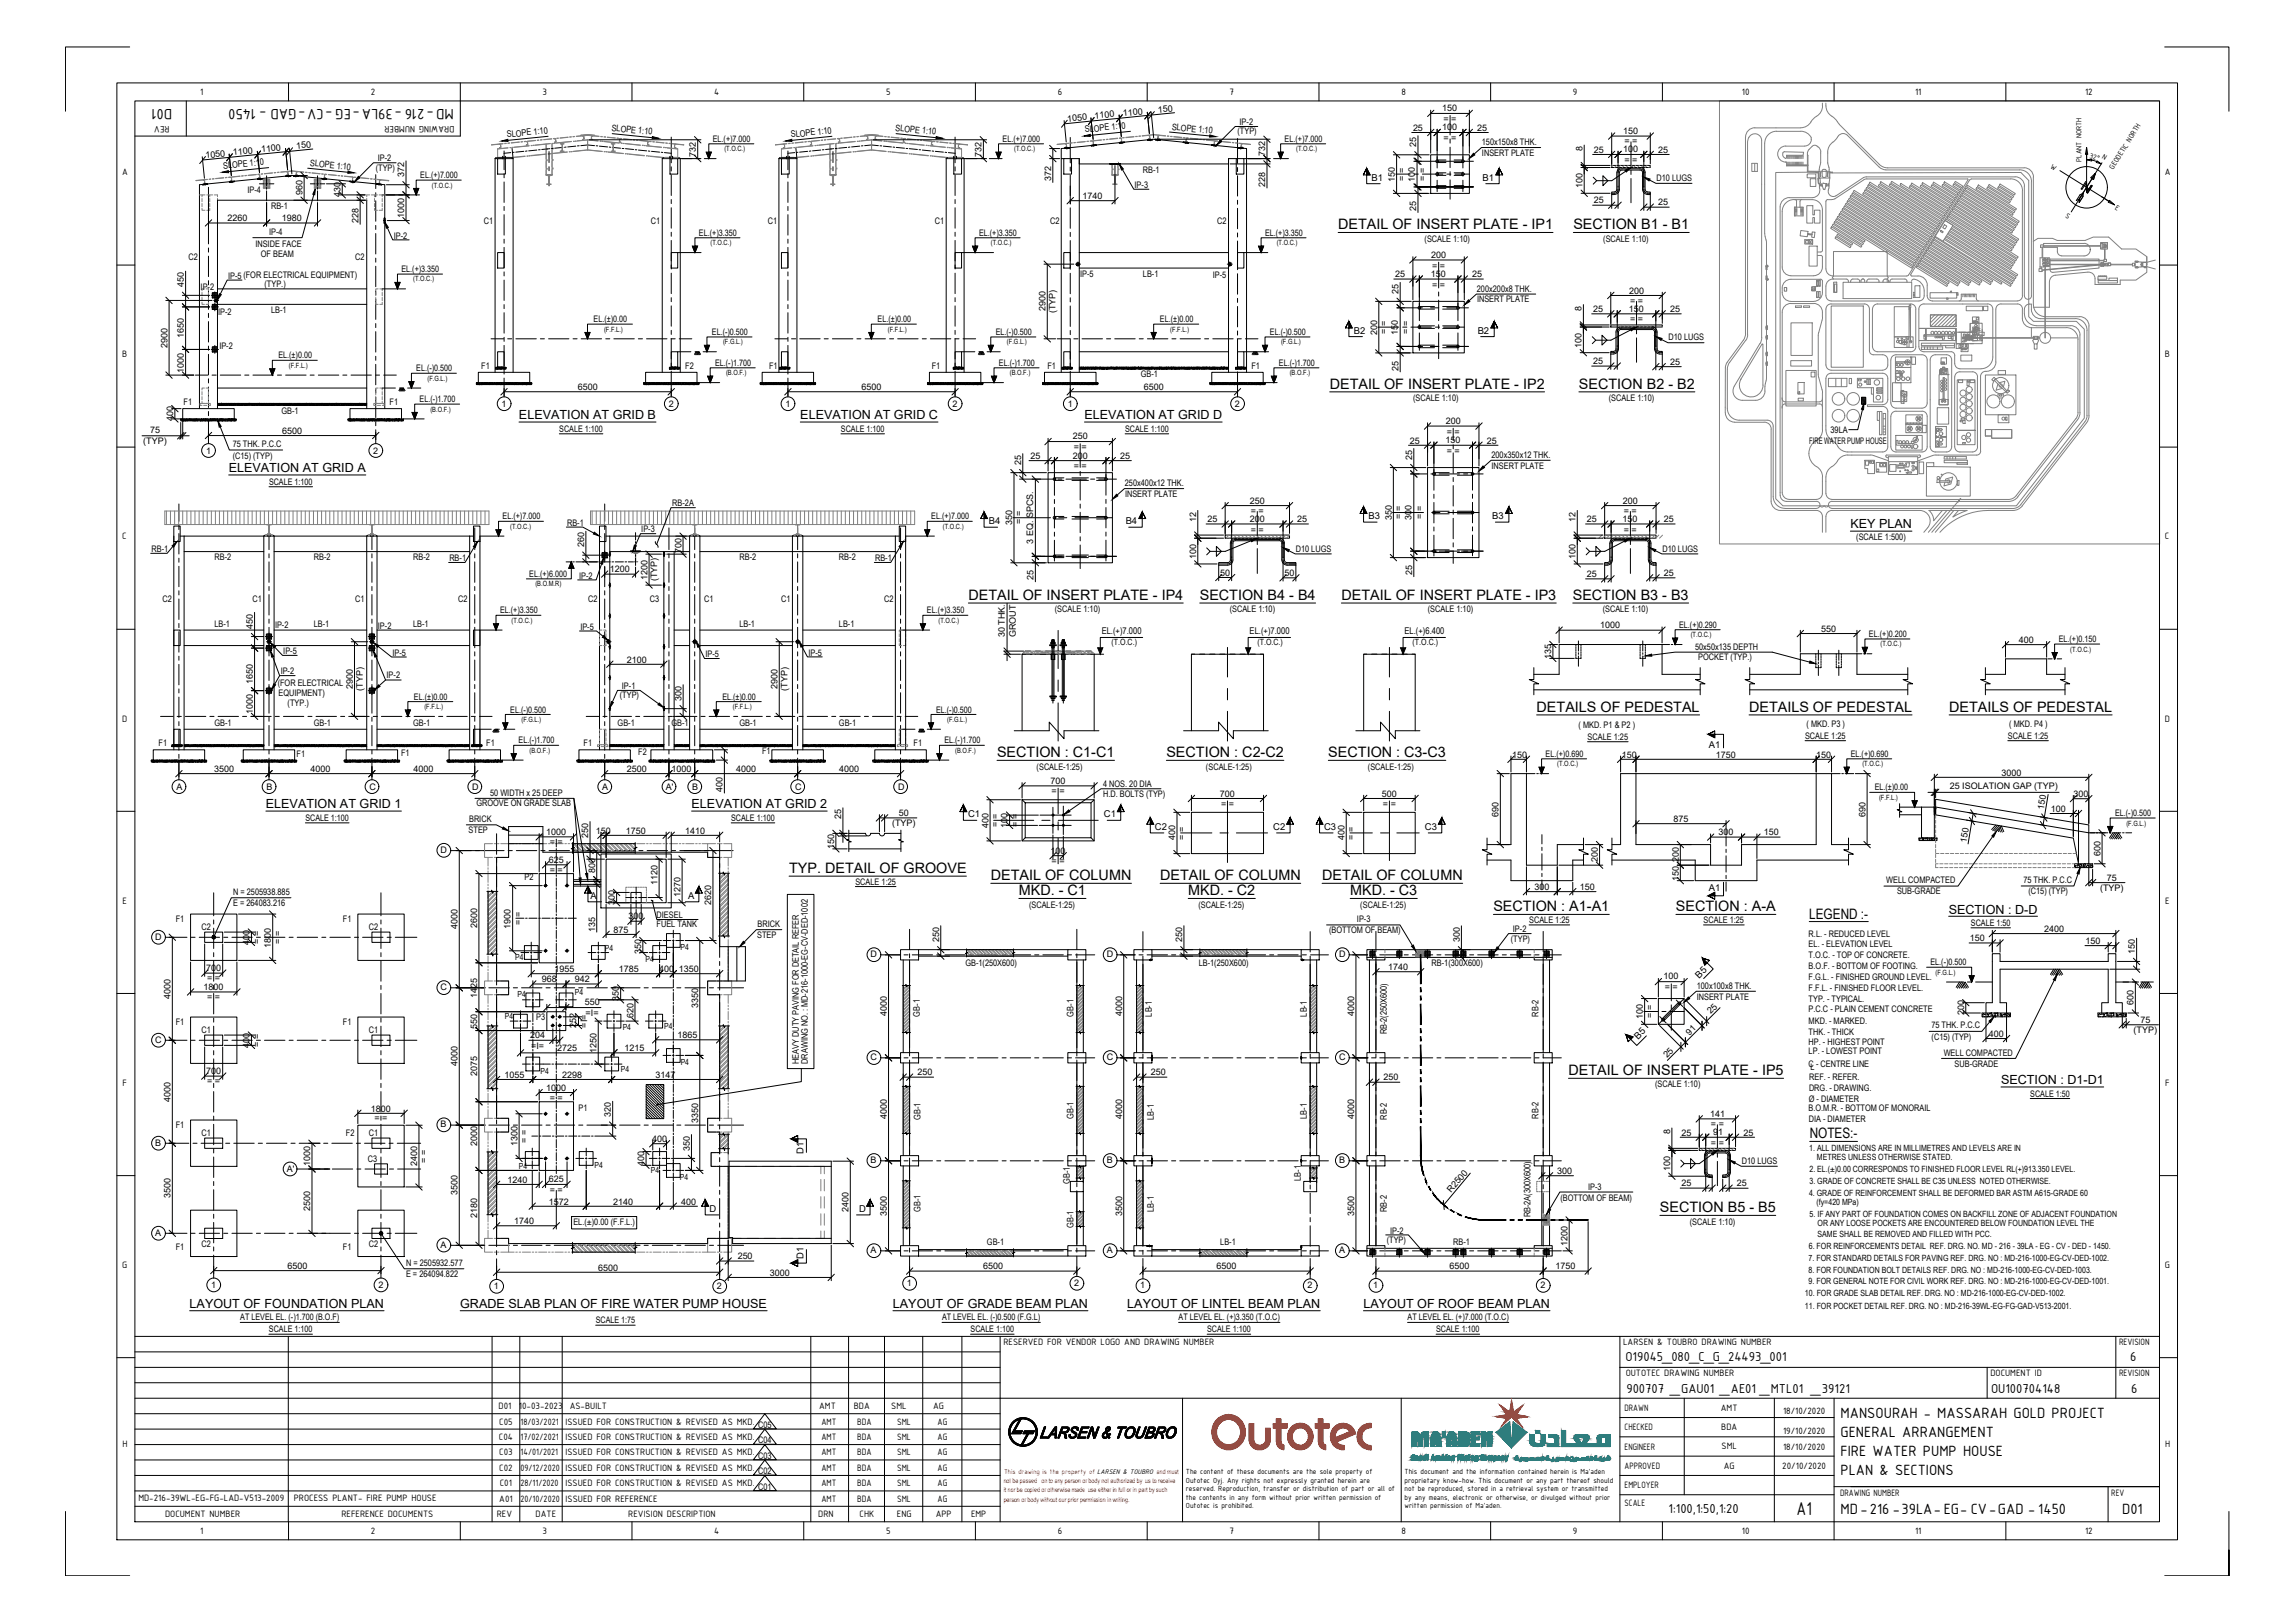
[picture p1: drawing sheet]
<svg xmlns="http://www.w3.org/2000/svg" width="841mm" height="594mm" viewBox="0 0 841 594" stroke-linecap="round" stroke-linejoin="round" font-family="sans-serif">
<defs><g id="words">
<text font-size="7.3" x="658.4" y="554.8">A1</text>
<g font-size="5.9">
<text x="63.1" y="39.8" transform="rotate(-180 63.1 39.8)">D01</text>
<text x="166.3" y="39.8" transform="rotate(-180 166.3 39.8)">MD-216 -39LA-EG -CV-GAD - 1450</text>
<text x="674.5" y="519.2">MANSOURAH - MASSARAH GOLD PROJECT</text>
<text x="674.5" y="526.3">GENERAL ARRANGEMENT</text>
<text x="674.5" y="533.3">FIRE WATER PUMP HOUSE</text>
<text x="674.5" y="540.4">PLAN &amp; SECTIONS</text>
<text x="674.5" y="554.5">MD-216 -39LA-EG- CV-GAD - 1450</text>
<text x="777.7" y="554.5">D01</text>
</g>
<g font-size="5.3">
<text x="490.4" y="84">DETAIL OF INSERT PLATE - IP1</text>
<text x="576.6" y="84">SECTION B1 - B1</text>
<text x="487.3" y="142.4">DETAIL OF INSERT PLATE - IP2</text>
<text x="578.6" y="142.4">SECTION B2 - B2</text>
<text x="354.9" y="219.8">DETAIL OF INSERT PLATE - IP4</text>
<text x="439.7" y="219.8">SECTION B4 - B4</text>
<text x="491.6" y="219.8">DETAIL OF INSERT PLATE - IP3</text>
<text x="576.4" y="219.8">SECTION B3 - B3</text>
<text x="563.1" y="260.7">DETAILS OF PEDESTAL</text>
<text x="641" y="260.7">DETAILS OF PEDESTAL</text>
<text x="714.3" y="260.7">DETAILS OF PEDESTAL</text>
<text x="365.4" y="277.4">SECTION : C1-C1</text>
<text x="427.4" y="277.4">SECTION : C2-C2</text>
<text x="486.8" y="277.4">SECTION : C3-C3</text>
<text x="289.2" y="319.8">TYP. DETAIL OF GROOVE</text>
<text x="363.1" y="322.4">DETAIL OF COLUMN</text>
<text x="425.1" y="322.4">DETAIL OF COLUMN</text>
<text x="484.5" y="322.4">DETAIL OF COLUMN</text>
<text x="373.4" y="327.9">MKD. - C1</text>
<text x="435.4" y="327.9">MKD. - C2</text>
<text x="494.8" y="327.9">MKD. - C3</text>
<text x="547.3" y="333.8">SECTION : A1-A1</text>
<text x="614.2" y="333.8">SECTION : A-A</text>
<text x="663" y="336.4">LEGEND :-</text>
<text x="574.8" y="393.8">DETAIL OF INSERT PLATE - IP5</text>
<text x="663.2" y="416.9">NOTES:-</text>
<text x="608.3" y="444">SECTION B5 - B5</text>
</g>
<g font-size="5.1">
<text x="595.7" y="498.4">O19045_080_C_G_24493_001</text>
<text x="780.7" y="498.4">6</text>
<text x="596" y="510.2">900707 _GAU01 _AE01 _MTL01 _39121</text>
<text x="729.6" y="510.2">OU100704148</text>
<text x="781" y="510.2">6</text>
<text x="611.5" y="554.1">1:100,1:50,1:20</text>
</g>
<g font-size="4.6">
<text x="190.2" y="153.6">ELEVATION AT GRID B</text>
<text x="293.3" y="153.6">ELEVATION AT GRID C</text>
<text x="397.4" y="153.6">ELEVATION AT GRID D</text>
<text x="83.8" y="173">ELEVATION AT GRID A</text>
<text x="678.1" y="193.5">KEY PLAN</text>
<text x="97.4" y="296.1">ELEVATION AT GRID 1</text>
<text x="253.4" y="296.1">ELEVATION AT GRID 2</text>
<text x="714.1" y="334.6">SECTION : D-D</text>
<text x="733.3" y="397.1">SECTION : D1-D1</text>
<text x="69.5" y="479.1">LAYOUT OF FOUNDATION PLAN</text>
<text x="168.6" y="479.1">GRADE SLAB PLAN OF FIRE WATER PUMP HOUSE</text>
<text x="327.2" y="479.1">LAYOUT OF GRADE BEAM PLAN</text>
<text x="413.1" y="479.1">LAYOUT OF LINTEL BEAM PLAN</text>
<text x="499.6" y="479.1">LAYOUT OF ROOF BEAM PLAN</text>
</g>
<g font-size="3.7">
<text x="73.4" y="34.8">1</text>
<text x="135.9" y="34.8">2</text>
<text x="198.8" y="34.7">3</text>
<text x="261.7" y="34.8">4</text>
<text x="324.7" y="34.7">5</text>
<text x="387.7" y="34.8">6</text>
<text x="450.6" y="34.8">7</text>
<text x="513.5" y="34.8">8</text>
<text x="576.4" y="34.7">9</text>
<text x="638.3" y="34.8">10</text>
<text x="701.8" y="34.8">11</text>
<text x="764.1" y="34.8">12</text>
<text x="62.1" y="46.3" transform="rotate(-180 62.1 46.3)">REV</text>
<text x="166.5" y="46.3" transform="rotate(-180 166.5 46.3)">DRAWING NUMBER</text>
<text x="44.7" y="64.2">A</text>
<text x="793.3" y="64.2">A</text>
<text x="44.8" y="130.9">B</text>
<text x="793.4" y="130.9">B</text>
<text x="44.8" y="197.6">C</text>
<text x="793.4" y="197.6">C</text>
<text x="44.7" y="264.3">D</text>
<text x="793.3" y="264.3">D</text>
<text x="44.9" y="331">E</text>
<text x="793.4" y="331">E</text>
<text x="44.9" y="397.7">F</text>
<text x="793.5" y="397.7">F</text>
<text x="44.8" y="464.4">G</text>
<text x="793.4" y="464.4">G</text>
<text x="367.7" y="492.8">RESERVED FOR VENDOR LOGO AND DRAWING NUMBER</text>
<text x="594.8" y="492.8">LARSEN &amp; TOUBRO DRAWING NUMBER</text>
<text x="776.5" y="492.8">REVISION</text>
<text x="595.7" y="504.1">OUTOTEC DRAWING NUMBER</text>
<text x="729.4" y="504.1">DOCUMENT ID</text>
<text x="776.5" y="504.1">REVISION</text>
<text x="190.1" y="515.9">10-03-2023</text>
<text x="208.8" y="515.9">AS-BUILT</text>
<text x="312.9" y="515.9">BDA</text>
<text x="326.6" y="515.9">SML</text>
<text x="342" y="515.9">AG</text>
<text x="182.7" y="516.2">D01</text>
<text x="183" y="521.8">C05</text>
<text x="190.7" y="521.8">18/03/2021</text>
<text x="207.2" y="521.8">ISSUED FOR CONSTRUCTION &amp; REVISED AS MKD.</text>
<text x="300.2" y="516.1">AMT</text>
<text x="301" y="521.8">AMT</text>
<text x="314.1" y="521.8">BDA</text>
<text x="328.7" y="521.8">SML</text>
<text x="343.6" y="521.8">AG</text>
<text x="595.3" y="516.8">DRAWN</text>
<text x="630.6" y="516.9">AMT</text>
<text x="653.4" y="518">18/10/2020</text>
<text x="182.8" y="527.4">C04</text>
<text x="190.7" y="527.4">17/02/2021</text>
<text x="207.2" y="527.4">ISSUED FOR CONSTRUCTION &amp; REVISED AS MKD.</text>
<text x="301" y="527.4">AMT</text>
<text x="314.1" y="527.4">BDA</text>
<text x="328.7" y="527.4">SML</text>
<text x="343.6" y="527.4">AG</text>
<text x="595.3" y="523.9">CHECKED</text>
<text x="630.8" y="523.6">BDA</text>
<text x="653.4" y="525.1">19/10/2020</text>
<text x="44.9" y="530.1">H</text>
<text x="183" y="533.1">C03</text>
<text x="190.7" y="533.1">14/01/2021</text>
<text x="207.2" y="533.1">ISSUED FOR CONSTRUCTION &amp; REVISED AS MKD.</text>
<text x="301" y="533.1">AMT</text>
<text x="314.1" y="533.1">BDA</text>
<text x="328.7" y="533.1">SML</text>
<text x="343.6" y="533.1">AG</text>
<text x="595.3" y="531">ENGINEER</text>
<text x="630.9" y="530.8">SML</text>
<text x="653.4" y="531">18/10/2020</text>
<text x="793.4" y="530.1">H</text>
<text x="183" y="538.7">C02</text>
<text x="190.7" y="538.7">09/12/2020</text>
<text x="207.2" y="538.7">ISSUED FOR CONSTRUCTION &amp; REVISED AS MKD.</text>
<text x="301" y="538.7">AMT</text>
<text x="314.1" y="538.7">BDA</text>
<text x="328.7" y="538.7">SML</text>
<text x="343.6" y="538.7">AG</text>
<text x="595.3" y="538">APPROVED</text>
<text x="631.7" y="538.1">AG</text>
<text x="653.1" y="538">20/10/2020</text>
<text x="183.2" y="544.4">C01</text>
<text x="190.7" y="544.4">28/11/2020</text>
<text x="207.2" y="544.4">ISSUED FOR CONSTRUCTION &amp; REVISED AS MKD.</text>
<text x="301" y="544.4">AMT</text>
<text x="314.1" y="544.4">BDA</text>
<text x="328.7" y="544.4">SML</text>
<text x="343.6" y="544.4">AG</text>
<text x="595.3" y="545.1">EMPLOYER</text>
<text x="50.7" y="549.8">MD-216-39WL-EG-FG-LAD-V513-2009</text>
<text x="107.6" y="549.8">PROCESS PLANT- FIRE PUMP HOUSE</text>
<text x="183" y="550.1">A01</text>
<text x="190.7" y="550.1">20/10/2020</text>
<text x="207.3" y="550.1">ISSUED FOR REFERENCE</text>
<text x="301" y="550.1">AMT</text>
<text x="314.1" y="550.1">BDA</text>
<text x="328.7" y="550.1">SML</text>
<text x="343.6" y="550.1">AG</text>
<text x="595.3" y="551.6">SCALE</text>
<text x="674.3" y="548">DRAWING NUMBER</text>
<text x="773.7" y="548">REV</text>
<text x="60.5" y="555.7">DOCUMENT NUMBER</text>
<text x="125.1" y="555.7">REFERENCE DOCUMENTS</text>
<text x="182" y="555.7">REV</text>
<text x="196.3" y="555.7">DATE</text>
<text x="230.2" y="555.7">REVISION DESCRIPTION</text>
<text x="299.9" y="555.7">DRN</text>
<text x="315" y="555.7">CHK</text>
<text x="328.7" y="555.7">ENG</text>
<text x="342.9" y="555.7">APP</text>
<text x="355.8" y="555.7">EMP</text>
<text x="73.4" y="561.7">1</text>
<text x="135.9" y="561.8">2</text>
<text x="198.8" y="561.7">3</text>
<text x="261.7" y="561.7">4</text>
<text x="324.7" y="561.7">5</text>
<text x="387.7" y="561.8">6</text>
<text x="450.6" y="561.7">7</text>
<text x="513.5" y="561.7">8</text>
<text x="576.4" y="561.9">9</text>
<text x="638.3" y="561.7">10</text>
<text x="701.8" y="561.7">11</text>
<text x="764.1" y="561.8">12</text>
</g>
<g font-size="3.5">
<text x="502.7" y="66.1">B1</text>
<text x="543.3" y="66.1">B1</text>
<text x="496.1" y="122.2">B2</text>
<text x="541.5" y="122.2">B2</text>
<text x="362.4" y="192">B4</text>
<text x="412.5" y="192">B4</text>
<text x="501.5" y="190.1">B3</text>
<text x="546.8" y="190.1">B3</text>
<text x="626.2" y="274">A1</text>
<text x="354.7" y="299.3">C1</text>
<text x="404.5" y="299.3">C1</text>
<text x="423.2" y="304">C2</text>
<text x="466.6" y="304">C2</text>
<text x="485.3" y="304">C3</text>
<text x="522.2" y="304">C3</text>
<text x="216.4" y="329.2">A</text>
<text x="252.2" y="329.2">A</text>
<text x="626.2" y="326.2">A1</text>
<text x="622.7" y="358.4" transform="rotate(-45 622.7 358.4)">B5</text>
<text x="600.3" y="380.8" transform="rotate(-45 600.3 380.8)">B5</text>
<text x="294.4" y="422.7" transform="rotate(-90 294.4 422.7)">D1</text>
<text x="260" y="443.9">D</text>
<text x="314.8" y="443.9">D</text>
<text x="294.4" y="461" transform="rotate(-90 294.4 461)">D1</text>
</g>
<g font-size="3.4">
<text x="403.7" y="232.3">EL.(+)7.000</text>
<text x="457.9" y="232.3">EL.(+)7.000</text>
<text x="514.7" y="232.3">EL.(+)6.400</text>
</g>
<g font-size="3.3">
<text x="424.5" y="41.2" transform="rotate(-6 424.5 41.2)">150</text>
<text x="528.5" y="40.7">150</text>
<text x="224.1" y="47.9" transform="rotate(6 224.1 47.9)">SLOPE 1:10</text>
<text x="328.1" y="47.9" transform="rotate(6 328.1 47.9)">SLOPE 1:10</text>
<text x="391.2" y="44.6" transform="rotate(-6 391.2 44.6)">1050</text>
<text x="401.3" y="43.6" transform="rotate(-6 401.3 43.6)">1100</text>
<text x="411.6" y="42.6" transform="rotate(-6 411.6 42.6)">1100</text>
<text x="429.4" y="47.5" transform="rotate(6 429.4 47.5)">SLOPE 1:10</text>
<text x="454.3" y="45.8">IP-2</text>
<text x="517.8" y="47.9">25</text>
<text x="528.5" y="47.8">100</text>
<text x="529" y="44.7">= =</text>
<text x="541.3" y="47.9">25</text>
<text x="185.9" y="50.3" transform="rotate(-6 185.9 50.3)">SLOPE 1:10</text>
<text x="261.2" y="52">EL.(+)7.000</text>
<text x="290" y="50.3" transform="rotate(-6 290 50.3)">SLOPE 1:10</text>
<text x="367.4" y="52">EL.(+)7.000</text>
<text x="397.7" y="48.5" transform="rotate(-6 397.7 48.5)">SLOPE 1:10</text>
<text x="453.5" y="49.2">(TYP)</text>
<text x="470.8" y="52">EL.(+)7.000</text>
<text x="519" y="53.9" transform="rotate(-90 519 53.9)">25</text>
<text x="529" y="51.7">= =</text>
<text x="543" y="53.1">150x150x8 THK.</text>
<text x="594.8" y="49.2">150</text>
<text x="595.3" y="52.8">= =</text>
<text x="75.4" y="57.9" transform="rotate(-6 75.4 57.9)">1050</text>
<text x="85.5" y="56.9" transform="rotate(-6 85.5 56.9)">1100</text>
<text x="95.8" y="55.8" transform="rotate(-6 95.8 55.8)">1100</text>
<text x="108.7" y="54.5" transform="rotate(-6 108.7 54.5)">150</text>
<text x="138.5" y="59.1">IP-2</text>
<text x="255" y="57.4" transform="rotate(-90 255 57.4)">732</text>
<text x="359.7" y="57.4" transform="rotate(-90 359.7 57.4)">732</text>
<text x="463.7" y="57.3" transform="rotate(-90 463.7 57.3)">732</text>
<text x="543.1" y="57.1">INSERT PLATE</text>
<text x="580" y="55.4" transform="rotate(-90 580 55.4)">8</text>
<text x="584.1" y="55.9">25</text>
<text x="594.8" y="55.8">100</text>
<text x="595.3" y="59.7">= =</text>
<text x="607.6" y="55.9">25</text>
<text x="81.9" y="61.8" transform="rotate(-6 81.9 61.8)">SLOPE 1:10</text>
<text x="113.6" y="60.8" transform="rotate(6 113.6 60.8)">SLOPE 1:10</text>
<text x="137.7" y="62.5">(TYP)</text>
<text x="148.2" y="64.9" transform="rotate(-90 148.2 64.9)">372</text>
<text x="154" y="65.2">EL.(+)7.000</text>
<text x="418.8" y="63.5">RB-1</text>
<text x="90.7" y="70.8">IP-4</text>
<text x="110.8" y="71.6" transform="rotate(-90 110.8 71.6)">960</text>
<text x="385.2" y="66.4" transform="rotate(-90 385.2 66.4)">372</text>
<text x="415.8" y="68.9">IP-3</text>
<text x="463.7" y="68.3" transform="rotate(-90 463.7 68.3)">228</text>
<text x="511.2" y="66.6" transform="rotate(-90 511.2 66.6)">150</text>
<text x="514.8" y="66.1" transform="rotate(-90 514.8 66.1)">= =</text>
<text x="518.5" y="66.6" transform="rotate(-90 518.5 66.6)">100</text>
<text x="522.4" y="66.1" transform="rotate(-90 522.4 66.1)">= =</text>
<text x="580" y="68.9" transform="rotate(-90 580 68.9)">100</text>
<text x="607" y="66.3">D10 LUGS</text>
<text x="99.3" y="76.7">RB-1</text>
<text x="124.8" y="72" transform="rotate(-90 124.8 72)">430</text>
<text x="396.6" y="72.9">1740</text>
<text x="519" y="77.3" transform="rotate(-90 519 77.3)">25</text>
<text x="584.1" y="74.5">25</text>
<text x="607.6" y="75.2">25</text>
<text x="83.4" y="81">2260</text>
<text x="103.3" y="81">1980</text>
<text x="131.3" y="81.6" transform="rotate(-90 131.3 81.6)">228</text>
<text x="148.2" y="79.9" transform="rotate(-90 148.2 79.9)">1000</text>
<text x="177.4" y="82.1">C1</text>
<text x="238.5" y="82.1">C1</text>
<text x="281.4" y="82.1">C1</text>
<text x="342.5" y="82.1">C1</text>
<text x="384.8" y="82.1">C2</text>
<text x="446" y="82.1">C2</text>
<text x="98.7" y="86.1">IP-4</text>
<text x="144.3" y="87.4">IP-2</text>
<text x="256.1" y="86.4">EL.(+)3.350</text>
<text x="358.8" y="86.4">EL.(+)3.350</text>
<text x="463.6" y="86.4">EL.(+)3.350</text>
<text x="522" y="88.5">(SCALE 1:10)</text>
<text x="587.5" y="88.5">(SCALE 1:10)</text>
<text x="69" y="95.3">C2</text>
<text x="93.6" y="90.4">INSIDE FACE</text>
<text x="95.6" y="94.1">OF BEAM</text>
<text x="130.2" y="95.3">C2</text>
<text x="524.5" y="94.4">200</text>
<text x="147.1" y="99.7">EL.(+)3.350</text>
<text x="395.8" y="101.4">IP-5</text>
<text x="418.8" y="101.5">LB-1</text>
<text x="444.4" y="101.8">IP-5</text>
<text x="511.3" y="101.6">25</text>
<text x="524.3" y="101.4">150</text>
<text x="524.8" y="98.4">= =</text>
<text x="539.5" y="101.6">25</text>
<text x="67.4" y="105.3" transform="rotate(-90 67.4 105.3)">450</text>
<text x="73.5" y="106.1">IP-2</text>
<text x="83.6" y="102.1">IP-5 (FOR ELECTRICAL EQUIPMENT)</text>
<text x="96.9" y="105.2">(TYP.)</text>
<text x="512.5" y="107.5" transform="rotate(-90 512.5 107.5)">25</text>
<text x="524.8" y="105.3">= =</text>
<text x="541.2" y="106.8">200x200x8 THK.</text>
<text x="597" y="107.6">200</text>
<text x="541.3" y="110.8">INSERT PLATE</text>
<text x="579.6" y="113.8" transform="rotate(-90 579.6 113.8)">8</text>
<text x="597.4" y="111.2">= =</text>
<text x="79.9" y="115.5">IP-2</text>
<text x="99.3" y="114.8">LB-1</text>
<text x="217.5" y="118">EL.(±)0.00</text>
<text x="321.6" y="118">EL.(±)0.00</text>
<text x="383.1" y="114.1" transform="rotate(-90 383.1 114.1)">2900</text>
<text x="386.7" y="114.8" transform="rotate(-90 386.7 114.8)">(TYP)</text>
<text x="425.1" y="118">EL.(±)0.00</text>
<text x="583.8" y="114.3">25</text>
<text x="596.9" y="114.2">150</text>
<text x="597.4" y="118.1">= =</text>
<text x="612" y="114.3">25</text>
<text x="67.4" y="124" transform="rotate(-90 67.4 124)">1650</text>
<text x="260.9" y="122.7">EL.(-)0.500</text>
<text x="364.9" y="122.7">EL.(-)0.500</text>
<text x="465.4" y="122.7">EL.(-)0.500</text>
<text x="504.6" y="122.5" transform="rotate(-90 504.6 122.5)">200</text>
<text x="508.2" y="122.2" transform="rotate(-90 508.2 122.2)">= =</text>
<text x="512.3" y="122.7" transform="rotate(-90 512.3 122.7)">150</text>
<text x="516.2" y="122.2" transform="rotate(-90 516.2 122.2)">= =</text>
<text x="611.4" y="124.6">D10 LUGS</text>
<text x="61.3" y="127.4" transform="rotate(-90 61.3 127.4)">2900</text>
<text x="80.4" y="127.8">IP-2</text>
<text x="102.1" y="131.3">EL.(±)0.00</text>
<text x="579.6" y="127.3" transform="rotate(-90 579.6 127.3)">100</text>
<text x="67.4" y="136.5" transform="rotate(-90 67.4 136.5)">1000</text>
<text x="152.6" y="136">EL.(-)0.500</text>
<text x="176.3" y="135.1">F1</text>
<text x="251.1" y="135.1">F2</text>
<text x="262.1" y="134">EL.(-)1.700</text>
<text x="281.8" y="135.1">F1</text>
<text x="341.4" y="135.1">F1</text>
<text x="366.1" y="134">EL.(-)1.700</text>
<text x="383.8" y="135.1">F1</text>
<text x="458.6" y="135.1">F1</text>
<text x="468.7" y="134">EL.(-)1.700</text>
<text x="512.5" y="135.7" transform="rotate(-90 512.5 135.7)">25</text>
<text x="583.8" y="133.4">25</text>
<text x="612" y="133.7">25</text>
<text x="211.7" y="142.8">6500</text>
<text x="315.7" y="142.8">6500</text>
<text x="418.1" y="138">GB-1</text>
<text x="419.2" y="142.8">6500</text>
<text x="67.3" y="148.4">F1</text>
<text x="142.8" y="148.4">F1</text>
<text x="153.8" y="147.3">EL.(-)1.700</text>
<text x="183.8" y="149">1</text>
<text x="245.1" y="149">2</text>
<text x="287.8" y="149">1</text>
<text x="349.1" y="149">2</text>
<text x="391.3" y="149">1</text>
<text x="452.6" y="149">2</text>
<text x="517.8" y="146.9">(SCALE 1:10)</text>
<text x="589.6" y="146.9">(SCALE 1:10)</text>
<text x="63.4" y="154.2" transform="rotate(-90 63.4 154.2)">400</text>
<text x="103.1" y="151.8">GB-1</text>
<text x="529.8" y="155.3">200</text>
<text x="55" y="158.5">75</text>
<text x="103.4" y="158.9">6500</text>
<text x="205" y="158.2">SCALE 1:100</text>
<text x="308.2" y="158.2">SCALE 1:100</text>
<text x="393.1" y="160.9">250</text>
<text x="412.3" y="158.2">SCALE 1:100</text>
<text x="530.2" y="159.2">= =</text>
<text x="670.8" y="158.7">39LA</text>
<text x="52.5" y="162.4">(TYP)</text>
<text x="75.5" y="166.2">1</text>
<text x="85.3" y="163.9">75 THK. P.C.C</text>
<text x="85.3" y="168">(C15) (TYP)</text>
<text x="136.8" y="166.2">2</text>
<text x="393.1" y="168">200</text>
<text x="393.5" y="164.9">= =</text>
<text x="516.7" y="162.4">25</text>
<text x="529.7" y="162.3">150</text>
<text x="530.2" y="166.2">= =</text>
<text x="544.8" y="162.4">25</text>
<text x="546.6" y="167.7">200x350x12 THK.</text>
<text x="663" y="162.4">FIRE WATER PUMP HOUSE</text>
<text x="374.2" y="170.3" transform="rotate(-90 374.2 170.3)">25</text>
<text x="377.6" y="168.1">25</text>
<text x="393.5" y="171.9">= =</text>
<text x="410.5" y="168.1">25</text>
<text x="517.5" y="168.4" transform="rotate(-90 517.5 168.4)">25</text>
<text x="546.6" y="171.6">INSERT PLATE</text>
<text x="98.6" y="177.6">SCALE 1:100</text>
<text x="412.2" y="178">250x400x12 THK.</text>
<text x="246.4" y="185.2">RB-2A</text>
<text x="412.3" y="182">INSERT PLATE</text>
<text x="458" y="184.6">250</text>
<text x="594.7" y="184.6">200</text>
<text x="184.2" y="190.3">EL.(+)7.000</text>
<text x="341.3" y="190.3">EL.(+)7.000</text>
<text x="374.5" y="192" transform="rotate(-90 374.5 192)">= =</text>
<text x="438.3" y="191" transform="rotate(-90 438.3 191)">12</text>
<text x="442.5" y="191.3">25</text>
<text x="458" y="191.1">200</text>
<text x="458.4" y="188.1">= =</text>
<text x="475.4" y="191.3">25</text>
<text x="510" y="190.5" transform="rotate(-90 510 190.5)">350</text>
<text x="513.6" y="190.1" transform="rotate(-90 513.6 190.1)">= =</text>
<text x="517.3" y="190.5" transform="rotate(-90 517.3 190.5)">300</text>
<text x="521.2" y="190.1" transform="rotate(-90 521.2 190.1)">= =</text>
<text x="577.4" y="191" transform="rotate(-90 577.4 191)">12</text>
<text x="581.6" y="191.3">25</text>
<text x="594.6" y="191.1">150</text>
<text x="595.1" y="188.1">= =</text>
<text x="609.8" y="191.3">25</text>
<text x="207.8" y="192.5">RB-1</text>
<text x="235" y="195">IP-3</text>
<text x="371" y="192.4" transform="rotate(-90 371 192.4)">350</text>
<text x="458.4" y="195.1">= =</text>
<text x="595.1" y="195.1">= =</text>
<text x="680.2" y="197.7">(SCALE 1:500)</text>
<text x="55.5" y="202.2">RB-1</text>
<text x="214.1" y="200.5" transform="rotate(-90 214.1 200.5)">260</text>
<text x="249.7" y="202.4" transform="rotate(-90 249.7 202.4)">700</text>
<text x="378.6" y="199.2" transform="rotate(-90 378.6 199.2)">3 EQ. SPCS.</text>
<text x="474.8" y="202">D10 LUGS</text>
<text x="609.2" y="202">D10 LUGS</text>
<text x="78.6" y="205.3">RB-2</text>
<text x="115" y="205.3">RB-2</text>
<text x="151.4" y="205.3">RB-2</text>
<text x="164.7" y="205.5">RB-1</text>
<text x="223.5" y="209.6">1200</text>
<text x="271" y="205.3">RB-2</text>
<text x="307.5" y="205.3">RB-2</text>
<text x="320.7" y="205.5">RB-1</text>
<text x="438.3" y="204.7" transform="rotate(-90 438.3 204.7)">100</text>
<text x="577.4" y="204.7" transform="rotate(-90 577.4 204.7)">100</text>
<text x="194" y="211.3">EL.(+)6.000</text>
<text x="212.2" y="211.9">IP-2</text>
<text x="237.2" y="212.4" transform="rotate(-90 237.2 212.4)">1200</text>
<text x="240.9" y="213" transform="rotate(-90 240.9 213)">(TYP)</text>
<text x="378.8" y="212.6" transform="rotate(-90 378.8 212.6)">25</text>
<text x="447.2" y="210.9">50</text>
<text x="470.7" y="211">50</text>
<text x="517.5" y="210.7" transform="rotate(-90 517.5 210.7)">25</text>
<text x="581.6" y="211.4">25</text>
<text x="609.8" y="211">25</text>
<text x="59.5" y="220.3">C2</text>
<text x="92.5" y="220.3">C1</text>
<text x="130.2" y="220.3">C1</text>
<text x="167.9" y="220.3">C2</text>
<text x="215.5" y="220.3">C2</text>
<text x="238.2" y="220.3">C3</text>
<text x="258" y="220.3">C1</text>
<text x="286.2" y="220.3">C1</text>
<text x="324" y="220.3">C2</text>
<text x="183.2" y="224.7">EL.(+)3.350</text>
<text x="339.7" y="224.7">EL.(+)3.350</text>
<text x="386.5" y="224.3">(SCALE 1:10)</text>
<text x="450.6" y="224.3">(SCALE 1:10)</text>
<text x="523.2" y="224.3">(SCALE 1:10)</text>
<text x="587.3" y="224.3">(SCALE 1:10)</text>
<text x="78.6" y="229.6">LB-1</text>
<text x="92.7" y="230.2" transform="rotate(-90 92.7 230.2)">450</text>
<text x="100.8" y="229.9">IP-2</text>
<text x="115" y="229.6">LB-1</text>
<text x="138.5" y="230.2">IP-2</text>
<text x="151.4" y="229.6">LB-1</text>
<text x="212.7" y="230.6">IP-5</text>
<text x="271" y="229.6">LB-1</text>
<text x="307.5" y="229.6">LB-1</text>
<text x="368.2" y="233.3" transform="rotate(-90 368.2 233.3)">30 THK.</text>
<text x="372.2" y="233.4" transform="rotate(-90 372.2 233.4)">GROUT</text>
<text x="586.4" y="230.2">1000</text>
<text x="615.3" y="229.9">EL.(+)0.290</text>
<text x="667.4" y="231.4">550</text>
<text x="684.9" y="233.3">EL.(+)0.200</text>
<text x="103.8" y="239.5">IP-5</text>
<text x="621.2" y="238.1">50x50x135 DEPTH</text>
<text x="739.8" y="235.5">400</text>
<text x="754.5" y="235.2">EL.(+)0.150</text>
<text x="143.8" y="240.1">IP-5</text>
<text x="229.7" y="242.7">2100</text>
<text x="258.5" y="240.7">IP-5</text>
<text x="296.2" y="240.1">IP-5</text>
<text x="568.4" y="241.4" transform="rotate(-90 568.4 241.4)">135</text>
<text x="622.3" y="241.9">POCKET (TYP.)</text>
<text x="92.7" y="250.5" transform="rotate(-90 92.7 250.5)">1650</text>
<text x="101.8" y="251.3">(FOR ELECTRICAL</text>
<text x="102.9" y="246.8">IP-2</text>
<text x="141.7" y="248.4">IP-2</text>
<text x="102.1" y="254.8">EQUIPMENT)</text>
<text x="129.3" y="252.3" transform="rotate(-90 129.3 252.3)">2900</text>
<text x="132.9" y="253" transform="rotate(-90 132.9 253)">(TYP)</text>
<text x="151.7" y="256.3">EL.(±)0.00</text>
<text x="227.1" y="255.8">(TYP)</text>
<text x="227.9" y="252.4">IP-1</text>
<text x="249.7" y="256.7" transform="rotate(-90 249.7 256.7)">300</text>
<text x="264.7" y="256.3">EL.(±)0.00</text>
<text x="284.9" y="252.3" transform="rotate(-90 284.9 252.3)">2900</text>
<text x="288.5" y="253" transform="rotate(-90 288.5 253)">(TYP)</text>
<text x="92.7" y="261.4" transform="rotate(-90 92.7 261.4)">1000</text>
<text x="105.4" y="258.5">(TYP.)</text>
<text x="187" y="261">EL.(-)0.500</text>
<text x="343" y="261">EL.(-)0.500</text>
<text x="78.6" y="266">GB-1</text>
<text x="115" y="266">GB-1</text>
<text x="151.4" y="266">GB-1</text>
<text x="226.3" y="266">GB-1</text>
<text x="246" y="266">GB-1</text>
<text x="271" y="266">GB-1</text>
<text x="307.5" y="266">GB-1</text>
<text x="578.5" y="266.6">( MKD. P1 &amp; P2 )</text>
<text x="662" y="266.2">( MKD. P3 )</text>
<text x="736.3" y="266.2">( MKD. P4 )</text>
<text x="58.1" y="273.3">F1</text>
<text x="178.2" y="273.3">F1</text>
<text x="190.1" y="272.3">EL.(-)1.700</text>
<text x="213.9" y="273.3">F1</text>
<text x="334.8" y="273.3">F1</text>
<text x="346.1" y="272.3">EL.(-)1.700</text>
<text x="581.8" y="270.9">SCALE 1:25</text>
<text x="661.5" y="270.6">SCALE 1:25</text>
<text x="735.8" y="270.6">SCALE 1:25</text>
<text x="108.7" y="277.2">F1</text>
<text x="147" y="277">F1</text>
<text x="233.9" y="276.5">F2</text>
<text x="279.3" y="276.2">F1</text>
<text x="379.9" y="281.9">(SCALE-1:25)</text>
<text x="441.9" y="281.9">(SCALE-1:25)</text>
<text x="501.3" y="281.9">(SCALE-1:25)</text>
<text x="554.2" y="277.5">150</text>
<text x="566.4" y="277.2">EL.(+)0.690</text>
<text x="594.3" y="277.5">150</text>
<text x="628.8" y="277.5">1750</text>
<text x="665.5" y="277.5">150</text>
<text x="678.3" y="277.2">EL.(+)0.690</text>
<text x="78.4" y="282.8">3500</text>
<text x="113.8" y="282.8">4000</text>
<text x="151.5" y="282.8">4000</text>
<text x="229.7" y="282.8">2500</text>
<text x="246.1" y="282.8">1000</text>
<text x="269.8" y="282.8">4000</text>
<text x="307.5" y="282.8">4000</text>
<text x="385" y="287.2">700</text>
<text x="733.5" y="284.1">3000</text>
<text x="64.7" y="289.3">A</text>
<text x="97.6" y="289.3">B</text>
<text x="135.4" y="289.3">C</text>
<text x="173.1" y="289.3">D</text>
<text x="179.6" y="291.5">50 WIDTH x 25 DEEP</text>
<text x="220.7" y="289.3">A</text>
<text x="244" y="289.3">A'</text>
<text x="253.7" y="289.3">B</text>
<text x="264.8" y="289.9" transform="rotate(-90 264.8 289.9)">400</text>
<text x="291.4" y="289.3">C</text>
<text x="329.1" y="289.3">D</text>
<text x="385.4" y="290.8">= =</text>
<text x="404.2" y="288.1">4 NOS. 20 DIA</text>
<text x="404.2" y="291.9">H.D. BOLTS (TYP)</text>
<text x="447.1" y="291.8">700</text>
<text x="506.4" y="291.8">500</text>
<text x="687" y="289.5">EL.(±)0.00</text>
<text x="714.5" y="288.9">25 ISOLATION GAP (TYP)</text>
<text x="759.9" y="291.9">300</text>
<text x="174.6" y="295.4">GROOVE ON GRADE SLAB</text>
<text x="329.4" y="298.9">50</text>
<text x="447.4" y="295.4">= =</text>
<text x="506.8" y="295.4">= =</text>
<text x="549.2" y="299.1" transform="rotate(-90 549.2 299.1)">690</text>
<text x="683.6" y="299.1" transform="rotate(-90 683.6 299.1)">690</text>
<text x="748.9" y="296.8" transform="rotate(-81 748.9 296.8)">150</text>
<text x="751.5" y="297.3">100</text>
<text x="775.1" y="298.9">EL.(-)0.500</text>
<text x="111.9" y="300.7">SCALE 1:100</text>
<text x="171.7" y="305.1">STEP</text>
<text x="171.9" y="301.2">BRICK</text>
<text x="200.1" y="305.9">1000</text>
<text x="218.3" y="305.3">150</text>
<text x="229.3" y="305.3">1750</text>
<text x="251.1" y="305.3">1410</text>
<text x="268" y="300.7">SCALE 1:100</text>
<text x="308.3" y="300" transform="rotate(-90 308.3 300)">25</text>
<text x="326.9" y="302.5">(TYP)</text>
<text x="362.2" y="303.1" transform="rotate(-90 362.2 303.1)">400</text>
<text x="365.7" y="302.8" transform="rotate(-90 365.7 302.8)">= =</text>
<text x="369.2" y="303.3" transform="rotate(-90 369.2 303.3)">100</text>
<text x="373.1" y="302.8" transform="rotate(-90 373.1 302.8)">= =</text>
<text x="613.3" y="301.1">875</text>
<text x="629.8" y="306">300</text>
<text x="646.4" y="306">150</text>
<text x="201.5" y="309.5">= =</text>
<text x="215.6" y="306.8" transform="rotate(-90 215.6 306.8)">250</text>
<text x="305.7" y="310.9" transform="rotate(-90 305.7 310.9)">150</text>
<text x="430.7" y="307.8" transform="rotate(-90 430.7 307.8)">400</text>
<text x="434.2" y="307.5" transform="rotate(-90 434.2 307.5)">= =</text>
<text x="492.7" y="307.8" transform="rotate(-90 492.7 307.8)">400</text>
<text x="496.3" y="307.5" transform="rotate(-90 496.3 307.5)">= =</text>
<text x="720.6" y="308.8" transform="rotate(-81 720.6 308.8)">150</text>
<text x="161.4" y="312.4">D</text>
<text x="201.1" y="316">625</text>
<text x="384.9" y="312.6">100</text>
<text x="385.4" y="316.6">= =</text>
<text x="585.5" y="315.9" transform="rotate(-90 585.5 315.9)">200</text>
<text x="615.2" y="315.9" transform="rotate(-90 615.2 315.9)">200</text>
<text x="769.7" y="313.4" transform="rotate(-90 769.7 313.4)">600</text>
<text x="192.3" y="322.3">P2</text>
<text x="201.5" y="319.9">= =</text>
<text x="218" y="319.9" transform="rotate(-90 218 319.9)">800</text>
<text x="615.2" y="322.6" transform="rotate(-90 615.2 322.6)">150</text>
<text x="691.2" y="323.5">WELL COMPACTED</text>
<text x="741.5" y="323.4">75 THK. P.C.C</text>
<text x="772.1" y="322.6">75</text>
<text x="85.4" y="327.8">N = 2505938.885</text>
<text x="240.9" y="324" transform="rotate(-90 240.9 324)">1120</text>
<text x="249.3" y="328.4" transform="rotate(-90 249.3 328.4)">1270</text>
<text x="313.5" y="324">SCALE 1:25</text>
<text x="562.3" y="325.9">300</text>
<text x="578.9" y="325.9">150</text>
<text x="695.2" y="327.5">SUB-GRADE</text>
<text x="743.3" y="327.5">(C15) (TYP)</text>
<text x="769.6" y="326.3">(TYP)</text>
<text x="85.4" y="331.9">E = 264083.216</text>
<text x="225.3" y="331.5" transform="rotate(-90 225.3 331.5)">300</text>
<text x="260.6" y="331.6" transform="rotate(-90 260.6 331.6)">2620</text>
<text x="377.1" y="332.6">(SCALE-1:25)</text>
<text x="439.2" y="332.6">(SCALE-1:25)</text>
<text x="498.5" y="332.6">(SCALE-1:25)</text>
<text x="64.4" y="337.6">F1</text>
<text x="73.9" y="340.6">C2</text>
<text x="125.7" y="337.6">F1</text>
<text x="135.2" y="340.6">C2</text>
<text x="167.7" y="340.3" transform="rotate(-90 167.7 340.3)">4000</text>
<text x="174.9" y="339.9" transform="rotate(-90 174.9 339.9)">2600</text>
<text x="187.1" y="340.1" transform="rotate(-90 187.1 340.1)">1900</text>
<text x="191" y="338.7" transform="rotate(-90 191 338.7)">= =</text>
<text x="218" y="341.2" transform="rotate(-90 218 341.2)">135</text>
<text x="224.9" y="341.6">875</text>
<text x="230.4" y="336.8">300</text>
<text x="240.6" y="336.2">DIESEL</text>
<text x="240.6" y="339.7">FUEL TANK</text>
<text x="277.6" y="339.7">BRICK</text>
<text x="487.1" y="341.9">(BOTTOM OF BEAM)</text>
<text x="497.3" y="337.9">IP-3</text>
<text x="554.4" y="341.5">IP-2</text>
<text x="560.4" y="338">SCALE 1:25</text>
<text x="624.3" y="338">SCALE 1:25</text>
<text x="722.3" y="339.1">SCALE 1:50</text>
<text x="749.1" y="341.3">2400</text>
<text x="56.9" y="344.2">D</text>
<text x="91.4" y="346" transform="rotate(-90 91.4 346)">400</text>
<text x="95.3" y="345.7" transform="rotate(-90 95.3 345.7)">= =</text>
<text x="99.3" y="347.1" transform="rotate(-90 99.3 347.1)">1800</text>
<text x="102.9" y="345.7" transform="rotate(-90 102.9 345.7)">= =</text>
<text x="277.5" y="343.5">STEP</text>
<text x="344.1" y="345" transform="rotate(-90 344.1 345)">250</text>
<text x="433.2" y="345" transform="rotate(-90 433.2 345)">250</text>
<text x="535" y="345" transform="rotate(-90 535 345)">300</text>
<text x="553.7" y="344.9">(TYP)</text>
<text x="662.8" y="343.2">R.L. - REDUCED LEVEL</text>
<text x="662.8" y="346.9">EL. - ELEVATION LEVEL</text>
<text x="721.9" y="344.7">150</text>
<text x="764.3" y="345.7">150</text>
<text x="234.9" y="349.4" transform="rotate(-90 234.9 349.4)">350</text>
<text x="319.1" y="350.6">D</text>
<text x="353.8" y="353.8">GB-1(250X600)</text>
<text x="405.6" y="350.6">D</text>
<text x="439.3" y="353.8">LB-1(250X600)</text>
<text x="490.7" y="350.6">D</text>
<text x="524.6" y="353.8">RB-1(300X600)</text>
<text x="662.8" y="351">T.O.C. - TOP OF CONCRETE.</text>
<text x="707.5" y="353.6">EL.(-)0.500</text>
<text x="782.3" y="349.6" transform="rotate(-90 782.3 349.6)">150</text>
<text x="75.6" y="355.8">700</text>
<text x="75.9" y="359.4">= =</text>
<text x="198.6" y="359.8">968</text>
<text x="203.2" y="356">1955</text>
<text x="210.6" y="359.8">942</text>
<text x="226.7" y="356">1785</text>
<text x="241.5" y="356">400</text>
<text x="248.8" y="356">1350</text>
<text x="508.7" y="355.3">1740</text>
<text x="609.6" y="358.7">100</text>
<text x="662.8" y="359">F.G.L. - FINISHED GROUND LEVEL.</text>
<text x="662.8" y="354.9">B.O.F. - BOTTOM OF FOOTING.</text>
<text x="62.5" y="365.7" transform="rotate(-90 62.5 365.7)">4000</text>
<text x="74.6" y="362.7">1800</text>
<text x="161.4" y="362.7">C</text>
<text x="174.9" y="365.4" transform="rotate(-90 174.9 365.4)">1425</text>
<text x="610.1" y="362.7">= =</text>
<text x="621.8" y="362.2">100x100x8 THK.</text>
<text x="662.8" y="363">F.F.L. - FINISHED FLOOR LEVEL.</text>
<text x="75.9" y="366.3">= =</text>
<text x="214.3" y="368.3">550</text>
<text x="226.8" y="366.7" transform="rotate(-90 226.8 366.7)">350</text>
<text x="255.8" y="369.2" transform="rotate(-90 255.8 369.2)">3350</text>
<text x="621.8" y="366.2">INSERT PLATE</text>
<text x="627" y="371.5" transform="rotate(-45 627 371.5)">25</text>
<text x="662.8" y="367">TYP. - TYPICAL.</text>
<text x="662.8" y="370.8">P.C.C - PLAIN CEMENT CONCRETE</text>
<text x="719.7" y="371.8" transform="rotate(-90 719.7 371.8)">200</text>
<text x="781.9" y="368.1" transform="rotate(-90 781.9 368.1)">600</text>
<text x="64.4" y="375.3">F1</text>
<text x="125.7" y="375.3">F1</text>
<text x="174.9" y="376.7" transform="rotate(-90 174.9 376.7)">550</text>
<text x="196.5" y="373.7">P3</text>
<text x="211.2" y="376.7" transform="rotate(-90 211.2 376.7)">252</text>
<text x="214.6" y="372.2">=I=</text>
<text x="215.1" y="376.4" transform="rotate(-90 215.1 376.4)">=I=</text>
<text x="232.1" y="372.8" transform="rotate(-90 232.1 372.8)">620</text>
<text x="325" y="372.2" transform="rotate(-90 325 372.2)">4000</text>
<text x="337.1" y="372.3" transform="rotate(-90 337.1 372.3)">GB-1</text>
<text x="393.4" y="372.3" transform="rotate(-90 393.4 372.3)">GB-1</text>
<text x="411.2" y="372.2" transform="rotate(-90 411.2 372.2)">4000</text>
<text x="422.1" y="372.3" transform="rotate(-90 422.1 372.3)">LB-1</text>
<text x="478.9" y="372.3" transform="rotate(-90 478.9 372.3)">LB-1</text>
<text x="496.3" y="372.2" transform="rotate(-90 496.3 372.2)">4000</text>
<text x="563.8" y="372.3" transform="rotate(-90 563.8 372.3)">RB-2</text>
<text x="602.1" y="373.3" transform="rotate(-90 602.1 373.3)">100</text>
<text x="605.6" y="372.8" transform="rotate(-90 605.6 372.8)">= =</text>
<text x="662.8" y="375.1">MKD. - MARKED.</text>
<text x="707.8" y="376.7">75 THK. P.C.C</text>
<text x="784.4" y="374.7">75</text>
<text x="56.9" y="381.9">C</text>
<text x="73.9" y="378.3">C1</text>
<text x="91.4" y="383.7" transform="rotate(-90 91.4 383.7)">400</text>
<text x="95.3" y="383.4" transform="rotate(-90 95.3 383.4)">= =</text>
<text x="135.2" y="378.3">C1</text>
<text x="194.3" y="380.2">204</text>
<text x="248.2" y="380.2">1865</text>
<text x="508.2" y="378.9" transform="rotate(-90 508.2 378.9)">RB-2(250X600)</text>
<text x="619.1" y="379.4" transform="rotate(-45 619.1 379.4)">91</text>
<text x="662.8" y="379.1">THK. - THICK</text>
<text x="662.8" y="382.6">HP. - HIGHEST POINT</text>
<text x="707.8" y="380.8">(C15) (TYP)</text>
<text x="728.8" y="379.7">400</text>
<text x="781.9" y="378.3">(TYP)</text>
<text x="194.6" y="384.1">=I=</text>
<text x="204.2" y="385">2725</text>
<text x="218.6" y="385.6" transform="rotate(-90 218.6 385.6)">1250</text>
<text x="228.8" y="385">1215</text>
<text x="292.8" y="389.7" transform="rotate(-90 292.8 389.7)">HEAVY DUTY PAVING FOR DETAIL REFER</text>
<text x="296" y="389.7" transform="rotate(-90 296 389.7)">DRAWING NO. : MD-216-1000-EG-CV-DED-1002</text>
<text x="319.1" y="388.3">C</text>
<text x="405.6" y="388.3">C</text>
<text x="490.7" y="388.3">C</text>
<text x="610.9" y="387.6" transform="rotate(-45 610.9 387.6)">25</text>
<text x="662.8" y="386.2">LP. - LOWEST POINT</text>
<text x="712.3" y="386.6">WELL COMPACTED</text>
<text x="75.6" y="393.5">700</text>
<text x="167.7" y="390.5" transform="rotate(-90 167.7 390.5)">4000</text>
<text x="174.9" y="394.1" transform="rotate(-90 174.9 394.1)">2075</text>
<text x="184.9" y="394.8">1055</text>
<text x="206.1" y="394.8">2298</text>
<text x="240.3" y="394.8">3147</text>
<text x="336.2" y="393.9">250</text>
<text x="421.7" y="393.9">250</text>
<text x="507.1" y="395.7">250</text>
<text x="662.8" y="390.7">C - CENTRE LINE</text>
<text x="663" y="395.5">REF. - REFER.</text>
<text x="663.5" y="391.7">L</text>
<text x="716.3" y="390.7">SUB-GRADE</text>
<text x="75.9" y="397.1">= =</text>
<text x="200.1" y="399.6">1000</text>
<text x="606.5" y="398.3">(SCALE 1:10)</text>
<text x="662.9" y="399.6">DRG. - DRAWING.</text>
<text x="744" y="401.7">SCALE 1:50</text>
<text x="62.5" y="403.5" transform="rotate(-90 62.5 403.5)">4000</text>
<text x="135.9" y="407.1">1800</text>
<text x="201.5" y="403.1">= =</text>
<text x="212" y="406.8">P1</text>
<text x="662.8" y="407.1">B.O.M.R. - BOTTOM OF MONORAIL</text>
<text x="662.8" y="403.5">Ø - DIAMETER</text>
<text x="64.4" y="413.1">F1</text>
<text x="137.2" y="410.7">= =</text>
<text x="161.4" y="412.9">B</text>
<text x="223.9" y="409.3" transform="rotate(-90 223.9 409.3)">320</text>
<text x="255.8" y="411.3" transform="rotate(-90 255.8 411.3)">3350</text>
<text x="325" y="409.9" transform="rotate(-90 325 409.9)">4000</text>
<text x="337.3" y="410.1" transform="rotate(-90 337.3 410.1)">GB-1</text>
<text x="393.3" y="409.7" transform="rotate(-90 393.3 409.7)">GB-1</text>
<text x="411.2" y="409.9" transform="rotate(-90 411.2 409.9)">4000</text>
<text x="422.9" y="410.1" transform="rotate(-90 422.9 410.1)">LB-1</text>
<text x="478.9" y="409.7" transform="rotate(-90 478.9 409.7)">LB-1</text>
<text x="496.3" y="409.9" transform="rotate(-90 496.3 409.9)">4000</text>
<text x="508.2" y="410.1" transform="rotate(-90 508.2 410.1)">RB-2</text>
<text x="563.8" y="409.7" transform="rotate(-90 563.8 409.7)">RB-2</text>
<text x="626.7" y="409.2">141</text>
<text x="627" y="412.8">= =</text>
<text x="662.8" y="411">DIA - DIAMETER</text>
<text x="56.9" y="419.7">B</text>
<text x="73.9" y="416">C1</text>
<text x="126.8" y="415.9">F2</text>
<text x="135.2" y="416">C1</text>
<text x="174.9" y="419.7" transform="rotate(-90 174.9 419.7)">2000</text>
<text x="189.6" y="419.9" transform="rotate(-90 189.6 419.9)">1300</text>
<text x="193.2" y="418.5" transform="rotate(-90 193.2 418.5)">= =</text>
<text x="239" y="418.3">400</text>
<text x="612" y="415.4" transform="rotate(-90 612 415.4)">8</text>
<text x="616.2" y="415.9">25</text>
<text x="627" y="419.7">= =</text>
<text x="627.7" y="415.8">91</text>
<text x="638.9" y="415.9">25</text>
<text x="134.8" y="425.6">C3</text>
<text x="156.4" y="425.8" transform="rotate(-90 156.4 425.8)">= =</text>
<text x="252.8" y="421.5" transform="rotate(-90 252.8 421.5)">350</text>
<text x="105.1" y="429.1">A'</text>
<text x="113.7" y="427.2" transform="rotate(-90 113.7 427.2)">1000</text>
<text x="152.9" y="427.1" transform="rotate(-90 152.9 427.1)">2400</text>
<text x="236.1" y="427" transform="rotate(-90 236.1 427)">400</text>
<text x="319.1" y="426">B</text>
<text x="405.6" y="426">B</text>
<text x="490.7" y="426">B</text>
<text x="570.7" y="430">300</text>
<text x="612" y="428.9" transform="rotate(-90 612 428.9)">100</text>
<text x="638.3" y="426.3">D10 LUGS</text>
<text x="167.7" y="437.7" transform="rotate(-90 167.7 437.7)">3500</text>
<text x="186" y="433.2">1240</text>
<text x="201.1" y="433">625</text>
<text x="201.5" y="436.9">= =</text>
<text x="392" y="433.7" transform="rotate(-90 392 433.7)">GB-1</text>
<text x="476.7" y="432.5" transform="rotate(-90 476.7 432.5)">LB-1</text>
<text x="531.8" y="437.1" transform="rotate(-50 531.8 437.1)">R2500</text>
<text x="582" y="435.7">IP-3</text>
<text x="616.2" y="434.6">25</text>
<text x="636.5" y="434.6">25</text>
<text x="62.5" y="438.9" transform="rotate(-90 62.5 438.9)">3500</text>
<text x="113.7" y="443.6" transform="rotate(-90 113.7 443.6)">2500</text>
<text x="201.2" y="441.2">1572</text>
<text x="224.6" y="441.2">2140</text>
<text x="249.7" y="441.2">400</text>
<text x="337.3" y="443.9" transform="rotate(-90 337.3 443.9)">GB-1</text>
<text x="422.9" y="443.9" transform="rotate(-90 422.9 443.9)">LB-1</text>
<text x="508.2" y="443.9" transform="rotate(-90 508.2 443.9)">RB-2</text>
<text x="571.8" y="439.7">(BOTTOM OF BEAM)</text>
<text x="174.9" y="446" transform="rotate(-90 174.9 446)">2180</text>
<text x="188.5" y="448.3">1740</text>
<text x="210.1" y="448.7">EL.(±)0.00 (F.F.L.)</text>
<text x="311" y="444" transform="rotate(-90 311 444)">2400</text>
<text x="325" y="445.3" transform="rotate(-90 325 445.3)">3500</text>
<text x="393.4" y="449.7" transform="rotate(-90 393.4 449.7)">GB-1</text>
<text x="411.2" y="445.3" transform="rotate(-90 411.2 445.3)">3500</text>
<text x="496.3" y="445.3" transform="rotate(-90 496.3 445.3)">3500</text>
<text x="560.8" y="445.9" transform="rotate(-90 560.8 445.9)">RB-2A(300X600)</text>
<text x="619.2" y="448.5">(SCALE 1:10)</text>
<text x="56.9" y="452.7">A</text>
<text x="361.7" y="455.9">GB-1</text>
<text x="447.2" y="455.9">LB-1</text>
<text x="508.2" y="455.2">(TYP)</text>
<text x="509.4" y="451.8">IP-2</text>
<text x="532.5" y="455.9">RB-1</text>
<text x="64.4" y="458">F1</text>
<text x="73.9" y="456.8">C2</text>
<text x="125.7" y="458">F1</text>
<text x="135.2" y="456.8">C2</text>
<text x="161.4" y="457">A</text>
<text x="270.3" y="461.2">250</text>
<text x="319.1" y="459">A</text>
<text x="405.6" y="459">A</text>
<text x="490.7" y="459">A</text>
<text x="574.4" y="456.2" transform="rotate(-90 574.4 456.2)">1200</text>
<text x="105.3" y="464.7">6500</text>
<text x="148.8" y="463.7">N = 2505932.577</text>
<text x="148.8" y="467.8">E = 264094.822</text>
<text x="219.2" y="465.3">6500</text>
<text x="282.1" y="467.2">3000</text>
<text x="360.3" y="464.9">6500</text>
<text x="445.8" y="464.9">6500</text>
<text x="531.2" y="464.9">6500</text>
<text x="570" y="464.9">1750</text>
<text x="77.4" y="471.6">1</text>
<text x="138.7" y="471.6">2</text>
<text x="181" y="472">1</text>
<text x="262.7" y="472">2</text>
<text x="332.3" y="471">1</text>
<text x="393.6" y="471">2</text>
<text x="417.9" y="471.8">1</text>
<text x="479.2" y="471.8">2</text>
<text x="503.2" y="471.7">1</text>
<text x="564.5" y="471.7">2</text>
<text x="88" y="483.6">AT LEVEL EL. (-)1.700 (B.O.F)</text>
<text x="218.3" y="484.7">SCALE 1:75</text>
<text x="345.2" y="483.6">AT LEVEL EL. (-)0.500 (F.G.L)</text>
<text x="431.9" y="483.6">AT LEVEL EL. (+)3.350 (T.O.C)</text>
<text x="515.8" y="483.6">AT LEVEL EL. (+)7.000 (T.O.C)</text>
<text x="98.5" y="488">SCALE 1:100</text>
<text x="355.7" y="488">SCALE 1:100</text>
<text x="442.4" y="488">SCALE 1:100</text>
<text x="526.3" y="488">SCALE 1:100</text>
<text x="277.8" y="523">C05</text>
<text x="277.8" y="528.6">C04</text>
<text x="277.8" y="539.9">C02</text>
<text x="277.8" y="534.3">C03</text>
<text x="277.8" y="545.6">C01</text>
</g>
<g font-size="3.1">
<text x="407.4" y="236.1">(T.O.C.)</text>
<text x="460.8" y="236.4">(T.O.C.)</text>
<text x="517.7" y="236.4">(T.O.C.)</text>
<text x="249.4" y="347.8">P4</text>
<text x="188.8" y="351.6">P4</text>
<text x="221.7" y="348.3">P4</text>
<text x="236.6" y="352.4">P4</text>
<text x="189.6" y="365.1">P4</text>
<text x="210.7" y="364.5">P4</text>
<text x="185" y="373.4">P4</text>
<text x="228.2" y="377.3">P4</text>
<text x="243.4" y="376.8">P4</text>
<text x="249.5" y="390">P4</text>
<text x="198.1" y="393.2">P4</text>
<text x="227.5" y="392.7">P4</text>
<text x="663" y="421.6">1. ALL DIMENSIONS ARE IN MILLIMETRES AND LEVELS ARE IN</text>
<text x="665.8" y="424.8">METRES UNLESS OTHERWISE STATED.</text>
<text x="190.2" y="428.3">P4</text>
<text x="217.9" y="427.9">P4</text>
<text x="238.5" y="429.8">P4</text>
<text x="663.1" y="429.1">2. EL.(±)0.00 CORRESPONDS TO FINISHED FLOOR LEVEL RL(+)913.350 LEVEL.</text>
<text x="249.1" y="432.1">P4</text>
<text x="663.1" y="433.8">3. GRADE OF CONCRETE SHALL BE C35 UNLESS NOTED OTHERWISE.</text>
<text x="662.9" y="438.1">4. GRADE OF REINFORCEMENT SHALL BE DEFORMED BAR ASTM A615-GRADE 60</text>
<text x="665.7" y="441.2">(fy=420 MPa)</text>
<text x="663.1" y="445.6">5. IF ANY PART OF FOUNDATION COMES ON BACKFILL ZONE OF ADJACENT FOUNDATION</text>
<text x="666.1" y="449.1">OR ANY LOOSE POCKETS ARE ENCOUNTERED BELOW FOUNDATION LEVEL THE</text>
<text x="666.1" y="453">SAME SHALL BE REMOVED AND FILLED WITH PCC.</text>
<text x="662.8" y="461.7">7. FOR STANDARD DETAILS FOR PAVING REF. DRG. NO : MD-216-1000-EG-CV-DED-1002.</text>
<text x="662.8" y="457.3">6. FOR REINFORCEMENTS DETAIL REF. DRG. NO. MD - 216 - 39LA - EG - CV - DED - 1450.</text>
<text x="662.8" y="466.1">8. FOR FOUNDATION BOLT DETAILS REF. DRG. NO : MD-216-1000-EG-CV-DED-1003.</text>
<text x="662.8" y="470.3">9. FOR GENERAL NOTE FOR CIVIL WORK REF. DRG. NO : MD-216-1000-EG-CV-DED-1001.</text>
<text x="661.4" y="474.5">10. FOR GRADE SLAB DETAIL REF. DRG. NO : MD-216-1000-EG-CV-DED-1002.</text>
<text x="661.4" y="479.4">11. FOR POCKET DETAIL REF. DRG. NO : MD-216-39WL-EG-FG-GAD-V513-2001.</text>
</g>
<g font-size="2.9">
<text x="762.8" y="59.4" transform="rotate(-90 762.8 59.4)">PLANT NORTH</text>
<text x="765.6" y="57.9" transform="rotate(16 765.6 57.9)">32°</text>
<text x="770.1" y="58" transform="rotate(32 770.1 58)">N</text>
<text x="751.2" y="61.6" transform="rotate(32 751.2 61.6)">W</text>
<text x="774.4" y="62.2" transform="rotate(-58 774.4 62.2)">GEODETIC NORTH</text>
<text x="774.9" y="76.4" transform="rotate(32 774.9 76.4)">E</text>
<text x="756.7" y="79.4" transform="rotate(32 756.7 79.4)">S</text>
<text x="434.6" y="539.9">The content of these documents are the sole property of</text>
<text x="514.7" y="539.9">This document and the information contained herein is Ma'aden</text>
<text x="434.6" y="543.1">Outotec Oyj. Any rights not expressly granted herein are</text>
<text x="514.7" y="543.1">proprietary know-how. This document or any part thereof should</text>
<text x="434.6" y="546.2">reserved. Reproduction, transfer or distribution of part or all of</text>
<text x="434.6" y="549.4">the contents in any form without prior written permission of</text>
<text x="514.7" y="546.2">not be reproduced, stored in a retrieval system or transmitted</text>
<text x="514.7" y="549.4">by any means, electronic or otherwise, or divulged without prior</text>
<text x="434.6" y="552.5">Outotec is prohibited.</text>
<text x="514.7" y="552.5">written permission of Ma'aden.</text>
</g>
<g font-size="2.6">
<text x="265.5" y="55.4">(T.O.C.)</text>
<text x="371.7" y="55.4">(T.O.C.)</text>
<text x="475" y="55.4">(T.O.C.)</text>
<text x="158.2" y="68.7">(T.O.C.)</text>
<text x="260.4" y="89.8">(T.O.C.)</text>
<text x="363.1" y="89.8">(T.O.C.)</text>
<text x="467.9" y="89.8">(T.O.C.)</text>
<text x="151.4" y="103.1">(T.O.C.)</text>
<text x="221.3" y="121.4">(F.F.L.)</text>
<text x="325.4" y="121.4">(F.F.L.)</text>
<text x="428.9" y="121.4">(F.F.L.)</text>
<text x="265" y="126.1">(F.G.L.)</text>
<text x="369" y="126.1">(F.G.L.)</text>
<text x="469.5" y="126.1">(F.G.L.)</text>
<text x="105.9" y="134.7">(F.F.L.)</text>
<text x="266.1" y="137.5">(B.O.F.)</text>
<text x="370.1" y="137.5">(B.O.F.)</text>
<text x="472.6" y="137.5">(B.O.F.)</text>
<text x="156.7" y="139.4">(F.G.L.)</text>
<text x="157.7" y="150.7">(B.O.F.)</text>
<text x="187" y="193.7">(T.O.C.)</text>
<text x="345.5" y="193.7">(T.O.C.)</text>
<text x="196.2" y="214.7">(B.O.M.R)</text>
<text x="187.5" y="228.1">(T.O.C.)</text>
<text x="343.9" y="228.1">(T.O.C.)</text>
<text x="619.6" y="233.4">(T.O.C.)</text>
<text x="689.1" y="236.7">(T.O.C.)</text>
<text x="758.7" y="238.6">(T.O.C.)</text>
<text x="155.5" y="259.7">(F.F.L.)</text>
<text x="268.5" y="259.7">(F.F.L.)</text>
<text x="191.1" y="264.4">(F.G.L.)</text>
<text x="347.1" y="264.4">(F.G.L.)</text>
<text x="194" y="275.7">(B.O.F.)</text>
<text x="350" y="275.7">(B.O.F.)</text>
<text x="570.7" y="280.6">(T.O.C.)</text>
<text x="682.5" y="280.6">(T.O.C.)</text>
<text x="688.6" y="292.9">(F.F.L.)</text>
<text x="779.2" y="302.4">(F.G.L.)</text>
<text x="709.3" y="357">(F.G.L.)</text>
</g>
<text font-size="2.6" fill="#f00" x="367.9" y="539.7">This drawing is the property of LARSEN &amp; TOUBRO and must</text>
<g font-size="2.4" fill="#f00">
<text x="367.8" y="543.2">not be passed on to any person or body not authorized by us to receive</text>
<text x="367.8" y="546.5">it nor be copied or otherwise made use either in full or in part by such</text>
<text x="367.8" y="550">person or body without our prior permission in writing.</text>
</g>
</g></defs>
<!-- layer: CI-CEN -->
<g fill="none" stroke="#000" stroke-width=".37">
<path d="M184.2 57.5v.3M184.2 57.2v1M184.3 57.5v.3M184.7 55.3v6.9M185.2 57.2v1M185.2 57.5v.3M187.2 55.9l-2.5 .2M188.4 55.8l-.6 .1M192 55.4l-3 .3M193.2 55.3l-.6 .1M196.8 55l-3.1 .3M197.9 54.8l-.6 .1"/>
<path d="M200.9 49.9l-14.8 1.5M201.2 55.5v4M201.5 54.5l-3 .3M202.7 54.4h-.6M206.3 54l-3 .3M207.5 53.9h-.6M211 53.5l-2.9 .3M212.2 53.4h-.6M215.3 53.1l-2.5 .3M215.4 53.1l2.5 .3M218.5 53.4h.6M219.7 53.5l3 .3"/>
<path d="M223.3 53.9h.5M224.4 49l14.6 1.4M224.4 54l3 .3M228 54.4h.6M229.2 54.5l3 .3M232.8 54.8l.6 .1M234 55l3 .3M237.6 55.3l.6 .1M238.7 55.4l3 .3M242.3 55.8l.6 .1M243.5 55.9l2.5 .2M245.5 57.5v.3"/>
<path d="M245.5 57.2v1M246 50.2v9.4M246.5 57.2v1M246.5 57.5v.3M249.3 58.1h4.3M255.1 58.1h1.5M258.1 58.1h4.3M288.2 57.5v.3M288.3 57.2v1M288.7 55.3v6.9M289.2 57.5v.3M289.2 57.2v1"/>
<path d="M291.2 55.9l-2.5 .2M292.4 55.8l-.6 .1M296 55.4l-3 .3M297.2 55.3l-.6 .1M300.8 55l-3 .3M301.9 54.8l-.5 .1M304.9 49.9l-14.7 1.5M305.3 55.5v4M305.5 54.5l-3 .3M306.7 54.4h-.6M310.3 54l-3 .3M311.5 53.9h-.6"/>
<path d="M315.1 53.5l-3 .3M316.3 53.4h-.6M316.9 53.4l2.4-.3 2.6 .3M322.5 53.4h.6M323.7 53.5l3 .3M327.3 53.9h.6M328.4 49l14.7 1.4M328.5 54l3 .3M332 54.4h.6M333.2 54.5l3 .3M336.8 54.8l.6 .1M338 55l3 .3"/>
<path d="M341.6 55.3l.6 .1M342.8 55.4l2.9 .3M346.3 55.8l.6 .1M347.5 55.9l2.5 .2M349.5 57.2v1M349.6 57.5v.3M350 50.2v9.4M350.5 57.5v.3M350.5 57.2v1M353.3 58.1h4.7M359.5 58.1h1.5M362.5 58.1h4.7"/>
<path d="M392.2 50.3v9.4M414.3 48.1l-14.8 1.5M428.6 48.4l14.7 1.4M453.5 50.7v9.1M456.8 58.1h5.4M463.7 58.1h1.5M466.7 58.1h5.5M526.7 57.4v4.1M531.4 42.3v7.1M531.4 50.9v1.5M531.4 53.9v7.5M536.1 57.4v4.1"/>
<path d="M597.7 52v8.9M76.4 68.6v8.8M76.4 78.8v1.6M95.1 67.3h1.7M97.4 67.3h.6M97.7 64.4v3.7M97.7 68.7v.6M97.7 69.9v3.7M98.5 61.4l-14.8 1.5M98.6 67.3h1.8M112.8 61.6l14.7 1.5M113.7 67.3h1.8"/>
<path d="M116.1 67.3h.6M116.4 64.4v3.7M116.4 68.7v.6M116.4 69.9v3.7M117.3 67.3h1.7M137.7 64v5.1M137.7 70.6v1.5M137.7 73.5v7.5M140.1 71.4h4.5M146.1 71.4h1.5M149.1 71.4h4.6M184.7 63.6v1.5"/>
<path d="M184.7 66.6v7.5M184.7 75.6v1.5M184.7 78.6v7.5M201.2 61.1v1.4M201.2 64v4.1M246 61.1v1.5M246 64.1v7.5M246 73.1v1.5M246 76.1v7.5M288.7 63.6v1.5M288.7 66.6v7.5M288.7 75.6v1.5"/>
<path d="M288.7 78.6v7.5M305.3 61.1v1.4M305.3 64v4.1M350 61.1v1.5M350 64.1v7.5M350 73.1v1.5M350 76.1v7.5M392.2 61.2v1.5M392.2 64.1v7.5M392.2 73.1v1.5M392.2 76.1v7.5M453.5 61.4v1.4"/>
<path d="M453.5 64.4v7.4M453.5 73.3v1.5M453.5 76.3v7.5M511.5 63.8h5.2M518.2 63.8h1.6M521.2 63.8h7.5M526.7 63v1.5M526.7 66v4.2M530.2 63.8h1.5M531.4 62.9v1.5M531.4 65.9v7.1M533.2 63.8h5.3"/>
<path d="M536.1 63v1.5M536.1 66v4.2M597.7 62.4v1.5M597.7 65.4v8.9M76.4 81.8v7.5M76.4 90.8v1.5M76.4 93.8v7.5M137.7 82.6v1.4M137.7 85.5v7.5M137.7 94.5v1.5M137.7 97.5v7.5M184.7 87.6v1.5"/>
<path d="M184.7 90.6v7.5M184.7 99.6v1.5M246 85.1v1.4M246 88.1v7.5M246 97v1.5M248.4 92.5h8.5M288.7 87.6v1.5M288.7 90.6v7.5M288.7 99.6v1.5M350 85.1v1.4M350 88.1v7.5M350 97v1.5"/>
<path d="M352.4 92.5h11.7M392.2 85.1v1.5M392.2 88.1v7.5M392.2 97.1v1.5M453.5 85.3v1.5M453.5 88.3v7.5M453.5 97.3v1.5M455.8 92.5h8.8M527.2 96v9.5M76.4 102.8v1.5M76.4 105.8v7.5M76.4 114.8v1.5"/>
<path d="M76.4 117.8v7.5M137.7 106.5v1.5M137.7 109.5v7.5M137.7 118.5v1.5M140.1 105.8h8.5M184.7 102.6v7.4M184.7 111.6v1.4M184.7 114.5v7.5M246 100v7.5M246 109v1.5M246 112v7.5M288.7 102.6v7.4"/>
<path d="M288.7 111.6v1.4M288.7 114.5v7.5M350 100v7.5M350 109v1.5M350 112v7.5M392.2 100.1v7.5M392.2 109.1v1.5M392.2 112.1v7.5M453.5 100.3v7.5M453.5 109.3v1.5M453.5 112.2v7.5M505 119.8h7.6"/>
<path d="M514 119.8h1.6M517 119.8h7.5M520.1 111.1v6.3M520.1 118.9v1.6M526 119.8h1.5M527.2 106.9v1.5M527.2 110v7.4M527.2 118.9v1.5M529 119.8h7.6M534.3 111.1v6.3M534.3 118.9v1.6M599.7 110.4v8.9"/>
<path d="M71.6 137.4h4.6M76.4 126.8v1.5M76.4 129.8v7.5M76.4 138.7v1.6M77.7 137.4h1.5M80.7 137.4h7.5M89.7 137.4h1.5M92.7 137.4h7.5M101.7 137.4h1.5M104.7 137.4h7.5M113.7 137.4h1.4M116.7 137.4h7.4"/>
<path d="M125.6 137.4h1.5M128.6 137.4h7.5M137.6 137.4h1.5M137.7 121.5v7.5M137.7 130.5v1.5M137.7 133.4v7.5M140.6 137.4h4.6M179.9 124.1h4.7M184.7 123.5v1.5M184.7 126.5v7.5M184.7 135.5v1.5M184.7 138.5v6.8"/>
<path d="M186 124.1h1.5M189 124.1h7.5M198 124.1h1.5M201 124.1h7.5M210 124.1h1.5M213 124.1h7.5M222 124.1h1.5M224.9 124.1h7.5M233.9 124.1h1.5M236.9 124.1h7.5M245.9 124.1h1.5M246 121v1.5"/>
<path d="M246 124v7.5M246 133v1.5M246 135.9v9.4M248.4 128.8h4.8M248.9 124.1h4.6M254.7 128.8h1.5M257.7 128.8h4.8M284 124.1h4.6M288.7 123.5v1.5M288.7 126.5v7.5M288.7 135.5v1.5M288.7 138.5v6.8"/>
<path d="M290.1 124.1h1.5M293.1 124.1h7.5M302 124.1h1.5M305 124.1h7.5M314 124.1h1.5M317 124.1h7.5M326 124.1h1.5M329 124.1h7.5M338 124.1h1.5M340.9 124.1h7.5M350 124.1h1.4M350 121v1.5"/>
<path d="M350 124v7.5M350 133v1.5M350 135.9v9.4M352.4 128.8h4.8M352.9 124.1h4.6M358.7 128.8h1.5M361.7 128.8h4.9M387.4 124.1h4.6M392.2 121v1.6M392.2 124.1v7.4M392.2 133v1.5M392.2 136v9.3"/>
<path d="M393.5 124.1h1.5M396.5 124.1h7.5M405.5 124.1h1.5M408.5 124.1h7.5M417.5 124.1h1.5M420.5 124.1h7.5M429.5 124.1h1.4M432.5 124.1h7.4M441.4 124.1h1.5M444.4 124.1h7.5M453.4 124.1h1.5M453.5 121.2v1.5"/>
<path d="M453.5 124.2v7.5M453.5 133.2v1.5M453.5 136.2v9.1M455.8 128.8h9.1M456.4 124.1h4.6M520.1 121.9v6.4M527.2 121.9v9.5M534.3 121.9v6.4M599.7 120.8v1.5M599.7 123.8v8.9M76.4 141.7v7.5M76.4 150.7v1.5"/>
<path d="M76.4 153.7v8.8M137.7 142.4v1.5M137.7 145.4v7.5M137.7 154.4v1.5M137.7 157.4v5.1M140.1 142.1h4.8M146.4 142.1h1.5M147.8 153.4h7.6M149.4 142.1h4.8M256.1 140.1h7.6M360.2 140.1h7.5M463.6 140.1h4.4"/>
<path d="M532.5 156.9v4.5M379.6 175.5h6.6M386.4 173.8v7.6M387.7 175.5h1.5M390.6 175.5h7.5M395.8 162.5v8.7M395.8 172.6v1.6M395.8 175.7v7.4M399.7 175.5h1.4M402.6 175.5h6.5M405.3 173.8v7.6M518.7 173.6h4.2"/>
<path d="M524.4 173.6h1.5M525.5 171.9v7.6M527.4 173.6h7.4M532.5 162.9v1.5M532.5 165.9v7.5M532.5 174.9v1.5M532.5 177.9v7.4M536.3 173.6h1.5M539.3 173.6h4.2M539.6 171.9v7.6M65.6 184.6v6.3M65.6 192.5v1.4"/>
<path d="M65.6 195.4v7.5M98.1 195.8v.3M98.1 195.5v.9M98.6 193.4v7.9M99 195.5v.9M99.1 195.8v.3M135.8 195.5v.9M135.9 195.8v.3M136.3 193.4v7.9M136.7 195.8v.3M136.8 195.5v.9M174 193.4v7.9"/>
<path d="M175.9 196.4h8.8M221.6 184.6v6.3M221.6 192.5v1.4M221.6 195.4v7.5M232.9 195.1v2.7M232.9 198.4v.6M232.9 199.6v3M245.1 193.4v7.9M254.1 195.8v.3M254.1 195.5v.9M254.6 193.4v7.9M255 195.8v.3"/>
<path d="M255 195.5v.9M291.8 195.5v.9M291.9 195.8v.3M292.3 193.4v7.9M292.7 195.8v.3M292.8 195.5v.9M330 193.4v7.9M331.9 196.4h10.5M386.4 182.9v1.5M386.4 185.9v7.5M386.4 194.9v1.5M386.4 197.9v7.6"/>
<path d="M395.8 184.6v1.5M395.8 187.6v7.5M395.8 196.6v1.5M395.8 199.6v8.7M405.3 182.9v1.5M405.3 185.9v7.5M405.3 194.9v1.5M405.3 197.8v7.7M460.7 187.3v9.1M460.7 197.9v1.5M525.5 181v1.5M525.5 184v7.5"/>
<path d="M525.5 193v1.5M525.5 196v7.6M532.5 186.8v1.6M532.5 189.8v7.5M532.5 198.8v1.5M539.6 181v1.5M539.6 184v7.5M539.6 193v1.5M539.6 196v7.6M597.5 187.3v9.1M597.5 197.9v1.5M65.6 204.4v1.5"/>
<path d="M65.6 207.4v7.5M65.6 216.4v1.5M65.6 219.4v7.5M98.6 202.8v1.5M98.6 205.8v7.5M98.6 214.8v1.5M98.6 217.8v7.5M136.3 202.8v1.5M136.3 205.8v7.5M136.3 214.8v1.5M136.3 217.8v7.5M174 202.8v1.5"/>
<path d="M174 205.8v7.5M174 214.8v1.5M174 217.8v7.5M207.5 205.8h1.8M209.9 205.8h.6M211.1 205.8h3M214.7 205.8h.6M215.9 205.8h2.9M219.4 205.8h.7M220.7 205.8h2.9M221.6 204.4v1.5M221.6 207.4v7.5"/>
<path d="M221.6 216.4v1.5M221.6 219.4v7.5M224.3 205.8h.6M225.5 205.8h3M229.1 205.8h.5M230.2 205.8h1.9M232.9 203.2v.6M232.9 204.4v2.7M245.1 202.8v1.5M245.1 205.8v7.5M245.1 214.8v1.5M245.1 217.8v7.5"/>
<path d="M254.6 202.8v1.5M254.6 205.8v7.5M254.6 214.8v1.5M254.6 217.8v7.5M292.3 202.8v1.5M292.3 205.8v7.5M292.3 214.8v1.5M292.3 217.8v7.5M330 202.8v1.5M330 205.8v7.5M330 214.8v1.5M330 217.8v7.5"/>
<path d="M379.6 203.8h6.6M387.7 203.8h1.5M390.6 203.8h7.5M399.7 203.8h1.4M402.6 203.8h6.5M460.7 200.9v9.1M518.7 201.9h4.2M524.4 201.9h1.5M527.4 201.9h7.4M532.5 201.8v4.5M536.3 201.9h1.5M539.3 201.9h4.2"/>
<path d="M597.5 200.9v9.1M65.6 228.4v1.5M65.6 231.4v7.5M98.6 226.8v1.5M98.6 229.8v7.5M98.6 238.7v1.6M136.3 226.8v1.5M136.3 229.8v7.5M136.3 238.7v1.6M174 226.8v1.5M174 229.8v7.5M174 238.7v1.6"/>
<path d="M175.9 230.8h8.1M221.6 228.4v1.5M221.6 231.4v7.5M245.1 226.8v1.5M245.1 229.8v7.5M245.1 238.7v1.6M254.6 226.8v1.5M254.6 229.8v7.5M254.6 238.7v1.6M292.3 226.8v1.5M292.3 229.8v7.5M292.3 238.7v1.6"/>
<path d="M330 226.8v1.5M330 229.8v7.5M330 238.7v1.6M330.5 230.8h10.2M387.8 230.9v14M449.8 237.1v10.9M509.2 237.1v10.9M578.4 234.8v3.7M578.4 239.1v.6M602 234.8v3.7M602 239.1v.6M609.1 236.1h2.7"/>
<path d="M612.4 236.1h.6M613.6 236.1h2.8M666.4 238.1v3.8M673.8 238.1v3.8M680.5 239.5h1.8M682.9 239.5h.6M684.1 239.5h1.9M65.6 240.3v1.5M65.6 243.3v7.5M65.6 252.3v1.5M65.6 255.3v7.5M98.6 241.7v7.5"/>
<path d="M98.6 250.7v1.5M98.6 253.7v7.5M136.3 241.7v7.5M136.3 250.7v1.5M136.3 253.7v7.5M174 241.7v7.5M174 250.7v1.5M174 253.7v7.5M221.6 240.3v1.5M221.6 243.3v7.5M221.6 252.3v1.5M221.6 255.3v7.5"/>
<path d="M245.1 241.7v7.5M245.1 250.7v1.5M245.1 253.7v7.5M254.6 241.7v7.5M254.6 250.7v1.5M254.6 253.7v7.5M292.3 241.7v7.5M292.3 250.7v1.5M292.3 253.7v7.5M330 241.7v7.5M330 250.7v1.5M330 253.7v7.5"/>
<path d="M387.8 249.1v4.2M387.8 257.4v14M449.8 252.2v4.1M509.2 252.2v4.1M578.4 240.3v3.7M602 240.3v3.7M666.4 242.5v.6M666.4 243.7v3.7M673.8 242.5v.6M673.8 243.7v3.7M750.4 241.3h1.6M752.7 241.3h.6"/>
<path d="M753.9 241.3h1.6M58.8 262.4h4.6M64.9 262.4h1.5M65.6 264.3v1.5M65.6 267.3v7.5M65.6 276.3v1.5M65.6 279.2v6.4M67.9 262.4h7.5M76.9 262.4h1.5M79.9 262.4h7.5M88.9 262.4h1.5M91.9 262.4h7.5"/>
<path d="M98.6 262.7v1.5M98.6 265.7v7.4M98.6 274.7v1.5M98.6 277.7v7.9M100.9 262.4h1.4M103.9 262.4h7.4M112.8 262.4h1.5M115.8 262.4h7.5M124.8 262.4h1.5M127.8 262.4h7.5M136.3 262.7v1.5M136.3 265.7v7.4"/>
<path d="M136.3 274.7v1.5M136.3 277.7v7.9M136.8 262.4h1.5M139.8 262.4h7.5M148.7 262.4h1.6M151.8 262.4h7.4M160.7 262.4h1.5M163.7 262.4h7.5M172.7 262.4h1.5M174 262.7v1.5M174 265.7v7.4M174 274.7v1.5"/>
<path d="M174 277.7v7.9M175.7 262.4h4.6M175.9 267.1h4.1M181.5 267.1h1.5M184.1 278.4h7.6M184.5 267.1h4.2M214.8 262.4h4.6M221 262.4h1.4M221.6 264.3v1.5M221.6 267.3v7.5M221.6 276.3v1.5M221.6 279.2v6.4"/>
<path d="M223.9 262.4h7.5M232.9 262.4h1.5M235.9 262.4h7.5M244.9 262.4h1.5M245.1 262.7v1.5M245.1 265.7v7.4M245.1 274.7v1.5M245.1 277.7v7.9M247.9 262.4h7.5M254.6 262.7v1.5M254.6 265.7v7.4M254.6 274.7v1.5"/>
<path d="M254.6 277.7v7.9M256.9 262.4h1.5M259.9 262.4h7.5M268.8 262.4h1.5M271.9 262.4h7.4M280.8 262.4h1.5M283.8 262.4h7.5M292.3 262.7v1.5M292.3 265.7v7.4M292.3 274.7v1.5M292.3 277.7v7.9M292.8 262.4h1.5"/>
<path d="M295.8 262.4h7.5M304.8 262.4h1.5M307.7 262.4h7.5M316.8 262.4h1.4M319.7 262.4h7.5M328.7 262.4h1.5M330 262.7v1.5M330 265.7v7.4M330 274.7v1.5M330 277.7v7.9M330.5 267.1h4.8M331.7 262.4h4.6"/>
<path d="M336.8 267.1h1.5M339.8 267.1h4.9M340.1 278.4h7.6M449.8 260.5v10.9M509.2 260.5v10.9M381.1 298.5h11.4M385.9 295.7v9.5M387.8 288.7v9.3M389.7 295.2v10.5M449.8 293.3v22.6M509.2 293.3v21.9M559.4 283.4h3.1"/>
<path d="M563.1 283.4h.6M564.3 283.4h3.2M671.2 283.4h3.2M674.9 283.4h.6M676.1 283.4h3.2M165.2 311.5h7.5M174.2 311.5h1.6M177.2 311.5h7.5M182 305.4v7.5M182 314.4v1.5M182 317.4v7.5M186.2 311.5h1.5"/>
<path d="M189.2 311.5h7.5M198.2 311.5h1.5M201.2 311.5h7.5M203.9 307.4v2.8M203.9 310.8v.6M203.9 312v3M203.9 315.6v.6M203.9 316.8v3M210.2 311.5h1.5M213.2 311.5h7.5M222.2 311.5h1.4M225.2 311.5h7.4"/>
<path d="M234.1 311.5h1.5M237.1 311.5h7.5M246.1 311.5h1.5M249.1 311.5h7.5M258.1 311.5h1.5M261.1 311.5h7.6M263.7 309v5.7M263.7 316.2v1.5M263.7 319.2v7.5M364.1 300.5h14.7M380.8 302.3h11.7M381.8 300.5h3"/>
<path d="M387.8 301v3M387.8 307v9.4M387.8 300.5h14.6M432.6 305.1h11.5M447.1 305.1h3M453.1 305.1h11.4M494.7 305.1h8.2M505.9 305.1h3M511.9 305.1h8.2M565.1 305.7v3.4M565.1 310.3v1.2M565.1 312.7v6"/>
<path d="M565.1 319.9v1.2M632.5 306.4v3.5M632.5 311v1.2M632.5 313.5v5.9M765.5 305h2.1M768.2 305h.6M769.4 305h3M773 305h.6M774.2 305h3M777.8 305h.6M779 305h2.2M78.3 327v8.4"/>
<path d="M78.3 336.9v1.5M78.3 340v7.4M139.6 327v8.4M139.6 336.9v1.5M139.6 340v7.4M182 326.4v1.5M182 329.4v7.5M182 338.3v1.5M189 336.3h3M192.6 336.3h.6M193.8 336.3h3M197.4 336.3h.6"/>
<path d="M198.6 336.3h3M199.3 324.4h1.3M199.9 323.7v1.3M200.3 324l-.6 .1-.1 .6M202.2 336.3h.6M203.4 336.3h3M203.9 320.4v.6M203.9 321.6v3M203.9 325.2v.6M203.9 326.4v3M203.9 330v.6M203.9 331.1v3.1"/>
<path d="M203.9 334.7v.6M203.9 336v2.9M203.9 339.5v.7M207 336.3h.6M207.1 324.4h1.4M207.8 323.7v1.3M208.1 324l-.5 .1-.1 .6M208.2 336.3h3M229.3 328.7h2.9M232.8 328.7h.6M233.1 325v2.8M233.1 328.4v.7"/>
<path d="M233.1 329.7v2.8M234 328.7h2.9M263.7 328.2v1.5M263.7 331.2v7.5M565.1 322.3v3.4M632.5 320.6v1.2M632.5 323v3.4M60.6 343.3h7.9M70 343.3h1.5M73 343.3h7.5M78.3 348.9v1.5M78.3 351.9v7.5"/>
<path d="M82 343.3h1.5M85 343.3h7.4M94 343.3h1.4M96.9 343.3h7.5M105.9 343.3h1.5M108.9 343.3h7.5M117.9 343.3h1.5M120.9 343.3h7.5M129.9 343.3h1.5M132.9 343.3h7.5M139.6 348.9v1.5M139.6 351.9v7.5"/>
<path d="M141.8 343.3h1.6M144.9 343.3h7.9M182 341.3v7.5M182 350.3v1.5M182 353.3v7.5M190.9 348.9h2.9M194.4 348.9h.6M194.7 345.1v2.9M194.7 348.6v.6M194.7 349.8v2.9M195.6 348.9h2.8M199.3 348.2h1.3"/>
<path d="M199.9 347.6v1.2M200.3 347.9l-.6 .1-.1 .5M203.9 340.8v2.9M203.9 344.3v.6M203.9 345.5v3M203.9 349.1v.6M203.9 350.3v3M203.9 353.9v.6M203.9 355.1v3M203.9 358.7v.6M203.9 359.9v3M207.1 348.2h1.4"/>
<path d="M207.8 347.6v1.2M208.1 347.9l-.5 .1-.1 .5M215.5 348.9h2.9M219 348.9h.6M219.3 345.1v2.9M219.3 348.6v.6M219.3 349.8v2.9M220.2 348.9h2.8M237.9 348.9h2.9M241.4 348.9h.6M241.7 345.1v2.9M241.7 348.6v.6"/>
<path d="M241.7 349.8v2.9M242.6 348.9h2.9M243 344.5h2.9M246.5 344.5h.5M246.7 340.7v2.8M246.7 344.2v4.3M246.7 349.2v2.9M246.7 352.7v.7M246.7 354v2.9M246.7 357.6v.6M246.7 358.7v3.1M247.6 344.5h2.9"/>
<path d="M263.7 340.2v1.5M263.7 343.2v7.5M263.7 352.1v1.5M263.7 355.1v7.5M322.7 349.7h7.1M331.3 349.7h1.5M333.3 340.4v7.4M333.3 349.3v1.5M333.3 352.3v7.5M334.3 349.7h7.4M343.3 349.7h1.4M346.3 349.7h7.4"/>
<path d="M355.2 349.7h1.5M358.2 349.7h7.5M367.2 349.7h1.5M370.2 349.7h7.5M379.2 349.7h1.5M382.2 349.7h7.5M391.1 349.7h1.6M394.2 349.7h7M394.6 340.4v7.4M394.6 349.3v1.5M394.6 352.3v7.5M409.3 349.7h6.6"/>
<path d="M417.4 349.7h1.5M418.8 341.2v7.5M418.8 350.2v1.5M418.8 353.2v7.5M420.4 349.7h7.4M429.3 349.7h1.6M432.3 349.7h7.5M441.3 349.7h1.5M444.3 349.7h7.5M453.3 349.7h1.5M456.3 349.7h7.5M465.3 349.7h1.5"/>
<path d="M468.3 349.7h7.4M477.3 349.7h1.4M480.1 341.2v7.5M480.1 350.2v1.5M480.1 353.2v7.5M480.3 349.7h6.5M494.4 349.7h6.7M502.6 349.7h1.5M504.2 341.1v7.5M504.2 350.1v1.5M504.2 353.1v7.5M505.6 349.7h7.5"/>
<path d="M514.6 349.7h1.5M517.6 349.7h7.4M526.6 349.7h1.5M529.6 349.7h7.4M538.6 349.7h1.4M541.5 349.7h7.5M550.5 349.7h1.5M553.5 349.7h7.5M562.5 349.7h1.5M565.5 349.7h6.7M565.5 341.1v7.5M565.5 350.1v1.5"/>
<path d="M565.5 353.1v7.5M713.3 359.7h6.2M721 359.7h1.4M724 359.7h6.1M775.4 359.7h4.6M781.5 359.7h1.5M784.5 359.7h4.6M78.3 360.9v1.5M78.3 363.9v7.5M78.3 372.9v1.5M78.3 375.8v7.5M139.6 360.9v1.5"/>
<path d="M139.6 363.9v7.5M139.6 372.9v1.5M139.6 375.8v7.5M165.2 361.8h9.5M176.1 361.8h1.6M179.1 361.8h7.5M182 362.3v1.5M182 365.3v7.5M182 374.3v1.5M182 377.2v7.5M187 374h2.8M188.1 361.8h1.5"/>
<path d="M190.4 374h.6M190.7 370.2v2.9M190.7 373.7v.6M190.7 374.9v2.9M191.1 361.8h7.5M191.5 366.2h2.8M191.6 374h2.9M195 366.2h.6M195.3 362.4v2.9M195.3 365.9v4.7M195.3 371.2v3M195.3 374.7v.6"/>
<path d="M195.3 376v2.9M195.3 379.5v.7M196.2 366.2h2.8M200.1 361.8h1.5M201.9 375.6h1.3M201.9 372.4h1.3M202.6 371.8v1.2M202.6 375v1.2M202.9 375.3l-.5 .1-.1 .5M202.9 372.1l-.5 .1-.1 .5M203.1 361.8h7.5M203.7 366.2h2.8"/>
<path d="M203.9 363.5v.6M203.9 364.7v3M203.9 368.3v.6M203.9 369.5v3M203.9 373.1v.5M203.9 374.3v2.9M203.9 377.8v.7M203.9 379.1v2.9M204.5 375.6h1.3M204.5 372.4h1.3M205.1 371.8v1.2M205.1 375v1.2"/>
<path d="M205.5 375.3l-.6 .1-.1 .5M205.5 372.1l-.6 .1-.1 .5M207.1 366.2h.6M207.4 362.4v2.9M207.4 365.9v.6M207.4 367.1v2.9M208.3 366.2h2.9M212.1 361.8h1.5M215.1 361.8h7.5M221.2 374h2.9M224.1 361.8h1.5M224.7 374h.6"/>
<path d="M225 370.2v2.9M225 373.7v.6M225 374.9v2.9M225.9 374h2.9M227.1 361.8h7.5M236 361.8h1.6M236.5 374h2.9M239 361.8h7.5M240 374h.6M240.3 370.2v2.9M240.3 373.7v.6M240.3 374.9v2.9"/>
<path d="M241.2 374h2.8M246.7 362.3v.6M246.7 363.5v3M246.7 367.1v.6M246.7 368.3v3M246.7 371.9v.6M246.7 373.1v3M246.7 376.7v.6M246.7 377.9v3M248 361.8h1.5M251 361.8h7.5M260 361.8h1.5"/>
<path d="M263 361.8h9.5M263.7 364.1v1.5M263.7 367.1v7.5M263.7 376.1v1.5M263.7 379.1v7.5M333.3 361.3v1.5M333.3 364.3v7.5M333.3 373.3v1.5M333.3 376.3v7.5M394.6 361.3v1.5M394.6 364.3v7.5M394.6 373.3v1.5"/>
<path d="M394.6 376.3v7.5M418.8 362.2v1.5M418.8 365.1v7.5M418.8 374.1v1.5M418.8 377.1v7.5M480.1 362.2v1.5M480.1 365.1v7.5M480.1 374.1v1.5M480.1 377.1v7.5M504.2 362v1.6M504.2 365.1v7.4M504.2 374v1.6"/>
<path d="M504.2 377v7.5M565.5 362v1.6M565.5 365.1v7.4M565.5 374v1.6M565.5 377v7.5M602.4 370.5h5.1M609 370.5h1.5M612 370.5h5.2M612.5 360.4v6.2M612.5 368.1v1.5M612.5 371.1v6.2M60.6 381h7.9"/>
<path d="M70 381h1.5M73 381h7.5M78.3 384.8v1.5M78.3 387.8v7.5M78.3 396.8v1.5M78.3 399.8v7.5M82 381h1.5M85 381h7.4M94 381h1.4M96.9 381h7.5M105.9 381h1.5M108.9 381h7.5"/>
<path d="M117.9 381h1.5M120.9 381h7.5M129.9 381h1.5M132.9 381h7.5M139.6 384.8v1.5M139.6 387.8v7.5M139.6 396.8v1.5M139.6 399.8v7.5M141.8 381h1.6M144.9 381h7.9M182 386.2v1.5M182 389.2v7.5"/>
<path d="M182 398.2v1.5M191.5 389.7h2.8M195 389.7h.6M195.3 380.8v2.9M195.3 384.4v.6M195.3 385.5v3.3M195.3 389.1v.9M195.3 390.3v3.2M196.2 389.7h5.5M202.3 389.7h.5M203.4 389.7h3M203.9 382.7v.6"/>
<path d="M203.9 383.9v3M203.9 387.4v.6M203.9 388.6v3M203.9 392.2v.6M203.9 393.4v3M203.9 397v.6M203.9 398.2v3M207 389.7h.6M208.2 389.7h3M211.8 389.7h.6M213 389.7h3M216.6 389.7h.6"/>
<path d="M217.8 389.7h5.5M223.8 389.7h.6M224.1 386v2.8M224.1 389.4v.6M224.1 390.6v2.9M225 389.7h2.9M243 386.6h2.9M246.5 386.6h.5M246.7 381.5v.6M246.7 382.7v3M246.7 386.3v.6M246.7 387.5v3"/>
<path d="M246.7 391v.7M246.7 392.3v2.9M246.7 395.9v.6M246.7 397.1v3M247.6 386.6h2.9M263.7 388.1v1.5M263.7 391v7.5M322.7 387.4h7.1M331.3 387.4h1.5M333.3 385.2v1.6M333.3 388.3v7.4M333.3 397.2v1.5"/>
<path d="M334.3 387.4h7.4M343.3 387.4h1.4M346.3 387.4h7.4M355.2 387.4h1.5M358.2 387.4h7.5M367.2 387.4h1.5M370.2 387.4h7.5M379.2 387.4h1.5M382.2 387.4h7.5M391.1 387.4h1.6M394.2 387.4h7M394.6 385.2v1.6"/>
<path d="M394.6 388.3v7.4M394.6 397.2v1.5M409.3 387.4h6.6M417.4 387.4h1.5M418.8 386.1v1.5M418.8 389.1v7.5M418.8 398.1v1.5M420.4 387.4h7.4M429.3 387.4h1.6M432.3 387.4h7.5M441.3 387.4h1.5M444.3 387.4h7.5"/>
<path d="M453.3 387.4h1.5M456.3 387.4h7.5M465.3 387.4h1.5M468.3 387.4h7.4M477.3 387.4h1.4M480.1 386.1v1.5M480.1 389.1v7.5M480.1 398.1v1.5M480.3 387.4h6.5M494.4 387.4h6.7M502.6 387.4h1.5M504.2 386v1.5"/>
<path d="M504.2 389v7.5M504.2 398v1.5M505.6 387.4h7.5M514.6 387.4h1.5M517.6 387.4h7.4M526.6 387.4h1.5M529.6 387.4h7.4M538.6 387.4h1.4M541.5 387.4h7.5M550.5 387.4h1.5M553.5 387.4h7.5M562.5 387.4h1.5"/>
<path d="M565.5 387.4h6.7M565.5 386v1.5M565.5 389v7.5M565.5 398v1.5M60.6 418.7h8.6M70.7 418.7h1.5M73.7 418.7h7.5M78.3 408.8v1.5M78.3 411.8v7.5M82.7 418.7h1.5M85.7 418.7h7.5M94.6 418.7h1.6"/>
<path d="M97.6 418.7h7.5M106.6 418.7h1.5M109.6 418.7h7.5M118.6 418.7h1.5M121.6 418.7h7.5M130.6 418.7h1.5M133.6 418.7h7.5M139.6 408.8v1.5M139.6 411.8v7.5M142.6 418.7h1.4M145.6 418.7h8.6M165.2 412.1h9.5"/>
<path d="M176.1 412.1h1.6M179.1 412.1h7.5M182 401.2v7.5M182 410.2v1.5M182 413.2v7.5M188.1 412.1h1.5M191.1 412.1h7.5M194.9 416.1h2.1M197.6 416.1h.6M198.8 416.1h3M199.3 407.9h1.3M199.9 407.3v1.3"/>
<path d="M200.1 412.1h1.5M200.3 407.6l-.6 .1-.1 .6M202.4 416.1h.6M203.1 412.1h7.5M203.6 416.1h3M203.9 401.8v.6M203.9 403v3M203.9 406.6v.6M203.9 407.8v3M203.9 411.4v.6M203.9 412.6v3M203.9 416.2v.6"/>
<path d="M203.9 417.4v3M207.1 407.9h1.4M207.2 416.1h.6M207.8 407.3v1.3M208.1 407.6l-.5 .1-.1 .6M208.4 416.1h3M212 416.1h.6M212.1 412.1h1.5M213.2 416.1h3M215.1 412.1h7.5M216.8 416.1h.6M218 416.1h2.1"/>
<path d="M224.1 412.1h1.5M227.1 412.1h7.5M236 412.1h1.6M239 412.1h7.5M246.7 400.7v.5M246.7 401.8v3M246.7 405.4v.6M246.7 406.6v3M246.7 410.2v.6M246.7 411.4v3M246.7 415v.6M246.7 416.2v3"/>
<path d="M246.7 419.8v.6M248 412.1h1.5M251 412.1h7.5M260 412.1h1.5M263 412.1h9.5M263.7 400v1.5M263.7 403v7.5M263.7 412v1.5M263.7 415v7.5M333.3 400.2v7.5M333.3 409.2v1.5M333.3 412.2v7.5"/>
<path d="M394.6 400.2v7.5M394.6 409.2v1.5M394.6 412.2v7.5M418.8 401.1v7.5M418.8 410.1v1.4M418.8 413.1v7.4M480.1 401.1v7.5M480.1 410.1v1.4M480.1 413.1v7.4M504.2 401v7.4M504.2 410v1.5M504.2 412.9v7.5"/>
<path d="M565.5 401v7.4M565.5 410v1.5M565.5 412.9v7.5M629.4 412v8.9M78.3 420.8v1.5M78.3 423.8v7.5M78.3 432.7v1.5M78.3 435.8v7.4M108.8 428.2h8.5M118.8 428.2h1.5M121.8 428.2h7.4M130.8 428.2h1.4"/>
<path d="M133.8 428.2h7.4M139.6 420.8v1.5M139.6 423.8v7.5M139.6 432.7v1.5M139.6 435.8v7.4M142.7 428.2h1.5M145.7 428.2h8.5M182 422.2v1.4M182 425.2v7.4M182 434.1v1.5M182 437.1v7.5M191.2 424.3h2.9"/>
<path d="M194.7 424.3h.7M195.1 420.5v2.9M195.1 424v.6M195.1 425.2v2.8M195.9 424.3h2.9M199.3 424.3h1.3M199.9 423.7v1.2M200.3 424l-.6 .1-.1 .5M203.9 421v.6M203.9 422.2v3M203.9 425.8v.6M203.9 426.9v2.9"/>
<path d="M207.1 424.3h1.4M207.8 423.7v1.2M208.1 424l-.5 .1-.1 .5M211 424.3h2.9M214.5 424.3h.6M214.8 420.5v2.9M214.8 424v.6M214.8 425.2v2.8M215.7 424.3h2.9M237.9 424.3h2.9M241.4 424.3h.6M241.7 420.5v2.9"/>
<path d="M241.7 424v.6M241.7 425.2v2.8M242.6 424.3h2.9M243 428.7h2.9M246.5 428.7h.5M246.7 421v3M246.7 424.6v4.4M246.7 429.6v2.8M247.6 428.7h2.9M263.7 424v1.5M263.7 427v7.5M263.7 436v1.4"/>
<path d="M263.7 439v7.4M322.7 425.2h7.1M331.3 425.2h1.5M333.3 421.2v1.5M333.3 424.2v7.4M333.3 433.2v1.5M333.3 436.1v7.5M334.3 425.2h7.4M343.3 425.2h1.4M346.3 425.2h7.4M355.2 425.2h1.5M358.2 425.2h7.5"/>
<path d="M367.2 425.2h1.5M370.2 425.2h7.5M379.2 425.2h1.5M382.2 425.2h7.5M391.1 425.2h1.6M394.2 425.2h7M394.6 421.2v1.5M394.6 424.2v7.4M394.6 433.2v1.5M394.6 436.1v7.5M409.3 425.2h6.6M417.4 425.2h1.5"/>
<path d="M418.8 422v1.5M418.8 425v7.5M418.8 434v1.5M418.8 437v7.5M420.4 425.2h7.4M429.3 425.2h1.6M432.3 425.2h7.5M441.3 425.2h1.5M444.3 425.2h7.5M453.3 425.2h1.5M456.3 425.2h7.5M465.3 425.2h1.5"/>
<path d="M468.3 425.2h7.4M477.3 425.2h1.4M480.1 422v1.5M480.1 425v7.5M480.1 434v1.5M480.1 437v7.5M480.3 425.2h6.5M494.4 425.2h6.7M502.6 425.2h1.5M504.2 421.9v1.5M504.2 424.9v7.5M504.2 433.9v1.5"/>
<path d="M504.2 436.9v7.5M505.6 425.2h7.5M514.6 425.2h1.5M517.6 425.2h7.4M526.6 425.2h1.5M529.6 425.2h7.4M538.6 425.2h1.4M541.5 425.2h7.5M550.5 425.2h1.5M553.5 425.2h7.5M562.5 425.2h1.5M565.5 425.2h6.7"/>
<path d="M565.5 421.9v1.5M565.5 424.9v7.5M565.5 433.9v1.5M565.5 436.9v7.5M629.4 422.4v1.5M629.4 425.4v8.9M60.6 451.7h7.9M70 451.7h1.5M73 451.7h7.5M78.3 444.7v1.5M78.3 447.7v7.5M78.3 456.7v1.5"/>
<path d="M78.3 459.7v8.4M82 451.7h1.5M85 451.7h7.4M94 451.7h1.4M96.9 451.7h7.5M105.9 451.7h1.5M108.9 451.7h7.5M117.9 451.7h1.5M120.9 451.7h7.5M129.9 451.7h1.5M132.9 451.7h7.5M139.6 444.7v1.5"/>
<path d="M139.6 447.7v7.5M139.6 456.7v1.5M139.6 459.7v8.4M141.8 451.7h1.6M144.9 451.7h7.9M165.2 456.1h9.5M176.1 456.1h1.6M179.1 456.1h7.5M182 446.1v1.5M182 449.1v7.5M182 458.1v1.5M188.1 456.1h1.5"/>
<path d="M191.1 456.1h7.5M200.1 456.1h1.5M203.1 456.1h7.5M212.1 456.1h1.5M215.1 456.1h7.5M224.1 456.1h1.5M227.1 456.1h7.5M236 456.1h1.6M239 456.1h7.5M248 456.1h1.5M251 456.1h7.5M260 456.1h1.5"/>
<path d="M263 456.1h9.5M263.7 447.9v1.5M263.7 450.9v7.5M263.7 459.9v1.5M322.7 458.1h7.1M331.3 458.1h1.5M333.3 445.1v1.5M333.3 448.1v7.5M333.3 457.1v1.5M334.3 458.1h7.4M343.3 458.1h1.4M346.3 458.1h7.4"/>
<path d="M355.2 458.1h1.5M358.2 458.1h7.5M367.2 458.1h1.5M370.2 458.1h7.5M379.2 458.1h1.5M382.2 458.1h7.5M391.1 458.1h1.6M394.2 458.1h7M394.6 445.1v1.5M394.6 448.1v7.5M394.6 457.1v1.5M409.3 458.1h6.6"/>
<path d="M417.4 458.1h1.5M418.8 446v1.5M418.8 449v7.5M418.8 457.9v1.6M420.4 458.1h7.4M429.3 458.1h1.6M432.3 458.1h7.5M441.3 458.1h1.5M444.3 458.1h7.5M453.3 458.1h1.5M456.3 458.1h7.5M465.3 458.1h1.5"/>
<path d="M468.3 458.1h7.4M477.3 458.1h1.4M480.1 446v1.5M480.1 449v7.5M480.1 457.9v1.6M480.3 458.1h6.5M494.4 458.1h6.7M502.6 458.1h1.5M504.2 445.9v1.5M504.2 448.9v7.5M504.2 457.8v1.5M505.6 458.1h7.5"/>
<path d="M514.6 458.1h1.5M517.6 458.1h7.4M526.6 458.1h1.5M529.6 458.1h7.4M538.6 458.1h1.4M541.5 458.1h7.5M550.5 458.1h1.5M553.5 458.1h7.5M562.5 458.1h1.5M565.5 458.1h6.7M565.5 445.9v1.5M565.5 448.9v7.5"/>
<path d="M565.5 457.8v1.5M182 461.1v7.5M263.7 462.9v5.7M333.3 460.1v7.4M394.6 460.1v7.4M418.8 460.9v7.5M480.1 460.9v7.5M504.2 460.9v7.4M565.5 460.9v7.4"/>
</g>
<!-- layer: CI-NEWLINES -->
<g fill="none" stroke="#000" stroke-width=".37">
<path d="M181.4 58.1v78.3M181.4 58.1h6.6M181.4 58.1l.3-.3h6l.3 .3M182.4 58.1h2.8v5.7h-2.8zM188 58.1v78.3M242.7 58.1l.3-.3h6l.3 .3M242.7 58.1v78.3M242.7 58.1h6.6M245.5 58.1h2.9v5.7h-2.9zM249.3 58.1v78.3M285.4 58.1h6.6M285.4 58.1l.3-.3h6l.3 .3"/>
<path d="M285.4 58.1v78.3M286.4 58.1h2.8v5.7h-2.8zM292 58.1v78.3M346.7 58.1l.3-.3h6l.3 .3M346.7 58.1h6.6M346.7 58.1v78.3M349.5 58.1h2.9v5.7h-2.9zM353.3 58.1v78.3M388.9 58.1h.9M389.8 58.1h2.9v5.7h-2.9zM390 54.3l1.9-.1zM390.2 54.3l-.2 .1"/>
<path d="M390.5 54.2l-.3 .2M390.8 54.2l-.4 .2M390.9 54.2l-.2 .1M391.1 54.2l-.2 .1M391.1 54.2l-.3 .1M391.3 54.2l-.2 .1M391.4 54.2l-.2 .1M391.6 54.1l-.3 .2M391.7 54.1l-.2 .1M391.7 54.2h.1M391.8 54.1l-.2 .1M391.9 54.2h.1"/>
<path d="M392.7 58.1h2.8v78.3M399.9 53.3l1.8-.2zM400 53.3h.1M400 53.3l-.1 .1M400.2 53.3l-.2 .1M400.3 53.3l-.2 .1M400.5 53.2l-.3 .2M400.6 53.2l-.2 .2M400.8 53.2l-.3 .2M400.9 53.2l-.2 .2M401 53.2l-.2 .1M401.1 53.2l-.2 .1"/>
<path d="M401.2 53.1l-.1 .2M401.3 53.1l-.1 .2M401.4 53.1l-.1 .2M401.6 53.1l-.2 .2M401.6 53.2l-.1 .1M401.7 53.2h.1M406.7 60h3.8zM407 60h.2M407.1 60h.3M407.3 60h.3M407.5 60h.2M407.7 60h.2"/>
<path d="M407.8 60h.3M408 60h.2M408.1 60h.3M408.3 60h.2M408.5 60h.2M408.6 60h.3M408.8 60h.3M409 60h.2M409.1 60h.3M409.3 60h.3M409.5 60h.2M409.6 60h.3"/>
<path d="M409.8 60h.2M409.9 60h.3M410.1 60h.3M410.2 52.3l1.9-.2zM410.2 52.3v.1M410.3 60h.1M410.4 60h.1M410.4 52.3l-.2 .1M410.5 52.2l-.1 .2M410.7 52.2l-.2 .1M410.7 52.2l-.1 .1M410.9 52.2l-.2 .1"/>
<path d="M411 52.2l-.2 .1M411.1 52.2l-.1 .1M411.3 52.2l-.2 .1M411.4 52.1l-.2 .2M411.5 52.1l-.2 .2M411.6 52.1l-.2 .2M411.7 52.1l-.1 .2M411.8 52.1l-.1 .2M412 52.1l-.2 .1M412.1 52.2h.1M412.1 52.1l-.1 .1M412.1 52.1l-.2 .1"/>
<path d="M420.5 51.2l1.9-.1zM420.5 51.2h.1M420.7 51.2l-.2 .2M420.8 51.2l-.1 .1M420.9 51.2l-.1 .1M421 51.2l-.1 .1M421.2 51.2l-.2 .1M421.3 51.2l-.2 .1M421.4 51.2l-.2 .1M421.5 51.2l-.2 .1M421.6 51.1l-.1 .1M421.8 51.1l-.2 .1"/>
<path d="M421.9 51.1l-.2 .1M422 51.1l-.1 .1M422 51.1l-.2 .1M422.1 51.1l-.1 .1M422.2 51.1l-.2 .1M422.3 51.2h-.1M423.3 51.1l1.9 .3zM423.4 51.1h-.1M423.4 51.1h.1M423.5 51.1l-.1 .1M423.5 51.1h.2M423.6 51.1h.1"/>
<path d="M423.7 51.1h.1M423.9 51.1h.1M423.9 51.1l-.1 .1M424 51.1h.1M424.1 51.1h.1M424.1 51.1l-.1 .1M424.2 51.2h-.1M424.3 51.2h-.2M424.3 51.2h.1M424.4 51.2l-.1 .1M424.5 51.2l-.2 .1M424.5 51.2l-.1 .1"/>
<path d="M424.7 51.2l-.2 .1M424.9 51.2l-.3 .1M425 51.3h.1M425 51.2l-.2 .1M425 51.2h.1M425.2 51.3h.1M433.6 52.1l1.9 .3zM433.9 52.1l-.3 .1M433.9 52.1l-.1 .1M434 52.1h.1M434.1 52.1l-.2 .1M434.3 52.1l-.3 .2"/>
<path d="M434.3 52.2h.1M434.5 52.2h.1M434.5 52.2l-.1 .1M434.6 52.2l-.1 .1M434.7 52.2h.1M434.8 52.2l-.2 .1M434.9 52.2l-.2 .1M434.9 52.2h.1M435 52.2l-.1 .1M435.1 52.2l-.1 .1M435.1 52.2v.1M435.3 52.4h.1"/>
<path d="M435.3 52.3h-.2M435.3 52.3h-.1M435.4 52.3h.1M435.5 52.3v.1M443.9 53.1l1.9 .2zM444 53.1h-.1M444.1 53.1l-.1 .1M444.1 53.1h.1M444.2 53.1l-.1 .1M444.3 53.1l-.1 .2M444.4 53.1h.1M444.4 53.1v.2"/>
<path d="M444.6 53.2h.1M444.7 53.2l-.3 .1M444.7 53.2l-.1 .1M444.7 53.2h.1M444.9 53.2l-.1 .1M445 53.2l-.1 .1M445 53.2h.1M445.1 53.2l-.1 .1M445.1 53.2h.1M445.2 53.2h.1M445.4 53.3l-.2 .1M445.5 53.3l-.2 .1"/>
<path d="M445.5 53.3l-.1 .1M445.7 53.4h.1M445.7 53.3l-.2 .1M453 58.1h2.8v5.7h-2.8zM453 58.1h-2.8v78.3M453.8 54.1l1.9 .3zM453.9 54.1l-.1 .1M454 54.1l-.2 .1M454 54.1l-.1 .1M454.1 54.1h.1M454.1 54.1l-.1 .1M454.2 54.2h-.1"/>
<path d="M454.3 54.2h.1M454.3 54.2v.1M454.3 54.2h-.1M454.5 54.2l-.1 .1M454.6 54.2h.1M454.7 54.2h.1M454.8 54.2l-.1 .1M454.9 54.2l-.1 .1M454.9 54.2h.1M455 54.2l-.1 .1M455 54.2h.2M455.2 54.2h.1"/>
<path d="M455.2 54.2v.2M455.4 54.2l-.2 .2M455.4 54.2h.1M455.5 54.4h.2M455.5 54.3l-.1 .1M455.8 58.1h1M74.2 67.6l1.9-.1zM74.3 67.5h.1M74.4 67.5l-.2 .2M74.5 67.5l-.2 .2M74.6 67.5l-.2 .2M74.7 67.5l-.1 .1"/>
<path d="M74.8 67.5l-.3 .2M75 67.5l-.3 .1M75.3 67.5l-.4 .1M75.4 67.5l-.2 .1M75.5 67.5l-.2 .1M75.6 67.5h-.2M75.7 67.4l-.2 .1M75.8 67.4l-.2 .1M76.1 67.5h.1M76.1 67.4l-.4 .1M84.1 66.6l1.8-.2zM84.1 66.6h.1"/>
<path d="M84.4 66.6h.1M84.4 66.6l-.3 .1M84.5 66.5l-.3 .2M84.6 66.5h.1M84.7 66.6h.1M84.9 66.5l-.1 .1M85.1 66.5l-.2 .1M85.3 66.4l-.3 .2M85.5 66.4l-.2 .2M85.5 66.4l-.1 .2M85.6 66.5l-.1 .1M85.8 66.5h.1"/>
<path d="M85.8 66.4l-.2 .1M85.9 66.5h.1M94.4 65.5l1.9-.1zM94.4 65.5h.1M94.5 65.6l-.1 .1M94.6 65.5l-.1 .1M94.8 65.5l-.2 .1M94.9 65.6h.1M94.9 65.5l-.2 .1M95.1 65.5l-.1 .1M95.4 65.5l-.2 .1M95.4 65.5l-.3 .1"/>
<path d="M95.5 65.4l-.1 .1M95.6 65.4l-.2 .1M95.7 65.4l-.2 .1M95.7 65.5h.1M96 65.4l-.2 .1M96 65.5h.1M96.1 65.4l-.2 .1M96.3 65.4l-.1 .1M104.7 64.5l1.9-.2zM104.7 64.5h.1M104.8 64.5l-.1 .1M104.9 64.5l-.1 .1"/>
<path d="M105 64.5l-.1 .1M105.1 64.5v.1M105.2 64.4l-.2 .2M105.3 64.4l-.2 .2M105.4 64.4l-.2 .2M105.5 64.4l-.1 .2M105.6 64.4l-.1 .1M105.6 64.4l-.2 .2M105.7 64.5h.1M105.7 64.4l-.1 .1M106.1 64.4h-.1M106.2 64.4l-.1 .1"/>
<path d="M106.5 64.3l-.2 .2M106.6 64.4h.1M106.6 64.3l-.4 .2M107.5 64.3l1.9 .3zM107.6 64.4h.1M107.6 64.3l-.1 .1M107.6 64.3h.1M107.8 64.4v.1M107.8 64.5h.1M108.1 64.4h.1M108.2 64.5h.1M108.2 64.4l-.2 .1"/>
<path d="M108.3 64.4l-.2 .1M108.4 64.4l-.1 .1M108.5 64.4l-.1 .1M108.5 64.4h.1M108.6 64.4l-.1 .1M108.7 64.4l-.2 .1M108.7 64.4h.1M108.8 64.4l-.1 .2M108.9 64.4l-.1 .2M109 64.5h.1M109 64.5l-.1 .1M109.1 64.5l-.1 .1"/>
<path d="M109.2 64.5l-.1 .1M109.2 64.5h.1M109.3 64.6h.1M109.3 64.5l-.1 .1M117.8 65.4l1.9 .3zM117.9 65.4l-.1 .1M118 65.4h.1M118 65.4l-.1 .1M118.1 65.4l-.1 .1M118.1 65.4v.1M118.2 65.4h.1M118.2 65.4l.1 .1"/>
<path d="M118.3 65.5h.1M118.5 65.4l-.1 .1M118.6 65.5h-.1M118.6 65.5h.3zM118.9 65.5h.1M118.9 65.5v.1M119 65.5l-.1 .1M119.1 65.5l-.1 .1M119.1 65.5h.1M119.2 65.5l.2 .1M119.4 65.5h.1M119.6 65.5h.1"/>
<path d="M119.6 65.5l-.1 .1M119.7 65.7h.1M119.7 65.5l-.1 .1M128.2 66.4l1.8 .3zM128.2 66.4l-.1 .1M128.3 66.4l-.1 .1M128.3 66.4h.1M128.5 66.4l-.2 .1M128.5 66.4l-.1 .1M128.6 66.4h.1M128.6 66.4l-.1 .2M128.8 66.4l-.2 .2"/>
<path d="M128.8 66.4v.1M128.9 66.6h.1M128.9 66.5l-.1 .1M129 66.5l-.1 .1M129.1 66.5h.1M129.2 66.5l-.1 .1M129.3 66.5h.1M129.4 66.5l-.2 .1M129.4 66.5v.1M129.5 66.5h.1M129.6 66.5l-.2 .1M129.7 66.5l-.2 .1"/>
<path d="M129.8 66.7h.1M129.9 66.6h-.2M129.9 66.6h.1M138 67.4v.1M138 67.4l1.9 .2zM138.1 67.4l-.1 .1M138.1 67.4h.1M138.3 67.4h.1M138.3 67.4h.2M138.5 67.4h.1M138.5 67.5l.3 .1M138.6 67.5h-.1"/>
<path d="M139 67.5h.1M139.1 67.5l-.2 .1M139.2 67.5l-.2 .1M139.3 67.5l-.2 .1M139.4 67.5l-.2 .1M139.4 67.5h.1M139.5 67.5l-.1 .1M139.6 67.5l-.1 .1M139.6 67.5h.1M139.7 67.5h.1M139.9 67.6l-.2 .1M139.9 67.6h.1"/>
<path d="M140.8 79.9l.2 .2-.2-.1M140.8 79.9l.2 1.9zM140.8 79.9h.2M141 79.9h.1M395.5 60h54.7M406.7 60h.1M406.9 60h.2M140.8 81.3l.2 .2M140.8 81.2l.2 .1-.2-.1M140.8 80.8l.2 .3M140.8 80.4l.2 .4M140.8 80.1l.2 .3"/>
<path d="M140.8 81.6l.2 .2M140.8 81.5l.2 .2M140.8 81.1l.2 .2M140.8 80.4l.2 .1M140.8 80l.2 .1M140.9 81.8h.1M141 81.6l-.2-.1 .2 .1M141 81.1l-.2-.1 .2 .2M141 80.4l-.2-.1 .2 .1M182.4 92.5h2.3v5.7h-2.3zM246 92.5h2.4v5.7h-2.4zM286.4 92.5h2.3v5.7h-2.3z"/>
<path d="M350 92.5h2.4v5.7h-2.4zM389.8 92.5h2.4v5.7h-2.4zM394.6 96.3h.9v1h-.9zM394.8 96.3l-.2 .2M395.3 96.3l-.7 .7M395.5 92.5h54.7M395.5 98.2h54.7M395.5 96.4l-.8 .9M395.5 96.9l-.4 .4M450.2 96.3h.9v1h-.9zM450.3 96.3l-.1 .1M450.7 96.3l-.5 .5"/>
<path d="M451.1 96.3l-.9 .9M451.1 96.7l-.5 .6M451.1 97.1l-.1 .2M453.5 92.5h2.3v5.7h-2.3zM77.8 111.5h1.9v1.8h-1.9zM77.8 107.2h1.9v1.9h-1.9zM78.2 111.5l-.4 .3M78.2 107.2l-.4 .4M78.6 111.5l-.8 .7M78.6 107.2l-.8 .8M78.7 109.6h1v.9h-1zM79 109.6l-.3 .2"/>
<path d="M79 111.5l-1.2 1.2M79 107.2l-1.2 1.2M79.4 109.6l-.7 .7M79.4 111.5l-1.6 1.6M79.4 107.2l-1.6 1.7M79.7 113.3h.1M79.7 105.8h54.7M79.7 111.5h54.7M79.7 109.7l-.8 .8M79.7 110.2l-.4 .3M79.7 111.6l-1.7 1.7M79.7 112l-1.3 1.3"/>
<path d="M79.7 112.5l-.9 .8M79.7 112.9l-.5 .4M79.7 107.4l-1.7 1.7M79.7 107.8l-1.3 1.3M79.7 108.2l-.9 .9M79.7 108.6l-.5 .5M79.7 109.1h.1M77.8 127h1.9v1.9h-1.9zM78.2 127l-.4 .4M78.6 127l-.8 .8M79 127l-1.2 1.2M79.4 127l-1.6 1.7"/>
<path d="M79.7 127.2l-1.7 1.7M79.7 127.6l-1.3 1.3M79.7 128l-.9 .9M79.7 128.5l-.5 .4M79.7 128.9h.1M181.6 134.5h3.8v.7h-3.8zM182.4 128.8h2.3v5.7h-2.3zM245.3 134.5h3.8v.7h-3.8zM246 128.8h2.4v5.7h-2.4zM285.7 134.5h3.7v.7h-3.7zM286.4 128.8h2.3v5.7h-2.3zM349.3 134.5h3.8v.7h-3.8z"/>
<path d="M350 128.8h2.4v5.7h-2.4zM388.9 136.4v-82l34-3.4 33.9 3.4v82M389.2 134.5h3.7v.7h-3.7zM389.8 128.8h2.4v5.7h-2.4zM395.5 128.8h54.7M395.5 134.5h54.7M395.5 135.2h54.7M452.8 134.5h3.8v.7h-3.8zM453.5 128.8h2.3v5.7h-2.3zM67 153.4h18.8v-3.7h-18.8v3.7h-.8v.7h20.3v-.7h-.7M73.1 149.7v-82l33.9-3.4 34 3.4v82M79.7 149.7v-76.4h54.7v76.4"/>
<path d="M79.7 142.1h54.7M79.7 147.8h54.7M79.7 148.5h54.7M128.3 153.4h18.8v-3.7h-18.8v3.7h-.8v.7h20.3v-.7h-.7M175.3 140.1h18.8v-3.7h-18.8v3.7h-.7v.8h20.2v-.8h-.7M236.6 140.1h18.8v-3.7h-18.8v3.7h-.7v.8h20.2v-.8h-.7M279.3 140.1h18.8v-3.7h-18.8v3.7h-.7v.8h20.3v-.8h-.8M340.6 140.1h18.8v-3.7h-18.8v3.7h-.7v.8h20.3v-.8h-.8M382.8 140.1h18.8v-3.7h-18.8v3.7h-.8v.8h20.3v-.8h-.7M444.1 140.1h18.8v-3.7h-18.8v3.7h-.8v.8h20.3v-.8h-.7M63.7 192.7h2.3v5.6h-2.3zM63.7 196.4v78.2"/>
<path d="M66 196.4h107.5M67.5 196.4v78.2M172.1 196.4v78.2M173.5 192.7h2.4v5.6h-2.4zM175.9 196.4v78.2M219.7 192.7h2.4v5.6h-2.4zM219.7 196.4v78.2M222.1 196.4h107.5M223.5 196.4v78.2M328.1 196.4v78.2M329.6 192.7h2.3v5.6h-2.3zM331.9 196.4v78.2"/>
<path d="M67.5 202h29.2M100.4 202h71.7M220.6 202.4h1.9v1.9h-1.9zM220.9 202.4l-.3 .3M221.3 202.4l-.7 .7M221.8 202.4l-1.2 1.2M222.2 202.4l-1.6 1.6M222.5 202.5l-1.8 1.8M222.5 202.9l-1.4 1.4M222.5 203.3l-.9 1M222.5 203.8l-.5 .5M222.5 204.2l-.1 .1"/>
<path d="M223.3 202.3l.2 1.4zM223.3 214.9l.1 .1M223.3 213.6l.2 1.4zM223.3 202.4l.2 .1M223.3 202.5l.2 .1M223.3 202.6l.2 .1M223.3 202.7l.2 .1M223.3 202.8l.2 .2M223.3 202.9l.2 .2M223.3 203l.2 .2M223.3 203.1l.2 .2M223.3 203.3l.2 .1"/>
<path d="M223.3 203.3l.2 .2M223.3 203.5l.2 .1M223.3 203.6l.2 .1M223.3 203.6l.1 .1M223.3 203.7h.1M223.3 213.6l.2 .1M223.3 213.6l.2 .2M223.3 213.8l.2 .2M223.3 213.9l.2 .2M223.3 214l.2 .2M223.3 214.1l.2 .2M223.3 214.3l.2 .2"/>
<path d="M223.3 214.4l.2 .2M223.3 214.5l.2 .2M223.3 214.6l.2 .3M223.3 214.8l.2 .1M223.3 215h.1M223.4 202.3h.1M223.5 202h29.2M223.5 202.3v.1M231 201.9l3.8 .1zM231 201.9l.2 .1M231 202h.1M231.1 201.9l.2 .1"/>
<path d="M231.2 201.9l.2 .1M231.3 201.9l.3 .1M231.5 201.9l.2 .1M231.6 201.9l.2 .1M231.8 201.9l.2 .1M231.9 201.9l.2 .1M232 201.9l.2 .1M232.1 201.9l.3 .1M232.3 201.9l.2 .1M232.4 201.9l.2 .1M232.5 201.9l.2 .1M232.6 201.9l.3 .1"/>
<path d="M232.8 201.9l.2 .1M232.9 201.9l.2 .1M233 201.9l.2 .1M233.2 201.9l.2 .1M233.3 201.9l.2 .1M233.4 201.9l.3 .1M233.6 201.9l.2 .1M233.7 201.9l.2 .1M233.8 201.9l.2 .1M234 201.9l.2 .1M234.1 201.9l.2 .1M234.2 201.9l.2 .1"/>
<path d="M234.3 201.9l.3 .1M234.5 201.9l.3 .1M234.8 201.9h.1M243.3 202.3l.1 1.4zM243.3 213.6l.1 1.4zM243.3 202v72.6M243.3 202.3l.1 .2M243.3 202.5l.1 .2M243.3 202.6l.1 .2M243.3 202.7l.1 .2M243.3 202.8l.1 .2M243.3 203l.1 .2"/>
<path d="M243.3 203.1l.1 .2M243.3 203.2l.1 .2M243.3 203.3l.1 .3M243.3 203.5l.1 .1M243.3 203.6l.1 .1M243.3 213.6l.1 .1M243.3 213.7l.1 .1M243.3 213.8l.1 .1M243.3 213.9l.1 .2M243.3 214l.1 .2M243.3 214.1l.1 .2M243.3 214.2l.1 .2"/>
<path d="M243.3 214.3l.1 .2M243.3 214.4l.1 .2M243.3 214.6l.1 .1M243.3 214.7l.1 .1M243.3 214.8l.1 .1M243.3 214.9l.1 .1M243.4 202.3h.1M243.4 202.4h.1M243.4 213.6h.1M247 202v72.6M256.5 202h71.6M63.7 230.8h2.3v5.6h-2.3z"/>
<path d="M67.5 230.8h29.2M67.5 236.4h29.2M97.6 236.4h1.9v2h-1.9zM97.6 232.2h1.9v1.9h-1.9zM98 236.4l-.4 .4M98 232.2l-.4 .4M98.1 234.5h.9v1h-.9zM98.2 234.5l-.1 .2M98.4 236.4l-.8 .8M98.4 232.2l-.8 .8M98.6 234.5l-.5 .6M98.8 236.4l-1.2 1.2"/>
<path d="M98.8 232.2l-1.2 1.2M99 234.5l-.9 1M99 235l-.5 .5M99 235.4v.1M99.3 236.4l-1.7 1.7M99.3 232.2l-1.7 1.6M99.5 234.1h.1M99.5 236.6l-1.7 1.8M99.5 237l-1.3 1.4M99.5 237.5l-.9 .9M99.5 237.9l-.5 .5M99.5 238.3v.1"/>
<path d="M99.5 232.4l-1.7 1.7M99.5 232.8l-1.3 1.3M99.5 233.2l-.9 .9M99.5 233.7l-.5 .4M100.4 230.8h34M100.4 236.4h34M135.3 236.4h1.9v2h-1.9zM135.3 232.2h1.9v1.9h-1.9zM135.7 236.4l-.4 .4M135.7 232.2l-.4 .4M135.8 234.5h1v1h-1zM135.9 234.5l-.1 .2"/>
<path d="M136.1 236.4l-.8 .8M136.1 232.2l-.8 .8M136.3 234.5l-.5 .6M136.6 236.4l-1.3 1.2M136.6 232.2l-1.3 1.2M136.8 234.5l-1 1M136.8 235l-.6 .5M136.8 235.4l-.2 .1M137 236.4l-1.7 1.7M137 232.2l-1.7 1.6M137.2 234.1h.1M137.2 236.6l-1.7 1.8"/>
<path d="M137.2 237l-1.3 1.4M137.2 237.5l-.9 .9M137.2 237.9l-.4 .5M137.2 238.3v.1M137.2 232.4l-1.7 1.7M137.2 232.8l-1.3 1.3M137.2 233.2l-.9 .9M137.2 233.7l-.4 .4M138.2 230.8h33.9M138.2 236.4h33.9M173.5 230.8h2.4v5.6h-2.4zM222.5 234.5h1v1h-1z"/>
<path d="M222.6 234.5l-.1 .2M223 234.5l-.5 .6M223.3 236.2l.2 1.4zM223.3 224.9l.2 1.4zM223.3 237.5v.1M223.3 236.4l.2 .1M223.3 236.5l.2 .2M223.3 236.6v.1M223.3 236.8l.2 .2M223.3 237l.2 .1M223.3 237l.2 .2M223.3 237.2l.2 .1"/>
<path d="M223.3 237.3l.2 .1M223.3 237.4l.2 .1M223.3 237.6h.1M223.3 225l.2 .2M223.3 225.1l.2 .3M223.3 225.3l.2 .2M223.3 225.4l.2 .2M223.3 225.5l.2 .2M223.3 225.7l.2 .2M223.3 225.8l.2 .2M223.3 225.9l.2 .2M223.3 226v.2"/>
<path d="M223.3 226.3h.1M223.4 236.2l.1 .2M223.5 225v.1M223.5 234.5l-1 1M223.5 235l-.5 .5M223.5 235.4l-.1 .1M243.3 236.2l.1 1.4zM243.3 224.9l.1 1.4zM243.3 236.2l.1 .2M243.3 236.4l.1 .2M243.3 236.5l.1 .2M243.3 236.6l.1 .2"/>
<path d="M243.3 236.7l.1 .3M243.3 236.9l.1 .2M243.3 237l.1 .2M243.3 237.1l.1 .2M243.3 237.3l.1 .2M243.3 237.4l.1 .2M243.3 237.5h.1M243.3 224.9l.1 .2M243.3 225l.1 .2M243.3 225.1l.1 .2M243.3 225.2l.1 .2M243.3 225.4l.1 .2"/>
<path d="M243.3 225.5l.1 .2M243.3 225.6l.1 .2M243.3 225.7l.1 .2M243.3 225.9l.1 .2M243.3 226l.1 .2M243.3 226.1l.1 .2M243.3 226.2h.1M243.3 236.2l.1 .1M243.4 224.9h.1M247 230.8h5.7M247 236.4h5.7M254.1 234.5h.9v1h-.9z"/>
<path d="M254.2 234.5l-.1 .2M254.6 234.5l-.5 .6M255 234.5l-.9 1M255 235l-.5 .5M255 235.4v.1M256.5 230.8h33.9M256.5 236.4h33.9M291.8 234.5h1v1h-1zM291.9 234.5l-.1 .2M292.3 234.5l-.5 .6M292.8 234.5l-1 1M292.8 235l-.5 .5"/>
<path d="M292.8 235.4l-.1 .1M294.2 230.8h33.9M294.2 236.4h33.9M577.5 236.1v.6M577.5 237v.5M577.5 237.8v.6M577.5 238.7v.6M577.5 239.6v.7M579.4 236.1v.6M579.4 237v.5M579.4 237.8v.6M579.4 238.7v.6"/>
<path d="M579.4 239.6v.7M601 236.1v.6M601 237v.5M601 237.8v.6M601 238.7v.6M601 239.6v.7M602.9 236.1v.6M602.9 237v.5M602.9 237.8v.6M602.9 238.7v.6M602.9 239.6v.7M665.4 239.5v.5"/>
<path d="M667.3 239.5v.5M672.9 239.5v.5M674.8 239.5v.5M97.6 252h1.9v1.9h-1.9zM98 252l-.4 .4M98.4 252l-.8 .8M98.8 252l-1.2 1.2M99.3 252l-1.7 1.6M99.5 252.2l-1.7 1.7M99.5 252.6l-1.3 1.3M99.5 253l-.9 .9M99.5 253.4l-.5 .5"/>
<path d="M99.5 253.8v.1M135.3 252h1.9v1.9h-1.9zM135.7 252l-.4 .4M136.1 252l-.8 .8M136.6 252l-1.3 1.2M137 252l-1.7 1.6M137.2 252.2l-1.7 1.7M137.2 252.6l-1.3 1.3M137.2 253l-.9 .9M137.2 253.4l-.4 .5M137.2 253.8v.1M223.3 259.9l.1 .3"/>
<path d="M223.3 258.8l.2 1.4zM223.3 248.8h.1M223.3 247.5l.2 1.4zM223.3 258.8l.2 .2M223.3 258.9l.2 .2M223.3 259l.2 .2M223.3 259.1l.2 .2M223.3 259.3l.2 .2M223.3 259.4l.2 .2M223.3 259.6l.2 .2M223.3 259.7l.2 .2M223.3 259.8l.2 .2"/>
<path d="M223.3 247.5l.2 .2M223.3 247.6l.2 .2M223.3 247.7l.2 .3M223.3 247.9l.2 .2M223.3 248l.2 .3M223.3 248.2l.2 .2M223.3 248.3l.2 .2M223.3 248.4l.2 .2M223.3 248.6l.2 .2M223.3 248.7v.2M223.3 248.9h.1M223.4 247.5l.1 .1"/>
<path d="M243.3 258.8l.1 1.4zM243.3 247.5l.1 1.4zM243.3 258.8l.1 .3M243.3 259l.1 .2M243.3 259.1l.1 .2M243.3 259.3l.1 .2M243.3 259.4l.1 .2M243.3 259.5l.1 .2M243.3 259.6l.1 .3M243.3 259.8l.1 .2M243.3 259.9l.1 .2M243.3 247.5l.1 .1"/>
<path d="M243.3 247.6l.1 .1M243.3 247.7l.1 .1M243.3 247.8l.1 .2M243.3 247.9l.1 .2M243.3 248l.1 .2M243.3 248.1l.1 .2M243.3 248.3l.1 .1M243.3 248.3l.1 .2M243.3 248.5l.1 .1M243.3 248.6l.1 .1M243.3 248.7l.1 .1M243.3 248.9h.1"/>
<path d="M243.3 258.8l.1 .1M243.4 247.5h.1M562.1 244.5v4.4h-1.7l3.5 1.6h-1.8v4M562.1 247h9.3v-10.9h37.7v10.9h13.9M562.1 252.7h60.9M577.5 240.6v.5h.3M578.1 241.1h.6M579.4 240.6v.5h-.4M601 240.6v.5h.4M601.7 241.1h.6M602.9 240.6v.5h-.3M623 244.5v4.4h-1.7l3.5 1.6h-1.8v4"/>
<path d="M641.2 244.5v4.4h-1.7l3.5 1.6h-1.8v4M641.2 247h18.6v-7.5h20.7v7.5h18.6M641.2 252.7h57.9M665.4 243.9v.6h.4M665.4 240.3v.6M665.4 241.2v.6M665.4 242.1v.7M665.4 243v.6M666.1 244.5h.6M667.3 243.9v.6h-.3M667.3 240.3v.6M667.3 241.2v.6"/>
<path d="M667.3 242.1v.7M667.3 243v.6M672.9 243.9v.6h.4M672.9 240.3v.6M672.9 241.2v.6M672.9 242.1v.7M672.9 243v.6M673.6 244.5h.5M674.8 243.9v.6h-.4M674.8 240.3v.6M674.8 241.2v.6M674.8 242.1v.7"/>
<path d="M674.8 243v.6M699.1 244.5v4.4h-1.7l3.5 1.6h-1.8v4M727.6 244.5v4.4h-1.8l3.5 1.6h-1.7v4M727.6 247h7.3v-5.7h15.1v5.7h6.7M727.6 252.7h29.1M756.7 244.5v4.4h-1.7l3.5 1.6h-1.8v4M56.2 278.4h18.8v-3.8h-18.8v3.8h-.8v.7h20.3v-.7h-.7M63 272.8h3.7v.6h-3.7zM63.7 267.1h2.3v5.7h-2.3zM67.5 267.1h29.2M67.5 272.8h29.2M67.5 273.4h29.2"/>
<path d="M89.1 278.4h18.9v-3.8h-18.9v3.8h-.7v.7h20.3v-.7h-.7M96.7 274.6v-78.2l.3-.3h3.2l.2 .3v78.2M100.4 267.1h34M100.4 272.8h34M100.4 273.4h34M126.9 278.4h18.8v-3.8h-18.8v3.8h-.8v.7h20.3v-.7h-.7M134.4 274.6v-78.2l.3-.3h3.2l.3 .3v78.2M138.2 267.1h33.9M138.2 272.8h33.9M138.2 273.4h33.9M164.6 278.4h18.8v-3.8h-18.8v3.8h-.7v.7h20.2v-.7h-.7M172.8 272.8h3.8v.6h-3.8z"/>
<path d="M173.5 267.1h2.4v5.7h-2.4zM212.2 278.4h18.8v-3.8h-18.8v3.8h-.8v.7h20.3v-.7h-.7M223.3 260.2h.1M223.5 267.1h19.8M223.5 272.8h19.8M223.5 273.4h19.8M238.5 278.4h22.7v-3.8h-22.7v3.8h-.6v.7h24v-.7h-.7M243.3 260l.1 .2M243.3 260.2h.1M247 267.1h5.7M247 272.8h5.7M247 273.4h5.7"/>
<path d="M252.7 274.6v-78.2l.3-.3h3.2l.3 .3v78.2M256.5 267.1h33.9M256.5 272.8h33.9M256.5 273.4h33.9M282.9 278.4h18.8v-3.8h-18.8v3.8h-.7v.7h20.2v-.7h-.7M290.4 274.6v-78.2l.3-.3h3.2l.3 .3v78.2M294.2 267.1h33.9M294.2 272.8h33.9M294.2 273.4h33.9M320.6 278.4h18.9v-3.8h-18.9v3.8h-.7v.7h20.2v-.7h-.6M374.6 292.9h26.4v15.1h-26.4zM374.6 292.9l1.1 1.1"/>
<path d="M375.7 294h24.1v12.8h-24.1zM401 292.9l-1.2 1.1M436.6 297.5h26.4v15.1h-26.4zM499.7 297.5h18.9v15.1h-18.9zM599.5 283.4h71.7v25.9h6.2M599.5 283.4h-5.6v25.9h-3.2M599.5 283.4v25.9h27.4v7.6h11.3v-7.6h27.4v-25.9M696.1 294.4v2.2h-.9l1.8 .7h-.9v2.1M696.1 295.6h8.1M696.1 298.4h8.1M704.2 295.6h4.7v11.3h-4.7zM708.9 297.5v-1.9v2.8"/>
<path d="M708.9 296.1h.4M709 296.1l-.1 .1M709.1 296.1l-.2 .2M709.2 296.1l-.3 .2M709.2 296.1l-.3 .3M709.3 297.9l-.4 .6h.4v-5.8l56.2 9.4v14.3M709.3 295.6l56.2 9.4M709.3 295.6v2.9l50.5 8.5 1.9 9.4M709.3 296.1l-.4 .4M709.3 296.2l-.4 .6M709.3 296.4l-.4 .5M709.3 296.5l-.4 .5"/>
<path d="M709.3 296.6l-.4 .5M709.3 296.7l-.4 .6M709.3 296.9l-.4 .5M709.3 297l-.4 .5M709.3 297.2l-.4 .4M709.3 297.2l-.4 .6M709.3 297.4l-.4 .6M709.3 297.6l-.4 .4M709.3 297.7l-.4 .5M709.3 297.8l-.4 .5M709.3 298.1l-.4 .4M709.3 298.2l-.3 .3"/>
<path d="M709.3 298.3l-.1 .2M186.4 309h12.6M186.4 305.9h12.6M197.6 320h12.6v32.7h-12.6zM209.8 308.6v1.8h.7l-1.2 .5h.5v1.7M209.8 309h23M220.2 312.8h25.8v19.7h-25.8zM222.1 314.7h22v15.9h-22zM232.8 308.6v1.8h.7l-1.2 .5h.5v1.7M263.3 319.8h1.7v-.4l.5 1.1v-.7h1.8M266.9 319.8v23M311.1 305.2h6.1a.95 .95 0 0 0 .9 1 .95 .95 0 0 0 1-1h3.2a.95 .95 0 0 0 .9 1 .95 .95 0 0 0 1-1h5.9"/>
<path d="M311.1 304.1v3.5h-.9l1.7 .7h-.8v3.6M311.1 310.9h19M330.1 304.1v3.5h-.8l1.7 .7h-.9v3.6M375.7 306.8l-1.1 1.2M399.8 306.8l1.2 1.2M544.9 306.9v4.3h-1.7l3.5 1.7h-1.8v3.9M544.9 309.3h8.8v-25.9h5.7v33.5h11.3v-7.6h9.6M544.9 315h8.8v7.6h22.7v-7.6h3.9M580.3 306.9v4.3h-1.7l3.5 1.7h-1.8v3.9M590.7 306.9v4.3h-1.7l3.5 1.7h-1.8v3.9M590.7 315h30.5v7.6h22.6v-7.6h33.6M677.4 306.9v4.3h-1.7l3.5 1.7h-1.8v3.9"/>
<path d="M703.2 306.9h6.6v1h-6.6zM760.3 316.4h6.6v1.4h-6.6zM69.8 334.8h17v17h-17zM131.1 334.8h17v17h-17zM178.4 326.5h1.8v-.5l.4 1.2v-.7h1.8M178.8 326.5v23M199.6 324h.7v.7h-.7zM207.5 324h.6v.7h-.6zM210.2 322.2h10M210.2 323.9h10M210.2 324.5h10M210.2 322.8h10"/>
<path d="M231.2 326.9h3.8v3.7h-3.8zM288.5 327.6h9.8v63.8h-9.8zM75 341.4h6.6v3.8h-6.6zM136.3 341.4h6.6v3.8h-6.6zM178.4 349.5h1.8v-.5l.4 1.2v-.7h1.8M192.2 346.3h5v5.1h-5zM199.6 347.9h.7v.6h-.7zM207.5 347.9h.6v.6h-.6zM216.8 346.3h5v5.1h-5zM239.2 346.3h5v5.1h-5zM244.2 341.9h5v5.1h-5zM263.3 342.8h1.7v-.4l.5 1.1v-.7h1.8"/>
<path d="M266.9 346.7v12.6M270 346.7v12.6M330 347.8h6.6v3.8h-6.6zM331 351.6v33.9M333.3 351.6v33.9M336.6 350.2h54.7M336.6 347.8h54.7M354.2 347.5v1.3h.5l-.9 .4h.4v1.3M371.4 347.5v1.3h.5l-.9 .4h.4v1.3M391.3 347.8h6.6v3.8h-6.6zM394.6 351.6v33.9M397 351.6v33.9"/>
<path d="M415.5 347.8h6.6v3.8h-6.6zM416.5 351.6v33.9M418.8 351.6v33.9M421.2 351.5l.9 .1zM421.2 351.5h.1M421.4 351.5l-.2 .1M421.5 351.5l-.2 .1M421.7 351.5l-.2 .1M421.9 351.5l-.3 .1M422 351.5l-.2 .1M422.1 351.5l-.2 .1M422.1 351.6h-.1"/>
<path d="M422.1 350.2h54.7M422.1 347.8h54.7M439.7 347.5v1.3h.5l-.9 .4h.4v1.3M456.9 347.5v1.3h.5l-.8 .4h.3v1.3M476.8 347.8h6.6v3.8h-6.6zM476.8 351.5l1 .1zM476.8 351.5h.1M476.9 351.5l-.1 .1M477 351.5l-.2 .1M477.2 351.5l-.2 .1M477.4 351.5l-.3 .1M477.5 351.5l-.2 .1"/>
<path d="M477.6 351.6h.1M477.7 351.5l-.2 .1M477.8 351.6h-.1M480.1 351.6v33.9M482.5 351.6v33.9M500.9 350.7h67.9M501.8 351.6v33.9M502 348.3h1.9v1.9h-1.9zM502.4 348.3l-.4 .4M502.8 348.3l-.8 .8M503.2 348.3l-1.2 1.2M503.6 348.3l-1.6 1.6"/>
<path d="M503.9 348.5l-1.7 1.7M503.9 348.9l-1.3 1.3M503.9 349.3l-.9 .9M503.9 349.7l-.4 .5M503.9 350.2h.1M504.2 351.6v33.9M507.5 350.7v.9h-6.6v-3.8h67.9v3.8h-6.6v-.9M511.9 348.3h1.8v1.9h-1.8zM512.2 348.3l-.3 .4M512.6 348.3l-.7 .8M513.1 348.3l-1.2 1.2M513.5 348.3l-1.6 1.6"/>
<path d="M513.7 348.5l-1.7 1.7M513.7 348.9l-1.3 1.3M513.7 349.3l-.8 .9M513.7 349.7l-.4 .5M513.7 350.2h.1M522.2 348.3h1.9v1.9h-1.9zM522.5 348.3l-.3 .4M523 348.3l-.8 .8M523.4 348.3l-1.2 1.2M523.8 348.3l-1.6 1.6M524.1 348.5l-1.8 1.7M524.1 348.9l-1.3 1.3"/>
<path d="M524.1 349.3l-.9 .9M524.1 349.7l-.5 .5M524.1 350.2h-.1M532.5 348.3h1.9v1.9h-1.9zM532.9 348.3l-.4 .4M533.3 348.3l-.8 .8M533.7 348.3l-1.2 1.2M534.1 348.3l-1.6 1.6M534.4 348.5l-1.7 1.7M534.4 348.9l-1.3 1.3M534.4 349.3l-.9 .9M534.4 349.7l-.5 .5"/>
<path d="M534.4 350.2h.1M535.3 348.3h1.9v1.9h-1.9zM535.4 348.3l-.1 .1M535.8 348.3l-.5 .5M536.3 348.3l-1 1M536.7 348.3l-1.4 1.4M537.1 348.3l-1.8 1.8M537.2 348.6l-1.6 1.6M537.2 349.1l-1.1 1.1M537.2 349.5l-.7 .7M537.2 349.9l-.3 .3M545.7 348.3h1.8v1.9h-1.8z"/>
<path d="M545.8 348.3l-.1 .2M546.3 348.3l-.6 .6M546.7 348.3l-1 1M547.1 348.3l-1.4 1.5M547.5 348.3l-1.8 1.9M547.5 348.7l-1.5 1.5M547.5 349.1l-1 1.1M547.5 349.6l-.6 .6M547.5 350l-.2 .2M555.9 348.3h2v1.9h-2zM556.2 348.3l-.3 .3M556.7 348.3l-.8 .7"/>
<path d="M557.1 348.3l-1.2 1.1M557.5 348.3l-1.6 1.6M557.9 348.4l-1.9 1.8M557.9 348.8l-1.4 1.4M557.9 349.3l-1 .9M557.9 349.7l-.6 .5M557.9 350.1l-.2 .1M565.5 351.6v33.9M565.8 348.3h1.9v1.9h-1.9zM565.9 348.3l-.1 .1M566.3 348.3l-.5 .5M566.7 348.3l-.9 .9"/>
<path d="M567.1 348.3l-1.3 1.3M567.5 348.3l-1.7 1.8M567.7 348.6l-1.6 1.6M567.7 349l-1.2 1.2M567.7 349.4l-.7 .8M567.7 349.9l-.3 .3M567.8 351.6v33.9M69.8 372.5h17v17h-17zM75 379.1h6.6v3.8h-6.6zM131.1 372.5h17v17h-17zM136.3 379.1h6.6v3.8h-6.6zM178.4 375.8h1.8v-.5l.4 1.1v-.6h1.8"/>
<path d="M178.8 375.8v23M188.2 371.5h5v5h-5zM192.7 363.7h5.1v5h-5.1zM200.4 370.6h6.9v6.9h-6.9zM202.3 375.3h.6v.6h-.6zM202.3 372.1h.6v.6h-.6zM204.8 375.3h.7v.6h-.7zM204.8 372.1h.7v.6h-.7zM204.9 363.7h5.1v5h-5.1zM222.5 371.5h5v5h-5zM237.8 371.5h5v5h-5zM263.3 375.8h1.7v-.5l.5 1.1v-.6h1.8"/>
<path d="M266.9 375.8v23M330.7 378.2h1.3v-.4l.3 .9v-.5h1.4M330.7 360.9h1.3v-.3l.3 .9v-.6h1.4M394.3 378.2h1.3v-.4l.4 .9v-.5h1.3M394.3 360.9h1.3v-.3l.4 .9v-.6h1.3M416.2 378.2h1.3v-.4l.4 .9v-.5h1.3M416.2 360.9h1.3v-.3l.4 .9v-.6h1.3M479.8 378.2h1.3v-.4l.4 .9v-.5h1.3M479.8 360.9h1.3v-.3l.4 .9v-.6h1.3M726.3 371h10.4v1.4h-10.4zM727.8 371v-3.7h2.3v-18h2.8v2.8h39.7v-2.8h2.8v18h2.3v3.7M735.3 371v-3.7h-2.4v-12.3h39.7v12.3h-2.4v3.7"/>
<path d="M768.8 371h10.4v1.4h-10.4zM178.4 398.8h1.8v-.6l.4 1.2v-.6h1.8M192.7 387.2h5.1v5h-5.1zM221.6 387.2h5.1v5h-5.1zM236.8 397.2h6.4v12.5h-6.4zM236.8 399.7l6.4 6.5M236.8 398.8l6.4 6.4M236.8 397.8l6.4 6.5M237.1 397.2l6.1 6.1M238 397.2l5.2 5.2M239 397.2l4.2 4.3M239.9 397.2l3.3 3.3"/>
<path d="M240.9 397.2l2.3 2.4M241.8 397.2l1.4 1.4M242.8 397.2l.4 .5M244.2 384.1h5v5h-5zM263.3 398.8h1.7v-.6l.5 1.2v-.6h1.8M330 385.5h6.6v3.8h-6.6zM330.7 397.9h1.3v-.4l.3 .9v-.5h1.4M331 389.3v34M333.3 389.3v34M391.3 385.5h6.6v3.8h-6.6zM394.3 397.9h1.3v-.4l.4 .9v-.5h1.3M394.6 389.3v34"/>
<path d="M397 389.3v34M415.5 385.5h6.6v3.8h-6.6zM416.2 397.9h1.3v-.4l.4 .9v-.5h1.3M416.5 389.3v34M418.8 389.3v34M422 386.5l.1 1.9zM422 386.7l.1 .2M422 386.8l.1 .2M422 386.9l.1 .2M422 387.1l.1 .1M422 387.2l.1 .2M422 387.3l.1 .2"/>
<path d="M422 387.4l.1 .2M422 387.6l.1 .1M422 387.7l.1 .2M422 387.8l.1 .2M422 388l.1 .1M422 388.1l.1 .2M422 388.2l.1 .2M422 388.3l.1 .1M422.1 386.5h.1M422.1 386.6v.1M476.8 385.5h6.6v3.8h-6.6zM476.8 387l.2 .9z"/>
<path d="M476.8 387l.2 .2M476.8 387.1l.2 .2M476.8 387.2l.2 .2M476.8 387.4l.2 .2M476.8 387.5l.2 .2M476.8 387.6l.2 .2M476.8 387.7l.2 .2M476.8 387.9h.1M476.9 387h.1M477 387.1h.1M479.8 397.9h1.3v-.4l.4 .9v-.5h1.3M480.1 389.3v34"/>
<path d="M482.5 389.3v34M500.9 385.5h6.6v3.8h-6.6zM501.8 389.3v34M504.2 389.3v34M562.2 385.5h6.6v3.8h-6.6zM565.5 389.3v34M567.8 389.3v34M69.8 410.2h17v17h-17zM75 416.8h6.6v3.8h-6.6zM131.1 412.1h17v22.6h-17zM136.3 416.8h6.6v3.8h-6.6zM197.6 403.5h12.6v25.2h-12.6z"/>
<path d="M199.6 407.6h.7v.7h-.7zM207.5 407.6h.6v.7h-.6zM236.8 409.2l.5 .5M236.8 408.2l1.5 1.5M236.8 407.3l2.4 2.4M236.8 406.3l3.4 3.4M236.8 405.4l4.3 4.3M236.8 404.4l5.2 5.3M236.8 403.5l6.2 6.2M236.8 402.6l6.4 6.4M236.8 401.6l6.4 6.5M236.8 400.7l6.4 6.4"/>
<path d="M263.3 415.4h1.7v-.5l.5 1.2v-.7h1.8M266.9 415.4v7.3M330.7 415.1h1.3v-.3l.3 .8v-.5h1.4M394.3 415.1h1.3v-.3l.4 .8v-.5h1.3M416.2 415.1h1.3v-.3l.4 .8v-.5h1.3M479.8 415.1h1.3v-.3l.4 .8v-.5h1.3M137.3 426.3h4.7v3.7h-4.7zM178.4 421.9h1.8v-.5l.4 1.2v-.7h1.8M178.8 421.9v23M192.5 421.8h5.1v5h-5.1zM199.6 424h.7v.6h-.7zM207.5 424h.6v.6h-.6z"/>
<path d="M212.3 421.8h5v5h-5zM239.2 421.8h5v5h-5zM244.2 426.2h5v5h-5zM263.3 420.7h1.7v-.5l.5 1.2v-.7h1.8M263.7 422.7v-8.1h-4.4v-5h4.4v-45.3h-4.4v-5h13.9v-12.6h-9.5v-32.7h-4.4v-1.9h-60.3v-9.4h-12.6v11.3h-4.4v45.3h4.4v5h-4.4v45.3h4.4v5h-4.4v39h4.4v1.9h72.9v-1.9h7.6v-26.4M263.7 422.2h-3.1v5h6.3M266.9 427.2h37.7M267.2 425.3h37.4v30.2h-36.1v-2.2h-1.3zM330 423.3h6.6v3.7h-6.6zM330.7 432.5h1.3v-.3l.3 .8v-.5h1.4M331 427v29.2M333.3 427v29.2"/>
<path d="M391.3 423.3h6.6v3.7h-6.6zM392.2 432.7h4.8v3.8h-4.8zM394.3 431.5h1.3v-.4l.4 .9v-.5h1.3M394.3 427.3h1.3v-.4l.4 .9v-.5h1.3M394.6 427v5.7M394.6 436.5v19.7M397 427v6.1M397 436.5v19.7M415.5 423.3h6.6v3.7h-6.6zM416.2 432.5h1.3v-.3l.4 .8v-.5h1.3M416.5 427v29.2M418.8 427v29.2"/>
<path d="M422 424.2l.1 1.9zM422 424.4l.1 .2M422 424.5l.1 .3M422 424.7l.1 .3M422 424.9l.1 .2M422 425l.1 .3M422 425.2l.1 .3M422 425.4l.1 .2M422 425.5l.1 .3M422 425.7l.1 .2M422 425.8l.1 .3M422 426l.1 .1"/>
<path d="M422 426.1h.1M422.1 424.2v.2M476.8 423.3h6.6v3.7h-6.6zM476.8 424.7l.2 .9zM476.8 424.7l.2 .1M476.8 424.7l.2 .3M476.8 424.9l.2 .2M476.8 425l.2 .2M476.8 425.1l.2 .2M476.8 425.3l.2 .2M476.8 425.4l.2 .2M476.8 425.5l.2 .1"/>
<path d="M476.9 424.7h.1M477.8 432.7h4.7v3.8h-4.7zM479.8 431.5h1.3v-.4l.4 .9v-.5h1.3M479.8 427.8h1.3v-.4l.4 .9v-.5h1.3M480.1 427v6.2M482.5 427v6.2M500.9 423.3h6.6v3.7h-6.6zM501.8 427v29.2M504.2 427v29.2M562.2 423.3h6.6v3.7h-6.6zM565 427v29.2M567.8 427v29.2"/>
<path d="M69.8 443.2h17v17h-17zM75 449.8h6.6v3.8h-6.6zM131.1 443.2h17v17h-17zM136.3 449.8h6.6v3.8h-6.6zM178.4 444.9h1.8v-.5l.4 1.2v-.7h1.8M209.5 445.6h23.8v4.5h-23.8zM209.8 455v1.8h.7l-1.2 .5h.5v1.7M209.8 458.6h23M232.8 455v1.8h.7l-1.2 .5h.5v1.7M268.5 453.6h36.1M330 456.2h6.6v3.9h-6.6zM330.7 449.7h1.3v-.3l.3 .8v-.5h1.4"/>
<path d="M336.6 457.7h54.7M354.2 457.3v1.4h.5l-.9 .4h.4v1.2M371.4 457.3v1.4h.5l-.9 .4h.4v1.2M391.3 456.2h6.6v3.9h-6.6zM394.3 449.2h1.3v-.3l.4 .8v-.5h1.3M394.3 443.8h1.3v-.4l.4 .9v-.5h1.3M415.5 456.2h6.6v3.9h-6.6zM416.2 449.7h1.3v-.3l.4 .8v-.5h1.3M420.3 456.2l1.8 .2zM420.3 456.2v.1M420.4 456.2l-.1 .2M420.6 456.2l-.2 .2"/>
<path d="M420.7 456.2l-.2 .2M420.8 456.2l-.2 .2M420.9 456.2l-.2 .2M421.1 456.2l-.2 .2M421.2 456.2l-.2 .2M421.3 456.2l-.2 .2M421.5 456.2l-.3 .2M421.6 456.2l-.2 .2M421.7 456.2l-.2 .2M421.8 456.2l-.2 .2M421.9 456.4h.1M422 456.2l-.2 .2"/>
<path d="M422.1 457.7h54.7M439.7 457.3v1.4h.5l-.9 .4h.4v1.2M456.9 457.3v1.4h.5l-.8 .4h.3v1.2M476.8 456.2h6.6v3.9h-6.6zM476.8 456.2l.2 1zM476.8 456.2l.2 .2M476.8 456.3l.2 .2M476.8 456.5l.2 .2M476.8 456.6l.2 .2M476.8 456.7l.2 .2M476.8 456.8l.2 .2M476.8 457l.2 .2"/>
<path d="M476.8 457.1l.2 .1M500.9 457.2h67.9M502 457.7h1.9v1.8h-1.9zM502.4 457.7l-.4 .3M502.8 457.7l-.8 .7M503.2 457.7l-1.2 1.2M503.6 457.7l-1.6 1.6M503.9 457.8l-1.7 1.7M503.9 458.3l-1.3 1.2M503.9 458.7l-.9 .8M503.9 459.1l-.4 .4M507.5 457.2v-1h-6.6v3.9h67.9v-3.9h-6.6v1"/>
<path d="M511.9 457.7h1.8v1.8h-1.8zM512.2 457.7l-.3 .3M512.6 457.7l-.7 .7M513.1 457.7l-1.2 1.2M513.5 457.7l-1.6 1.6M513.7 459.5h.1M513.7 457.8l-1.7 1.7M513.7 458.3l-1.3 1.2M513.7 458.7l-.8 .8M513.7 459.1l-.4 .4M522.2 457.7h1.9v1.8h-1.9zM522.5 457.7l-.3 .3"/>
<path d="M523 457.7l-.8 .7M523.4 457.7l-1.2 1.2M523.8 457.7l-1.6 1.6M524 459.5h.1M524.1 457.8l-1.8 1.7M524.1 458.3l-1.3 1.2M524.1 458.7l-.9 .8M524.1 459.1l-.5 .4M532.5 457.7h1.9v1.8h-1.9zM532.9 457.7l-.4 .3M533.3 457.7l-.8 .7M533.7 457.7l-1.2 1.2"/>
<path d="M534.1 457.7l-1.6 1.6M534.4 459.5h.1M534.4 457.8l-1.7 1.7M534.4 458.3l-1.3 1.2M534.4 458.7l-.9 .8M534.4 459.1l-.5 .4M535.3 457.7h1.9v1.8h-1.9zM535.4 457.7l-.1 .1M535.8 457.7l-.5 .5M536.3 457.7l-1 .9M536.7 457.7l-1.4 1.3M537.1 457.7l-1.8 1.8"/>
<path d="M537.2 458l-1.6 1.5M537.2 458.4l-1.1 1.1M537.2 458.8l-.7 .7M537.2 459.2l-.3 .3M545.7 457.7h1.8v1.8h-1.8zM545.8 457.7l-.1 .1M546.3 457.7l-.6 .6M546.7 457.7l-1 1M547.1 457.7l-1.4 1.4M547.5 457.7l-1.8 1.8M547.5 458.1l-1.5 1.4M547.5 458.5l-1 1"/>
<path d="M547.5 458.9l-.6 .6M547.5 459.4l-.2 .1M555.9 457.7h2v1.8h-2zM556.2 457.7l-.3 .2M556.7 457.7l-.8 .7M557.1 457.7l-1.2 1.1M557.5 457.7l-1.6 1.5M557.9 457.8l-1.9 1.7M557.9 458.2l-1.4 1.3M557.9 458.6l-1 .9M557.9 459l-.6 .5M557.9 459.5h-.2"/>
<path d="M565.8 457.7h1.9v1.8h-1.9zM565.9 457.7h-.1M566.3 457.7l-.5 .4M566.7 457.7l-.9 .9M567.1 457.7l-1.3 1.3M567.5 457.7l-1.7 1.7M567.7 457.9l-1.6 1.6M567.7 458.4l-1.2 1.1M567.7 458.8l-.7 .7M567.7 459.2l-.3 .3M336.6 460.1h54.7M422.1 460.1h54.7"/>
<circle cx="385.9" cy="298.5" r=".36"/>
<circle cx="389.7" cy="298.5" r=".36"/>
<circle cx="385.9" cy="302.3" r=".36"/>
<circle cx="389.7" cy="302.3" r=".36"/>
</g>
<!-- layer: CI-TEXT -->
<g fill="none" stroke="#000" stroke-width=".37">
<path d="M190.2 154.6h50.2M205 158.9h15.9M293.3 154.6h50.4M308.2 158.9h15.9M397.4 154.6h50.5M412.3 158.9h16M83.8 174h50.3M98.6 178.3h15.9M365.4 278.5h43M427.4 278.5h43.1M486.8 278.5h43M97.4 297.1h49.7"/>
<path d="M253.4 297.1h49.7M111.9 301.4h16M268 301.4h15.9M714.1 335.6h32.6M722.3 339.8h14.5M733.3 398.1h37.6M744 402.4h14.5M69.5 480.1h71.2M88 484.3h36.4M98.5 488.7h16M168.6 480.1h112.5M218.3 485.4h14.5"/>
<path d="M327.2 480.1h71.5M345.2 484.3h36M355.7 488.7h15.9M413.1 480.1h70.7M431.9 484.3h37.1M442.4 488.7h15.9M499.6 480.1h68.4M515.8 484.3h37.1M526.3 488.7h15.9"/>
</g>
<!-- layer: 0 -->
<g fill="none" stroke="#000" stroke-width=".37">
<path d="M75.3 57.3l-2.1 2.6M85.2 56.3l-2.2 2.6M95.5 55.3l-2.1 2.6M105.8 54.3l-2.1 2.6M107.2 54.1l-2.1 2.6M254.5 56.9l2.4 2.4M254.5 50l2.4 2.4M276.3 52.7h-16.6v5.4v-2.4h1l-1 2.4-.9-2.4M359.2 50l2.4 2.4M359.2 56.9l2.4 2.4M382.4 52.7h-16.5v5.4v-2.4h1l-1 2.4-.9-2.4M384.6 53.2l2.4 2.4"/>
<path d="M384.6 56.9l2.4 2.4M391.1 44l-2.1 2.6M401 43.1l-2.1 2.5M411.3 42l-2.1 2.6M421.6 41l-2.1 2.6M423 40.9l-2.1 2.5M463.1 56.9l2.3 2.4M463.1 49.8l2.3 2.4M463.1 58.9l2.3 2.3M485.8 52.7h-16.5v5.4v-2.4h1l-1 2.4-.9-2.4M510.6 55.5l2.4 2.4M518.1 57.9l2.3 2.4"/>
<path d="M518.4 57.9l2.4 2.4M518.4 55.5l2.4 2.4M519.9 59.1h20M524.3 56.7h14.2v14.1h-14.2zM525.5 40.4l-2.4 2.3M525.5 47.3l-2.4 2.4M526.7 59.5h3.2M526.7 58.6h3.2M527.8 47.3l-2.3 2.4M532.9 59.5h3.2M532.9 58.6h3.2M537.3 47.3l-2.4 2.4"/>
<path d="M539.6 40.4l-2.3 2.3M539.6 47.3l-2.3 2.4M579.4 59.5l2.3 2.3M591.8 48.7l-2.4 2.3M591.8 55.4l-2.4 2.3M594.1 55.4l-2.3 2.3M603.6 55.4l-2.4 2.3M605.9 48.7l-2.3 2.3M605.9 55.4l-2.3 2.3M110.3 63.1l2.3 2.4M110.3 72.2l2.3 2.3M124.2 70.2l2.4 2.3"/>
<path d="M124.2 66.1l2.4 2.4M130.8 70.2l2.4 2.3M130.8 72.2l2.4 2.3M147.6 70.2l2.4 2.3M147.6 79.6l2.4 2.4M147.6 66.5l2.4 2.3M169 66h-16.5v5.4v-2.4h.9l-.9 2.4-.9-2.4M393.4 72.3l-2.4 2.4M409.8 72.3l-2.4 2.4M499.6 64.1l1.2-2.5 1.3 2.5h-2.5l1.2-2.5v5.7h5M510.6 69.7l2.4 2.3M518.1 67.3l2.3 2.4"/>
<path d="M518.4 67.3l2.4 2.4M518.4 69.7l2.4 2.3M526.7 69h3.2M526.7 68h3.2M526.7 64.2h3.2M526.7 63.3h3.2M532.9 69h3.2M532.9 68h3.2M532.9 64.2h3.2M532.9 63.3h3.2M539.9 68.5h-20h20M550.7 64.1l-1.3-2.5-1.2 2.5h2.5l-1.3-2.5v5.7h-4.9"/>
<path d="M579.4 69.6l2.3 2.4M579.4 60.2l2.3 2.3M590.6 60.6h14.2v.8h-14.2zM591.6 70.3h-1v1h1M591.8 74l-2.4 2.3M592.5 63.3v6.1M592.5 69.3a.95 .95 0 0 1-.9 1M592.9 69.4a1.43 1.43 0 0 1-1.3 1.4h-1M592.9 63.3a1.43 1.43 0 0 1 1.5-1.5h6.6a1.43 1.43 0 0 1 1.4 1.5M592.9 62.9v5.6M593.4 63.3v6.1M593.5 69.3l-.6 1.4-1.3 .5"/>
<path d="M593.5 63.2a.95 .95 0 0 1 .9-.9h6.6a.95 .95 0 0 1 1 .9M594.1 74l-2.3 2.3M601 61.4l1.3 .5 .6 1.3M601.6 61.4h-7.7l-1.1 .9-.3 .9M601.9 63.3l.1 6.5 .9 1.2 .9 .2M602.4 69.4a1.43 1.43 0 0 0 1.4 1.4h1M602.4 62.9v5.6M602.9 63.3v6a.95 .95 0 0 0 .9 1M603.6 74.7l-2.4 2.4M603.8 70.3h1v1h-1M605.9 74.7l-2.3 2.4M77.6 80.5l-2.4 2.3"/>
<path d="M98.9 80.5l-2.4 2.3M117.5 80.5l-2.3 2.3M271.2 87.1h-16.5v5.4v-2.4h.9l-.9 2.4-1-2.4M373.8 87.1h-16.5v5.4v-2.4h1l-1 2.4-.9-2.4M382.6 95.6l2.4 2.3M478.6 87.1h-16.5v5.4v-2.4h1l-1 2.4-.9-2.4M490.4 85.1h78.7M519 94l-2.4 2.4M537.8 94l-2.3 2.4M576.6 85.1h42.4M60.8 108.9l2.3 2.3M66.8 111.2l2.4 2.4"/>
<path d="M66.8 107l2.4 2.3M162.2 100.4h-16.5v5.4v-2.4h.9l-.9 2.4-1-2.4M231.8 118.7h-16.5v5.4v-2.3h.9l-.9 2.3-.9-2.3M335.8 118.7h-16.5v5.4v-2.3h.9l-.9 2.3-.9-2.3M439.3 118.7h-16.5v5.4v-2.3h.9l-.9 2.3-1-2.3M504.1 109.2l2.3 2.4M511.9 111.6l2.4 2.3M511.9 109.2l2.4 2.4M513.3 112.7h7.9M517.8 110.4h18.8v18.9h-18.8zM519 101l-2.4 2.4M520.1 113.2h5.6"/>
<path d="M520.1 112.3h5.6M520.1 119.4h5.6M521.3 101l-2.3 2.4M524.2 112.7h3M528.7 113.2h5.6M528.7 112.3h5.6M528.7 119.4h5.6M530.2 112.7h7.9M535.5 101l-2.4 2.4M537.8 101l-2.3 2.4M579.1 118.6l2.3 2.4M579.1 117.8l2.3 2.4"/>
<path d="M590.3 119h18.9v.8h-18.9zM591.5 107l-2.4 2.4M591.5 113.8l-2.4 2.3M593.8 113.8l-2.3 2.3M605.4 119.7l1.3 .6 .6 1.3M606 119.8l-11.9-.1-1.4 .6-.5 1.3M608 113.8l-2.4 2.3M610.3 107l-2.3 2.4M610.3 113.8l-2.3 2.3M60.8 136.2l2.3 2.4M66.8 126.8l2.4 2.3M66.8 136.2l2.4 2.4"/>
<path d="M116.3 132h-16.5v5.4v-2.3h.9l-.9 2.3-1-2.3M167.2 136.7h-16.4v5.4v-2.3h.9l-.9 2.3-1-2.3M182.2 135.1h.1M182.8 134.5h.1M183.1 134.9h.1M183.6 135.2h.1M183.7 134.5h.1M184 134.5h.1M184.6 134.6h.1M184.6 134.5v.1M184.8 135h.1M185.4 134.7h.1"/>
<path d="M246 135h.1M246.5 134.5h.1M246.7 134.9h.1M247.3 134.5h.1M247.4 134.5h-.1M247.7 134.5h.1M248.2 134.6h.1M248.4 135v.1M248.4 135h.1M249 134.7h.1M275.6 123.4h-16.5v5.4v-2.3h.9l-.9 2.3-1-2.3M276.8 134.7h-16.5v5.4v-2.3h.9l-.9 2.3-1-2.3"/>
<path d="M286.4 135h.1M286.8 134.5h.1M287.1 134.9h.1M287.8 134.5h.1M288 134.5h.1M288.6 134.6h.1M288.6 134.5v.1M288.7 135l.1 .1M288.8 135h-.1M289.4 134.7h.1M349.9 135.1h.1M350.5 134.5h.1"/>
<path d="M350.7 134.9h.1M351.4 134.5h.1M351.6 134.5h.1M352.2 134.6h.1M352.5 135h.1M353 134.7h.1M379.6 123.4h-16.5v5.4v-2.3h1l-1 2.3-1-2.3M380.8 134.7h-16.5v5.4v-2.3h.9l-.9 2.3-1-2.3M382.6 123l2.4 2.3M389.7 135.1h.1M390.3 134.5h.1M390.6 134.9h.1"/>
<path d="M391.2 134.5h.1M391.5 134.5h.1M392 134.6h.1M392.2 135v.1M392.3 135h-.1M392.9 134.7h.1M395.7 135.1h.1M396 135.1h.1M397 134.7h.1M397.7 135.2h.1M397.7 134.5h.1M397.8 134.5h-.1"/>
<path d="M398.8 134.8h.1M398.7 134.5h.1M399.5 134.6v.1M400.4 134.7v.1M400.4 134.9l.1 .1M400.6 134.5h.1M400.5 134.9h-.1M401.2 134.8h.1M401.4 134.5l.1 .1M401.5 134.5h-.1M401.9 134.7h.1M402.1 134.8h.1"/>
<path d="M402.2 135v.1M402.2 135h.1M402.9 135h.1M403 134.9l-.1 .1M403.2 134.6h.1M403.2 134.9h.1M403.9 135.1h.1M404.4 135.2h.1M404.7 135.1h.1M404.9 134.7h.1M405.5 135.2h.2M406.7 134.8h.1"/>
<path d="M407.1 134.5h.1M408 134.5h.1M408.4 134.9h.1M408.8 134.5v.1M409.3 134.5v.1M409.3 134.6h.1M409.6 134.7h.1M409.6 134.6v.1M410 135l.1 .1M410.1 135h-.1M410.5 134.8h.1M411 134.6l.1 .1"/>
<path d="M411.1 134.6h-.1M411.3 134.8h.1M411.4 134.8h-.1M411.8 135.1h.1M412 134.9h.1M412.2 134.8h.1M412.8 134.7h.1M413.1 134.9h.1M413.2 135.2h.1M413.5 135.2h.1M414 135h.1M414.6 134.8h.1"/>
<path d="M414.8 135.1h.1M415.7 135.2h.1M416.2 134.9v.1M416.3 134.9h-.1M417.3 134.5h.1M417.9 135l.1 .1M418 135h-.1M418.1 134.5h.1M418.1 134.6h.1M419 134.6h.1M418.9 134.6h.1M419.5 134.7h.1"/>
<path d="M419.7 135.1h.1M419.8 134.6v.1M420.7 134.7h.1M420.7 135h.1M420.7 134.9v.1M421.4 135.2h.1M421.5 134.8h.1M422 135.2h.1M422.3 134.8h.1M422.3 134.9h.1M422.4 134.8l-.1 .1M423.2 134.9h.1"/>
<path d="M424 135.1h.1M424.1 134.9l-.1 .2M424.1 135v.1M424.1 134.9v.1M425 135.1h.1M425.2 134.5h.1M425.8 135.2h.1M425.8 135l.1 .1M425.9 135h-.1M426.8 134.6l.1 .1M426.9 134.6h-.1M426.9 134.6h.1"/>
<path d="M427.3 134.5h.1M427.6 135.1h.1M428.1 134.8h.1M428.2 134.5h.1M428.6 134.7h.1M429.1 134.5h.1M429.3 135.2h.1M429.5 134.9h.1M430 134.6l-.1 .1M430 134.6v.1M430.3 134.8h.1M430.7 134.8h.1"/>
<path d="M430.8 134.7l-.1 .1M430.8 135.1v.1M431.7 134.8h.1M432 134.9h.1M432.5 134.9h.1M433 134.5h.1M433.4 134.9h.1M433.8 135h.1M434.2 135h.1M434.7 134.6v.1M434.8 134.6h-.1M435 135.1l.1 .1"/>
<path d="M435.1 135.1h-.1M435.4 135.1h.1M435.5 135.1h-.1M435.7 134.7h.1M435.9 135.2h.1M436.5 134.7v.1M437 134.8h.1M437.2 135.2h.1M437.5 134.5h.1M438.1 134.8h.1M438.2 135.1h.1M438.3 134.5h.1"/>
<path d="M439.2 134.5h.1M439.6 135.2h.1M439.9 134.9h.1M440.1 134.6l-.1 .1M440.1 134.6v.1M441 134.5h.1M440.9 134.7h.1M441.6 135h.1M441.7 134.8h.1M442.7 134.6h.1M442.7 134.9h.1M443.2 134.5h.1"/>
<path d="M443.4 135.1h.1M443.5 134.9h.1M444.4 134.7h.1M444.4 135h.1M444.5 134.6l-.1 .1M444.6 134.6l-.2 .1M445 135.2h.1M445.2 135.1h.1M445.7 134.9h.1M446.1 134.8h.1M447 135.1h.1M447.6 134.5h.1"/>
<path d="M447.7 134.9h.1M448.5 134.5h.1M448.8 134.5h.1M449.4 134.5h.1M449.6 135h.1M450.2 134.7h.1M453.4 135.1h.1M454 134.5h.1M454.2 134.9h.1M454.9 134.5h.1M455.2 134.5h.1M455.7 134.6h.1"/>
<path d="M455.8 135l.1 .1M455.9 135h-.1M456.6 134.7h.1M480 123.4h-16.4v5.4v-2.3h.9l-.9 2.3-1-2.3M483.3 134.7h-16.5v5.4v-2.3h1l-1 2.3-.9-2.3M493 120.1l1.3-2.4 1.2 2.4h-2.5l1.3-2.4v5.6h5M504.1 128.1l2.3 2.3M511.9 125.7l2.4 2.4M511.9 128.1l2.4 2.3M513.3 126.9h7.9M520.1 127.4h5.6M520.1 126.4h5.6"/>
<path d="M520.1 120.3h5.6M524.2 126.9h3M528.7 127.4h5.6M528.7 126.4h5.6M528.7 120.3h5.6M530.2 126.9h7.9M548.8 120.1l-1.2-2.4-1.3 2.4h2.5l-1.2-2.4v5.6h-5M579.1 128l2.3 2.4M591.5 132.9l-2.4 2.4M592.2 127.8a.95 .95 0 0 1-1 .9h-.9v1h.9M592.2 121.6v6.2M592.7 127.8a1.43 1.43 0 0 1-1.5 1.4h-.9"/>
<path d="M592.7 121.6a1.43 1.43 0 0 1 1.3-1.4h11.4a1.43 1.43 0 0 1 1.4 1.4M592.7 121.3v5.6M593.1 127.8l-.5 1.3-1.4 .5M593.1 121.6v6.2M593.8 132.9l-2.3 2.4M594 120.7h11.4M594.1 120.7a.95 .95 0 0 0-1 .9M605.4 120.7a.95 .95 0 0 1 .9 .9M606.3 127.8l.6 1.3 1.3 .5M606.3 121.6v6.2M606.8 127.8a1.43 1.43 0 0 0 1.4 1.4h1M606.8 121.3v5.6"/>
<path d="M607.3 127.8a.95 .95 0 0 0 .9 .9h1v1h-1M607.3 121.6v6.2M608 133.1l-2.4 2.4M610.3 133.1l-2.3 2.4M62.9 148.5l2.4 2.3M62.9 152.2l2.4 2.4M66.2 153.6l.1 .1M66.3 153.6h-.1M66.6 153.8h.1M67.1 154.1h.1M67.1 153.7h.1M67.4 158.4l-2.3 2.4"/>
<path d="M68 153.7h.1M68.1 158.4l-2.3 2.4M68.4 153.8h.1M68.9 153.9h.1M69.4 153.4h.1M69.7 153.9h.1M70 153.9h.1M70.6 154h-.1M71 153.6h.1M71.4 154h.1M71.8 154h.1M72.1 153.5h.1"/>
<path d="M72.3 154.1h.1M72.8 153.6h.1M73.3 153.8h.1M73.5 154.1h.1M73.8 153.4h.1M74.6 153.7h.1M74.7 153.5h.1M74.6 154h.1M74.7 153.4v.1M75.6 153.5h.1M75.9 154.1h.1M76.3 153.8h.1"/>
<path d="M76.4 153.6h.1M77.3 153.4h.1M77.3 153.7h-.1M77.3 153.7h.1M77.6 158.3l-2.4 2.4M77.9 153.9h.1M77.9 153.9l.1 .1M78.1 153.7h.1M78.9 153.6h.1M79 153.8h.1M79.5 153.4h.1M79.7 154h.1"/>
<path d="M79.9 148.4h.1M79.9 153.9h.1M80.2 148.4h.1M80.6 153.7h.1M80.7 154h.1M80.8 153.6h.1M81.3 148h.1M81.4 154.1h.1M81.6 154h.1M82 147.8h.1M82.2 153.7h.1M82.5 153.7h.1"/>
<path d="M82.5 154.1h-.1M82.9 147.8h.1M82.9 148.1h.1M83 148.1h.1M83.4 153.9h.1M83.7 147.9h.1M83.9 153.4h.1M84.2 153.8h.1M84.5 148.1h.1M84.6 148l-.1 .1M84.6 148.2l.1 .1M84.7 154.1h.1"/>
<path d="M84.7 148.2h-.1M84.9 153.4h.1M84.8 147.8h.1M85.2 153.4h.1M85.4 148.1h.1M85.6 147.8l.1 .1M85.7 153.5h.1M85.7 147.8h-.1M85.8 153.9h.1M86 148.1h.1M86.3 148.1h.1M86.4 148.3h.1"/>
<path d="M87.1 148.3h.1M87.2 148.2l-.1 .1M87.4 147.9h.1M87.3 148.3h.1M88.1 148.4h.1M88.6 148.4h.1M88.9 148.4h-.1M88.9 148.4h.1M89.1 148h.1M89.7 148.4v.1M89.8 148.5h.1M90.8 148.1h.1"/>
<path d="M91.3 147.8h.1M92.1 147.8h.1M92.6 148.2h.1M92.9 147.9h.1M93 147.8l-.1 .1M93.5 147.9h.1M93.5 147.8v.1M93.8 147.9h.1M94.3 148.3h.1M94.7 148.1h.1M94.8 148.1h.1M95.2 147.9l.1 .1"/>
<path d="M95.3 147.9h-.1M95.6 148.1h-.1M96 148.4h.1M96.2 148.2h.1M96.4 148.1h.1M97 148h.1M97.3 148.2h.1M97.4 148.5h.1M97.7 148.5h.1M98.1 148.4h.1M98.2 148.3l-.1 .1M98.7 148.1h.1"/>
<path d="M99 148.4h.1M99.9 148.4v.1M100.4 148.2v.1M100.5 148.2h-.1M101.4 147.8h.1M102.2 148.3h.1M102.3 147.8h.1M102.3 147.9h.1M103.2 147.8h.1M103.6 148.1h.1M103.7 148l-.1 .1M103.9 148.4h.1"/>
<path d="M104 148h.1M104 147.9v.1M104.8 148.1h.1M104.8 148v.1M104.8 148h.1M104.8 148.3h.1M105.6 148.5h.1M105.7 148.1h-.1M105.7 148.1h.1M106.2 148.5h.1M106.5 148.2h.1M106.6 148.1l-.1 .1"/>
<path d="M106.6 148.1h.1M107.4 148.2h.1M108.3 148.3h.1M108.4 148.2h.1M109.2 148.4h-.1M109.2 148.4h.1M109.3 147.8h.1M110 148.4v.1M110 148.3l.1 .1M110.1 148.3h-.1M111 147.9l.1 .1M111.1 147.9h.1"/>
<path d="M111.5 147.8h.1M111.6 147.8h.1M111.8 148.4h.1M112.4 147.8h.1M112.3 148.1h.1M112.8 148h.1M113.3 147.8h.1M113.5 148.5h.1M113.7 148.3v.1M113.7 148.2v.1M114.2 147.9h.1M114.5 148.1h.1"/>
<path d="M115 148.1h.1M115 148v.1M115 148.4v.1M115.9 148.1h-.1M115.9 148.1h.1M116.2 148.2h.1M116.7 148.2h.1M117.2 147.8h.1M117.6 148.2h.1M118 148.3h.1M118.4 148.3h.1M118.9 147.9v.1"/>
<path d="M119 147.9h-.1M119.2 148.4l.1 .1M119.3 148.4h-.1M119.6 148.4h.1M119.7 148.4h-.1M119.9 148h.1M120.1 148.5h.1M120.6 148l.1 .1M120.7 148h-.1M121.2 148.1h.1M121.4 148.5h.1M121.7 147.8h.1"/>
<path d="M122.3 148.1h.1M122.6 147.8h.1M122.4 148.4h.1M123.4 147.9h.1M123.4 147.8v.1M123.8 148.4v.1M124.1 148.2h.1M124.3 147.9h.1M125.1 147.8h.1M125.1 148h.1M125.8 148.3h.1M126 148.1h-.1"/>
<path d="M126.9 147.9h.1M126.9 148.1h.1M127.4 147.8h.1M127.6 148.4h.1M127.5 147.8h.1M127.6 153.6h.1M127.7 148.3h.1M127.9 153.8h.1M128.4 153.7h.1M128.4 154.1h.1M128.6 148.3h.1M128.5 148l.1 .1"/>
<path d="M128.6 148h-.1M128.6 148h.1M129.2 153.8h.1M129.3 148.4v.1M129.3 148.4l-.1 .1M129.4 148.4h.1M129.7 153.8h.1M129.9 148.2h.1M130.2 153.9h.1M130.2 148.1h.1M130.3 148.1h-.1M130.7 153.4h.1"/>
<path d="M131 153.9v.1M131 153.9h.1M131.3 148.3h.1M131.3 153.9h.1M131.8 154h.1M131.8 147.8h.1M131.9 148.2h.1M132.3 153.6h.1M132.7 154.1h.1M132.7 147.8h.1M133 147.8h.1M133.1 154h.1"/>
<path d="M133.4 153.5h.1M133.6 147.8h.1M133.6 154.1h.1M133.8 148.3h.1M134.1 153.6h.1M134.4 148h.1M134.6 153.8h.1M134.8 154.1h.1M135.1 153.4h.1M135.9 153.7h.1M135.9 154h.1M136 153.5h.1"/>
<path d="M136.8 153.6h.1M137.2 154.1h.1M137.6 153.8h.1M137.7 153.6v.1M137.7 153.6h.1M138.6 153.4h.1M138.5 153.7h.1M138.6 153.7h.1M138.9 158.3l-2.4 2.4M139.2 153.9h.1M139.4 153.8h.1M140.2 153.6h.1"/>
<path d="M140.3 153.8h.1M140.8 153.4h.1M141 154.1h.1M141 154v.1M141.1 154h.1M141.9 153.7h.1M142 154h.1M142.1 153.6h.1M142.7 154.1h.1M142.8 154.1h.1M143.5 153.7h.1M143.7 153.7h.1"/>
<path d="M143.7 154.1h.1M144.7 153.9h.1M145.2 153.4h.1M145.5 153.8h.1M146 154.1h.1M146.1 153.5h.1M146.5 153.4h.1M147 153.6h.1M147.1 153.9h.1M147.1 153.9l.1 .1M168.4 148h-16.4v5.4v-2.3h.9l-.9 2.3-1-2.3M174.6 140.3h.1"/>
<path d="M174.9 140.5h.1M175.4 140.4h.1M175.5 140.4h-.1M175.5 140.8v.1M176.3 140.4h.1M176.6 140.6h.1M177.2 140.6h.1M177.7 140.1h.1M178 140.7h.1M178 140.6v.1M178.4 140.6h.1M178.8 140.7l.1 .1"/>
<path d="M179.4 140.3h.1M179.8 140.8h.1M179.8 140.7v.1M180.1 140.8h.1M180.2 140.7l-.1 .1M180.4 140.2h.1M180.6 140.8v.1M181.2 140.3h.1M181.6 140.5h.1M181.9 140.8l-.1 .1M182.1 140.1h.1M182.9 140.4h.1"/>
<path d="M183 140.1h.1M182.9 140.7h.1M183.9 140.2l-.1 .1M184.3 140.8l-.1 .1M184.6 140.5h.1M184.7 140.3h.1M185.6 140.4h.1M185.6 140.1h.1M185.9 142.3l-2.4 2.4M186.3 140.6h.1M186.4 140.5h.1M186.5 140.4l-.1 .1"/>
<path d="M187.3 140.3h.1M187.3 140.5h.1M187.4 140.3h-.1M187.9 140.1v.1M188 140.7h.1M188.2 140.6h.1M189 140.7v.1M189 140.7h.1M189 140.3v.1M189.1 140.3h.1M189.8 140.8l-.1 .1M189.8 140.8v.1"/>
<path d="M189.9 140.8h.1M190.4 140.6h.1M190.7 140.5h.1M190.7 140.8v.1M190.8 140.4l-.1 .1M191.8 140.6h.1M192.3 140.1h.1M192.5 140.5h.1M193.2 140.1h.1M193.5 140.1h.1M194 140.2v.1M194.1 140.6h.1"/>
<path d="M194.8 140.3v.1M235.9 140.4h.1M235.9 140.3h.1M236.2 140.5h.1M236.7 140.4h.1M236.8 140.4h-.1M236.8 140.8v.1M237.6 140.5h.1M237.9 140.6h.1M238.5 140.6h.1M239 140.1h.1M239.3 140.7h.1"/>
<path d="M239.3 140.6v.1M239.7 140.6h.1M240.1 140.7l.1 .1M240.7 140.3h.1M241 140.7l.1 .1M241 140.8h.1M241.4 140.8h.1M241.5 140.7l-.1 .1M241.7 140.2h.1M241.9 140.8v.1M242.5 140.3h.1M242.9 140.5h.1"/>
<path d="M243.1 140.8v.1M243.4 140.1h.1M244.2 140.4h.1M244.3 140.1h.1M244.2 140.7h.1M245.1 140.3h.1M245.6 140.8l-.1 .1M245.9 140.5h.1M246 140.3v.1M246 140.3h.1M246.8 140.4h.1M246.9 140.1h.1"/>
<path d="M247.2 142.3l-2.4 2.4M247.6 140.6h.1M247.7 140.5h.1M248.5 140.3h.1M248.6 140.6h.1M248.6 140.3h.1M249.1 140.1l.1 .1M249.2 140.1v.1M249.3 140.7h.1M249.4 140.7h.1M250.3 140.7h.1M250.3 140.3h.1"/>
<path d="M250.4 140.3h.1M251.1 140.8v.1M251.1 140.8h.1M251.2 140.8h.1M251.8 140.4h.1M252.1 140.4h.1M252 140.8v.1M253.1 140.6h.1M253.5 140.1h.1M253.8 140.5h.1M254.4 140.2h.1M254.5 140.1l-.1 .1"/>
<path d="M254.8 140.1h.1M255.3 140.3h.1M255.3 140.2v.1M255.4 140.6h.1M256.1 140.4h.1M278.6 140.4h.1M278.6 140.3h.1M278.9 140.5h.1M279.4 140.4h.1M279.5 140.8l-.1 .1M279.5 140.8v.1M280.3 140.5h.1"/>
<path d="M280.7 140.6h.1M281.2 140.6h.1M281.7 140.2h.1M281.8 140.1l-.1 .1M282 140.7h.1M282.5 140.6h.1M282.9 140.7v.1M283.4 140.3h.1M283.8 140.7v.1M283.8 140.8h.1M284.2 140.7h.1M284.4 140.2h.1"/>
<path d="M284.6 140.8v.1M285.2 140.3h.1M285.7 140.4h.1M285.9 140.8l-.1 .1M285.9 140.8v.1M286.2 140.1h.1M286.9 140.4h.1M287 140.2h.1M286.9 140.7h.1M287 140.1v.1M287.9 140.3h.1M287.9 140.2v.1"/>
<path d="M288.3 140.8v.1M288.3 140.8l-.1 .1M288.6 140.5h.1M288.8 140.3h.1M289.5 140.4h.1M289.6 140.1h.1M289.9 142.3l-2.3 2.4M290.3 140.6h.1M290.4 140.5h.1M291.3 140.3h.1M291.3 140.6h.1M291.4 140.3h-.1"/>
<path d="M291.9 140.1l.1 .1M292 140.1v.1M292.1 140.7h.1M293.1 140.3h.1M293.1 140.7h.1M293.8 140.8v.1M293.9 140.8l-.2 .1M294.4 140.6h.1M294.8 140.4h.1M294.8 140.8v.1M295.8 140.6h.1M296.3 140.1h.1"/>
<path d="M296.5 140.5h.1M297 140.9h.1M297.1 140.2h.1M297.5 140.1h.1M298 140.3h.1M298.1 140.2v.1M298.2 140.6h.1M298.9 140.3v.1M339.9 140.4h.1M339.9 140.3h.1M340.2 140.5h.1M340.7 140.4h.1"/>
<path d="M340.8 140.8v.1M340.8 140.8l-.1 .1M341.6 140.5h.1M342 140.6h.1M342.5 140.6h.1M343 140.1h.1M343.3 140.7h.1M343.7 140.6h.1M344.2 140.7h.1M344.2 140.7v.1M344.7 140.3h.1M345.1 140.7v.1"/>
<path d="M345.4 140.8h.1M345.5 140.7l-.1 .1M345.7 140.2h.1M345.9 140.8v.1M346.5 140.3h.1M346.9 140.5h.1M347.2 140.8l-.1 .1M347.4 140.1h.1M348.1 140.5h.1M348.2 140.4l-.1 .1M348.2 140.7h.1M348.3 140.2h.1"/>
<path d="M349.2 140.3h.1M349.2 140.2v.1M349.6 140.8l-.1 .1M349.6 140.8v.1M349.9 140.5h.1M350 140.3h.1M350.8 140.4h.1M350.8 140.2h.1M350.9 140.4h-.1M350.9 140.1l-.1 .1M351.2 142.3l-2.3 2.4M351.6 140.6h.1"/>
<path d="M351.7 140.5h.1M352.5 140.3h.1M352.6 140.6h.1M352.6 140.5v.1M352.6 140.3h.1M353.2 140.1l.1 .1M353.3 140.1v.1M353.3 140.7h.1M353.4 140.7h.1M354.4 140.7h.1M354.4 140.3h.1M355.1 140.8l-.1 .1"/>
<path d="M355.1 140.8v.1M355.2 140.8h.1M355.7 140.6h.1M356.1 140.4h.1M356.1 140.8v.1M357.1 140.6h.1M357.6 140.1h.1M357.8 140.5h.1M358.4 140.2h.1M358.7 140.2h.1M358.8 140.1l-.1 .1M359.3 140.3h.1"/>
<path d="M359.5 140.6h.1M360.2 140.3v.1M382 140.4h.1M382.4 140.5h.1M382.9 140.4h.1M383 140.8l-.1 .1M383 140.8v.1M383.8 140.4h.1M384.1 140.6h.1M384.7 140.6h.1M385.2 140.1h.1M385.5 140.7h.1"/>
<path d="M385.5 140.6v.1M385.9 140.7h.1M385.9 140.6v.1M386.3 140.7l.1 .1M386.9 140.3h.1M387.3 140.7v.1M387.3 140.8h.1M387.6 140.7h.1M387.9 140.2h.1M388.1 140.8v.1M388.6 140.3h.1M389.1 140.5h.1"/>
<path d="M389.4 140.8l-.1 .1M389.4 140.8v.1M389.6 140.1h.1M390.4 140.4h.1M390.4 140.7h.1M390.5 140.2h.1M391.4 140.2l-.1 .1M391.4 140.2v.1M391.7 140.8v.1M392.1 140.5h.1M392.2 140.3v.1M392.2 140.3h.1"/>
<path d="M393.1 140.1h.1M393.1 140.4h.1M393.4 142.3l-2.4 2.4M393.7 140.6h.1M393.9 140.5h.1M393.9 140.4v.1M394.8 140.5h.1M394.7 140.3h.1M394.8 140.3h.1M395.3 140.1l.1 .1M395.4 140.1v.1M395.5 140.8l.2-.2z"/>
<path d="M395.5 140.8h.1M396.5 140.7l.1 .1M396.6 140.3h.1M396.5 140.7h.1M396.5 140.7v.1M397.2 140.8v.1M397.3 140.8h.1M397.4 140.8h-.1M397.9 140.6h.1M398.3 140.4h.1M398.3 140.8l-.1 .1M399.3 140.6h.1"/>
<path d="M399.7 140.1h.1M400 140.5h.1M400.5 140.9h.1M400.6 140.2h.1M400.7 140.1l-.1 .1M401 140.1h.1M401.5 140.3h.1M401.5 140.2v.1M401.6 140.6h.1M402.3 140.3v.1M443.3 140.4h.1M443.7 140.5h.1"/>
<path d="M444.2 140.4h.1M444.2 140.8v.1M445.1 140.4h.1M445.4 140.6h.1M446 140.6h.1M446.5 140.1h.1M446.8 140.7h.1M446.8 140.6v.1M447.2 140.6h.1M447.6 140.7h.1M447.7 140.7h-.1M447.7 140.7v.1"/>
<path d="M448.1 140.3h.1M448.2 140.3h.1M448.5 140.7v.1M448.5 140.8h.1M448.9 140.7h.1M449.2 140.2h.1M449.4 140.8v.1M449.9 140.3h.1M450.4 140.5h.1M450.7 140.8l-.1 .1M450.7 140.8v.1M450.9 140.1h.1"/>
<path d="M451.7 140.4h.1M451.6 140.7h.1M451.8 140.1h.1M452.6 140.3h.1M452.7 140.2v.1M453 140.8v.1M453.4 140.5h.1M453.5 140.3h.1M454.3 140.4h.1M454.4 140.1h.1M454.6 142.3l-2.3 2.4M455 140.6h.1"/>
<path d="M455.2 140.5h.1M455.2 140.4v.1M456 140.3h.1M456 140.6h.1M456.6 140.1l.1 .1M456.7 140.1v.1M456.8 140.8h.1M456.8 140.7v.1M456.9 140.7h.1M457.8 140.3h.1M457.8 140.7v.1M457.8 140.7h.1"/>
<path d="M457.9 140.3h.1M458.5 140.8v.1M458.6 140.8h.1M458.7 140.8h-.1M459.2 140.6h.1M459.6 140.4h.1M459.6 140.8l-.1 .1M460.5 140.6h.1M461 140.1h.1M461.3 140.5h.1M461.9 140.2h.1M462.3 140.1h.1"/>
<path d="M462.7 140.3h.1M462.8 140.2v.1M462.9 140.6h.1M463.6 140.3v.1M487.3 143.5h78.7M524.3 154.9l-2.3 2.3M543.2 154.9l-2.4 2.3M578.6 143.5h42.5M682.2 147.7l.4 .4M682.2 147.2l.8 .9M682.2 146.8l1.2 1.3M682.2 146.4l1.5 1.5"/>
<path d="M682.2 146l1.5 1.5M682.2 145.6l1.5 1.5M682.6 145.5l1.1 1.2M683 145.5l.7 .7M683.4 145.5l.3 .3M370.4 171.9l2.3 2.4M373.6 174.3l2.4 2.4M373.6 171.9l2.4 2.4M378.2 174.3l2.4 2.4M384.1 173.1h23.6v33h-23.6zM385.3 160.5l-2.4 2.4M385.3 167.5l-2.4 2.4"/>
<path d="M386.4 176h3.5M386.4 175h3.5M387.6 167.5l-2.3 2.4M392.8 176h6.1M392.8 175h6.1M401.9 176h3.4M401.9 175h3.4M406.5 167.5l-2.4 2.4M408.8 160.5l-2.3 2.4M408.8 167.5l-2.3 2.4M509.5 170.1l2.3 2.3M516.9 172.4l2.4 2.4"/>
<path d="M516.9 170.1l2.4 2.3M523.1 171.3h18.9v32.9h-18.9zM524.3 161.9l-2.3 2.3M525.5 174h5.6M525.5 173.1h5.6M526.7 161.9l-2.4 2.3M534.1 174h5.5M534.1 173.1h5.5M540.8 161.9l-2.3 2.3M543.2 161.9l-2.4 2.3M199.2 190.9h-16.5v5.5v-2.4h.9l-.9 2.4-1-2.4M240.2 198.4v.6l.9 .9v.6"/>
<path d="M249.2 195.2l2.3 2.3M254.8 185.9h-8.9l-5.3 13.5M356.3 190.9h-16.5v5.5v-2.4h.9l-.9 2.4-.9-2.4M359.4 189.9l1.2-2.4 1.3 2.4h-2.5l1.2-2.4v5.6h5M371.3 189.6h13.7M386.4 190.1h3.5M386.4 189.2h3.5M388 189.6h2.9M392.8 190.1h6.1M392.8 189.2h6.1M393.9 189.6h13.8M401.9 190.1h3.4"/>
<path d="M401.9 189.2h3.4M419.8 189.9l-1.2-2.4-1.2 2.4h2.4l-1.2-2.4v5.6h-5M437.8 195.9l2.3 2.4M437.8 194.8l2.3 2.4M449 196h23.6v1.1h-23.6zM450.2 184l-2.4 2.4M450.2 190.8l-2.4 2.3M451.3 199a1.43 1.43 0 0 1 1.4-1.4h16.1a1.43 1.43 0 0 1 1.4 1.4M451.3 198.6v5.7M452.5 190.8l-2.3 2.3M452.7 198h16.1M452.7 197.1h16.7"/>
<path d="M452.8 197.1l-1 .2-.9 1.2v6.6a.95 .95 0 0 1-1 1h-3.3v.9h3.3M452.8 198a.95 .95 0 0 0-1 1l-.1 6.6-.8 1.1-1 .3M468.8 198a.95 .95 0 0 1 1 1M468.8 197.1l1.3 .5 .6 1.4M469.7 199v6.1M470.2 198.6v5.7M470.6 199v6.1M471.4 190.8l-2.4 2.3M473.7 184l-2.3 2.4M473.7 190.8l-2.3 2.3M498.4 188.1l1.3-2.5 1.2 2.5h-2.5l1.3-2.5v5.6h4.9M510.3 187.7h11.4"/>
<path d="M524.7 187.7h3M525.5 188.2h5.6M525.5 187.3h5.6M530.6 187.7h11.4M534.1 188.2h5.5M534.1 187.3h5.5M554.2 188.1l-1.3-2.5-1.2 2.5h2.5l-1.3-2.5v5.6h-4.9M576.8 195.9l2.4 2.4M576.8 194.8l2.4 2.4M588 196h18.9v1.1h-18.9zM589.2 184l-2.3 2.4M589.2 190.8l-2.3 2.3"/>
<path d="M590.4 199a1.36 1.36 0 0 1 1.4-1.4h11.3a1.43 1.43 0 0 1 1.4 1.4M590.4 198.6v5.7M591.6 190.8l-2.4 2.3M591.8 198h11.3M591.8 197.1h12M591.8 197.1l-.9 .2-.9 1.2-.1 6.6a.95 .95 0 0 1-.9 1h-1v.9h1M591.8 198a.95 .95 0 0 0-.9 1l-.1 6.6-.9 1.1-.9 .3M603.1 197.1l1 .2 .8 1.2 .1 6.6a.95 .95 0 0 0 1 1h.9v.9h-1M603.1 198a.95 .95 0 0 1 1 1M604 199v6.1M604.5 198.6v5.7M605.7 190.8l-2.3 2.3"/>
<path d="M608.1 184l-2.4 2.4M608.1 190.8l-2.4 2.3M210.3 208.2l-.9-2.4-1 2.4h1v-2.4v6.2h-16.5M213.5 204.6l2.3 2.4M213.5 202.2l2.3 2.3M222.7 209.1l-2.3 2.3M234.1 209.1l-2.4 2.3M236.7 201.8l2.3 2.3M236.7 213.1l2.3 2.3M249.2 201.8l2.3 2.3M370.4 204.9l2.3 2.4M378.2 202.6l2.4 2.3"/>
<path d="M378.2 204.9l2.4 2.4M379.6 203.8h10.3M386.4 204.2h3.5M386.4 203.3h3.5M392.8 204.2h6.1M392.8 203.3h6.1M392.9 203.8h3M398.9 203.8h10.2M401.9 204.2h3.4M401.9 203.3h3.4M437.8 205.4l2.3 2.3M447.8 210.4l-2.3 2.3"/>
<path d="M451.3 205.1a1.43 1.43 0 0 1-1.4 1.5h-3.3M452.5 210.4l-2.3 2.3M469.8 205.1l.5 1.3 1.3 .6M470.2 205.1a1.43 1.43 0 0 0 1.4 1.5h3.3M470.7 205.1a.95 .95 0 0 0 .9 1h3.3v.9h-3.3M471.4 210.5l-2.4 2.3M476.1 210.5l-2.4 2.3M509.5 203l2.3 2.4M516.9 200.7l2.4 2.3M516.9 203l2.4 2.4M518.7 201.9h7.9M525.5 202.4h5.6"/>
<path d="M525.5 201.4h5.6M529.6 201.9h3M534.1 202.4h5.5M534.1 201.4h5.5M535.6 201.9h7.9M576.8 205.4l2.4 2.3M589.2 210.8l-2.3 2.4M590.4 205.1a1.43 1.43 0 0 1-1.4 1.5h-1M591.6 210.8l-2.4 2.4M604.1 205.1l.5 1.3 1.4 .6M604.5 205.1a1.36 1.36 0 0 0 1.4 1.5h1M605.7 210.5l-2.3 2.3"/>
<path d="M608.1 210.5l-2.4 2.3M92.1 232l2.4 2.3M92.1 236.2l2.4 2.4M128.7 233.9l2.4 2.3M198.2 225.4h-16.4v5.4v-2.4h.9l-.9 2.4-1-2.4M284.4 233.9l2.3 2.3M354.7 225.4h-16.5v5.4v-2.4h1l-1 2.4-.9-2.4M354.9 220.9h78.7M367.9 238.4l2.3 2.4M367.9 237.3l2.3 2.4M374.6 239.6h1.1M375.7 238.5h1.9"/>
<path d="M377.6 239.6h1.9M379.5 238.5h1.8M381.3 239.6h1.8M383.1 238.5h1.9M385 239.6h1.8M386.8 238.5h1.9M388.7 239.6h1.8M390.5 238.5h1.9M392.4 239.6h1.8M394.2 238.5h1.9M396.1 239.6h1.8M397.9 238.5h1.9"/>
<path d="M399.8 239.6h4.6M418.7 233.5h-15.5v6.1M436.6 239.6h1.2M439.7 220.9h42.4M439.7 239.6h1.8M443.3 239.6h1.9M447 239.6h1.9M450.8 239.6h1.8M454.4 239.6h1.9M458.1 239.6h1.9M461.8 239.6h1.2M472.9 233.5h-15.5v6.1"/>
<path d="M491.6 220.9h78.7M499.7 239.6h1.1M502.7 239.6h1.9M506.4 239.6h1.8M510.1 239.6h1.8M513.8 239.6h1.8M517.5 239.6h1.1M529.7 233.5h-15.5v6.1M567.9 234.9l2.3 2.3M567.9 240l2.3 2.3M572.5 229.6l-2.3 2.4M576.4 220.9h42.4"/>
<path d="M610.2 229.6l-2.3 2.4M630.4 230.6h-16.5v5.5v-2.4h.9l-.9 2.4-1-2.4M660.9 230.9l-2.3 2.3M681.7 230.9l-2.4 2.3M699.9 234h-16.5v5.5v-2.4h.9l-.9 2.4-1-2.4M736.1 235l-2.4 2.3M751.2 235l-2.3 2.3M769.4 235.9h-16.5v5.4v-2.3h1l-1 2.3-.9-2.3M92.1 251.8l2.4 2.3M165.9 257h-16.4v5.4v-2.4h.9l-.9 2.4-1-2.4M224.6 242.1l-2.3 2.3M244.5 242.1l-2.4 2.3"/>
<path d="M249.2 258.4l2.3 2.3M279 257h-16.5v5.4v-2.4h.9l-.9 2.4-.9-2.4M55.5 278.6h.1M55.8 278.7h.1M56.3 279.1h.1M56.3 278.7h.1M57.1 278.8h.1M57.2 278.7l-.1 .1M57.6 278.8h.1M58.1 278.9h.1M58.6 278.4h.1M58.9 278.9h.1"/>
<path d="M59.2 278.9h.1M59.8 278.9l-.1 .1M60.2 278.5h.1M60.6 279h.1M61 279h.1M61.3 278.5h.1M61.5 279.1h.1M62 278.6h.1M62.5 278.8h.1M62.7 279.1h.1M63 278.4h.1M63.7 278.7h.1"/>
<path d="M63.6 273.4h.1M63.7 279h.1M63.9 278.4h.1M64.2 272.8h.1M64.4 273.1h.1M64.8 278.5h.1M65.1 272.8h.1M65.1 279.1h.1M65.3 272.8h.1M65.5 278.8h.1M65.6 278.6v.1M65.6 278.6h.1"/>
<path d="M65.9 272.8h.1M66.1 273.2h.1M66.4 278.7h.1M66.5 278.4h.1M66.7 272.9v.1M67.1 278.9h.1M67.3 278.7h.1M67.9 273.4h.1M68 273.1h.1M68.1 278.5h.1M68.1 278.9h.1M68.2 278.8l-.1 .1"/>
<path d="M68.4 273.4h.1M68.7 278.4h.1M68.8 278.4h.1M68.9 279h.1M68.9 273.1h.1M69 278.9h.1M69.8 273.2h.1M69.9 278.6h.1M69.9 278.9v.1M69.9 278.9l-.1 .1M70 278.6h.1M70.6 279.1h.1"/>
<path d="M70.6 273.2v.1M70.6 273.2h.1M70.7 279.1h.1M70.8 279l-.1 .1M71.4 278.7h.1M71.4 273.4h.1M71.7 272.8h.1M71.7 278.7h.1M71.6 279.1h.1M72.4 273.2h.1M72.3 273.4h.1M72.6 278.9h.1"/>
<path d="M73.1 278.4h.1M73.3 278.8h.1M73.3 272.9h.1M73.4 272.9h.1M73.8 272.8h.1M74 278.5h.1M74 278.4v.1M74 273.4h.1M74.1 273.3v.1M74.4 278.4h.1M74.7 272.8h.1M74.7 273.1h.1"/>
<path d="M74.9 278.5h.1M75 278.9h.1M75.1 272.9h.1M75.6 272.8h.1M75.7 278.6v.1M75.8 273.4h.1M76 273.2h.1M76.4 273h.1M76.4 272.9v.1M76.7 273.1h.1M76.8 273.1h.1M77.2 273.4h.1"/>
<path d="M77.3 273h.1M78.2 273.1h.1M78.2 273.1h-.1M78.5 273.2h.1M78.6 273.1l-.1 .1M79 273.1h.1M79.5 272.8h.1M79.9 273.2h.1M80.3 273.2h.1M80.7 273.4h.1M80.8 273.3v.1M81.3 272.9h.1"/>
<path d="M81.6 273.4h.1M82 273.3h.1M82.2 272.9h.1M83 272.9h.1M83.6 273h.1M83.6 273.4h.1M84 272.8h.1M84.7 273.1h.1M84.8 273.2h.1M84.8 272.8h.1M84.9 272.8h.1M85.7 272.8h.1"/>
<path d="M86 273.4h.1M86.3 273.2h.1M86.6 272.9h.1M87.4 272.8h.1M87.4 273h.1M88.2 273.2h.1M88.3 273.1h.1M88.5 278.6h.1M88.8 278.7h.1M89.1 273.2h.1M89.1 272.9h.1M89.2 273.1l-.1 .1"/>
<path d="M89.2 272.9h-.1M89.3 278.7h.1M89.3 279.1h.1M89.7 272.8h.1M89.9 273.3h.1M90 273.2h.1M90.1 278.8h.1M90.6 278.8h.1M90.8 273h.1M90.9 273.3h.1M91 272.9h.1M91 278.9h.1"/>
<path d="M91.6 278.4h.1M91.6 273.4h.1M91.7 273.4h.1M91.8 278.9h.1M91.9 278.9h-.1M92.1 261.2l2.4 2.3M92.2 278.9h.1M92.2 273.1h.2M92.3 273.1h.1M92.5 273.1h.1M92.6 273.4h.1M92.6 273l-.1 .1"/>
<path d="M92.7 279h.1M93.2 278.5h.1M93.5 273.4h.1M93.6 279h.1M94 279h.1M94.1 272.8h.1M94.3 278.5h.1M94.3 273.1h.1M94.5 279.1h.1M94.9 273.4h.1M95 278.6h.1M95 272.8h.1"/>
<path d="M95.2 272.8h.1M95.6 278.7h.1M95.7 279.1h.1M95.8 272.9h.1M95.9 272.8l-.1 .1M96 273.2h.1M96 278.4h.1M96.8 278.7h.1M96.7 272.9v.1M96.8 279h.1M96.8 278.5h.1M97.7 278.6h.1"/>
<path d="M98.1 279.1h.1M98.5 278.8h.1M98.5 278.6l.1 .1M98.6 278.6h-.1M99.5 278.4h.1M99.4 278.7h.1M99.5 278.7h.1M100.1 278.9h.1M100.3 278.8h.1M100.3 278.7v.1M100.9 273.4h.1M101 273.1h.1"/>
<path d="M101.1 278.5h.1M101.1 278.9h.1M101.5 273.4h.1M101.7 278.4h.1M101.8 278.4h.1M101.8 279l.1 .1M101.8 273.2h.1M101.9 279h-.1M101.9 273.1l-.1 .1M101.9 273.1h.1M102 278.9h.1M102.7 273.3h.1"/>
<path d="M102.9 278.6h.1M102.9 279h.1M103 278.6h.1M103.5 273.4h.1M103.6 273.2h.1M103.6 279.1h.1M103.7 273.1v.1M103.7 279.1h.1M104.3 278.7h.1M104.5 273.4h.1M104.6 278.7h.1M104.6 272.8h.1"/>
<path d="M104.6 279.1h.1M104.7 272.8h-.1M105.3 273.3h.1M105.4 273.2l-.1 .1M105.6 278.9h.1M106.1 278.4h.1M106.4 278.8h.1M106.3 272.9h.1M106.4 272.9h.1M106.8 272.8h.1M106.9 279.1h.1M107 278.5h.1"/>
<path d="M107.1 273.3h.1M107 278.4v.1M107.3 278.4h.1M107.7 272.8h.1M107.6 273.1h.1M107.8 278.6h.1M108 278.9h.1M108.1 272.9h.1M108.5 272.9h.1M108.7 278.6v.1M108.8 273.4h.1M109 273.2h.1"/>
<path d="M109.4 273h.1M109.8 273.1h.1M110.3 273.1h.1M110.3 273.4h.1M110.3 273v.1M111.1 273.1h.1M111.2 273.1h-.1M111.5 273.2h.1M111.5 273.1v.1M112 273.2h.1M112.5 272.8h.1M112.8 273.3h.1"/>
<path d="M113.3 273.2h.1M113.7 273.4h.1M113.7 273.3v.1M114.2 272.9h.1M114.3 272.9h-.1M114.6 273.4h.1M115 273.3h.1M115.2 272.9h.1M115.4 273.4h.1M116 272.9h.1M116.5 273h.1M116.7 273.4h.1"/>
<path d="M117 272.8h.1M117.6 273.1h.1M117.7 273.3h.1M117.7 273.1h.1M117.8 272.8h.1M118.7 272.9h.1M118.7 272.8v.1M119.1 273.4h.1M119.4 273.2h.1M119.5 273.1l-.1 .1M119.5 273h.1M119.6 272.9l-.1 .1"/>
<path d="M120.4 272.8h.1M120.4 273.1h.1M121.1 273.3h.1M121.1 273.2v.1M121.2 273.2l-.1 .1M121.3 273.1h-.1M121.3 273.1h.1M122.2 272.9h.1M122.1 273.2h.1M122.2 273.1l-.1 .1M122.7 272.8h.1M122.9 273.3h.1"/>
<path d="M123 273.3h.1M123.8 273h.1M123.8 273.4h.1M124.1 272.9h.1M124.5 273.4h.1M124.7 273.4h.1M125.3 273.1h.1M125.6 273h.1M126.1 278.6l.1 .1M126.2 278.6h-.1M126.6 278.7h-.1M126.5 273.4h.1"/>
<path d="M127 278.7h.1M127 279.1h.1M127.1 272.8h.1M127.2 273.1h.1M127.8 278.8h.1M128 272.8h.1M128.3 278.8h.1M128.3 272.8h.1M128.7 278.9h.1M128.7 261.2l2.4 2.3M128.8 278.9h.1M128.8 272.9h.1"/>
<path d="M129 273.3h.1M129.1 273.2l-.1 .1M129.3 278.4h.1M129.6 278.9h.1M129.7 273h.1M129.9 278.9h.1M130 272.9h.1M130.1 272.9h-.1M130.4 279h.1M130.5 273.1h.1M130.6 273l-.1 .1M130.7 273.4h.1"/>
<path d="M130.8 273.3l-.1 .1M130.9 278.5h.1M131.3 279.1h.1M131.4 273.1h.1M131.5 272.8h.1M131.7 279h.1M131.8 272.9h.1M132 278.5h.1M132.2 279.1h.1M132.2 273.2h.1M132.4 273.4h.1M132.7 278.7h.1"/>
<path d="M132.7 278.6v.1M132.7 273h.1M133.1 273.3h.1M133.2 278.8h.1M133.4 279.1h.1M133.5 273h.1M133.7 278.4h.1M134 273.4h.1M134.1 273.1h.1M134.5 278.7h.1M134.6 278.5h.1M134.4 279h.1"/>
<path d="M134.6 278.4v.1M135.4 278.6h.1M135.8 279.1h.1M136.2 278.8h.1M136.3 278.6h.1M137.1 278.7h.1M137.1 278.4v.1M137.2 278.4h-.1M137.8 278.9h.1M138 278.8h.1M138.6 273.4h.1M138.7 273.1h.1"/>
<path d="M138.8 278.5h.1M138.8 278.9h.1M139.1 273.4h.2M139.4 278.4h.1M139.5 278.4h.1M139.6 279h.1M139.6 273.1h.1M139.7 278.9h.1M140.4 273.3h.1M140.4 273.2v.1M140.6 278.6h.1M140.6 279h.1"/>
<path d="M140.6 278.9v.1M140.7 278.6h.1M141.3 279.1h.1M141.3 273.2v.1M141.5 279v.1M142.1 278.7h.1M142.2 273.4h.1M142.4 278.7h.1M142.3 279.1h.1M142.3 272.8h.1M143 273.4h.1M143.1 273.2h.1"/>
<path d="M143.3 278.9h.1M143.8 278.4h.1M144.1 272.9h.1M144.1 278.8h.1M144.6 272.8h.1M144.7 278.5h.1M144.8 273.3h.1M145.1 278.4h.1M145.4 272.8h.1M145.4 273.1h.1M145.5 278.6h.1M145.7 278.9h.1"/>
<path d="M145.7 273h.1M145.8 272.9l-.1 .1M146.2 272.9h.1M146.4 278.6v.1M146.5 273.4h.1M146.8 273.2h.1M147.1 273h.1M147.1 272.9v.1M147.5 273.1h.1M148 273.4h.1M147.9 273.1h.1M148.8 273.1h.1"/>
<path d="M149.3 273.1h.1M149.8 273.2h.1M150.2 272.8h.1M150.5 273.3h.1M151 273.2h.1M151.4 273.4h.1M151.5 273.3l-.1 .1M152 272.9h.1M152.3 273.4h.1M152.7 273.3h.1M152.9 272.9h.1M153.1 273.4h.1"/>
<path d="M153.7 272.9h.1M154.2 273h.1M154.4 273.4h.1M154.7 272.8h.1M155.3 273.1h.1M155.5 272.8h.1M155.4 273.3h.1M155.6 272.8h-.1M156.4 272.9h.1M156.8 273.4h.1M157.1 273.2h.1M157.2 273.1l-.1 .1"/>
<path d="M157.3 273h.1M158.1 272.8h.1M158.1 273.1h.1M158.9 273.2h.1M159 273.1h-.1M159 273.1h.1M159.9 272.9h.1M159.8 273.2h.1M159.9 273.1l-.1 .1M160.4 272.8h.1M160.5 273.4h.1M160.7 273.3h.1"/>
<path d="M160.7 273.2v.1M161.6 272.9h.1M161.5 273.4h.1M161.7 272.9h.1M162.2 273.4h.1M162.5 273.4h.1M162.9 273.1h.2M163.1 273.1h.1M163.3 273h.1M163.9 278.6v.1M163.9 278.6h.1M164.2 278.7h.1"/>
<path d="M164.2 273.4h.1M164.7 278.7h.1M164.7 279v.1M164.8 272.8h.1M165 273.1h.1M165.6 278.8h.1M165.7 272.8h.1M166 278.8h.1M166 272.8h.1M166.5 278.9h.1M166.5 272.9h.1M166.7 273.3h.1"/>
<path d="M166.8 273.2l-.1 .1M167 278.4h.1M167.3 278.9h.1M167.4 272.9h.1M167.6 278.9h.1M167.7 272.9h.1M167.8 272.9h.1M168.1 279h.1M168.2 278.9v.1M168.2 273.1h.1M168.5 273.3h.1M168.6 278.5h.1"/>
<path d="M169 279.1h.1M169.1 273.1h.1M169.2 272.8h.1M169.4 279v.1M169.5 272.9h.1M169.4 279h.1M169.7 278.5h.1M169.9 279.1h.1M170 273.2h.1M170.1 273.4h.1M170.4 278.7h.1M170.5 278.6l-.1 .1"/>
<path d="M170.5 273h.1M170.9 278.8h.1M170.8 273.3h.1M171.2 273h.1M171.2 279.1h-.1M171.4 278.4h.1M171.7 273.1l.1 .1M171.8 273.1l-.1 .2M171.8 273.1h-.1M172.2 278.7h.1M172.2 279h.1M172.2 278.5h.1"/>
<path d="M173.1 278.6h.1M173.2 278.5l-.1 .1M173.5 273.2h.1M173.6 279.1h-.1M173.9 278.8h.1M174 278.6l.1 .1M174 272.8h.1M174 278.6h.1M174.2 273.1h.1M174.8 278.7h.1M174.9 278.4h.1M174.9 272.8h.1"/>
<path d="M174.9 278.7h.1M175.2 272.8h.1M175.5 278.9h.1M175.7 278.8h.1M175.8 278.7l-.1 .1M175.7 272.9h.1M175.9 273.3h.1M176 273.2l-.1 .1M176.5 278.5h.1M176.6 278.9h.1M176.6 272.9v.1M177.2 278.4h.1"/>
<path d="M177.3 279h.1M177.4 278.9h.1M178.3 279h.1M178.3 278.6h.1M178.3 278.9v.1M178.4 278.6h.1M178.5 278.5l-.1 .1M179.1 279.1h-.1M179.1 279.1h.1M179.8 278.7h.1M180.1 278.7h.1M180 279.1h.1"/>
<path d="M181 278.9h.1M181.6 278.4h.1M181.8 278.8h.1M182.4 278.5h.1M182.8 278.4h.1M183.2 278.6h.1M183.4 278.9h.1M184.1 278.6v.1M201.7 261.7h-16.5v5.4v-2.4h.9l-.9 2.4-1-2.4M204.8 273h-16.6v5.4v-2.4h1l-1 2.4-.9-2.4M211.4 278.6l.1 .1M211.5 278.6h-.1"/>
<path d="M211.8 278.7h.1M212.3 278.7h.1M212.3 279.1h.1M213.1 278.8h.1M213.6 278.8h.1M214.1 278.9h.1M214.6 278.4h.1M214.9 278.9h.1M215.2 278.9h.1M215.8 278.9v.1M215.8 278.9l-.1 .1M216.2 278.5h.1"/>
<path d="M216.6 279.1h.1M217 279h.1M217.3 278.5h.1M217.5 279.1h.1M218 278.6h.1M218.5 278.8h.1M218.7 279.1h.1M219 278.4h.1M219.8 278.7h.1M219.9 278.5h.1M219.7 279h.1M219.9 278.4v.1"/>
<path d="M220.7 278.6h.1M221.1 279.1h.1M221.4 278.8l.1 .1M221.5 278.8h-.1M221.6 278.6h.1M222.4 278.7h.1M222.5 278.4h.1M222.5 278.7h.1M223.1 278.9h.1M223.3 278.8h.1M223.6 272.8h.1M223.6 273.1h.1"/>
<path d="M223.7 273l-.1 .1M224.1 278.5h.1M224.1 278.9h.1M224.1 278.5l.1 .1M224.2 278.8l-.1 .1M224.4 273.2h.1M224.5 273.1h.1M224.7 278.4h.1M224.8 278.4h.1M224.9 279h.1M225 278.9h.1M225.4 272.9h.1"/>
<path d="M225.3 273.2h.1M225.4 273.1l-.1 .1M225.9 278.6h.1M225.9 272.8h.1M225.9 278.9v.1M226 278.6h.1M226.1 273.3h.1M226.2 273.3h.1M226.6 279.1h.1M226.8 279v.1M227 273h.1M227.1 272.9v.1"/>
<path d="M227 273.4h.1M227.1 272.9h.1M227.4 278.7h.1M227.7 278.7h.1M227.6 279.1h.1M227.7 273.4h.1M227.9 273.4h.1M228 273.4h-.1M228.5 273.1h.1M228.6 278.9h.1M228.8 273.1h.1M228.8 273v.1"/>
<path d="M229.1 278.4h.1M229.4 278.8h.1M229.7 273.4h.1M229.8 273.2l-.1 .2M230 278.5h.1M230.3 278.4l.1 .1M230.3 272.8h.1M230.4 278.4h-.1M230.4 273.1h.1M230.8 278.6h.1M230.9 278.5l-.1 .1M231 278.9h.1"/>
<path d="M231.2 272.8h.1M231.5 272.8h.1M231.7 278.6v.1M232 272.9h.1M232.1 272.8l-.1 .1M232.3 273.2h.1M232.9 273h.1M233.2 272.9h.1M233.8 273.1h.1M234 273.3h.1M234.6 273.1h.1M234.7 272.8h.1"/>
<path d="M235 272.9h.1M235.4 273.2h.1M235.6 273.4h.1M236 273h.1M236.3 273.3h.1M236.4 273.2l-.1 .1M236.6 273.1h.1M236.7 273l-.1 .1M237.2 273.4h.1M237.3 273.1h.1M238.1 273.4h.1M238.4 273.1h.1"/>
<path d="M238.5 273.4h.1M238.6 279h.1M238.6 278.8h.1M238.6 278.9l.1 .1M238.9 273.4h.1M239.3 272.8h.1M239.4 272.8h.1M239.4 279.1h.1M239.7 278.4h.1M240.1 273.2h.1M240.3 279.1h.1M240.4 278.9v.1"/>
<path d="M240.4 278.9h.1M240.4 272.8h.1M241.2 272.9h.1M241.4 272.8h.1M241.4 278.6h.1M241.9 273.3h.1M241.9 278.4h.1M242.1 279h.1M242.2 272.9h.1M242.8 278.7h.1M242.7 278.5h.1M242.9 272.9h.1"/>
<path d="M243.1 278.6h.1M243 273h.1M243.6 278.6h.1M243.6 278.5v.1M243.8 279.1h.1M244 278.9h.1M244.4 278.6l.1 .1M244.5 278.6h-.1M244.9 278.7h.1M245.3 278.7h.1M245.3 279.1h.1M246.2 278.8h.1"/>
<path d="M246.2 278.7v.1M246.5 278.8l.1 .1M246.6 278.8h-.1M247.1 278.9h.1M247.1 272.9h.1M247.3 273.3h.1M247.6 278.4h.1M247.8 278.9h.1M248 273h.1M248 272.9v.1M248.2 278.9h.1M248.4 272.9h.1"/>
<path d="M248.7 279h.1M248.8 273.1h.1M249 273.4h.1M249.1 273.3l-.1 .1M249.2 261.2l2.3 2.3M249.2 278.5h.1M249.6 279.1h.1M249.7 273.1h.1M249.8 272.8h.1M249.8 273.1h.1M250 279h.1M250 273h.1"/>
<path d="M250.1 272.9l-.1 .1M250.3 278.5h.1M250.5 279.1h.1M250.6 273.2h.1M250.6 273.1v.1M250.7 273.4h.1M251 278.6h.1M251 273h.1M251.4 273.3h.1M251.5 278.8h.1M251.8 273h.1M251.7 279.1h.1"/>
<path d="M252 278.4h.1M252.3 273.4h.1M252.4 273.1h.1M252.8 278.7h.1M252.8 279h.1M252.8 278.5h.1M253.7 278.6h.1M254.1 279.1h.1M254.5 278.8h.1M254.6 278.6v.1M254.6 278.6h.1M255.5 278.4h.1"/>
<path d="M255.4 278.7h.1M255.5 278.7h.1M256.1 278.9h.1M256.3 278.8h.1M256.9 273.4h.1M257 273.1h.1M257.1 278.5h.1M257.1 278.9h.1M257.1 278.5l.1 .1M257.2 278.8l-.1 .1M257.5 273.4h.1M257.7 278.4h.1"/>
<path d="M257.8 278.4h.1M257.9 279h.1M257.9 273.1h.1M258 278.9h.1M258.7 273.3h.1M258.9 279h.1M258.9 278.6h.1M258.9 278.9v.1M259 278.6h.1M259.6 273.2v.1M259.7 279.1h-.1M260.4 278.7h.1"/>
<path d="M260.4 273.4h.1M260.5 273.4h-.1M260.6 278.7h.1M260.6 279.1h.1M260.7 272.8h.1M261.4 273.2h.1M261.3 273.4h.1M261.6 278.9h.1M262.4 272.9h.1M262.8 272.8h.1M263.1 273.3h.1M263.7 272.8h.1"/>
<path d="M263.7 273.1h.1M264.1 272.9h.1M264.3 273.4l2.3 2.4M264.3 277.2l2.3 2.4M264.5 272.9h.1M264.8 273.4h.1M265 273.2h.1M265.4 273h.1M265.8 273.1h.1M266.3 273.4h.1M266.3 273.1h.1M267.1 273.1h.1"/>
<path d="M267.5 273.2h.1M267.6 273.1l-.1 .1M268 273.2h.1M268.5 272.8h.1M268.8 273.3h.1M268.9 273.2l-.1 .1M269.2 273.3h.1M269.3 273.2l-.1 .1M269.7 273.4h.1M270.3 272.9h.1M270.6 273.4h.1M271 273.3h.1"/>
<path d="M271.2 272.9h.1M271.4 273.4h.1M272 272.9h.1M272.6 273h.1M272.7 273.4h.1M273 272.8h.1M273.7 273.1h.1M273.7 273.3h.1M273.8 273.1h-.1M273.8 272.8h.1M274.7 272.9h.1M275.1 273.4h.1"/>
<path d="M275.4 273.2h.1M275.5 273h.1M275.6 272.9l-.1 .1M276.4 272.8h.1M276.4 273.1h.1M277.1 273.3h.1M277.2 273.2l-.1 .1M277.3 273.1h.1M278.1 272.9h.1M278.1 273.2h.1M278.2 272.9h-.1M278.7 272.8h.1"/>
<path d="M278.8 273.4h.1M278.9 273.3l-.1 .1M279 273.3h.1M279.8 273h.1M279.9 273.4h.1M279.9 273.3v.1M280.1 272.9h.1M280.5 273.4h.1M280.7 273.4h.1M281.2 273.1h.1M281.3 273.1h.1M281.5 273.1h.1"/>
<path d="M281.6 273.4h.1M282.2 278.6h.1M282.2 278.6v.1M282.5 278.7h.1M282.5 273.4h.1M283 278.7h.1M283 279.1h.1M283.1 278.7h.1M283.1 272.8h.1M283.3 273.1h.1M283.9 278.8h.1M283.9 278.7v.1"/>
<path d="M284 272.8h.1M284.3 278.8h.1M284.3 272.8h.1M284.4 261.2l2.3 2.3M284.7 278.9h.1M284.8 278.9h.1M284.8 272.9h.1M285 273.3h.1M285.1 273.2l-.1 .1M285.3 278.4h.1M285.6 278.9h.1M285.7 273h.1"/>
<path d="M285.9 278.9h.1M286 272.9h.1M286.1 272.9h-.1M286.4 279h.1M286.5 278.9v.1M286.5 273.1h.1M286.7 273.4h.1M286.8 273.3l-.1 .1M287 278.5h.1M287.3 279.1h.1M287.3 279v.1M287.5 272.8h.1"/>
<path d="M287.5 273.1h-.1M287.5 273.1h.1M287.7 279h.1M287.7 273h.1M287.8 272.9l-.1 .1M288 278.5h.1M288.2 279.1h.1M288.3 273.2h.1M288.3 273.1v.1M288.4 273.4h.1M288.7 278.6h.1M288.7 273h.1"/>
<path d="M289.2 273.2v.1M289.2 278.8h.1M289.5 273h.1M289.4 279.1h.1M289.7 278.4h.1M290 273.4h.1M290.1 273.1h.1M290.5 278.7h.1M290.6 278.5h.1M290.5 279h.1M290.6 278.4v.1M291.5 278.5h.1"/>
<path d="M291.8 279.1h.1M292.2 278.8h.1M292.3 278.6h.1M293.2 278.4h.1M293.1 278.7h.1M293.8 278.9h.1M294 278.8h.1M294.6 273.4h.1M294.7 273.1h.1M294.8 278.5h.1M294.8 278.9h.1M295.2 273.4h.1"/>
<path d="M295.4 278.4h.1M295.5 278.4h.1M295.6 279h.1M295.6 273.1h.1M295.7 278.9h.1M295.8 278.9h-.1M296.4 273.3h.1M296.6 279h.1M296.7 278.6h.1M296.6 278.9l.1 .1M297.3 273.4h.1M297.4 273.1h.1"/>
<path d="M297.3 279.1h.1M297.3 273.3v.1M297.4 279.1h.1M298.1 278.7h.1M298.2 273.4h.1M298.4 278.7h.1M298.3 279.1h.1M298.4 272.8h.1M299 273.3h.1M299.1 273.2l-.1 .1M299.4 278.9h.1M299.8 278.4h.1"/>
<path d="M300.1 278.8h.1M300.1 272.9h.1M300.6 272.8h.1M300.6 279.1h.1M300.7 278.5h.1M300.8 273.4h.1M300.8 273.3v.1M301.1 278.4h.1M301.4 272.8h.1M301.4 273.1h.1M301.6 278.6h.1M301.6 278.5v.1"/>
<path d="M301.7 278.9h.1M301.7 273h.1M301.8 272.9l-.1 .1M302.2 272.9h.1M302.4 278.6v.1M302.5 273.4h.1M302.8 273.2h.1M303.1 273h.1M303.5 273.1h.1M304 273.4h.1M304 273.1h.1M304.8 273.1h.1"/>
<path d="M304.9 273.1h.1M305.3 273.1h.1M305.7 273.2h.1M305.8 273.1l-.1 .1M306.2 272.8h.1M306.6 273.3h.1M307 273.2h.1M307.4 273.4h.1M308 272.9h.1M308.3 273.4h.1M308.6 273.4h.1M308.7 273.3l-.1 .1"/>
<path d="M308.9 272.9h.1M309.1 273.4h.1M309.7 273h.1M309.7 272.9v.1M310.2 273h.1M310.4 273.4h.1M310.7 272.8h.1M311.3 273.1h.1M311.4 273.3h.1M311.4 273.1h.1M311.5 272.8h.1M312.4 272.9h.1"/>
<path d="M312.4 272.8v.1M312.8 273.4h.1M313.1 273.2h.1M313.3 273h.1M314.1 272.8h.1M314.1 273.1h.1M314.9 273.2h.1M315 273.1h.1M315.8 272.9h.1M315.8 273.2h.1M316.4 272.8h.1M316.6 273.3h.1"/>
<path d="M316.7 273.2h.1M317.6 272.9h.1M317.5 273.4h.1M317.8 272.9h.1M318.2 273.4h.1M318.4 273.4h.1M318.5 273.4h-.1M319 273.1h.1M319.1 273.1h.1M319.3 273.1h.1M319.3 273v.1M319.9 278.6h.1"/>
<path d="M320.2 278.7h.1M320.2 273.4h.1M320.7 278.7h.1M320.8 279l-.1 .1M320.8 272.8h.1M321 273.1h.1M321.5 278.8h.1M321.7 272.8h.1M322 278.8h.1M322 272.8h.1M322.4 278.9h.1M322.5 278.9h.1"/>
<path d="M322.5 272.9h.1M322.7 273.3h.1M323 278.4h.1M323.3 278.9h.1M323.4 273h.1M323.7 278.9h.1M323.8 272.9h.1M324.1 279h.1M324.2 278.9v.1M324.3 273.1h.1M324.5 273.3h.1M324.6 278.5h.1"/>
<path d="M324.6 278.5l.1 .1M325 279.1h.1M325.1 279l-.1 .1M325.1 273.1h.1M325.2 272.8h.1M325.4 279h.1M325.5 272.9h.1M325.7 278.5h.1M325.9 279.1h.1M326 273.2h.1M326.2 273.4h.1M326.5 278.6h.1"/>
<path d="M326.5 273h.1M326.8 273.3h.1M326.9 278.8h.1M326.9 273.2l-.1 .1M327.1 279.1h.1M327.2 273h.1M327.4 278.4h.1M327.7 273.4h.1M327.8 273.1h.1M328.2 278.7h.1M328.2 279h.1M328.3 278.5h.1"/>
<path d="M329.1 278.6h.1M329.2 278.5l-.1 .1M329.6 279.1h-.1M329.9 278.8h.1M330.1 278.6h.1M330.9 278.4h.1M330.9 278.7h.1M331.5 278.9h.1M331.7 278.8h.1M332.6 278.5h.1M332.6 278.8h.1M333.1 278.4h.1"/>
<path d="M333.2 278.4h.1M333.3 279v.1M333.4 279h-.1M333.4 278.9h.1M334.3 278.6h.1M334.3 279h.1M334.4 278.6h.1M335.1 279.1h-.1M335.1 279.1h.1M335.8 278.7h.1M336.1 278.7h.1M336.1 279.1h-.1"/>
<path d="M337 278.9h.1M337.6 278.4h.1M337.8 278.8h.1M338.3 279.1h.1M338.4 278.5h.1M338.8 278.4h.1M339.3 278.6h.1M339.4 278.9h.1M340.1 278.6v.1M357.7 261.7h-16.5v5.4v-2.4h.9l-.9 2.4-.9-2.4M360.8 273h-16.5v5.4v-2.4h.9l-.9 2.4-1-2.4M371.7 267.6h12.8v-3.1l5.4 6.1v-3h12.8"/>
<path d="M374.6 267.6v-28h26.4v28M433.7 267.6h12.9v-3.1l5.4 6.1v-3h12.8M436.6 267.6v-28h26.4v28M496.9 267.6h9v-3.1l5.4 6.1v-3h9M499.7 267.6v-28h18.9v28M554.9 276.9l-2.4 2.4M560.6 276.9l-2.4 2.4M563.1 261.8h59.7M581.4 277.9h-16.5v5.5v-2.4h1l-1 2.4-.9-2.4M581.8 271.7h14.8M595.1 276.9l-2.4 2.4M600.7 276.9l-2.3 2.4"/>
<path d="M628.4 267.7l-2.5 1.3 2.5 1.2v-2.5l-2.5 1.3h5.7v4.9M641 261.8h59.7M661.5 271.3h14.8M666.7 276.9l-2.3 2.4M672.4 276.9l-2.4 2.4M693.2 277.9h-16.4v5.5v-2.4h.9l-.9 2.4-1-2.4M714.3 261.8h59.7M735.8 271.3h14.8M66.7 282.2l-2.3 2.3M99.8 282.2l-2.4 2.3M137.4 282.2l-2.3 2.3M175.2 282.2l-2.4 2.3"/>
<path d="M222.7 282.2l-2.3 2.3M246.3 282.2l-2.3 2.3M255.8 282.2l-2.4 2.3M293.5 282.2l-2.4 2.3M323.5 298.4l-2.4 2.4M325.4 298.4l-2.4 2.4M331.2 282.2l-2.4 2.3M351.8 297.3l1.2-2.5 1.3 2.5h-2.5l1.2-2.5v5.7h5M361.6 291.7l2.4 2.4M368.8 297.4l2.4 2.3M375.7 286.7l-2.3 2.3M402.2 286.7l-2.4 2.3"/>
<path d="M411.9 297.3l-1.2-2.5-1.2 2.5h2.4l-1.2-2.5v5.7h-4.9M430.1 296.3l2.4 2.4M437.8 291.3l-2.4 2.3M464.2 291.3l-2.4 2.3M492.2 296.3l2.3 2.4M500.9 291.3l-2.4 2.3M519.8 291.3l-2.4 2.3M548.6 282.2l2.4 2.3M683 282.2l2.4 2.3M685.2 290.2h16.4v5.4v-2.3h-.9l.9 2.3 1-2.3M710 283.6l-2.3 2.3M710 289l-2.3 2.4"/>
<path d="M710.5 289l-2.3 2.4M721.7 299.4l1.9 2.7M722.2 296.6l1.9 2.7M748.2 298.1l1.9 2.7M761 291.4l-2.4 2.3M761 296.8l-2.4 2.3M762.9 296.8l-2.4 2.3M766.6 283.6l-2.3 2.3M766.6 291.4l-2.3 2.3M789.8 299.6h-16.5v5.4v-2.3h1l-1 2.3-.9-2.3M167.1 310.4l2.4 2.3M174.4 318.8l2.3 2.3"/>
<path d="M198.7 305.3l-2.3 2.4M201.1 315.6l-2.4 2.3M209 315.6l-2.4 2.3M211.3 305.3l-2.3 2.4M215 313.5l2.4 2.4M215 310.4l2.4 2.3M217.5 311l2.4 2.3M221.4 304.8l-2.4 2.3M223.3 304.8l-2.4 2.3M240.4 313.5l2.3 2.4M245.3 304.8l-2.4 2.3M247.2 304.8l-2.4 2.3"/>
<path d="M248.8 313.5l2.3 2.4M260.1 310.4l2.4 2.3M264.9 304.8l-2.4 2.3M305.2 304.1l2.3 2.3M305.2 309.7l2.3 2.4M307.7 304.1l2.4 2.3M307.7 305l2.4 2.4M361.6 306.8l2.4 2.4M368.8 301.2l2.4 2.3M387 312.2l-2.3 2.4M390.8 312.2l-2.3 2.4M420.3 301.9l1.2-2.5 1.3 2.5h-2.5l1.2-2.5v5.7h5"/>
<path d="M430.1 311.5l2.4 2.3M474 301.9l-1.2-2.5-1.3 2.5h2.5l-1.2-2.5v5.7h-5M482.3 301.9l1.3-2.5 1.2 2.5h-2.5l1.3-2.5v5.7h4.9M492.2 311.5l2.3 2.3M529.6 301.9l-1.3-2.5-1.2 2.5h2.5l-1.3-2.5v5.7h-4.9M548.6 308.2l2.4 2.3M585 308.2l2.4 2.3M585 315.7l2.4 2.4M600.7 300.5l-2.3 2.4M614.6 308.2l2.4 2.3M614.6 315.7l2.4 2.4M628 305.4l-2.3 2.4"/>
<path d="M633.7 300.5l-2.4 2.4M639.4 305.4l-2.4 2.4M645 305.4l-2.3 2.4M683 308.2l2.4 2.3M704.7 307.5h.1M707.9 306.9h.1M708.1 307.7l.2-.1zM709.6 307.1l-.1 .1zM747.7 300.9l2 2.7M760.3 317.4h.1M761.8 316.7h.1M762.3 316.6l.2-.1z"/>
<path d="M763.6 316.8h.1M763.8 317.6l.1-.1zM765.2 317h.1M765.3 316.4h.2M765.9 316.8h.1M769.1 303.8l2.4 2.4M769.1 315.2l2.4 2.4M98.7 333.6l2.4 2.4M106.6 328.8h-21.8l-6.5 14.5M186.7 323.2l2.3 2.3M214.2 327.1l1.3-2.5 1.2 2.5h-2.5l1.3-2.5v5.7h4.9M217.5 321l2.4 2.4"/>
<path d="M217.5 322.7l2.4 2.4M224.8 325.7l2.3 2.4M224.8 329.5l2.3 2.3M232.4 336.2l-2.4 2.4M236.2 336.2l-2.4 2.4M238.7 329.7l.3 .2M239 329.9l1.7 6.9h15.1M239 329.9l.3 .2M240.4 327.6l2.3 2.3M248.8 329.5l2.3 2.3M257.3 327.1l-1.2-2.5-1.3 2.5h2.5l-1.2-2.5v5.7h-5M289.2 320.9h64.9"/>
<path d="M313.5 324.7h14.8M363.1 323.5h51.5M373.4 329.1h24.6M425.1 323.5h51.6M435.4 329.1h24.6M484.5 323.5h51.5M494.8 329.1h24.6M547.3 334.9h42.4M560.4 338.8h14.8M560.6 325.4l-2.4 2.4M571.9 325.4l-2.4 2.4M577.5 325.4l-2.3 2.4"/>
<path d="M614.2 334.9h36.6M614.6 321.4l2.4 2.3M624.3 338.8h14.9M631.6 323.1v5h-5.7l2.5 1.2v-2.5l-2.5 1.3 2.5 1.2M663 337.5h21.6M766.6 322.1l-2.3 2.4M768 322.1l-2.3 2.4M62 342.1l2.3 2.3M76.2 355.2l-2.3 2.4M82.8 355.2l-2.3 2.4M91 344l2.3 2.3M91 340.2l2.3 2.4"/>
<path d="M98.7 350.6l2.4 2.3M174.4 351.5l2.3 2.3M186.7 347.1l2.3 2.3M195.9 355.4l-2.4 2.4M196.4 359.2l-2.3 2.4M208.6 359.2l-2.4 2.4M220.5 355.4l-2.4 2.4M220.5 359.2l-2.4 2.4M223.3 341.1l-2.4 2.3M234.3 341.1l-2.4 2.3M234.4 347.7l2.4 2.3M234.4 343.3l2.4 2.3"/>
<path d="M242.9 355.4l-2.4 2.4M247.9 355.4l-2.3 2.4M255.3 343.3l2.3 2.3M260.1 343.3l2.4 2.3M264.9 355.4l-2.4 2.4M324.4 348.5l2.4 2.4M343.6 349l2.3 2.4M343.6 346.7l2.3 2.3M410.6 348.5l2.3 2.4M432.7 349l2.3 2.4M432.7 346.7l2.3 2.3M495.7 348.5l2.4 2.4"/>
<path d="M505.4 354.7l-2.4 2.4M521.8 354.7l-2.3 2.4M534.4 349.5l2.3 2.3M534.4 346.7l2.3 2.3M608.9 358.4l-2.4 2.3M618.3 358.4l-2.3 2.3M626.4 351.8l-2.6-.9 .9 2.6 1.7-1.7-2.6-.9 4 4-3.5 3.5M706 354.3h16.5v5.4v-2.4h-.9l.9 2.4 1-2.4M731.3 344.2l-2.4 2.4M731.3 340.8l-2.4 2.3M734.1 344.2l-2.3 2.4M773.8 345.2l-2.4 2.3"/>
<path d="M776.5 345.2l-2.3 2.3M776.5 340.8l-2.3 2.3M781.4 358.5l2.3 2.4M781.8 353.8l2.3 2.4M781.8 351l2.3 2.3M62 379.8l2.3 2.4M71 362.1l-2.3 2.4M88 362.1l-2.4 2.4M91 377.9l2.3 2.4M167.1 360.7l2.4 2.3M174.4 376.3l2.3 2.3M174.4 369.4l2.3 2.3"/>
<path d="M201.6 367.8l-2.4 2.4M203.8 379.8l-2.4 2.4M206.3 379.8l-2.3 2.4M208.5 367.8l-2.4 2.4M210.8 374.4l2.4 2.4M210.8 371.2l2.4 2.4M218 372.8l2.4 2.4M226.3 365.1l2.3 2.3M226.3 360.7l2.3 2.3M231.5 365.1l2.4 2.3M231.5 372.8l2.4 2.4M241.5 379.7l-2.4 2.3"/>
<path d="M264.9 379.7l-2.4 2.3M601.5 364.6l2.4 2.3M601.5 374l2.4 2.4M603.3 379.4l-3.5 3.5-4-4 .9 2.6 1.8-1.7-2.7-.9 .9 2.6M607.7 365.7h9.5v9.5h-9.5zM608.2 372.3l2.4 2.4M614.3 366.3l2.4 2.4M615.1 367.1l-6 6.1M615.8 367.8l-6 6.1M617.2 365.7l-9.5 9.5M623.7 374v3.4M625.4 372.3v3.4"/>
<path d="M719.2 366.1l2.4 2.3M719.2 369.8l2.4 2.4M726.5 371.7h.1M726.7 372.4h-.1M728.7 372v.3l-.2-.1zM728.9 379.2l-2.3 2.4M729.6 371h.2M730 371.9l.2-.1zM731.5 371h.1M732.1 371h.1M733.1 371.3h.1M733.6 372h.1"/>
<path d="M734.9 371.3h.1M735.4 371.3h.1M736.5 379.2l-2.4 2.4M736.5 371.6h.1M769 371.7h.1M769.1 372.4h.1M771.1 372v.3l-.2-.1zM772.1 371h.1M772.4 371.9l.2-.1zM773.6 372.4h.1M773.9 371h.1M774.6 371h.1"/>
<path d="M775.6 371.2h.1M776 372h.1M777.4 371.3h.1M777.9 371.3l.1-.1zM778.9 374.2l-2.4 2.3M779.1 371.5h.1M780.3 374.2l-2.3 2.3M781.4 369.8l2.3 2.4M76.2 393l-2.3 2.3M82.8 393l-2.3 2.3M91 381.7l2.3 2.4M183.2 394.2l-2.4 2.4"/>
<path d="M191.9 384.4l-2.3 2.4M196.4 394.2l-2.3 2.4M198.7 399l-2.3 2.3M211.3 399l-2.3 2.3M218 388.5l2.4 2.4M225.3 394.2l-2.3 2.4M226.2 384.4l-2.4 2.4M241.5 384.4l-2.4 2.4M255.3 385.4l2.3 2.3M264.9 394.2l-2.4 2.4M293.7 391.4v4.8l-52.9 8.4M324.4 386.3l2.4 2.3"/>
<path d="M332.2 393.3l-2.4 2.4M334.5 393.3l-2.3 2.4M410.6 386.3l2.3 2.3M417.7 393.3l-2.4 2.4M420 393.3l-2.3 2.4M495.7 386.3l2.4 2.3M503 395.2l-2.3 2.4M505.4 395.2l-2.4 2.4M574.8 394.9h78.8M616 381.8v3.3M617.6 380.1v3.3M62 417.5l2.3 2.4"/>
<path d="M113.1 417.5l2.4 2.4M132.3 406.6l-2.4 2.4M149.3 406.6l-2.4 2.4M152.3 410.9l2.4 2.4M167.1 410.9l2.4 2.4M174.4 402.4l2.3 2.3M189 406.8l2.4 2.3M223.3 414.9l2.4 2.4M223.3 410.9l2.4 2.4M240.4 417.7l-2.4 2.4M240.9 404.6l-.3 .3M241.1 404.2l-.2 .4"/>
<path d="M245.4 417.7l-2.3 2.4M292.3 415.9l-2.5 1.2 2.5 1.3v-2.5l-2.5 1.2h5.7v5M611.5 419.4l2.4 2.4M623.9 408.6l-2.4 2.4M623.9 415.3l-2.4 2.4M626.3 415.3l-2.4 2.4M634.8 415.3l-2.3 2.4M637.2 408.6l-2.4 2.4M637.2 415.3l-2.4 2.4M663.2 418.1h17.5M113.1 427l2.4 2.3M152.3 433.6l2.4 2.3"/>
<path d="M174.4 427.5l2.3 2.4M183.2 432.6l-2.4 2.4M189 423.1l2.4 2.4M198.7 432.6l-2.3 2.4M201.1 432.6l-2.4 2.4M209 432.6l-2.4 2.4M235.6 425.6l2.3 2.4M235.6 420.6l2.3 2.4M252.2 427.5l2.4 2.4M252.2 423.1l2.4 2.4M255.3 427.5l2.3 2.4M310.4 424.1l2.4 2.4"/>
<path d="M324.4 424l2.4 2.3M410.6 424l2.3 2.3M495.7 424l2.4 2.3M528.9 439.7l.3 3.3M566.2 429.5l-2.3 2.3M569 429.5l-2.3 2.3M611.5 429.6l2.4 2.4M611.5 420.2l2.4 2.3M622.7 420.6h13.3v.8h-13.3zM624.6 429.3l.3 1 .6 .7 2 .3v-1h-1a.95 .95 0 0 1-1-1M625.1 429.4a1.43 1.43 0 0 0 1.4 1.4h1M625.1 423.3a1.43 1.43 0 0 1 1.4-1.5h5.7a1.43 1.43 0 0 1 1.5 1.5"/>
<path d="M625.1 422.9v5.6M626.3 434l-2.4 2.3M628.6 434l-2.3 2.3M632.3 421.4l.9 .2 .9 1.1v6.7M632.5 434l-2.4 2.4M632.9 421.4h-6.4l-1.3 .5-.6 1.3v6.2M633.2 423.3v6.1M633.2 423.2a.95 .95 0 0 0-1-.9h-5.7a.95 .95 0 0 0-1 .9v6.2M633.2 429.3a.95 .95 0 0 1-.9 1h-1v1l1.9-.3 .7-.7 .2-1M633.7 429.4a1.43 1.43 0 0 1-1.5 1.4h-.9M633.7 422.9v5.6M634.8 434l-2.3 2.4"/>
<path d="M62 450.6l2.3 2.3M113.1 450.6l2.4 2.3M139.6 451.7l8.6 13h21.8M167.1 454.9l2.4 2.4M174.4 454.9l2.3 2.4M183.2 447.8l-2.4 2.3M196.2 440.6l-2.3 2.3M205 447.8l-2.3 2.3M216 440.6l-2.4 2.3M242.9 440.6l-2.4 2.3M247.9 440.6l-2.3 2.3M257.2 441.8l1.2-2.5 1.3 2.5h-2.5l1.2-2.5v5.7h5"/>
<path d="M295.5 457.7v4.9h-5.7l2.5 1.3v-2.5l-2.5 1.2 2.5 1.3M310.4 454.3l2.4 2.4M320.1 441.8l-1.3-2.5-1.2 2.5h2.5l-1.3-2.5v5.7h-4.9M324.4 457l2.4 2.3M410.6 457l2.3 2.3M495.7 457l2.4 2.3M573.9 457l2.3 2.3M573.9 445.7l2.3 2.3M608.3 445.1h42.4M79.5 464.2l-2.3 2.3M140.8 464.2l-2.3 2.3M183.2 464.8l-2.4 2.4"/>
<path d="M264.9 464.8l-2.4 2.4M264.9 460.7l-2.4 2.3M268 460.7l-2.3 2.3M268 466.7l-2.3 2.4M305.8 466.7l-2.4 2.4M334.5 464.4l-2.3 2.3M395.8 464.4l-2.4 2.3M420 464.4l-2.3 2.3M481.3 464.4l-2.4 2.3M505.4 464.4l-2.4 2.3M566.7 464.4l-2.4 2.3M583.2 464.4l-2.4 2.3"/>
<circle cx="526.7" cy="59" r=".46"/>
<circle cx="536.1" cy="59" r=".47"/>
<circle cx="526.6" cy="63.8" r=".47"/>
<circle cx="526.7" cy="68.5" r=".46"/>
<circle cx="536.1" cy="63.8" r=".48"/>
<circle cx="536.1" cy="68.5" r=".47"/>
<circle cx="520.1" cy="119.8" r=".48"/>
<circle cx="520.1" cy="112.7" r=".48"/>
<circle cx="534.3" cy="112.7" r=".48"/>
<circle cx="534.3" cy="119.8" r=".48"/>
<circle cx="520.1" cy="126.9" r=".48"/>
<circle cx="534.3" cy="126.9" r=".48"/>
<circle cx="184.7" cy="147.9" r="2.52"/>
<circle cx="246" cy="147.9" r="2.52"/>
<circle cx="288.8" cy="147.9" r="2.52"/>
<circle cx="350" cy="147.9" r="2.52"/>
<circle cx="392.2" cy="147.9" r="2.52"/>
<circle cx="453.5" cy="147.9" r="2.52"/>
<circle cx="76.4" cy="165" r="2.52"/>
<circle cx="137.7" cy="165" r="2.52"/>
<circle cx="386.4" cy="175.5" r=".47"/>
<circle cx="405.3" cy="175.5" r=".47"/>
<circle cx="525.5" cy="173.6" r=".46"/>
<circle cx="539.6" cy="173.6" r=".47"/>
<circle cx="386.4" cy="189.6" r=".48"/>
<circle cx="405.3" cy="189.6" r=".48"/>
<circle cx="525.5" cy="187.7" r=".46"/>
<circle cx="539.6" cy="187.7" r=".47"/>
<circle cx="386.4" cy="203.8" r=".48"/>
<circle cx="405.3" cy="203.8" r=".48"/>
<circle cx="525.5" cy="201.9" r=".46"/>
<circle cx="539.6" cy="201.9" r=".47"/>
<circle cx="65.6" cy="288.1" r="2.52"/>
<circle cx="98.6" cy="288.1" r="2.52"/>
<circle cx="136.3" cy="288.1" r="2.52"/>
<circle cx="174" cy="288.1" r="2.52"/>
<circle cx="221.6" cy="288.1" r="2.52"/>
<circle cx="245.2" cy="288.1" r="2.52"/>
<circle cx="254.6" cy="288.1" r="2.52"/>
<circle cx="292.3" cy="288.1" r="2.52"/>
<circle cx="330" cy="288.1" r="2.52"/>
<circle cx="162.7" cy="311.4" r="2.52"/>
<circle cx="58.1" cy="343.3" r="2.52"/>
<circle cx="320.3" cy="349.7" r="2.52"/>
<circle cx="406.8" cy="349.7" r="2.52"/>
<circle cx="491.9" cy="349.7" r="2.52"/>
<circle cx="162.7" cy="361.7" r="2.52"/>
<circle cx="609.4" cy="373.5" r=".48"/>
<circle cx="615.5" cy="367.4" r=".46"/>
<circle cx="58.1" cy="381" r="2.52"/>
<circle cx="320.3" cy="387.3" r="2.52"/>
<circle cx="406.8" cy="387.3" r="2.52"/>
<circle cx="491.9" cy="387.3" r="2.52"/>
<circle cx="58.1" cy="418.7" r="2.52"/>
<circle cx="162.7" cy="412" r="2.52"/>
<circle cx="106.3" cy="428.2" r="2.52"/>
<circle cx="320.3" cy="425.1" r="2.52"/>
<circle cx="406.8" cy="425.1" r="2.52"/>
<circle cx="491.9" cy="425.1" r="2.52"/>
<circle cx="58.1" cy="451.7" r="2.52"/>
<circle cx="162.7" cy="456" r="2.52"/>
<circle cx="320.3" cy="458.1" r="2.52"/>
<circle cx="406.8" cy="458.1" r="2.52"/>
<circle cx="491.9" cy="458.1" r="2.52"/>
<circle cx="78.3" cy="470.6" r="2.52"/>
<circle cx="139.6" cy="470.6" r="2.52"/>
<circle cx="182" cy="471.1" r="2.52"/>
<circle cx="263.7" cy="471.1" r="2.52"/>
<circle cx="333.3" cy="470" r="2.52"/>
<circle cx="394.6" cy="470" r="2.52"/>
<circle cx="418.9" cy="470.9" r="2.52"/>
<circle cx="480.2" cy="470.9" r="2.52"/>
<circle cx="504.2" cy="470.8" r="2.52"/>
<circle cx="565.5" cy="470.8" r="2.52"/>
</g>
<!-- layer: CI-DIM -->
<g fill="none" stroke="#000" stroke-width=".37">
<path d="M74.1 57.4l.8 7.9M84 56.4l.8 7.9M94.3 55.4l.8 7.9M106 54.2l1 9.5M114.6 54.6l-40.4 4M145.1 59.6h-8.3l-5.2 5.3M148.8 58.9v21.9M187.6 54.3l.4 3.4M215.9 51.2h41M249.9 58.1h7M255.7 51.2v6.9M291.7 54.3l.3 3.4"/>
<path d="M320 51.2h41.6M353.9 58.1h7.7M360.4 51.2v6.9M384.6 58.1h3.7M384.6 54.4h3.7M385.8 54.4v12.4M390 44.2l.7 7.8M390.9 53.9l.1 .7M399.8 43.2l.8 7.8M400.8 52.9v.8M410.1 42.1l.8 7.9M411.1 51.8l.1 .8"/>
<path d="M420.4 41.1l.8 7.9M421.4 50.8l.1 .8M421.8 41l1 9.4M423.4 51h42M424.3 50.8l-.1 .8M430.4 41.3l-40.4 4.1M434.6 51.8l-.1 .8M444.9 52.9v.8M454.8 53.9l-.1 .7M457.4 58.1h8M460.9 46.3h-8.2l-5.3 5.3M464.3 51v17.8"/>
<path d="M510.6 56.7h13.1M511.8 56.7v14.1M517.3 48.5h28.1M518.1 59.1h2.8M519.3 59.1v9.4M519.6 49.7v9.4M524.3 40.4v15.7M524.3 41.5h14.2M526.7 47.3v11.2M536.1 47.3v11.2M538.5 40.4v15.7M564.6 54h-21.7l-2.7 2.4"/>
<path d="M580.5 53.1v10.6M583.6 56.6h28.1M590.6 48.7v11.7M590.6 49.8h14.2M592.9 55.4v7.5M602.4 55.4v8.1M604.8 48.7v11.3M75.1 67.1l.1 .8M76.4 74.2v8.6M84.9 66.1l.1 .8M95.3 65.1l.1 .8M97.7 74.2v8.6"/>
<path d="M105.4 62.2l-.8-7.8 .8 7.8M105.6 64.1l.1 .7M107.6 64.3h5M107.6 73.3h5M108.5 64.1l-.1 .7M111.4 64.3v9M115 71.3l-4.3 15.8h-18M116.4 74.2v8.6M118.8 65.1l-.1 .8M119.6 67.3h7M124.2 71.4h9.6M125.4 67.3v4.1"/>
<path d="M129.1 66.1v.8M130.8 73.3h3M132 71.4v10.7M139 67.1l-.1 .8M141.6 71.4h8.4M141.6 67.7h8.4M392.2 68.1v6.6M392.2 73.5h16.4M408.6 60.6v14.1M411.3 62.1l4.2 7.2h5.5M450.8 60h14.6M510.6 70.8h13.1"/>
<path d="M518.1 68.5h5.1M519.6 68.5v9.3M579.4 70.8h10.6M579.4 61.4h10.6M579.4 60.6h10.6M580.5 61.4v9.4M583.6 75.2h9.3M590.6 71.4v4.9M592.9 68.2v8.1M595.7 62.7l-5 3.5M602.4 75.9h9.3M602.4 68.3v8.8"/>
<path d="M604.5 65.9l2.3 1.3h13.2M604.8 71.4v5.7M68 99.3v38.1M76.4 81.7h40M140.5 80.8h.8M141.9 80.8h8.1M142 83.5l1.9 4.4h6M382.6 96.7h10.9M383.8 96.7v27.4M394.1 96.7h1.9M395 95.9v1.7M449.7 96.7h1.9"/>
<path d="M450.7 95.9v1.7M517.8 94v15.8M517.8 95.2h18.8M536.6 94v15.8M60.8 110h16.9M62 110v27.4M66.8 112.4h10M66.8 108.2h10M77.4 112.4h2.7M77.4 108.2h2.7M78.3 110h1.8M78.7 106.9v2.5"/>
<path d="M78.7 110.9v2.9M79.2 109.2v1.7M88.7 102.6h-5.4l-2.6 5.2M504.1 110.4h13.1M505.3 110.4v18.9M510.8 102.2h32.8M511.9 112.7h2.8M513.1 103.4v32.8M520.1 101v11.2M534.3 101v11.2M562.8 107.7h-21.8l-2.6 2.4M579.1 119.8h10.6"/>
<path d="M579.1 119h10.6M580.2 111.6v10.5M580.2 119.8v9.4M583.3 114.9h32.8M590.3 108.2h18.9M590.3 107v11.8M592.7 113.8v7.5M606.8 113.8v8.1M609.2 107v11.4M60.8 137.4h10.2M66.8 128h10M77.4 128h2.7"/>
<path d="M78.7 126.5v2.9M382.6 124.1h4.2M504.1 129.3h13.1M511.9 126.9h4.7M579.1 129.2h10.6M583.3 134.1h9.4M590.3 129.8v5.5M592.7 126.6v8.7M597.6 120.8l-7.3 3.8M606.8 134.3h9.3M606.8 126.7v8.8M608.9 124.3l2.3 1.2h13.2"/>
<path d="M609.2 129.8v5.7M52.1 159.6h17.2M62.9 149.7h3.5M62.9 153.4h3.5M64.1 149.7v3.7M66.2 154.7v6.1M67 154v6.8M76.4 158.3v2.8M76.4 159.5h61.3M80.7 156.4l3.4 8.4h19.5M137.7 158.3v2.8M184.7 142.3v2.7"/>
<path d="M184.7 143.5h61.3M246 142.3v2.7M288.7 143.5h61.3M288.7 142.3v2.7M350 142.3v2.7M392.2 143.5h61.3M392.2 142.3v2.7M453.5 142.3v2.7M523.1 154.9v15.8M523.1 156.1h18.9M542 154.9v15.8M682.5 150l-1.7 7.4h-3.3"/>
<path d="M370.4 173.1h13.1M371.6 173.1v33M373.6 175.5h7.8M374.8 166.2v9.3M377.1 168.7h37.5M379.4 175.5v37.6M384.1 160.5v12M384.1 161.7h23.6M386.4 167.5v7.4M405.3 167.5v7.4M407.7 160.5v12M433.8 179h-21.7l-2.7 2.3"/>
<path d="M509.5 171.3h13M510.6 171.3v32.9M516.2 163.1h32.8M516.9 171.3h1.2v2.3h-1.2h3.2M518.1 173.6v37.6M518.1 164.3v7M525.5 161.9v11.1M539.6 161.9v11.1M568.1 168.6h-21.7l-2.6 2.4M207.5 193.1h6.1l4 2.2M214.7 194.6v11.2M240.3 195.5h-5.6l-1.8 4.2"/>
<path d="M247.6 196.4h3.9M250.3 196.4v6.6M437.8 197.1h10.6M437.8 196h10.6M438.9 187v12.4M438.9 197.1v9.5M442 191.9h37.5M449 184v12M449 185.2h23.6M451.3 190.8v7.8M458.6 198l-9.6 3.9M470.2 190.8v8.4"/>
<path d="M472.6 184v11.4M576.8 197.1h10.6M576.8 196h10.6M578 187v12.4M578 197.1v9.5M581.1 191.9h32.8M588 185.2h18.9M588 184v12M590.4 190.8v7.8M595.4 198.2l-7.3 3.7M604.5 190.8v8.4M606.9 184v11.4"/>
<path d="M63.4 200.1l-2.2 2.6h-6M173.8 200.3l-3.4 5.7h-6M213.5 203.3h5.9M213.5 205.8h5.6M220 203.3h3.2M220.5 206.5l-2 5.9h-6.8M221.6 201.9v3.3M221.6 207.7v3.7M221.6 210.3h11.3M223 203h.8M223 214.3h.8M232.9 207.7v3.7"/>
<path d="M236.7 203h5.7M236.7 214.3h5.7M237.9 203v11.3M242.9 203h.8M242.9 214.3h.8M244.3 203h7.2M329.8 200.3l-3.4 5.7h-6M370.4 206.1h13.1M378.2 203.8h4.7M437.8 206.6h8.2M446.6 207.1v5.6M446.6 211.5h4.7"/>
<path d="M451.3 203.9v8.8M470.2 204v8.8M470.2 211.6h4.7M472.3 201.7l2.3 1.2h13.3M474.9 207.1v5.7M509.5 204.2h13M516.9 201.9h5.1M576.8 206.6h10.6M581.1 212h9.3M588 207.1v6.1M590.4 203.9v9.3M604.5 211.6h9.4"/>
<path d="M604.5 204v8.8M606.6 201.7l2.4 1.2h13.2M606.9 207.1v5.7M92.1 237.4h4.5M92.1 233.1h4.5M93.3 224.3v38.1M97.2 237.4h2.7M97.2 233.1h2.7M97.6 235h1.9M98.6 231.9v7M100.7 237l2.8 3h5.4M128.7 235h6.1"/>
<path d="M129.9 235v27.4M134.9 237.4h2.7M134.9 233.1h2.7M135.4 235h1.8M136.3 231.9v7M138.6 236.7l4.9 3.9h5.4M212.4 231.1h6.2l2.4 2M222.1 235h1.8M223 236.9h.8M223 225.6h.8M223 234.2v1.7M242.9 236.9h.8"/>
<path d="M242.9 225.6h.8M253.6 235h1.9M254.6 234.2v1.7M256.1 236.9l2.1 4.3h5.4M284.4 235h6.4M285.6 235v27.4M291.4 235h1.8M292.3 234.2v1.7M293.9 236.9l2 3.7h5.4M367.9 239.6h6.1M367.9 238.5h7.2M369 221v21"/>
<path d="M567.9 236.1h2.9M569.1 236.1v5M571.4 229.6v5.9M571.4 230.8h37.7M605.3 240l8.5-1.1h35.7l13.6 3.6M609.1 229.6v5.9M659.8 230.9v8M659.8 232h20.7M680.5 230.9v8M734.9 236.1h15.1M734.9 235v5.7M750 235v5.7"/>
<path d="M92.1 253h4.5M97.2 253h2.7M98.6 251.5v2.9M99.9 240.6l2.6 6.9M108.1 247.5h-5.6l-1.8 3.1M134.9 253h2.7M136.3 251.5v2.9M137.7 240.5l3.6 8.6M147 249.1h-5.7l-2.3 2M223 259.6h.8M223 248.2h.8M223.5 242.1v1.9"/>
<path d="M223.5 243.3h19.8M224.4 257.1l1.9-4.2h8.3l6.8 4.9M242.9 259.6h8.6M242.9 248.2h.8M243.3 242.1v1.9M250.3 250.8v11.6M567.9 241.1h9M65.6 279.2v5.3M92.1 262.4h4M98.6 279.2v5.3M128.7 262.4h5.1M221.6 279.1v5.4"/>
<path d="M245.1 279v5.5M246.7 262.4h4.8M254.6 279v5.5M261.8 274.6h4.8M262.5 278.4h4.1M265.5 274.6v15.9M284.4 262.4h5.4M553.7 278.1h5.7M553.7 276.9v5.9M559.4 276.9v5.9M593.9 276.9v5.9M593.9 278.1h77.3"/>
<path d="M599.5 276.9v5.9M665.6 276.9v5.9M671.2 276.9v5.9M65.6 283.4h108.4M136.3 280.6v3.9M174 280.6v3.9M174.1 292.4h36.2l4.7 27.5M210.3 292.4l2.3 29.2M221.6 283.4h108.4M292.3 280.6v3.9M308.9 295.9v12.6M322.3 299.6h13.7"/>
<path d="M322.3 298.4v6.2M324.2 298.4v6.2M330 280.6v3.9M361.6 292.9h12.4M362.8 292.9v15.1M368.8 298.5h11.7M370 298.5v3.8M374.6 286.7v5.6M374.6 287.8h26.4M401 286.7v5.6M425.4 288.9h-21.9l-11.6 8M430.1 297.5h5.9"/>
<path d="M431.3 297.5v15.1M436.6 291.3v5.6M436.6 292.5h26.4M463 291.3v5.6M492.2 297.5h6.9M493.3 297.5v15.1M499.7 292.5h18.9M499.7 291.3v5.6M518.6 291.3v5.6M548.6 283.4h4.5M549.8 283.4v25.9M679.9 283.4h5.5"/>
<path d="M684.2 283.4v25.9M706.5 290.2h48.1M708.9 283.6v11.4M708.9 284.7h56.6M709.3 289v3.2M721.1 297.6l3.2 .5M723.1 297.9l-1.9 11.2M747.7 299.2l2.6 .4M750.6 291l-1.9 11.2M751.3 298h10.4M759.8 291.4v15M759.8 292.5h5.7"/>
<path d="M761.7 296.8v19M765.5 283.6v18M167.1 311.5h10.5M168.3 311.5v144.6M170.9 302.1h10.9l2.5 1.2M174.4 320h22.6M175.5 320v136.1M197.6 305.3v14.1M197.6 306.5h12.6M199.9 315.6v8.5M199.9 316.8h7.9M207.8 315.6v8.5"/>
<path d="M210.2 305.3v14.1M215 311.5h3.4M215 314.7h6.5M216.2 300.9v13.8M217.5 312.1h1.4M218.7 312.1v29.3M220.2 306h23.9M220.2 304.8v7.4M222.1 304.8v9.3M240.3 314.7h2.4M241.5 314.7v14M244.1 304.8v9.3"/>
<path d="M244.7 314.7h6.4M246 304.8v7.4M246 306h17.7M250 314.7v15.9M250.6 311.5h11.9M261.3 311.5v33M263.7 304.8v3.6M305.2 305.2h5.3M305.2 310.9h5.3M306.3 305.2v5.7M307.7 306.2h9.8M361.6 308h12.4"/>
<path d="M368.8 302.3h11.4M385.9 305.8v8.8M385.9 313.4h3.8M389.7 306.3v8.3M430.1 312.6h5.9M492.2 312.6h6.9M548.6 309.3h4.5M559.4 317.5v10.3M570.7 317.5v10.3M571.3 316.9h16.1M580.9 309.3h6.5M586.2 309.3v7.6"/>
<path d="M599.5 300.5v4.8M599.5 301.7h33M614.6 309.3h5.2M614.6 316.9h11.7M615.8 309.3v13.3M626.9 306.6h25.4M626.9 305.4v3.4M632.5 300.5v5.4M638.2 305.4v3.4M643.8 305.4v9M678 309.3h7.4M720.7 300.4l3.1 .5"/>
<path d="M730.2 306.4l-12.7 18.1h-27.1M747.2 302l2.6 .4M765.5 317v7.5M766 305h5.5M766.9 318.4v6.1M767.4 316.4h4.1M770.3 305v11.4M87.4 334.8h13.7M99.9 334.8v17M186.7 324.4h12M187.9 324.4v23.8M217.5 322.2h1.6"/>
<path d="M217.5 323.9h1.6M222.1 331.2v12.2M224.8 330.6h5.8M224.8 326.9h5.8M226 326.9v3.7M231.2 331.2v7.4M231.2 337.4h3.8M233.1 333.1v10.3M235 331.2v7.4M237.5 328.7h5.2M244.7 330.6h6.4M344.7 339.1v11.1"/>
<path d="M433.9 339.1v11.1M486.1 338.8h26.9l4.6 7.5M535.5 339.1v11.6M559.4 326.6h25.5M576.4 323.1v4.7M614.6 322.6h6M761.5 320l-1.5 4.5h-19.3M765.5 323.3h13.2M62 343.3h1.7M63.1 343.3v108.4M69.8 352.4v12.1M75 345.8v11.8"/>
<path d="M75 356.4h6.6M81.6 345.8v11.8M82.2 345.2h11.1M82.2 341.4h11.1M86.8 352.4v12.1M87.4 351.8h13.7M92.1 341.4v3.8M174.4 352.7h22.6M186.7 348.2h12M194.7 356.6h69M194.7 353.2v4.6M195.3 359.2v2.6"/>
<path d="M207.4 359.2v2.6M219.3 353.2v8.4M222.1 342.2h11M234.4 344.5h8M234.4 348.9h2.9M235.6 344.5v4.4M241.7 353.2v4.6M246.7 348.6v9.2M251.1 344.5h11.4M256.4 344.5v84.2M263.7 355.7v2.1M286.5 340.5h-9.3l-4.5 4.6"/>
<path d="M324.4 349.7h5.5M325.6 349.7v108.4M343.6 350.2h4.4M343.6 347.8h4.4M410.6 349.7h5.5M411.8 349.7v108.4M421.7 351.2v.7M432.7 350.2h4.4M432.7 347.8h4.4M477.3 351.2v.7M495.7 349.7h5.5M496.9 349.7v108.4"/>
<path d="M502.9 347.8v3.3M504.2 352.2v4.9M504.2 355.9h16.4M512.8 347.8v3.3M519.5 349.3h2.2M519.9 348.6l1.5 1.5M520.6 352.2v4.9M520.6 348.2v2.2M521.4 348.6l-1.5 1.5M523.1 347.8v3.3M533.5 347.8v3.3M534.4 347.8h4.4"/>
<path d="M534.4 350.7h4.4M536.3 347.8v3.3M546.6 347.8v3.3M556.9 347.8v3.3M561.1 341.9h-8.3l-3.8 5.1M566.7 347.8v3.3M607.7 358.4v6.8M607.7 359.6h9.5M617.2 358.4v6.8M721.6 345.4h11.3M730.1 340.8v7.9M730.1 341.9h45.3"/>
<path d="M732.9 344.2v4.5M752.8 359l-14.2 28.7h-27.1M764.1 346.3h11.3M772.6 345.2v3.5M773.2 355h10.9M775.4 340.8v7.9M776 352.1h8.1M778 359.7h5.7M782.5 359.7v11.3M783 343.6v11.4M69.8 363.3h17M82.2 379.1h11.1"/>
<path d="M92.1 379.1v3.8M167.1 361.8h10.8M174.4 377.5h25.4M174.4 370.6h25.4M190.7 378.3v8.5M195.3 360.4h24M200.4 369h19.8M200.4 367.8v2.2M202.6 376.8v5.4M205.1 376.8v5.4M206.4 375.6h6.8M206.4 372.4h6.8"/>
<path d="M207.3 367.8v2.2M212 372.4v3.2M218 374h2.6M219.2 374v15.7M219.4 366.2h14.5M223.9 361.8h4.7M225 378.3v8.5M227.4 361.8v4.4M229.3 374h4.6M232.7 366.2v7.8M240.3 378.3v8.5M263.7 378.3v3.7"/>
<path d="M601.5 365.7h5.6M601.5 375.2h5.6M602.7 365.7v9.5M608.1 375.6l8.7 8.7M611 375.1l7.5 7.5M617.1 369l7.4 7.5M617.6 366.2l8.6 8.6M630.3 369.1l-19.3 19.3M643.3 363.1h-21.7l-2.7 2.4M719.2 371h6.5M719.2 367.3h8M720.4 367.3v3.7"/>
<path d="M727.8 371.6v10M729.2 374.2l-2.9 3.6h-19.3M735.3 371.6v10M777.7 375.3h13.3M777.7 371.6v4.9M779.2 373v3.5M779.8 371h3.9M62 381h2.2M75 383.5v11.8M75 394.1h6.6M81.6 383.5v11.8M82.2 382.9h11.1"/>
<path d="M182 394.1v2.5M182 395.4h81.7M190.7 385.6h49.6M193.8 381h11.3M195.3 394.1v2.5M197.6 399v3.9M210.2 399v3.9M218 389.7h3.1M224.1 394.1v2.5M240.3 380.8h23.4M251.1 386.6h6.5M263.7 394.1v2.5"/>
<path d="M324.4 387.4h5.7M331 394.5h11.1M331 393.3v2.1M333.3 393.3v2.1M410.6 387.4h5.7M416.5 394.5h11.1M416.5 393.3v2.1M418.8 393.3v2.1M421.7 387.4h.8M476.5 387.4h.8M495.7 387.4h5.7M501.8 396.4h11.2"/>
<path d="M501.8 395.4v2.2M504.2 395.4v2.2M727.8 380.4h7.5M62 418.7h2.2M113.1 418.7h4.2M114.3 418.7v33M131.1 406.6v4.9M131.1 407.8h17M148.1 406.6v4.9M148.7 412.1h6M153.5 412.1v22.6M167.1 412.1h10.8"/>
<path d="M174.4 403.5h22.6M189 407.9h9.7M190.2 407.9v16.4M197.6 400.1h12.6M220.3 412.1h5.4M220.3 416.1h5.4M224.5 403.4v12.7M239.2 417.7v3.5M239.2 418.9h5M244.2 417.7v3.5M253.4 415.6v13.1M612.7 413.1v10.6"/>
<path d="M615.7 416.5h27.3M622.7 408.6v11.8M622.7 409.8h13.3M625.1 415.3v7.6M633.7 415.3v8.2M636 408.6v11.4M113.1 428.2h7.7M148.7 434.7h6M174.4 428.7h22.6M182 430.9v4.1M182 433.8h15.6M189 424.3h9.7"/>
<path d="M195.1 428.6v14.3M197.6 429.3v5.7M199.9 433.8h7.9M199.9 425.5v9.5M203.9 436v14.1M207.8 425.5v9.5M214.8 428.6v14.3M235.6 426.8h3M235.6 421.8h3M236.8 421.8v5M241.7 428.6v14.3M246.1 424.3h8.5"/>
<path d="M246.7 433v9.9M251.1 428.7h6.5M305.2 425.3h7.6M311.6 425.3v30.2M324.4 425.2h5.7M410.6 425.2h5.7M421.7 425.2h.8M476.5 425.2h.8M495.7 425.2h5.7M538.8 429.7l-9.7 11.6M565 430.6h11.6M565 429.5v1.6"/>
<path d="M567.8 429.5v1.6M598.4 436.6h-26.8l-3.7 6.3M611.5 430.8h15.4M611.5 421.4h10.6M611.5 420.6h10.6M612.7 421.4v9.4M615.7 435.2h11.8M625.1 428.2v8.1M627.5 430.9v5.4M627.5 422.8l-4.7 3.4M631.3 435.2h9.3M631.3 431.9v4.5"/>
<path d="M633.7 428.3v8.1M635.7 425.9l2.4 1.3h13.2M62 451.7h1.7M113.1 451.7h7.7M167.1 456.1h10.5M182 446.9v3.2M182 449h21.9M195.1 441.8h60.5M263.7 459.2v3.8M266.9 454.2v14.9M304.6 456.1v13M305.2 455.5h7.6"/>
<path d="M324.4 458.1h5.5M410.6 458.1h5.5M421.2 455.9v.8M476.5 456.7h.8M495.7 458.1h5.5M502.9 457.1v3.4M507.8 452.3h8.3l4.5 5.2M512.8 457.1v3.4M523.1 457.1v3.4M533.5 457.1v3.4M536.3 457.1v3.4M546.6 457.1v3.4"/>
<path d="M556.9 457.1v3.4M565.6 446.8h2.2M565.9 446.1l1.6 1.5M566.7 445.7v2.2M566.7 457.1v3.4M567.5 446.1l-1.6 1.5M568.4 446.8h7.8M572.8 458.1h3.4M575 446.8v11.3M582 447.4v19.3M78.3 463.8v2.7M78.3 465.4h61.3"/>
<path d="M139.6 463.8v2.7M182 463.6v3.6M182 466h81.7M263.7 461.9h12.6M263.7 463.6v3.6M266.9 467.9h37.7M333.3 463.9v2.8M333.3 465.6h61.3M394.6 463.9v2.8M418.8 465.6h61.3M418.8 463.9v2.8M480.1 463.9v2.8"/>
<path d="M504.2 465.6h77.8M504.2 463.9v2.8M565.5 460.1v6.6"/>
<circle cx="520.7" cy="349.3" r="1.12"/>
<circle cx="566.8" cy="446.8" r="1.12"/>
</g>
<!-- layer: 0 -->
<g fill="#000" stroke="#000" stroke-width=".37">
<path d="M258.8 55.7h1.9l-1 2.4zM365 55.7h1.9l-1 2.4zM468.4 55.7h1.9l-1 2.4zM151.6 69h1.8l-.9 2.4zM500.8 61.6l1.3 2.5h-1.3zM549.4 61.6v2.5h-1.2zM253.7 90.1h1.9l-.9 2.4zM356.4 90.1h1.9l-1 2.4zM461.2 90.1h1.9l-1 2.4zM144.7 103.4h1.9l-.9 2.4zM494.3 117.7l1.2 2.4h-1.2zM547.6 117.7v2.4h-1.3z"/>
<path d="M98.8 135.1h1.9l-.9 2.3zM214.4 121.8h1.8l-.9 2.3zM258.1 126.5h1.9l-.9 2.3zM318.4 121.8h1.8l-.9 2.3zM362.1 126.5h2l-1 2.3zM421.8 121.8h1.9l-.9 2.3zM462.6 126.5h1.9l-.9 2.3zM149.8 139.8h1.9l-.9 2.3zM151 151.1h1.9l-.9 2.3zM259.3 137.8h1.9l-.9 2.3zM363.3 137.8h1.9l-.9 2.3zM465.9 137.8h1.9l-1 2.3z"/>
<path d="M181.7 194h1.9l-.9 2.4zM338.9 194h1.8l-.9 2.4zM360.6 187.5l1.3 2.4h-1.3zM418.6 187.5v2.4h-1.2zM499.7 185.6l1.2 2.5h-1.2zM552.9 185.6v2.5h-1.2zM209.4 205.8l.9 2.4h-1.9zM180.8 228.4h1.9l-.9 2.4zM337.3 228.4h1.9l-1 2.4zM402.2 237.3h1.9l-.9 2.3zM456.5 237.3h1.8l-.9 2.3zM513.2 237.3h1.9l-.9 2.3z"/>
<path d="M612.9 233.7h1.9l-.9 2.4zM682.4 237.1h1.9l-.9 2.4zM752 239h1.9l-1 2.3zM148.5 260h1.9l-.9 2.4zM184.2 264.7h1.9l-.9 2.4zM187.3 276h1.9l-1 2.4zM261.6 260h1.8l-.9 2.4zM340.3 264.7h1.8l-.9 2.4zM343.3 276h1.9l-.9 2.4zM625.9 269h2.5v1.2zM353 294.8l1.3 2.5h-1.3zM410.7 294.8v2.5h-1.2z"/>
<path d="M421.5 299.4l1.3 2.5h-1.3zM472.8 299.4v2.5h-1.3zM483.6 299.4l1.2 2.5h-1.2zM528.3 299.4v2.5h-1.2zM564 281h1.9l-1 2.4zM675.8 281h1.9l-.9 2.4zM700.7 293.3h1.9l-1 2.3zM772.4 302.7h1.9l-1 2.3zM215.5 324.6l1.2 2.5h-1.2zM256.1 324.6v2.5h-1.3zM625.9 328.1l2.5-1.3v1.3zM623.8 350.9l1.7 1.8-.8 .8z"/>
<path d="M721.6 357.3h1.9l-1 2.4zM595.8 378.9l2.7 .9-.9 .8zM289.8 417.1h2.5v1.3zM258.4 439.3l1.3 2.5h-1.3zM318.8 439.3v2.5h-1.2zM289.8 462.6l2.5-1.2v1.2z"/>
<path d="M77.8 343v.3h.5zM77.8 343.3h.5l-.5 .3zM77.8 343.6l.3 .2 .2-.5z"/>
<path d="M78.3 343.3l-.2 .5h.3zM78.3 343.3l.4 .5h-.3zM78.3 343.3l.4 .5 .2-.3z"/>
<path d="M78.3 342.7v.6l.3-.6zM78 342.8l.3-.1v.6zM78 342.8l-.2 .2 .5 .3z"/>
<path d="M78.3 343.3l.6 .2v-.3zM78.3 343.3l.5-.4 .1 .3zM78.6 342.7l-.3 .6 .5-.4z"/>
<path d="M139.1 452l.2 .3 .3-.6zM139.6 451.7v.6h-.3zM139.6 451.7v.6l.3-.1z"/>
<path d="M139.3 451.2l-.2 .3 .5 .2zM139.1 451.5l.5 .2-.5 .1zM139.1 451.8v.2l.5-.3z"/>
<path d="M139.6 451.7l.3 .5 .3-.2zM139.6 451.7h.6v.3zM139.6 451.7h.6l-.1-.3z"/>
<path d="M139.9 451.2l-.3 .5 .5-.3zM139.6 451.2h.3l-.3 .5zM139.3 451.2l.3 .5v-.5z"/>
<circle cx="181.7" cy="134.8" r=".07"/>
<circle cx="182.2" cy="135.1" r=".07"/>
<circle cx="182.4" cy="134.7" r=".07"/>
<circle cx="182.7" cy="134.6" r=".07"/>
<circle cx="182.8" cy="135" r=".07"/>
<circle cx="182.8" cy="134.6" r=".07"/>
<circle cx="182.8" cy="134.5" r=".07"/>
<circle cx="182.9" cy="134.5" r=".07"/>
<circle cx="183.3" cy="135" r=".07"/>
<circle cx="183.4" cy="134.7" r=".07"/>
<circle cx="183.5" cy="134.5" r=".07"/>
<circle cx="183.6" cy="135" r=".07"/>
<circle cx="183.6" cy="135.2" r=".07"/>
<circle cx="183.6" cy="134.5" r=".07"/>
<circle cx="183.6" cy="134.8" r=".07"/>
<circle cx="183.9" cy="134.5" r=".07"/>
<circle cx="184" cy="134.8" r=".07"/>
<circle cx="184.1" cy="134.9" r=".07"/>
<circle cx="184.3" cy="134.8" r=".07"/>
<circle cx="184.7" cy="134.8" r=".07"/>
<circle cx="184.7" cy="134.7" r=".07"/>
<circle cx="185.2" cy="135" r=".07"/>
<circle cx="185.3" cy="134.8" r=".07"/>
<circle cx="185.4" cy="134.7" r=".07"/>
<circle cx="245.4" cy="134.8" r=".07"/>
<circle cx="245.5" cy="134.7" r=".07"/>
<circle cx="245.7" cy="135.2" r=".07"/>
<circle cx="245.8" cy="134.8" r=".07"/>
<circle cx="245.8" cy="134.6" r=".07"/>
<circle cx="245.9" cy="134.7" r=".07"/>
<circle cx="246" cy="134.8" r=".07"/>
<circle cx="246.1" cy="134.7" r=".07"/>
<circle cx="246.5" cy="134.6" r=".07"/>
<circle cx="246.5" cy="134.5" r=".07"/>
<circle cx="246.5" cy="135" r=".07"/>
<circle cx="246.8" cy="135.1" r=".07"/>
<circle cx="247.1" cy="134.7" r=".07"/>
<circle cx="247.1" cy="134.5" r=".07"/>
<circle cx="247.1" cy="134.9" r=".07"/>
<circle cx="247.3" cy="135.2" r=".07"/>
<circle cx="247.6" cy="134.5" r=".07"/>
<circle cx="247.6" cy="135" r=".07"/>
<circle cx="247.7" cy="134.9" r=".07"/>
<circle cx="248.8" cy="134.8" r=".07"/>
<circle cx="248.9" cy="135" r=".07"/>
<circle cx="248.9" cy="134.7" r=".07"/>
<circle cx="249" cy="134.8" r=".07"/>
<circle cx="286.1" cy="134.6" r=".07"/>
<circle cx="286.1" cy="135.2" r=".07"/>
<circle cx="286.4" cy="134.8" r=".07"/>
<circle cx="286.4" cy="134.7" r=".07"/>
<circle cx="286.6" cy="135.1" r=".07"/>
<circle cx="286.8" cy="134.6" r=".07"/>
<circle cx="286.9" cy="134.6" r=".07"/>
<circle cx="286.9" cy="134.5" r=".07"/>
<circle cx="287" cy="134.8" r=".07"/>
<circle cx="287.4" cy="134.9" r=".07"/>
<circle cx="287.5" cy="134.5" r=".07"/>
<circle cx="287.7" cy="135.2" r=".07"/>
<circle cx="287.7" cy="134.8" r=".07"/>
<circle cx="287.9" cy="135" r=".07"/>
<circle cx="287.9" cy="134.5" r=".07"/>
<circle cx="288.1" cy="134.8" r=".07"/>
<circle cx="288.1" cy="134.7" r=".07"/>
<circle cx="288.3" cy="134.8" r=".07"/>
<circle cx="288.7" cy="134.8" r=".07"/>
<circle cx="288.7" cy="135.1" r=".07"/>
<circle cx="288.7" cy="134.7" r=".07"/>
<circle cx="288.9" cy="135.2" r=".07"/>
<circle cx="289" cy="134.9" r=".07"/>
<circle cx="289.1" cy="134.8" r=".07"/>
<circle cx="289.3" cy="135" r=".07"/>
<circle cx="289.3" cy="134.8" r=".07"/>
<circle cx="289.4" cy="134.7" r=".07"/>
<circle cx="349.5" cy="134.7" r=".07"/>
<circle cx="349.8" cy="134.8" r=".07"/>
<circle cx="349.8" cy="134.6" r=".07"/>
<circle cx="349.9" cy="134.7" r=".07"/>
<circle cx="350.1" cy="134.8" r=".07"/>
<circle cx="350.1" cy="134.7" r=".07"/>
<circle cx="350.2" cy="134.5" r=".07"/>
<circle cx="350.4" cy="134.6" r=".07"/>
<circle cx="350.5" cy="134.6" r=".07"/>
<circle cx="350.5" cy="134.5" r=".07"/>
<circle cx="350.6" cy="134.5" r=".07"/>
<circle cx="351.1" cy="134.7" r=".07"/>
<circle cx="351.1" cy="134.5" r=".07"/>
<circle cx="351.3" cy="135.2" r=".07"/>
<circle cx="351.6" cy="135" r=".07"/>
<circle cx="351.7" cy="134.8" r=".07"/>
<circle cx="351.7" cy="134.7" r=".07"/>
<circle cx="352" cy="134.8" r=".07"/>
<circle cx="352.3" cy="134.7" r=".07"/>
<circle cx="352.5" cy="134.8" r=".07"/>
<circle cx="352.6" cy="134.9" r=".07"/>
<circle cx="352.8" cy="134.8" r=".07"/>
<circle cx="352.9" cy="135" r=".07"/>
<circle cx="389.2" cy="134.8" r=".07"/>
<circle cx="389.3" cy="134.7" r=".07"/>
<circle cx="389.7" cy="135.1" r=".07"/>
<circle cx="389.7" cy="134.7" r=".07"/>
<circle cx="389.9" cy="134.8" r=".07"/>
<circle cx="390.3" cy="134.6" r=".07"/>
<circle cx="390.4" cy="134.5" r=".07"/>
<circle cx="390.7" cy="135.1" r=".07"/>
<circle cx="390.8" cy="135" r=".07"/>
<circle cx="390.9" cy="134.7" r=".07"/>
<circle cx="391.1" cy="135" r=".07"/>
<circle cx="391.1" cy="135.2" r=".07"/>
<circle cx="391.1" cy="134.5" r=".07"/>
<circle cx="391.2" cy="134.8" r=".07"/>
<circle cx="391.5" cy="134.8" r=".07"/>
<circle cx="391.5" cy="134.7" r=".07"/>
<circle cx="391.6" cy="134.9" r=".07"/>
<circle cx="392.1" cy="134.9" r=".07"/>
<circle cx="392.2" cy="134.8" r=".07"/>
<circle cx="392.2" cy="134.7" r=".07"/>
<circle cx="392.3" cy="134.8" r=".07"/>
<circle cx="392.6" cy="134.8" r=".07"/>
<circle cx="392.8" cy="134.7" r=".07"/>
<circle cx="392.8" cy="135" r=".07"/>
<circle cx="392.8" cy="134.8" r=".07"/>
<circle cx="395.7" cy="134.5" r=".07"/>
<circle cx="395.7" cy="134.9" r=".07"/>
<circle cx="395.7" cy="135.1" r=".07"/>
<circle cx="395.8" cy="135" r=".07"/>
<circle cx="396.1" cy="135" r=".07"/>
<circle cx="396.3" cy="134.8" r=".07"/>
<circle cx="396.7" cy="135" r=".07"/>
<circle cx="397.3" cy="134.8" r=".07"/>
<circle cx="397.5" cy="134.7" r=".07"/>
<circle cx="397.5" cy="135.1" r=".07"/>
<circle cx="397.6" cy="134.8" r=".07"/>
<circle cx="397.7" cy="134.7" r=".07"/>
<circle cx="398" cy="134.9" r=".07"/>
<circle cx="398.1" cy="134.6" r=".07"/>
<circle cx="398.4" cy="134.5" r=".07"/>
<circle cx="398.5" cy="135.1" r=".07"/>
<circle cx="398.6" cy="135" r=".07"/>
<circle cx="398.7" cy="134.8" r=".07"/>
<circle cx="398.7" cy="134.5" r=".07"/>
<circle cx="398.7" cy="134.9" r=".07"/>
<circle cx="399.2" cy="135" r=".07"/>
<circle cx="399.4" cy="134.7" r=".07"/>
<circle cx="400.6" cy="135" r=".07"/>
<circle cx="400.6" cy="135.1" r=".07"/>
<circle cx="400.7" cy="134.8" r=".07"/>
<circle cx="401.1" cy="135" r=".07"/>
<circle cx="401.2" cy="135.2" r=".07"/>
<circle cx="401.4" cy="134.5" r=".07"/>
<circle cx="401.5" cy="134.7" r=".07"/>
<circle cx="401.8" cy="134.7" r=".07"/>
<circle cx="401.8" cy="134.9" r=".07"/>
<circle cx="402.4" cy="134.8" r=".07"/>
<circle cx="402.6" cy="134.6" r=".07"/>
<circle cx="402.7" cy="135" r=".07"/>
<circle cx="403" cy="134.9" r=".07"/>
<circle cx="403.3" cy="134.5" r=".07"/>
<circle cx="403.4" cy="134.9" r=".07"/>
<circle cx="404" cy="135.1" r=".07"/>
<circle cx="404.2" cy="134.8" r=".07"/>
<circle cx="404.2" cy="134.5" r=".07"/>
<circle cx="404.2" cy="135" r=".07"/>
<circle cx="404.5" cy="134.7" r=".07"/>
<circle cx="404.6" cy="134.7" r=".07"/>
<circle cx="405" cy="134.7" r=".07"/>
<circle cx="405.3" cy="134.7" r=".07"/>
<circle cx="405.4" cy="135" r=".07"/>
<circle cx="405.4" cy="134.9" r=".07"/>
<circle cx="405.7" cy="135" r=".07"/>
<circle cx="405.7" cy="135.1" r=".07"/>
<circle cx="405.7" cy="135.2" r=".07"/>
<circle cx="405.7" cy="134.6" r=".07"/>
<circle cx="406" cy="134.5" r=".07"/>
<circle cx="406.1" cy="135.1" r=".07"/>
<circle cx="406.1" cy="134.8" r=".07"/>
<circle cx="406.7" cy="134.6" r=".07"/>
<circle cx="406.9" cy="134.8" r=".07"/>
<circle cx="407.1" cy="134.5" r=".07"/>
<circle cx="407.2" cy="134.8" r=".07"/>
<circle cx="407.3" cy="134.5" r=".07"/>
<circle cx="407.5" cy="134.5" r=".07"/>
<circle cx="407.7" cy="134.8" r=".07"/>
<circle cx="407.8" cy="134.8" r=".07"/>
<circle cx="408.4" cy="134.6" r=".07"/>
<circle cx="408.4" cy="135.1" r=".07"/>
<circle cx="408.5" cy="134.7" r=".07"/>
<circle cx="408.5" cy="134.8" r=".07"/>
<circle cx="408.9" cy="135.1" r=".07"/>
<circle cx="409.1" cy="134.7" r=".07"/>
<circle cx="409.1" cy="135.1" r=".07"/>
<circle cx="409.7" cy="135" r=".07"/>
<circle cx="409.7" cy="134.6" r=".07"/>
<circle cx="409.7" cy="134.9" r=".07"/>
<circle cx="409.9" cy="134.9" r=".07"/>
<circle cx="410.3" cy="134.8" r=".07"/>
<circle cx="410.3" cy="134.5" r=".07"/>
<circle cx="410.4" cy="134.9" r=".07"/>
<circle cx="410.9" cy="134.5" r=".07"/>
<circle cx="411" cy="134.8" r=".07"/>
<circle cx="411" cy="135" r=".07"/>
<circle cx="411" cy="134.7" r=".07"/>
<circle cx="411.4" cy="134.7" r=".07"/>
<circle cx="411.7" cy="135" r=".07"/>
<circle cx="411.7" cy="134.6" r=".07"/>
<circle cx="412.2" cy="134.7" r=".07"/>
<circle cx="412.2" cy="134.5" r=".07"/>
<circle cx="412.3" cy="135" r=".07"/>
<circle cx="412.6" cy="134.5" r=".07"/>
<circle cx="412.8" cy="135" r=".07"/>
<circle cx="412.8" cy="134.6" r=".07"/>
<circle cx="413" cy="134.9" r=".07"/>
<circle cx="413.4" cy="134.9" r=".07"/>
<circle cx="413.4" cy="134.6" r=".07"/>
<circle cx="413.6" cy="135" r=".07"/>
<circle cx="413.8" cy="135" r=".07"/>
<circle cx="413.8" cy="134.8" r=".07"/>
<circle cx="414" cy="134.8" r=".07"/>
<circle cx="414.2" cy="135.1" r=".07"/>
<circle cx="414.6" cy="134.7" r=".07"/>
<circle cx="414.7" cy="135.1" r=".07"/>
<circle cx="414.7" cy="134.6" r=".07"/>
<circle cx="415.2" cy="134.7" r=".07"/>
<circle cx="415.4" cy="134.7" r=".07"/>
<circle cx="415.5" cy="135" r=".07"/>
<circle cx="415.5" cy="135.1" r=".07"/>
<circle cx="415.6" cy="134.5" r=".07"/>
<circle cx="415.8" cy="134.5" r=".07"/>
<circle cx="415.8" cy="135" r=".07"/>
<circle cx="415.8" cy="134.6" r=".07"/>
<circle cx="416" cy="134.7" r=".07"/>
<circle cx="416.4" cy="134.9" r=".07"/>
<circle cx="416.8" cy="134.8" r=".07"/>
<circle cx="416.9" cy="134.8" r=".07"/>
<circle cx="417" cy="134.6" r=".07"/>
<circle cx="417.5" cy="134.6" r=".07"/>
<circle cx="417.7" cy="134.7" r=".07"/>
<circle cx="417.7" cy="135.1" r=".07"/>
<circle cx="417.7" cy="134.6" r=".07"/>
<circle cx="417.9" cy="134.8" r=".07"/>
<circle cx="418" cy="134.7" r=".07"/>
<circle cx="418.3" cy="134.6" r=".07"/>
<circle cx="418.3" cy="135" r=".07"/>
<circle cx="418.5" cy="135" r=".07"/>
<circle cx="418.5" cy="134.8" r=".07"/>
<circle cx="418.9" cy="134.5" r=".07"/>
<circle cx="418.9" cy="134.7" r=".07"/>
<circle cx="419.2" cy="134.8" r=".07"/>
<circle cx="419.2" cy="134.9" r=".07"/>
<circle cx="419.4" cy="134.8" r=".07"/>
<circle cx="419.5" cy="134.9" r=".07"/>
<circle cx="419.6" cy="134.7" r=".07"/>
<circle cx="419.8" cy="134.9" r=".07"/>
<circle cx="420.1" cy="134.7" r=".07"/>
<circle cx="420.1" cy="134.8" r=".07"/>
<circle cx="420.2" cy="134.7" r=".07"/>
<circle cx="420.5" cy="134.9" r=".07"/>
<circle cx="420.7" cy="134.7" r=".07"/>
<circle cx="420.7" cy="134.8" r=".07"/>
<circle cx="420.8" cy="134.5" r=".07"/>
<circle cx="420.9" cy="134.8" r=".07"/>
<circle cx="421" cy="134.7" r=".07"/>
<circle cx="421.1" cy="134.9" r=".07"/>
<circle cx="421.3" cy="135" r=".07"/>
<circle cx="421.3" cy="134.6" r=".07"/>
<circle cx="421.5" cy="134.6" r=".07"/>
<circle cx="421.5" cy="134.8" r=".07"/>
<circle cx="421.8" cy="134.9" r=".07"/>
<circle cx="422.1" cy="134.8" r=".07"/>
<circle cx="422.2" cy="134.5" r=".07"/>
<circle cx="422.5" cy="134.5" r=".07"/>
<circle cx="422.8" cy="134.8" r=".07"/>
<circle cx="423.5" cy="134.8" r=".07"/>
<circle cx="423.7" cy="135" r=".07"/>
<circle cx="423.8" cy="134.8" r=".07"/>
<circle cx="423.8" cy="134.7" r=".07"/>
<circle cx="423.8" cy="135" r=".07"/>
<circle cx="424" cy="134.9" r=".07"/>
<circle cx="424.2" cy="134.7" r=".07"/>
<circle cx="424.4" cy="134.6" r=".07"/>
<circle cx="424.5" cy="134.9" r=".07"/>
<circle cx="424.6" cy="135.1" r=".07"/>
<circle cx="424.7" cy="134.9" r=".07"/>
<circle cx="425.2" cy="134.6" r=".07"/>
<circle cx="425.3" cy="134.9" r=".07"/>
<circle cx="425.4" cy="135" r=".07"/>
<circle cx="425.6" cy="135.1" r=".07"/>
<circle cx="425.6" cy="134.8" r=".07"/>
<circle cx="425.7" cy="134.5" r=".07"/>
<circle cx="426" cy="135" r=".07"/>
<circle cx="426.1" cy="134.9" r=".07"/>
<circle cx="426.2" cy="134.7" r=".07"/>
<circle cx="426.4" cy="135.1" r=".07"/>
<circle cx="426.4" cy="134.8" r=".07"/>
<circle cx="426.8" cy="134.7" r=".07"/>
<circle cx="427.1" cy="135" r=".07"/>
<circle cx="427.4" cy="135" r=".07"/>
<circle cx="427.4" cy="134.6" r=".07"/>
<circle cx="427.5" cy="135.2" r=".07"/>
<circle cx="427.8" cy="134.9" r=".07"/>
<circle cx="427.9" cy="134.7" r=".07"/>
<circle cx="428.1" cy="134.9" r=".07"/>
<circle cx="428.5" cy="135.1" r=".07"/>
<circle cx="429.1" cy="134.9" r=".07"/>
<circle cx="429.2" cy="135.1" r=".07"/>
<circle cx="429.2" cy="134.5" r=".07"/>
<circle cx="429.3" cy="135.1" r=".07"/>
<circle cx="429.6" cy="134.9" r=".07"/>
<circle cx="429.9" cy="134.6" r=".07"/>
<circle cx="429.9" cy="134.5" r=".07"/>
<circle cx="430.4" cy="134.8" r=".07"/>
<circle cx="430.4" cy="135.2" r=".07"/>
<circle cx="430.5" cy="134.5" r=".07"/>
<circle cx="430.5" cy="135" r=".07"/>
<circle cx="430.7" cy="134.5" r=".07"/>
<circle cx="430.8" cy="135.1" r=".07"/>
<circle cx="431.1" cy="135.2" r=".07"/>
<circle cx="431.1" cy="134.7" r=".07"/>
<circle cx="431.2" cy="135" r=".07"/>
<circle cx="431.7" cy="135.2" r=".07"/>
<circle cx="431.7" cy="134.8" r=".07"/>
<circle cx="431.9" cy="134.6" r=".07"/>
<circle cx="432.3" cy="135.1" r=".07"/>
<circle cx="432.3" cy="134.9" r=".07"/>
<circle cx="432.9" cy="135" r=".07"/>
<circle cx="432.9" cy="134.6" r=".07"/>
<circle cx="433.1" cy="134.8" r=".07"/>
<circle cx="433.2" cy="134.7" r=".07"/>
<circle cx="433.3" cy="134.6" r=".07"/>
<circle cx="433.4" cy="134.8" r=".07"/>
<circle cx="433.6" cy="134.5" r=".07"/>
<circle cx="433.9" cy="134.7" r=".07"/>
<circle cx="434.2" cy="134.8" r=".07"/>
<circle cx="434.3" cy="135.1" r=".07"/>
<circle cx="434.3" cy="134.8" r=".07"/>
<circle cx="434.5" cy="134.6" r=".07"/>
<circle cx="434.8" cy="134.8" r=".07"/>
<circle cx="435" cy="134.7" r=".07"/>
<circle cx="435.3" cy="134.5" r=".07"/>
<circle cx="435.4" cy="134.7" r=".07"/>
<circle cx="435.7" cy="134.5" r=".07"/>
<circle cx="435.8" cy="134.8" r=".07"/>
<circle cx="436.6" cy="134.9" r=".07"/>
<circle cx="436.8" cy="134.8" r=".07"/>
<circle cx="437.1" cy="134.8" r=".07"/>
<circle cx="437.2" cy="135.2" r=".07"/>
<circle cx="437.3" cy="134.7" r=".07"/>
<circle cx="437.6" cy="134.7" r=".07"/>
<circle cx="437.7" cy="134.8" r=".07"/>
<circle cx="437.8" cy="135.1" r=".07"/>
<circle cx="438" cy="134.6" r=".07"/>
<circle cx="438.4" cy="134.9" r=".07"/>
<circle cx="438.4" cy="134.7" r=".07"/>
<circle cx="438.9" cy="135.2" r=".07"/>
<circle cx="439.6" cy="135" r=".07"/>
<circle cx="439.6" cy="134.9" r=".07"/>
<circle cx="440" cy="134.8" r=".07"/>
<circle cx="440.3" cy="135" r=".07"/>
<circle cx="440.9" cy="135.1" r=".07"/>
<circle cx="440.9" cy="135" r=".07"/>
<circle cx="440.9" cy="134.7" r=".07"/>
<circle cx="441.3" cy="135.1" r=".07"/>
<circle cx="441.4" cy="134.5" r=".07"/>
<circle cx="441.5" cy="135" r=".07"/>
<circle cx="441.5" cy="134.6" r=".07"/>
<circle cx="441.8" cy="134.5" r=".07"/>
<circle cx="441.9" cy="135" r=".07"/>
<circle cx="442" cy="135" r=".07"/>
<circle cx="442.1" cy="135" r=".07"/>
<circle cx="442.1" cy="134.5" r=".07"/>
<circle cx="442.2" cy="135" r=".07"/>
<circle cx="442.4" cy="134.6" r=".07"/>
<circle cx="442.7" cy="134.6" r=".07"/>
<circle cx="442.7" cy="134.9" r=".07"/>
<circle cx="442.8" cy="135" r=".07"/>
<circle cx="443.3" cy="134.8" r=".07"/>
<circle cx="443.5" cy="135.1" r=".07"/>
<circle cx="443.8" cy="135.1" r=".07"/>
<circle cx="444.1" cy="135.1" r=".07"/>
<circle cx="444.2" cy="135.1" r=".07"/>
<circle cx="444.2" cy="134.7" r=".07"/>
<circle cx="444.3" cy="134.5" r=".07"/>
<circle cx="444.5" cy="134.6" r=".07"/>
<circle cx="444.5" cy="135" r=".07"/>
<circle cx="444.8" cy="135.1" r=".07"/>
<circle cx="444.8" cy="134.5" r=".07"/>
<circle cx="445.1" cy="135.2" r=".07"/>
<circle cx="445.2" cy="134.5" r=".07"/>
<circle cx="445.2" cy="134.7" r=".07"/>
<circle cx="445.2" cy="134.9" r=".07"/>
<circle cx="445.8" cy="134.8" r=".07"/>
<circle cx="445.9" cy="134.8" r=".07"/>
<circle cx="446.1" cy="135.2" r=".07"/>
<circle cx="446.1" cy="134.8" r=".07"/>
<circle cx="446.6" cy="134.7" r=".07"/>
<circle cx="446.9" cy="135.2" r=".07"/>
<circle cx="447" cy="135.1" r=".07"/>
<circle cx="447" cy="134.7" r=".07"/>
<circle cx="447.2" cy="134.7" r=".07"/>
<circle cx="447.5" cy="134.6" r=".07"/>
<circle cx="447.8" cy="134.8" r=".07"/>
<circle cx="448.1" cy="135" r=".07"/>
<circle cx="448.2" cy="134.7" r=".07"/>
<circle cx="448.4" cy="135.2" r=".07"/>
<circle cx="448.8" cy="134.8" r=".07"/>
<circle cx="449.1" cy="134.8" r=".07"/>
<circle cx="449.4" cy="134.7" r=".07"/>
<circle cx="449.4" cy="134.8" r=".07"/>
<circle cx="449.6" cy="134.8" r=".07"/>
<circle cx="449.7" cy="134.9" r=".07"/>
<circle cx="449.9" cy="134.8" r=".07"/>
<circle cx="450" cy="135" r=".07"/>
<circle cx="450" cy="134.7" r=".07"/>
<circle cx="450.1" cy="134.8" r=".07"/>
<circle cx="453" cy="134.7" r=".07"/>
<circle cx="453.3" cy="135.1" r=".07"/>
<circle cx="453.3" cy="134.7" r=".07"/>
<circle cx="453.7" cy="134.5" r=".07"/>
<circle cx="453.7" cy="135.1" r=".07"/>
<circle cx="453.9" cy="134.6" r=".07"/>
<circle cx="454" cy="134.5" r=".07"/>
<circle cx="454.1" cy="134.8" r=".07"/>
<circle cx="454.3" cy="135.1" r=".07"/>
<circle cx="454.5" cy="134.7" r=".07"/>
<circle cx="454.7" cy="135.2" r=".07"/>
<circle cx="454.8" cy="134.5" r=".07"/>
<circle cx="454.8" cy="134.8" r=".07"/>
<circle cx="455" cy="135" r=".07"/>
<circle cx="455.1" cy="134.5" r=".07"/>
<circle cx="455.2" cy="134.9" r=".07"/>
<circle cx="455.4" cy="134.8" r=".07"/>
<circle cx="455.8" cy="135.1" r=".07"/>
<circle cx="455.8" cy="134.8" r=".07"/>
<circle cx="455.8" cy="134.7" r=".07"/>
<circle cx="456" cy="134.8" r=".07"/>
<circle cx="456" cy="135.2" r=".07"/>
<circle cx="456.3" cy="134.8" r=".07"/>
<circle cx="456.4" cy="134.7" r=".07"/>
<circle cx="456.4" cy="135" r=".07"/>
<circle cx="456.6" cy="134.7" r=".07"/>
<circle cx="66.7" cy="153.7" r=".07"/>
<circle cx="66.8" cy="153.5" r=".07"/>
<circle cx="66.8" cy="154.1" r=".07"/>
<circle cx="67" cy="153.7" r=".07"/>
<circle cx="67" cy="153.5" r=".07"/>
<circle cx="67.4" cy="153.8" r=".07"/>
<circle cx="67.6" cy="153.9" r=".07"/>
<circle cx="68" cy="154.1" r=".07"/>
<circle cx="68.1" cy="153.7" r=".07"/>
<circle cx="68.2" cy="153.9" r=".07"/>
<circle cx="68.2" cy="153.8" r=".07"/>
<circle cx="68.6" cy="153.9" r=".07"/>
<circle cx="68.7" cy="154.1" r=".07"/>
<circle cx="68.7" cy="153.6" r=".07"/>
<circle cx="68.9" cy="153.6" r=".07"/>
<circle cx="69" cy="153.7" r=".07"/>
<circle cx="69.3" cy="153.5" r=".07"/>
<circle cx="69.4" cy="153.8" r=".07"/>
<circle cx="69.7" cy="153.8" r=".07"/>
<circle cx="69.9" cy="153.8" r=".07"/>
<circle cx="70.4" cy="153.5" r=".07"/>
<circle cx="70.5" cy="153.8" r=".07"/>
<circle cx="70.6" cy="154.1" r=".07"/>
<circle cx="70.9" cy="153.7" r=".07"/>
<circle cx="70.9" cy="153.6" r=".07"/>
<circle cx="70.9" cy="154" r=".07"/>
<circle cx="71.1" cy="153.7" r=".07"/>
<circle cx="71.2" cy="153.5" r=".07"/>
<circle cx="71.5" cy="153.7" r=".07"/>
<circle cx="71.7" cy="153.5" r=".07"/>
<circle cx="71.7" cy="153.6" r=".07"/>
<circle cx="72.1" cy="153.8" r=".07"/>
<circle cx="72.1" cy="153.7" r=".07"/>
<circle cx="72.3" cy="153.9" r=".07"/>
<circle cx="72.3" cy="153.5" r=".07"/>
<circle cx="72.5" cy="153.9" r=".07"/>
<circle cx="73.6" cy="153.8" r=".07"/>
<circle cx="73.9" cy="153.7" r=".07"/>
<circle cx="73.9" cy="153.4" r=".07"/>
<circle cx="73.9" cy="153.6" r=".07"/>
<circle cx="74" cy="154.1" r=".07"/>
<circle cx="74" cy="153.8" r=".07"/>
<circle cx="74.1" cy="154.1" r=".07"/>
<circle cx="74.2" cy="153.7" r=".07"/>
<circle cx="74.4" cy="153.5" r=".07"/>
<circle cx="74.8" cy="154" r=".07"/>
<circle cx="74.8" cy="153.6" r=".07"/>
<circle cx="74.8" cy="153.9" r=".07"/>
<circle cx="75.2" cy="154.1" r=".07"/>
<circle cx="75.4" cy="153.9" r=".07"/>
<circle cx="75.4" cy="153.4" r=".07"/>
<circle cx="75.9" cy="154" r=".07"/>
<circle cx="76" cy="153.4" r=".07"/>
<circle cx="76.6" cy="153.7" r=".07"/>
<circle cx="76.6" cy="153.9" r=".07"/>
<circle cx="77.1" cy="153.5" r=".07"/>
<circle cx="77.3" cy="153.9" r=".07"/>
<circle cx="77.6" cy="154.1" r=".07"/>
<circle cx="77.8" cy="153.6" r=".07"/>
<circle cx="77.9" cy="154" r=".07"/>
<circle cx="78.3" cy="153.9" r=".07"/>
<circle cx="78.4" cy="153.5" r=".07"/>
<circle cx="78.7" cy="153.5" r=".07"/>
<circle cx="79" cy="153.5" r=".07"/>
<circle cx="79" cy="153.8" r=".07"/>
<circle cx="79.6" cy="153.4" r=".07"/>
<circle cx="79.8" cy="153.7" r=".07"/>
<circle cx="79.8" cy="148.3" r=".07"/>
<circle cx="79.8" cy="148.2" r=".07"/>
<circle cx="79.9" cy="148.4" r=".07"/>
<circle cx="80.3" cy="154.1" r=".07"/>
<circle cx="80.3" cy="148.3" r=".07"/>
<circle cx="80.3" cy="147.8" r=".07"/>
<circle cx="80.3" cy="153.6" r=".07"/>
<circle cx="80.4" cy="154.1" r=".07"/>
<circle cx="80.4" cy="153.5" r=".07"/>
<circle cx="80.5" cy="148.1" r=".07"/>
<circle cx="80.5" cy="148.4" r=".07"/>
<circle cx="80.7" cy="148.2" r=".07"/>
<circle cx="80.9" cy="154" r=".07"/>
<circle cx="80.9" cy="153.5" r=".07"/>
<circle cx="80.9" cy="153.6" r=".07"/>
<circle cx="80.9" cy="148.3" r=".07"/>
<circle cx="81" cy="154" r=".07"/>
<circle cx="81.1" cy="148.4" r=".07"/>
<circle cx="81.1" cy="153.4" r=".07"/>
<circle cx="81.1" cy="147.7" r=".07"/>
<circle cx="81.2" cy="148.1" r=".07"/>
<circle cx="81.2" cy="148.4" r=".07"/>
<circle cx="81.3" cy="153.5" r=".07"/>
<circle cx="81.4" cy="148.1" r=".07"/>
<circle cx="81.6" cy="153.6" r=".07"/>
<circle cx="81.7" cy="154.1" r=".07"/>
<circle cx="81.7" cy="148.4" r=".07"/>
<circle cx="81.8" cy="148" r=".07"/>
<circle cx="81.8" cy="148.5" r=".07"/>
<circle cx="82" cy="153.5" r=".07"/>
<circle cx="82" cy="153.8" r=".07"/>
<circle cx="82.1" cy="153.8" r=".07"/>
<circle cx="82.2" cy="153.7" r=".07"/>
<circle cx="82.2" cy="148.3" r=".07"/>
<circle cx="82.2" cy="148.2" r=".07"/>
<circle cx="82.2" cy="148" r=".07"/>
<circle cx="82.3" cy="153.7" r=".07"/>
<circle cx="82.5" cy="153.8" r=".07"/>
<circle cx="82.6" cy="153.5" r=".07"/>
<circle cx="82.6" cy="147.8" r=".07"/>
<circle cx="82.7" cy="148.4" r=".07"/>
<circle cx="83" cy="153.6" r=".07"/>
<circle cx="83.2" cy="154.1" r=".07"/>
<circle cx="83.2" cy="153.7" r=".07"/>
<circle cx="83.4" cy="148.3" r=".07"/>
<circle cx="83.7" cy="154.1" r=".07"/>
<circle cx="83.9" cy="153.9" r=".07"/>
<circle cx="83.9" cy="153.4" r=".07"/>
<circle cx="83.9" cy="153.5" r=".07"/>
<circle cx="84" cy="153.6" r=".07"/>
<circle cx="84" cy="153.4" r=".07"/>
<circle cx="84" cy="148.4" r=".07"/>
<circle cx="84.1" cy="148.4" r=".07"/>
<circle cx="84.2" cy="148" r=".07"/>
<circle cx="84.2" cy="148.2" r=".07"/>
<circle cx="84.3" cy="147.9" r=".07"/>
<circle cx="84.3" cy="154.1" r=".07"/>
<circle cx="84.4" cy="154" r=".07"/>
<circle cx="84.5" cy="148.1" r=".07"/>
<circle cx="84.7" cy="153.9" r=".07"/>
<circle cx="84.7" cy="148.3" r=".07"/>
<circle cx="84.7" cy="154.1" r=".07"/>
<circle cx="84.7" cy="153.5" r=".07"/>
<circle cx="84.9" cy="148.1" r=".07"/>
<circle cx="85" cy="147.8" r=".07"/>
<circle cx="85.2" cy="153.9" r=".07"/>
<circle cx="85.2" cy="153.6" r=".07"/>
<circle cx="85.3" cy="148.3" r=".07"/>
<circle cx="85.4" cy="148.5" r=".07"/>
<circle cx="85.4" cy="153.8" r=".07"/>
<circle cx="85.4" cy="148.2" r=".07"/>
<circle cx="85.6" cy="147.8" r=".07"/>
<circle cx="85.7" cy="153.8" r=".07"/>
<circle cx="86" cy="154.1" r=".07"/>
<circle cx="86" cy="147.8" r=".07"/>
<circle cx="86.1" cy="153.8" r=".07"/>
<circle cx="86.1" cy="148.3" r=".07"/>
<circle cx="86.2" cy="153.7" r=".07"/>
<circle cx="86.4" cy="153.7" r=".07"/>
<circle cx="86.4" cy="153.6" r=".07"/>
<circle cx="86.9" cy="148.3" r=".07"/>
<circle cx="86.9" cy="147.9" r=".07"/>
<circle cx="87.2" cy="148.4" r=".07"/>
<circle cx="87.2" cy="148" r=".07"/>
<circle cx="87.5" cy="147.9" r=".07"/>
<circle cx="87.5" cy="147.8" r=".07"/>
<circle cx="87.6" cy="148.2" r=".07"/>
<circle cx="87.8" cy="148.3" r=".07"/>
<circle cx="87.8" cy="147.9" r=".07"/>
<circle cx="88.2" cy="148.4" r=".07"/>
<circle cx="88.4" cy="147.8" r=".07"/>
<circle cx="88.4" cy="148.3" r=".07"/>
<circle cx="88.7" cy="148" r=".07"/>
<circle cx="88.8" cy="148.4" r=".07"/>
<circle cx="88.9" cy="148.3" r=".07"/>
<circle cx="89" cy="148.2" r=".07"/>
<circle cx="89.2" cy="148" r=".07"/>
<circle cx="89.4" cy="148" r=".07"/>
<circle cx="89.6" cy="148.3" r=".07"/>
<circle cx="89.6" cy="148.2" r=".07"/>
<circle cx="89.9" cy="148.3" r=".07"/>
<circle cx="89.9" cy="147.9" r=".07"/>
<circle cx="90.3" cy="148.4" r=".07"/>
<circle cx="90.3" cy="148" r=".07"/>
<circle cx="90.3" cy="148.2" r=".07"/>
<circle cx="90.8" cy="148" r=".07"/>
<circle cx="90.8" cy="147.9" r=".07"/>
<circle cx="91" cy="147.9" r=".07"/>
<circle cx="91.1" cy="148.1" r=".07"/>
<circle cx="91.3" cy="148.2" r=".07"/>
<circle cx="91.3" cy="147.7" r=".07"/>
<circle cx="91.4" cy="148.1" r=".07"/>
<circle cx="91.9" cy="148" r=".07"/>
<circle cx="92.1" cy="148.1" r=".07"/>
<circle cx="92.6" cy="148.3" r=".07"/>
<circle cx="92.7" cy="148" r=".07"/>
<circle cx="92.7" cy="148.1" r=".07"/>
<circle cx="92.9" cy="147.9" r=".07"/>
<circle cx="93" cy="148.3" r=".07"/>
<circle cx="93.3" cy="148.4" r=".07"/>
<circle cx="93.8" cy="148.3" r=".07"/>
<circle cx="93.8" cy="148.2" r=".07"/>
<circle cx="93.9" cy="147.9" r=".07"/>
<circle cx="93.9" cy="148.2" r=".07"/>
<circle cx="93.9" cy="148.3" r=".07"/>
<circle cx="94.5" cy="147.8" r=".07"/>
<circle cx="94.5" cy="148.1" r=".07"/>
<circle cx="94.5" cy="148.2" r=".07"/>
<circle cx="95.1" cy="148.1" r=".07"/>
<circle cx="95.2" cy="148.3" r=".07"/>
<circle cx="95.3" cy="148.4" r=".07"/>
<circle cx="95.3" cy="148" r=".07"/>
<circle cx="95.6" cy="148" r=".07"/>
<circle cx="95.8" cy="148.4" r=".07"/>
<circle cx="95.8" cy="148.3" r=".07"/>
<circle cx="96.5" cy="148.3" r=".07"/>
<circle cx="96.8" cy="148.3" r=".07"/>
<circle cx="96.8" cy="147.8" r=".07"/>
<circle cx="97" cy="147.9" r=".07"/>
<circle cx="97" cy="147.8" r=".07"/>
<circle cx="97.2" cy="148.3" r=".07"/>
<circle cx="97.2" cy="148.2" r=".07"/>
<circle cx="97.6" cy="148.2" r=".07"/>
<circle cx="97.7" cy="148.5" r=".07"/>
<circle cx="98" cy="148.3" r=".07"/>
<circle cx="98" cy="148.1" r=".07"/>
<circle cx="98.2" cy="148.1" r=".07"/>
<circle cx="98.4" cy="148.4" r=".07"/>
<circle cx="98.5" cy="148.5" r=".07"/>
<circle cx="98.7" cy="147.8" r=".07"/>
<circle cx="98.8" cy="148" r=".07"/>
<circle cx="98.8" cy="148.4" r=".07"/>
<circle cx="99.1" cy="148.4" r=".07"/>
<circle cx="99.4" cy="147.9" r=".07"/>
<circle cx="99.5" cy="147.9" r=".07"/>
<circle cx="99.6" cy="148" r=".07"/>
<circle cx="99.7" cy="148.4" r=".07"/>
<circle cx="99.9" cy="147.8" r=".07"/>
<circle cx="100" cy="148.3" r=".07"/>
<circle cx="100.2" cy="148" r=".07"/>
<circle cx="100.3" cy="147.8" r=".07"/>
<circle cx="100.3" cy="148.1" r=".07"/>
<circle cx="100.8" cy="148" r=".07"/>
<circle cx="101" cy="148.1" r=".07"/>
<circle cx="101.2" cy="147.9" r=".07"/>
<circle cx="101.3" cy="148.1" r=".07"/>
<circle cx="101.5" cy="148" r=".07"/>
<circle cx="101.5" cy="148.4" r=".07"/>
<circle cx="101.9" cy="148.4" r=".07"/>
<circle cx="102.2" cy="148.4" r=".07"/>
<circle cx="102.2" cy="148.3" r=".07"/>
<circle cx="102.7" cy="148.1" r=".07"/>
<circle cx="103" cy="147.9" r=".07"/>
<circle cx="103.1" cy="147.8" r=".07"/>
<circle cx="103.1" cy="148" r=".07"/>
<circle cx="103.6" cy="148.1" r=".07"/>
<circle cx="103.8" cy="148" r=".07"/>
<circle cx="104" cy="148.1" r=".07"/>
<circle cx="104.2" cy="148.1" r=".07"/>
<circle cx="104.3" cy="148" r=".07"/>
<circle cx="104.3" cy="148.5" r=".07"/>
<circle cx="104.4" cy="148" r=".07"/>
<circle cx="104.9" cy="148.4" r=".07"/>
<circle cx="105.2" cy="148" r=".07"/>
<circle cx="105.3" cy="148.2" r=".07"/>
<circle cx="105.4" cy="148.4" r=".07"/>
<circle cx="105.5" cy="148.3" r=".07"/>
<circle cx="105.6" cy="148.4" r=".07"/>
<circle cx="106.3" cy="148.3" r=".07"/>
<circle cx="106.3" cy="148.1" r=".07"/>
<circle cx="106.6" cy="148.3" r=".07"/>
<circle cx="106.7" cy="147.8" r=".07"/>
<circle cx="106.8" cy="148.1" r=".07"/>
<circle cx="106.9" cy="148.2" r=".07"/>
<circle cx="107" cy="148.1" r=".07"/>
<circle cx="107" cy="148.2" r=".07"/>
<circle cx="107.2" cy="148.3" r=".07"/>
<circle cx="107.4" cy="148.4" r=".07"/>
<circle cx="107.6" cy="148.1" r=".07"/>
<circle cx="108.4" cy="148" r=".07"/>
<circle cx="108.5" cy="148.3" r=".07"/>
<circle cx="108.6" cy="147.9" r=".07"/>
<circle cx="108.8" cy="148.4" r=".07"/>
<circle cx="108.9" cy="148.2" r=".07"/>
<circle cx="109.8" cy="148.4" r=".07"/>
<circle cx="110.1" cy="148" r=".07"/>
<circle cx="110.6" cy="148.4" r=".07"/>
<circle cx="110.7" cy="148.1" r=".07"/>
<circle cx="110.8" cy="147.9" r=".07"/>
<circle cx="111" cy="148.3" r=".07"/>
<circle cx="111" cy="148.4" r=".07"/>
<circle cx="111.6" cy="148.3" r=".07"/>
<circle cx="111.8" cy="148.4" r=".07"/>
<circle cx="111.8" cy="148" r=".07"/>
<circle cx="112.1" cy="148.3" r=".07"/>
<circle cx="112.1" cy="148" r=".07"/>
<circle cx="112.7" cy="148" r=".07"/>
<circle cx="112.9" cy="148.1" r=".07"/>
<circle cx="113" cy="148.3" r=".07"/>
<circle cx="113.3" cy="148.2" r=".07"/>
<circle cx="113.4" cy="147.8" r=".07"/>
<circle cx="113.4" cy="148.4" r=".07"/>
<circle cx="113.5" cy="148" r=".07"/>
<circle cx="113.5" cy="148.5" r=".07"/>
<circle cx="113.6" cy="147.8" r=".07"/>
<circle cx="113.8" cy="148.2" r=".07"/>
<circle cx="114" cy="148.4" r=".07"/>
<circle cx="114.6" cy="148.4" r=".07"/>
<circle cx="114.7" cy="148.3" r=".07"/>
<circle cx="115.3" cy="148.1" r=".07"/>
<circle cx="115.9" cy="148.5" r=".07"/>
<circle cx="116.1" cy="147.9" r=".07"/>
<circle cx="116.1" cy="148.2" r=".07"/>
<circle cx="116.4" cy="147.8" r=".07"/>
<circle cx="116.5" cy="148.4" r=".07"/>
<circle cx="116.8" cy="148" r=".07"/>
<circle cx="117.1" cy="147.9" r=".07"/>
<circle cx="117.3" cy="148.1" r=".07"/>
<circle cx="117.5" cy="147.9" r=".07"/>
<circle cx="117.7" cy="148.2" r=".07"/>
<circle cx="117.8" cy="147.8" r=".07"/>
<circle cx="117.8" cy="148.2" r=".07"/>
<circle cx="118" cy="148" r=".07"/>
<circle cx="118.1" cy="148" r=".07"/>
<circle cx="118.2" cy="147.8" r=".07"/>
<circle cx="118.4" cy="148.1" r=".07"/>
<circle cx="118.7" cy="148.4" r=".07"/>
<circle cx="119" cy="148" r=".07"/>
<circle cx="119" cy="148.4" r=".07"/>
<circle cx="119.2" cy="148.3" r=".07"/>
<circle cx="119.3" cy="148" r=".07"/>
<circle cx="119.5" cy="147.8" r=".07"/>
<circle cx="119.6" cy="148.3" r=".07"/>
<circle cx="119.6" cy="148" r=".07"/>
<circle cx="119.9" cy="147.8" r=".07"/>
<circle cx="120.2" cy="148.5" r=".07"/>
<circle cx="120.3" cy="148.2" r=".07"/>
<circle cx="120.6" cy="148.1" r=".07"/>
<circle cx="120.7" cy="148.1" r=".07"/>
<circle cx="120.8" cy="147.8" r=".07"/>
<circle cx="120.8" cy="148.2" r=".07"/>
<circle cx="121.4" cy="148.5" r=".07"/>
<circle cx="121.4" cy="148.1" r=".07"/>
<circle cx="121.5" cy="148" r=".07"/>
<circle cx="121.8" cy="148" r=".07"/>
<circle cx="121.9" cy="148.4" r=".07"/>
<circle cx="121.9" cy="148.1" r=".07"/>
<circle cx="122" cy="148" r=".07"/>
<circle cx="122.6" cy="148.2" r=".07"/>
<circle cx="122.6" cy="148.3" r=".07"/>
<circle cx="123.8" cy="148.3" r=".07"/>
<circle cx="123.8" cy="148.2" r=".07"/>
<circle cx="123.9" cy="148.2" r=".07"/>
<circle cx="124.5" cy="148.1" r=".07"/>
<circle cx="124.5" cy="148.2" r=".07"/>
<circle cx="125" cy="147.8" r=".07"/>
<circle cx="125.2" cy="148.1" r=".07"/>
<circle cx="125.4" cy="148.3" r=".07"/>
<circle cx="125.5" cy="148.4" r=".07"/>
<circle cx="125.6" cy="147.8" r=".07"/>
<circle cx="125.7" cy="148.3" r=".07"/>
<circle cx="126" cy="147.8" r=".07"/>
<circle cx="126.2" cy="148.3" r=".07"/>
<circle cx="126.3" cy="147.8" r=".07"/>
<circle cx="126.4" cy="147.8" r=".07"/>
<circle cx="126.6" cy="147.9" r=".07"/>
<circle cx="126.9" cy="148.2" r=".07"/>
<circle cx="126.9" cy="148.1" r=".07"/>
<circle cx="127" cy="148.3" r=".07"/>
<circle cx="127.2" cy="148.1" r=".07"/>
<circle cx="127.5" cy="147.9" r=".07"/>
<circle cx="127.6" cy="148" r=".07"/>
<circle cx="127.7" cy="153.5" r=".07"/>
<circle cx="127.7" cy="148.4" r=".07"/>
<circle cx="128.1" cy="148.4" r=".07"/>
<circle cx="128.1" cy="153.9" r=".07"/>
<circle cx="128.1" cy="148" r=".07"/>
<circle cx="128.4" cy="148" r=".07"/>
<circle cx="128.4" cy="148.4" r=".07"/>
<circle cx="128.7" cy="147.9" r=".07"/>
<circle cx="128.7" cy="153.6" r=".07"/>
<circle cx="128.7" cy="154.1" r=".07"/>
<circle cx="128.8" cy="148" r=".07"/>
<circle cx="128.9" cy="148.4" r=".07"/>
<circle cx="129.2" cy="147.9" r=".07"/>
<circle cx="129.2" cy="154" r=".07"/>
<circle cx="129.2" cy="147.8" r=".07"/>
<circle cx="129.3" cy="154.1" r=".07"/>
<circle cx="129.4" cy="148" r=".07"/>
<circle cx="129.5" cy="153.5" r=".07"/>
<circle cx="129.6" cy="148.2" r=".07"/>
<circle cx="129.6" cy="153.5" r=".07"/>
<circle cx="129.8" cy="153.5" r=".07"/>
<circle cx="130" cy="154.1" r=".07"/>
<circle cx="130.5" cy="147.9" r=".07"/>
<circle cx="130.6" cy="154" r=".07"/>
<circle cx="130.6" cy="148.5" r=".07"/>
<circle cx="130.6" cy="153.5" r=".07"/>
<circle cx="130.6" cy="148" r=".07"/>
<circle cx="130.7" cy="153.8" r=".07"/>
<circle cx="130.7" cy="148" r=".07"/>
<circle cx="131" cy="153.8" r=".07"/>
<circle cx="131.1" cy="148.5" r=".07"/>
<circle cx="131.2" cy="148" r=".07"/>
<circle cx="131.2" cy="153.5" r=".07"/>
<circle cx="131.2" cy="148.4" r=".07"/>
<circle cx="131.4" cy="148" r=".07"/>
<circle cx="131.5" cy="148.4" r=".07"/>
<circle cx="131.7" cy="153.5" r=".07"/>
<circle cx="131.7" cy="147.9" r=".07"/>
<circle cx="131.8" cy="148.3" r=".07"/>
<circle cx="131.8" cy="153.8" r=".07"/>
<circle cx="131.8" cy="147.9" r=".07"/>
<circle cx="131.8" cy="147.7" r=".07"/>
<circle cx="132" cy="148.1" r=".07"/>
<circle cx="132.2" cy="148.4" r=".07"/>
<circle cx="132.2" cy="154" r=".07"/>
<circle cx="132.6" cy="147.8" r=".07"/>
<circle cx="132.6" cy="148.3" r=".07"/>
<circle cx="132.6" cy="153.6" r=".07"/>
<circle cx="132.6" cy="148.1" r=".07"/>
<circle cx="132.6" cy="154" r=".07"/>
<circle cx="133" cy="148.1" r=".07"/>
<circle cx="133" cy="153.6" r=".07"/>
<circle cx="133.4" cy="153.8" r=".07"/>
<circle cx="133.4" cy="153.7" r=".07"/>
<circle cx="133.6" cy="153.5" r=".07"/>
<circle cx="133.7" cy="153.8" r=".07"/>
<circle cx="133.8" cy="153.9" r=".07"/>
<circle cx="134.1" cy="153.7" r=".07"/>
<circle cx="134.1" cy="148.1" r=".07"/>
<circle cx="134.2" cy="153.8" r=".07"/>
<circle cx="134.2" cy="148.3" r=".07"/>
<circle cx="134.3" cy="148.1" r=".07"/>
<circle cx="134.5" cy="153.8" r=".07"/>
<circle cx="134.9" cy="154.1" r=".07"/>
<circle cx="135.2" cy="153.4" r=".07"/>
<circle cx="135.2" cy="153.6" r=".07"/>
<circle cx="135.3" cy="153.8" r=".07"/>
<circle cx="135.4" cy="154.1" r=".07"/>
<circle cx="136" cy="153.8" r=".07"/>
<circle cx="136.1" cy="153.6" r=".07"/>
<circle cx="136.4" cy="153.9" r=".07"/>
<circle cx="136.4" cy="153.5" r=".07"/>
<circle cx="136.5" cy="154.1" r=".07"/>
<circle cx="136.6" cy="153.8" r=".07"/>
<circle cx="136.7" cy="153.9" r=".07"/>
<circle cx="136.7" cy="153.4" r=".07"/>
<circle cx="137.3" cy="153.4" r=".07"/>
<circle cx="137.9" cy="153.7" r=".07"/>
<circle cx="137.9" cy="153.8" r=".07"/>
<circle cx="138" cy="154.1" r=".07"/>
<circle cx="138.4" cy="153.5" r=".07"/>
<circle cx="138.5" cy="153.7" r=".07"/>
<circle cx="138.5" cy="154.1" r=".07"/>
<circle cx="138.6" cy="153.9" r=".07"/>
<circle cx="139" cy="153.5" r=".07"/>
<circle cx="139.1" cy="154" r=".07"/>
<circle cx="139.1" cy="153.6" r=".07"/>
<circle cx="139.2" cy="154" r=".07"/>
<circle cx="139.3" cy="153.6" r=".07"/>
<circle cx="139.7" cy="153.9" r=".07"/>
<circle cx="139.8" cy="154" r=".07"/>
<circle cx="139.9" cy="153.5" r=".07"/>
<circle cx="140.9" cy="153.4" r=".07"/>
<circle cx="141" cy="153.7" r=".07"/>
<circle cx="141.1" cy="153.7" r=".07"/>
<circle cx="141.1" cy="154" r=".07"/>
<circle cx="141.5" cy="154.1" r=".07"/>
<circle cx="141.6" cy="154.1" r=".07"/>
<circle cx="141.8" cy="154.1" r=".07"/>
<circle cx="142" cy="153.5" r=".07"/>
<circle cx="142.2" cy="154" r=".07"/>
<circle cx="142.3" cy="154" r=".07"/>
<circle cx="142.4" cy="154.1" r=".07"/>
<circle cx="142.4" cy="153.4" r=".07"/>
<circle cx="142.6" cy="153.5" r=".07"/>
<circle cx="142.8" cy="153.5" r=".07"/>
<circle cx="142.9" cy="153.6" r=".07"/>
<circle cx="143" cy="154.1" r=".07"/>
<circle cx="143.3" cy="153.5" r=".07"/>
<circle cx="143.3" cy="153.8" r=".07"/>
<circle cx="143.5" cy="153.7" r=".07"/>
<circle cx="143.8" cy="153.8" r=".07"/>
<circle cx="143.9" cy="153.5" r=".07"/>
<circle cx="144.5" cy="153.7" r=".07"/>
<circle cx="144.5" cy="153.5" r=".07"/>
<circle cx="144.6" cy="153.6" r=".07"/>
<circle cx="144.9" cy="153.5" r=".07"/>
<circle cx="145" cy="154.1" r=".07"/>
<circle cx="145.2" cy="153.6" r=".07"/>
<circle cx="145.3" cy="153.6" r=".07"/>
<circle cx="145.3" cy="153.4" r=".07"/>
<circle cx="145.8" cy="153.6" r=".07"/>
<circle cx="145.8" cy="153.8" r=".07"/>
<circle cx="146" cy="153.5" r=".07"/>
<circle cx="146.3" cy="154" r=".07"/>
<circle cx="146.3" cy="153.5" r=".07"/>
<circle cx="146.7" cy="153.8" r=".07"/>
<circle cx="147" cy="153.8" r=".07"/>
<circle cx="147.1" cy="153.7" r=".07"/>
<circle cx="147.4" cy="153.8" r=".07"/>
<circle cx="147.7" cy="154" r=".07"/>
<circle cx="147.7" cy="153.7" r=".07"/>
<circle cx="175" cy="140.4" r=".07"/>
<circle cx="175.1" cy="140.8" r=".07"/>
<circle cx="175.2" cy="140.2" r=".07"/>
<circle cx="175.3" cy="140.4" r=".07"/>
<circle cx="175.7" cy="140.8" r=".07"/>
<circle cx="175.8" cy="140.3" r=".07"/>
<circle cx="175.8" cy="140.5" r=".07"/>
<circle cx="176" cy="140.2" r=".07"/>
<circle cx="176.2" cy="140.7" r=".07"/>
<circle cx="176.4" cy="140.4" r=".07"/>
<circle cx="176.4" cy="140.8" r=".07"/>
<circle cx="176.5" cy="140.7" r=".07"/>
<circle cx="176.5" cy="140.2" r=".07"/>
<circle cx="176.9" cy="140.8" r=".07"/>
<circle cx="176.9" cy="140.6" r=".07"/>
<circle cx="177" cy="140.3" r=".07"/>
<circle cx="177.6" cy="140.7" r=".07"/>
<circle cx="178" cy="140.3" r=".07"/>
<circle cx="178" cy="140.5" r=".07"/>
<circle cx="178.2" cy="140.6" r=".07"/>
<circle cx="178.3" cy="140.6" r=".07"/>
<circle cx="178.7" cy="140.2" r=".07"/>
<circle cx="178.8" cy="140.5" r=".07"/>
<circle cx="178.9" cy="140.8" r=".07"/>
<circle cx="179.2" cy="140.3" r=".07"/>
<circle cx="179.8" cy="140.4" r=".07"/>
<circle cx="180" cy="140.7" r=".07"/>
<circle cx="180" cy="140.3" r=".07"/>
<circle cx="180.1" cy="140.7" r=".07"/>
<circle cx="180.5" cy="140.4" r=".07"/>
<circle cx="180.6" cy="140.6" r=".07"/>
<circle cx="180.6" cy="140.3" r=".07"/>
<circle cx="180.7" cy="140.6" r=".07"/>
<circle cx="180.8" cy="140.6" r=".07"/>
<circle cx="181.2" cy="140.5" r=".07"/>
<circle cx="181.3" cy="140.2" r=".07"/>
<circle cx="181.3" cy="140.6" r=".07"/>
<circle cx="181.7" cy="140.5" r=".07"/>
<circle cx="181.9" cy="140.5" r=".07"/>
<circle cx="181.9" cy="140.8" r=".07"/>
<circle cx="182.2" cy="140.1" r=".07"/>
<circle cx="182.5" cy="140.8" r=".07"/>
<circle cx="182.7" cy="140.3" r=".07"/>
<circle cx="182.9" cy="140.3" r=".07"/>
<circle cx="183.1" cy="140.7" r=".07"/>
<circle cx="183.4" cy="140.6" r=".07"/>
<circle cx="183.6" cy="140.8" r=".07"/>
<circle cx="183.6" cy="140.6" r=".07"/>
<circle cx="183.7" cy="140.6" r=".07"/>
<circle cx="184.2" cy="140.7" r=".07"/>
<circle cx="184.3" cy="140.6" r=".07"/>
<circle cx="184.7" cy="140.5" r=".07"/>
<circle cx="184.9" cy="140.5" r=".07"/>
<circle cx="185" cy="140.4" r=".07"/>
<circle cx="186.4" cy="140.2" r=".07"/>
<circle cx="186.6" cy="140.6" r=".07"/>
<circle cx="186.8" cy="140.2" r=".07"/>
<circle cx="187.3" cy="140.3" r=".07"/>
<circle cx="187.3" cy="140.5" r=".07"/>
<circle cx="187.4" cy="140.5" r=".07"/>
<circle cx="187.6" cy="140.5" r=".07"/>
<circle cx="188" cy="140.5" r=".07"/>
<circle cx="188.1" cy="140.8" r=".07"/>
<circle cx="188.5" cy="140.8" r=".07"/>
<circle cx="188.6" cy="140.8" r=".07"/>
<circle cx="188.6" cy="140.3" r=".07"/>
<circle cx="188.7" cy="140.3" r=".07"/>
<circle cx="188.8" cy="140.8" r=".07"/>
<circle cx="189" cy="140.2" r=".07"/>
<circle cx="189.2" cy="140.3" r=".07"/>
<circle cx="189.3" cy="140.3" r=".07"/>
<circle cx="189.3" cy="140.7" r=".07"/>
<circle cx="189.4" cy="140.8" r=".07"/>
<circle cx="189.6" cy="140.2" r=".07"/>
<circle cx="189.8" cy="140.6" r=".07"/>
<circle cx="189.8" cy="140.2" r=".07"/>
<circle cx="190" cy="140.8" r=".07"/>
<circle cx="190.3" cy="140.6" r=".07"/>
<circle cx="190.5" cy="140.4" r=".07"/>
<circle cx="190.8" cy="140.5" r=".07"/>
<circle cx="191" cy="140.8" r=".07"/>
<circle cx="191" cy="140.4" r=".07"/>
<circle cx="191.2" cy="140.4" r=".07"/>
<circle cx="191.3" cy="140.3" r=".07"/>
<circle cx="191.6" cy="140.7" r=".07"/>
<circle cx="191.8" cy="140.4" r=".07"/>
<circle cx="191.9" cy="140.4" r=".07"/>
<circle cx="192" cy="140.2" r=".07"/>
<circle cx="192.2" cy="140.6" r=".07"/>
<circle cx="192.3" cy="140.1" r=".07"/>
<circle cx="193" cy="140.6" r=".07"/>
<circle cx="193.1" cy="140.2" r=".07"/>
<circle cx="193.1" cy="140.5" r=".07"/>
<circle cx="193.5" cy="140.5" r=".07"/>
<circle cx="193.7" cy="140.5" r=".07"/>
<circle cx="194" cy="140.6" r=".07"/>
<circle cx="194.1" cy="140.8" r=".07"/>
<circle cx="194.1" cy="140.4" r=".07"/>
<circle cx="194.3" cy="140.5" r=".07"/>
<circle cx="194.3" cy="140.8" r=".07"/>
<circle cx="194.6" cy="140.4" r=".07"/>
<circle cx="194.7" cy="140.3" r=".07"/>
<circle cx="236.3" cy="140.4" r=".07"/>
<circle cx="236.4" cy="140.8" r=".07"/>
<circle cx="236.4" cy="140.2" r=".07"/>
<circle cx="236.4" cy="140.6" r=".07"/>
<circle cx="236.7" cy="140.8" r=".07"/>
<circle cx="237" cy="140.8" r=".07"/>
<circle cx="237.1" cy="140.3" r=".07"/>
<circle cx="237.1" cy="140.6" r=".07"/>
<circle cx="237.3" cy="140.2" r=".07"/>
<circle cx="238.1" cy="140.2" r=".07"/>
<circle cx="238.2" cy="140.8" r=".07"/>
<circle cx="238.3" cy="140.3" r=".07"/>
<circle cx="238.5" cy="140.3" r=".07"/>
<circle cx="238.5" cy="140.4" r=".07"/>
<circle cx="239" cy="140.5" r=".07"/>
<circle cx="239.3" cy="140.5" r=".07"/>
<circle cx="239.5" cy="140.2" r=".07"/>
<circle cx="240.2" cy="140.8" r=".07"/>
<circle cx="240.5" cy="140.3" r=".07"/>
<circle cx="240.7" cy="140.4" r=".07"/>
<circle cx="240.8" cy="140.3" r=".07"/>
<circle cx="241" cy="140.3" r=".07"/>
<circle cx="241.3" cy="140.2" r=".07"/>
<circle cx="241.9" cy="140.6" r=".07"/>
<circle cx="242" cy="140.6" r=".07"/>
<circle cx="242.5" cy="140.5" r=".07"/>
<circle cx="242.6" cy="140.2" r=".07"/>
<circle cx="242.6" cy="140.6" r=".07"/>
<circle cx="242.8" cy="140.5" r=".07"/>
<circle cx="243.5" cy="140.1" r=".07"/>
<circle cx="243.5" cy="140.4" r=".07"/>
<circle cx="243.5" cy="140.3" r=".07"/>
<circle cx="243.7" cy="140.8" r=".07"/>
<circle cx="243.7" cy="140.5" r=".07"/>
<circle cx="243.8" cy="140.4" r=".07"/>
<circle cx="244.2" cy="140.3" r=".07"/>
<circle cx="244.4" cy="140.3" r=".07"/>
<circle cx="244.7" cy="140.6" r=".07"/>
<circle cx="244.9" cy="140.8" r=".07"/>
<circle cx="245" cy="140.2" r=".07"/>
<circle cx="245" cy="140.1" r=".07"/>
<circle cx="245.1" cy="140.6" r=".07"/>
<circle cx="245.6" cy="140.2" r=".07"/>
<circle cx="245.9" cy="140.5" r=".07"/>
<circle cx="246.2" cy="140.6" r=".07"/>
<circle cx="246.4" cy="140.8" r=".07"/>
<circle cx="246.9" cy="140.5" r=".07"/>
<circle cx="247.1" cy="140.7" r=".07"/>
<circle cx="247.2" cy="140.8" r=".07"/>
<circle cx="247.4" cy="140.2" r=".07"/>
<circle cx="247.4" cy="140.3" r=".07"/>
<circle cx="247.4" cy="140.7" r=".07"/>
<circle cx="247.5" cy="140.7" r=".07"/>
<circle cx="247.9" cy="140.6" r=".07"/>
<circle cx="248.1" cy="140.7" r=".07"/>
<circle cx="248.2" cy="140.2" r=".07"/>
<circle cx="248.8" cy="140.7" r=".07"/>
<circle cx="248.9" cy="140.5" r=".07"/>
<circle cx="249.3" cy="140.5" r=".07"/>
<circle cx="249.4" cy="140.4" r=".07"/>
<circle cx="249.4" cy="140.8" r=".07"/>
<circle cx="249.8" cy="140.8" r=".07"/>
<circle cx="249.9" cy="140.8" r=".07"/>
<circle cx="249.9" cy="140.3" r=".07"/>
<circle cx="250.1" cy="140.8" r=".07"/>
<circle cx="250.3" cy="140.2" r=".07"/>
<circle cx="250.5" cy="140.7" r=".07"/>
<circle cx="250.5" cy="140.3" r=".07"/>
<circle cx="250.6" cy="140.7" r=".07"/>
<circle cx="250.7" cy="140.8" r=".07"/>
<circle cx="250.7" cy="140.1" r=".07"/>
<circle cx="250.9" cy="140.2" r=".07"/>
<circle cx="251.2" cy="140.6" r=".07"/>
<circle cx="251.2" cy="140.3" r=".07"/>
<circle cx="251.3" cy="140.8" r=".07"/>
<circle cx="251.6" cy="140.6" r=".07"/>
<circle cx="251.7" cy="140.5" r=".07"/>
<circle cx="252.1" cy="140.5" r=".07"/>
<circle cx="252.2" cy="140.3" r=".07"/>
<circle cx="252.3" cy="140.8" r=".07"/>
<circle cx="252.6" cy="140.3" r=".07"/>
<circle cx="252.8" cy="140.8" r=".07"/>
<circle cx="252.9" cy="140.4" r=".07"/>
<circle cx="252.9" cy="140.7" r=".07"/>
<circle cx="252.9" cy="140.3" r=".07"/>
<circle cx="253.1" cy="140.4" r=".07"/>
<circle cx="253.3" cy="140.8" r=".07"/>
<circle cx="253.3" cy="140.2" r=".07"/>
<circle cx="253.5" cy="140.3" r=".07"/>
<circle cx="253.5" cy="140.6" r=".07"/>
<circle cx="253.6" cy="140.3" r=".07"/>
<circle cx="253.6" cy="140.1" r=".07"/>
<circle cx="253.9" cy="140.8" r=".07"/>
<circle cx="254.1" cy="140.3" r=".07"/>
<circle cx="254.3" cy="140.6" r=".07"/>
<circle cx="254.4" cy="140.5" r=".07"/>
<circle cx="254.8" cy="140.3" r=".07"/>
<circle cx="254.8" cy="140.5" r=".07"/>
<circle cx="255" cy="140.5" r=".07"/>
<circle cx="255.4" cy="140.4" r=".07"/>
<circle cx="255.6" cy="140.8" r=".07"/>
<circle cx="255.9" cy="140.4" r=".07"/>
<circle cx="256" cy="140.3" r=".07"/>
<circle cx="256" cy="140.4" r=".07"/>
<circle cx="278.7" cy="140.2" r=".07"/>
<circle cx="279.2" cy="140.2" r=".07"/>
<circle cx="279.2" cy="140.8" r=".07"/>
<circle cx="279.4" cy="140.2" r=".07"/>
<circle cx="279.5" cy="140.8" r=".07"/>
<circle cx="279.8" cy="140.8" r=".07"/>
<circle cx="279.8" cy="140.5" r=".07"/>
<circle cx="279.8" cy="140.3" r=".07"/>
<circle cx="280.4" cy="140.8" r=".07"/>
<circle cx="280.4" cy="140.4" r=".07"/>
<circle cx="280.5" cy="140.7" r=".07"/>
<circle cx="281" cy="140.8" r=".07"/>
<circle cx="281" cy="140.3" r=".07"/>
<circle cx="281.6" cy="140.7" r=".07"/>
<circle cx="281.7" cy="140.5" r=".07"/>
<circle cx="282.2" cy="140.6" r=".07"/>
<circle cx="282.5" cy="140.4" r=".07"/>
<circle cx="282.7" cy="140.2" r=".07"/>
<circle cx="282.8" cy="140.5" r=".07"/>
<circle cx="282.9" cy="140.8" r=".07"/>
<circle cx="283" cy="140.4" r=".07"/>
<circle cx="283.2" cy="140.3" r=".07"/>
<circle cx="283.4" cy="140.8" r=".07"/>
<circle cx="284" cy="140.2" r=".07"/>
<circle cx="284.1" cy="140.3" r=".07"/>
<circle cx="284.1" cy="140.7" r=".07"/>
<circle cx="284.4" cy="140.2" r=".07"/>
<circle cx="284.5" cy="140.4" r=".07"/>
<circle cx="284.7" cy="140.3" r=".07"/>
<circle cx="284.7" cy="140.6" r=".07"/>
<circle cx="285.1" cy="140.5" r=".07"/>
<circle cx="285.3" cy="140.6" r=".07"/>
<circle cx="285.3" cy="140.2" r=".07"/>
<circle cx="285.7" cy="140.5" r=".07"/>
<circle cx="286.4" cy="140.8" r=".07"/>
<circle cx="286.5" cy="140.4" r=".07"/>
<circle cx="286.9" cy="140.3" r=".07"/>
<circle cx="287.4" cy="140.2" r=".07"/>
<circle cx="287.7" cy="140.6" r=".07"/>
<circle cx="287.7" cy="140.2" r=".07"/>
<circle cx="287.9" cy="140.6" r=".07"/>
<circle cx="288.3" cy="140.6" r=".07"/>
<circle cx="288.3" cy="140.2" r=".07"/>
<circle cx="288.7" cy="140.5" r=".07"/>
<circle cx="289" cy="140.6" r=".07"/>
<circle cx="289" cy="140.4" r=".07"/>
<circle cx="289" cy="140.5" r=".07"/>
<circle cx="289.1" cy="140.8" r=".07"/>
<circle cx="289.4" cy="140.2" r=".07"/>
<circle cx="289.6" cy="140.8" r=".07"/>
<circle cx="289.6" cy="140.6" r=".07"/>
<circle cx="289.7" cy="140.5" r=".07"/>
<circle cx="289.9" cy="140.8" r=".07"/>
<circle cx="290.1" cy="140.7" r=".07"/>
<circle cx="290.2" cy="140.7" r=".07"/>
<circle cx="290.4" cy="140.2" r=".07"/>
<circle cx="290.7" cy="140.6" r=".07"/>
<circle cx="290.7" cy="140.2" r=".07"/>
<circle cx="290.9" cy="140.7" r=".07"/>
<circle cx="291.3" cy="140.3" r=".07"/>
<circle cx="291.3" cy="140.5" r=".07"/>
<circle cx="291.7" cy="140.5" r=".07"/>
<circle cx="292" cy="140.5" r=".07"/>
<circle cx="292.5" cy="140.8" r=".07"/>
<circle cx="292.6" cy="140.8" r=".07"/>
<circle cx="292.6" cy="140.3" r=".07"/>
<circle cx="292.9" cy="140.3" r=".07"/>
<circle cx="292.9" cy="140.8" r=".07"/>
<circle cx="293.2" cy="140.3" r=".07"/>
<circle cx="293.3" cy="140.3" r=".07"/>
<circle cx="293.6" cy="140.2" r=".07"/>
<circle cx="293.8" cy="140.2" r=".07"/>
<circle cx="294" cy="140.6" r=".07"/>
<circle cx="294" cy="140.8" r=".07"/>
<circle cx="294.6" cy="140.4" r=".07"/>
<circle cx="294.9" cy="140.3" r=".07"/>
<circle cx="295.2" cy="140.4" r=".07"/>
<circle cx="295.3" cy="140.3" r=".07"/>
<circle cx="295.6" cy="140.3" r=".07"/>
<circle cx="295.6" cy="140.4" r=".07"/>
<circle cx="295.6" cy="140.8" r=".07"/>
<circle cx="295.8" cy="140.4" r=".07"/>
<circle cx="296" cy="140.2" r=".07"/>
<circle cx="296.3" cy="140.6" r=".07"/>
<circle cx="296.5" cy="140.5" r=".07"/>
<circle cx="296.9" cy="140.6" r=".07"/>
<circle cx="297.4" cy="140.2" r=".07"/>
<circle cx="297.5" cy="140.5" r=".07"/>
<circle cx="297.5" cy="140.3" r=".07"/>
<circle cx="298.1" cy="140.8" r=".07"/>
<circle cx="298.4" cy="140.6" r=".07"/>
<circle cx="298.6" cy="140.4" r=".07"/>
<circle cx="298.8" cy="140.4" r=".07"/>
<circle cx="340.7" cy="140.2" r=".07"/>
<circle cx="341.1" cy="140.5" r=".07"/>
<circle cx="341.1" cy="140.3" r=".07"/>
<circle cx="341.3" cy="140.2" r=".07"/>
<circle cx="341.8" cy="140.2" r=".07"/>
<circle cx="341.9" cy="140.5" r=".07"/>
<circle cx="342.3" cy="140.6" r=".07"/>
<circle cx="342.3" cy="140.8" r=".07"/>
<circle cx="342.3" cy="140.3" r=".07"/>
<circle cx="342.6" cy="140.3" r=".07"/>
<circle cx="342.9" cy="140.7" r=".07"/>
<circle cx="343.2" cy="140.3" r=".07"/>
<circle cx="343.3" cy="140.3" r=".07"/>
<circle cx="343.5" cy="140.6" r=".07"/>
<circle cx="343.6" cy="140.6" r=".07"/>
<circle cx="344" cy="140.2" r=".07"/>
<circle cx="344.2" cy="140.8" r=".07"/>
<circle cx="344.5" cy="140.7" r=".07"/>
<circle cx="344.8" cy="140.3" r=".07"/>
<circle cx="345" cy="140.7" r=".07"/>
<circle cx="345.1" cy="140.4" r=".07"/>
<circle cx="345.3" cy="140.2" r=".07"/>
<circle cx="345.4" cy="140.3" r=".07"/>
<circle cx="345.4" cy="140.7" r=".07"/>
<circle cx="345.7" cy="140.6" r=".07"/>
<circle cx="345.8" cy="140.4" r=".07"/>
<circle cx="345.9" cy="140.6" r=".07"/>
<circle cx="345.9" cy="140.3" r=".07"/>
<circle cx="346.1" cy="140.6" r=".07"/>
<circle cx="346.5" cy="140.5" r=".07"/>
<circle cx="346.8" cy="140.5" r=".07"/>
<circle cx="347.2" cy="140.5" r=".07"/>
<circle cx="347.3" cy="140.4" r=".07"/>
<circle cx="347.5" cy="140.1" r=".07"/>
<circle cx="347.8" cy="140.8" r=".07"/>
<circle cx="347.8" cy="140.4" r=".07"/>
<circle cx="348" cy="140.3" r=".07"/>
<circle cx="348.2" cy="140.3" r=".07"/>
<circle cx="348.4" cy="140.3" r=".07"/>
<circle cx="348.4" cy="140.7" r=".07"/>
<circle cx="348.7" cy="140.2" r=".07"/>
<circle cx="348.7" cy="140.6" r=".07"/>
<circle cx="349.2" cy="140.6" r=".07"/>
<circle cx="349.5" cy="140.7" r=".07"/>
<circle cx="349.6" cy="140.2" r=".07"/>
<circle cx="349.9" cy="140.5" r=".07"/>
<circle cx="350.4" cy="140.8" r=".07"/>
<circle cx="350.7" cy="140.2" r=".07"/>
<circle cx="350.9" cy="140.8" r=".07"/>
<circle cx="351.2" cy="140.7" r=".07"/>
<circle cx="351.2" cy="140.8" r=".07"/>
<circle cx="351.4" cy="140.2" r=".07"/>
<circle cx="351.7" cy="140.2" r=".07"/>
<circle cx="351.9" cy="140.6" r=".07"/>
<circle cx="352" cy="140.6" r=".07"/>
<circle cx="352.2" cy="140.7" r=".07"/>
<circle cx="352.6" cy="140.5" r=".07"/>
<circle cx="352.8" cy="140.7" r=".07"/>
<circle cx="352.9" cy="140.5" r=".07"/>
<circle cx="353.4" cy="140.4" r=".07"/>
<circle cx="353.8" cy="140.8" r=".07"/>
<circle cx="353.9" cy="140.3" r=".07"/>
<circle cx="353.9" cy="140.8" r=".07"/>
<circle cx="354.3" cy="140.2" r=".07"/>
<circle cx="354.5" cy="140.7" r=".07"/>
<circle cx="354.5" cy="140.3" r=".07"/>
<circle cx="354.7" cy="140.8" r=".07"/>
<circle cx="354.7" cy="140.1" r=".07"/>
<circle cx="354.9" cy="140.2" r=".07"/>
<circle cx="355.1" cy="140.2" r=".07"/>
<circle cx="355.2" cy="140.6" r=".07"/>
<circle cx="355.2" cy="140.3" r=".07"/>
<circle cx="355.3" cy="140.8" r=".07"/>
<circle cx="355.6" cy="140.2" r=".07"/>
<circle cx="355.6" cy="140.6" r=".07"/>
<circle cx="355.7" cy="140.5" r=".07"/>
<circle cx="355.9" cy="140.4" r=".07"/>
<circle cx="356.1" cy="140.5" r=".07"/>
<circle cx="356.4" cy="140.4" r=".07"/>
<circle cx="356.5" cy="140.4" r=".07"/>
<circle cx="356.6" cy="140.3" r=".07"/>
<circle cx="356.8" cy="140.8" r=".07"/>
<circle cx="356.9" cy="140.4" r=".07"/>
<circle cx="356.9" cy="140.3" r=".07"/>
<circle cx="357" cy="140.3" r=".07"/>
<circle cx="357" cy="140.7" r=".07"/>
<circle cx="357.2" cy="140.4" r=".07"/>
<circle cx="357.3" cy="140.8" r=".07"/>
<circle cx="357.5" cy="140.3" r=".07"/>
<circle cx="357.5" cy="140.6" r=".07"/>
<circle cx="357.6" cy="140.1" r=".07"/>
<circle cx="357.8" cy="140.5" r=".07"/>
<circle cx="358.1" cy="140.7" r=".07"/>
<circle cx="358.2" cy="140.2" r=".07"/>
<circle cx="358.2" cy="140.6" r=".07"/>
<circle cx="358.3" cy="140.8" r=".07"/>
<circle cx="358.3" cy="140.6" r=".07"/>
<circle cx="358.8" cy="140.3" r=".07"/>
<circle cx="358.8" cy="140.5" r=".07"/>
<circle cx="359.3" cy="140.6" r=".07"/>
<circle cx="359.4" cy="140.8" r=".07"/>
<circle cx="359.4" cy="140.4" r=".07"/>
<circle cx="359.6" cy="140.8" r=".07"/>
<circle cx="359.7" cy="140.6" r=".07"/>
<circle cx="360" cy="140.7" r=".07"/>
<circle cx="382.2" cy="140.2" r=".07"/>
<circle cx="382.6" cy="140.8" r=".07"/>
<circle cx="382.6" cy="140.2" r=".07"/>
<circle cx="382.8" cy="140.4" r=".07"/>
<circle cx="382.9" cy="140.8" r=".07"/>
<circle cx="383.2" cy="140.3" r=".07"/>
<circle cx="383.5" cy="140.2" r=".07"/>
<circle cx="384" cy="140.2" r=".07"/>
<circle cx="384" cy="140.5" r=".07"/>
<circle cx="384.1" cy="140.3" r=".07"/>
<circle cx="384.3" cy="140.2" r=".07"/>
<circle cx="384.3" cy="140.8" r=".07"/>
<circle cx="384.5" cy="140.8" r=".07"/>
<circle cx="384.5" cy="140.3" r=".07"/>
<circle cx="384.8" cy="140.4" r=".07"/>
<circle cx="385.4" cy="140.3" r=".07"/>
<circle cx="385.5" cy="140.5" r=".07"/>
<circle cx="385.9" cy="140.4" r=".07"/>
<circle cx="386" cy="140.3" r=".07"/>
<circle cx="386.2" cy="140.2" r=".07"/>
<circle cx="386.3" cy="140.5" r=".07"/>
<circle cx="386.4" cy="140.8" r=".07"/>
<circle cx="386.5" cy="140.4" r=".07"/>
<circle cx="386.7" cy="140.4" r=".07"/>
<circle cx="387.1" cy="140.3" r=".07"/>
<circle cx="387.3" cy="140.4" r=".07"/>
<circle cx="387.5" cy="140.2" r=".07"/>
<circle cx="387.5" cy="140.7" r=".07"/>
<circle cx="387.5" cy="140.3" r=".07"/>
<circle cx="387.6" cy="140.7" r=".07"/>
<circle cx="388.1" cy="140.6" r=".07"/>
<circle cx="388.6" cy="140.5" r=".07"/>
<circle cx="389" cy="140.5" r=".07"/>
<circle cx="389.2" cy="140.5" r=".07"/>
<circle cx="389.4" cy="140.5" r=".07"/>
<circle cx="389.4" cy="140.4" r=".07"/>
<circle cx="389.7" cy="140.1" r=".07"/>
<circle cx="389.8" cy="140.5" r=".07"/>
<circle cx="389.8" cy="140.8" r=".07"/>
<circle cx="390.2" cy="140.3" r=".07"/>
<circle cx="390.4" cy="140.3" r=".07"/>
<circle cx="390.6" cy="140.7" r=".07"/>
<circle cx="390.9" cy="140.6" r=".07"/>
<circle cx="391.2" cy="140.2" r=".07"/>
<circle cx="391.7" cy="140.7" r=".07"/>
<circle cx="391.8" cy="140.6" r=".07"/>
<circle cx="392.1" cy="140.5" r=".07"/>
<circle cx="392.6" cy="140.8" r=".07"/>
<circle cx="392.9" cy="140.3" r=".07"/>
<circle cx="392.9" cy="140.2" r=".07"/>
<circle cx="393" cy="140.4" r=".07"/>
<circle cx="393.1" cy="140.6" r=".07"/>
<circle cx="393.3" cy="140.7" r=".07"/>
<circle cx="393.5" cy="140.2" r=".07"/>
<circle cx="393.7" cy="140.3" r=".07"/>
<circle cx="393.8" cy="140.4" r=".07"/>
<circle cx="394" cy="140.2" r=".07"/>
<circle cx="394.1" cy="140.6" r=".07"/>
<circle cx="394.2" cy="140.2" r=".07"/>
<circle cx="394.5" cy="140.3" r=".07"/>
<circle cx="394.8" cy="140.5" r=".07"/>
<circle cx="395" cy="140.7" r=".07"/>
<circle cx="395.1" cy="140.5" r=".07"/>
<circle cx="395.5" cy="140.5" r=".07"/>
<circle cx="395.5" cy="140.3" r=".07"/>
<circle cx="395.5" cy="140.4" r=".07"/>
<circle cx="396" cy="140.8" r=".07"/>
<circle cx="396.1" cy="140.3" r=".07"/>
<circle cx="396.2" cy="140.3" r=".07"/>
<circle cx="396.2" cy="140.8" r=".07"/>
<circle cx="396.5" cy="140.2" r=".07"/>
<circle cx="396.6" cy="140.3" r=".07"/>
<circle cx="396.7" cy="140.3" r=".07"/>
<circle cx="396.8" cy="140.7" r=".07"/>
<circle cx="396.9" cy="140.8" r=".07"/>
<circle cx="397.1" cy="140.2" r=".07"/>
<circle cx="397.3" cy="140.6" r=".07"/>
<circle cx="397.3" cy="140.2" r=".07"/>
<circle cx="397.4" cy="140.3" r=".07"/>
<circle cx="397.5" cy="140.8" r=".07"/>
<circle cx="397.5" cy="140.6" r=".07"/>
<circle cx="397.8" cy="140.2" r=".07"/>
<circle cx="397.8" cy="140.6" r=".07"/>
<circle cx="397.9" cy="140.5" r=".07"/>
<circle cx="398" cy="140.4" r=".07"/>
<circle cx="398.4" cy="140.3" r=".07"/>
<circle cx="399" cy="140.4" r=".07"/>
<circle cx="399.1" cy="140.3" r=".07"/>
<circle cx="399.1" cy="140.7" r=".07"/>
<circle cx="399.3" cy="140.4" r=".07"/>
<circle cx="399.5" cy="140.2" r=".07"/>
<circle cx="399.8" cy="140.1" r=".07"/>
<circle cx="399.8" cy="140.3" r=".07"/>
<circle cx="399.8" cy="140.6" r=".07"/>
<circle cx="400.1" cy="140.8" r=".07"/>
<circle cx="400.6" cy="140.2" r=".07"/>
<circle cx="400.6" cy="140.5" r=".07"/>
<circle cx="400.6" cy="140.6" r=".07"/>
<circle cx="400.6" cy="140.8" r=".07"/>
<circle cx="401" cy="140.5" r=".07"/>
<circle cx="401.6" cy="140.4" r=".07"/>
<circle cx="401.8" cy="140.8" r=".07"/>
<circle cx="401.9" cy="140.6" r=".07"/>
<circle cx="402" cy="140.4" r=".07"/>
<circle cx="402.2" cy="140.7" r=".07"/>
<circle cx="402.3" cy="140.4" r=".07"/>
<circle cx="443.8" cy="140.4" r=".07"/>
<circle cx="443.9" cy="140.8" r=".07"/>
<circle cx="443.9" cy="140.6" r=".07"/>
<circle cx="443.9" cy="140.2" r=".07"/>
<circle cx="444.1" cy="140.4" r=".07"/>
<circle cx="444.1" cy="140.2" r=".07"/>
<circle cx="444.5" cy="140.5" r=".07"/>
<circle cx="444.5" cy="140.8" r=".07"/>
<circle cx="444.7" cy="140.6" r=".07"/>
<circle cx="445.1" cy="140.8" r=".07"/>
<circle cx="445.2" cy="140.4" r=".07"/>
<circle cx="445.3" cy="140.5" r=".07"/>
<circle cx="445.4" cy="140.3" r=".07"/>
<circle cx="445.7" cy="140.6" r=".07"/>
<circle cx="445.8" cy="140.8" r=".07"/>
<circle cx="446.4" cy="140.7" r=".07"/>
<circle cx="446.4" cy="140.3" r=".07"/>
<circle cx="446.5" cy="140.5" r=".07"/>
<circle cx="446.8" cy="140.5" r=".07"/>
<circle cx="447" cy="140.6" r=".07"/>
<circle cx="447" cy="140.2" r=".07"/>
<circle cx="447.2" cy="140.4" r=".07"/>
<circle cx="447.3" cy="140.3" r=".07"/>
<circle cx="447.6" cy="140.5" r=".07"/>
<circle cx="447.7" cy="140.4" r=".07"/>
<circle cx="448" cy="140.7" r=".07"/>
<circle cx="448" cy="140.3" r=".07"/>
<circle cx="448.3" cy="140.3" r=".07"/>
<circle cx="448.6" cy="140.4" r=".07"/>
<circle cx="448.8" cy="140.2" r=".07"/>
<circle cx="448.8" cy="140.7" r=".07"/>
<circle cx="448.8" cy="140.3" r=".07"/>
<circle cx="449.1" cy="140.2" r=".07"/>
<circle cx="449.4" cy="140.6" r=".07"/>
<circle cx="449.4" cy="140.3" r=".07"/>
<circle cx="449.5" cy="140.6" r=".07"/>
<circle cx="449.9" cy="140.5" r=".07"/>
<circle cx="450" cy="140.6" r=".07"/>
<circle cx="450" cy="140.2" r=".07"/>
<circle cx="450.5" cy="140.5" r=".07"/>
<circle cx="450.7" cy="140.8" r=".07"/>
<circle cx="450.7" cy="140.4" r=".07"/>
<circle cx="451" cy="140.4" r=".07"/>
<circle cx="451" cy="140.3" r=".07"/>
<circle cx="451.1" cy="140.8" r=".07"/>
<circle cx="451.1" cy="140.5" r=".07"/>
<circle cx="451.5" cy="140.3" r=".07"/>
<circle cx="451.7" cy="140.3" r=".07"/>
<circle cx="451.8" cy="140.5" r=".07"/>
<circle cx="451.9" cy="140.3" r=".07"/>
<circle cx="451.9" cy="140.6" r=".07"/>
<circle cx="452.3" cy="140.8" r=".07"/>
<circle cx="452.5" cy="140.6" r=".07"/>
<circle cx="452.5" cy="140.2" r=".07"/>
<circle cx="452.7" cy="140.6" r=".07"/>
<circle cx="453" cy="140.6" r=".07"/>
<circle cx="453" cy="140.7" r=".07"/>
<circle cx="453.1" cy="140.2" r=".07"/>
<circle cx="453.1" cy="140.6" r=".07"/>
<circle cx="453.4" cy="140.5" r=".07"/>
<circle cx="453.7" cy="140.6" r=".07"/>
<circle cx="454.2" cy="140.2" r=".07"/>
<circle cx="454.3" cy="140.4" r=".07"/>
<circle cx="454.3" cy="140.8" r=".07"/>
<circle cx="454.4" cy="140.5" r=".07"/>
<circle cx="454.7" cy="140.8" r=".07"/>
<circle cx="454.8" cy="140.2" r=".07"/>
<circle cx="455" cy="140.7" r=".07"/>
<circle cx="455.1" cy="140.4" r=".07"/>
<circle cx="455.2" cy="140.2" r=".07"/>
<circle cx="455.4" cy="140.6" r=".07"/>
<circle cx="455.5" cy="140.2" r=".07"/>
<circle cx="455.5" cy="140.6" r=".07"/>
<circle cx="455.7" cy="140.2" r=".07"/>
<circle cx="456.1" cy="140.5" r=".07"/>
<circle cx="456.3" cy="140.7" r=".07"/>
<circle cx="456.4" cy="140.5" r=".07"/>
<circle cx="456.7" cy="140.5" r=".07"/>
<circle cx="456.7" cy="140.3" r=".07"/>
<circle cx="457.3" cy="140.8" r=".07"/>
<circle cx="457.4" cy="140.8" r=".07"/>
<circle cx="457.4" cy="140.3" r=".07"/>
<circle cx="457.6" cy="140.8" r=".07"/>
<circle cx="457.6" cy="140.3" r=".07"/>
<circle cx="458" cy="140.3" r=".07"/>
<circle cx="458.4" cy="140.2" r=".07"/>
<circle cx="458.6" cy="140.2" r=".07"/>
<circle cx="458.6" cy="140.6" r=".07"/>
<circle cx="458.7" cy="140.3" r=".07"/>
<circle cx="459.2" cy="140.5" r=".07"/>
<circle cx="459.6" cy="140.5" r=".07"/>
<circle cx="459.8" cy="140.8" r=".07"/>
<circle cx="459.9" cy="140.4" r=".07"/>
<circle cx="460.3" cy="140.8" r=".07"/>
<circle cx="460.3" cy="140.3" r=".07"/>
<circle cx="460.6" cy="140.4" r=".07"/>
<circle cx="461" cy="140.1" r=".07"/>
<circle cx="461" cy="140.3" r=".07"/>
<circle cx="461.1" cy="140.1" r=".07"/>
<circle cx="461.1" cy="140.3" r=".07"/>
<circle cx="461.2" cy="140.5" r=".07"/>
<circle cx="461.4" cy="140.8" r=".07"/>
<circle cx="461.5" cy="140.7" r=".07"/>
<circle cx="461.6" cy="140.2" r=".07"/>
<circle cx="461.6" cy="140.6" r=".07"/>
<circle cx="461.8" cy="140.6" r=".07"/>
<circle cx="461.9" cy="140.5" r=".07"/>
<circle cx="461.9" cy="140.2" r=".07"/>
<circle cx="462.1" cy="140.2" r=".07"/>
<circle cx="462.2" cy="140.5" r=".07"/>
<circle cx="462.2" cy="140.3" r=".07"/>
<circle cx="462.3" cy="140.6" r=".07"/>
<circle cx="462.5" cy="140.5" r=".07"/>
<circle cx="462.9" cy="140.4" r=".07"/>
<circle cx="463" cy="140.5" r=".07"/>
<circle cx="463.5" cy="140.7" r=".07"/>
<circle cx="463.5" cy="140.4" r=".07"/>
<circle cx="463.5" cy="140.3" r=".07"/>
<circle cx="463.6" cy="140.4" r=".07"/>
<circle cx="55.5" cy="278.4" r=".07"/>
<circle cx="56" cy="279.1" r=".07"/>
<circle cx="56" cy="278.9" r=".07"/>
<circle cx="56.2" cy="278.6" r=".07"/>
<circle cx="56.3" cy="279.1" r=".07"/>
<circle cx="56.6" cy="279.1" r=".07"/>
<circle cx="56.6" cy="278.6" r=".07"/>
<circle cx="56.6" cy="278.8" r=".07"/>
<circle cx="56.7" cy="278.9" r=".07"/>
<circle cx="57.1" cy="278.9" r=".07"/>
<circle cx="57.4" cy="278.9" r=".07"/>
<circle cx="57.7" cy="278.4" r=".07"/>
<circle cx="57.7" cy="279.1" r=".07"/>
<circle cx="57.8" cy="278.9" r=".07"/>
<circle cx="57.8" cy="279" r=".07"/>
<circle cx="57.8" cy="278.6" r=".07"/>
<circle cx="58.1" cy="278.6" r=".07"/>
<circle cx="58.5" cy="278.9" r=".07"/>
<circle cx="58.5" cy="278.5" r=".07"/>
<circle cx="58.8" cy="278.6" r=".07"/>
<circle cx="59.1" cy="278.9" r=".07"/>
<circle cx="59.1" cy="278.4" r=".07"/>
<circle cx="59.1" cy="278.8" r=".07"/>
<circle cx="59.5" cy="278.4" r=".07"/>
<circle cx="59.8" cy="279" r=".07"/>
<circle cx="60" cy="278.6" r=".07"/>
<circle cx="60.1" cy="278.6" r=".07"/>
<circle cx="60.3" cy="279.1" r=".07"/>
<circle cx="60.3" cy="278.7" r=".07"/>
<circle cx="60.4" cy="278.5" r=".07"/>
<circle cx="60.7" cy="278.6" r=".07"/>
<circle cx="60.9" cy="279" r=".07"/>
<circle cx="60.9" cy="278.6" r=".07"/>
<circle cx="61" cy="279" r=".07"/>
<circle cx="61.2" cy="278.4" r=".07"/>
<circle cx="61.3" cy="278.9" r=".07"/>
<circle cx="61.3" cy="278.7" r=".07"/>
<circle cx="61.5" cy="278.5" r=".07"/>
<circle cx="61.6" cy="278.8" r=".07"/>
<circle cx="61.7" cy="278.9" r=".07"/>
<circle cx="61.9" cy="278.7" r=".07"/>
<circle cx="62.1" cy="278.8" r=".07"/>
<circle cx="62.7" cy="278.7" r=".07"/>
<circle cx="62.8" cy="279.1" r=".07"/>
<circle cx="62.8" cy="278.6" r=".07"/>
<circle cx="63.1" cy="278.6" r=".07"/>
<circle cx="63.2" cy="272.9" r=".07"/>
<circle cx="63.2" cy="279" r=".07"/>
<circle cx="63.3" cy="279.1" r=".07"/>
<circle cx="63.3" cy="278.6" r=".07"/>
<circle cx="63.5" cy="273" r=".07"/>
<circle cx="63.8" cy="278.5" r=".07"/>
<circle cx="63.9" cy="272.8" r=".07"/>
<circle cx="63.9" cy="273.4" r=".07"/>
<circle cx="63.9" cy="278.8" r=".07"/>
<circle cx="64" cy="279" r=".07"/>
<circle cx="64.2" cy="272.8" r=".07"/>
<circle cx="64.2" cy="273.3" r=".07"/>
<circle cx="64.2" cy="272.9" r=".07"/>
<circle cx="64.3" cy="278.9" r=".07"/>
<circle cx="64.3" cy="278.4" r=".07"/>
<circle cx="64.3" cy="273.1" r=".07"/>
<circle cx="64.5" cy="273.4" r=".07"/>
<circle cx="64.6" cy="278.5" r=".07"/>
<circle cx="64.8" cy="272.8" r=".07"/>
<circle cx="64.9" cy="273.4" r=".07"/>
<circle cx="65" cy="272.8" r=".07"/>
<circle cx="65.4" cy="273.1" r=".07"/>
<circle cx="65.6" cy="273.1" r=".07"/>
<circle cx="65.8" cy="278.9" r=".07"/>
<circle cx="66" cy="273.4" r=".07"/>
<circle cx="66.2" cy="273.1" r=".07"/>
<circle cx="66.2" cy="273.4" r=".07"/>
<circle cx="66.2" cy="278.6" r=".07"/>
<circle cx="66.3" cy="278.4" r=".07"/>
<circle cx="66.4" cy="279" r=".07"/>
<circle cx="66.4" cy="278.6" r=".07"/>
<circle cx="66.5" cy="273.1" r=".07"/>
<circle cx="66.5" cy="278.7" r=".07"/>
<circle cx="66.6" cy="273.3" r=".07"/>
<circle cx="66.6" cy="272.9" r=".07"/>
<circle cx="66.7" cy="273" r=".07"/>
<circle cx="66.7" cy="279" r=".07"/>
<circle cx="66.8" cy="273" r=".07"/>
<circle cx="66.9" cy="278.4" r=".07"/>
<circle cx="67" cy="278.9" r=".07"/>
<circle cx="67" cy="278.5" r=".07"/>
<circle cx="67.1" cy="278.9" r=".07"/>
<circle cx="67.2" cy="278.6" r=".07"/>
<circle cx="67.6" cy="278.5" r=".07"/>
<circle cx="67.6" cy="278.9" r=".07"/>
<circle cx="67.7" cy="278.9" r=".07"/>
<circle cx="67.8" cy="278.4" r=".07"/>
<circle cx="67.8" cy="272.9" r=".07"/>
<circle cx="67.8" cy="273.3" r=".07"/>
<circle cx="68" cy="273.1" r=".07"/>
<circle cx="68.4" cy="273.3" r=".07"/>
<circle cx="68.4" cy="272.8" r=".07"/>
<circle cx="68.5" cy="278.7" r=".07"/>
<circle cx="68.6" cy="273.1" r=".07"/>
<circle cx="68.7" cy="272.8" r=".07"/>
<circle cx="68.7" cy="273.2" r=".07"/>
<circle cx="68.8" cy="278.7" r=".07"/>
<circle cx="68.9" cy="278.6" r=".07"/>
<circle cx="69.3" cy="273.1" r=".07"/>
<circle cx="69.3" cy="279.1" r=".07"/>
<circle cx="69.6" cy="278.5" r=".07"/>
<circle cx="69.6" cy="273.4" r=".07"/>
<circle cx="69.6" cy="279" r=".07"/>
<circle cx="69.7" cy="273" r=".07"/>
<circle cx="69.7" cy="279" r=".07"/>
<circle cx="69.9" cy="273.1" r=".07"/>
<circle cx="70" cy="278.6" r=".07"/>
<circle cx="70.1" cy="273.1" r=".07"/>
<circle cx="70.1" cy="278.9" r=".07"/>
<circle cx="70.1" cy="278.5" r=".07"/>
<circle cx="70.1" cy="278.6" r=".07"/>
<circle cx="70.1" cy="273.3" r=".07"/>
<circle cx="70.2" cy="273.1" r=".07"/>
<circle cx="70.3" cy="272.9" r=".07"/>
<circle cx="70.3" cy="279.1" r=".07"/>
<circle cx="70.6" cy="273.1" r=".07"/>
<circle cx="70.7" cy="278.9" r=".07"/>
<circle cx="70.7" cy="278.8" r=".07"/>
<circle cx="70.7" cy="278.6" r=".07"/>
<circle cx="70.9" cy="279.1" r=".07"/>
<circle cx="70.9" cy="278.9" r=".07"/>
<circle cx="71.2" cy="278.8" r=".07"/>
<circle cx="71.3" cy="278.8" r=".07"/>
<circle cx="71.4" cy="278.6" r=".07"/>
<circle cx="71.4" cy="273.3" r=".07"/>
<circle cx="71.5" cy="273.2" r=".07"/>
<circle cx="71.7" cy="278.8" r=".07"/>
<circle cx="71.7" cy="273.1" r=".07"/>
<circle cx="71.9" cy="273.3" r=".07"/>
<circle cx="71.9" cy="279.1" r=".07"/>
<circle cx="71.9" cy="278.7" r=".07"/>
<circle cx="72" cy="278.6" r=".07"/>
<circle cx="72.1" cy="273.1" r=".07"/>
<circle cx="72.1" cy="278.6" r=".07"/>
<circle cx="72.4" cy="279.1" r=".07"/>
<circle cx="72.4" cy="278.5" r=".07"/>
<circle cx="72.4" cy="278.6" r=".07"/>
<circle cx="72.4" cy="273" r=".07"/>
<circle cx="72.5" cy="273.2" r=".07"/>
<circle cx="72.5" cy="278.6" r=".07"/>
<circle cx="72.6" cy="273.1" r=".07"/>
<circle cx="72.9" cy="278.5" r=".07"/>
<circle cx="72.9" cy="273.1" r=".07"/>
<circle cx="73.1" cy="278.6" r=".07"/>
<circle cx="73.3" cy="272.9" r=".07"/>
<circle cx="73.4" cy="273.1" r=".07"/>
<circle cx="73.5" cy="279.1" r=".07"/>
<circle cx="73.6" cy="273.3" r=".07"/>
<circle cx="73.6" cy="278.9" r=".07"/>
<circle cx="73.7" cy="278.6" r=".07"/>
<circle cx="73.7" cy="278.8" r=".07"/>
<circle cx="73.7" cy="278.4" r=".07"/>
<circle cx="73.8" cy="273.4" r=".07"/>
<circle cx="73.9" cy="272.8" r=".07"/>
<circle cx="73.9" cy="278.9" r=".07"/>
<circle cx="74" cy="272.8" r=".07"/>
<circle cx="74" cy="278.7" r=".07"/>
<circle cx="74.2" cy="278.9" r=".07"/>
<circle cx="74.2" cy="278.4" r=".07"/>
<circle cx="74.3" cy="278.6" r=".07"/>
<circle cx="74.3" cy="278.8" r=".07"/>
<circle cx="74.4" cy="278.9" r=".07"/>
<circle cx="74.4" cy="273.3" r=".07"/>
<circle cx="74.5" cy="272.8" r=".07"/>
<circle cx="74.5" cy="273.1" r=".07"/>
<circle cx="74.9" cy="272.8" r=".07"/>
<circle cx="74.9" cy="279.1" r=".07"/>
<circle cx="75" cy="278.6" r=".07"/>
<circle cx="75" cy="273.3" r=".07"/>
<circle cx="75.1" cy="273.1" r=".07"/>
<circle cx="75.2" cy="279.1" r=".07"/>
<circle cx="75.2" cy="278.8" r=".07"/>
<circle cx="75.6" cy="278.6" r=".07"/>
<circle cx="75.6" cy="279" r=".07"/>
<circle cx="75.6" cy="273.2" r=".07"/>
<circle cx="75.8" cy="273.3" r=".07"/>
<circle cx="76.1" cy="273.1" r=".07"/>
<circle cx="77" cy="273.2" r=".07"/>
<circle cx="77" cy="272.8" r=".07"/>
<circle cx="77.2" cy="273" r=".07"/>
<circle cx="77.2" cy="272.8" r=".07"/>
<circle cx="77.3" cy="273.4" r=".07"/>
<circle cx="77.7" cy="273.3" r=".07"/>
<circle cx="77.8" cy="272.8" r=".07"/>
<circle cx="78.2" cy="273.4" r=".07"/>
<circle cx="78.2" cy="273.1" r=".07"/>
<circle cx="78.4" cy="272.8" r=".07"/>
<circle cx="78.4" cy="273.3" r=".07"/>
<circle cx="78.7" cy="272.8" r=".07"/>
<circle cx="78.7" cy="273.4" r=".07"/>
<circle cx="79.1" cy="273" r=".07"/>
<circle cx="79.4" cy="273.3" r=".07"/>
<circle cx="79.8" cy="273.1" r=".07"/>
<circle cx="80.1" cy="273.1" r=".07"/>
<circle cx="80.3" cy="273" r=".07"/>
<circle cx="80.5" cy="272.8" r=".07"/>
<circle cx="80.6" cy="273.1" r=".07"/>
<circle cx="81" cy="273" r=".07"/>
<circle cx="81.1" cy="273.3" r=".07"/>
<circle cx="81.3" cy="273.4" r=".07"/>
<circle cx="81.4" cy="272.8" r=".07"/>
<circle cx="81.7" cy="273" r=".07"/>
<circle cx="81.8" cy="272.8" r=".07"/>
<circle cx="82" cy="273.3" r=".07"/>
<circle cx="82.2" cy="272.8" r=".07"/>
<circle cx="82.5" cy="273.4" r=".07"/>
<circle cx="82.5" cy="273.3" r=".07"/>
<circle cx="82.5" cy="272.8" r=".07"/>
<circle cx="83.1" cy="273.2" r=".07"/>
<circle cx="83.4" cy="273.1" r=".07"/>
<circle cx="83.6" cy="273.1" r=".07"/>
<circle cx="83.8" cy="273" r=".07"/>
<circle cx="83.8" cy="273.4" r=".07"/>
<circle cx="84.2" cy="273.3" r=".07"/>
<circle cx="84.3" cy="273.4" r=".07"/>
<circle cx="84.7" cy="272.8" r=".07"/>
<circle cx="84.8" cy="273.1" r=".07"/>
<circle cx="85" cy="272.9" r=".07"/>
<circle cx="85" cy="273.3" r=".07"/>
<circle cx="85.3" cy="273.2" r=".07"/>
<circle cx="85.3" cy="272.8" r=".07"/>
<circle cx="85.6" cy="272.8" r=".07"/>
<circle cx="85.6" cy="273.2" r=".07"/>
<circle cx="85.7" cy="273.1" r=".07"/>
<circle cx="86.1" cy="273.1" r=".07"/>
<circle cx="86.1" cy="272.8" r=".07"/>
<circle cx="86.5" cy="273.1" r=".07"/>
<circle cx="86.8" cy="273.1" r=".07"/>
<circle cx="87.4" cy="273" r=".07"/>
<circle cx="87.9" cy="272.8" r=".07"/>
<circle cx="88" cy="272.8" r=".07"/>
<circle cx="88" cy="273.3" r=".07"/>
<circle cx="88.2" cy="273" r=".07"/>
<circle cx="88.4" cy="273.2" r=".07"/>
<circle cx="88.5" cy="273.2" r=".07"/>
<circle cx="88.5" cy="272.8" r=".07"/>
<circle cx="88.6" cy="273.2" r=".07"/>
<circle cx="88.7" cy="273.3" r=".07"/>
<circle cx="89" cy="279.1" r=".07"/>
<circle cx="89" cy="278.9" r=".07"/>
<circle cx="89" cy="279" r=".07"/>
<circle cx="89.2" cy="272.8" r=".07"/>
<circle cx="89.2" cy="278.6" r=".07"/>
<circle cx="89.2" cy="273.1" r=".07"/>
<circle cx="89.3" cy="279.1" r=".07"/>
<circle cx="89.8" cy="273.1" r=".07"/>
<circle cx="89.8" cy="278.5" r=".07"/>
<circle cx="89.8" cy="272.9" r=".07"/>
<circle cx="90" cy="273.3" r=".07"/>
<circle cx="90.3" cy="278.7" r=".07"/>
<circle cx="90.4" cy="278.5" r=".07"/>
<circle cx="90.4" cy="273.3" r=".07"/>
<circle cx="90.4" cy="278.8" r=".07"/>
<circle cx="90.4" cy="273" r=".07"/>
<circle cx="90.5" cy="278.5" r=".07"/>
<circle cx="90.5" cy="272.9" r=".07"/>
<circle cx="90.7" cy="273.3" r=".07"/>
<circle cx="90.7" cy="278.4" r=".07"/>
<circle cx="90.7" cy="279.1" r=".07"/>
<circle cx="90.8" cy="279" r=".07"/>
<circle cx="91" cy="273.3" r=".07"/>
<circle cx="91.1" cy="273.3" r=".07"/>
<circle cx="91.1" cy="272.9" r=".07"/>
<circle cx="91.1" cy="278.6" r=".07"/>
<circle cx="91.4" cy="278.9" r=".07"/>
<circle cx="91.4" cy="272.8" r=".07"/>
<circle cx="91.5" cy="278.5" r=".07"/>
<circle cx="91.6" cy="278.8" r=".07"/>
<circle cx="91.7" cy="273" r=".07"/>
<circle cx="91.9" cy="273.4" r=".07"/>
<circle cx="91.9" cy="278.7" r=".07"/>
<circle cx="92.1" cy="278.9" r=".07"/>
<circle cx="92.2" cy="273.1" r=".07"/>
<circle cx="92.3" cy="278.6" r=".07"/>
<circle cx="92.4" cy="273" r=".07"/>
<circle cx="92.4" cy="273.1" r=".07"/>
<circle cx="92.4" cy="278.6" r=".07"/>
<circle cx="92.7" cy="278.8" r=".07"/>
<circle cx="92.9" cy="273.4" r=".07"/>
<circle cx="93.1" cy="272.9" r=".07"/>
<circle cx="93.3" cy="279.1" r=".07"/>
<circle cx="93.4" cy="278.5" r=".07"/>
<circle cx="93.4" cy="273" r=".07"/>
<circle cx="93.4" cy="273.4" r=".07"/>
<circle cx="93.5" cy="272.9" r=".07"/>
<circle cx="93.7" cy="278.6" r=".07"/>
<circle cx="93.8" cy="272.8" r=".07"/>
<circle cx="93.9" cy="278.6" r=".07"/>
<circle cx="94.1" cy="273.3" r=".07"/>
<circle cx="94.1" cy="272.8" r=".07"/>
<circle cx="94.2" cy="278.4" r=".07"/>
<circle cx="94.3" cy="278.9" r=".07"/>
<circle cx="94.3" cy="273.1" r=".07"/>
<circle cx="94.3" cy="278.7" r=".07"/>
<circle cx="94.5" cy="278.5" r=".07"/>
<circle cx="94.6" cy="273.3" r=".07"/>
<circle cx="94.6" cy="278.8" r=".07"/>
<circle cx="94.9" cy="273.2" r=".07"/>
<circle cx="94.9" cy="273.4" r=".07"/>
<circle cx="95.1" cy="278.8" r=".07"/>
<circle cx="95.1" cy="278.4" r=".07"/>
<circle cx="95.2" cy="273.3" r=".07"/>
<circle cx="95.2" cy="272.8" r=".07"/>
<circle cx="95.4" cy="278.7" r=".07"/>
<circle cx="95.6" cy="278.7" r=".07"/>
<circle cx="95.8" cy="278.6" r=".07"/>
<circle cx="95.9" cy="273.2" r=".07"/>
<circle cx="95.9" cy="273" r=".07"/>
<circle cx="95.9" cy="273.4" r=".07"/>
<circle cx="96.1" cy="278.6" r=".07"/>
<circle cx="96.1" cy="273.1" r=".07"/>
<circle cx="96.2" cy="279" r=".07"/>
<circle cx="96.2" cy="273.1" r=".07"/>
<circle cx="96.2" cy="278.8" r=".07"/>
<circle cx="96.3" cy="279.1" r=".07"/>
<circle cx="96.6" cy="273.1" r=".07"/>
<circle cx="96.6" cy="278.5" r=".07"/>
<circle cx="96.6" cy="273" r=".07"/>
<circle cx="96.7" cy="273" r=".07"/>
<circle cx="96.8" cy="278.5" r=".07"/>
<circle cx="97.3" cy="278.9" r=".07"/>
<circle cx="97.5" cy="278.8" r=".07"/>
<circle cx="97.7" cy="278.8" r=".07"/>
<circle cx="98.1" cy="278.9" r=".07"/>
<circle cx="98.1" cy="279" r=".07"/>
<circle cx="98.5" cy="278.7" r=".07"/>
<circle cx="98.8" cy="278.9" r=".07"/>
<circle cx="98.8" cy="278.7" r=".07"/>
<circle cx="99.3" cy="278.4" r=".07"/>
<circle cx="99.4" cy="278.6" r=".07"/>
<circle cx="99.4" cy="279" r=".07"/>
<circle cx="99.5" cy="278.7" r=".07"/>
<circle cx="99.8" cy="279" r=".07"/>
<circle cx="100" cy="278.9" r=".07"/>
<circle cx="100" cy="278.6" r=".07"/>
<circle cx="100.2" cy="278.6" r=".07"/>
<circle cx="100.5" cy="273" r=".07"/>
<circle cx="100.6" cy="278.9" r=".07"/>
<circle cx="100.7" cy="278.4" r=".07"/>
<circle cx="100.8" cy="273.3" r=".07"/>
<circle cx="100.9" cy="278.5" r=".07"/>
<circle cx="101" cy="273.4" r=".07"/>
<circle cx="101.3" cy="273.2" r=".07"/>
<circle cx="101.4" cy="273.2" r=".07"/>
<circle cx="101.5" cy="278.7" r=".07"/>
<circle cx="101.6" cy="273.1" r=".07"/>
<circle cx="101.6" cy="273.3" r=".07"/>
<circle cx="101.7" cy="273.2" r=".07"/>
<circle cx="101.7" cy="272.8" r=".07"/>
<circle cx="101.9" cy="278.5" r=".07"/>
<circle cx="102" cy="279" r=".07"/>
<circle cx="102.1" cy="273.1" r=".07"/>
<circle cx="102.2" cy="273.2" r=".07"/>
<circle cx="102.4" cy="279.1" r=".07"/>
<circle cx="102.4" cy="278.6" r=".07"/>
<circle cx="102.4" cy="279" r=".07"/>
<circle cx="102.5" cy="278.6" r=".07"/>
<circle cx="102.5" cy="273.3" r=".07"/>
<circle cx="102.6" cy="273.4" r=".07"/>
<circle cx="102.7" cy="273.4" r=".07"/>
<circle cx="102.7" cy="278.6" r=".07"/>
<circle cx="102.7" cy="279" r=".07"/>
<circle cx="102.9" cy="278.4" r=".07"/>
<circle cx="103" cy="273.1" r=".07"/>
<circle cx="103.1" cy="278.5" r=".07"/>
<circle cx="103.2" cy="273.3" r=".07"/>
<circle cx="103.2" cy="279.1" r=".07"/>
<circle cx="103.2" cy="273.1" r=".07"/>
<circle cx="103.5" cy="273.1" r=".07"/>
<circle cx="103.9" cy="278.9" r=".07"/>
<circle cx="103.9" cy="272.8" r=".07"/>
<circle cx="103.9" cy="279.1" r=".07"/>
<circle cx="103.9" cy="273.2" r=".07"/>
<circle cx="104" cy="273.2" r=".07"/>
<circle cx="104.2" cy="273.2" r=".07"/>
<circle cx="104.2" cy="278.8" r=".07"/>
<circle cx="104.3" cy="278.8" r=".07"/>
<circle cx="104.4" cy="278.6" r=".07"/>
<circle cx="104.4" cy="273.3" r=".07"/>
<circle cx="104.5" cy="273.2" r=".07"/>
<circle cx="104.7" cy="273.1" r=".07"/>
<circle cx="104.7" cy="272.8" r=".07"/>
<circle cx="104.8" cy="278.5" r=".07"/>
<circle cx="104.9" cy="273.3" r=".07"/>
<circle cx="104.9" cy="279.1" r=".07"/>
<circle cx="105" cy="278.6" r=".07"/>
<circle cx="105.2" cy="278.6" r=".07"/>
<circle cx="105.3" cy="273.4" r=".07"/>
<circle cx="105.4" cy="273.2" r=".07"/>
<circle cx="105.5" cy="278.6" r=".07"/>
<circle cx="105.5" cy="279" r=".07"/>
<circle cx="105.6" cy="273.1" r=".07"/>
<circle cx="105.7" cy="278.6" r=".07"/>
<circle cx="105.7" cy="273" r=".07"/>
<circle cx="105.7" cy="273.4" r=".07"/>
<circle cx="106.1" cy="272.8" r=".07"/>
<circle cx="106.1" cy="278.4" r=".07"/>
<circle cx="106.1" cy="273.3" r=".07"/>
<circle cx="106.1" cy="278.9" r=".07"/>
<circle cx="106.2" cy="278.6" r=".07"/>
<circle cx="106.2" cy="278.4" r=".07"/>
<circle cx="106.3" cy="273.4" r=".07"/>
<circle cx="106.3" cy="272.9" r=".07"/>
<circle cx="106.4" cy="273.1" r=".07"/>
<circle cx="106.5" cy="279.1" r=".07"/>
<circle cx="106.6" cy="273.3" r=".07"/>
<circle cx="106.6" cy="278.9" r=".07"/>
<circle cx="106.7" cy="278.4" r=".07"/>
<circle cx="106.8" cy="273.3" r=".07"/>
<circle cx="106.8" cy="273.4" r=".07"/>
<circle cx="106.9" cy="278.9" r=".07"/>
<circle cx="106.9" cy="272.8" r=".07"/>
<circle cx="106.9" cy="278.5" r=".07"/>
<circle cx="106.9" cy="278.7" r=".07"/>
<circle cx="107" cy="273.4" r=".07"/>
<circle cx="107.2" cy="278.9" r=".07"/>
<circle cx="107.2" cy="278.4" r=".07"/>
<circle cx="107.3" cy="273.1" r=".07"/>
<circle cx="107.4" cy="278.9" r=".07"/>
<circle cx="107.4" cy="272.9" r=".07"/>
<circle cx="107.6" cy="273.1" r=".07"/>
<circle cx="107.9" cy="272.8" r=".07"/>
<circle cx="107.9" cy="278.8" r=".07"/>
<circle cx="108" cy="278.6" r=".07"/>
<circle cx="108" cy="273.3" r=".07"/>
<circle cx="108.1" cy="278.7" r=".07"/>
<circle cx="108.2" cy="273.1" r=".07"/>
<circle cx="108.2" cy="278.8" r=".07"/>
<circle cx="108.3" cy="273.2" r=".07"/>
<circle cx="108.5" cy="279" r=".07"/>
<circle cx="108.7" cy="272.9" r=".07"/>
<circle cx="108.7" cy="278.6" r=".07"/>
<circle cx="108.8" cy="273.4" r=".07"/>
<circle cx="109.1" cy="273.1" r=".07"/>
<circle cx="109.3" cy="273.4" r=".07"/>
<circle cx="109.4" cy="273.3" r=".07"/>
<circle cx="109.4" cy="272.9" r=".07"/>
<circle cx="109.6" cy="272.8" r=".07"/>
<circle cx="109.9" cy="273" r=".07"/>
<circle cx="110" cy="272.8" r=".07"/>
<circle cx="110.6" cy="273.4" r=".07"/>
<circle cx="110.6" cy="272.9" r=".07"/>
<circle cx="110.7" cy="273.3" r=".07"/>
<circle cx="110.8" cy="272.8" r=".07"/>
<circle cx="111.2" cy="273.1" r=".07"/>
<circle cx="111.2" cy="273.4" r=".07"/>
<circle cx="111.3" cy="273.3" r=".07"/>
<circle cx="111.4" cy="272.8" r=".07"/>
<circle cx="111.4" cy="273.1" r=".07"/>
<circle cx="111.5" cy="272.8" r=".07"/>
<circle cx="111.7" cy="272.8" r=".07"/>
<circle cx="111.7" cy="273.4" r=".07"/>
<circle cx="112.1" cy="272.9" r=".07"/>
<circle cx="112.4" cy="273.3" r=".07"/>
<circle cx="112.4" cy="272.9" r=".07"/>
<circle cx="112.9" cy="273.1" r=".07"/>
<circle cx="113" cy="273.2" r=".07"/>
<circle cx="113.1" cy="272.8" r=".07"/>
<circle cx="113.1" cy="273.1" r=".07"/>
<circle cx="114" cy="273" r=".07"/>
<circle cx="114.1" cy="272.9" r=".07"/>
<circle cx="114.4" cy="272.8" r=".07"/>
<circle cx="114.5" cy="272.9" r=".07"/>
<circle cx="114.5" cy="273.3" r=".07"/>
<circle cx="114.6" cy="273" r=".07"/>
<circle cx="114.8" cy="272.8" r=".07"/>
<circle cx="115.2" cy="272.8" r=".07"/>
<circle cx="115.3" cy="273.2" r=".07"/>
<circle cx="115.5" cy="272.8" r=".07"/>
<circle cx="115.5" cy="273.3" r=".07"/>
<circle cx="115.7" cy="273.2" r=".07"/>
<circle cx="115.9" cy="273.1" r=".07"/>
<circle cx="116.1" cy="272.8" r=".07"/>
<circle cx="116.6" cy="273.1" r=".07"/>
<circle cx="117" cy="272.9" r=".07"/>
<circle cx="117" cy="273" r=".07"/>
<circle cx="117" cy="272.8" r=".07"/>
<circle cx="117.2" cy="273.3" r=".07"/>
<circle cx="117.2" cy="273.1" r=".07"/>
<circle cx="117.3" cy="273" r=".07"/>
<circle cx="117.7" cy="272.8" r=".07"/>
<circle cx="117.9" cy="272.9" r=".07"/>
<circle cx="118" cy="273.3" r=".07"/>
<circle cx="118.3" cy="273.2" r=".07"/>
<circle cx="118.3" cy="272.8" r=".07"/>
<circle cx="118.6" cy="272.8" r=".07"/>
<circle cx="118.7" cy="273.1" r=".07"/>
<circle cx="119.1" cy="273.2" r=".07"/>
<circle cx="119.5" cy="273.1" r=".07"/>
<circle cx="119.8" cy="273.2" r=".07"/>
<circle cx="119.8" cy="273.1" r=".07"/>
<circle cx="119.8" cy="273" r=".07"/>
<circle cx="119.9" cy="273.4" r=".07"/>
<circle cx="120.3" cy="272.8" r=".07"/>
<circle cx="120.4" cy="273.4" r=".07"/>
<circle cx="120.4" cy="273" r=".07"/>
<circle cx="120.4" cy="273.2" r=".07"/>
<circle cx="120.6" cy="273.3" r=".07"/>
<circle cx="120.8" cy="273.3" r=".07"/>
<circle cx="121" cy="272.8" r=".07"/>
<circle cx="121" cy="273.3" r=".07"/>
<circle cx="121.2" cy="273" r=".07"/>
<circle cx="121.3" cy="272.8" r=".07"/>
<circle cx="121.5" cy="272.8" r=".07"/>
<circle cx="121.6" cy="272.8" r=".07"/>
<circle cx="121.7" cy="272.8" r=".07"/>
<circle cx="121.9" cy="272.8" r=".07"/>
<circle cx="122.2" cy="272.8" r=".07"/>
<circle cx="122.2" cy="273.1" r=".07"/>
<circle cx="122.3" cy="273.3" r=".07"/>
<circle cx="122.8" cy="272.9" r=".07"/>
<circle cx="122.9" cy="273" r=".07"/>
<circle cx="123.4" cy="273.3" r=".07"/>
<circle cx="123.4" cy="273" r=".07"/>
<circle cx="123.7" cy="273.3" r=".07"/>
<circle cx="123.7" cy="272.9" r=".07"/>
<circle cx="124" cy="273.3" r=".07"/>
<circle cx="124.1" cy="272.9" r=".07"/>
<circle cx="124.5" cy="272.8" r=".07"/>
<circle cx="124.7" cy="272.8" r=".07"/>
<circle cx="124.7" cy="273" r=".07"/>
<circle cx="124.7" cy="273.2" r=".07"/>
<circle cx="125.3" cy="273.1" r=".07"/>
<circle cx="125.6" cy="273.4" r=".07"/>
<circle cx="125.9" cy="273" r=".07"/>
<circle cx="126" cy="273" r=".07"/>
<circle cx="126.1" cy="272.9" r=".07"/>
<circle cx="126.3" cy="278.4" r=".07"/>
<circle cx="126.5" cy="272.9" r=".07"/>
<circle cx="126.7" cy="278.9" r=".07"/>
<circle cx="126.7" cy="279" r=".07"/>
<circle cx="126.7" cy="278.5" r=".07"/>
<circle cx="126.9" cy="278.6" r=".07"/>
<circle cx="126.9" cy="278.5" r=".07"/>
<circle cx="127.1" cy="272.8" r=".07"/>
<circle cx="127.1" cy="273.3" r=".07"/>
<circle cx="127.2" cy="272.8" r=".07"/>
<circle cx="127.3" cy="273.1" r=".07"/>
<circle cx="127.5" cy="278.9" r=".07"/>
<circle cx="127.5" cy="278.5" r=".07"/>
<circle cx="127.6" cy="273.3" r=".07"/>
<circle cx="127.8" cy="278.9" r=".07"/>
<circle cx="127.9" cy="273.4" r=".07"/>
<circle cx="128.1" cy="278.9" r=".07"/>
<circle cx="128.1" cy="278.5" r=".07"/>
<circle cx="128.1" cy="278.8" r=".07"/>
<circle cx="128.2" cy="273.3" r=".07"/>
<circle cx="128.2" cy="278.5" r=".07"/>
<circle cx="128.4" cy="273.2" r=".07"/>
<circle cx="128.4" cy="278.4" r=".07"/>
<circle cx="128.4" cy="279.1" r=".07"/>
<circle cx="128.5" cy="278.9" r=".07"/>
<circle cx="128.9" cy="278.6" r=".07"/>
<circle cx="128.9" cy="273.4" r=".07"/>
<circle cx="128.9" cy="273" r=".07"/>
<circle cx="129.2" cy="273.4" r=".07"/>
<circle cx="129.2" cy="278.5" r=".07"/>
<circle cx="129.2" cy="273.1" r=".07"/>
<circle cx="129.3" cy="278.8" r=".07"/>
<circle cx="129.5" cy="278.6" r=".07"/>
<circle cx="129.5" cy="272.9" r=".07"/>
<circle cx="129.6" cy="273" r=".07"/>
<circle cx="129.8" cy="278.9" r=".07"/>
<circle cx="129.8" cy="278.4" r=".07"/>
<circle cx="129.8" cy="273" r=".07"/>
<circle cx="129.8" cy="273.2" r=".07"/>
<circle cx="130.1" cy="272.8" r=".07"/>
<circle cx="130.2" cy="273" r=".07"/>
<circle cx="130.3" cy="272.9" r=".07"/>
<circle cx="130.3" cy="273.3" r=".07"/>
<circle cx="130.5" cy="273.2" r=".07"/>
<circle cx="130.8" cy="272.8" r=".07"/>
<circle cx="130.8" cy="278.6" r=".07"/>
<circle cx="130.8" cy="273.1" r=".07"/>
<circle cx="130.9" cy="272.8" r=".07"/>
<circle cx="131" cy="279.1" r=".07"/>
<circle cx="131.1" cy="278.5" r=".07"/>
<circle cx="131.2" cy="273.1" r=".07"/>
<circle cx="131.4" cy="272.8" r=".07"/>
<circle cx="131.4" cy="273.1" r=".07"/>
<circle cx="131.4" cy="278.6" r=".07"/>
<circle cx="131.7" cy="273.3" r=".07"/>
<circle cx="131.8" cy="273.1" r=".07"/>
<circle cx="131.9" cy="278.4" r=".07"/>
<circle cx="131.9" cy="273.4" r=".07"/>
<circle cx="131.9" cy="272.9" r=".07"/>
<circle cx="132" cy="278.9" r=".07"/>
<circle cx="132" cy="273" r=".07"/>
<circle cx="132.2" cy="278.5" r=".07"/>
<circle cx="132.4" cy="278.9" r=".07"/>
<circle cx="132.4" cy="273.3" r=".07"/>
<circle cx="132.5" cy="273.4" r=".07"/>
<circle cx="132.5" cy="273.1" r=".07"/>
<circle cx="132.6" cy="272.9" r=".07"/>
<circle cx="132.6" cy="272.8" r=".07"/>
<circle cx="132.8" cy="278.8" r=".07"/>
<circle cx="132.8" cy="278.4" r=".07"/>
<circle cx="133" cy="273.4" r=".07"/>
<circle cx="133.1" cy="273.3" r=".07"/>
<circle cx="133.3" cy="278.7" r=".07"/>
<circle cx="133.3" cy="273.4" r=".07"/>
<circle cx="133.4" cy="278.7" r=".07"/>
<circle cx="133.4" cy="273.2" r=".07"/>
<circle cx="133.5" cy="279.1" r=".07"/>
<circle cx="133.5" cy="278.6" r=".07"/>
<circle cx="133.6" cy="272.9" r=".07"/>
<circle cx="133.8" cy="278.4" r=".07"/>
<circle cx="133.8" cy="278.6" r=".07"/>
<circle cx="133.9" cy="279" r=".07"/>
<circle cx="134" cy="279.1" r=".07"/>
<circle cx="134.1" cy="272.8" r=".07"/>
<circle cx="134.1" cy="273.2" r=".07"/>
<circle cx="134.1" cy="278.6" r=".07"/>
<circle cx="134.5" cy="278.5" r=".07"/>
<circle cx="134.6" cy="278.8" r=".07"/>
<circle cx="134.7" cy="278.6" r=".07"/>
<circle cx="135" cy="278.9" r=".07"/>
<circle cx="135" cy="278.4" r=".07"/>
<circle cx="135.1" cy="279.1" r=".07"/>
<circle cx="135.2" cy="278.8" r=".07"/>
<circle cx="135.3" cy="278.4" r=".07"/>
<circle cx="135.3" cy="278.5" r=".07"/>
<circle cx="135.8" cy="278.9" r=".07"/>
<circle cx="135.8" cy="279" r=".07"/>
<circle cx="135.9" cy="278.4" r=".07"/>
<circle cx="135.9" cy="278.8" r=".07"/>
<circle cx="136.2" cy="278.7" r=".07"/>
<circle cx="136.5" cy="278.9" r=".07"/>
<circle cx="136.6" cy="279.1" r=".07"/>
<circle cx="137.1" cy="278.6" r=".07"/>
<circle cx="137.1" cy="279" r=".07"/>
<circle cx="137.2" cy="278.7" r=".07"/>
<circle cx="137.5" cy="279" r=".07"/>
<circle cx="137.6" cy="278.4" r=".07"/>
<circle cx="137.7" cy="278.9" r=".07"/>
<circle cx="137.9" cy="278.6" r=".07"/>
<circle cx="138" cy="278.5" r=".07"/>
<circle cx="138.2" cy="278.9" r=".07"/>
<circle cx="138.3" cy="273" r=".07"/>
<circle cx="138.3" cy="278.9" r=".07"/>
<circle cx="138.3" cy="278.5" r=".07"/>
<circle cx="138.4" cy="273.4" r=".07"/>
<circle cx="138.5" cy="273.3" r=".07"/>
<circle cx="138.6" cy="272.9" r=".07"/>
<circle cx="138.6" cy="278.5" r=".07"/>
<circle cx="138.6" cy="273.4" r=".07"/>
<circle cx="138.9" cy="278.5" r=".07"/>
<circle cx="138.9" cy="278.8" r=".07"/>
<circle cx="139.1" cy="273.3" r=".07"/>
<circle cx="139.2" cy="278.7" r=".07"/>
<circle cx="139.4" cy="273.2" r=".07"/>
<circle cx="139.6" cy="278.6" r=".07"/>
<circle cx="139.6" cy="273.2" r=".07"/>
<circle cx="139.8" cy="273.1" r=".07"/>
<circle cx="140" cy="273.2" r=".07"/>
<circle cx="140.1" cy="279.1" r=".07"/>
<circle cx="140.2" cy="279" r=".07"/>
<circle cx="140.2" cy="273.3" r=".07"/>
<circle cx="140.4" cy="273" r=".07"/>
<circle cx="140.4" cy="278.6" r=".07"/>
<circle cx="140.4" cy="279" r=".07"/>
<circle cx="140.6" cy="278.4" r=".07"/>
<circle cx="140.8" cy="273.1" r=".07"/>
<circle cx="140.8" cy="278.5" r=".07"/>
<circle cx="140.8" cy="278.6" r=".07"/>
<circle cx="140.9" cy="273.3" r=".07"/>
<circle cx="141" cy="279.1" r=".07"/>
<circle cx="141" cy="273.1" r=".07"/>
<circle cx="141" cy="272.9" r=".07"/>
<circle cx="141.3" cy="273.1" r=".07"/>
<circle cx="141.4" cy="272.9" r=".07"/>
<circle cx="141.5" cy="273.3" r=".07"/>
<circle cx="141.6" cy="279.1" r=".07"/>
<circle cx="141.6" cy="272.8" r=".07"/>
<circle cx="141.6" cy="273.2" r=".07"/>
<circle cx="141.9" cy="273.3" r=".07"/>
<circle cx="141.9" cy="278.8" r=".07"/>
<circle cx="141.9" cy="273.2" r=".07"/>
<circle cx="142" cy="278.8" r=".07"/>
<circle cx="142.1" cy="278.6" r=".07"/>
<circle cx="142.2" cy="273.2" r=".07"/>
<circle cx="142.4" cy="278.8" r=".07"/>
<circle cx="142.4" cy="273.1" r=".07"/>
<circle cx="142.5" cy="278.5" r=".07"/>
<circle cx="142.5" cy="273.2" r=".07"/>
<circle cx="142.6" cy="273.3" r=".07"/>
<circle cx="142.6" cy="279.1" r=".07"/>
<circle cx="142.9" cy="278.6" r=".07"/>
<circle cx="143" cy="273.4" r=".07"/>
<circle cx="143.1" cy="273" r=".07"/>
<circle cx="143.2" cy="273.2" r=".07"/>
<circle cx="143.2" cy="278.6" r=".07"/>
<circle cx="143.2" cy="279" r=".07"/>
<circle cx="143.3" cy="273.1" r=".07"/>
<circle cx="143.4" cy="273.4" r=".07"/>
<circle cx="143.4" cy="273" r=".07"/>
<circle cx="143.5" cy="279" r=".07"/>
<circle cx="143.6" cy="273.3" r=".07"/>
<circle cx="143.8" cy="273.3" r=".07"/>
<circle cx="143.8" cy="278.9" r=".07"/>
<circle cx="143.8" cy="278.4" r=".07"/>
<circle cx="143.8" cy="272.8" r=".07"/>
<circle cx="143.9" cy="278.4" r=".07"/>
<circle cx="144" cy="278.7" r=".07"/>
<circle cx="144.1" cy="273.4" r=".07"/>
<circle cx="144.1" cy="272.9" r=".07"/>
<circle cx="144.2" cy="279.1" r=".07"/>
<circle cx="144.3" cy="273.3" r=".07"/>
<circle cx="144.4" cy="278.6" r=".07"/>
<circle cx="144.4" cy="278.4" r=".07"/>
<circle cx="144.6" cy="278.9" r=".07"/>
<circle cx="144.6" cy="272.8" r=".07"/>
<circle cx="144.6" cy="278.7" r=".07"/>
<circle cx="144.6" cy="273.2" r=".07"/>
<circle cx="144.6" cy="278.5" r=".07"/>
<circle cx="144.7" cy="273.4" r=".07"/>
<circle cx="144.9" cy="273" r=".07"/>
<circle cx="144.9" cy="278.4" r=".07"/>
<circle cx="145" cy="273.1" r=".07"/>
<circle cx="145" cy="278.6" r=".07"/>
<circle cx="145" cy="278.8" r=".07"/>
<circle cx="145.1" cy="278.9" r=".07"/>
<circle cx="145.2" cy="272.9" r=".07"/>
<circle cx="145.6" cy="272.8" r=".07"/>
<circle cx="145.7" cy="278.6" r=".07"/>
<circle cx="145.7" cy="279.1" r=".07"/>
<circle cx="145.8" cy="273.3" r=".07"/>
<circle cx="145.8" cy="278.7" r=".07"/>
<circle cx="146.3" cy="279" r=".07"/>
<circle cx="146.3" cy="278.6" r=".07"/>
<circle cx="146.3" cy="273.2" r=".07"/>
<circle cx="146.4" cy="272.8" r=".07"/>
<circle cx="146.4" cy="273.3" r=".07"/>
<circle cx="146.5" cy="273" r=".07"/>
<circle cx="146.5" cy="273.3" r=".07"/>
<circle cx="146.8" cy="273.1" r=".07"/>
<circle cx="147" cy="273.4" r=".07"/>
<circle cx="147.1" cy="273.3" r=".07"/>
<circle cx="147.7" cy="273.4" r=".07"/>
<circle cx="147.7" cy="272.8" r=".07"/>
<circle cx="147.7" cy="273.3" r=".07"/>
<circle cx="147.9" cy="272.8" r=".07"/>
<circle cx="147.9" cy="273" r=".07"/>
<circle cx="148" cy="273.4" r=".07"/>
<circle cx="148.3" cy="273.4" r=".07"/>
<circle cx="148.4" cy="273.3" r=".07"/>
<circle cx="148.8" cy="273.3" r=".07"/>
<circle cx="148.9" cy="273.4" r=".07"/>
<circle cx="148.9" cy="273.1" r=".07"/>
<circle cx="149.1" cy="273.3" r=".07"/>
<circle cx="149.1" cy="272.8" r=".07"/>
<circle cx="149.2" cy="272.8" r=".07"/>
<circle cx="149.4" cy="273.4" r=".07"/>
<circle cx="149.5" cy="273.3" r=".07"/>
<circle cx="149.5" cy="273.2" r=".07"/>
<circle cx="149.8" cy="273" r=".07"/>
<circle cx="150.1" cy="273.3" r=".07"/>
<circle cx="150.2" cy="273.3" r=".07"/>
<circle cx="150.4" cy="272.9" r=".07"/>
<circle cx="150.5" cy="272.9" r=".07"/>
<circle cx="150.6" cy="273.1" r=".07"/>
<circle cx="150.7" cy="273.2" r=".07"/>
<circle cx="150.8" cy="272.8" r=".07"/>
<circle cx="150.8" cy="273.1" r=".07"/>
<circle cx="151" cy="273" r=".07"/>
<circle cx="151.5" cy="273" r=".07"/>
<circle cx="152.1" cy="272.8" r=".07"/>
<circle cx="152.2" cy="273.3" r=".07"/>
<circle cx="152.2" cy="272.9" r=".07"/>
<circle cx="152.5" cy="272.8" r=".07"/>
<circle cx="152.7" cy="273.3" r=".07"/>
<circle cx="152.9" cy="272.8" r=".07"/>
<circle cx="153.2" cy="272.8" r=".07"/>
<circle cx="153.4" cy="273.2" r=".07"/>
<circle cx="153.6" cy="273.1" r=".07"/>
<circle cx="154" cy="273.1" r=".07"/>
<circle cx="154.3" cy="273.1" r=".07"/>
<circle cx="154.4" cy="273.1" r=".07"/>
<circle cx="155.4" cy="272.8" r=".07"/>
<circle cx="155.7" cy="272.9" r=".07"/>
<circle cx="155.7" cy="273.3" r=".07"/>
<circle cx="156" cy="272.8" r=".07"/>
<circle cx="156" cy="273.2" r=".07"/>
<circle cx="156.2" cy="273.1" r=".07"/>
<circle cx="156.2" cy="272.8" r=".07"/>
<circle cx="156.8" cy="273.3" r=".07"/>
<circle cx="156.8" cy="273.1" r=".07"/>
<circle cx="157.2" cy="273.1" r=".07"/>
<circle cx="157.5" cy="273.1" r=".07"/>
<circle cx="157.5" cy="273.2" r=".07"/>
<circle cx="157.6" cy="273.4" r=".07"/>
<circle cx="158.1" cy="273" r=".07"/>
<circle cx="158.1" cy="273.2" r=".07"/>
<circle cx="158.6" cy="272.8" r=".07"/>
<circle cx="158.7" cy="273.3" r=".07"/>
<circle cx="158.9" cy="273" r=".07"/>
<circle cx="159" cy="272.8" r=".07"/>
<circle cx="159.1" cy="273.2" r=".07"/>
<circle cx="159.3" cy="272.8" r=".07"/>
<circle cx="159.6" cy="272.8" r=".07"/>
<circle cx="159.9" cy="273.1" r=".07"/>
<circle cx="160" cy="273.3" r=".07"/>
<circle cx="160.5" cy="273.1" r=".07"/>
<circle cx="160.6" cy="273" r=".07"/>
<circle cx="160.7" cy="273.3" r=".07"/>
<circle cx="161" cy="273.4" r=".07"/>
<circle cx="161.1" cy="273.3" r=".07"/>
<circle cx="161.3" cy="273.3" r=".07"/>
<circle cx="161.4" cy="272.9" r=".07"/>
<circle cx="161.8" cy="273.3" r=".07"/>
<circle cx="161.8" cy="272.9" r=".07"/>
<circle cx="162.1" cy="272.8" r=".07"/>
<circle cx="162.2" cy="272.8" r=".07"/>
<circle cx="162.6" cy="273.4" r=".07"/>
<circle cx="162.9" cy="273.2" r=".07"/>
<circle cx="163.1" cy="273" r=".07"/>
<circle cx="163.1" cy="273.1" r=".07"/>
<circle cx="163.3" cy="273.4" r=".07"/>
<circle cx="164.1" cy="273.4" r=".07"/>
<circle cx="164.1" cy="273" r=".07"/>
<circle cx="164.2" cy="272.9" r=".07"/>
<circle cx="164.3" cy="278.7" r=".07"/>
<circle cx="164.4" cy="279.1" r=".07"/>
<circle cx="164.4" cy="273" r=".07"/>
<circle cx="164.4" cy="278.9" r=".07"/>
<circle cx="164.5" cy="278.5" r=".07"/>
<circle cx="164.5" cy="272.8" r=".07"/>
<circle cx="164.8" cy="272.8" r=".07"/>
<circle cx="164.8" cy="273.3" r=".07"/>
<circle cx="165" cy="279.1" r=".07"/>
<circle cx="165.2" cy="278.9" r=".07"/>
<circle cx="165.2" cy="273.4" r=".07"/>
<circle cx="165.8" cy="278.5" r=".07"/>
<circle cx="165.9" cy="278.8" r=".07"/>
<circle cx="165.9" cy="273.3" r=".07"/>
<circle cx="166" cy="273" r=".07"/>
<circle cx="166.1" cy="273.2" r=".07"/>
<circle cx="166.1" cy="278.4" r=".07"/>
<circle cx="166.2" cy="279.1" r=".07"/>
<circle cx="166.5" cy="278.6" r=".07"/>
<circle cx="166.6" cy="278.6" r=".07"/>
<circle cx="166.6" cy="273.2" r=".07"/>
<circle cx="166.6" cy="273.4" r=".07"/>
<circle cx="166.8" cy="278.9" r=".07"/>
<circle cx="166.9" cy="273.4" r=".07"/>
<circle cx="166.9" cy="278.9" r=".07"/>
<circle cx="167.1" cy="273.1" r=".07"/>
<circle cx="167.2" cy="278.6" r=".07"/>
<circle cx="167.3" cy="273.1" r=".07"/>
<circle cx="167.3" cy="272.9" r=".07"/>
<circle cx="167.3" cy="273.3" r=".07"/>
<circle cx="167.3" cy="278.7" r=".07"/>
<circle cx="167.5" cy="278.4" r=".07"/>
<circle cx="167.5" cy="278.9" r=".07"/>
<circle cx="167.6" cy="273.2" r=".07"/>
<circle cx="167.8" cy="278.6" r=".07"/>
<circle cx="167.8" cy="272.8" r=".07"/>
<circle cx="167.8" cy="273.2" r=".07"/>
<circle cx="168" cy="278.4" r=".07"/>
<circle cx="168" cy="272.9" r=".07"/>
<circle cx="168.2" cy="279" r=".07"/>
<circle cx="168.4" cy="278.6" r=".07"/>
<circle cx="168.5" cy="273.1" r=".07"/>
<circle cx="168.5" cy="272.8" r=".07"/>
<circle cx="168.6" cy="273.1" r=".07"/>
<circle cx="168.7" cy="279.1" r=".07"/>
<circle cx="168.7" cy="278.7" r=".07"/>
<circle cx="168.8" cy="273.2" r=".07"/>
<circle cx="168.8" cy="278.5" r=".07"/>
<circle cx="168.9" cy="278.6" r=".07"/>
<circle cx="168.9" cy="278.9" r=".07"/>
<circle cx="169.1" cy="278.6" r=".07"/>
<circle cx="169.2" cy="272.8" r=".07"/>
<circle cx="169.2" cy="273.1" r=".07"/>
<circle cx="169.3" cy="272.8" r=".07"/>
<circle cx="169.3" cy="279" r=".07"/>
<circle cx="169.6" cy="278.4" r=".07"/>
<circle cx="169.7" cy="273" r=".07"/>
<circle cx="169.7" cy="278.9" r=".07"/>
<circle cx="169.8" cy="273.1" r=".07"/>
<circle cx="170.1" cy="273.3" r=".07"/>
<circle cx="170.1" cy="278.9" r=".07"/>
<circle cx="170.3" cy="273.1" r=".07"/>
<circle cx="170.3" cy="272.9" r=".07"/>
<circle cx="170.3" cy="272.8" r=".07"/>
<circle cx="170.6" cy="278.8" r=".07"/>
<circle cx="170.8" cy="278.7" r=".07"/>
<circle cx="170.9" cy="273.2" r=".07"/>
<circle cx="170.9" cy="272.8" r=".07"/>
<circle cx="171" cy="273.4" r=".07"/>
<circle cx="171.2" cy="273.2" r=".07"/>
<circle cx="171.2" cy="278.6" r=".07"/>
<circle cx="171.4" cy="273.3" r=".07"/>
<circle cx="171.5" cy="278.6" r=".07"/>
<circle cx="171.5" cy="273.1" r=".07"/>
<circle cx="171.7" cy="279" r=".07"/>
<circle cx="171.8" cy="278.6" r=".07"/>
<circle cx="171.8" cy="272.8" r=".07"/>
<circle cx="172" cy="278.5" r=".07"/>
<circle cx="172.3" cy="278.8" r=".07"/>
<circle cx="172.4" cy="278.9" r=".07"/>
<circle cx="172.7" cy="278.9" r=".07"/>
<circle cx="172.7" cy="278.4" r=".07"/>
<circle cx="172.9" cy="278.8" r=".07"/>
<circle cx="172.9" cy="273" r=".07"/>
<circle cx="173" cy="278.9" r=".07"/>
<circle cx="173.3" cy="273.4" r=".07"/>
<circle cx="173.3" cy="272.9" r=".07"/>
<circle cx="173.5" cy="279" r=".07"/>
<circle cx="173.6" cy="273" r=".07"/>
<circle cx="173.6" cy="278.9" r=".07"/>
<circle cx="173.6" cy="278.8" r=".07"/>
<circle cx="173.7" cy="272.8" r=".07"/>
<circle cx="173.9" cy="272.9" r=".07"/>
<circle cx="174" cy="272.8" r=".07"/>
<circle cx="174" cy="272.9" r=".07"/>
<circle cx="174.1" cy="272.8" r=".07"/>
<circle cx="174.2" cy="278.9" r=".07"/>
<circle cx="174.2" cy="273.1" r=".07"/>
<circle cx="174.2" cy="278.7" r=".07"/>
<circle cx="174.4" cy="279.1" r=".07"/>
<circle cx="174.5" cy="273.3" r=".07"/>
<circle cx="174.6" cy="272.9" r=".07"/>
<circle cx="174.8" cy="273.4" r=".07"/>
<circle cx="174.8" cy="278.6" r=".07"/>
<circle cx="174.8" cy="279" r=".07"/>
<circle cx="175.1" cy="273.3" r=".07"/>
<circle cx="175.1" cy="272.8" r=".07"/>
<circle cx="175.1" cy="279" r=".07"/>
<circle cx="175.3" cy="278.4" r=".07"/>
<circle cx="175.4" cy="278.5" r=".07"/>
<circle cx="175.4" cy="278.6" r=".07"/>
<circle cx="175.5" cy="278.9" r=".07"/>
<circle cx="175.6" cy="278.6" r=".07"/>
<circle cx="175.8" cy="273" r=".07"/>
<circle cx="175.8" cy="278.9" r=".07"/>
<circle cx="176.1" cy="273.1" r=".07"/>
<circle cx="176.1" cy="278.9" r=".07"/>
<circle cx="176.2" cy="278.4" r=".07"/>
<circle cx="176.3" cy="273.1" r=".07"/>
<circle cx="176.4" cy="272.9" r=".07"/>
<circle cx="176.4" cy="273.3" r=".07"/>
<circle cx="176.5" cy="273.1" r=".07"/>
<circle cx="176.5" cy="273" r=".07"/>
<circle cx="176.6" cy="278.8" r=".07"/>
<circle cx="176.9" cy="278.7" r=".07"/>
<circle cx="177.2" cy="278.5" r=".07"/>
<circle cx="177.2" cy="278.7" r=".07"/>
<circle cx="177.3" cy="278.6" r=".07"/>
<circle cx="177.8" cy="279.1" r=".07"/>
<circle cx="178" cy="278.5" r=".07"/>
<circle cx="178.1" cy="279" r=".07"/>
<circle cx="178.3" cy="278.4" r=".07"/>
<circle cx="178.5" cy="278.5" r=".07"/>
<circle cx="178.7" cy="279.1" r=".07"/>
<circle cx="178.9" cy="278.5" r=".07"/>
<circle cx="178.9" cy="278.4" r=".07"/>
<circle cx="179.1" cy="278.9" r=".07"/>
<circle cx="179.1" cy="278.5" r=".07"/>
<circle cx="179.3" cy="278.9" r=".07"/>
<circle cx="179.3" cy="279.1" r=".07"/>
<circle cx="179.6" cy="278.5" r=".07"/>
<circle cx="179.6" cy="278.8" r=".07"/>
<circle cx="179.8" cy="278.6" r=".07"/>
<circle cx="180.2" cy="278.5" r=".07"/>
<circle cx="180.5" cy="278.6" r=".07"/>
<circle cx="180.8" cy="279.1" r=".07"/>
<circle cx="180.8" cy="278.6" r=".07"/>
<circle cx="180.8" cy="278.5" r=".07"/>
<circle cx="181.1" cy="278.6" r=".07"/>
<circle cx="181.5" cy="278.6" r=".07"/>
<circle cx="181.5" cy="278.9" r=".07"/>
<circle cx="181.6" cy="278.4" r=".07"/>
<circle cx="181.7" cy="278.7" r=".07"/>
<circle cx="182.1" cy="278.6" r=".07"/>
<circle cx="182.2" cy="278.4" r=".07"/>
<circle cx="182.2" cy="278.8" r=".07"/>
<circle cx="182.3" cy="278.9" r=".07"/>
<circle cx="182.3" cy="279.1" r=".07"/>
<circle cx="182.6" cy="278.9" r=".07"/>
<circle cx="182.7" cy="278.4" r=".07"/>
<circle cx="182.7" cy="278.8" r=".07"/>
<circle cx="182.8" cy="278.9" r=".07"/>
<circle cx="183.3" cy="278.8" r=".07"/>
<circle cx="183.4" cy="278.6" r=".07"/>
<circle cx="183.6" cy="278.8" r=".07"/>
<circle cx="184" cy="279" r=".07"/>
<circle cx="211.6" cy="278.4" r=".07"/>
<circle cx="211.9" cy="278.7" r=".07"/>
<circle cx="212" cy="279.1" r=".07"/>
<circle cx="212" cy="278.9" r=".07"/>
<circle cx="212" cy="278.5" r=".07"/>
<circle cx="212" cy="279" r=".07"/>
<circle cx="212.2" cy="278.6" r=".07"/>
<circle cx="212.3" cy="279.1" r=".07"/>
<circle cx="212.6" cy="279.1" r=".07"/>
<circle cx="212.6" cy="278.8" r=".07"/>
<circle cx="212.8" cy="278.9" r=".07"/>
<circle cx="213.1" cy="278.9" r=".07"/>
<circle cx="213.4" cy="278.9" r=".07"/>
<circle cx="213.4" cy="278.8" r=".07"/>
<circle cx="213.7" cy="278.4" r=".07"/>
<circle cx="213.7" cy="279.1" r=".07"/>
<circle cx="213.8" cy="279" r=".07"/>
<circle cx="213.8" cy="278.9" r=".07"/>
<circle cx="214.5" cy="278.5" r=".07"/>
<circle cx="214.8" cy="278.6" r=".07"/>
<circle cx="215.1" cy="278.9" r=".07"/>
<circle cx="215.3" cy="278.6" r=".07"/>
<circle cx="215.4" cy="278.6" r=".07"/>
<circle cx="215.8" cy="278.7" r=".07"/>
<circle cx="216.3" cy="278.7" r=".07"/>
<circle cx="216.7" cy="278.6" r=".07"/>
<circle cx="216.9" cy="278.6" r=".07"/>
<circle cx="217.2" cy="278.4" r=".07"/>
<circle cx="217.3" cy="278.9" r=".07"/>
<circle cx="217.6" cy="278.8" r=".07"/>
<circle cx="217.7" cy="278.9" r=".07"/>
<circle cx="218.1" cy="278.7" r=".07"/>
<circle cx="218.1" cy="278.8" r=".07"/>
<circle cx="218.4" cy="278.7" r=".07"/>
<circle cx="218.8" cy="279.1" r=".07"/>
<circle cx="218.8" cy="278.6" r=".07"/>
<circle cx="219.1" cy="278.4" r=".07"/>
<circle cx="219.1" cy="278.6" r=".07"/>
<circle cx="219.3" cy="279.1" r=".07"/>
<circle cx="219.4" cy="278.6" r=".07"/>
<circle cx="219.5" cy="278.5" r=".07"/>
<circle cx="219.8" cy="278.5" r=".07"/>
<circle cx="220" cy="278.6" r=".07"/>
<circle cx="220.3" cy="278.9" r=".07"/>
<circle cx="220.6" cy="278.9" r=".07"/>
<circle cx="220.6" cy="278.4" r=".07"/>
<circle cx="220.6" cy="278.5" r=".07"/>
<circle cx="221.1" cy="278.9" r=".07"/>
<circle cx="221.1" cy="279" r=".07"/>
<circle cx="221.2" cy="278.8" r=".07"/>
<circle cx="221.5" cy="278.7" r=".07"/>
<circle cx="221.8" cy="278.9" r=".07"/>
<circle cx="222" cy="279.1" r=".07"/>
<circle cx="222.4" cy="279" r=".07"/>
<circle cx="222.4" cy="278.6" r=".07"/>
<circle cx="222.5" cy="278.7" r=".07"/>
<circle cx="222.7" cy="279" r=".07"/>
<circle cx="222.8" cy="279" r=".07"/>
<circle cx="223" cy="278.9" r=".07"/>
<circle cx="223.1" cy="278.9" r=".07"/>
<circle cx="223.2" cy="278.6" r=".07"/>
<circle cx="223.6" cy="273.2" r=".07"/>
<circle cx="223.6" cy="273.4" r=".07"/>
<circle cx="223.6" cy="278.5" r=".07"/>
<circle cx="223.6" cy="278.9" r=".07"/>
<circle cx="223.8" cy="278.4" r=".07"/>
<circle cx="223.9" cy="273.3" r=".07"/>
<circle cx="223.9" cy="278.5" r=".07"/>
<circle cx="224" cy="273.3" r=".07"/>
<circle cx="224.1" cy="272.8" r=".07"/>
<circle cx="224.2" cy="278.5" r=".07"/>
<circle cx="224.2" cy="272.9" r=".07"/>
<circle cx="224.2" cy="272.8" r=".07"/>
<circle cx="224.2" cy="273.3" r=".07"/>
<circle cx="224.2" cy="278.8" r=".07"/>
<circle cx="224.4" cy="279" r=".07"/>
<circle cx="224.5" cy="272.8" r=".07"/>
<circle cx="224.7" cy="273.2" r=".07"/>
<circle cx="224.7" cy="272.8" r=".07"/>
<circle cx="224.8" cy="273.2" r=".07"/>
<circle cx="224.8" cy="278.5" r=".07"/>
<circle cx="224.9" cy="278.6" r=".07"/>
<circle cx="225.4" cy="272.8" r=".07"/>
<circle cx="225.4" cy="279.1" r=".07"/>
<circle cx="225.5" cy="278.6" r=".07"/>
<circle cx="225.5" cy="279" r=".07"/>
<circle cx="225.6" cy="278.5" r=".07"/>
<circle cx="225.6" cy="279" r=".07"/>
<circle cx="225.7" cy="273.1" r=".07"/>
<circle cx="225.7" cy="279" r=".07"/>
<circle cx="226" cy="273.1" r=".07"/>
<circle cx="226.1" cy="278.5" r=".07"/>
<circle cx="226.1" cy="273" r=".07"/>
<circle cx="226.1" cy="278.6" r=".07"/>
<circle cx="226.2" cy="273.3" r=".07"/>
<circle cx="226.3" cy="279.1" r=".07"/>
<circle cx="226.3" cy="278.4" r=".07"/>
<circle cx="226.5" cy="278.5" r=".07"/>
<circle cx="226.5" cy="278.4" r=".07"/>
<circle cx="226.5" cy="273.4" r=".07"/>
<circle cx="226.6" cy="273.4" r=".07"/>
<circle cx="226.6" cy="273" r=".07"/>
<circle cx="226.7" cy="278.9" r=".07"/>
<circle cx="226.7" cy="278.5" r=".07"/>
<circle cx="226.8" cy="278.8" r=".07"/>
<circle cx="226.8" cy="278.6" r=".07"/>
<circle cx="226.8" cy="273.3" r=".07"/>
<circle cx="226.9" cy="278.9" r=".07"/>
<circle cx="227.2" cy="272.9" r=".07"/>
<circle cx="227.2" cy="278.8" r=".07"/>
<circle cx="227.2" cy="273.3" r=".07"/>
<circle cx="227.3" cy="272.9" r=".07"/>
<circle cx="227.4" cy="278.6" r=".07"/>
<circle cx="227.5" cy="272.8" r=".07"/>
<circle cx="227.7" cy="272.8" r=".07"/>
<circle cx="227.8" cy="273.2" r=".07"/>
<circle cx="227.8" cy="273.4" r=".07"/>
<circle cx="227.9" cy="279.1" r=".07"/>
<circle cx="227.9" cy="273.2" r=".07"/>
<circle cx="228" cy="273" r=".07"/>
<circle cx="228" cy="278.6" r=".07"/>
<circle cx="228.1" cy="273.4" r=".07"/>
<circle cx="228.2" cy="278.6" r=".07"/>
<circle cx="228.4" cy="278.6" r=".07"/>
<circle cx="228.4" cy="278.5" r=".07"/>
<circle cx="228.6" cy="273.1" r=".07"/>
<circle cx="228.7" cy="278.7" r=".07"/>
<circle cx="228.7" cy="278.6" r=".07"/>
<circle cx="228.8" cy="273.4" r=".07"/>
<circle cx="228.9" cy="278.5" r=".07"/>
<circle cx="228.9" cy="279" r=".07"/>
<circle cx="228.9" cy="273.1" r=".07"/>
<circle cx="229" cy="272.8" r=".07"/>
<circle cx="229.1" cy="278.5" r=".07"/>
<circle cx="229.2" cy="278.4" r=".07"/>
<circle cx="229.2" cy="273" r=".07"/>
<circle cx="229.3" cy="278.7" r=".07"/>
<circle cx="229.3" cy="272.9" r=".07"/>
<circle cx="229.5" cy="279.1" r=".07"/>
<circle cx="229.6" cy="273.4" r=".07"/>
<circle cx="230" cy="278.7" r=".07"/>
<circle cx="230" cy="278.5" r=".07"/>
<circle cx="230" cy="272.8" r=".07"/>
<circle cx="230" cy="273.4" r=".07"/>
<circle cx="230.2" cy="278.4" r=".07"/>
<circle cx="230.3" cy="273.3" r=".07"/>
<circle cx="230.3" cy="278.6" r=".07"/>
<circle cx="230.3" cy="272.8" r=".07"/>
<circle cx="230.4" cy="278.9" r=".07"/>
<circle cx="230.4" cy="272.9" r=".07"/>
<circle cx="230.8" cy="273.3" r=".07"/>
<circle cx="230.9" cy="278.8" r=".07"/>
<circle cx="230.9" cy="272.9" r=".07"/>
<circle cx="230.9" cy="273.2" r=".07"/>
<circle cx="230.9" cy="272.8" r=".07"/>
<circle cx="231" cy="278.6" r=".07"/>
<circle cx="231" cy="279.1" r=".07"/>
<circle cx="231.1" cy="273.2" r=".07"/>
<circle cx="231.2" cy="279.1" r=".07"/>
<circle cx="231.5" cy="273.1" r=".07"/>
<circle cx="231.6" cy="278.7" r=".07"/>
<circle cx="231.8" cy="273.1" r=".07"/>
<circle cx="232.1" cy="273.4" r=".07"/>
<circle cx="232.2" cy="273" r=".07"/>
<circle cx="232.3" cy="273.1" r=".07"/>
<circle cx="232.4" cy="273.1" r=".07"/>
<circle cx="232.6" cy="273.1" r=".07"/>
<circle cx="232.7" cy="273.3" r=".07"/>
<circle cx="232.7" cy="272.9" r=".07"/>
<circle cx="232.8" cy="273" r=".07"/>
<circle cx="232.8" cy="273.1" r=".07"/>
<circle cx="233.3" cy="273.2" r=".07"/>
<circle cx="233.4" cy="273" r=".07"/>
<circle cx="233.5" cy="272.9" r=".07"/>
<circle cx="233.8" cy="273.3" r=".07"/>
<circle cx="234" cy="272.8" r=".07"/>
<circle cx="234" cy="273.1" r=".07"/>
<circle cx="234.1" cy="272.8" r=".07"/>
<circle cx="234.1" cy="273.1" r=".07"/>
<circle cx="234.2" cy="272.8" r=".07"/>
<circle cx="234.3" cy="273.3" r=".07"/>
<circle cx="234.5" cy="273.1" r=".07"/>
<circle cx="234.6" cy="272.8" r=".07"/>
<circle cx="234.6" cy="273.1" r=".07"/>
<circle cx="234.7" cy="272.8" r=".07"/>
<circle cx="234.7" cy="273.1" r=".07"/>
<circle cx="235" cy="273.3" r=".07"/>
<circle cx="235.2" cy="272.9" r=".07"/>
<circle cx="235.2" cy="273" r=".07"/>
<circle cx="235.4" cy="273.1" r=".07"/>
<circle cx="235.6" cy="273.3" r=".07"/>
<circle cx="235.7" cy="273.4" r=".07"/>
<circle cx="235.8" cy="273.1" r=".07"/>
<circle cx="236.3" cy="273.3" r=".07"/>
<circle cx="236.3" cy="273.2" r=".07"/>
<circle cx="236.4" cy="273.2" r=".07"/>
<circle cx="236.4" cy="272.8" r=".07"/>
<circle cx="236.5" cy="273" r=".07"/>
<circle cx="236.8" cy="272.9" r=".07"/>
<circle cx="236.9" cy="273.3" r=".07"/>
<circle cx="237.3" cy="273.2" r=".07"/>
<circle cx="237.7" cy="273.2" r=".07"/>
<circle cx="237.7" cy="273" r=".07"/>
<circle cx="238" cy="273.2" r=".07"/>
<circle cx="238.2" cy="278.9" r=".07"/>
<circle cx="238.2" cy="273" r=".07"/>
<circle cx="238.3" cy="278.6" r=".07"/>
<circle cx="238.4" cy="272.9" r=".07"/>
<circle cx="238.5" cy="273.3" r=".07"/>
<circle cx="238.6" cy="278.8" r=".07"/>
<circle cx="238.7" cy="278.6" r=".07"/>
<circle cx="238.8" cy="278.6" r=".07"/>
<circle cx="238.8" cy="272.9" r=".07"/>
<circle cx="238.8" cy="273.3" r=".07"/>
<circle cx="238.9" cy="278.9" r=".07"/>
<circle cx="239" cy="273.4" r=".07"/>
<circle cx="239.1" cy="278.9" r=".07"/>
<circle cx="239.2" cy="273.3" r=".07"/>
<circle cx="239.4" cy="273.4" r=".07"/>
<circle cx="239.5" cy="279" r=".07"/>
<circle cx="239.5" cy="273.2" r=".07"/>
<circle cx="239.5" cy="278.5" r=".07"/>
<circle cx="239.5" cy="273" r=".07"/>
<circle cx="239.6" cy="273.4" r=".07"/>
<circle cx="239.8" cy="278.5" r=".07"/>
<circle cx="239.8" cy="273.3" r=".07"/>
<circle cx="239.9" cy="278.9" r=".07"/>
<circle cx="240" cy="272.9" r=".07"/>
<circle cx="240.1" cy="279" r=".07"/>
<circle cx="240.4" cy="272.8" r=".07"/>
<circle cx="240.5" cy="278.9" r=".07"/>
<circle cx="240.7" cy="273.4" r=".07"/>
<circle cx="240.7" cy="273.3" r=".07"/>
<circle cx="240.7" cy="272.8" r=".07"/>
<circle cx="241" cy="278.8" r=".07"/>
<circle cx="241.1" cy="278.9" r=".07"/>
<circle cx="241.2" cy="278.5" r=".07"/>
<circle cx="241.2" cy="273.2" r=".07"/>
<circle cx="241.2" cy="273.1" r=".07"/>
<circle cx="241.3" cy="273.3" r=".07"/>
<circle cx="241.3" cy="272.9" r=".07"/>
<circle cx="241.4" cy="279.1" r=".07"/>
<circle cx="241.8" cy="273.4" r=".07"/>
<circle cx="241.8" cy="279.1" r=".07"/>
<circle cx="241.9" cy="273.1" r=".07"/>
<circle cx="242" cy="278.9" r=".07"/>
<circle cx="242.2" cy="279" r=".07"/>
<circle cx="242.2" cy="273.1" r=".07"/>
<circle cx="242.3" cy="278.8" r=".07"/>
<circle cx="242.6" cy="272.9" r=".07"/>
<circle cx="242.6" cy="279" r=".07"/>
<circle cx="242.6" cy="272.8" r=".07"/>
<circle cx="242.7" cy="273" r=".07"/>
<circle cx="242.9" cy="278.5" r=".07"/>
<circle cx="243.1" cy="279" r=".07"/>
<circle cx="243.2" cy="272.8" r=".07"/>
<circle cx="243.7" cy="278.9" r=".07"/>
<circle cx="243.8" cy="278.6" r=".07"/>
<circle cx="243.8" cy="279" r=".07"/>
<circle cx="243.9" cy="278.4" r=".07"/>
<circle cx="244.1" cy="278.8" r=".07"/>
<circle cx="244.4" cy="278.4" r=".07"/>
<circle cx="244.4" cy="278.9" r=".07"/>
<circle cx="244.6" cy="278.4" r=".07"/>
<circle cx="245" cy="279.1" r=".07"/>
<circle cx="245" cy="278.5" r=".07"/>
<circle cx="245" cy="278.9" r=".07"/>
<circle cx="245.2" cy="278.6" r=".07"/>
<circle cx="245.2" cy="278.5" r=".07"/>
<circle cx="245.3" cy="279.1" r=".07"/>
<circle cx="245.6" cy="279.1" r=".07"/>
<circle cx="245.7" cy="278.8" r=".07"/>
<circle cx="245.7" cy="278.6" r=".07"/>
<circle cx="245.7" cy="278.9" r=".07"/>
<circle cx="246.1" cy="278.9" r=".07"/>
<circle cx="246.2" cy="279.1" r=".07"/>
<circle cx="246.4" cy="278.9" r=".07"/>
<circle cx="246.8" cy="278.6" r=".07"/>
<circle cx="246.8" cy="278.9" r=".07"/>
<circle cx="247.1" cy="278.6" r=".07"/>
<circle cx="247.4" cy="273.4" r=".07"/>
<circle cx="247.6" cy="278.8" r=".07"/>
<circle cx="247.7" cy="273.1" r=".07"/>
<circle cx="247.8" cy="278.6" r=".07"/>
<circle cx="247.9" cy="272.9" r=".07"/>
<circle cx="247.9" cy="273.1" r=".07"/>
<circle cx="247.9" cy="278.7" r=".07"/>
<circle cx="247.9" cy="273" r=".07"/>
<circle cx="248.1" cy="278.8" r=".07"/>
<circle cx="248.1" cy="278.4" r=".07"/>
<circle cx="248.5" cy="272.8" r=".07"/>
<circle cx="248.6" cy="272.9" r=".07"/>
<circle cx="248.7" cy="278.8" r=".07"/>
<circle cx="248.8" cy="273.2" r=".07"/>
<circle cx="248.9" cy="273.3" r=".07"/>
<circle cx="249.2" cy="272.8" r=".07"/>
<circle cx="249.3" cy="272.8" r=".07"/>
<circle cx="249.3" cy="278.7" r=".07"/>
<circle cx="249.3" cy="273.3" r=".07"/>
<circle cx="249.4" cy="273.2" r=".07"/>
<circle cx="249.6" cy="273.1" r=".07"/>
<circle cx="249.6" cy="272.8" r=".07"/>
<circle cx="249.7" cy="278.6" r=".07"/>
<circle cx="249.8" cy="273.1" r=".07"/>
<circle cx="249.9" cy="279" r=".07"/>
<circle cx="249.9" cy="278.6" r=".07"/>
<circle cx="250.1" cy="273.3" r=".07"/>
<circle cx="250.1" cy="273.1" r=".07"/>
<circle cx="250.2" cy="272.9" r=".07"/>
<circle cx="250.2" cy="278.4" r=".07"/>
<circle cx="250.3" cy="273.4" r=".07"/>
<circle cx="250.3" cy="278.9" r=".07"/>
<circle cx="250.4" cy="273.1" r=".07"/>
<circle cx="250.5" cy="278.9" r=".07"/>
<circle cx="250.6" cy="278.8" r=".07"/>
<circle cx="250.7" cy="273.3" r=".07"/>
<circle cx="250.7" cy="278.9" r=".07"/>
<circle cx="250.9" cy="273.3" r=".07"/>
<circle cx="250.9" cy="278.7" r=".07"/>
<circle cx="250.9" cy="272.8" r=".07"/>
<circle cx="251" cy="278.7" r=".07"/>
<circle cx="251.4" cy="278.7" r=".07"/>
<circle cx="251.5" cy="272.8" r=".07"/>
<circle cx="251.6" cy="273.4" r=".07"/>
<circle cx="251.6" cy="273" r=".07"/>
<circle cx="251.8" cy="279.1" r=".07"/>
<circle cx="252" cy="273.3" r=".07"/>
<circle cx="252.1" cy="278.6" r=".07"/>
<circle cx="252.1" cy="273.1" r=".07"/>
<circle cx="252.3" cy="279" r=".07"/>
<circle cx="252.3" cy="278.6" r=".07"/>
<circle cx="252.3" cy="279.1" r=".07"/>
<circle cx="252.6" cy="278.5" r=".07"/>
<circle cx="252.8" cy="278.5" r=".07"/>
<circle cx="252.9" cy="279" r=".07"/>
<circle cx="253" cy="278.6" r=".07"/>
<circle cx="253.3" cy="278.9" r=".07"/>
<circle cx="253.3" cy="278.4" r=".07"/>
<circle cx="253.6" cy="278.5" r=".07"/>
<circle cx="253.6" cy="278.9" r=".07"/>
<circle cx="253.6" cy="278.4" r=".07"/>
<circle cx="254.2" cy="278.4" r=".07"/>
<circle cx="254.8" cy="278.7" r=".07"/>
<circle cx="254.8" cy="278.9" r=".07"/>
<circle cx="255.4" cy="279" r=".07"/>
<circle cx="255.7" cy="279" r=".07"/>
<circle cx="256" cy="278.9" r=".07"/>
<circle cx="256" cy="278.6" r=".07"/>
<circle cx="256.3" cy="278.5" r=".07"/>
<circle cx="256.5" cy="278.9" r=".07"/>
<circle cx="256.6" cy="278.9" r=".07"/>
<circle cx="256.8" cy="278.4" r=".07"/>
<circle cx="256.8" cy="273.3" r=".07"/>
<circle cx="257" cy="273.4" r=".07"/>
<circle cx="257" cy="273.1" r=".07"/>
<circle cx="257" cy="272.9" r=".07"/>
<circle cx="257.2" cy="278.5" r=".07"/>
<circle cx="257.2" cy="278.8" r=".07"/>
<circle cx="257.3" cy="279" r=".07"/>
<circle cx="257.4" cy="273.3" r=".07"/>
<circle cx="257.5" cy="273.2" r=".07"/>
<circle cx="257.5" cy="278.7" r=".07"/>
<circle cx="257.6" cy="273.1" r=".07"/>
<circle cx="257.7" cy="273.2" r=".07"/>
<circle cx="257.8" cy="272.8" r=".07"/>
<circle cx="257.8" cy="278.5" r=".07"/>
<circle cx="257.9" cy="278.6" r=".07"/>
<circle cx="258.1" cy="272.8" r=".07"/>
<circle cx="258.3" cy="273.1" r=".07"/>
<circle cx="258.4" cy="279.1" r=".07"/>
<circle cx="258.4" cy="273.2" r=".07"/>
<circle cx="258.4" cy="279" r=".07"/>
<circle cx="258.5" cy="273.3" r=".07"/>
<circle cx="258.7" cy="279" r=".07"/>
<circle cx="258.7" cy="273.4" r=".07"/>
<circle cx="258.7" cy="278.6" r=".07"/>
<circle cx="258.9" cy="278.4" r=".07"/>
<circle cx="258.9" cy="273.1" r=".07"/>
<circle cx="259" cy="273.1" r=".07"/>
<circle cx="259.1" cy="278.5" r=".07"/>
<circle cx="259.1" cy="278.9" r=".07"/>
<circle cx="259.2" cy="273.1" r=".07"/>
<circle cx="259.3" cy="273.3" r=".07"/>
<circle cx="259.7" cy="278.5" r=".07"/>
<circle cx="259.7" cy="278.9" r=".07"/>
<circle cx="259.8" cy="278.6" r=".07"/>
<circle cx="259.8" cy="272.9" r=".07"/>
<circle cx="259.8" cy="273.3" r=".07"/>
<circle cx="259.9" cy="273.2" r=".07"/>
<circle cx="260.1" cy="273.3" r=".07"/>
<circle cx="260.1" cy="278.5" r=".07"/>
<circle cx="260.2" cy="278.8" r=".07"/>
<circle cx="260.3" cy="278.8" r=".07"/>
<circle cx="260.4" cy="272.8" r=".07"/>
<circle cx="260.4" cy="273.3" r=".07"/>
<circle cx="260.5" cy="273.3" r=".07"/>
<circle cx="260.7" cy="278.8" r=".07"/>
<circle cx="260.7" cy="273.1" r=".07"/>
<circle cx="260.8" cy="278.5" r=".07"/>
<circle cx="260.8" cy="272.8" r=".07"/>
<circle cx="260.9" cy="278.7" r=".07"/>
<circle cx="260.9" cy="273.3" r=".07"/>
<circle cx="261.1" cy="273.1" r=".07"/>
<circle cx="261.3" cy="273.4" r=".07"/>
<circle cx="261.4" cy="278.6" r=".07"/>
<circle cx="261.4" cy="273" r=".07"/>
<circle cx="261.5" cy="279" r=".07"/>
<circle cx="261.7" cy="278.7" r=".07"/>
<circle cx="261.7" cy="273.1" r=".07"/>
<circle cx="261.7" cy="273.4" r=".07"/>
<circle cx="261.7" cy="273" r=".07"/>
<circle cx="261.9" cy="278.5" r=".07"/>
<circle cx="261.9" cy="273.3" r=".07"/>
<circle cx="261.9" cy="279" r=".07"/>
<circle cx="262" cy="273.1" r=".07"/>
<circle cx="262.1" cy="273.3" r=".07"/>
<circle cx="262.4" cy="273.4" r=".07"/>
<circle cx="262.4" cy="273.1" r=".07"/>
<circle cx="262.6" cy="273.3" r=".07"/>
<circle cx="262.8" cy="273.3" r=".07"/>
<circle cx="262.8" cy="273.4" r=".07"/>
<circle cx="263" cy="272.8" r=".07"/>
<circle cx="263.1" cy="273.4" r=".07"/>
<circle cx="263.1" cy="273" r=".07"/>
<circle cx="263.3" cy="273.1" r=".07"/>
<circle cx="263.6" cy="272.8" r=".07"/>
<circle cx="263.6" cy="273.1" r=".07"/>
<circle cx="263.6" cy="273.3" r=".07"/>
<circle cx="263.9" cy="272.8" r=".07"/>
<circle cx="264" cy="273.3" r=".07"/>
<circle cx="264.2" cy="273.1" r=".07"/>
<circle cx="264.7" cy="273.2" r=".07"/>
<circle cx="264.7" cy="272.9" r=".07"/>
<circle cx="264.7" cy="272.8" r=".07"/>
<circle cx="264.8" cy="273" r=".07"/>
<circle cx="264.8" cy="273.4" r=".07"/>
<circle cx="265.1" cy="273.1" r=".07"/>
<circle cx="265.3" cy="273.4" r=".07"/>
<circle cx="265.4" cy="273.3" r=".07"/>
<circle cx="265.4" cy="272.8" r=".07"/>
<circle cx="265.6" cy="272.8" r=".07"/>
<circle cx="265.8" cy="273" r=".07"/>
<circle cx="266" cy="273.2" r=".07"/>
<circle cx="266.2" cy="272.8" r=".07"/>
<circle cx="266.6" cy="273.4" r=".07"/>
<circle cx="266.6" cy="272.9" r=".07"/>
<circle cx="266.6" cy="273.1" r=".07"/>
<circle cx="267.1" cy="273.3" r=".07"/>
<circle cx="267.2" cy="273.1" r=".07"/>
<circle cx="267.4" cy="273.3" r=".07"/>
<circle cx="267.4" cy="273.1" r=".07"/>
<circle cx="267.7" cy="273.4" r=".07"/>
<circle cx="268.4" cy="273.3" r=".07"/>
<circle cx="268.6" cy="273.1" r=".07"/>
<circle cx="269.1" cy="272.8" r=".07"/>
<circle cx="269.1" cy="273.2" r=".07"/>
<circle cx="269.4" cy="272.9" r=".07"/>
<circle cx="269.5" cy="272.8" r=".07"/>
<circle cx="269.8" cy="273" r=".07"/>
<circle cx="270.1" cy="273.3" r=".07"/>
<circle cx="270.5" cy="273.3" r=".07"/>
<circle cx="270.5" cy="272.9" r=".07"/>
<circle cx="270.7" cy="273" r=".07"/>
<circle cx="271.2" cy="272.8" r=".07"/>
<circle cx="271.3" cy="273.2" r=".07"/>
<circle cx="271.5" cy="273.4" r=".07"/>
<circle cx="271.5" cy="273.3" r=".07"/>
<circle cx="271.5" cy="272.8" r=".07"/>
<circle cx="271.6" cy="273.1" r=".07"/>
<circle cx="271.9" cy="273.1" r=".07"/>
<circle cx="272" cy="273.1" r=".07"/>
<circle cx="272.1" cy="272.8" r=".07"/>
<circle cx="272.1" cy="273.2" r=".07"/>
<circle cx="272.4" cy="273.1" r=".07"/>
<circle cx="272.6" cy="273.1" r=".07"/>
<circle cx="272.8" cy="273" r=".07"/>
<circle cx="273" cy="272.8" r=".07"/>
<circle cx="273" cy="273" r=".07"/>
<circle cx="273.3" cy="273" r=".07"/>
<circle cx="273.6" cy="272.9" r=".07"/>
<circle cx="273.8" cy="272.8" r=".07"/>
<circle cx="273.9" cy="273.1" r=".07"/>
<circle cx="274.3" cy="272.8" r=".07"/>
<circle cx="274.6" cy="272.8" r=".07"/>
<circle cx="275.1" cy="273.2" r=".07"/>
<circle cx="275.2" cy="273.1" r=".07"/>
<circle cx="275.5" cy="273.1" r=".07"/>
<circle cx="275.8" cy="273.1" r=".07"/>
<circle cx="275.8" cy="273" r=".07"/>
<circle cx="275.8" cy="273.2" r=".07"/>
<circle cx="275.9" cy="273.4" r=".07"/>
<circle cx="276.2" cy="273" r=".07"/>
<circle cx="276.3" cy="272.8" r=".07"/>
<circle cx="276.4" cy="273.2" r=".07"/>
<circle cx="276.5" cy="273.1" r=".07"/>
<circle cx="276.8" cy="273.3" r=".07"/>
<circle cx="276.9" cy="272.8" r=".07"/>
<circle cx="277.1" cy="273.3" r=".07"/>
<circle cx="277.3" cy="272.8" r=".07"/>
<circle cx="277.4" cy="273.2" r=".07"/>
<circle cx="277.5" cy="272.8" r=".07"/>
<circle cx="277.6" cy="272.8" r=".07"/>
<circle cx="277.6" cy="273.2" r=".07"/>
<circle cx="278.2" cy="272.8" r=".07"/>
<circle cx="278.2" cy="273.1" r=".07"/>
<circle cx="278.5" cy="273.1" r=".07"/>
<circle cx="278.8" cy="273.1" r=".07"/>
<circle cx="278.9" cy="273" r=".07"/>
<circle cx="279" cy="273.3" r=".07"/>
<circle cx="279.4" cy="273.4" r=".07"/>
<circle cx="279.4" cy="273.3" r=".07"/>
<circle cx="279.5" cy="272.9" r=".07"/>
<circle cx="279.6" cy="273.3" r=".07"/>
<circle cx="279.7" cy="272.9" r=".07"/>
<circle cx="279.9" cy="272.8" r=".07"/>
<circle cx="280.1" cy="272.9" r=".07"/>
<circle cx="280.2" cy="273.4" r=".07"/>
<circle cx="280.3" cy="272.8" r=".07"/>
<circle cx="280.5" cy="272.8" r=".07"/>
<circle cx="280.7" cy="272.8" r=".07"/>
<circle cx="280.7" cy="273.2" r=".07"/>
<circle cx="280.8" cy="273" r=".07"/>
<circle cx="280.9" cy="273.4" r=".07"/>
<circle cx="281.1" cy="272.8" r=".07"/>
<circle cx="281.2" cy="273.2" r=".07"/>
<circle cx="281.8" cy="272.8" r=".07"/>
<circle cx="282" cy="273" r=".07"/>
<circle cx="282.1" cy="272.9" r=".07"/>
<circle cx="282.3" cy="278.4" r=".07"/>
<circle cx="282.4" cy="273.4" r=".07"/>
<circle cx="282.5" cy="273.3" r=".07"/>
<circle cx="282.5" cy="272.9" r=".07"/>
<circle cx="282.6" cy="278.7" r=".07"/>
<circle cx="282.7" cy="273" r=".07"/>
<circle cx="282.8" cy="279" r=".07"/>
<circle cx="282.8" cy="273.4" r=".07"/>
<circle cx="283" cy="279.1" r=".07"/>
<circle cx="283" cy="272.9" r=".07"/>
<circle cx="283.1" cy="273.3" r=".07"/>
<circle cx="283.1" cy="272.8" r=".07"/>
<circle cx="283.2" cy="272.8" r=".07"/>
<circle cx="283.2" cy="272.9" r=".07"/>
<circle cx="283.3" cy="273.1" r=".07"/>
<circle cx="283.3" cy="278.6" r=".07"/>
<circle cx="283.3" cy="278.8" r=".07"/>
<circle cx="283.6" cy="273.3" r=".07"/>
<circle cx="283.7" cy="272.8" r=".07"/>
<circle cx="283.8" cy="278.9" r=".07"/>
<circle cx="284" cy="278.7" r=".07"/>
<circle cx="284" cy="279.1" r=".07"/>
<circle cx="284.1" cy="278.5" r=".07"/>
<circle cx="284.1" cy="278.9" r=".07"/>
<circle cx="284.2" cy="278.5" r=".07"/>
<circle cx="284.2" cy="278.8" r=".07"/>
<circle cx="284.2" cy="272.8" r=".07"/>
<circle cx="284.4" cy="278.4" r=".07"/>
<circle cx="284.4" cy="279.1" r=".07"/>
<circle cx="284.6" cy="279" r=".07"/>
<circle cx="284.9" cy="273" r=".07"/>
<circle cx="284.9" cy="273.4" r=".07"/>
<circle cx="285.1" cy="273.1" r=".07"/>
<circle cx="285.3" cy="278.8" r=".07"/>
<circle cx="285.6" cy="273.1" r=".07"/>
<circle cx="285.6" cy="278.7" r=".07"/>
<circle cx="285.8" cy="278.4" r=".07"/>
<circle cx="285.8" cy="278.9" r=".07"/>
<circle cx="285.9" cy="273" r=".07"/>
<circle cx="286" cy="278.6" r=".07"/>
<circle cx="286.1" cy="273.2" r=".07"/>
<circle cx="286.1" cy="278.6" r=".07"/>
<circle cx="286.3" cy="272.9" r=".07"/>
<circle cx="286.3" cy="273.3" r=".07"/>
<circle cx="286.5" cy="279" r=".07"/>
<circle cx="286.8" cy="279" r=".07"/>
<circle cx="286.9" cy="273.1" r=".07"/>
<circle cx="286.9" cy="272.8" r=".07"/>
<circle cx="287" cy="272.8" r=".07"/>
<circle cx="287" cy="279.1" r=".07"/>
<circle cx="287.1" cy="273.3" r=".07"/>
<circle cx="287.4" cy="273.1" r=".07"/>
<circle cx="287.4" cy="278.6" r=".07"/>
<circle cx="287.6" cy="278.5" r=".07"/>
<circle cx="287.9" cy="278.4" r=".07"/>
<circle cx="287.9" cy="272.9" r=".07"/>
<circle cx="288" cy="278.9" r=".07"/>
<circle cx="288" cy="278.7" r=".07"/>
<circle cx="288.1" cy="273.1" r=".07"/>
<circle cx="288.2" cy="278.9" r=".07"/>
<circle cx="288.2" cy="278.5" r=".07"/>
<circle cx="288.3" cy="278.8" r=".07"/>
<circle cx="288.4" cy="273.3" r=".07"/>
<circle cx="288.4" cy="278.9" r=".07"/>
<circle cx="288.7" cy="272.8" r=".07"/>
<circle cx="288.7" cy="278.7" r=".07"/>
<circle cx="288.8" cy="273.1" r=".07"/>
<circle cx="288.8" cy="278.8" r=".07"/>
<circle cx="289" cy="273.4" r=".07"/>
<circle cx="289" cy="273.3" r=".07"/>
<circle cx="289.1" cy="273.2" r=".07"/>
<circle cx="289.2" cy="272.8" r=".07"/>
<circle cx="289.2" cy="273.2" r=".07"/>
<circle cx="289.3" cy="273" r=".07"/>
<circle cx="289.3" cy="273.4" r=".07"/>
<circle cx="289.5" cy="278.7" r=".07"/>
<circle cx="289.5" cy="278.6" r=".07"/>
<circle cx="289.6" cy="272.9" r=".07"/>
<circle cx="289.8" cy="273.1" r=".07"/>
<circle cx="289.9" cy="279" r=".07"/>
<circle cx="290.1" cy="279.1" r=".07"/>
<circle cx="290.1" cy="278.6" r=".07"/>
<circle cx="290.3" cy="278.5" r=".07"/>
<circle cx="290.6" cy="278.8" r=".07"/>
<circle cx="290.7" cy="279" r=".07"/>
<circle cx="290.7" cy="278.6" r=".07"/>
<circle cx="291" cy="278.4" r=".07"/>
<circle cx="291.1" cy="279.1" r=".07"/>
<circle cx="291.3" cy="278.4" r=".07"/>
<circle cx="291.5" cy="278.8" r=".07"/>
<circle cx="291.8" cy="279" r=".07"/>
<circle cx="291.9" cy="278.4" r=".07"/>
<circle cx="292.2" cy="278.7" r=".07"/>
<circle cx="292.5" cy="278.7" r=".07"/>
<circle cx="292.5" cy="278.9" r=".07"/>
<circle cx="292.6" cy="279.1" r=".07"/>
<circle cx="293" cy="278.4" r=".07"/>
<circle cx="293.2" cy="278.7" r=".07"/>
<circle cx="293.5" cy="279" r=".07"/>
<circle cx="294" cy="278.5" r=".07"/>
<circle cx="294.2" cy="278.9" r=".07"/>
<circle cx="294.3" cy="273" r=".07"/>
<circle cx="294.4" cy="273.4" r=".07"/>
<circle cx="294.5" cy="278.4" r=".07"/>
<circle cx="294.6" cy="273.3" r=".07"/>
<circle cx="294.6" cy="272.9" r=".07"/>
<circle cx="294.6" cy="278.5" r=".07"/>
<circle cx="294.7" cy="273.1" r=".07"/>
<circle cx="295" cy="273.2" r=".07"/>
<circle cx="295.1" cy="273.3" r=".07"/>
<circle cx="295.2" cy="272.8" r=".07"/>
<circle cx="295.4" cy="273.1" r=".07"/>
<circle cx="295.6" cy="278.5" r=".07"/>
<circle cx="295.8" cy="272.8" r=".07"/>
<circle cx="296" cy="273.1" r=".07"/>
<circle cx="296.1" cy="279.1" r=".07"/>
<circle cx="296.2" cy="279" r=".07"/>
<circle cx="296.2" cy="278.6" r=".07"/>
<circle cx="296.2" cy="273.3" r=".07"/>
<circle cx="296.4" cy="273.4" r=".07"/>
<circle cx="296.4" cy="273" r=".07"/>
<circle cx="296.4" cy="278.6" r=".07"/>
<circle cx="296.7" cy="273.1" r=".07"/>
<circle cx="296.8" cy="278.9" r=".07"/>
<circle cx="296.8" cy="278.5" r=".07"/>
<circle cx="296.9" cy="278.9" r=".07"/>
<circle cx="296.9" cy="273.3" r=".07"/>
<circle cx="297" cy="273.1" r=".07"/>
<circle cx="297" cy="279.1" r=".07"/>
<circle cx="297.2" cy="278.5" r=".07"/>
<circle cx="297.3" cy="273.1" r=".07"/>
<circle cx="297.4" cy="278.9" r=".07"/>
<circle cx="297.5" cy="278.6" r=".07"/>
<circle cx="297.5" cy="278.8" r=".07"/>
<circle cx="297.5" cy="272.9" r=".07"/>
<circle cx="297.5" cy="273.3" r=".07"/>
<circle cx="297.6" cy="272.8" r=".07"/>
<circle cx="297.6" cy="278.9" r=".07"/>
<circle cx="297.8" cy="273.2" r=".07"/>
<circle cx="297.9" cy="273.2" r=".07"/>
<circle cx="298.2" cy="272.9" r=".07"/>
<circle cx="298.2" cy="273.3" r=".07"/>
<circle cx="298.4" cy="273.1" r=".07"/>
<circle cx="298.5" cy="272.8" r=".07"/>
<circle cx="298.6" cy="273.2" r=".07"/>
<circle cx="298.6" cy="279.1" r=".07"/>
<circle cx="298.6" cy="273.3" r=".07"/>
<circle cx="298.8" cy="273.3" r=".07"/>
<circle cx="298.9" cy="278.6" r=".07"/>
<circle cx="298.9" cy="272.8" r=".07"/>
<circle cx="299.1" cy="278.6" r=".07"/>
<circle cx="299.2" cy="278.6" r=".07"/>
<circle cx="299.2" cy="273.2" r=".07"/>
<circle cx="299.4" cy="278.6" r=".07"/>
<circle cx="299.4" cy="273.4" r=".07"/>
<circle cx="299.5" cy="273" r=".07"/>
<circle cx="299.6" cy="279" r=".07"/>
<circle cx="299.8" cy="278.6" r=".07"/>
<circle cx="299.8" cy="278.9" r=".07"/>
<circle cx="299.8" cy="273.3" r=".07"/>
<circle cx="299.8" cy="278.5" r=".07"/>
<circle cx="299.8" cy="278.4" r=".07"/>
<circle cx="299.8" cy="272.8" r=".07"/>
<circle cx="299.9" cy="278.6" r=".07"/>
<circle cx="300" cy="278.7" r=".07"/>
<circle cx="300.2" cy="279.1" r=".07"/>
<circle cx="300.3" cy="273.3" r=".07"/>
<circle cx="300.4" cy="278.8" r=".07"/>
<circle cx="300.5" cy="273.3" r=".07"/>
<circle cx="300.6" cy="273.4" r=".07"/>
<circle cx="300.6" cy="279.1" r=".07"/>
<circle cx="300.7" cy="273.4" r=".07"/>
<circle cx="300.9" cy="273.4" r=".07"/>
<circle cx="300.9" cy="273" r=".07"/>
<circle cx="301.1" cy="278.8" r=".07"/>
<circle cx="301.1" cy="278.9" r=".07"/>
<circle cx="301.1" cy="273.3" r=".07"/>
<circle cx="301.3" cy="278.8" r=".07"/>
<circle cx="301.6" cy="272.8" r=".07"/>
<circle cx="301.6" cy="278.8" r=".07"/>
<circle cx="301.7" cy="278.6" r=".07"/>
<circle cx="301.7" cy="273" r=".07"/>
<circle cx="301.8" cy="278.7" r=".07"/>
<circle cx="301.9" cy="273.1" r=".07"/>
<circle cx="301.9" cy="279.1" r=".07"/>
<circle cx="302.1" cy="273.2" r=".07"/>
<circle cx="302.1" cy="278.7" r=".07"/>
<circle cx="302.4" cy="273.2" r=".07"/>
<circle cx="302.4" cy="273.3" r=".07"/>
<circle cx="302.4" cy="272.8" r=".07"/>
<circle cx="302.4" cy="278.6" r=".07"/>
<circle cx="302.5" cy="273" r=".07"/>
<circle cx="302.6" cy="273.4" r=".07"/>
<circle cx="302.8" cy="273.1" r=".07"/>
<circle cx="303" cy="273.4" r=".07"/>
<circle cx="303.1" cy="272.8" r=".07"/>
<circle cx="303.1" cy="272.9" r=".07"/>
<circle cx="303.1" cy="273.3" r=".07"/>
<circle cx="303.7" cy="272.8" r=".07"/>
<circle cx="303.7" cy="273.3" r=".07"/>
<circle cx="303.9" cy="272.8" r=".07"/>
<circle cx="304.5" cy="272.8" r=".07"/>
<circle cx="305.1" cy="272.8" r=".07"/>
<circle cx="305.1" cy="273.3" r=".07"/>
<circle cx="305.1" cy="273.1" r=".07"/>
<circle cx="305.2" cy="272.8" r=".07"/>
<circle cx="305.4" cy="273.4" r=".07"/>
<circle cx="305.5" cy="273.3" r=".07"/>
<circle cx="305.9" cy="273" r=".07"/>
<circle cx="306.1" cy="273.3" r=".07"/>
<circle cx="306.2" cy="273.3" r=".07"/>
<circle cx="306.2" cy="272.9" r=".07"/>
<circle cx="306.4" cy="272.9" r=".07"/>
<circle cx="306.8" cy="272.8" r=".07"/>
<circle cx="306.8" cy="273.2" r=".07"/>
<circle cx="306.8" cy="273.1" r=".07"/>
<circle cx="307.3" cy="272.8" r=".07"/>
<circle cx="307.5" cy="273" r=".07"/>
<circle cx="307.7" cy="273" r=".07"/>
<circle cx="307.8" cy="273.3" r=".07"/>
<circle cx="307.8" cy="272.9" r=".07"/>
<circle cx="308.6" cy="273.3" r=".07"/>
<circle cx="308.7" cy="273.3" r=".07"/>
<circle cx="309" cy="273.2" r=".07"/>
<circle cx="309" cy="273" r=".07"/>
<circle cx="309.2" cy="272.8" r=".07"/>
<circle cx="309.2" cy="273.3" r=".07"/>
<circle cx="309.4" cy="273.2" r=".07"/>
<circle cx="309.7" cy="273.1" r=".07"/>
<circle cx="310.3" cy="273.1" r=".07"/>
<circle cx="310.5" cy="273.4" r=".07"/>
<circle cx="310.8" cy="272.8" r=".07"/>
<circle cx="310.8" cy="273" r=".07"/>
<circle cx="310.9" cy="273.3" r=".07"/>
<circle cx="310.9" cy="273.1" r=".07"/>
<circle cx="311" cy="273.4" r=".07"/>
<circle cx="311.6" cy="273.1" r=".07"/>
<circle cx="311.7" cy="273.3" r=".07"/>
<circle cx="311.7" cy="272.9" r=".07"/>
<circle cx="312.3" cy="272.8" r=".07"/>
<circle cx="312.5" cy="273.1" r=".07"/>
<circle cx="312.8" cy="273.3" r=".07"/>
<circle cx="312.8" cy="273.2" r=".07"/>
<circle cx="313.5" cy="273.1" r=".07"/>
<circle cx="313.6" cy="273.4" r=".07"/>
<circle cx="314.1" cy="273.4" r=".07"/>
<circle cx="314.1" cy="273" r=".07"/>
<circle cx="314.5" cy="273.3" r=".07"/>
<circle cx="314.7" cy="273.3" r=".07"/>
<circle cx="314.9" cy="273" r=".07"/>
<circle cx="315" cy="272.8" r=".07"/>
<circle cx="315.2" cy="273.2" r=".07"/>
<circle cx="315.3" cy="272.8" r=".07"/>
<circle cx="315.5" cy="272.8" r=".07"/>
<circle cx="315.6" cy="272.8" r=".07"/>
<circle cx="315.9" cy="272.8" r=".07"/>
<circle cx="315.9" cy="273.1" r=".07"/>
<circle cx="316.2" cy="273.1" r=".07"/>
<circle cx="316.5" cy="272.9" r=".07"/>
<circle cx="316.6" cy="273" r=".07"/>
<circle cx="317.1" cy="273.4" r=".07"/>
<circle cx="317.4" cy="272.9" r=".07"/>
<circle cx="317.7" cy="272.9" r=".07"/>
<circle cx="318" cy="272.8" r=".07"/>
<circle cx="318.6" cy="273.2" r=".07"/>
<circle cx="318.9" cy="272.8" r=".07"/>
<circle cx="318.9" cy="273.2" r=".07"/>
<circle cx="319.3" cy="273.4" r=".07"/>
<circle cx="319.6" cy="273.4" r=".07"/>
<circle cx="319.6" cy="273" r=".07"/>
<circle cx="319.7" cy="273" r=".07"/>
<circle cx="320" cy="278.4" r=".07"/>
<circle cx="320.1" cy="272.9" r=".07"/>
<circle cx="320.1" cy="273" r=".07"/>
<circle cx="320.1" cy="273.4" r=".07"/>
<circle cx="320.3" cy="278.7" r=".07"/>
<circle cx="320.4" cy="273" r=".07"/>
<circle cx="320.5" cy="279" r=".07"/>
<circle cx="320.5" cy="278.5" r=".07"/>
<circle cx="320.5" cy="273.4" r=".07"/>
<circle cx="320.8" cy="279.1" r=".07"/>
<circle cx="320.8" cy="273.3" r=".07"/>
<circle cx="320.8" cy="272.8" r=".07"/>
<circle cx="320.9" cy="272.9" r=".07"/>
<circle cx="321" cy="273.1" r=".07"/>
<circle cx="321.3" cy="278.5" r=".07"/>
<circle cx="321.3" cy="273.3" r=".07"/>
<circle cx="321.4" cy="272.8" r=".07"/>
<circle cx="321.5" cy="278.9" r=".07"/>
<circle cx="321.6" cy="273.2" r=".07"/>
<circle cx="321.6" cy="279.1" r=".07"/>
<circle cx="321.6" cy="272.8" r=".07"/>
<circle cx="321.6" cy="273.1" r=".07"/>
<circle cx="321.7" cy="278.7" r=".07"/>
<circle cx="321.8" cy="278.5" r=".07"/>
<circle cx="321.9" cy="278.5" r=".07"/>
<circle cx="321.9" cy="273.3" r=".07"/>
<circle cx="322.1" cy="278.4" r=".07"/>
<circle cx="322.2" cy="279.1" r=".07"/>
<circle cx="322.3" cy="278.6" r=".07"/>
<circle cx="322.5" cy="278.6" r=".07"/>
<circle cx="322.6" cy="273.2" r=".07"/>
<circle cx="322.7" cy="273.4" r=".07"/>
<circle cx="322.7" cy="273" r=".07"/>
<circle cx="322.9" cy="278.9" r=".07"/>
<circle cx="322.9" cy="278.5" r=".07"/>
<circle cx="322.9" cy="273.1" r=".07"/>
<circle cx="323.3" cy="278.6" r=".07"/>
<circle cx="323.3" cy="273" r=".07"/>
<circle cx="323.6" cy="278.8" r=".07"/>
<circle cx="323.6" cy="273.2" r=".07"/>
<circle cx="323.6" cy="273" r=".07"/>
<circle cx="323.8" cy="273.2" r=".07"/>
<circle cx="323.8" cy="278.6" r=".07"/>
<circle cx="323.9" cy="272.8" r=".07"/>
<circle cx="324" cy="273" r=".07"/>
<circle cx="324.1" cy="278.8" r=".07"/>
<circle cx="324.3" cy="273.2" r=".07"/>
<circle cx="324.5" cy="273.1" r=".07"/>
<circle cx="324.5" cy="278.6" r=".07"/>
<circle cx="324.6" cy="273.1" r=".07"/>
<circle cx="324.7" cy="272.8" r=".07"/>
<circle cx="324.7" cy="278.7" r=".07"/>
<circle cx="324.8" cy="273.3" r=".07"/>
<circle cx="324.8" cy="278.5" r=".07"/>
<circle cx="324.9" cy="273.2" r=".07"/>
<circle cx="324.9" cy="278.6" r=".07"/>
<circle cx="324.9" cy="278.9" r=".07"/>
<circle cx="325" cy="273.1" r=".07"/>
<circle cx="325.1" cy="272.8" r=".07"/>
<circle cx="325.1" cy="273.1" r=".07"/>
<circle cx="325.2" cy="272.8" r=".07"/>
<circle cx="325.2" cy="273.1" r=".07"/>
<circle cx="325.7" cy="278.4" r=".07"/>
<circle cx="325.7" cy="278.9" r=".07"/>
<circle cx="325.8" cy="278.7" r=".07"/>
<circle cx="325.9" cy="278.9" r=".07"/>
<circle cx="326" cy="278.5" r=".07"/>
<circle cx="326.1" cy="273.3" r=".07"/>
<circle cx="326.2" cy="273.4" r=".07"/>
<circle cx="326.3" cy="273.1" r=".07"/>
<circle cx="326.4" cy="272.8" r=".07"/>
<circle cx="326.4" cy="278.7" r=".07"/>
<circle cx="326.5" cy="278.7" r=".07"/>
<circle cx="327" cy="278.7" r=".07"/>
<circle cx="327.1" cy="273.2" r=".07"/>
<circle cx="327.2" cy="278.7" r=".07"/>
<circle cx="327.2" cy="279.1" r=".07"/>
<circle cx="327.2" cy="278.6" r=".07"/>
<circle cx="327.3" cy="272.9" r=".07"/>
<circle cx="327.4" cy="273.3" r=".07"/>
<circle cx="327.5" cy="278.4" r=".07"/>
<circle cx="327.5" cy="278.6" r=".07"/>
<circle cx="327.5" cy="273.3" r=".07"/>
<circle cx="327.7" cy="278.8" r=".07"/>
<circle cx="327.8" cy="278.6" r=".07"/>
<circle cx="327.8" cy="279.1" r=".07"/>
<circle cx="327.8" cy="272.8" r=".07"/>
<circle cx="327.8" cy="273.2" r=".07"/>
<circle cx="328" cy="278.5" r=".07"/>
<circle cx="328.4" cy="278.9" r=".07"/>
<circle cx="328.4" cy="278.6" r=".07"/>
<circle cx="329" cy="278.9" r=".07"/>
<circle cx="329.1" cy="278.4" r=".07"/>
<circle cx="329.2" cy="278.8" r=".07"/>
<circle cx="329.6" cy="278.9" r=".07"/>
<circle cx="329.6" cy="278.4" r=".07"/>
<circle cx="329.6" cy="278.8" r=".07"/>
<circle cx="330.4" cy="279.1" r=".07"/>
<circle cx="330.7" cy="278.6" r=".07"/>
<circle cx="330.7" cy="278.4" r=".07"/>
<circle cx="330.8" cy="278.6" r=".07"/>
<circle cx="330.8" cy="279" r=".07"/>
<circle cx="330.9" cy="278.9" r=".07"/>
<circle cx="331" cy="278.7" r=".07"/>
<circle cx="331.3" cy="278.4" r=".07"/>
<circle cx="331.4" cy="278.5" r=".07"/>
<circle cx="331.5" cy="278.9" r=".07"/>
<circle cx="331.6" cy="278.6" r=".07"/>
<circle cx="331.8" cy="278.5" r=".07"/>
<circle cx="332" cy="278.5" r=".07"/>
<circle cx="332.1" cy="278.5" r=".07"/>
<circle cx="332.4" cy="278.5" r=".07"/>
<circle cx="332.8" cy="279" r=".07"/>
<circle cx="332.9" cy="278.7" r=".07"/>
<circle cx="333.3" cy="278.7" r=".07"/>
<circle cx="333.3" cy="278.6" r=".07"/>
<circle cx="333.8" cy="279.1" r=".07"/>
<circle cx="334" cy="278.5" r=".07"/>
<circle cx="334.1" cy="278.6" r=".07"/>
<circle cx="334.3" cy="278.4" r=".07"/>
<circle cx="334.4" cy="278.6" r=".07"/>
<circle cx="334.5" cy="278.9" r=".07"/>
<circle cx="334.5" cy="278.5" r=".07"/>
<circle cx="334.6" cy="278.9" r=".07"/>
<circle cx="334.7" cy="279.1" r=".07"/>
<circle cx="334.7" cy="278.4" r=".07"/>
<circle cx="334.9" cy="278.4" r=".07"/>
<circle cx="335.1" cy="278.5" r=".07"/>
<circle cx="335.1" cy="278.9" r=".07"/>
<circle cx="335.2" cy="278.8" r=".07"/>
<circle cx="335.2" cy="278.6" r=".07"/>
<circle cx="335.3" cy="279.1" r=".07"/>
<circle cx="335.4" cy="278.9" r=".07"/>
<circle cx="335.6" cy="278.5" r=".07"/>
<circle cx="335.7" cy="278.8" r=".07"/>
<circle cx="336.2" cy="278.5" r=".07"/>
<circle cx="336.3" cy="278.7" r=".07"/>
<circle cx="336.3" cy="279.1" r=".07"/>
<circle cx="336.8" cy="278.5" r=".07"/>
<circle cx="336.8" cy="278.6" r=".07"/>
<circle cx="336.8" cy="279.1" r=".07"/>
<circle cx="336.9" cy="279" r=".07"/>
<circle cx="336.9" cy="278.6" r=".07"/>
<circle cx="337.1" cy="278.6" r=".07"/>
<circle cx="337.6" cy="278.9" r=".07"/>
<circle cx="337.6" cy="278.5" r=".07"/>
<circle cx="337.6" cy="278.4" r=".07"/>
<circle cx="337.6" cy="278.6" r=".07"/>
<circle cx="337.9" cy="279.1" r=".07"/>
<circle cx="338" cy="278.9" r=".07"/>
<circle cx="338.1" cy="278.6" r=".07"/>
<circle cx="338.2" cy="278.4" r=".07"/>
<circle cx="338.3" cy="278.9" r=".07"/>
<circle cx="338.4" cy="279.1" r=".07"/>
<circle cx="338.4" cy="278.5" r=".07"/>
<circle cx="338.6" cy="278.9" r=".07"/>
<circle cx="338.8" cy="278.9" r=".07"/>
<circle cx="339.4" cy="279.1" r=".07"/>
<circle cx="339.4" cy="278.6" r=".07"/>
<circle cx="339.6" cy="278.7" r=".07"/>
<circle cx="340.1" cy="278.6" r=".07"/>
<circle cx="703.8" cy="307.2" r=".07"/>
<circle cx="704.6" cy="306.9" r=".07"/>
<circle cx="704.9" cy="307.1" r=".07"/>
<circle cx="705" cy="307.8" r=".07"/>
<circle cx="705.5" cy="307" r=".07"/>
<circle cx="705.8" cy="307.6" r=".07"/>
<circle cx="705.9" cy="307" r=".07"/>
<circle cx="706.4" cy="307.3" r=".07"/>
<circle cx="707" cy="307.5" r=".07"/>
<circle cx="707.2" cy="307" r=".07"/>
<circle cx="707.8" cy="307.3" r=".07"/>
<circle cx="708.2" cy="307.3" r=".07"/>
<circle cx="708.4" cy="307.1" r=".07"/>
<circle cx="709" cy="307.4" r=".07"/>
<circle cx="709.7" cy="307.1" r=".07"/>
<circle cx="760.8" cy="317.2" r=".07"/>
<circle cx="761.1" cy="317" r=".07"/>
<circle cx="761.4" cy="316.7" r=".07"/>
<circle cx="761.5" cy="316.9" r=".07"/>
<circle cx="762.6" cy="317.3" r=".07"/>
<circle cx="762.7" cy="316.6" r=".07"/>
<circle cx="762.8" cy="317" r=".07"/>
<circle cx="762.9" cy="317.6" r=".07"/>
<circle cx="763.3" cy="317.2" r=".07"/>
<circle cx="763.6" cy="316.6" r=".07"/>
<circle cx="763.6" cy="317.5" r=".07"/>
<circle cx="763.9" cy="316.4" r=".07"/>
<circle cx="764.5" cy="317.4" r=".07"/>
<circle cx="765.1" cy="316.4" r=".07"/>
<circle cx="765.4" cy="317" r=".07"/>
<circle cx="766" cy="317.2" r=".07"/>
<circle cx="766.6" cy="317.1" r=".07"/>
<circle cx="766.7" cy="317.1" r=".07"/>
<circle cx="726.7" cy="371.7" r=".07"/>
<circle cx="727.2" cy="371.6" r=".07"/>
<circle cx="727.7" cy="371.4" r=".07"/>
<circle cx="728.3" cy="371.5" r=".07"/>
<circle cx="728.3" cy="371.3" r=".07"/>
<circle cx="728.4" cy="371.4" r=".07"/>
<circle cx="728.8" cy="371.4" r=".07"/>
<circle cx="729.6" cy="372" r=".07"/>
<circle cx="729.8" cy="371" r=".07"/>
<circle cx="730" cy="371.6" r=".07"/>
<circle cx="730.8" cy="371.4" r=".07"/>
<circle cx="730.9" cy="371.1" r=".07"/>
<circle cx="731.2" cy="372.4" r=".07"/>
<circle cx="731.3" cy="371.1" r=".07"/>
<circle cx="731.8" cy="372.1" r=".07"/>
<circle cx="731.9" cy="371.1" r=".07"/>
<circle cx="732.1" cy="371.4" r=".07"/>
<circle cx="732.2" cy="371.9" r=".07"/>
<circle cx="732.6" cy="371.7" r=".07"/>
<circle cx="733.2" cy="371.9" r=".07"/>
<circle cx="733.6" cy="371.7" r=".07"/>
<circle cx="733.8" cy="372.4" r=".07"/>
<circle cx="734.6" cy="371.5" r=".07"/>
<circle cx="735.2" cy="371.5" r=".07"/>
<circle cx="735.2" cy="371.9" r=".07"/>
<circle cx="735.2" cy="372.2" r=".07"/>
<circle cx="735.9" cy="371.6" r=".07"/>
<circle cx="736" cy="371.4" r=".07"/>
<circle cx="736.4" cy="371.9" r=".07"/>
<circle cx="736.6" cy="372.2" r=".07"/>
<circle cx="736.7" cy="371.3" r=".07"/>
<circle cx="769.2" cy="371.7" r=".07"/>
<circle cx="770.6" cy="372.4" r=".07"/>
<circle cx="770.7" cy="371.5" r=".07"/>
<circle cx="770.7" cy="371.3" r=".07"/>
<circle cx="770.8" cy="371.4" r=".07"/>
<circle cx="771.5" cy="371.1" r=".07"/>
<circle cx="771.6" cy="372.3" r=".07"/>
<circle cx="771.9" cy="371.3" r=".07"/>
<circle cx="772.1" cy="372" r=".07"/>
<circle cx="772.5" cy="371.6" r=".07"/>
<circle cx="773" cy="372.1" r=".07"/>
<circle cx="773.3" cy="371.9" r=".07"/>
<circle cx="773.7" cy="372.4" r=".07"/>
<circle cx="774.2" cy="372.1" r=".07"/>
<circle cx="774.5" cy="371.4" r=".07"/>
<circle cx="775" cy="371.7" r=".07"/>
<circle cx="775.6" cy="371.9" r=".07"/>
<circle cx="775.8" cy="371.5" r=".07"/>
<circle cx="776.1" cy="371.7" r=".07"/>
<circle cx="776.3" cy="371.8" r=".07"/>
<circle cx="776.7" cy="371.6" r=".07"/>
<circle cx="776.9" cy="372.2" r=".07"/>
<circle cx="777.1" cy="371.5" r=".07"/>
<circle cx="778.2" cy="371.2" r=".07"/>
<circle cx="778.4" cy="371.4" r=".07"/>
<circle cx="778.8" cy="371.9" r=".07"/>
<circle cx="779.1" cy="371.3" r=".07"/>
</g>
<!-- layer: AM_9 -->
<g fill="none" stroke="#808080" stroke-width=".37">
<path d="M205.3 52.6h1.4l-.6 .2v2.5l.6 .2h-1.4l.7-.2v-2.5zM224 52.6h1.4l-.7 .2v2.5l.7 .2h-1.4l.6-.2v-2.5zM73.1 71.4h.9M74 76.3v.7h1.1M74 72.7v1.2M74 74.5v1.2M75.1 71.4h-1.1v.7M75.8 71.4h1.1v.7M76.9 72.7v1.2M76.9 74.5v1.2M76.9 76.3v.7h-1.1M76.9 71.4h1.1"/>
<path d="M78.6 71.4h1.1v.7M79.7 72.7v.6M97 65.9h1.4l-.7 .2v2.5l.7 .1h-1.4l.6-.1v-2.5zM115.7 65.9h1.4l-.7 .2v2.5l.7 .1h-1.4l.7-.2v-2.4zM134.4 72.7v.6M135.5 71.4h-1.1v.7M136.1 71.4h1.1M137.2 76.3v.7h1.1M137.2 72.7v1.2M137.2 74.5v1.2M138.3 71.4h-1.1v.7M138.9 71.4h1.2v.7"/>
<path d="M140.1 72.7v1.2M140.1 74.5v1.2M140.1 76.3v.7h-1.2M140.1 71.4h.9M74 110.7v.8h.9M74 107.1v1.2M74 108.9v1.2M74.9 105.8h-.9v.7M75.5 105.8h.9v.7M76.4 107.1v1.2M76.4 108.9v1.2M76.4 110.7v.8h-.9"/>
<path d="M137.7 110.7v.8h.9M137.7 107.1v1.2M137.7 108.9v1.2M138.6 105.8h-.9v.7M139.2 105.8h.9v.7M140.1 107.1v1.2M140.1 108.9v1.2M140.1 110.7v.8h-.9M74 147v.8h.9M74 147.8h-.7v.7h.7M74 143.4v1.3M74 145.3v1.1"/>
<path d="M74.6 147.8h1.8M74.6 148.5h1.2M74.9 142.1h-.9v.7M75.5 142.1h.9v.7M76.4 147.8h.7v.7h-.7M76.4 143.4v1.3M76.4 145.3v1.1M76.4 147v.8M137.7 147.8h-.7v.7h.7M137.7 147v.8h.9M137.7 143.4v1.3M137.7 145.3v1.1"/>
<path d="M138.3 147.8h1.8M138.3 148.5h1.2M138.6 142.1h-.9v.7M139.2 142.1h.9v.7M140.1 147.8h.6v.7h-.6M140.1 143.4v1.3M140.1 145.3v1.1M140.1 147v.8M219.7 235.7v.7h.9M219.7 232.1v1.2M219.7 233.9v1.2M220.6 230.8h-.9v.7"/>
<path d="M221.2 230.8h.9v.7M222.1 232.1v1.2M222.1 233.9v1.2M222.1 235.7v.7h-.9M329.6 235.7v.7h.8M329.6 232.1v1.2M329.6 233.9v1.2M330.4 230.8h-.8v.7M331 230.8h.9v.7M331.9 235.7v.7h-.9M331.9 232.1v1.2M331.9 233.9v1.2"/>
<path d="M219.7 272v.8h.9M219.7 272.8h-.7v.6h.7M219.7 268.4v1.2M219.7 270.2v1.2M220.3 272.8h1.8M220.3 273.4h1.2M220.6 267.1h-.9v.7M221.2 267.1h.9v.7M222.1 272.8h.6v.6h-.6M222.1 268.4v1.2M222.1 270.2v1.2M222.1 272v.8"/>
<path d="M329.5 272.8h-.7v.6h.7M329.6 272v.8h.8M329.6 268.4v1.2M329.6 270.2v1.2M330.1 272.8h1.8M330.1 273.4h1.2M330.4 267.1h-.8v.7M331 267.1h.9v.7M331.9 268.4v1.2M331.9 270.2v1.2M331.9 272v.8M331.9 272.8h.7v.6h-.7"/>
<path d="M709.3 298.5v1.2M209.8 309.9l2.2 2.2M209.8 311.6l.5 .5M209.8 310.5l1.7 1.6M210 309l3.2 3.1M210.6 309l3.1 3.1M211.7 309l3.2 3.1M212.3 309l3.1 3.1M213.4 309l3.2 3.1M214 309l3.1 3.1M215.1 309l3.2 3.1M215.7 309l3.1 3.1"/>
<path d="M216.8 309l3.1 3.1M217.4 309l3.1 3.1M218.5 309l3.1 3.1M219.1 309l3.1 3.1M220.2 309l3.1 3.1M220.8 309l3.1 3.1M221.9 309l3.1 3.1M222.4 309l3.2 3.1M223.6 309l3.1 3.1M224.1 309l3.2 3.1M225.3 309l3.1 3.1M225.8 309l3.2 3.1"/>
<path d="M227 309l3.1 3.1M227.5 309l3.2 3.1M228.7 309l3.1 3.1M229.2 309l3.2 3.1M230.4 309l2.4 2.4M230.9 309l1.9 1.9M232.1 309l.7 .7M232.6 309l.2 .2M264.3 319.8l-.6 .6M265.4 319.8l-1.7 1.7M266 319.8l-2.3 2.3M709.3 316.4h1"/>
<path d="M709.3 312.6h1.3M709.3 316.5v1.3h1M709.3 300.3v1.3M709.3 302.1v1.2M709.3 303.9v1.2M709.3 305.7v1.2M709.3 307.5v1.2M709.3 309.3v1.2M709.3 311.1v1.2M709.3 312.9v1.2M709.3 314.7v1.2M710.8 316.4h1.2"/>
<path d="M710.8 317.8h1.2M711.1 312.6h1.3M712.6 316.4h1.3M712.6 317.8h1.3M713 312.6h1.1M714.4 316.4h1.2M714.4 317.8h1.2M714.7 312.6h1.3M716.2 316.4h1.3M716.2 317.8h1.3M716.6 312.6h1.1M718 316.4h1.2"/>
<path d="M718 317.8h1.2M718.3 312.6h1.3M719.8 316.4h1.2M719.8 317.8h1.2M720.2 312.6h1.1M721.6 316.4h1.2M721.6 317.8h1.2M721.9 312.6h1.2M723.4 316.4h1.2M723.4 317.8h1.2M723.8 312.6h1.1M725.2 316.4h1.2"/>
<path d="M725.2 317.8h1.2M725.5 312.6h1.2M727 316.4h1.2M727 317.8h1.2M727.3 312.6h1.2M728.8 316.4h1.2M728.8 317.8h1.2M729.1 312.6h1.2M730.6 316.4h1.2M730.6 317.8h1.2M730.9 312.6h1.2M732.4 316.4h1.2"/>
<path d="M732.4 317.8h1.2M732.7 312.6h1.2M734.2 316.4h1.2M734.2 317.8h1.2M734.5 312.6h1.2M736 316.4h1.2M736 317.8h1.2M736.3 312.6h1.2M737.8 316.4h1.2M737.8 317.8h1.2M738.1 312.6h1.2M739.6 316.4h1.2"/>
<path d="M739.6 317.8h1.2M739.9 312.6h1.2M741.4 316.4h1.2M741.4 317.8h1.2M741.7 312.6h1.2M743.2 316.4h1.2M743.2 317.8h1.2M743.5 312.6h1.2M745 316.4h1.2M745 317.8h1.2M745.3 312.6h1.2M746.8 316.4h1.2"/>
<path d="M746.8 317.8h1.2M747.1 312.6h1.2M748.6 316.4h1.2M748.6 317.8h1.2M748.9 312.6h1.2M750.4 316.4h1.2M750.4 317.8h1.2M750.7 312.6h1.2M752.2 316.4h1.2M752.2 317.8h1.2M752.5 312.6h1.2M754 316.4h1.2"/>
<path d="M754 317.8h1.2M754.3 312.6h1.2M755.8 316.4h1.1M755.8 317.8h1.1M756.1 312.6h1.2M757.6 316.4h1.2M757.6 317.8h1.2M757.9 312.6h1.2M759.4 316.4h.9M759.4 317.8h.9M759.7 312.6h1.2M179.4 326.5l-.6 .5"/>
<path d="M180.5 326.5l-1.7 1.7M181.1 326.5l-2.3 2.2M182 339.1l-3.2 3.2M182 337.5l-3.2 3.1M182 335.8l-3.2 3.1M182 334.1l-3.2 3.1M182 332.4l-3.2 3.1M182 330.7l-3.2 3.1M182 329l-3.2 3.1M182 327.3l-3.2 3.1M182 338.6l-3.2 3.1M182 336.9l-3.2 3.1"/>
<path d="M182 335.2l-3.2 3.1M182 333.5l-3.2 3.1M182 331.8l-3.2 3.2M182 330.1l-3.2 3.2M182 328.4l-3.2 3.2M182 326.7l-3.2 3.2M266.9 339.3l-3.2 3.1M266.9 337.6l-3.2 3.2M266.9 335.9l-3.2 3.2M266.9 334.2l-3.2 3.2M266.9 332.5l-3.2 3.2M266.9 330.8l-3.2 3.2"/>
<path d="M266.9 329.1l-3.2 3.2M266.9 327.4l-3.2 3.2M266.9 325.7l-3.2 3.2M266.9 324l-3.2 3.2M266.9 322.3l-3.2 3.2M266.9 320.6l-3.2 3.2M266.9 338.7l-3.2 3.2M266.9 337l-3.2 3.2M266.9 335.3l-3.2 3.2M266.9 333.6l-3.2 3.2M266.9 331.9l-3.2 3.2M266.9 330.3l-3.2 3.1"/>
<path d="M266.9 328.6l-3.2 3.1M266.9 326.9l-3.2 3.1M266.9 325.2l-3.2 3.1M266.9 323.5l-3.2 3.1M266.9 321.8l-3.2 3.1M266.9 320.1l-3.2 3.1M182 349.3l-.2 .2M182 347.6l-1.9 1.9M182 345.9l-3.2 3.2M182 344.2l-3.2 3.2M182 342.5l-3.2 3.2M182 340.8l-3.2 3.2"/>
<path d="M182 348.8l-.7 .7M182 347.1l-2.4 2.4M182 345.4l-3.2 3.1M182 343.7l-3.2 3.1M182 342l-3.2 3.1M182 340.3l-3.2 3.1M266.9 342.7l-.2 .1M266.9 341l-1.9 1.8M266.9 342.1l-.8 .7M266.9 340.4l-2.5 2.4M354.2 348.5l1.7 1.7M354.2 349.8l.4 .4"/>
<path d="M354.2 348.9l1.3 1.3M354.4 347.8l2.3 2.4M354.8 347.8l2.4 2.4M355.6 347.8l2.4 2.4M356.1 347.8l2.3 2.4M356.9 347.8l2.4 2.4M357.3 347.8l2.4 2.4M358.2 347.8l2.3 2.4M358.6 347.8l2.4 2.4M359.4 347.8l2.4 2.4M359.9 347.8l2.3 2.4M360.7 347.8l2.4 2.4"/>
<path d="M361.1 347.8l2.4 2.4M362 347.8l2.3 2.4M362.4 347.8l2.4 2.4M363.2 347.8l2.4 2.4M363.7 347.8l2.3 2.4M364.5 347.8l2.4 2.4M364.9 347.8l2.4 2.4M365.8 347.8l2.4 2.4M366.2 347.8l2.4 2.4M367.1 347.8l2.3 2.4M367.5 347.8l2.4 2.4M368.3 347.8l2.4 2.4"/>
<path d="M368.8 347.8l2.3 2.4M369.6 347.8l1.8 1.8M370 347.8l1.4 1.4M370.9 347.8l.5 .6M371.3 347.8l.1 .2M439.7 348.5l1.7 1.7M439.7 349.8l.4 .4M439.7 348.9l1.3 1.3M439.9 347.8l2.3 2.4M440.3 347.8l2.4 2.4M441.1 347.8l2.4 2.4M441.6 347.8l2.3 2.4"/>
<path d="M442.4 347.8l2.4 2.4M442.8 347.8l2.4 2.4M443.7 347.8l2.4 2.4M444.1 347.8l2.4 2.4M445 347.8l2.3 2.4M445.4 347.8l2.3 2.4M446.2 347.8l2.4 2.4M446.6 347.8l2.4 2.4M447.5 347.8l2.4 2.4M447.9 347.8l2.4 2.4M448.8 347.8l2.3 2.4M449.2 347.8l2.4 2.4"/>
<path d="M450 347.8l2.4 2.4M450.5 347.8l2.3 2.4M451.3 347.8l2.4 2.4M451.7 347.8l2.4 2.4M452.6 347.8l2.3 2.4M453 347.8l2.4 2.4M453.8 347.8l2.4 2.4M454.3 347.8l2.3 2.4M455.1 347.8l1.8 1.8M455.5 347.8l1.4 1.4M456.4 347.8l.5 .6M456.8 347.8l.1 .2"/>
<path d="M507.5 347.8v1.2M507.5 349.6v1.1M562.2 347.8v1.2M562.2 349.6v1.1M179.4 375.8l-.6 .5M180.5 375.8l-1.7 1.7M181.1 375.8l-2.3 2.2M182 380l-3.2 3.1M182 378.3l-3.2 3.1M182 376.6l-3.2 3.1M182 379.4l-3.2 3.1M182 377.7l-3.2 3.1"/>
<path d="M182 376l-3.2 3.2M264.3 375.8l-.6 .5M265.4 375.8l-1.7 1.7M266 375.8l-2.3 2.2M266.9 380l-3.2 3.1M266.9 378.3l-3.2 3.1M266.9 376.6l-3.2 3.1M266.9 379.4l-3.2 3.1M266.9 377.7l-3.2 3.1M266.9 376l-3.2 3.2M331.4 360.9l-.4 .5M332.3 360.9l-1.3 1.3"/>
<path d="M332.7 360.9l-1.7 1.7M333.3 378.1l-.1 .1M333.3 376.8l-1.4 1.4M333.3 375.5l-2.3 2.4M333.3 374.2l-2.3 2.4M333.3 373l-2.3 2.3M333.3 371.7l-2.3 2.4M333.3 370.4l-2.3 2.4M333.3 369.2l-2.3 2.3M333.3 367.9l-2.3 2.4M333.3 366.6l-2.3 2.4M333.3 365.4l-2.3 2.3"/>
<path d="M333.3 364.1l-2.3 2.4M333.3 362.8l-2.3 2.4M333.3 361.5l-2.3 2.4M333.3 377.6l-.5 .6M333.3 376.4l-1.8 1.8M333.3 375.1l-2.3 2.4M333.3 373.8l-2.3 2.4M333.3 372.5l-2.3 2.4M333.3 371.3l-2.3 2.3M333.3 370l-2.3 2.4M333.3 368.7l-2.3 2.4M333.3 367.5l-2.3 2.3"/>
<path d="M333.3 366.2l-2.3 2.4M333.3 364.9l-2.3 2.4M333.3 363.7l-2.3 2.3M333.3 362.4l-2.3 2.4M333.3 361.1l-2.3 2.4M395 360.9l-.4 .5M395.9 360.9l-1.3 1.3M396.3 360.9l-1.7 1.7M397 378.1l-.1 .1M397 376.8l-1.4 1.4M397 375.5l-2.4 2.4M397 374.2l-2.4 2.4"/>
<path d="M397 373l-2.4 2.3M397 371.7l-2.4 2.4M397 370.4l-2.4 2.4M397 369.2l-2.4 2.3M397 367.9l-2.4 2.4M397 366.6l-2.4 2.4M397 365.4l-2.4 2.3M397 364.1l-2.4 2.4M397 362.8l-2.4 2.4M397 361.5l-2.4 2.4M397 377.6l-.6 .6M397 376.4l-1.8 1.8"/>
<path d="M397 375.1l-2.4 2.4M397 373.8l-2.4 2.4M397 372.5l-2.4 2.4M397 371.3l-2.4 2.3M397 370l-2.4 2.4M397 368.7l-2.4 2.4M397 367.5l-2.4 2.3M397 366.2l-2.4 2.4M397 364.9l-2.4 2.4M397 363.7l-2.4 2.3M397 362.4l-2.4 2.4M397 361.1l-2.4 2.4"/>
<path d="M416.9 360.9l-.4 .5M417.8 360.9l-1.3 1.3M418.2 360.9l-1.7 1.7M418.8 378.1l-.1 .1M418.8 376.8l-1.3 1.4M418.8 375.5l-2.3 2.4M418.8 374.2l-2.3 2.4M418.8 373l-2.3 2.3M418.8 371.7l-2.3 2.4M418.8 370.4l-2.3 2.4M418.8 369.2l-2.3 2.3M418.8 367.9l-2.3 2.4"/>
<path d="M418.8 366.6l-2.3 2.4M418.8 365.4l-2.3 2.3M418.8 364.1l-2.3 2.4M418.8 362.8l-2.3 2.4M418.8 361.5l-2.3 2.4M418.8 377.6l-.5 .6M418.8 376.4l-1.7 1.8M418.8 375.1l-2.3 2.4M418.8 373.8l-2.3 2.4M418.8 372.5l-2.3 2.4M418.8 371.3l-2.3 2.3M418.8 370l-2.3 2.4"/>
<path d="M418.8 368.7l-2.3 2.4M418.8 367.5l-2.3 2.3M418.8 366.2l-2.3 2.4M418.8 364.9l-2.3 2.4M418.8 363.7l-2.3 2.3M418.8 362.4l-2.3 2.4M418.8 361.1l-2.3 2.4M480.6 360.9l-.5 .5M481.4 360.9l-1.3 1.3M481.8 360.9l-1.7 1.7M482.5 361.1l-2.4 2.4M482.5 378.1l-.1 .1"/>
<path d="M482.5 376.8l-1.4 1.4M482.5 375.5l-2.4 2.4M482.5 374.2l-2.4 2.4M482.5 373l-2.4 2.3M482.5 371.7l-2.4 2.4M482.5 370.4l-2.4 2.4M482.5 369.2l-2.4 2.3M482.5 367.9l-2.4 2.4M482.5 366.6l-2.4 2.4M482.5 365.4l-2.4 2.3M482.5 364.1l-2.4 2.4M482.5 362.8l-2.4 2.4"/>
<path d="M482.5 361.5l-2.4 2.4M482.5 377.6l-.5 .6M482.5 376.4l-1.8 1.8M482.5 375.1l-2.4 2.4M482.5 373.8l-2.4 2.4M482.5 372.5l-2.4 2.4M482.5 371.3l-2.4 2.3M482.5 370l-2.4 2.4M482.5 368.7l-2.4 2.4M482.5 367.5l-2.4 2.3M482.5 366.2l-2.4 2.4M482.5 364.9l-2.4 2.4"/>
<path d="M482.5 363.7l-2.4 2.3M482.5 362.4l-2.4 2.4M182 398.6l-.2 .2M182 396.9l-1.9 1.9M182 395.2l-3.2 3.1M182 393.5l-3.2 3.1M182 391.8l-3.2 3.1M182 390.1l-3.2 3.1M182 388.4l-3.2 3.2M182 386.7l-3.2 3.2M182 385l-3.2 3.2M182 383.3l-3.2 3.2"/>
<path d="M182 381.6l-3.2 3.2M182 398l-.7 .8M182 396.3l-2.4 2.5M182 394.6l-3.2 3.2M182 393l-3.2 3.1M182 391.3l-3.2 3.1M182 389.6l-3.2 3.1M182 387.9l-3.2 3.1M182 386.2l-3.2 3.1M182 384.5l-3.2 3.1M182 382.8l-3.2 3.1M182 381.1l-3.2 3.1"/>
<path d="M266.9 398.6l-.2 .2M266.9 396.9l-1.9 1.9M266.9 395.2l-3.2 3.1M266.9 393.5l-3.2 3.1M266.9 391.8l-3.2 3.1M266.9 390.1l-3.2 3.1M266.9 388.4l-3.2 3.2M266.9 386.7l-3.2 3.2M266.9 385l-3.2 3.2M266.9 383.3l-3.2 3.2M266.9 381.6l-3.2 3.2M266.9 398l-.8 .8"/>
<path d="M266.9 396.3l-2.5 2.5M266.9 394.6l-3.2 3.2M266.9 393l-3.2 3.1M266.9 391.3l-3.2 3.1M266.9 389.6l-3.2 3.1M266.9 387.9l-3.2 3.1M266.9 386.2l-3.2 3.1M266.9 384.5l-3.2 3.1M266.9 382.8l-3.2 3.1M266.9 381.1l-3.2 3.1M331.4 397.9l-.4 .4M332.3 397.9l-1.3 1.3"/>
<path d="M332.7 397.9l-1.7 1.7M333.3 399.8l-2.3 2.3M333.3 398.5l-2.3 2.4M333.3 399.3l-2.3 2.4M333.3 398.1l-2.3 2.3M395 397.9l-.4 .4M395.9 397.9l-1.3 1.3M396.3 397.9l-1.7 1.7M397 399.8l-2.4 2.3M397 398.5l-2.4 2.4M397 399.3l-2.4 2.4M397 398.1l-2.4 2.3"/>
<path d="M416.9 397.9l-.4 .4M417.8 397.9l-1.3 1.3M418.2 397.9l-1.7 1.7M418.8 399.8l-2.3 2.3M418.8 398.5l-2.3 2.4M418.8 399.3l-2.3 2.4M418.8 398.1l-2.3 2.3M480.6 397.9l-.5 .4M481.4 397.9l-1.3 1.3M481.8 397.9l-1.7 1.7M482.5 399.8l-2.4 2.3M482.5 398.5l-2.4 2.4"/>
<path d="M482.5 399.3l-2.4 2.4M482.5 398.1l-2.4 2.3M263.8 415.4l-.1 .1M265 415.4l-1.3 1.2M265.5 415.4l-1.8 1.8M266.6 415.4l-2.9 2.9M266.9 419.2l-1.4 1.4M266.9 417.5l-3.1 3.1M266.9 415.8l-3.2 3.1M266.9 418.6l-2 2M266.9 416.9l-3.2 3.1M333.3 415l-.1 .1"/>
<path d="M333.3 413.7l-1.4 1.4M333.3 412.5l-2.3 2.3M333.3 411.2l-2.3 2.4M333.3 409.9l-2.3 2.4M333.3 408.7l-2.3 2.3M333.3 407.4l-2.3 2.4M333.3 406.1l-2.3 2.4M333.3 404.8l-2.3 2.4M333.3 403.6l-2.3 2.3M333.3 402.3l-2.3 2.4M333.3 401l-2.3 2.4M333.3 414.6l-.5 .5"/>
<path d="M333.3 413.3l-1.8 1.8M333.3 412l-2.3 2.4M333.3 410.8l-2.3 2.3M333.3 409.5l-2.3 2.4M333.3 408.2l-2.3 2.4M333.3 407l-2.3 2.3M333.3 405.7l-2.3 2.4M333.3 404.4l-2.3 2.4M333.3 403.2l-2.3 2.3M333.3 401.9l-2.3 2.4M333.3 400.6l-2.3 2.4M397 415l-.1 .1"/>
<path d="M397 413.7l-1.4 1.4M397 412.5l-2.4 2.3M397 411.2l-2.4 2.4M397 409.9l-2.4 2.4M397 408.7l-2.4 2.3M397 407.4l-2.4 2.4M397 406.1l-2.4 2.4M397 404.8l-2.4 2.4M397 403.6l-2.4 2.3M397 402.3l-2.4 2.4M397 401l-2.4 2.4M397 414.6l-.6 .5"/>
<path d="M397 413.3l-1.8 1.8M397 412l-2.4 2.4M397 410.8l-2.4 2.3M397 409.5l-2.4 2.4M397 408.2l-2.4 2.4M397 407l-2.4 2.3M397 405.7l-2.4 2.4M397 404.4l-2.4 2.4M397 403.2l-2.4 2.3M397 401.9l-2.4 2.4M397 400.6l-2.4 2.4M418.8 415l-.1 .1"/>
<path d="M418.8 413.7l-1.3 1.4M418.8 412.5l-2.3 2.3M418.8 411.2l-2.3 2.4M418.8 409.9l-2.3 2.4M418.8 408.7l-2.3 2.3M418.8 407.4l-2.3 2.4M418.8 406.1l-2.3 2.4M418.8 404.8l-2.3 2.4M418.8 403.6l-2.3 2.3M418.8 402.3l-2.3 2.4M418.8 401l-2.3 2.4M418.8 414.6l-.5 .5"/>
<path d="M418.8 413.3l-1.7 1.8M418.8 412l-2.3 2.4M418.8 410.8l-2.3 2.3M418.8 409.5l-2.3 2.4M418.8 408.2l-2.3 2.4M418.8 407l-2.3 2.3M418.8 405.7l-2.3 2.4M418.8 404.4l-2.3 2.4M418.8 403.2l-2.3 2.3M418.8 401.9l-2.3 2.4M418.8 400.6l-2.3 2.4M482.5 415l-.1 .1"/>
<path d="M482.5 413.7l-1.4 1.4M482.5 412.5l-2.4 2.3M482.5 411.2l-2.4 2.4M482.5 409.9l-2.4 2.4M482.5 408.7l-2.4 2.3M482.5 407.4l-2.4 2.4M482.5 406.1l-2.4 2.4M482.5 404.8l-2.4 2.4M482.5 403.6l-2.4 2.3M482.5 402.3l-2.4 2.4M482.5 401l-2.4 2.4M482.5 414.6l-.5 .5"/>
<path d="M482.5 413.3l-1.8 1.8M482.5 412l-2.4 2.4M482.5 410.8l-2.4 2.3M482.5 409.5l-2.4 2.4M482.5 408.2l-2.4 2.4M482.5 407l-2.4 2.3M482.5 405.7l-2.4 2.4M482.5 404.4l-2.4 2.4M482.5 403.2l-2.4 2.3M482.5 401.9l-2.4 2.4M482.5 400.6l-2.4 2.4M179.4 421.9l-.6 .6"/>
<path d="M180.5 421.9l-1.7 1.7M181.1 421.9l-2.3 2.3M182 425.5l-3.2 3.2M182 439.6l-3.2 3.2M182 438l-3.2 3.1M182 436.3l-3.2 3.1M182 434.6l-3.2 3.1M182 432.9l-3.2 3.1M182 431.2l-3.2 3.1M182 429.5l-3.2 3.1M182 427.8l-3.2 3.1M182 426.1l-3.2 3.1"/>
<path d="M182 424.4l-3.2 3.1M182 422.7l-3.2 3.1M182 439.1l-3.2 3.1M182 437.4l-3.2 3.1M182 435.7l-3.2 3.1M182 434l-3.2 3.1M182 432.3l-3.2 3.2M182 430.6l-3.2 3.2M182 428.9l-3.2 3.2M182 427.2l-3.2 3.2M182 423.8l-3.2 3.2M182 422.1l-3.2 3.2"/>
<path d="M266.9 420.3l-.3 .3M267.2 427.2h3.8M273.1 427.2h4.2M279.4 427.2h4.2M285.7 427.2h4.2M292 427.2h4.1M298.3 427.2h3.8v2.7M300.8 427.2v2.7M300.8 432v4.2M300.8 438.3v4.2M302.1 432v4.2M302.1 438.3v4.2"/>
<path d="M331.4 432.5l-.4 .4M332.3 432.5l-1.3 1.3M332.7 432.5l-1.7 1.7M333.3 439.4l-2.3 2.4M333.3 438.2l-2.3 2.3M333.3 436.9l-2.3 2.4M333.3 435.6l-2.3 2.4M333.3 434.4l-2.3 2.3M333.3 433.1l-2.3 2.4M333.3 439l-2.3 2.4M333.3 437.7l-2.3 2.4M333.3 436.5l-2.3 2.3"/>
<path d="M333.3 435.2l-2.3 2.4M333.3 433.9l-2.3 2.4M333.3 432.7l-2.3 2.3M394.7 427.3h-.1M395.5 427.3l-.9 .9M396 427.3l-1.4 1.3M396.8 427.3l-2.2 2.1M397 431.3l-.1 .1M397 430.1l-1.4 1.3M397 428.8l-2.4 2.3M397 427.5l-2.4 2.4M397 430.9l-.6 .5"/>
<path d="M397 429.7l-1.8 1.7M397 428.4l-2.4 2.3M416.9 432.5l-.4 .4M417.8 432.5l-1.3 1.3M418.2 432.5l-1.7 1.7M418.8 439.4l-2.3 2.4M418.8 438.2l-2.3 2.3M418.8 436.9l-2.3 2.4M418.8 435.6l-2.3 2.4M418.8 434.4l-2.3 2.3M418.8 433.1l-2.3 2.4M418.8 439l-2.3 2.4"/>
<path d="M418.8 437.7l-2.3 2.4M418.8 436.5l-2.3 2.3M418.8 435.2l-2.3 2.4M418.8 433.9l-2.3 2.4M418.8 432.7l-2.3 2.3M480.2 427.8h-.1M481.1 427.8l-1 .9M481.5 427.8l-1.4 1.3M482.3 427.8l-2.2 2.2M482.5 430.5l-.9 .9M482.5 429.3l-2.2 2.1M482.5 428l-2.4 2.4"/>
<path d="M482.5 431.4h.1M482.5 430.1l-1.3 1.3M482.5 428.9l-2.4 2.3M182 444.7l-.2 .2M182 443l-1.9 1.9M182 441.3l-3.2 3.2M182 444.1l-.7 .8M182 442.4l-2.4 2.5M182 440.7l-3.2 3.2M209.8 456.4l2.2 2.2M209.8 458.1l.5 .5M209.8 456.9l1.7 1.7"/>
<path d="M210 455.5l3.2 3.1M210.6 455.5l3.1 3.1M211.7 455.5l3.2 3.1M212.3 455.5l3.1 3.1M213.4 455.5l3.2 3.1M214 455.5l3.1 3.1M215.1 455.5l3.2 3.1M215.7 455.5l3.1 3.1M216.8 455.5l3.1 3.1M217.4 455.5l3.1 3.1M218.5 455.5l3.1 3.1M219.1 455.5l3.1 3.1"/>
<path d="M220.2 455.5l3.1 3.1M220.8 455.5l3.1 3.1M221.9 455.5l3.1 3.1M222.4 455.5l3.2 3.1M223.6 455.5l3.1 3.1M224.1 455.5l3.2 3.1M225.3 455.5l3.1 3.1M225.8 455.5l3.2 3.1M227 455.5l3.1 3.1M227.5 455.5l3.2 3.1M228.7 455.5l3.1 3.1M229.2 455.5l3.2 3.1"/>
<path d="M230.4 455.5l2.4 2.4M230.9 455.5l1.9 1.8M232.1 455.5l.7 .7M232.6 455.5l.2 .1M268.5 453.6h3.1M273.8 453.6h4.1M280 453.6h4.2M286.3 453.6h4.2M292.6 453.6h4.2M300.8 444.6v4.1M300.8 450.9v2.7M302.1 444.6v4.1"/>
<path d="M302.1 450.9v2.7h-3.2M333.3 449.6l-.1 .1M333.3 448.3l-1.4 1.4M333.3 447.1l-2.3 2.3M333.3 445.8l-2.3 2.4M333.3 444.5l-2.3 2.4M333.3 443.2l-2.3 2.4M333.3 442l-2.3 2.3M333.3 440.7l-2.3 2.4M333.3 449.2l-.5 .5M333.3 447.9l-1.8 1.8M333.3 446.6l-2.3 2.4"/>
<path d="M333.3 445.4l-2.3 2.3M333.3 444.1l-2.3 2.4M333.3 442.8l-2.3 2.4M333.3 441.6l-2.3 2.3M333.3 440.3l-2.3 2.4M354.2 458.4l1.7 1.7M354.2 459.6l.4 .5M354.2 458.8l1.3 1.3M354.4 457.7l2.3 2.4M354.8 457.7l2.4 2.4M355.6 457.7l2.4 2.4M356.1 457.7l2.3 2.4"/>
<path d="M356.9 457.7l2.4 2.4M357.3 457.7l2.4 2.4M358.2 457.7l2.3 2.4M358.6 457.7l2.4 2.4M359.4 457.7l2.4 2.4M359.9 457.7l2.3 2.4M360.7 457.7l2.4 2.4M361.1 457.7l2.4 2.4M362 457.7l2.3 2.4M362.4 457.7l2.4 2.4M363.2 457.7l2.4 2.4M363.7 457.7l2.3 2.4"/>
<path d="M364.5 457.7l2.4 2.4M364.9 457.7l2.4 2.4M365.8 457.7l2.4 2.4M366.2 457.7l2.4 2.4M367.1 457.7l2.3 2.4M367.5 457.7l2.4 2.4M368.3 457.7l2.4 2.4M368.8 457.7l2.3 2.4M369.6 457.7l1.8 1.8M370 457.7l1.4 1.4M370.9 457.7l.5 .5M371.3 457.7l.1 .1"/>
<path d="M394.7 443.8h-.1M395.5 443.8l-.9 .9M396 443.8l-1.4 1.3M396.8 443.8l-2.2 2.2M397 449.1l-.1 .1M397 447.8l-1.4 1.4M397 446.5l-2.4 2.4M397 445.3l-2.4 2.3M397 444l-2.4 2.4M397 448.7l-.6 .5M397 447.4l-1.8 1.8M397 446.1l-2.4 2.4"/>
<path d="M397 444.9l-2.4 2.3M418.8 449.6l-.1 .1M418.8 448.3l-1.3 1.4M418.8 447.1l-2.3 2.3M418.8 445.8l-2.3 2.4M418.8 444.5l-2.3 2.4M418.8 443.2l-2.3 2.4M418.8 442l-2.3 2.3M418.8 440.7l-2.3 2.4M418.8 449.2l-.5 .5M418.8 447.9l-1.7 1.8M418.8 446.6l-2.3 2.4"/>
<path d="M418.8 445.4l-2.3 2.3M418.8 444.1l-2.3 2.4M418.8 442.8l-2.3 2.4M418.8 441.6l-2.3 2.3M418.8 440.3l-2.3 2.4M439.7 458.4l1.7 1.7M439.7 459.6l.4 .5M439.7 458.8l1.3 1.3M439.9 457.7l2.3 2.4M440.3 457.7l2.4 2.4M441.1 457.7l2.4 2.4M441.6 457.7l2.3 2.4"/>
<path d="M442.4 457.7l2.4 2.4M442.8 457.7l2.4 2.4M443.7 457.7l2.4 2.4M444.1 457.7l2.4 2.4M445 457.7l2.3 2.4M445.4 457.7l2.3 2.4M446.2 457.7l2.4 2.4M446.6 457.7l2.4 2.4M447.5 457.7l2.4 2.4M447.9 457.7l2.4 2.4M448.8 457.7l2.3 2.4M449.2 457.7l2.4 2.4"/>
<path d="M450 457.7l2.4 2.4M450.5 457.7l2.3 2.4M451.3 457.7l2.4 2.4M451.7 457.7l2.4 2.4M452.6 457.7l2.3 2.4M453 457.7l2.4 2.4M453.8 457.7l2.4 2.4M454.3 457.7l2.3 2.4M455.1 457.7l1.8 1.8M455.5 457.7l1.4 1.4M456.4 457.7l.5 .5M456.8 457.7l.1 .1"/>
<path d="M507.5 457.2v1.1M507.5 458.9v1.2M562.2 457.2v1.1M562.2 458.9v1.2"/>
</g>
<!-- layer: Existing Line -->
<g fill="none" stroke="#808080" stroke-width=".37">
<path d="M184.3 52.6l-4.1 .5 4.1-.4M185.5 52.5l-.6 .1M185.5 52.5h-.6M186.7 52.3l-.6 .1M186.8 52.4l-.7 .1M190.3 52.1l-2.9 .3M190.3 52l-3 .3M191.5 52h-.6M191.5 51.9h-.6M192.7 51.8l-.6 .1M192.7 51.7l-.6 .1M196.3 51.5l-3 .3"/>
<path d="M196.3 51.4l-3 .3M197.5 51.4h-.6M197.5 51.3h-.6M198.7 51.2l-.6 .1M198.7 51.2h-.6M202.2 50.9l-3 .3M202.2 50.8l-3 .3M203.4 50.7h-.6M203.4 50.8h-.6M204.6 50.6l-.6 .1M204.6 50.6h-.6M208.2 50.3l-3 .3"/>
<path d="M208.2 50.2l-3 .3M209.4 50.2h-.6M209.4 50.1h-.6M210.6 50.1h-.6M210.6 50h-.6M211.1 49.9l4.2-.4 4.2 .4M211.2 50l4.1-.4 4.2 .4M212.8 49.5h.1M213 49.5l-.2 .2a7.7 7.7 0 0 1 5.1 0M213.3 49.5l-.3 .2M213.5 49.5l-.2 .2M213.8 49.5l-.2 .2"/>
<path d="M214 49.4l-.2 .2M214.2 49.4l-.2 .2M214.4 49.4l-.2 .2M214.7 49.3l-.2 .2M214.9 49.3l-.2 .2M215.2 49.3l-.2 .2M215.4 49.3l-.2 .2M215.6 49.3l-.2 .2M215.8 49.3l-.2 .2M216 49.3l-.2 .2M216.1 49.4l-.1 .1M216.4 49.4l-.2 .1"/>
<path d="M216.6 49.4l-.2 .2M216.7 49.4l-.1 .2M216.9 49.5l-.1 .1M217.1 49.5l-.2 .1M217.3 49.5l-.1 .2M217.5 49.5l-.2 .2M217.7 49.5l-.2 .2M217.9 49.5l-.2 .2M220.1 50.1h.6M220.2 50h.6M221.3 50.1l.6 .1M222.5 50.3l3 .3"/>
<path d="M222.5 50.2l3 .3M226.1 50.6l.6 .1M226.1 50.6h.6M227.3 50.8h.6M227.3 50.7h.6M228.5 50.9l3 .3M228.5 50.8l3 .3M232.1 51.2l.5 .1M232.1 51.2h.5M233.2 51.4h.6M233.2 51.3h.6M234.4 51.5l3 .3"/>
<path d="M234.4 51.4l3 .3M238 51.8l.6 .1M238 51.7l.6 .1M239.2 52h.6M239.2 51.9h.6M240.4 52.1l3 .3M240.4 52l3 .3M244 52.4l.5 .1M244 52.3l.6 .1M245.1 52.5l.7 .1M245.2 52.5h.6M246.4 52.6l4.2 .5-4.2-.4"/>
<path d="M288.4 52.6l-4.2 .4 4.2-.3M289.5 52.5h-.5M289.6 52.5l-.6 .1M290.8 52.4l-.6 .1M290.8 52.3l-.6 .1M294.3 52.1l-2.9 .3M294.3 52l-2.9 .3M295.5 52h-.6M295.5 51.9h-.6M296.7 51.8l-.6 .1M296.7 51.7l-.6 .1M300.3 51.5l-3 .3"/>
<path d="M300.3 51.4l-3 .3M301.5 51.4h-.6M301.5 51.3h-.6M302.7 51.2l-.6 .1M302.7 51.2h-.6M306.2 50.8l-2.9 .3M306.3 50.9l-3 .3M307.5 50.8h-.6M307.5 50.7h-.6M308.6 50.6l-.6 .1M308.6 50.6h-.6M312.2 50.3l-3 .3"/>
<path d="M312.2 50.2l-3 .3M313.4 50.2h-.6M313.4 50.1h-.6M314.6 50.1h-.6M314.6 50h-.6M315.2 50l4.2-.4 4.2 .4M315.2 49.9l4.2-.4 4.2 .4M316.8 49.5h.1M317.1 49.5l-.2 .2a7.7 7.7 0 0 1 5 0M317.3 49.5l-.2 .2M317.5 49.5l-.2 .2M317.8 49.5l-.2 .2"/>
<path d="M318 49.4l-.2 .2M318.2 49.4l-.2 .2M318.5 49.4l-.3 .2M318.7 49.3l-.2 .2M318.9 49.3l-.1 .2M319.2 49.3l-.2 .2M319.4 49.3l-.2 .2M319.6 49.3l-.2 .2M319.8 49.3l-.2 .2M320 49.3l-.2 .2M320.2 49.4l-.2 .1M320.4 49.4l-.2 .1"/>
<path d="M320.6 49.4l-.2 .2M320.7 49.4l-.1 .2M321 49.5l-.2 .1M321.1 49.5l-.1 .1M321.3 49.5l-.1 .2M321.5 49.5l-.2 .2M321.7 49.5l-.2 .2M321.9 49.5l-.2 .2M324.2 50.1h.6M324.2 50h.6M325.4 50.2h.6M325.4 50.1h.6"/>
<path d="M326.5 50.3l3 .3M326.5 50.2l3 .3M330.1 50.6h.6M330.1 50.6l.6 .1M331.3 50.8h.6M331.3 50.7h.6M332.5 50.8l3 .4M336.1 51.2l.6 .1M336.1 51.2h.6M337.3 51.4h.5M337.3 51.3h.5M338.4 51.5l3 .3"/>
<path d="M338.4 51.4l3 .3M342 51.8l.6 .1M342 51.7l.6 .1M343.2 52h.6M343.2 51.9h.6M344.4 52.1l3 .3M344.4 52l3 .3M348 52.4l.6 .1M348 52.3l.6 .1M349.2 52.5l.6 .1M349.2 52.5h.6M350.4 52.6l4.2 .5-4.2-.4"/>
<path d="M391.7 52.4l-4.3 .5 4.3-.4M392.9 52.4h-.6M392.9 52.3h-.6M394.1 52.2h-.6M394.1 52.3h-.6M397.7 51.9l-3 .3M397.7 51.8l-3 .3M398.9 51.8h-.6M398.9 51.7h-.6M400.1 51.7h-.6M400.1 51.6h-.6M403.6 51.2l-2.9 .4 2.9-.3"/>
<path d="M404.8 51.1l-.6 .1M404.9 51.2h-.7M406 51.1l-.5 .1M406 51h-.6M409.6 50.7l-3 .3M409.6 50.6l-3 .3M410.8 50.5l-.6 .1M410.8 50.6h-.6M412 50.4h-.6M412 50.5h-.6M415.6 50.1l-3 .3M415.6 50l-3 .3"/>
<path d="M416.8 49.9l-.6 .1M416.8 50l-.6 .1M417.4 49.8l.5 .1h-.5M418.5 49.8l4.4-.4 4.2 .4M418.5 49.7l4.4-.4 4.2 .4M428.4 49.8l-.7 .1h.6M428.9 49.9l.6 .1M428.9 50l.6 .1M430.1 50.1l3 .3M430.1 50l3 .3M433.7 50.4h.6M433.7 50.5h.6"/>
<path d="M434.9 50.5l.6 .1M436.1 50.7l3 .3M436.1 50.6l3 .3M439.7 51.1l.6 .1M439.7 51h.6M440.8 51.2h.6M440.8 51.1l.6 .1M442 51.2l3 .4-3-.3M445.6 51.7h.6M445.6 51.6h.6M446.8 51.8h.6M446.8 51.7h.6"/>
<path d="M448 51.9l3 .3M448 51.8l3 .3M451.6 52.3h.5M451.6 52.2h.6M452.7 52.4h.7M452.8 52.3h.6M454 52.4l4.2 .5-4.2-.4M76 65.7l-4.2 .4 4.2-.3M77.2 65.6l-.5 .1M77.2 65.5l-.6 .1M78.4 65.5l-.6 .1M78.4 65.4l-.6 .1"/>
<path d="M82 65.2l-3 .3M82 65.1l-3 .3M83.2 65l-.6 .1M83.2 65h-.6M84.4 64.8l-.6 .2h.6M88 64.6l-3 .3M88 64.5l-3.1 .3M88.5 64.4h.6l-.6 .1M90.3 64.3l-.6 .1M90.3 64.2l-.6 .1M93.9 64l-3 .3M93.9 63.9l-3 .3"/>
<path d="M95.1 63.9h-.6M95.1 63.8h-.6M96.3 63.7l-.6 .1M96.3 63.6l-.6 .1M99.9 63.4l-3 .3M99.9 63.3l-3 .3M101.1 63.3h-.6M101.1 63.2h-.7M102.3 63.1l-.6 .1M102.3 63l-.6 .1M102.9 63.1l4.1-.4 4.3 .4M102.9 63l4.1-.4 4.3 .4"/>
<path d="M111.9 63.2h.7M112 63l.6 .1M113.1 63.2l.6 .1M114.3 63.4l3 .3M114.3 63.3l3 .3M117.9 63.8h.6M117.9 63.6l.6 .1M119.1 63.9h.6M119.1 63.8l.6 .1M120.3 64l3 .3M120.3 63.9l3 .3M123.9 64.3l.5 .1"/>
<path d="M125 64.5h.6M125 64.4h.6M126.2 64.6l3 .3M126.2 64.5l3 .3M129.8 64.9h.6l-.6 .1M131 65.1h.6M131 65h.6M132.2 65.2l3 .3M132.2 65.1l3 .3M136.4 65.5h-.6l.6 .1M137 65.7h.6M137 65.5l.6 .1"/>
<path d="M138.2 65.7l4.3 .4-4.3-.3M178.8 314v3.2M178.8 317.8v.6M178.8 319v.6M180.5 309h-2.9v5h2.9M181.1 309h.6M181.1 314h.6M182.3 309h.6M182.3 314h.6M183.5 309h4.9M186.4 309v5h-2.9M189 309h.6"/>
<path d="M190.2 309h.6M191.4 309h3M195 309h.6M196.2 309h.6M197.4 309h3M201 309h.6M202.2 309h.6M203.4 309h3M207 309h.6M208.2 309h.6M209.4 309h3M213 309h.6"/>
<path d="M214.2 309h.6M215.4 309h3M219 309h.6M220.2 309h.6M221.3 309h3.1M224.9 309h.6M226.1 309h.7M227.4 309h3M231 309h.5M232.1 309h.6M233.3 309h3M236.9 309h.6"/>
<path d="M238.1 309h.6M239.3 309h3M242.9 309h.6M244.1 309h.6M245.3 309h3M248.9 309h.6M250.1 309h.6M251.3 309h3M254.9 309h.6M256.1 309h.6M257.3 309h2M262.2 309h-2.9v5h2.9"/>
<path d="M262.8 309h.6M262.8 314h.6M264 309h.6M264 314h.6M265.2 309h2.9v5h-2.9M266.9 314v3.2M266.9 317.8v.6M266.9 319v.6M178.8 320.2v3M178.8 323.8v.6M178.8 325v.6M178.8 326.2v3"/>
<path d="M178.8 329.8v.6M178.8 331v.6M178.8 332.2v3M178.8 335.8v.6M178.8 337v.6M178.8 338.2v3M266.9 320.2v3M266.9 323.8v.6M266.9 325v.6M266.9 326.2v3M266.9 329.8v.6M266.9 331v.6"/>
<path d="M266.9 332.2v3M266.9 335.8v.6M266.9 337v.6M266.9 338.2v3M178.8 341.8v.6M178.8 343v.5M178.8 344.1v3M178.8 347.7v.6M178.8 348.9v.7M178.8 350.2v2.9M178.8 353.8v.5M178.8 354.9v.6"/>
<path d="M178.8 356.1v3.2M180.5 359.3h-2.9v5h2.9M181.1 359.3h.6M182.3 359.3h.6M183.5 359.3h2.9v5h-2.9M262.2 359.3h-2.9v5h2.9M262.8 359.3h.6M264 359.3h.6M265.2 359.3h2.9v5h-2.9M266.9 341.8v.6M266.9 343v.5M266.9 344.1v3"/>
<path d="M266.9 347.7v.6M266.9 348.9v.7M266.9 350.2v2.9M266.9 353.8v.5M266.9 354.9v.6M266.9 356.1v3.2M178.8 364.3v3.2M178.8 368.1v.6M178.8 369.3v.6M178.8 370.5v3M178.8 374.1v.6M178.8 375.3v.6"/>
<path d="M178.8 376.5v3M181.1 364.3h.6M182.3 364.3h.6M262.8 364.3h.6M264 364.3h.6M266.9 364.3v3.2M266.9 368.1v.6M266.9 369.3v.6M266.9 370.5v3M266.9 374.1v.6M266.9 375.3v.6M266.9 376.5v3"/>
<path d="M178.8 380.1v.6M178.8 381.3v.6M178.8 382.5v3M178.8 386.1v.5M178.8 387.2v.7M178.8 388.5v2.9M178.8 392.1v.6M178.8 393.2v.6M178.8 394.4v3M178.8 398v.6M178.8 399.2v.6M266.9 380.1v.6"/>
<path d="M266.9 381.3v.6M266.9 382.5v3M266.9 386.1v.5M266.9 387.2v.7M266.9 388.5v2.9M266.9 392.1v.6M266.9 393.2v.6M266.9 394.4v3M266.9 398v.6M266.9 399.2v.6M178.8 400.4v3M178.8 404v.6"/>
<path d="M178.8 405.2v.6M178.8 406.4v3.2M178.8 414.6v3M178.8 418.2v.6M178.8 419.4v.6M180.5 409.6h-2.9v5h2.9M181.1 409.6h.6M181.1 414.6h.6M182.3 409.6h.6M182.3 414.6h.6M183.5 409.6h2.9v5h-2.9M262.2 409.6h-2.9v5h2.9"/>
<path d="M262.8 409.6h.6M262.8 414.6h.6M264 409.6h.6M264 414.6h.6M265.2 409.6h2.9v5h-2.9M266.9 400.4v3M266.9 404v.6M266.9 405.2v.6M266.9 406.4v3.2M266.9 414.6v2.3M266.9 417.5v.6M266.9 418.7v.6"/>
<path d="M266.9 419.9v2.3M178.8 420.6v3M178.8 424.2v.6M178.8 425.4v.6M178.8 426.6v3M178.8 430.2v.6M178.8 431.4v.6M178.8 432.6v3M178.8 436.2v.6M178.8 437.4v.6M178.8 438.6v3M262.2 422.2h-1.6v5h1.6"/>
<path d="M262.8 422.2h.6M262.8 427.2h.6M264 422.2h.6M264 427.2h.6M265.2 422.2h1.7M266.9 422.2v5h-1.7M266.9 427.2v2.7M266.9 430.5v.6M266.9 431.7v.6M266.9 432.9v3M266.9 436.5v.6M266.9 437.7v.6"/>
<path d="M266.9 438.9v3M178.8 442.2v.6M178.8 443.4v.6M178.8 444.6v3M178.8 448.2v.5M178.8 449.3v.7M178.8 450.6v3M180.5 453.6h-2.9v5h2.9M181.1 458.6h.6M181.1 453.6h.6M182.3 458.6h.6M182.3 453.6h.6"/>
<path d="M183.5 453.6h2.9v5h-2.9M186.4 458.6h2M189 458.6h.6M190.2 458.6h.6M191.4 458.6h3M195 458.6h.6M196.2 458.6h.6M197.4 458.6h3M201 458.6h.6M202.2 458.6h.6M203.4 458.6h3M207 458.6h.6"/>
<path d="M208.2 458.6h.6M209.4 458.6h3M213 458.6h.6M214.2 458.6h.6M215.4 458.6h3M219 458.6h.6M220.2 458.6h.6M221.3 458.6h3.1M224.9 458.6h.6M226.1 458.6h.7M227.4 458.6h3M231 458.6h.5"/>
<path d="M232.1 458.6h.6M233.3 458.6h3M236.9 458.6h.6M238.1 458.6h.6M239.3 458.6h3M242.9 458.6h.6M244.1 458.6h.6M245.3 458.6h3M248.9 458.6h.6M250.1 458.6h.6M251.3 458.6h3M254.9 458.6h.6"/>
<path d="M256.1 458.6h.6M257.3 458.6h2M262.2 453.6h-2.9v5h2.9M262.8 458.6h.6M262.8 453.6h.6M264 458.6h.6M264 453.6h.6M265.2 453.6h2.9v5h-2.9M266.9 442.5v.6M266.9 443.7v.6M266.9 444.9v3M266.9 448.5v.5"/>
<path d="M266.9 449.7v.6M266.9 450.9v2.7"/>
</g>
<!-- layer: CIVIL_STRUCTURE-AM_5 -->
<g fill="none" stroke="#000" stroke-width=".37">
<path d="M255.1 128.8l-.6 1M255.4 128.8l-.7 1.1M255.6 129.6l.2 .3M255.8 128.8l-.7 1.1M255.8 129.3l.3 .6M256 129.1l.5 .8M256.7 129.8l-.6-1-.7 1.1M359.1 128.8l-.6 1M359.5 128.8l-.7 1.1M359.6 129.6l.3 .3M359.8 128.8l-.7 1.1M359.8 129.3l.4 .6"/>
<path d="M360 129.1l.5 .8M360.8 129.8l-.6-1-.8 1.1M459.5 128.8l-.7 1M459.8 128.8l-.7 1.1M460 129.6l.2 .3M460.1 128.8l-.7 1.1M460.1 129.3l.4 .6M460.3 129.1l.6 .8M461.1 129.8l-.6-1-.7 1.1M146.8 142.1l-.6 1M147.1 142.1l-.7 1.1M147.3 142.9l.2 .3"/>
<path d="M147.5 142.1l-.7 1.1M147.5 142.6l.4 .6M147.6 142.4l.6 .8M148.4 143.1l-.6-1-.7 1.1M181.2 267.1l-.6 .9M181.6 267.1l-.8 1.1M181.7 267.9l.2 .3M181.9 267.1l-.7 1.1M181.9 267.6l.4 .6M182.1 267.3l.5 .9M182.9 268l-.7-.9-.7 1.1M337.2 267.1l-.6 .9"/>
<path d="M337.6 267.1l-.8 1.1M337.7 267.9l.2 .3M337.9 267.1l-.7 1.1M337.9 267.6l.4 .6M338.1 267.3l.5 .9M338.9 268l-.6-.9-.7 1.1M731.4 302.2l-1.5 1.6M731.6 304.5l1.8-2 .9 2.1M732.1 302.3l-1.8 2M732.1 303.9l.3 .7M732.5 303.5l.6 1.2M732.7 302.4l-1.8 1.9"/>
<path d="M733 303l.7 1.8M774.3 305l-1.3 1.9M774.9 305l-1.4 2.3M775.3 306.6l.4 .7M775.6 305l-1.4 2.3M775.6 306.1l.8 1.2M776 305.6l1.1 1.7M777.6 306.9l-1.3-1.9-1.4 2.3M718.1 359.7l-1.2 1.9M718.8 359.7l-1.5 2.2M719.4 359.7l-1.4 2.2M752.6 355l-1.2 1.9"/>
<path d="M753.3 355l-1.4 2.2M753.6 356.5l.5 .7M754 355l-1.5 2.2M754 356l.7 1.2M754.3 355.5l1.1 1.7M755.9 356.9l-1.2-1.9-1.5 2.2M785.1 359.7l-1.2 1.9M785.8 359.7l-1.4 2.2M786.5 359.7l-1.4 2.2M719.1 361.3l.4 .6M719.4 360.7l.8 1.2M719.8 360.2l1.1 1.7"/>
<path d="M721.3 361.6l-1.2-1.9-1.4 2.2M786.2 361.3l.4 .6M786.5 360.7l.8 1.2M786.8 360.2l1.1 1.7M788.4 361.6l-1.2-1.9-1.4 2.2"/>
</g>
<!-- layer: CI-NEWLINES -->
<g fill="none" stroke="#808080" stroke-width=".37">
<path d="M182.4 57.6l4.7 .2zM182.9 52.8h.6l.1 1.3-.6 .1 .5-.2-.1-1.1zM186.2 54.1l-3.8 .4v3.1M186.2 54.2l-3.8 .4M186.9 54h.1M186.9 54.1h.1M187.6 53.9h.1M187.6 54.1h.1M192.4 57.3l-5.3 .5M192.4 57.2l-5.3 .5M192.7 51.8h.6l.1 1.3h-.5l.5-.2-.2-1zM193.1 57.2h.1"/>
<path d="M193.8 57.1h.1M193.8 57h.1M193.9 53.4l-5.6 .5M193.9 53.4l-5.6 .6M194.6 53.3h.1M194.6 53.4h.1M195.4 53.2h.1M200.1 58.9h.1M200.1 58.6h.1M200.1 54.8h.1M200.1 54.5h.1M200.1 52.8v1.4"/>
<path d="M200.1 55v1.4M200.1 56.5v1.8M200.1 59.2v2.2M200.1 56.4l-5.6 .6M200.1 56.5l-5.6 .6M200.2 58.9h.1M200.2 58.6h.1M200.2 54.8h.1M200.2 54.5h.1M200.2 52.8v1.4M200.2 55v3.3M200.2 59.1v2.3"/>
<path d="M200.9 56.4h.1M200.9 56.3h.1M201.6 56.4h.1M201.6 56.3h.1M201.7 52.5l-5.7 .6M201.7 52.6l-5.7 .6M202.3 58.7h.1M202.3 58.5h.1M202.3 54.5h.1M202.3 54.2h.1M202.3 52.6v1.4M202.3 54.8v3.4"/>
<path d="M202.3 59v2.3M202.3 58.4h.1M202.3 52.6v1.3M202.4 52.5h.1M202.4 52.6h.1M203.1 52.4h.1M203.1 52.5h.1M203.1 50.8h.5l.2 1.3h-.6l.5-.2-.1-1zM207.9 55.6l-5.6 .7M208.6 55.6h.1M209.3 55.6h.1M209.3 55.5h.1"/>
<path d="M209.4 51.8l-5.6 .5M209.4 51.9l-5.6 .5M210 55.5l5.3-.5 5.4 .5M210.1 51.7h.1M210.1 51.8h.1M210.8 51.7h.1M211.5 51.6l3.8-.4 3.9 .4M213.4 49.8l.5-.1 .2 1.3-.6 .1 .5-.2-.1-1.1zM215.3 54.9l-5.3 .5M215.3 54.9l5.4 .5M215.3 51.3v3.6M215.3 51.3l-3.8 .4"/>
<path d="M215.3 51.3l3.9 .4M216.8 49.7l.5 .1h-.5l-.1 1.1 .5 .2-.6-.1zM219.9 51.7h.1M220.6 51.7h.1M220.6 51.8h.1M221.3 51.8l5.6 .5M221.3 51.9l5.6 .5M221.4 55.6h.1M221.4 55.5h.1M222.1 55.6h.1M222.8 55.7l5.7 .6M222.8 55.6l5.7 .6"/>
<path d="M227.1 50.8h.6l-.6 .1-.1 1 .5 .2h-.6zM227.6 52.4h.1M227.6 52.5h.1M228.3 52.5h.1M228.3 52.6h.1M229.1 52.5l5.6 .6M229.1 52.6l5.6 .6M229.1 56.4h.1M229.1 56.3h.1M229.9 56.4h.1M229.9 56.3h.1M230.5 56.4l5.7 .6"/>
<path d="M230.5 56.5l5.7 .6M235.4 53.2h.1M236.1 53.3h.1M236.1 53.4h.1M236.8 53.4l5.6 .5M236.8 53.4l5.6 .6M236.9 57.1h.1M236.9 57h.1M237.4 51.8h.6l-.6 .2-.1 1 .6 .1h-.6zM237.6 57.2h.1M238.3 57.3l5.4 .5M238.3 57.2l5.4 .5"/>
<path d="M243.1 53.9h.1M243.1 54.1h.1M243.7 57.6l4.7 .2zM243.8 54h.1M243.8 54.1h.1M244.5 54.1l3.9 .4v3.1M244.5 54.2l3.9 .4M247.3 52.8h.5l-.5 .1-.1 1.1 .5 .2-.6-.1zM286.4 57.6l4.7 .2zM286.4 54.5v3.1M286.9 52.8h.6l.1 1.3-.6 .1 .5-.2-.1-1.1zM290.2 54.1l-3.8 .5"/>
<path d="M290.9 54h.1M290.9 54.1h.1M291.6 53.9h.1M291.6 54.1h.1M296.4 57.3l-5.3 .5M296.4 57.2l-5.3 .5M296.7 51.8h.6l.2 1.3h-.6l.5-.1-.1-1zM297.1 57.2h.1M297.8 57.1h.1M297.8 57h.1M297.9 53.4l-5.6 .5M297.9 53.4l-5.6 .6"/>
<path d="M298.6 53.3h.1M298.6 53.4h.1M299.4 53.2h.1M304.1 58.9h.1M304.1 58.6h.1M304.1 54.8h.1M304.1 54.5h.1M304.1 52.8v1.4M304.1 55v1.4M304.1 56.5v1.8M304.1 59.2v2.2M304.2 58.9h.1"/>
<path d="M304.2 58.6h.1M304.2 54.8h.1M304.2 54.5h.1M304.2 56.5l-5.6 .6M304.2 56.4l-5.6 .6M304.2 52.8v1.4M304.2 55v3.3M304.2 59.1v2.3M304.9 56.4h.1M304.9 56.3h.1M305.6 56.4h.1M305.6 56.3h.1"/>
<path d="M305.7 52.5l-5.7 .6M305.7 52.6l-5.7 .6M306.3 58.7h.1M306.3 58.5h.1M306.3 54.5h.1M306.3 54.2h.1M306.3 52.6v1.4M306.3 54.8v3.4M306.3 59v2.3M306.4 58.7h.1M306.4 58.4h.1M306.4 54.5h.1"/>
<path d="M306.4 54.2h.1M306.4 52.6v1.3M306.4 54.8v3.4M306.4 59v2.3M306.4 52.5h.1M306.4 52.6h.1M307.1 50.8h.6l.1 1.3h-.6l.5-.2-.1-1zM307.1 52.4h.1M307.1 52.5h.1M311.9 55.7l-5.6 .6M311.9 55.6l-5.6 .6M312.6 55.6h.1"/>
<path d="M313.3 55.6h.1M313.3 55.5h.1M313.4 51.8l-5.6 .5M313.4 51.9l-5.6 .5M314.1 51.7h.1M314.1 51.8h.1M314.8 51.7h.1M315.5 51.6l3.9-.4 3.8 .4M317.4 49.8l.6-.1 .1 1.3-.6 .1 .5-.2-.1-1.1zM319.4 54.9l-5.4 .6M319.4 55l5.3 .5M319.4 54.9l5.3 .5"/>
<path d="M319.4 51.3v3.6M319.4 51.3l-3.9 .4M319.4 51.3l3.8 .4M320.8 49.7l.5 .1h-.5l-.1 1.1 .5 .2-.5-.1zM323.9 51.7h.1M324.6 51.7h.1M324.6 51.8h.1M325.3 51.8l5.6 .5M325.3 51.9l5.6 .5M325.4 55.6h.1M325.4 55.5h.1M326.1 55.6h.1"/>
<path d="M326.8 55.7l5.7 .6M326.8 55.6l5.7 .6M331.1 50.8h.6l-.5 .1-.1 1.1 .4 .1h-.5zM331.7 52.4h.1M331.7 52.5h.1M332.3 52.5h.1M332.3 52.6h.1M333.1 52.5l5.6 .6M333.1 52.6l5.6 .6M333.1 56.4h.1M333.1 56.3h.1M333.9 56.4h.1"/>
<path d="M333.9 56.3h.1M334.6 56.5l5.6 .6M334.6 56.4l5.6 .6M339.4 53.2h.1M340.1 53.3h.1M340.1 53.4h.1M340.8 53.4l5.6 .5M340.8 53.4l5.6 .6M340.9 57.1h.1M340.9 57h.1M341.4 51.8h.6l-.5 .1-.1 1 .5 .2h-.6zM341.6 57.2h.1"/>
<path d="M342.3 57.3l5.4 .5M342.3 57.2l5.4 .5M347.1 53.9h.1M347.1 54.1h.1M347.7 57.6l4.7 .2zM347.8 54h.1M347.8 54.1h.1M348.6 54.1l3.8 .4v3.1M348.6 54.2l3.8 .4M351.3 52.8h.5l-.5 .1-.1 1.1 .5 .2-.6-.1zM390.2 52.6h.6l.1 1.3-.6 .1 .5-.3-.1-1zM400.1 51.7l.5-.1 .2 1.3-.6 .1 .5-.2-.1-1.1z"/>
<path d="M410.4 50.6h.6l.1 1.3-.6 .1 .5-.2-.1-1.1zM420.7 49.6l.6-.1 .1 1.4h-.6l.5-.2-.1-1zM424.4 49.5l.6 .1-.5 .1-.1 1.1 .4 .1h-.5zM434.7 50.6h.6l-.5 .1-.1 1 .5 .3-.6-.1zM445 51.6l.6 .1-.5 .1-.1 1 .5 .2-.6-.1zM454.9 52.6h.6l-.6 .2v1l.4 .2-.5-.1zM74.4 65.9h.6l.1 1.3h-.6l.5-.1-.1-1.1zM84.3 65l.5-.1 .1 1.3-.5 .1 .5-.2-.1-1.1zM94.6 63.9h.6l.1 1.3h-.6l.5-.1-.1-1.1zM104.9 62.9l.6-.1 .1 1.3-.5 .1 .4-.2-.1-1zM108.6 62.8l.6 .1-.5 .1-.1 1 .4 .2-.5-.1zM118.9 63.9h.6l-.5 .1-.1 1.1 .5 .1h-.6z"/>
<path d="M129.2 64.9l.6 .1h-.5l-.1 1 .5 .3-.6-.1zM139.1 65.9h.6l-.6 .2v1l.4 .1h-.5zM200 64l2.4 .1zM200.1 61.9h.1M200.1 61.7h.1M200.1 62.2v1.8M200.2 61.9h.1M200.2 61.7h.1M200.2 62.2v1.8M200.4 64.1h1.6l-.8 .3v2.9l.8 .2h-1.6l.8-.1v-3.1zM200.8 64.2h.1M200.8 64h.1"/>
<path d="M200.8 63.9v.5M200.9 64l-.1 .2M200.9 64.1l-.1 .1M201.5 64.2h.1M201.5 64.1h.1M201.6 64.1l-.1 .1M201.6 63.9v.5M201.6 64.2h.1M202.3 61.9h.1M202.3 61.6h.1M202.3 62.1v1.9M304 64l2.4 .1z"/>
<path d="M304.1 61.9h.1M304.1 61.7h.1M304.1 62.2v1.8M304.2 61.9h.1M304.2 61.7h.1M304.2 62.2v1.8M304.4 64.1h1.6l-.7 .3v2.9l.7 .2h-1.6l.8-.2v-2.9zM304.8 64v.2M304.8 64v.1M304.9 64h.1M304.9 64.1h.1M304.9 63.9v.5"/>
<path d="M304.9 64.1l-.1 .1M304.9 64.2h.1M305.5 64.2h.1M305.6 64h.1M305.6 63.9v.5M305.7 64l-.2 .2M305.7 64.1l-.2 .1M305.7 64l-.1 .2M306.3 61.9h.1M306.3 61.6h.1M306.3 62.1v1.9M306.4 61.9h.1"/>
<path d="M306.4 61.6h.1M306.4 62.1v1.9M407.4 64l2.4 .1zM407.5 62.2h.1M407.5 61.9h.1M407.5 60v1.6M407.5 62.5v1.5M407.6 62.2h.1M407.6 61.9h.1M407.6 60v1.6M407.6 62.5v1.5M407.8 64.1h1.6l-.8 .3v2.9l.8 .2h-1.6l.8-.2v-2.9z"/>
<path d="M408.2 64.1h.1M408.2 63.9v.5M408.3 64l-.1 .2M408.3 64.1l-.1 .1M408.3 64.2h-.1M408.3 64.2h.1M408.3 64v.2M408.9 64.1h.1M409 64l-.1 .1M409 64.1l-.1 .1M409 63.9v.5M409 64.1h.1"/>
<path d="M409 64.2h.1M409.6 62.2h.1M409.6 61.9h.1M409.6 60v1.6M409.6 62.5v1.5M409.7 62.2h.1M409.7 61.9h.1M409.7 60v1.6M409.7 62.5v1.5M60.4 187.2v4.9M97.1 195.9h2.9v.2h-2.9zM97.7 192.1h1.7l-.8 .3v3.3l.8 .2h-1.7l.8-.3v-3.2z"/>
<path d="M134.9 195.9h2.8v.2h-2.8zM135.5 192.1h1.6l-.8 .3v3.3l.8 .2h-1.6l.8-.3v-3.2zM179.2 187.2v4.9M216.4 187.2v4.9M253.2 195.9h2.8v.2h-2.8zM253.7 192.1h1.7l-.8 .3v3.2l.8 .3h-1.7l.8-.2v-3.3zM290.9 195.9h2.8v.2h-2.8zM291.5 192.1h1.6l-.8 .3v3.2l.8 .3h-1.6l.8-.3v-3.2zM335.2 187.2v4.9M231.7 202.3l2.4 .1zM231.8 202v.3M232.1 202.4h1.6l-.8 .2v3l.8 .2h-1.6l.8-.2v-3z"/>
<path d="M232.5 202.4l.1 .1M232.5 202.5h.1M232.5 202.3v.1M232.5 202.4h.1M232.5 202.2v.5M232.6 202.5h.1M233.2 202.4l.1 .1M233.2 202.5h.1M233.3 202.3l-.1 .1M233.3 202.4h.1M233.3 202.2v.5M233.3 202.5h.1"/>
<path d="M233.9 202v.3M234 202v.3M229.3 325.7v.6M229.3 326.6v.6M229.3 327.5v.6M229.3 328.4v.6M229.3 329.3v.6M229.3 330.2v.4M229.8 325h-.5v.4M230.1 325h.6M231 325h.6M231.9 325h.6"/>
<path d="M232.8 325h.6M233.7 325h.6M234.6 325h.6M235.5 325h.6M236.4 325h.5v.4M236.9 325.7v.6M236.9 326.6v.6M236.9 327.5v.6M236.9 328.4v.6M236.9 329.3v.6M236.9 330.2v.4"/>
</g>
<!-- layer: CI-CEN -->
<path d="M183.8 51.7l2.3-.7 .1 .8zM239.1 50l2.3 .6-2.4 .2zM287.8 51.7l2.3-.7 .1 .8zM343.1 50l2.3 .6-2.4 .2zM397.2 49.8l2.3-.6 .1 .8zM443.3 49.4l2.3 .7-2.3 .1zM81.4 63.1l2.3-.6 .1 .8zM127.5 62.7l2.3 .6-2.3 .2z" fill="#000" stroke="#000" stroke-width=".37"/>
<!-- layer: CI-NEWLINES -->
<g fill="#000" stroke="#000" stroke-width=".37">
<path d="M708.9 295.6l.4 .5v-.5zM708.9 295.6l.4 .5h-.4z"/>
<circle cx="433.7" cy="52.1" r=".07"/>
<circle cx="109.4" cy="64.6" r=".07"/>
<circle cx="117.9" cy="65.4" r=".07"/>
<circle cx="139.9" cy="67.7" r=".07"/>
<circle cx="140.8" cy="81.7" r=".07"/>
<circle cx="243.3" cy="248.9" r=".07"/>
<circle cx="243.3" cy="260.2" r=".07"/>
<circle cx="422.1" cy="388.4" r=".07"/>
</g>
<!-- layer: CI-DIM -->
<g fill="#000" stroke="#000" stroke-width=".37">
<path d="M447.1 51.3l.6 .6-2 1.4zM539.9 56.1l.6 .6-2 1.3zM115.6 69l-.3 2.3-.7-.2zM131.3 64.6l.6 .6-2 1.4zM410.2 60l1.5 1.9-.7 .4zM595.5 62.4l2.2-1-1.7 1.6zM602.4 64.9l2.3 .7-.4 .7zM141 81.3l1.3 2-.7 .3zM80.4 107.6l.7 .3-1.4 2zM538.1 109.8l.5 .6-2 1.3zM597.4 120.5l2.3-.7-1.9 1.4zM606.8 123.2l2.3 .8-.4 .7z"/>
<path d="M79.8 154.1l1.3 2.1-.8 .3zM683.1 147.7l-.2 2.4-.8-.2zM543.5 170.7l.5 .6-2 1.2zM63.1 199.9l1.8-1.6-1.2 2.1zM217.8 194.9l1.9 1.5-2.2-.8zM232.5 199.6l.7 .3-1.3 2zM409.1 181l.5 .6-1.9 1.3zM458.4 197.6l2.3-.5-2 1.3zM595.2 197.8l2.3-.7-2 1.5zM175 198.3l-.9 2.2-.6-.3zM221.2 204.3l-.4 2.3-.7-.2zM331 198.3l-.9 2.2-.6-.3z"/>
<path d="M470.2 200.6l2.3 .7-.4 .7zM604.5 200.6l2.3 .7-.3 .7zM99 235.3l2 1.4-.6 .6zM136.8 235.3l2 1.1-.4 .7zM221.3 232.8l1.5 1.7-2-1.1zM255 234.8l1.4 1.9-.7 .4zM292.8 234.8l1.4 1.9-.7 .3zM99.1 238.4l1.2 2-.7 .3zM100.3 250.5l.7 .3-1.5 1.9zM136.8 238.4l1.3 1.9-.7 .4zM138.7 250.8l.6 .6-2.1 1.3zM224.1 257l.7 .3-1.3 2z"/>
<path d="M241.6 257.5l1.7 1.7-2.2-1.1zM602.9 240.3l2.3-.7 .1 .7zM663.3 242.1l2.1 1-2.3-.2zM389.9 298.3l1.7-1.7 .5 .7zM184.4 302.9l2 1.4-2.3-.7zM214.6 320l.8-.2v2.4zM731.6 304.5l-1 2.1-.7-.4zM762.3 317.8l-.4 2.3-.8-.2zM212.2 321.6l.8-.1-.2 2.4zM272.4 344.8l.6 .5-2 1.4zM517.3 346.6l.6-.5 .9 2.3zM548.6 346.8l.7 .5-1.8 1.6z"/>
<path d="M753.9 356.9l-.8 2.3-.6-.4zM618.7 365.2l.5 .6-2 1.2zM728.9 374l1.8-1.6-1.2 2.1zM627.2 422.4l2.2-1-1.7 1.7zM633.7 424.8l2.2 .8-.3 .7zM520.3 457.8l.6-.5 1.3 2zM567.5 442.7l.7 .4-1.5 1.8z"/>
</g>
<g fill="none" stroke="#808080" stroke-width=".37">
<path d="M96.5 65.7h.6l-.6 .6zM96.5 67.5v.6M96.7 65.7l-.2 .1M97.4 65.7h.6M97.5 65.7l-1 .9v.6M97.9 65.7l-1.4 1.4M98.3 65.7h.6v.6M98.4 65.7l-1.9 1.8M98.8 65.7l-2.3 2.2M98.9 68.4v.6h-.6M98.9 66l-2.4 2.4v.6h.6M98.9 66.4l-2.4 2.4"/>
<path d="M98.9 66.9l-2.1 2.1M98.9 67.3l-1.7 1.7M98.9 67.7l-1.3 1.3M98.9 68.1l-.9 .9h-.6M98.9 68.6l-.4 .4M98.9 66.6v.6M98.9 67.5v.6M115.3 65.7l-.1 .1M115.7 65.7l-.5 .5M115.8 65.7h-.6v.6M116.1 65.7h.6M116.1 65.7l-.9 .9v.6"/>
<path d="M116.6 65.7l-1.4 1.3M117.4 65.7l-2.2 2.2M117.5 66.3v-.6h-.5l-1.8 1.8v.6M117.5 68.4v.6h-.5M117.5 67.2l-1.7 1.8h-.6v-.6M117.5 67.5v.6l-.8 .9h-.6M117.5 66l-2.3 2.3M117.5 66.4l-2.3 2.3M117.5 66.8l-2.1 2.2M117.5 67.7l-1.3 1.3M117.5 68.5l-.4 .5M117.5 68.9v.1"/>
<path d="M117.5 66.6v.6M60.4 187.2h118.8M60.4 192.1h118.8M61 187.2v4.9M62.5 187.2v4.9M64 187.2v4.9M65.5 187.2v4.9M67 187.2v4.9M68.5 187.2v4.9M70 187.2v4.9M71.4 187.2v4.9M73 187.2v4.9"/>
<path d="M74.5 187.2v4.9M75.9 187.2v4.9M77.5 187.2v4.9M78.9 187.2v4.9M80.4 187.2v4.9M81.9 187.2v4.9M83.4 187.2v4.9M84.9 187.2v4.9M86.4 187.2v4.9M87.9 187.2v4.9M89.4 187.2v4.9M90.9 187.2v4.9"/>
<path d="M92.4 187.2v4.9M93.9 187.2v4.9M95.4 187.2v4.9M96.9 187.2v4.9M98.4 187.2v4.9M99.9 187.2v4.9M101.4 187.2v4.9M102.9 187.2v4.9M104.4 187.2v4.9M105.9 187.2v4.9M107.4 187.2v4.9M108.9 187.2v4.9"/>
<path d="M110.4 187.2v4.9M111.9 187.2v4.9M113.4 187.2v4.9M114.9 187.2v4.9M116.4 187.2v4.9M117.8 187.2v4.9M119.4 187.2v4.9M120.8 187.2v4.9M122.3 187.2v4.9M123.9 187.2v4.9M125.3 187.2v4.9M126.9 187.2v4.9"/>
<path d="M128.3 187.2v4.9M129.8 187.2v4.9M131.3 187.2v4.9M132.8 187.2v4.9M134.3 187.2v4.9M135.8 187.2v4.9M137.3 187.2v4.9M138.8 187.2v4.9M140.3 187.2v4.9M141.8 187.2v4.9M143.3 187.2v4.9M144.8 187.2v4.9"/>
<path d="M146.3 187.2v4.9M147.8 187.2v4.9M149.3 187.2v4.9M150.8 187.2v4.9M152.3 187.2v4.9M153.8 187.2v4.9M155.3 187.2v4.9M156.8 187.2v4.9M158.3 187.2v4.9M159.8 187.2v4.9M161.3 187.2v4.9M162.8 187.2v4.9"/>
<path d="M164.2 187.2v4.9M165.8 187.2v4.9M167.2 187.2v4.9M168.7 187.2v4.9M170.3 187.2v4.9M171.7 187.2v4.9M173.3 187.2v4.9M174.7 187.2v4.9M176.2 187.2v4.9M177.7 187.2v4.9M216.4 187.2h118.8M216.4 192.1h118.8"/>
<path d="M217 187.2v4.9M218.5 187.2v4.9M220 187.2v4.9M221.5 187.2v4.9M223 187.2v4.9M224.5 187.2v4.9M226 187.2v4.9M227.5 187.2v4.9M229 187.2v4.9M230.4 187.2v4.9M232 187.2v4.9M233.5 187.2v4.9"/>
<path d="M234.9 187.2v4.9M236.5 187.2v4.9M237.9 187.2v4.9M239.5 187.2v4.9M240.9 187.2v4.9M242.4 187.2v4.9M244 187.2v4.9M245.4 187.2v4.9M246.9 187.2v4.9M248.4 187.2v4.9M249.9 187.2v4.9M251.4 187.2v4.9"/>
<path d="M252.9 187.2v4.9M254.4 187.2v4.9M255.9 187.2v4.9M257.4 187.2v4.9M258.9 187.2v4.9M260.4 187.2v4.9M261.9 187.2v4.9M263.4 187.2v4.9M264.9 187.2v4.9M266.4 187.2v4.9M267.9 187.2v4.9M269.4 187.2v4.9"/>
<path d="M270.9 187.2v4.9M272.4 187.2v4.9M273.9 187.2v4.9M275.4 187.2v4.9M276.8 187.2v4.9M278.4 187.2v4.9M279.9 187.2v4.9M281.3 187.2v4.9M282.9 187.2v4.9M284.3 187.2v4.9M285.9 187.2v4.9M287.3 187.2v4.9"/>
<path d="M288.8 187.2v4.9M290.4 187.2v4.9M291.8 187.2v4.9M293.3 187.2v4.9M294.8 187.2v4.9M296.3 187.2v4.9M297.8 187.2v4.9M299.3 187.2v4.9M300.8 187.2v4.9M302.3 187.2v4.9M303.8 187.2v4.9M305.3 187.2v4.9"/>
<path d="M306.8 187.2v4.9M308.3 187.2v4.9M309.8 187.2v4.9M311.3 187.2v4.9M312.8 187.2v4.9M314.3 187.2v4.9M315.8 187.2v4.9M317.3 187.2v4.9M318.8 187.2v4.9M320.3 187.2v4.9M321.8 187.2v4.9M323.2 187.2v4.9"/>
<path d="M324.8 187.2v4.9M326.2 187.2v4.9M327.8 187.2v4.9M329.3 187.2v4.9M330.7 187.2v4.9M332.3 187.2v4.9M333.7 187.2v4.9M518.7 348.5l.4-.4h-.4v.6M518.7 349.9v.5h.4M519.4 348.1h.6l-1.3 1.2M519.4 350.4h.6M519.5 348.1l-.8 .8v.7"/>
<path d="M520.3 348.1h.6M520.3 350.4h.6M520.4 348.1l-1.7 1.7M520.8 348.1l-2.1 2.1M521.7 348.1l-2.4 2.3M521.8 348.1h-.6l-2.3 2.3M522.5 348.7v-.6h-.4l-2.3 2.3M522.5 348.1l-2.3 2.3M522.5 348.5l-1.9 1.9M522.5 349.6v-.7l-1.5 1.5M522.5 349.3l-1.1 1.1M522.5 349.8l-.6 .6h-.7"/>
<path d="M522.5 350.2l-.2 .2M522.5 349.9v.5h-.4M563.1 436.1v.4h.5M563.1 433.4v.6M563.1 434.3v.6M563.1 435.2v.6M563.6 432.7h-.5v.4M563.9 432.7h.6M563.9 436.5h.6M564.8 432.7h.5M564.8 436.5h.5M565.6 432.7h.6"/>
<path d="M565.6 436.5h.6M566.5 432.7h.7M566.5 436.5h.7M567.5 432.7h.3v.4M567.8 436.1v.4h-.3M567.8 433.4v.6M567.8 434.3v.6M567.8 435.2v.6M565.5 445.6v.6M565.5 446.5v.6M565.9 444.9l-.4 .4v-.4h.6M566.7 444.9l-1.2 1.3"/>
<path d="M567 444.9h-.7l-.8 .9M567.2 444.9l-1.7 1.7M567.3 444.9h.5v.4M567.6 444.9l-2.1 2.2M567.8 446l-2.3 2.3v.4h.6M567.8 445.6v.6M567.8 446.5v.6M567.8 447.4v.6M567.8 448.3v.4h-.5M567.8 445.1l-2.3 2.4v.5M567.8 445.5l-2.3 2.4M567.8 446.4l-2.3 2.3"/>
<path d="M567.8 446.8l-1.9 1.9M567.8 447.2l-1.4 1.5h.6M567.8 447.6l-1 1.1M567.8 448.1l-.6 .6M567.8 448.5l-.2 .2"/>
</g>
<!-- layer: CI-EXISTING -->
<g fill="none" stroke="#000" stroke-width=".37">
<path d="M764.7 58.5l1.9-.2-.1 .7zM764.7 54.1l.4 2.4h-.9zM764.7 54.1v14.5M766.6 58.7l1.8 .5M768.5 58.9l1.5 1.1-1.8-.5zM770.3 59.6l-11.3 18M754.9 62.5l19.6 12.2M762.2 71.3l1.1-.5v1.2l-1.4 2.1 .1-1.2-1.1 .6zM763.3 70.8v1.2l-1.4 2.1 .1-1.2zM764.3 66.6l.3 .2 .4 3.2 1.3-2.1 .4 .1-1.7 2.7-.3-.2-.4-3.3-1.3 2.2-.3-.2zM764.8 68.4l.2 1.6 1.3-2.1 .4 .1-1.7 2.7-.3-.2-.2-1.7M766.1 65.1l1.8-1.6-.7 2.3z"/>
<path d="M766.6 65.4l-4.6 7.5M767.9 63.5l-.7 2.3-.6-.4zM770.1 72l2.7 1.7M773 73.4l1.9 1.6-2.3-.9zM678.1 194.5h22.5"/>
<circle cx="764.7" cy="68.6" r="7.6"/>
</g>
<g fill="none" stroke="#808080" stroke-width=".37">
<path d="M630.1 36.9h161.3v162.3h-161.3zM667.8 37.8a5 5 0 0 1-2.9 5.4l-.4 .3a6.4 6.4 0 0 1-3.9 3.2l-17.5 .1M669.1 37.8v1M669.1 38.8l.5 1.9 .7 1.1 1 .8M640.9 50.3l-.5 2v70.4M640.9 50.4a2.48 2.48 0 0 1 2.8-1.3 2.48 2.48 0 0 1 1.9 2.4v72.1l-.6 2.2M642 59.8h2v3h-2zM643 59.8v3M643.1 46.8a3.4 3.4 0 0 0-3.4 3.4v72.3l-.9 2.1-5.9 8.1M654 55.6a1.2 1.2 0 0 0-.7 1.4 1.2 1.2 0 0 0 1.4 .8v-.9h6.1l.1-1.1-6.9-.2M654.4 59.4h.1M654.4 59.4l.4 .3"/>
<path d="M654.4 59.4a2.94 2.94 0 0 1-2.9-3 2.94 2.94 0 0 1 2.9-2.9h7a2.53 2.53 0 0 0 2.4-2.2 2.53 2.53 0 0 0-1.9-2.8l-2-.4h-8.9a4.3 4.3 0 0 0-4.3 4.3v33.1l.2 1.1M654.7 57.1h6.1l-.1 1M654.7 59.7v1.1h7.6v2.1l3.1 .1-14.7 .2v119.5l2.7 2.6h85.5l24.9-32.2v-32.5l-2.9-2.9h-15.7l-1.8-1.7v-49.9l-2.8-2.9-69.1 .1M655.1 57.1v1M655.1 59.4v.9M655.5 57.1v1M655.5 59.4v.9M655.9 57.1v1M655.9 59.4v.9M656.3 57.1v1M656.3 59.4v.9M656.7 57.1v1"/>
<path d="M656.7 59.4v.9M657.1 57.1v1M657.1 59.4v.9M657.5 57.1v1M657.5 59.4v.9M657.9 57.1v1M657.9 59.4v.9M658.3 57.1v1M658.3 59.4v.9M658.7 57.1v1M658.7 59.4v.9M659.1 57.1v1"/>
<path d="M659.1 59.4v.9M659.5 57.1v1M659.5 59.4v.9M659.9 57.1v1M659.9 59.4v.9M660.3 57.1v1M660.3 59.4v.9M660.7 59.4v.9M662.3 56.9v3.6M662.9 54.7l-.6 1.6v.6h.2v5.8l3.9 .1M665.9 53.6a2.4 2.4 0 0 1 1.3 2v4.1l-.4 1.6M665.9 53.5l-.7-.3-.8 .1-1.5 1.5"/>
<path d="M669.8 60l.4 1.3M671.3 42.6l1.2 .9 1.6 2M671.7 52.1l-.9 .8-.8 1.6-.2 5.4M673.4 50.3l-1.7 1.8M673.7 49.7a2.19 2.19 0 0 1 3.3-.2l11.7 11.7 1.3 .8 1.1 .2M673.7 49.7l-.3 .5M674 45.6l14.7 14.6 1.9 1.1 51.2 .2M655.8 72.4a3.4 3.4 0 0 0-3.5 3.4v105.7M657.5 73.1h6.6a3.7 3.7 0 0 1 3.7 3.8v14.8M657.5 73.1a4.4 4.4 0 0 0-4.4 4.4v20.3M657.6 79.1h.1M657.6 75.9v3.2"/>
<path d="M657.6 77.5h1M657.6 76.7h1M657.6 76.3h1M657.6 78.7h1M657.6 78.3h1M657.6 77.9h1M657.6 75.9h3.2M657.7 73.1l.5 .2 .2 .4M658.4 73.8v2.1h-.8M658.6 77.1h-1M659.8 77.5h1M659.8 77.1h1"/>
<path d="M659.8 76.7h1M659.8 76.3h1M659.8 78.7h1M659.8 78.3h1M659.8 77.9h1M660.3 73.1l-.6 .4-.1 2.4h1.2M660.8 75.9v3.2h-3.2M662.1 75.3h2.2v3.4h.6v-1.7h2v4.7h-2v-2h-.6v2h-2.2zM662.3 60.5h-7.6h7.6M662.3 60.5h.1M662.4 63.7h3v1.4h-3.2zM663.4 65.5h2v2.8h-2z"/>
<path d="M665.4 63h1v.3h-1zM666.1 65.2h.8l.2 1.9-.8 .1zM666.4 62.8h4.1v2.4h-4.1zM666.4 63.3v1.4M666.8 68.9a2.69 2.69 0 0 1-2.4 3.5h-8.7M666.8 61.2l-.1 3.7-.3 .3 .4 3.7M667.1 68h-.3h.3M667.1 67.5h-.3h.3M667.1 63.3v1.4zM667.1 63.3h.1M667.4 67.5h.3h-.3M667.4 68l.4-.1v.3z"/>
<path d="M667.8 62.5v2.2l.9 .3M668 67.1h.1M668 67.1l1.1 .2-.4 2.1-.5-.2-.5-1.7M668.7 62l-.7 .1-.2 .4M668.7 62l.5 .5M669.1 67.3l.5 .2zM669.1 73.8v24.7M669.2 67.9l.4 .1-.5 .2zM669.2 62.8v1.7l-.5 .5M669.2 62.8h.1M669.2 62.5v.3M669.7 63.3v1.4z"/>
<path d="M669.7 63.3h.1M669.9 68h.3h-.3M669.9 67.5h.3h-.3M670 69.6a1.88 1.88 0 0 0 .7 2 1.88 1.88 0 0 0 2.1 .1M670.2 68.9l-.2 .7M670.2 61.2l.1 .9M670.3 62.1v2.8l.2 .3-.3 3.7M670.5 63h1v.3h-1zM673.6 79.3l27.9 17.4-.3 .6-28-17.5zM674.1 78.3l28 17.5-.4 .5-27.9-17.5zM674.7 77.4l28 17.4-.4 .5-27.9-17.4zM675.3 76.4l28 17.5-.4 .5-27.9-17.5z"/>
<path d="M675.9 75.5l28 17.4-.4 .5-27.9-17.4zM676.5 74.5l28 17.5-.4 .5-27.9-17.5zM677.1 73.5l27.9 17.5-.3 .5-27.9-17.4zM677.7 72.6l27.9 17.5-.3 .5-27.9-17.5zM678.3 71.6l27.9 17.5-.3 .5-27.9-17.4zM678.9 70.7l27.9 17.5-.3 .5-28-17.5zM679.5 69.7l27.9 17.5-.3 .5-28-17.4zM682.8 65.1l-10.1 6.7M682.9 70.5l25.1 15.7-.3 .6-25.1-15.7zM683 65.8l-10.6 7-1.1 .3h-1.8l-.4 .6M683.1 65.8l1.1-.3 37 .1-21.8 35.1-.6 .4M683.5 69.6l25.1 15.7-.3 .5-25.1-15.7z"/>
<path d="M684.1 68.6l25.1 15.7-.3 .6-25.1-15.7zM684.7 67.7l25.1 15.7-.3 .5-25.2-15.7zM685.3 66.7l25.1 15.7-.3 .6-25.2-15.7zM688.7 67.5l22.3 14-.3 .5-22.4-13.9zM689.3 66.6l22.3 13.9-.3 .6-22.4-14zM691.1 62.2h49M692.6 67.4l19.6 12.2-.3 .5-19.6-12.2zM693.2 66.4l19.6 12.2-.3 .6-19.6-12.2zM696.6 67.2l16.8 10.5-.4 .5-16.7-10.5zM700 68l14 8.7-.4 .6-13.9-8.7zM700.6 67.1l14 8.7-.4 .5-13.9-8.7zM704 67.8l11.2 7-.4 .6-11.1-7z"/>
<path d="M704.6 66.9l11.2 7-.4 .5-11.2-6.9zM708 67.7l8.4 5.2-.4 .6-8.4-5.2zM708.6 66.7l8.3 5.3-.3 .5-8.3-5.2zM712 67.5l5.5 3.5-.3 .6-5.5-3.5zM712.6 66.6l5.5 3.5-.3 .5-5.6-3.5zM713.9 79.3l25.1 15.7-.3 .6-25.2-15.7zM714.4 78.4l25.2 15.7-.3 .5-25.2-15.7zM715.1 77.4l22.3 14-.3 .5-22.4-14zM715.7 76.5l22.3 13.9-.4 .5-22.3-13.9zM716 67.4l2.7 1.7-.3 .6-2.8-1.8zM716.3 75.5l22.3 14-.4 .5-22.3-14zM716.6 66.4l2.7 1.8-.3 .5-2.8-1.7z"/>
<path d="M716.9 74.6l22.3 13.9-.4 .5-22.3-13.9zM717.5 73.6l22.3 14-.4 .5-22.3-14zM718 72.7l19.6 12.2-.4 .5-19.5-12.2zM718.6 71.7l19.6 12.2-.4 .6-19.5-12.3zM719.2 70.8l19.6 12.1-.4 .6-19.5-12.2zM719.8 69.8l19.6 12.2-.4 .6-19.5-12.3zM720.4 68.8l19.6 12.2-.4 .6-19.5-12.2zM721 67.9l16.8 10.5-.4 .5-16.7-10.5zM724.4 68.7l14 8.7-.4 .5-13.9-8.7zM725 67.7l14 8.8-.4 .5-14-8.7zM728.4 68.5l8.4 5.3-.4 .5-8.4-5.2zM729 67.6l8.3 5.2-.3 .5-8.4-5.2z"/>
<path d="M732.4 68.4l5.5 3.5-.3 .5-5.6-3.5zM732.9 67.4l5.6 3.5-.3 .5-5.6-3.4zM736.8 65.5l-14.8 .2-21.8 34.8M736.8 65.5a4.3 4.3 0 0 1 4.4 4.3M738.4 64.8h-54.5l-1 .3M738.5 64.7a3.4 3.4 0 0 1 3.4 3.4M740.1 62.2a4.3 4.3 0 0 1 4.4 4.3M741.1 69.9v38.4M741.8 61.4a3.4 3.4 0 0 1 3.4 3.4M741.8 68.2v40.1M744.4 66.6v41.7M745.1 64.9v46.7"/>
<path d="M646.8 86.6l.5 2.4v49.4M647.1 97.4l.4 .1 .1 1.2h-.5zM653.1 97.8a3.2 3.2 0 0 0 3.2 3.2M659.9 84.4l2.6 .4-.2 1.9-2.6-.3zM661.7 88.1h.9v1h-.9zM662.5 85.5l1.5 .2v.4l-1.6-.2zM662.8 87.9v1.3l1.4 .2M662.9 90.1h3v7.4h-3zM664.1 84.9l1 .2-.2 1.9-1-.1zM664.2 87.8h-2.8v1.6h2.8M664.2 87.8l-1.4 .1 .6 .8-.6 .5M664.2 87.8v1.6l-.8-.7z"/>
<path d="M664.2 87.8v1.6M666 93.6l1.2-.1 .6 .4v3.9M667.8 97.8a3.2 3.2 0 0 1-3.2 3.2M667.9 91.6l-.4 .6-1.5 .1M669.1 98.5l.3 1.1 .7 .9 1.6 .6M671.2 83.1l11.1 7-.3 .5-11.2-7zM671.8 82.1l11.1 7-.3 .5-11.2-7zM672.4 81.2l11.1 7-.3 .5-11.2-7zM672.8 86.7l5.5 3.5-.3 .5-5.5-3.4zM673 80.2l27.9 17.5-.3 .5-28-17.5zM673.4 85.8l5.5 3.5-.3 .5-5.6-3.5zM702.5 97.4l11.2 7-.3 .5-11.2-7z"/>
<path d="M703.2 96.4l11.1 7-.3 .5-11.2-6.9zM703.8 95.5l13.9 8.7-.3 .5-14-8.7zM704.4 94.5l13.9 8.8-.3 .5-14-8.7zM705 93.6l16.7 10.5-.4 .5-16.7-10.5zM705.6 92.6l16.7 10.5-.4 .5-16.7-10.4zM706.1 91.7l19.6 12.2-.4 .6-19.5-12.3zM706.7 90.7l19.6 12.2-.3 .6-19.6-12.2zM707.3 89.8l22.4 13.9-.4 .6-22.3-14zM707.9 88.8l22.4 14-.4 .5-22.3-13.9zM708.5 87.9l25.2 15.7-.4 .5-25.1-15.7zM709.1 86.9l28 17.5-.4 .5-27.9-17.4zM711.3 84.4l.8 .5-.2 .4-.8-.5z"/>
<path d="M712.5 87.7l25.1 15.7-.3 .6-25.3-15.6M712.6 82.3l.8 .5-.6 1.1-.9-.5zM712.8 80.7l2.9 1.8-3.7 5.9-2.8-1.8zM713.1 86.8l25.1 15.7-.3 .5-25.1-15.7M713.3 80.3l25.1 15.7-.3 .5-25.3-15.8zM713.7 85.8l25.1 15.7-.3 .6-25.2-15.8M714.3 84.9l25.1 15.7-.3 .5-25.2-15.7M714.9 83.9l22.3 14-.3 .5-22.4-14M715.5 82.9l22.3 14-.3 .6-22.4-14M745.1 88.4l1.7-1.1h5.4l1.7 .8h10.2l3-1.3h5.6l4.8 4.4h5.2l4 2.8v5.8l-4 2.8h-5.7v1.6h-9.3v-2.1a2.39 2.39 0 0 0-2.6-2.4M747.2 98.4h1.1v1.1h-1.1zM747.6 97.8l3.4-.2v-3.2h-3.4v4"/>
<path d="M747.8 89.7h1v.9h-1zM748.2 97.8v.6M748.4 90.6v3.8M748.6 90.6v3.8M748.6 96.6h1.5v.6h-1.5zM748.6 95.5h1.5v.7h-1.5zM748.6 94.8h1.5v.5h-1.5zM748.8 90.2h21M749.1 97.3l.2 .2zM749.1 96.2l.2 .2zM749.1 94.6l.2 .1zM749.3 94.6l.3 .1z"/>
<path d="M749.4 94.7v29.1M749.5 94.7v29.1M750.3 94.8h.6v1.3h-.6zM750.9 96.5h-.7v.8h.7M751 96.8h18.8M751 97h18.8M751 95.5h20M751 95.3h20M751.3 98.8v-3.9h17.9v3.3l-16.9 1.6M751.3 98.8l.3 .7 .7 .2M753.9 92.1a1.65 1.65 0 0 0 1.6 1.6h8.2a2.31 2.31 0 0 0 2.3-2.3 2.31 2.31 0 0 0-2.3-2.3l-14.8 .1v1.4h5v1.5M765.1 99.7l-11.9 1.1a2.39 2.39 0 0 0-2.1 2.4l-.1 9.3h-5.9"/>
<path d="M769.8 88.8h2.5v2.4h-2.5zM769.8 90h-21M769.8 96.8l-21.5 2.1M769.8 97l-21.5 2M769.9 96.2h1v1.4h-1zM769.9 89.2h.7v1.7h-.7zM769.9 96.4h.9v1h-.9zM769.9 96.4l.3 .3M770.2 96.7h.3v.4h-.3zM770.2 97.1l-.3 .3M770.5 97.1l.3 .3M770.7 88.8v2.4"/>
<path d="M770.8 96.4l-.3 .3M770.9 96.4h1.5v1h-1.5M771 95h.9v.8h-.9zM771 89.4h1.2v.5h-1.2zM771 90.2h1.2v.6h-1.2zM771 96.6h1.2v.5h-1.2zM771.2 91.2v3.8M771.4 91.2v3.8M772.4 96.8h.1M772.4 97h.1M772.5 96.3h1v1h-1zM773.5 96.8h8"/>
<path d="M773.5 97h8M781.5 96.4h.8v1h-.8zM782.3 96.8h.1M782.3 97h.1M782.4 95.6l2.3 .3v1.9l-2.3 .3zM782.7 97.7v.4h.7v-.4h-.8l.7 .2M783.3 95.9l-.7 .1h.8v-.3h-.7v.3M783.3 95.7v.3M783.3 97.7v.4M784.7 96.1h1.9v1.6h-1.9M785.2 96.1h1.4v1.6h-1.4zM785.2 97.7h1.4"/>
<path d="M785.2 96.4l-.7 .4 .7 .6M785.8 97.7h.8v.4h-.8zM786 97.9h.5M786 97.7v.4M786.5 97.7v.4M786.7 94l.1 2.9M786.8 97.7l3 .8M789.8 95.3l-3 .8M647.1 101h.5v1.3h-.5zM647.2 119.4h.5v1.3h-.5zM647.5 119.8h-.3h.3M653.1 105.5a3.7 3.7 0 0 0 2.6 4.8l.6 .1"/>
<path d="M653.9 105.3h.9v1.4h-.9zM656.3 101h8.3M656.3 111.2h8.3M656.3 102.3h10.8M656.3 111.1a3.2 3.2 0 0 0-3.2 3.2v66.1M656.3 102.3a3.2 3.2 0 0 0-3.2 3.2M656.3 118.3h7.8v11.9h-7.8zM658 112.1l2.1-.1 .1 .6h-2.2zM660.9 112h2.2v.6h-2.2zM663.9 105.1h1.3v.5h-1.3zM663.9 105.1l1.5-.2-.2 1.6h-1.3v-.4h1.3v.4h-1.3zM664.6 111.1a3.2 3.2 0 0 1 3.2 3.2v1.8"/>
<path d="M665.7 106.8h.5v2.2h-.5zM665.7 102.7v2.1h.5v-1.8h.2v-.4h.6v2.2h-.6v-.4h-.2v.4h-.5zM666.2 103v-.3v.3h.2M666.2 102.7h-.5h.5M666.4 106.8h.6v2.2h-.6zM666.4 102.6h.6v2.2h-.6zM667.1 102.2l.5 .3 .3 .5-.1 4.2a3.2 3.2 0 0 1-3.2 3.2h-8.3M667.9 116.1l-1.6 6.9v14.4l1.6 6.2v13.9a4.6 4.6 0 0 1-2.8 4.1 5.6 5.6 0 0 0 .6 9.3M669.1 104.8v3.5M669.1 113.2v20.5M669.1 108.3l.6 1.4 1.3 .5M671 111.4l12.2-.1 1.3 .6 .6 1.3v15.3"/>
<path d="M671 111.3l-1.3 .6-.6 1.3M671.1 112.1h11.7v22.4h-11.7zM671.7 101.1h27M671.9 102.2l-.4-.5 .4-.6v-9h19.7v9l.4 .6-.4 .5v1.2M671.9 103.3h1.2v3.8h-1.2zM672.3 104.1h.8v3l-.8-.2zM675.4 103.4h25.2v6h-25.2zM677.4 103.4l-.3-1-.5-.2-5.5 .1-1.4 .9-.6 1.6M678.2 103v.4M678.2 103l.5-.7 2-.1 .7 .5 .1 .7M682 102.8v.6M682.6 102.2h.1"/>
<path d="M683.3 102.8a.68 .68 0 0 0-.6-.6 .68 .68 0 0 0-.7 .6M683.3 102.8v.6M684.1 103v.4M684.1 103l.3-.6 .5-.2h2.9l.7 .5 .1 .7M690 103.4a1.05 1.05 0 0 1 1.1-1.2 1.05 1.05 0 0 1 1 1.2M692.6 103v.4M692.6 103l.2-.6 .6-.2h4.6l.8 .5v.7M694.2 112.3h5.4v11.1h-5.4zM699.5 113h.6v.3h-.6zM699.7 111.6h.5v1.1h-.5zM700 112.8l.1 12.4-.1-12.4M700.2 111.3a1.82 1.82 0 0 1 1.8 1.9l.1 13.8-.6 1.3-1.3 .5h-12.1l-1.3-.5-.6-1.3v-13.8l.6-1.3 1.3-.6 12 .1"/>
<path d="M700.2 100.4v.5l.4 .2M700.5 103l.3-.6a3.8 3.8 0 0 1 4.3 4.1v1.8M700.6 101.1h2.2M701.7 104.7h1.9v4.2h-1.9zM702.9 101.1a3.4 3.4 0 0 1 3.4 3.4M705.1 108.3l-.5 1.4-1.4 .5-32.2 .1M706.2 108.3l.6 1.4 1.3 .6 31.2-.1 1.3-.5 .6-1.4M706.2 104.5v3.8M707.3 107.2h9.8v2h-9.8zM707.4 115.3h9.4v4.3h-9.4zM707.7 115.3l-.3 .3M709 115.3l-1.6 1.6"/>
<path d="M710.3 115.3l-2.9 3M711.7 115.3l-4.2 4.3M713 115.3l-4.2 4.3M713.3 109.2h.6v.3h-.6zM714.4 115.3l-4.3 4.3M714.7 106.7h.5v.5h-.5zM715.7 115.3l-4.3 4.3M716.8 115.5l-4 4.1M716.8 118.2l-1.3 1.4M716.8 116.9l-2.7 2.7M716.8 119.5v.1M717.1 107.2h.4v.9h-.4z"/>
<path d="M718.7 109.4l-.2 .6-.6 .2M718.7 109.4v-1.6h5.5v1.6M719.4 107.8l-.1 .9M719.8 107.8v.9M720.3 107.8l-.1 .9M720.5 112.2h6.1v1.6h-6.1zM720.8 107.8l-.1 .9M721.3 107.8l-.1 .9M721.7 107.8v.9M722 118.5v3.2M722.2 107.8v.9M722.7 107.8l-.1 .9"/>
<path d="M722.8 116.1h2.4v2.2h-2.4zM722.9 119.8h2v1.5h-2zM723.1 117.5h1.1v.6h-1.1zM723.2 107.8l-.1 .9M723.7 107.8l-.1 .9M723.7 119.8v.9l-.1-.5h-.4v.7h.4l.1-.2v1.1M723.7 120h.9v.5h-.9zM724.2 116.3h.8v.9h-.8zM724.3 109.4l.2 .6 .6 .2M724.5 117.8h.3v.3h-.3zM725.2 118.3v1.9M726.6 112.5h.1"/>
<path d="M726.6 113.5h.1M726.7 113h.1M726.8 112.2h1.7v1.6h-1.7zM728.4 111.4l-23.3-.1-1 .3-.7 .6-.2 1v13.8l.2 .9 .7 .7 1 .2 10.4 .1 .8 .9v3.4l.3 .9 .7 .7 .9 .3M728.4 111.3l1.3 .6 .6 1.3v17.5a4.3 4.3 0 0 1-4.3 4.4M731.4 113.2v19.4M731.4 113.2l.3-1 1.1-.8 6.5-.1 1.3 .6 .6 1.3M741.1 113.2v3.4a3.4 3.4 0 0 0 3.4 3.4M741.8 113.3v1.6M741.9 114.9a4.4 4.4 0 0 0 4.3 4.4h12.6a3.3 3.3 0 0 1 3.4 3.4v28.4l-.2 1.4-.7 1.2-21.9 28.3M741.9 108.3a1.29 1.29 0 0 0 1.3 1.3 1.29 1.29 0 0 0 1.3-1.3M743.7 111.4h.7a4.2 4.2 0 0 0 2.1 5.1l1.3 .2"/>
<path d="M743.8 111.4l-1.4 .5-.5 1.3M745.2 111.6a4.4 4.4 0 0 0 4.3 4.4h12.6a3.3 3.3 0 0 1 3.4 3.4v32.8l-.2 1.4-.7 1.3-23.6 30.4M747.8 116.7h12.7a4.3 4.3 0 0 1 4.3 4.3v31.2l-.3 1.4-.5 .9M768.8 101.3h3.3v1h-3.3zM768.9 102.8h7.1v.8h-7.1zM769.4 101.3l-.3-.3v.3M769.7 101v.3M769.7 101l-.3 .3M770.2 101.3v-.3l.3 .3 .3-.3-.1 .3M771.5 101.3l-.3-.3v.3M771.8 101v.3M771.8 101l-.2 .3"/>
<path d="M772.8 101.9h3.2v.9h-3.2zM632.9 132.7l-.6 2-.1 16.5M633 135.3v14.3M633.8 132.7l-.6 1.2-.2 1.3M637.8 139.1l7.9-13.1h.3v15.1M638 138.8a4.3 4.3 0 0 0 2.6 6.4 4.3 4.3 0 0 0 5.5-4.2M640.4 122.6l-.6 2-6 8.1M644.9 125.8l-9.3 15.6a3.4 3.4 0 0 0 2.9 5.2h4.9a3.7 3.7 0 0 0 3.4-5l.1-1.1M647.2 132.6h.5v1.3h-.5zM647.2 129h.5v1.3h-.5zM647.2 123h.5v1.3h-.5zM647.3 138.4l-.4 2.1"/>
<path d="M647.5 133h-.3h.3M647.5 133.3h-.3h.3M647.5 129.4h-.3h.3M647.5 129.7h-.3h.3M647.5 123.3h-.3h.3M647.5 123.7h-.3h.3M647.5 120.1h-.3h.3M654.5 135.7h11.1v13h-11.1zM656.2 132.1h7.7v2h-7.7zM663.7 136.3h1.4v1.8h-1.4zM669.1 138.6v18.9M669.1 133.7l.6 1.3 1.3 .6"/>
<path d="M670 138.6h6.8v3h-6.8zM671 135.6h18.9M671 136.7h18.9M671 136.7l-1.3 .6-.6 1.3M672.7 138.6v3M674.8 138.6v3M677.7 138.6h.8v1.9h-.8zM680.7 138.6h9.3v8.6h-3.5v-5.2h-5.8zM681 138.9h1v.6h-1zM684.1 138.7h.5v2.1h-.5zM684.9 138.7h.5v2.1h-.5zM685.1 128.5a1.46 1.46 0 0 0 1.4 1.4"/>
<path d="M686.5 129.9h3.4M689.9 129.9l1.3 .6a3.7 3.7 0 0 1 .5 3.7l-.8 1.1-1 .3M689.9 136.7l1 .3 .8 1.1 .1 8.3M692.9 131.8v15.8M692.9 131.8l.6-1.3 1.3-.6h9.5l1.4 .6 .5 1.3v15.8a1.88 1.88 0 0 1-1.9 1.9l-10-.1-1.1-.8-.3-1M694.2 123.4h6.9v3.9h-6.9zM694.6 130.7h5.7v3.9h-5.7zM694.6 134.6h5.7v5.6h-5.7zM694.6 132.5h3.4v.4h-3.4zM694.6 132.9h.5v1h-.5zM694.8 136.8h2.3v1.3h-2.3zM694.9 135.7h.6v1.1h-.7z"/>
<path d="M695.9 124.7h1l-.1 1.2-.9-.2zM696.2 137h.6v.2h-.6zM696.2 137.5h.6v.3h-.6zM696.2 135.8v.9M696.9 125.4l.6-.2 1.3 .2zM697 125h.1M697.6 125.4l.3 .4 .3-.4M697.7 125.2l.2-.3 .2 .3M697.9 124.9v-.3v.3M697.9 124.6h.1M697.9 125.8v.3v-.3M697.9 126.1h.1"/>
<path d="M697.9 124.9h.1M698 132.5h.1M698 132.5l2 .3-2 .1M698.1 125.2h.1M698.4 123.4h1.2v.7h-1.2zM698.7 132.8l.3 .4 .3-.4M698.8 124.1h.8v3.1h-.8zM698.8 132.5l.2-.2 .2 .2M699 133.2v.3v-.3M699 133.5h.1M699 132.3v-.3v.3M699 132h.1"/>
<path d="M699 132.3h.1M699.2 132.5h.1M700.6 130.7h1.4v2.7h-1.4zM703.4 124.7h13.4v-4.4v4.4zM704.1 127.1h7.8v.8l-7.8 .1zM705 122.6h11.1v.5h-11.1zM705 123.1h.7v1.1h-.7zM705.3 127.1v.8M705.8 120.3v4.3v-4.3M706.3 127.1v.8M707.3 127.1v.8M708.4 127.1v.8"/>
<path d="M710 127.1v.8M710.6 137.2h3.3v11.1h-3.3zM710.8 135.7h.1M710.8 135.7l.3-.1zM710.8 136.5h.1M710.8 136.5h.4zM710.8 136.5h.4M710.8 136.5h.4l.1 .4M710.8 136.5h.2zM710.8 136.5h.4h-.2M710.8 136.5v.1M710.8 136.9h.1"/>
<path d="M710.8 136.9h.5zM710.8 135.7v.8zM710.8 136.6h.1M710.8 136.6v.3M710.8 136.6v.3zM711 135.6l.4 .1M711 135.6l-.2 .1M711 135.6h.1M711 136.5h.1M711 136.5h.2M711 136.5h.2zM711.1 136h.1"/>
<path d="M711.1 135.6h.1M711.1 135.8h.1M711.1 135.8v.2zM711.1 135.8l.3 .3-.3-.1M711.1 135.6l-.3 .1M711.1 135.6v.2zM711.1 135.6v.2M711.2 136.5h.1M711.2 136.5l.1 .4M711.2 136.5l1.3-.1 .1 .7-1.3 .1zM711.2 125.7v.9M711.3 136.9h.1"/>
<path d="M711.3 136.9v.3M711.3 131.1h2v2.3h-2zM711.3 132.6h1.3v.8h-1.3zM711.3 135h.1M711.3 137.2h.1M711.3 135h.6M711.3 135l-.2 1M711.4 135.7l-.1-.7h.6v-.6h.7v.5l1.1 .1 .2 2.2M711.4 135.7h.1M711.4 135.7l-.3 .3zM711.4 136.1h.1M711.4 136.1l.1 .3-.1-.7 .3-.1 .1 .8"/>
<path d="M711.4 135.7v.4zM711.4 135.7v.4M711.4 135.7l-.3 .3M711.4 136.1l-.2 .4M711.5 135.2l-.1 .5 .3-.1M711.5 135.2h.1M711.5 135.2h.2M711.5 136.7h.1M711.5 136.7h.2l-.1 .2M711.7 135.2h.1M711.7 135.6h.1M711.7 135.2v.4"/>
<path d="M711.8 123.1h.7v1.1h-.7zM712 135.4h.1M712 138.3h.5v7.8h-.5zM712 135.4v1M712.1 136.8l.2-.1-.1 .2zM712.4 134.7h.1M712.4 134.7h-.3l-.1 .7M712.4 135.4h.1M712.4 134.7v.7M712.4 135.4l.1 1M712.6 137.1l-1.3 .1 2.3-.1M712.6 137.1h.1"/>
<path d="M712.7 135.9h.1M712.7 135.4h.2v.5h-.2zM712.8 136.2h.1M712.8 137h.1M713 126.6v.8h3.2v-1.7h-12.1v.9h12.1M713.1 135.9h.1M713.1 135.1h.4v.8h-.4zM713.2 136.2l.2 .1zM713.3 136.8h.1M713.3 137.1h.1M713.3 137.1v-.3l.3 .3M713.6 137.1h-1h1"/>
<path d="M713.9 137.2h.1M713.9 123.1h1.1v.9h-1.1zM715 123.1h.7v1.1h-.7zM716.8 120.3h-13.4h13.4M716.9 122.1v3.8h.8M716.9 121.7h5.1v-3.2l4.4-.1v7.5h-9.5zM716.9 125.9h4.3v1.7h-4.3zM717.2 139.1h6.6v23.8h-6.6v-5.3h6.6h-6.6zM717.7 139.2h1.5v.9h-1.5zM717.7 121.7h2.5M717.9 126.3h.7v1.1h-.7zM718.2 136.2h4.6"/>
<path d="M718.2 135.1h7.8M718.2 136.2l-1.3 .5-.5 1.3-.1 25.7M718.6 130.1h4v2.1h-4zM718.7 127.6h2.5v1.2h-2.5zM718.7 125.9h2.5v1.5h-2.6zM719 126h.4v1h-.4zM719 127.7l.4 .2-.2 .2h-.2v-.4v.4v-.4h1.3M719.1 124.9l1-.4v.8h-1zM719.2 123.5l.1 .6M719.2 123.5h.1M719.2 123.5h.9zM719.3 124.1h.1"/>
<path d="M719.3 124.1l.8-.1zM720 127.9l.3-.2v.4zM720.1 122.7v-.3h-.6v.7h.6M720.1 124h.1M720.1 123.5h.1M720.1 123.5v.5M720.1 124.9h.1M720.2 126h.4v1h-.4zM720.3 128.1h.1M720.3 128.1h-1.3M720.3 127.7h.1M720.4 123l-.3 .1v.4"/>
<path d="M720.4 123v1.5h-.3v-.5M720.4 123h.5M720.4 122.7h-.3l.3 .3M720.4 122.7l.2 1.9zM720.4 122.7h.5M720.6 124.6v.3h-.2M720.6 124.6h.1M720.6 123h.7l-.2 .9M720.6 123h.1M720.8 139.2h1v.6h-1zM720.8 139.8l.8 .1v1.4h-.8zM720.9 123h.4"/>
<path d="M721.1 123.9h.1M721.1 123.9l.1 .5-.6 .2M721.1 123.9l.1 .4M721.2 124.4h.1M721.2 124.3h.1M721.2 124.4l.6 .1zM721.2 121.7h.8M721.2 123.7l-.6 .1M721.3 122.8h.6v-.5l-.6 .2-.4-.2v.7M721.3 122.5h.1M721.3 123h.1M721.3 123l-.1 1.4"/>
<path d="M721.3 123l-.1 1.3M721.3 123l-.1 .7zM721.3 123l.5 .3M721.3 123l.5 .1M721.3 122.5v.5M721.8 123.3v1.2M721.8 123.1h.1M721.8 124.5h.1M721.8 123.1v1.4M721.8 123.1l.1 .7M721.9 123.8h.1M721.9 123.8l-.1 .7"/>
<path d="M721.9 125.9h1.4M722 139.2h1.5v.9h-1.5zM722.4 123.1l.2 .3M722.4 123.1h.1M722.4 123.9l.1 .5-.7 .1M722.4 123.9l.1 .5M722.4 123.9h.1M722.4 123.1l.1 1.3zM722.4 123.1h.5v1.4l-.4-.1zM722.4 123.7h.1M722.4 123.1v.6M722.4 123.1v.4"/>
<path d="M722.4 123.7l-.5 .1M722.4 123.9h22.7M722.4 123.7h22.7M722.4 123.7v.2M722.4 123.1l-.6 .2M722.5 124.4h.1M722.6 124.2l-.1 .2-.1-1.3 .1 1.3M722.6 124.2h.1M722.6 123.4h.1M722.7 121.2h.1M722.7 121.2l.3 1zM722.7 121.2l.3 1.4-.3-1.4"/>
<path d="M722.8 136.2l1.3 .5 .6 1.3-.1 25.7M722.9 124.8h.1M722.9 124.8h1.7zM722.9 121.8v3v-1.2h1.2v-1M722.9 121.8h1.2M722.9 121.8h-4.2v4.1M722.9 121.3v.5M723 122.6h1.1M723.1 121.3v.5h.2M723.2 120.2h.4v.7h-.4zM723.2 120.9h.4l-.1 .5zM723.4 123.6l.2 .2-.6 .2"/>
<path d="M723.5 121.4v1.2zM723.6 123.8h1zM723.7 120.7h.9v.4h-.9zM724.1 122.2v.4M724.1 122.6h.1M724.1 121.3h.2v.9h-.2zM724.3 121.7h2.1M724.3 122.2h.9v.5M724.6 122.7h1.7l.1 2.1h-1.8zM724.9 120.3l.3-.1zM724.9 121l.3-.2zM725.2 121.1h.1"/>
<path d="M725.2 120.8h.1M725.2 120.4h.1M725.2 120.2h.1M725.2 120.4v.4M725.2 121.1v.6M725.4 123.3l.7 .1v.7l-.7 .1zM725.9 123.3v.9M726.4 121.7h.7v1.2l-2.2-.2 .1-.3h-.9M726.4 120.7v1M727.6 137.3h11.1v14.6h-11.1zM727.7 136h.3M727.7 136l-1.4 .5-.5 1.4v27.3"/>
<path d="M729.9 139l.8-.8 .6 .6-.8 .8zM731.3 138.8l4.1 4.3-.3 .5-4.2-4.2zM731.4 132.6a3.4 3.4 0 0 1-3.4 3.4M732.2 135.7h2.7v1.4h-2.7zM744.4 123.5l.1-3.5h12.7a4.3 4.3 0 0 1 4.3 4.3v26.8l-.3 1.4-.5 .8M745.1 123.2h1.8l-.1 1.1h-1.6zM745.3 123.5h1.3v.6h-1.3zM745.5 126h1v1.9h-1zM745.5 126l-.6-1.2 .3-.5h1.6l.2 .5-.5 1.2M746.9 123.9h.4M746.9 123.7h.4M751.4 123.8h10"/>
<path d="M632.3 151.2a3.4 3.4 0 0 0 3.4 3.4M633 149.6a4.3 4.3 0 0 0 4.3 4.3M635.7 154.7h10.8M637.3 153.9h10.3a2.18 2.18 0 0 1 2.2 2.2v25.8a4.3 4.3 0 0 0 4.3 4.3M646.5 154.6a2.56 2.56 0 0 1 2.6 2.6M649 157.2v26.4a3.4 3.4 0 0 0 3.4 3.4M653.1 145.7v.4M653.1 149v.5M653.1 146.1l.2 .6 .9 .5M654.2 148l12.6-.1 .6 .2 .4 .9M654.2 147.2h12.5M654.2 147.9l-.7 .2-.4 .9"/>
<path d="M658.9 140.1h2.2v4.2h-2.2zM658.9 143.5h.6v.8h-.6zM658.9 145.9h2v.9h-2zM667.8 146.1l-.2 .6-.8 .5M669.1 157.5l.5 1.9 .7 1 1 .8M685.8 142v2.4h.7M687.7 142h2.1v.5h-2.1zM687.7 142.8h2.1v.5h-2.1zM687.7 143.6h2.1v.5h-2.1zM687.9 150.7h.8v3.3h-.8zM688.7 150.7h.9v8.5h-.9zM689.9 148.3h-5.6v.6h5.6"/>
<path d="M689.9 148.9l1.3 .5 .6 1.3M690.1 151.4h.9v7.8h-.9zM690.1 158.2h.9M690.1 157.2h.9M690.1 156.1h.9M690.1 153.4h.9M691.8 146.3l-.6 1.4-1.3 .5M691.8 150.8v12.9M692.9 152.5v11.2M692.9 152.5l.3-1 1.1-.8 10-.1 1.4 .5 .5 1.4M693.5 140.2h3.2v6.9h-3.2zM694.7 159.5h9.7v5.4h-9.7z"/>
<path d="M696.7 143.5h2v3.6h-2zM696.7 147.1h1v.6h-1zM696.7 143.5h2v1.5h-2zM696.7 143h.9v.5h-.9zM698.4 151.9h6v6.6h-6zM698.4 154.9h6v.6h-6zM699.3 156.5h.1M699.5 156.7l.5 .1 .1 .3-.3 .2-.3-.1zM699.5 156.7l-.2-.2 .2 .2M700.1 157.1v.3l-.3-.1M700.1 157.4l.2 .2-.2-.2M700.1 157.4h.1"/>
<path d="M700.3 157.6h.1M700.4 156.3l-1.3 1.4M700.7 156.6h.1M702.1 153.7h.1M702.1 156.6h.1M702.4 156.3l1.3 1.4M702.5 152.8h.1M702.5 157.6h.1M702.7 153l-.2-.2 .2 .2M702.7 153h.1M702.7 157.4l-.2 .2 .2-.2M702.7 157.4h.1"/>
<path d="M702.7 157.1v.3l.3-.1M702.8 156.8l.5-.1v.5l-.3 .1-.3-.2zM703 153h-.3v.3M703 153l-.3 .3 .1 .3 .5 .1v-.5M703 153l.3 .2M703.3 153.2l.4-.4-1.3 1.3M703.3 153.7l.2 .2-.2-.2M703.3 156.7l.2-.2-.2 .2M703.5 153.9h.1M703.5 156.5h.1M704.4 154.9l-.4 .6-.6-.6-.5 .6-.6-.6-.5 .6-.6-.6-.6 .6-.5-.6-.6 .6-.5-.6-.6 .6M704.5 155.8h1.4v2.7h-1.5z"/>
<path d="M706.2 152.5v11.2M709.3 156.2h4v7.6h-4zM709.3 159.9h1v.3h-1zM709.4 159.7l.2 .2h-.3zM709.5 156.9l.1 1.9zM709.6 156.9h1v1.1h-1zM709.9 149.3h4.2v6h-4.2zM710.3 159.7l.9-.2v1l-.9-.3zM710.6 146.4h3.3v1.9h-3.3zM711.4 159.5v1M711.6 146.1h1.3v.6h-1.3zM718.3 153.9h.9v.6h-.9z"/>
<path d="M718.7 153.1h1.4v.8h-1.4zM719.2 153.9h.9v1.2h-.8zM727.6 157.3h2.3v2.4h-2.3zM727.6 157.3h9.6v3.2h-7.3v-.8h-2.3zM729.9 157.3h7.3v3.2h-7.3zM732.1 140.6l-.6 2.3 2.2-.6M732.2 145.3v-1.1h1.9v1.1M732.2 151.9h4v2.9h-4zM732.5 140.2l2.2-.6-.6 2.2M732.6 145.8h1.1M732.6 141.1l.2 .6 .6 .1M732.7 144.6h.9v.5h-.9z"/>
<path d="M733 140.6l.6 .2 .2 .6M734.9 152.8h.6v1.1h-.6zM735.1 143.6l.9-.8 .4 .4-.8 .8zM760.7 153.3l-21.8 28.2-1.8 1.3-65.8 .1M764 154.5l-23.4 30.3-1.9 1.3-67.4 .1M665.7 170.9l1 .8 .7 1.1 .5 1.9M667.8 174.7v6a2.18 2.18 0 0 1-2.1 2.2M669.1 174.7v6M671.3 161.2l1.3 1a5.7 5.7 0 0 0 3.9 3.3h13.4M671.3 170.9l-1 .8-.7 1.1-.5 1.9M683.4 168.6h3.5v4.9h-2.5v-1.9h-1zM683.6 168.8h1.2v1.6h-1.2z"/>
<path d="M685.1 168.8h.5v.9h-.5zM685.3 166.7l-8.2-.1a4.8 4.8 0 0 0-4.3 3l-1.5 1.3M685.3 166.6l1.4 .3 5.3 1.9M685.9 168.8h.7v.9h-.7zM687.6 169.4h3.8v3.5h-3.8zM687.8 171.8h.7v.9h-.7zM688.8 169.6h2.4v1.4h-2.4zM691.2 167.4l.8 .3M691.3 167.4l-.2-.2 .2-.5 12.1-.1 .4 .4-.2 .4M691.8 163.7l-.6 1.3-1.3 .5M692 167.3h10.8v6.5h-10.8zM692.2 169.1h10.4l.2 4.7h-10.8z"/>
<path d="M692.5 170.2h2.3v2.4h-2.3zM692.9 163.7l.6 1.3 1.3 .5h10l1.2-.9 .2-.9M694.9 161.3h.6v1.1h5.5v1.8h-.6v-1.2h-5.5zM695.1 170.3h3v1.2h-3zM695.5 170.5h2.2v.7h-2.2zM698.4 169.5h1.3l-.2 1.5h-1.1l.3-1.1h-.3zM698.7 172.1h.5v.3h-.5zM699.1 173v-.2h1.4v.5l-2-.3v.3h.6M700.6 169.4h1v.3h-1zM701.2 161.8l-.8-.2v.8h1v-.5M701.7 171.6h.7v.2h-.7zM701.7 171h.7v.2h-.7z"/>
<path d="M702.4 161l-.5 .5 .5-.5M702.6 160.4l-1.4 1.4 1.4-1.4M703.3 169.2h1.6v4.3h-1.6zM703.5 167.4l-.7 .3M706 169.5h2.6v1.4h-2.6zM706 170.9l16 .2v10.6h-16.1zM707.3 163.7l.6 1.3 1.3 .5h4.6l1.2-.9 .2-.9M707.3 163.7v-31.9l.6-1.3 1.3-.6 4.6 .1 .9 .5 .4 .8 .1 32.4M709.3 160.2h.3v.3zM709.5 161.5l1.1 .1v2l-1.3 .2zM709.8 175.7h.8l.2 .9-1 .2zM710.8 176.1h3.8v.5h-3.8z"/>
<path d="M712.5 167.2h8.1v.9h-8.1zM712.5 168.6h8.5v.9h-8.5zM712.9 176.1l.1-.7 2.6-.7-.7 2.6-2.5 .7 .4-1.4M713.3 160h-1.9h1.9M713.5 176.1a.61 .61 0 0 1 .9-.2 .61 .61 0 0 1 0 .9 .61 .61 0 0 1-.9-.2M713.5 167.2v.9M714.6 167.2v.9M715.6 167.2v.9M716.4 163.7l.2 .9 1.1 .9h5.1M716.6 167.2v.9M717.1 169.5h3.9v.6h-3.9zM717.3 176h.6v1.8h-.6z"/>
<path d="M719.2 162.1h1v.6h-1zM724.7 163.7l-.6 1.3-1.3 .5M725.8 165.2a1.46 1.46 0 0 1-1.4 1.5h-15.3l-6.3 2.1M652.4 181.4a2.18 2.18 0 0 0 2.2 2.2M652.4 187h13.3a2.18 2.18 0 0 1 2.1 2.1M653.1 180.3l.6 1.6 .8 .7 1.2 .3M654.1 186.2h11.5M654.5 183.7h11.1M655.6 182.9h10M665.7 183.6a1.29 1.29 0 0 1 1.2 1.3 1.29 1.29 0 0 1-1.2 1.3M666.9 185.3l.6 .4M667.8 185.7l.7-.4 .6 .4"/>
<path d="M667.8 189.2v5.8M669.1 189.2v5.8M669.1 180.7a2.18 2.18 0 0 0 2.2 2.2M669.1 189.1a2.18 2.18 0 0 1 2.2-2.1h32.2a3.8 3.8 0 0 1 3.5 2.2 3.8 3.8 0 0 1-.6 4.1l-1.4 1.7M670.1 185.3l-.7 .4M671.3 183.6a1.29 1.29 0 0 0-1.3 1.3 1.29 1.29 0 0 0 1.3 1.3M706.9 187h13.9l-5.2 2.4 2.1-2.4M706.9 186.9l1.1 1.5 .6 2.3 3.2-3.7M713.5 187l-6.8 8M716 187l-6.8 8M717.5 183.9l1-1.3-1 1.3M718.5 182.6l-10.6 12.4"/>
<path d="M739.5 182l-1.8 1.3-1.6 .4h-64.8M741.1 185.3l-1.8 1.3-1.6 .4a46.5 46.5 0 0 0-14.9 .7 24.5 24.5 0 0 0-11.9 7.3M375.1 239.2h.1M375.6 238.7h.1M375.7 238.6h.1M375.9 238.8h.1M375.9 239.4h.1M376 238.6h.1M376 238.8h.1M376.5 239.3h.1M376.5 238.9h.1M376.6 239.2h.1"/>
<path d="M376.6 239.4h.1M376.6 238.6h.1M376.9 238.6h.1M377.1 239.4h.1M377.2 238.6h.1M377.3 238.5h.1M377.3 238.8h.1M377.8 238.9h.1M377.9 238.9h.1M378 238.9h.1M378.1 239.2h.1M378.4 239.6h.1"/>
<path d="M378.4 239.3h.1M378.6 239.6h.1M378.7 238.6h.1M378.9 238.8h.1M379 238.9h.1M379 239.5h.1M379.5 238.5h.1M379.6 239.2h.1M379.6 239.4h.1M379.7 239.3h.1M379.9 239.4h.1M379.9 238.9h.1"/>
<path d="M380.1 238.6h.1M380.3 239.3h.1M380.3 238.8h.1M380.4 238.8h.1M380.4 239.3h.1M380.4 239.4h.1M380.9 239.3h.1M380.9 239.2h.1M381.1 239.2h.1M381.2 239.2h.1M381.5 238.8h.1M381.6 239.2h.1"/>
<path d="M381.6 238.6h.1M381.8 238.9h.1M381.8 238.8h.1M381.9 239h.1M382.2 239.2h.1M382.2 239.1h.1M382.3 239.4h.1M382.5 239.1h.1M382.6 239.2h.1M382.8 238.8h.1M382.8 239h.1M383.1 238.6h.1"/>
<path d="M383.2 238.5h.1M383.3 238.8h.1M383.3 238.6h.1M383.4 239.2h.1M383.5 238.9h.1M383.8 238.9h.1M384 239.2h.1M384.1 238.8h.1M384.2 238.8h.1M384.2 239.4h.1M384.3 239.5h.1M384.6 238.6h.1"/>
<path d="M384.7 239.2h.1M384.8 238.7h.1M385 238.7h.1M385.2 238.5h.1M385.3 238.7h.1M385.4 238.6h.1M385.6 239.2h.1M385.6 239h.1M385.7 239h.1M386 239.2h.1M386.1 238.6h.1M386.2 239.4h.1"/>
<path d="M386.3 238.8h.1M386.4 238.6h.1M386.6 238.8h.1M386.7 238.5h.1M387 239.2h.1M387.1 238.6h.1M387.2 238.6h.1M387.3 239.2h.1M387.6 238.6h.1M387.6 239h.1M387.8 238.8h.1M387.8 238.7h.1"/>
<path d="M387.8 239.6h.1M388.1 239.5h.1M388.2 239.5h.1M388.4 239.2h.1M388.5 239.5h.1M388.5 239.2h.1M389 238.6h.1M389.1 238.7h.1M389.1 239.4h.1M389.3 238.8h.1M389.4 239.4h.1M389.5 239h.1"/>
<path d="M389.6 239.1h.1M389.7 239.2h.1M389.7 239.3h.1M390 239.2h.1M390 239.5h.1M390.3 238.7h.1M390.4 239.2h.1M390.6 238.6h.1M390.6 239.2h.1M390.8 238.8h.1M391 238.6h.1M391 239.1h.1"/>
<path d="M391.1 239.2h.1M391.1 238.7h.1M391.5 239.1h.1M391.5 239.2h.1M391.6 238.6h.1M391.7 239.6h.1M391.7 239.1h.1M392 239h.1M392 239.5h.1M392 239.6h.1M392.1 238.6h.1M392.2 239.1h.1"/>
<path d="M392.3 238.8h.1M392.3 239h.1M392.9 238.6h.1M392.9 239.6h.1M393 238.9h.1M393 239.2h.1M393.2 238.9h.1M393.4 239.1h.1M393.5 239.1h.1M393.6 238.6h.1M393.6 238.8h.1M393.8 238.8h.1"/>
<path d="M393.9 239.5h.1M394.1 238.6h.1M394.1 239.6h.1M394.3 238.7h.1M394.5 239.2h.1M394.5 238.7h.1M394.8 239.1h.1M394.8 238.6h.1M394.9 238.6h.1M394.9 238.7h.1M395 238.6h.1M395.3 238.7h.1"/>
<path d="M395.3 239.1h.1M395.4 238.6h.1M395.4 239.5h.1M395.5 238.6h.1M395.8 238.5h.1M395.8 239.6h.1M396 239.2h.1M396 239.1h.1M396.2 238.5h.1M396.6 238.6h.1M396.7 239.5h.1M396.7 238.7h.1"/>
<path d="M396.8 238.7h.1M397.2 239.2h.1M397.3 239h.1M397.3 239.6h.1M397.3 239.2h.1M397.5 239.2h.1M397.5 239.5h.1M397.7 239.6h.1M397.9 238.6h.1M397.9 239.5h.1M398 238.6h.1M398.3 238.7h.1"/>
<path d="M398.6 239h.1M398.6 239.4h.1M398.7 238.7h.1M398.8 238.8h.1M398.8 239.4h.1M399 239.2h.1M399.1 238.5h.1M399.2 239.5h.1M399.2 239.2h.1M399.2 239.3h.1M399.5 238.6h.1M399.7 238.7h.1"/>
<path d="M399.8 239h.1M399.8 238.5l1.2 1.1-1.2-1.1h-24.1l-1.1 1.1M399.9 239.2h.1M400.1 239.2h.1M400.5 239.5h.1M400.5 239.2h.1"/>
<circle cx="647.5" cy="97.5" r=".4"/>
<circle cx="771.3" cy="89.6" r=".28"/>
<circle cx="771.3" cy="90.5" r=".28"/>
<circle cx="771.3" cy="96.9" r=".28"/>
<circle cx="647.6" cy="102.3" r=".4"/>
<circle cx="701.3" cy="107.7" r=".15"/>
<circle cx="701.3" cy="107.2" r=".15"/>
<circle cx="701.3" cy="108.9" r=".15"/>
<circle cx="701.3" cy="108.3" r=".15"/>
<circle cx="723.4" cy="117.8" r=".23"/>
<circle cx="723.9" cy="117.8" r=".23"/>
<circle cx="724.1" cy="119.2" r=".44"/>
<circle cx="683.5" cy="139.8" r=".32"/>
<circle cx="695.4" cy="125.1" r=".44"/>
<circle cx="695.5" cy="124" r=".23"/>
<circle cx="695.7" cy="138.7" r=".66"/>
<circle cx="695.7" cy="133.6" r=".53"/>
<circle cx="696.2" cy="136.2" r=".44"/>
<circle cx="696.8" cy="125.8" r=".15"/>
<circle cx="696.9" cy="133.6" r=".53"/>
<circle cx="696.9" cy="124" r=".28"/>
<circle cx="697.3" cy="136.2" r=".44"/>
<circle cx="697.4" cy="138.7" r=".66"/>
<circle cx="697.9" cy="125.3" r=".95"/>
<circle cx="699.1" cy="132.7" r=".95"/>
<circle cx="699.2" cy="138.7" r=".66"/>
<circle cx="700.2" cy="125.1" r=".44"/>
<circle cx="708.2" cy="121.9" r=".57"/>
<circle cx="709.3" cy="123.4" r=".32"/>
<circle cx="709.4" cy="121.9" r=".57"/>
<circle cx="710" cy="123.4" r=".32"/>
<circle cx="710.6" cy="121.9" r=".57"/>
<circle cx="710.6" cy="123.4" r=".32"/>
<circle cx="711.2" cy="123.4" r=".32"/>
<circle cx="711.6" cy="139.7" r=".44"/>
<circle cx="712" cy="132.9" r=".28"/>
<circle cx="712.1" cy="121.9" r=".57"/>
<circle cx="712.9" cy="139.1" r=".44"/>
<circle cx="713.3" cy="121.9" r=".57"/>
<circle cx="714.5" cy="121.9" r=".57"/>
<circle cx="715.9" cy="121.9" r=".44"/>
<circle cx="723" cy="122.6" r=".11"/>
<circle cx="723.4" cy="123.1" r=".36"/>
<circle cx="749.5" cy="123.7" r="2.01"/>
<circle cx="673.7" cy="146.1" r="2.31"/>
<circle cx="673.7" cy="152.3" r="2.31"/>
<circle cx="679.1" cy="146.1" r="2.31"/>
<circle cx="679.1" cy="152.3" r="2.31"/>
<circle cx="681.7" cy="140.9" r=".57"/>
<circle cx="687.8" cy="140.1" r=".99"/>
<circle cx="688.3" cy="145.6" r=".83"/>
<circle cx="697.2" cy="144.5" r=".36"/>
<circle cx="697.7" cy="146.4" r=".36"/>
<circle cx="697.7" cy="145.5" r=".36"/>
<circle cx="698" cy="144.4" r=".28"/>
<circle cx="699.8" cy="157" r=".95"/>
<circle cx="702.5" cy="160" r=".15"/>
<circle cx="703" cy="153.3" r=".95"/>
<circle cx="703" cy="157" r=".95"/>
<circle cx="710.1" cy="157.3" r=".4"/>
<circle cx="711.3" cy="158.8" r=".66"/>
<circle cx="711.3" cy="157.3" r=".4"/>
<circle cx="711.6" cy="140.8" r=".44"/>
<circle cx="711.6" cy="141.9" r=".44"/>
<circle cx="711.6" cy="143.1" r=".44"/>
<circle cx="711.8" cy="147.1" r=".32"/>
<circle cx="712.7" cy="147.1" r=".32"/>
<circle cx="712.9" cy="141.4" r=".44"/>
<circle cx="712.9" cy="142.5" r=".44"/>
<circle cx="712.9" cy="140.3" r=".44"/>
<circle cx="719.4" cy="146.6" r="1.12"/>
<circle cx="719.4" cy="144" r="1.12"/>
<circle cx="719.4" cy="151.8" r="1.12"/>
<circle cx="719.4" cy="149.2" r="1.12"/>
<circle cx="721.4" cy="159.3" r=".78"/>
<circle cx="721.6" cy="145.3" r="1.12"/>
<circle cx="721.6" cy="153.1" r="1.12"/>
<circle cx="721.6" cy="147.9" r="1.12"/>
<circle cx="721.6" cy="142.7" r="1.12"/>
<circle cx="721.6" cy="150.5" r="1.12"/>
<circle cx="730.5" cy="147" r="2.39"/>
<circle cx="733.2" cy="141.2" r="2.98"/>
<circle cx="734.2" cy="153.3" r=".57"/>
<circle cx="735.8" cy="147" r="2.39"/>
<circle cx="689.4" cy="170.3" r=".53"/>
<circle cx="690.5" cy="170.3" r=".53"/>
<circle cx="696.3" cy="172.6" r=".19"/>
<circle cx="696.3" cy="169.8" r=".23"/>
<circle cx="696.4" cy="161.9" r=".53"/>
<circle cx="697" cy="163.5" r=".53"/>
<circle cx="697.1" cy="169.8" r=".23"/>
<circle cx="697.7" cy="161.9" r=".53"/>
<circle cx="698.2" cy="172.2" r=".19"/>
<circle cx="698.3" cy="163.5" r=".53"/>
<circle cx="698.9" cy="161.9" r=".53"/>
<circle cx="699.6" cy="163.5" r=".53"/>
<circle cx="701" cy="172.1" r=".4"/>
<circle cx="701" cy="170.8" r=".4"/>
<circle cx="702" cy="161.1" r=".95"/>
<circle cx="702" cy="163.5" r=".83"/>
<circle cx="710.1" cy="163.1" r=".4"/>
<circle cx="710.1" cy="162.1" r=".4"/>
<circle cx="710.3" cy="175" r=".49"/>
<circle cx="711.3" cy="161.1" r=".66"/>
<circle cx="711.3" cy="162.6" r=".44"/>
<circle cx="711.5" cy="173.8" r=".15"/>
<circle cx="714" cy="176.4" r="3.2"/>
<circle cx="719.7" cy="160.2" r=".78"/>
<circle cx="721.4" cy="161.2" r=".78"/>
</g>
<!-- layer: BURIED cable -->
<path d="M766 91.4v.1" fill="none" stroke="#000" stroke-width=".37"/>
<!-- layer: _0 -->
<path d="M682.2 145.5h1.5v2.6h-1.5zM280.3 517.8l4.2 5.5h-8.4zM280.3 534.8l4.2 5.5h-8.4zM280.3 529.1l4.2 5.5h-8.4zM280.3 523.5l4.2 5.5h-8.4zM280.3 540.4l4.2 5.5h-8.4z" fill="none" stroke="#000" stroke-width=".37"/>
<!-- layer: Hatch -->
<g fill="none" stroke="#808080" stroke-width=".37">
<path d="M591 60.6l-.4 .5M592.4 60.6l-.7 .8M593.8 60.6l-.7 .8M595.2 60.6l-.7 .8M596.6 60.6l-.7 .8M598 60.6l-.7 .8M599.4 60.6l-.7 .8M600.8 60.6l-.8 .8M602.2 60.6l-.8 .8M603.6 60.6l-.8 .8M604.8 60.8l-.6 .6M590.3 119v.1"/>
<path d="M591.7 119l-.7 .8M593.1 119l-.7 .8M594.5 119l-.7 .8M595.9 119l-.8 .8M597.3 119l-.8 .8M598.7 119l-.8 .8M600.1 119l-.8 .8M601.5 119l-.8 .8M602.8 119l-.7 .8M604.2 119l-.8 .8M605.6 119l-.8 .8M607 119l-.8 .8"/>
<path d="M608.4 119l-.8 .8M609.2 119.6l-.2 .2M450.4 196l-1.2 1.1M451.8 196l-1.2 1.1M453.1 196l-1.1 1.1M454.5 196l-1.1 1.1M455.9 196l-1.1 1.1M457.3 196l-1.1 1.1M458.7 196l-1.1 1.1M460.1 196l-1.1 1.1M461.5 196l-1.1 1.1M462.9 196l-1.2 1.1"/>
<path d="M464.3 196l-1.2 1.1M465.7 196l-1.2 1.1M467 196l-1.1 1.1M468.4 196l-1.1 1.1M469.8 196l-1.1 1.1M471.2 196l-1.1 1.1M472.6 196l-1.1 1.1M587.1 196l-1.2 1.1M588.5 196l-1.2 1.1M589.9 196l-1.2 1.1M591.2 196l-1.1 1.1M592.6 196l-1.1 1.1"/>
<path d="M594 196l-1.1 1.1M595.4 196l-1.1 1.1M596.8 196l-1.1 1.1M598.2 196l-1.1 1.1M599.6 196l-1.1 1.1M600.9 196l-1.1 1.1M602.3 196l-1.1 1.1M603.7 196l-1.1 1.1M605.1 196l-1.1 1.1M606.5 196l-1.1 1.1M607.9 196l-1.2 1.1M609.2 196l-1.1 1.1"/>
<path d="M622.8 420.6h-.1M624.1 420.6l-.7 .8M625.5 420.6l-.7 .8M626.9 420.6l-.7 .8M628.3 420.6l-.8 .8M629.7 420.6l-.8 .8M631.1 420.6l-.8 .8M632.5 420.6l-.8 .8M633.9 420.6l-.8 .8M635.2 420.6l-.7 .8M636 421.2l-.1 .2"/>
</g>
<!-- layer: 025WELD -->
<g fill="none" stroke="#000" stroke-width=".37">
<path d="M583.8 64.9l1.3 1.3-1.3 1.3M585.1 66.2h5.6M587.4 64.4l1.8 1.8-1.8 1.8zM583.5 123.3l1.3 1.3-1.3 1.3M584.8 124.6h5.5M587.1 122.8l1.8 1.8-1.8 1.8zM442.2 200.7l1.3 1.2-1.3 1.3M443.5 201.9h5.5M445.8 200.1l1.8 1.8-1.8 1.9zM581.3 200.7l1.2 1.2-1.2 1.3M582.5 201.9h5.6M584.8 200.1l1.8 1.8-1.8 1.9z"/>
<path d="M615.9 424.9l1.3 1.3-1.3 1.3M617.2 426.2h5.6M619.5 424.4l1.8 1.8-1.8 1.8z"/>
</g>
<!-- layer: 0 -->
<g fill="none" stroke="#808080" stroke-width=".37">
<path d="M374.6 239.6h1.1M377.6 239.6h1.9M381.3 239.6h1.8M385 239.6h1.8M388.7 239.6h1.8M392.4 239.6h1.8M396.1 239.6h1.8M399.8 239.6h1.2M436.6 239.6h1.2M439.7 239.6h1.8M443.3 239.6h1.9M447 239.6h1.9"/>
<path d="M450.8 239.6h1.8M454.4 239.6h1.9M458.1 239.6h1.9M461.8 239.6h1.2M499.7 239.6h1.1M502.7 239.6h1.9M506.4 239.6h1.8M510.1 239.6h1.8M513.8 239.6h1.8M517.5 239.6h1.1"/>
</g>
<!-- layer: NIS -->
<g fill="none" stroke="#000" stroke-width=".37">
<path d="M384.7 236.2h2.4v.3h-2.4zM385.1 235.3l1.4-.1 .1 .4h-1.4zM385.2 239.6h1.3v2h-1.3zM385.3 235.2h1.1M385.3 235.6h1.1M385.3 239.6v2M385.5 234.4h.7M385.5 235.7l1-.1 .1 .6M385.5 235.7h-.4v.5M385.5 237.3h.7M385.5 235.7v20.9h.7v-20.9M385.5 237l.7-.2-.7 .2"/>
<path d="M385.6 234.3l-.1 1.3M385.9 234.5v23M386.2 236.2v1.1M386.2 236.5l-.7 .2M386.2 234.4v1.2M386.2 234.4l-.7 .1 .7-.2v.9M386.2 234.5l-.7 .2M386.2 234.6l-.7 .2M386.2 234.7l-.7 .1M386.2 234.8l-.7 .2M386.2 234.9l-.7 .1M386.2 235l-.7 .1"/>
<path d="M386.2 235.1l-.4 .1M386.2 236.6l-.7 .1M386.2 236.7l-.7 .1M386.2 237l-.7 .1M386.2 237.1l-.7 .1M386.2 237.2l-.5 .1M386.4 239.6v2M388.4 236.2h2.4v.3h-2.4zM388.9 235.3l1.4-.1 .1 .4h-1.4zM389 239.6h1.3v2h-1.3zM389.1 235.2h1.1M389.1 235.6h1.1"/>
<path d="M389.1 239.6v2M389.3 235.6l.1-1.4 .6 .2-.7 .1 .7-.2v1.3M389.3 235.7l1-.1 .1 .6M389.3 235.7h-.4v.5M389.3 235.7v20.9h.7v-20.9M389.3 237.3h.7M389.3 236.7l.7-.2-.7 .2M389.3 234.3v.9M389.3 236.2v1.1M389.7 234.5v23M390 234.5l-.7 .2M390 234.6l-.7 .2"/>
<path d="M390 234.7l-.7 .1M390 234.8l-.7 .2M390 234.9l-.7 .1M390 235l-.7 .1M390 235.1l-.4 .1M390 236.7l-.7 .1M390 236.8l-.7 .2M390 237l-.7 .1M390 237.1l-.7 .1M390 237.2l-.5 .1M390.2 239.6v2M384.7 254.9h2.3v.3h-2.3z"/>
<path d="M385.1 255.2l.2 .6h1.2l.1-.6M385.3 255.8h1.1M388.5 254.9h2.3v.3h-2.3zM388.9 255.2l.1 .6h1.3l.1-.6M389.1 255.8h1.1"/>
</g>
<!-- layer: AR-METAL -->
<g fill="#000" stroke="#000" stroke-width=".37">
<path d="M520.5 376.8v1.5h.2zM520.5 376.8h.2v1.5z"/>
<path d="M520.5 367.8v7.5h.2zM520.5 367.8h.2v7.5z"/>
<path d="M520.5 364.8v1.5h.2zM520.5 364.8h.2v1.5z"/>
<path d="M520.5 361.8v1.5h.2zM520.5 361.8h.2v1.5z"/>
<path d="M520.5 349.7v10.6h.2zM520.5 349.7h.2v10.6z"/>
<path d="M520.5 394.7v1.5h.2zM520.5 394.7h.2v1.5z"/>
<path d="M520.5 391.7v1.5h.2zM520.5 391.7h.2v1.5z"/>
<path d="M520.5 382.7v7.5h.2zM520.5 382.7h.2v7.5z"/>
<path d="M520.5 379.7v1.6h.2zM520.5 379.7h.2v1.6z"/>
<path d="M520.5 409.7v1.5h.2zM520.5 409.7h.2v1.5z"/>
<path d="M520.5 406.7v1.5h.2zM520.5 406.7h.2v1.5z"/>
<path d="M520.5 397.7v7.5h.2zM520.5 397.7h.2v7.5z"/>
<path d="M520.5 423.3h.2l-.1 1.9zM520.7 423.3l-.1 1.9h.2zM520.6 425.2h.2l.1 2zM520.8 425.2l.1 2zM520.9 427.2l.3 1.9zM521 427.1l.2 2 .2-.1zM521.2 429.1l.2-.1 .3 1.5zM521.4 429l.3 1.5h.2z"/>
<path d="M520.5 412.7v10.6h.2zM520.5 412.7h.2v10.6z"/>
<path d="M522.2 431.9h.2l.1 .9zM522.4 431.9l.1 .9zM522.5 432.8l.2-.1 .1 .6zM522.7 432.7l.1 .6z"/>
<path d="M523.4 434.6l.2-.1 .6 1.4zM523.6 434.5l.6 1.4 .2-.1z"/>
<path d="M525 437.1l.2-.1 .3 .8zM525.2 437l.3 .8 .2-.1zM525.5 437.8l.2-.1 1.1 1.6zM525.7 437.7l1.1 1.6zM526.8 439.3l1.4 1.4zM526.9 439.2l1.3 1.5zM528.2 440.7l1.5 1.2zM528.3 440.5l1.5 1.3zM529.7 441.9l.6 .5zM529.8 441.8l.5 .6z"/>
<path d="M531.7 443.1l1.1 .9zM531.7 443.1l1.1 .9 .1-.2z"/>
<path d="M534.3 444.5l.4 .4zM534.3 444.5l.4 .4zM534.7 444.8l.8 .5zM534.7 444.8l.8 .5 .1-.2z"/>
<path d="M537 445.6l1.4 .6-1.5-.4zM537 445.6l1.4 .6zM538.4 446l1.9 .6zM538.4 446l1.9 .4zM540.3 446.4l1.9 .4zM540.3 446.4l1.9 .4zM542.2 446.7l2 .2zM542.2 446.7l2 .2z"/>
<path d="M544.2 446.9l7.7-.1zM544.2 446.8h7.7z"/>
<path d="M553.4 446.9l1.4-.1zM553.4 446.8h1.4z"/>
<path d="M556.4 446.9l1.5-.1zM556.4 446.8h1.5z"/>
<path d="M559.3 446.9l7.5-.1zM559.3 446.8h7.5z"/>
<path d="M568.4 446.9l1.4-.1zM568.4 446.8h1.4z"/>
<path d="M571.3 446.9l1.5-.1zM571.3 446.8h1.5z"/>
<path d="M574.3 446.9l7.7-.1zM574.3 446.8h7.7z"/>
</g>
<path d="M520.5 349.7h.2M544.2 446.8v.1" fill="none" stroke="#000" stroke-width=".37"/>
<!-- layer: _TITLEBLOCK -->
<g fill="none" stroke="#ee3a23" stroke-width=".37">
<path d="M467.7 519.7h1.7v1.7h2.3v1.7h-2.3v4.4a1.67 1.67 0 0 0 1.1 1.8v1.7a2.96 2.96 0 0 1-2.8-3.5v-4.4h-1.1v-1.7h1.1zM467.8 519.8h1.6v1.7h2.3v1.5h-2.3v4.5a1.39 1.39 0 0 0 1 1.8v1.6a2.9 2.9 0 0 1-2.6-3.4v-4.5h-1.2v-1.5h1.2zM467.9 519.8h1.4v1.8h2.3v1.3h-2.3v4.6a1.62 1.62 0 0 0 1.1 1.9v1.4a2.66 2.66 0 0 1-2.5-3.3v-4.6h-1.2v-1.3h1.2zM467.9 519.9h1.3v1.7h2.4v1.3h-2.4v4.6a1.59 1.59 0 0 0 1.2 1.9v1.3a2.82 2.82 0 0 1-2.5-3.2v-4.6h-1.1v-1.3h1.1zM468 520h1.1v1.7h2.4v1.1h-2.4v4.7a1.91 1.91 0 0 0 1.2 2v1.2l-1.5-.6-.7-1.6-.1-5.7h-1.2v-1.1h1.2zM483.1 519.7h1.7v1.7h2.3v1.7h-2.3v4.4a1.67 1.67 0 0 0 1.1 1.8v1.7a2.96 2.96 0 0 1-2.8-3.5v-4.4h-1.1v-1.7h1.1zM483.2 519.8h1.6v1.7h2.2v1.5h-2.2v4.5a1.39 1.39 0 0 0 1 1.8v1.6a2.9 2.9 0 0 1-2.6-3.4v-4.5h-1.2v-1.5h1.2zM483.3 519.8h1.4v1.8h2.2v1.3h-2.2v4.6a1.62 1.62 0 0 0 1 1.9v1.4a2.85 2.85 0 0 1-2.4-3.3v-4.6h-1.3v-1.3h1.3zM483.3 519.9h1.3v1.7h2.3v1.3h-2.3v4.6a1.59 1.59 0 0 0 1.1 1.9v1.3a2.82 2.82 0 0 1-2.4-3.2v-4.6h-1.2v-1.3h1.2zM483.3 520h1.2v1.7h2.4v1.1h-2.4v4.7a1.91 1.91 0 0 0 1.1 2v1.2l-1.1-.5a2.68 2.68 0 0 1-1.2-2.7v-4.7h-1.1v-1.1h1.1zM444.5 524.5a5.7 5.7 0 0 1 6.1-5.9 5.7 5.7 0 0 1 5.3 6.6M444.5 524.5a5.7 5.7 0 0 0 5.4 6 5.7 5.7 0 0 0 6-5.3"/>
<path d="M444.5 524.5a5.7 5.7 0 0 0 5.4 6.1 5.7 5.7 0 0 0 6-5.4M444.8 524.5a5.4 5.4 0 0 1 5.8-5.6 5.4 5.4 0 0 1 5 6.3M444.8 524.5a5.5 5.5 0 0 1 5.8-5.6 5.5 5.5 0 0 1 5 6.3M444.8 524.5a5.4 5.4 0 0 0 5.1 5.7 5.4 5.4 0 0 0 5.7-5M444.8 524.5a5.4 5.4 0 0 0 5.1 5.8 5.4 5.4 0 0 0 5.7-5.1M445.1 524.5a5.2 5.2 0 0 1 5.4-5.3 5.2 5.2 0 0 1 4.9 5.9M445.1 524.5a5.2 5.2 0 0 0 4.8 5.4 5.2 5.2 0 0 0 5.5-4.8M445.1 524.5a5.2 5.2 0 0 0 4.8 5.5 5.2 5.2 0 0 0 5.5-4.9M445.4 524.5a4.9 4.9 0 0 1 5.1-5 4.9 4.9 0 0 1 4.6 5.6M445.4 524.5a4.9 4.9 0 0 1 5.2-5.1 4.9 4.9 0 0 1 4.5 5.7M445.4 524.5a4.9 4.9 0 0 0 4.5 5.1 4.9 4.9 0 0 0 5.2-4.5M445.4 524.5a4.9 4.9 0 0 0 4.5 5.2 4.9 4.9 0 0 0 5.2-4.6"/>
<path d="M445.5 520.3a6.3 6.3 0 0 1 8.4-1 6.3 6.3 0 0 1 1.7 8.3 6.1 6.1 0 0 1-7.6 3 6.1 6.1 0 0 1-3.8-7.3l.6-1.9zM445.5 520.5a6.2 6.2 0 0 1 10 1 6.2 6.2 0 0 1-4 9.1 6.2 6.2 0 0 1-6.6-2.9 6.2 6.2 0 0 1 .6-7.2zM445.6 524.5a4.6 4.6 0 0 1 4.9-4.7 4.6 4.6 0 0 1 4.3 5.3M445.6 524.5a4.6 4.6 0 0 1 4.9-4.8 4.6 4.6 0 0 1 4.3 5.4M445.6 520.6a6 6 0 0 1 9.7 .7 6 6 0 0 1-3.3 9.1 6.1 6.1 0 0 1-6.7-2.6 6.1 6.1 0 0 1 .3-7.2zM445.6 524.5a4.6 4.6 0 0 0 4.3 4.8 4.6 4.6 0 0 0 4.9-4.2M445.8 524.5a4.5 4.5 0 0 1 4.7-4.7 4.5 4.5 0 0 1 4.2 5.2M445.8 520.1a6.2 6.2 0 0 1 9.4 .8 6.2 6.2 0 0 1-2 9.2 6.3 6.3 0 0 1-7.9-1.9 6.3 6.3 0 0 1 .5-8.1zM446 520.2a6 6 0 0 1 8.6 .3 6 6 0 0 1-.4 8.6 6 6 0 0 1-8.7-.6 6.4 6.4 0 0 1 .5-8.3zM446.1 520.2a5.9 5.9 0 0 1 8.2 0 5.9 5.9 0 0 1 .4 8.2 5.9 5.9 0 0 1-8.6 .4 5.9 5.9 0 0 1 0-8.6zM446.2 520.5a5.7 5.7 0 0 1 8-.1 5.7 5.7 0 0 1 .3 7.9 5.7 5.7 0 0 1-8.2 .4 5.7 5.7 0 0 1-.1-8.2zM446.3 521.2a5.1 5.1 0 0 1 7.1-.8 5.1 5.1 0 0 1 1 7 5.1 5.1 0 0 1-7.2 1.4 5.1 5.1 0 0 1-1.2-7.2z"/>
<path d="M446.4 520.6a5.4 5.4 0 0 1 6.7-.8 5.4 5.4 0 0 1 2.1 6.4 5.4 5.4 0 0 1-7.7 3.1 5.4 5.4 0 0 1-1.4-8.3zM446.5 520.6a5.4 5.4 0 0 1 8 .8 5.4 5.4 0 0 1-1.8 7.9 5.4 5.4 0 0 1-6.8-1.7 5.4 5.4 0 0 1 .6-7zM446.7 520.8a5.1 5.1 0 0 1 7.8 1 5.1 5.1 0 0 1-2.4 7.5 5.1 5.1 0 0 1-6.1-2 5.1 5.1 0 0 1 .7-6.5zM446.7 520.1a5.7 5.7 0 0 1 9 3.5 5.7 5.7 0 0 1-7.2 6.5 5.9 5.9 0 0 1-1.8-10zM446.9 521a4.8 4.8 0 0 1 6.7 0 4.8 4.8 0 0 1 .2 6.7 4.8 4.8 0 0 1-7 .3 4.8 4.8 0 0 1 .1-7zM447.1 521.3a4.5 4.5 0 0 1 6.5 .3 4.5 4.5 0 0 1-.6 6.5 4.5 4.5 0 0 1-6.2-.6 4.5 4.5 0 0 1 .3-6.2zM447.1 521.2a4.6 4.6 0 0 1 6.3 0 4.6 4.6 0 0 1 .3 6.3 4.6 4.6 0 0 1-6.6 .3 4.6 4.6 0 0 1 0-6.6zM447.2 520.7a4.8 4.8 0 0 1 7.2 1.4 4.8 4.8 0 0 1-2.3 6.9 4.9 4.9 0 0 1-6-2.1 4.9 4.9 0 0 1 1.1-6.2zM457.7 521.4h1.8v5.7a2.12 2.12 0 0 0 2.1 2.2 2.12 2.12 0 0 0 2.1-2.2v-4h1.8v4a3.9 3.9 0 0 1-3.9 3.9 3.9 3.9 0 0 1-3.9-3.9zM457.8 521.5h1.6v5.6a2.22 2.22 0 0 0 2.2 2.3 2.22 2.22 0 0 0 2.2-2.3v-3.9h1.6v3.9a3.8 3.8 0 0 1-3.8 3.8 3.8 3.8 0 0 1-3.8-3.8zM457.9 521.6h1.4v5.5a2.31 2.31 0 0 0 2.3 2.4 2.31 2.31 0 0 0 2.3-2.4v-3.9h1.5v3.9a3.8 3.8 0 0 1-3.7 3.8 3.8 3.8 0 0 1-3.8-3.8zM457.9 521.6h1.3v5.7l.5 1.3 .5 .5a2.29 2.29 0 0 0 2.4 .2l.8-.5 .5-1 .1-4.5h1.4v3.8a3.7 3.7 0 0 1-3.8 3.8 3.7 3.7 0 0 1-3.7-3.8z"/>
<path d="M458.1 521.8h1v5.3a2.44 2.44 0 0 0 2.9 2.6l1.3-.6 .6-.7 .2-4.9h1v3.6a3.5 3.5 0 0 1-3.5 3.5 3.5 3.5 0 0 1-3.5-3.5zM458.2 521.9h.8v5.2a2.57 2.57 0 0 0 1.8 2.5 2.57 2.57 0 0 0 2.9-.8l.5-1.4v-3.9h.9v3.6a3.5 3.5 0 0 1-3.4 3.5 3.5 3.5 0 0 1-3.5-3.5zM458.2 521.9h.7v5.2a2.72 2.72 0 0 0 1.8 2.6 2.72 2.72 0 0 0 3-.9l.6-1.7v-3.5h.8v3.5a3.4 3.4 0 0 1-3.5 3.5 3.4 3.4 0 0 1-3.4-3.5zM458.4 522.1h.4v5a2.77 2.77 0 0 0 2.8 2.9 2.77 2.77 0 0 0 2.8-2.9v-3.3h.5v3.3a3.3 3.3 0 0 1-3.3 3.3 3.3 3.3 0 0 1-3.2-3.3zM458.5 522.2h.3v4.9a2.88 2.88 0 0 0 2.8 3 2.88 2.88 0 0 0 2.9-3v-3.3h.4v3.3a3.2 3.2 0 0 1-3.2 3.3 3.2 3.2 0 0 1-3.2-3.3zM458.5 522.2h.2v4.9a2.96 2.96 0 0 0 2.9 3 2.96 2.96 0 0 0 3-3v-3.3l.2 3.3a3.2 3.2 0 0 1-3.2 3.2 3.2 3.2 0 0 1-3.1-3.2zM468.1 520.1h1v1.7h2.3v.9h-2.3v5.3l.5 1.2 .5 .3v1.1l-1.2-.6-.8-1.7v-5.6h-1.3v-.9h1.3zM468.2 520.1h.8v1.8h2.3v.7h-2.3v5.4l.2 .8 .9 .8v.9l-.7-.3a2.74 2.74 0 0 1-1.2-2.7v-4.9h-1.2v-.7h1.2zM468.2 520.2h.7v1.7h2.4v.7h-2.4v5.4l.2 .8 .9 .8v.9l-1.2-.8-.5-1.2-.1-5.9h-1.2v-.7h1.2zM468.3 520.2h.5v1.7h2.4v.6h-2.4v5.5l1.2 2.2-1.3-.7-.3-1-.1-6h-1.2v-.6h1.2zM468.4 520.3h.4v1.8h2.3v.3h-2.3v5.6l.4 1.1 .7 .6v.5l-1.2-1-.3-1v-5.8h-1.3v-.3h1.3zM468.4 520.3h.3v1.9h2.3l-2.3 .1v5.7l.2 .8 .9 1.3-.8-.5-.5-.8-.1-6.5h-1.2l1.2-.1z"/>
<path d="M468.4 520.5h.3v1.7h2.3l-2.3 .1v5.7l.1 .8 .9 1.2-.8-.7-.4-.8-.1-6.2h-1.1l1.1-.1zM468.5 520.5v7.6l.5 1.2 .6 .6-.8-.8-.3-.9zM473.3 522.9a4.5 4.5 0 0 1 6.4 .2 4.5 4.5 0 0 1-.2 6.4 4.5 4.5 0 0 1-6.4-.3 5 5 0 0 1 .2-6.3zM473.3 523.5a4.2 4.2 0 0 1 5.8-.7 4.2 4.2 0 0 1 .9 5.7 4.2 4.2 0 0 1-6.1 1 4.2 4.2 0 0 1-.6-6zM473.4 523.6a4.1 4.1 0 0 1 6-.4 4.1 4.1 0 0 1-.3 6.1 4.1 4.1 0 0 1-5.5-.3 4.1 4.1 0 0 1-.2-5.4zM473.4 523.1a4.3 4.3 0 0 1 6.2-.1 4.3 4.3 0 0 1 0 6.2 4.3 4.3 0 0 1-6 .1 4.3 4.3 0 0 1-.4-5.9zM473.4 523.1a4.3 4.3 0 0 1 6-.1 4.3 4.3 0 0 1 .4 5.9 4.3 4.3 0 0 1-5.9 .7 4.6 4.6 0 0 1-.5-6.5zM473.6 522.5a4.7 4.7 0 0 1 7.4 2.3 4.7 4.7 0 0 1-4.8 6.1 4.8 4.8 0 0 1-4-3.3 4.8 4.8 0 0 1 1.4-5.1zM473.7 523.3a4 4 0 0 1 6.5 1.3 4 4 0 0 1-3.4 5.6 4.1 4.1 0 0 1-3.8-2.4 4.1 4.1 0 0 1 .7-4.5zM473.8 523.5a3.8 3.8 0 0 1 6.2 1.2 3.8 3.8 0 0 1-3.2 5.4 4 4 0 0 1-3.6-2.4 4 4 0 0 1 .6-4.2zM473.9 522.4a4.6 4.6 0 0 1 6.6 1.8 4.6 4.6 0 0 1-2.6 6.3 4.6 4.6 0 0 1-5.3-2.4 4.6 4.6 0 0 1 1.3-5.7zM473.9 523.5a3.7 3.7 0 0 1 4.9-.4 3.7 3.7 0 0 1 .9 4.8 3.7 3.7 0 0 1-5.5 1.2 3.7 3.7 0 0 1-.3-5.6z"/>
<path d="M473.9 523.6a3.7 3.7 0 0 1 5.6 .4 3.7 3.7 0 0 1-1.2 5.4 3.7 3.7 0 0 1-4.7-1.1 3.7 3.7 0 0 1 .3-4.7zM474.1 523.6a3.4 3.4 0 0 1 5.7 1.8 3.4 3.4 0 0 1-4.5 4 3.6 3.6 0 0 1-1.2-5.8zM474.3 523.4a3.5 3.5 0 0 1 4.9 .5 3.5 3.5 0 0 1-.5 5 3.5 3.5 0 0 1-5-.6l-.3-.7a3.9 3.9 0 0 1 .9-4.2zM474.3 523.9a3.2 3.2 0 0 1 5.1 1 3.2 3.2 0 0 1-2.7 4.5 3.3 3.3 0 0 1-3-1.9 3.3 3.3 0 0 1 .6-3.6zM474.4 523.9a3 3 0 0 1 4-.2 3 3 0 0 1 .7 3.9 2.93 2.93 0 0 1-3.7 1.5 2.93 2.93 0 0 1-1.7-3.6zM474.4 523.5a3.3 3.3 0 0 1 4.5 .1 3.3 3.3 0 0 1 .3 4.5 3.3 3.3 0 0 1-4.5 .9 3.3 3.3 0 0 1-1-4.5zM474.5 523.6a3.2 3.2 0 0 1 5.1 2.2 3.2 3.2 0 0 1-4.5 3.3 3.5 3.5 0 0 1-.6-5.5zM476.5 521.3a4.8 4.8 0 0 0-4.5 5 4.8 4.8 0 0 0 5 4.6M476.5 521.6a4.5 4.5 0 0 0-4.3 4.7 4.5 4.5 0 0 0 4.6 4.3M476.5 521.9a4.3 4.3 0 0 0-4 4.4 4.3 4.3 0 0 0 4.3 4.1M476.5 522.2a4 4 0 0 0-3.7 4.1 4 4 0 0 0 4 3.8M476.5 522.4a3.7 3.7 0 0 0-3.4 3.9 3.7 3.7 0 0 0 3.7 3.5"/>
<path d="M476.5 522.7a3.4 3.4 0 0 0-3.1 3.5 3.4 3.4 0 0 0 3.3 3.3M476.5 521.3a4.8 4.8 0 0 1 4.6 4.6 4.8 4.8 0 0 1-4.1 5M476.5 521.6a4.5 4.5 0 0 1 4.3 4.3 4.5 4.5 0 0 1-4 4.7M476.5 521.9a4.3 4.3 0 0 1 4 4.1 4.3 4.3 0 0 1-3.7 4.4M476.5 522.2a4 4 0 0 1 3.8 3.8 4 4 0 0 1-3.5 4.1M476.5 522.4a3.7 3.7 0 0 1 3.5 3.5 3.7 3.7 0 0 1-3.2 3.9M476.5 522.7a3.4 3.4 0 0 1 3.2 3.3 3.4 3.4 0 0 1-3 3.5M483.4 520.1h1.1v1.7h2.2v.9h-2.2v5.3l.5 1.2 .5 .3v1.1l-1-.4-.7-.8-.4-1.1v-5.6h-1.1v-.9h1.1zM483.6 520.1h.8v1.8h2.2v.7h-2.2v5.4l.2 .8 .8 .8v.9l-.6-.3a2.74 2.74 0 0 1-1.2-2.7v-4.9h-1.3v-.7h1.3zM483.6 520.2h.7v1.7h2.3v.7h-2.3v5.4l.2 .8 .8 .8 .1 .9-1.2-.8-.6-1.2v-5.9h-1.2v-.7h1.2zM483.6 520.2h.6v1.7h2.4v.6h-2.4v5.5l1.1 2.2-1-.5-.6-1.2-.1-6h-1.1v-.6h1.1zM483.7 520.3h.5v1.8h2.3v.3h-2.3v5.6l.4 1.1 .7 .6v.5l-1.1-.8-.5-1.2v-5.8h-1.1v-.3h1.1z"/>
<path d="M483.8 520.3h.3v1.9h2.3l-2.3 .1v5.7l.2 .8 .8 1.3-.7-.5-.5-.8-.1-6.5h-1.2l1.2-.1zM483.8 520.5h.2v1.7h2.4l-2.4 .1v5.7l1 2-.7-.7-.4-.8-.1-6.2h-1.1l1.1-.1zM483.9 520.5v7.6l.5 1.2 .6 .6-.7-.8-.4-1.2zM488.8 522.8a4.7 4.7 0 0 1 4.8-1.3 4.7 4.7 0 0 1 3.3 3.7l-7 2.9 .5 .7 2.2 .6v1.6a4.9 4.9 0 0 1-4.7-2.8 4.9 4.9 0 0 1 .9-5.4zM489.3 527.1l6-2.7a3.6 3.6 0 0 0-5.7-.8 3.6 3.6 0 0 0 .9 5.8l2.1 .6a3.8 3.8 0 0 1-4-4.5 3.8 3.8 0 0 1 5.3-2.7l1.5 1.7-6.1 2.7M489.3 525.4l-.1 1.3 1.5-.7M489.5 527.7l6.6-2.9a4.1 4.1 0 0 0-5.1-2.8 4.1 4.1 0 0 0-2.8 5.1l.1 .4a4.7 4.7 0 0 0 4.3 3 4.3 4.3 0 0 1-4.6-5 4.3 4.3 0 0 1 5.9-3.3l1.4 1.1 .9 1.5-6.6 2.9M489.7 527.9l6.8-2.9a4.5 4.5 0 0 0-6.1-3.1 4.5 4.5 0 0 0-2.1 6.5 4.7 4.7 0 0 0 4.3 2.4 4.6 4.6 0 0 1-4.9-5.3 4.6 4.6 0 0 1 6.3-3.6l.7 .4a4.3 4.3 0 0 1 1.9 2.8l-6.9 2.9M490.1 523.9a2.74 2.74 0 0 1 4.5 .5l-5.3 2.2v-1.1zM491.6 525.6l-2.4 1.2M492.2 521.4a4.8 4.8 0 0 0-4.6 5 4.8 4.8 0 0 0 5 4.6M492.2 521.4a4.8 4.8 0 0 0-4.5 4.9 4.8 4.8 0 0 0 4.9 4.6"/>
<path d="M492.2 521.7a4.5 4.5 0 0 0-4.3 4.7 4.5 4.5 0 0 0 4.7 4.3M492.2 521.7a4.5 4.5 0 0 0-4.2 4.6 4.5 4.5 0 0 0 4.6 4.3M492.2 521.9a4.3 4.3 0 0 0-4 4.5 4.3 4.3 0 0 0 4.4 4.1M492.2 521.9a4.2 4.2 0 0 0-3.9 4.4 4.2 4.2 0 0 0 4.3 4.1M492.2 522.1a4.1 4.1 0 0 0-3.9 4.2 4.1 4.1 0 0 0 4.3 3.9M492.2 522.2a4 4 0 0 0-3.8 4.2 4 4 0 0 0 4.2 3.8M492.2 522.2a3.9 3.9 0 0 0-3.6 4.1 3.9 3.9 0 0 0 4 3.8M492.2 522.5a3.7 3.7 0 0 0-3.5 3.9 3.7 3.7 0 0 0 3.9 3.5M492.2 522.5a3.6 3.6 0 0 0-3.4 3.8 3.6 3.6 0 0 0 3.8 3.5M492.2 522.6a3.5 3.5 0 0 0-3.3 3.7 3.5 3.5 0 0 0 3.7 3.4M492.2 522.8a3.4 3.4 0 0 0-3.2 3.6 3.4 3.4 0 0 0 3.6 3.2M492.2 522.8a3.4 3.4 0 0 0-3.1 3.5 3.4 3.4 0 0 0 3.5 3.2"/>
<path d="M492.2 522.8l1.7 .6 1 1M492.2 522.7l1.4 .3 1.3 1.3-1.2-1.1-1.5-.4M492.2 522.6l1.8 .6 1 1.1-5.8 2.6M492.2 522.5l1.9 .7 1 1.1-5.9 2.8M492.2 522.5l1.4 .3 1.6 1.6-5.9 2.7M492.2 522.2l2.1 .7 1.2 1.6-6.2 2.8M492.2 522.2l1.8 .5 1.6 1.8-6.2 2.8M492.2 522.2a3.8 3.8 0 0 1 3.5 2.4l-6.3 2.8M492.2 522.1l2.2 .7 .9 .8 .5 1.1-6.4 2.8M492.2 521.9l.3 .2a3.8 3.8 0 0 1 3.4 2.6l-6.4 2.8M492.2 521.9a3.8 3.8 0 0 1 3.8 2.9l-6.5 2.8M492.2 521.7a4.1 4.1 0 0 1 4.1 3.2l-6.7 2.9"/>
<path d="M492.2 521.7a4.2 4.2 0 0 1 4.1 3.3l-6.7 2.9M492.2 521.4a4.7 4.7 0 0 1 4.4 3.7l-6.9 3M492.2 521.4a4.6 4.6 0 0 1 4.4 3.7l-6.8 3 .5 .5M494.5 524.4l-5.3 2.5M494.8 524.4a3.2 3.2 0 0 0-5.1-.1 3.2 3.2 0 0 0 1.3 4.8l.5 .2M498.4 523.3a4.9 4.9 0 0 1 3.8-1.8v1.2a3.5 3.5 0 0 0-3.4 3.5 3.5 3.5 0 0 0 3.4 3.5v1.1a4.7 4.7 0 0 1-4.2-2.6 4.7 4.7 0 0 1 .4-4.9zM498.5 522.8l1.7-1.1 2.3-.4v1.6a3.3 3.3 0 0 0-3.4 3.3 3.3 3.3 0 0 0 3.4 3.3v1.6a5 5 0 0 1-4.7-2.9 5 5 0 0 1 .7-5.4zM499 522.8l1.3-.9 1.3-.3h.6v1a3.5 3.5 0 0 0-3.4 3.6 3.5 3.5 0 0 0 3.4 3.5v1a4.5 4.5 0 0 1-4.4-2.8 4.5 4.5 0 0 1 1.2-5.1zM499.1 522.8l.3-.2a3.6 3.6 0 0 1 2.7-.9v.8a3.6 3.6 0 0 0-3.4 3.6 3.6 3.6 0 0 0 3.3 3.7l.1 .9a4.5 4.5 0 0 1-4.2-2.9 4.5 4.5 0 0 1 1.2-5zM499.3 523l1.5-.8 1.3-.3a4.2 4.2 0 0 0-4.1 4.2 4.2 4.2 0 0 0 4 4.3 4.2 4.2 0 0 1-3.8-2.8 4.2 4.2 0 0 1 1.1-4.6zM499.9 523.4a3.7 3.7 0 0 0-1.1 3.9 3.7 3.7 0 0 0 3.2 2.6M502 521.4h.4v1.4a3.4 3.4 0 0 0-3.4 3.4 3.4 3.4 0 0 0 3.4 3.3v1.5l-.5-.1"/>
<path d="M502 521.4h.3v1.3a3.5 3.5 0 0 0-3.4 3.5 3.5 3.5 0 0 0 3.4 3.4v1.3h-.4M502 521.4a4.8 4.8 0 0 0-4.7 4.7 4.8 4.8 0 0 0 4.6 4.8M502 521.4a4.8 4.8 0 0 0-4.6 4.7 4.8 4.8 0 0 0 4.5 4.8M502 530.2a4 4 0 0 1-3.8-4.1 4 4 0 0 1 3.9-4 4.1 4.1 0 0 0-4 4 4.1 4.1 0 0 0 3.9 4.1M502.1 521.7a4.5 4.5 0 0 0-4.4 4.4 4.5 4.5 0 0 0 4.3 4.5v-.7a3.7 3.7 0 0 1-3.3-3.4 3.7 3.7 0 0 1 2.8-3.9M502.1 521.8a4.4 4.4 0 0 0-4.3 4.3 4.4 4.4 0 0 0 4.2 4.4M502.1 521.9a4.3 4.3 0 0 0-4.2 4.2 4.3 4.3 0 0 0 4.1 4.4M502.1 522.2a3.9 3.9 0 0 0-3.9 3.9 3.9 3.9 0 0 0 3.8 4M502.1 522.3a3.8 3.8 0 0 0-3.7 3.8 3.8 3.8 0 0 0 3.6 3.9M502.1 522.4a3.7 3.7 0 0 0-3.6 2.9 3.7 3.7 0 0 0 2 4.2M502.1 522.5a3.7 3.7 0 0 0-3.4 2.5 3.7 3.7 0 0 0 1.1 4"/>
<circle cx="476.5" cy="526.1" r="3.9"/>
<circle cx="476.5" cy="526.1" r="4.8"/>
</g>
<!-- layer: AN-TITLEBLK -->
<g fill="none" stroke="#000" stroke-width=".37">
<path d="M47.5 17.2h-23.5v23.5M793.3 17.2h23.5v23.5M42.8 30.4h755.2v533.6h-755.2zM49.4 37h742v520.4h-742zM68.3 37v12.8M105.7 30.4v6.6M168.7 30.4v19.4h-119.3M231.6 30.4v6.6M294.5 30.4v6.6M357.4 30.4v6.6M420.4 30.4v6.6M483.3 30.4v6.6"/>
<path d="M546.3 30.4v6.6M609.2 30.4v6.6M672.1 30.4v6.6M735.1 30.4v6.6M42.8 97.1h6.6M791.4 97.1h6.6M42.8 163.8h6.6M791.4 163.8h6.6M42.8 230.5h6.6M791.4 230.5h6.6M42.8 297.2h6.6M791.4 297.2h6.6"/>
<path d="M42.8 363.9h6.6M791.4 363.9h6.6M42.8 430.6h6.6M791.4 430.6h6.6M42.8 497.3h6.6M49.4 489.5h544.2v11.3h197.8M49.4 495.1h317.1M105.6 489.5v67.9M180.3 489.5v67.9M190.5 489.5v67.9M206 489.5v67.9M297.1 489.5v67.9"/>
<path d="M311 489.5v67.9M324.1 489.5v67.9M338.1 489.5v67.9M352.5 489.5v67.9M366.5 489.5v67.9M593.6 489.5h197.8M775.4 489.5v22.6M791.4 497.3h6.6M49.4 512.1h742M49.4 500.8h317.1M49.4 506.4h317.1M49.4 517.8h317.1"/>
<path d="M372.2 520h1M372.4 519.9h1.7M372.6 519.8h1.6M372.8 519.7h1.8M373 519.6h3.8M373.2 519.5h3.4M373.6 520h.5M373.6 519.4h2.6M374 519.4h1.8M375.3 519.7h1.7M375.9 519.8h1.4M376.3 519.9h1.1"/>
<path d="M376.5 520h1.1M433.4 512.1v45.3M513.5 512.1v45.3M593.6 512.1v45.3M593.6 519.2h78.5M617.2 512.1v35.4M650.2 512.1v45.3M672.1 512.1v51.9M728.2 500.8v11.3M49.4 523.4h317.1M49.4 529.1h317.1M49.4 534.7h317.1"/>
<path d="M369.7 525.1h.4M369.7 525h.4M369.7 524.8l.4 .1M369.7 524.7h.4M369.7 524.6h.4M369.7 524.5h.4M369.7 524.3h.4M369.7 524.1h.4M369.7 524h.4M369.7 524.4h.4M369.7 525.4h.5M369.7 525.3h.5"/>
<path d="M369.7 525.2h.4M369.7 523.9h.4M369.7 523.8h.4M369.7 523.7h.5M369.8 525.6h.4M369.8 525.5h.4M369.8 523.6h.4M369.8 523.5h.4M369.8 523.4h.4M369.8 525.8h.5M369.8 525.7h.5M369.8 523.3h.5"/>
<path d="M369.8 523.2h.5M369.9 526h.4M369.9 525.8h.4M369.9 523.1h.4M369.9 526h.5M369.9 523h.5M369.9 522.9h.5M369.9 526.1h.5M369.9 522.8h.5M370 526.2h.4M370 526.3h.5M370 522.7h.4"/>
<path d="M370 526.4h.5M370 522.7h.5M370.1 522.5h.4M370.1 526.5h.5M370.1 522.4h.5M370.1 526.6h.5M370.1 526.7h.6M370.1 522.3h.6M370.2 526.8h.5M370.2 526.9h.5M370.2 522.2h.5M370.3 527h.5"/>
<path d="M370.3 522.1h.5M370.3 522h.5M370.4 527.1h.5M370.4 521.9h.5M370.4 527.2h.5M370.4 521.8h.6M370.4 527.3h.6M370.5 521.7h.5M370.5 527.4h.6M370.6 527.4h.5M370.7 527.5h.5M370.7 521.4h.5"/>
<path d="M370.7 527.7h.7M370.7 525.1h3.4M370.7 521.3h.6M370.8 525h3.4M370.8 521.2h.6M370.9 527.8h.6M370.9 521.1h.6M371 524.7h3.3M371 527.9h.5M371 524.6h3.4M371 528h.7M371.1 524.5h3.3"/>
<path d="M371.1 524.4h3.4M371.1 528.1h.7M371.2 521.5l-.7 .1M371.2 520.8h.6M371.2 528.2l.8 .1M371.2 520.8h.7M371.3 524.1h3.3M371.3 524.1h3.4M371.3 520.7h.7M371.4 524h.5M371.4 523.9h.5M371.4 528.4h.7"/>
<path d="M371.5 520.6h.7M371.5 523.8h.5M371.5 528.5h.8M371.5 523.7h.6M371.5 520.5h.8M371.6 523.6h.5M371.6 523.5h.5M371.6 528.6h.8M371.7 523.4h.5M371.7 521l-.7 .1M371.7 520.4h.7M371.8 523.3h.5"/>
<path d="M371.8 528.7h.8M371.8 523.2h.5M371.8 520.3h.8M371.8 523.1h.5M371.9 523h.5M371.9 528.8h.8M371.9 520.2h.9M372 522.9h.5M372 522.8h.5M372 528.9h.9M372.1 522.7h.5M372.1 520.1h.9"/>
<path d="M372.2 522.5h.5M372.2 529h1M372.2 522.4h.5M372.3 522.4h.5M372.3 529.1h1.1M372.3 522.3h.5M372.4 522.2h.5M372.4 522.1h.5M372.5 522h.5M372.5 529.1h1.2M372.5 521.9h.5M372.6 521.8h.5"/>
<path d="M372.6 521.7h.6M372.7 529.3h2M372.8 521.4h.5M372.9 521.3h.5M372.9 529.4h4M372.9 521.2h.5M372.9 521.1h.6M373.1 520.8h.5M373.2 529.4h3.5M373.2 520.8h.5M373.2 520.7h.5M373.2 521.5l-.5 .1"/>
<path d="M373.3 520.6h.5M373.3 520.5h.5M373.4 520.4h.5M373.4 520.3h.5M373.5 529.5h2.9M373.5 520.2h.5M373.5 520.1h.5M373.6 521l-.6 .1M373.8 529.6h2.2M374.2 529.1h.5M374.3 529.1h.5M374.3 524.8l-3.4 .1"/>
<path d="M374.3 529h.5M374.4 528.9h.5M374.4 528.8h.5M374.5 529.7h.9M374.5 528.7h.5M374.5 528.6h.5M374.6 524.3l-3.4 .1M374.6 528.5h.5M374.6 528.4h.5M374.8 528.1h.5M374.8 528h.6M374.9 525.1h3.6"/>
<path d="M374.9 527.9h.5M374.9 525h3.7M374.9 527.8h.5M375.1 524.7h3.6M375.1 527.5h.5M375.1 524.6h3.7M375.1 527.4h.6M375.2 524.5h3.7M375.2 527.4h.5M375.2 524.4h3.7M375.2 528.2l-.5 .1M375.3 527.3h.5"/>
<path d="M375.3 527.2h.5M375.4 527.1h.5M375.4 524.1h3.7M375.4 527h.5M375.5 526.9h.5M375.5 526.8h.5M375.6 526.7h.5M375.6 529.3h1.5M375.6 527.7h-.6M375.6 526.6h.5M375.7 526.5h.5M375.7 526.4h.5"/>
<path d="M375.8 526.3h.5M375.8 526.2h.5M375.9 526.1h.5M375.9 526h.6M376 526h.5M376 525.8h.5M376 529.1h1.3M376.1 525.8h.5M376.2 525.7h.5M376.2 525.6h.5M376.2 525.5h.6M376.3 525.4h.5"/>
<path d="M376.4 525.3h.5M376.4 529.1h1.1M376.4 525.2h.5M376.6 529h1M376.8 520.1h.9M376.9 528.9h.9M377 520.2h.9M377 528.8h.9M377.2 520.3h.8M377.3 528.7h.8M377.3 520.4h.8M377.4 528.6h.8"/>
<path d="M377.5 520.5h.7M377.6 528.5h.7M377.6 520.6h.8M377.7 528.4h.7M377.8 520.7h.7M377.9 520.8h.7M378 520.8h.7M378.1 528.1h.6M378.1 521l.7 .1M378.1 528h.7M378.2 527.9h.7M378.3 521.1h.6"/>
<path d="M378.4 527.8h.6M378.4 521.2h.6M378.5 521.3h.6M378.6 521.4h.5M378.6 528.2l-.8 .1M378.6 527.5h.6M378.7 527.4h.5M378.7 521.5l.6 .1M378.7 524.8l-3.7 .1M378.7 527.4h.6M378.8 521.7h.5M378.8 527.3h.5"/>
<path d="M378.9 527.2h.5M378.9 521.8h.5M378.9 521.9h.6M379 527.1h.5M379 524.3l-3.7 .1M379 527h.5M379 522h.5M379 526.9h.5M379 522.1h.5M379.1 527.7h-.7M379.1 522.2h.5M379.1 526.8h.5"/>
<path d="M379.1 522.3h.5M379.2 526.7h.5M379.2 526.6h.5M379.2 522.4h.5M379.3 526.5h.4M379.3 522.4h.4M379.3 526.4h.5M379.3 522.5h.5M379.3 526.3h.5M379.3 522.7h.5M379.4 526.2h.4M379.4 522.8h.5"/>
<path d="M379.4 522.7h.4M379.4 526.1h.5M379.4 526h.5M379.4 522.9h.5M379.5 526h.4M379.5 523h.4M379.5 525.8h.5M379.5 523.2h.5M379.5 523.1h.5M379.5 525.7h.5M379.5 523.4h.5M379.5 523.3h.5"/>
<path d="M379.6 525.6h.4M379.6 525.5h.5M379.6 523.6h.5M379.6 523.5h.5M379.6 525.4h.5M379.6 525.3h.5M379.6 525.2h.5M379.6 523.9h.5M379.6 523.8h.5M379.6 523.7h.5M379.7 525.1h.4M379.7 525h.4"/>
<path d="M379.7 524.8h.4M379.7 524.7h.4M379.7 524.6h.4M379.7 524.5h.4M379.7 524.3h.4M379.7 524.1h.4M379.7 524h.4M379.7 524.4h.4M381.2 526.7h2.5M381.2 526.6h2.5M381.3 526.5h2.4M381.3 526.4h2.5"/>
<path d="M381.4 526.3h2.4M381.4 526.2h.5M381.5 525.9h.5M381.5 525.8h.5M381.6 525.7h.5M381.6 525.6h.5M381.6 525.5h.5M381.7 525.5h.5M381.7 525.3h.5M381.7 525.2h.6M381.8 525.2h.5M381.8 525.1h.5"/>
<path d="M381.8 525h.5M381.9 524.9h.5M381.9 524.8h.5M382 526l-.6 .1M382 524.7h.4M382 524.6h.5M382 524.5h.5M382 524.4h.6M382.1 524.3h.5M382.1 524.2h.5M382.1 524.1h.5M382.2 524h.5"/>
<path d="M382.2 523.9h.5M382.3 523.8h.5M382.3 523.6h.5M382.4 523.5h.5M382.4 523.4h.5M382.5 523.3h.5M382.5 523.1h.5M382.6 523h.5M382.6 522.9h.5M382.6 522.8h.5M383.2 522.6l-.5 .1M383.8 526.7h.6"/>
<path d="M383.9 526.6h.6M383.9 526.5h.6M384 526.4h.6M384.1 526.3h.5M384.2 526.2h.5M384.2 526.1h.6M384.3 526h.5M384.3 525.9h.6M384.4 525.8h.6M384.5 525.8h.5M384.5 525.7h.6M384.6 525.6h.5"/>
<path d="M384.7 525.5h2.5M384.8 525.3h2.4M384.9 525.2h2.3M384.9 525.1h.6M385 525h.5M385.2 524.7h.5M385.3 524.6h.5M385.3 524.5h.6M385.4 524.4h.5M385.4 524.4h.6M385.5 524.2h.5M385.6 524.1h.5"/>
<path d="M385.6 524.8l-.6 .1M385.6 524.1h.6M385.7 524h.5M385.8 523.8h.5M385.9 523.8h.5M385.9 523.7h.5M386 523.6h.5M386 523.5h.5M386.1 523.4h.5M386.2 523.3h1M386.2 523.2h1M386.3 523.1h.9"/>
<path d="M386.4 523h.8M386.4 522.9h.8M386.5 522.8h.7M386.5 522.7h.7M386.6 526.7h.5M386.6 526.6h.5M386.6 526.4h.5M386.6 522.6h.6M386.6 526.5h.5M386.7 526.2h.4M386.7 526.3h.4M386.7 526.1h.4"/>
<path d="M386.7 526h.4M386.7 525.9h.4M386.7 525.8h.4M386.7 525.7h.4M386.7 525.6h.5M386.7 525.1h.5M386.7 525h.5M386.7 524.8h.5M386.7 524.7h.5M386.7 524.6h.5M386.7 524.5h.5M386.7 524.4h.5"/>
<path d="M386.7 524.2h.5M386.7 524.1h.5M386.7 524h.5M386.7 523.8h.5M386.7 523.6h.5M386.7 523.5h.5M386.7 523.4h.5M386.7 523.7h.5M387.6 526.7h.5M387.7 526.6h.5M387.7 526.5h.5M387.8 526.4h.5"/>
<path d="M387.8 526.3h.5M387.8 526.2h.5M387.8 526.1h.6M387.9 526h.5M388 525.8h.4M388 525.8h.5M388 525.7h.5M388.1 525.6h.5M388.1 525.5h.5M388.1 525.4h.5M388.1 525.3h.5M388.2 525.2h.5"/>
<path d="M388.2 525.1h.5M388.3 525h.5M388.4 524.7h2.5M388.4 524.6h2.7M388.4 524.5h2.8M388.5 524.4h.5M388.6 524.1h.5M388.6 524h.6M388.7 523.9h.5M388.7 523.8h.5M388.7 523.7h.5M388.8 523.6h.5"/>
<path d="M388.8 523.5h.5M388.9 523.4h.4M388.9 523.3h.5M388.9 523.2h.5M388.9 523.1h.6M389 523h2.7M389 524.3l-.5 .1M389 522.9h2.7M389.1 522.8h2.5M389.1 522.7h2.4M389.1 522.7h2.2M389.8 525h.6"/>
<path d="M389.9 525.1h.5M390 525.2h.5M390 525.3h.6M390 525.4h.6M390.1 525.5h.5M390.1 525.7h.6M390.1 525.6h.5M390.2 525.8h.5M390.2 526h.6M390.3 526.2h.5M390.3 526.3h.5M390.3 526.1h.5"/>
<path d="M390.3 526.6h.6M390.3 526.4h.5M390.3 526.5h.5M390.3 524.4h1M390.3 526.7h.6M390.6 524.8l-2.3 .1M391 524.1h.5M391.1 524.1h.5M391.1 524h.6M391.1 523.1h.6M391.2 523.9h.5M391.2 523.2h.6"/>
<path d="M391.2 523.8h.5M391.2 523.7h.5M391.3 523.6h.4M391.3 523.5h.5M391.3 523.4h.5M391.3 523.3h.5M391.5 524.3l-.8 .1M391.7 526.1h.7M391.7 526h.6M391.7 526h.5M391.7 525.8h.5M391.7 525.7h.5"/>
<path d="M391.7 525.6h.5M391.7 525.5h.5M391.8 526.2h.7M391.8 526.3h.9M391.9 526.4h2.3M392 526.5h2M392.1 526.6h1.8M392.1 525.4h.1M392.2 526.7h1.4M392.5 523.8h.5M392.5 524h.6M392.5 523.9h.6"/>
<path d="M392.5 523.6h.5M392.5 524.1h.7M392.5 523.7h.5M392.6 526.8h.7M392.6 524.1h.7M392.6 523.5h.5M392.6 523.4h.5M392.6 524.3l1 .1M392.6 523.3h.6M392.7 523.2h.6M392.8 523.1h.6M392.8 524.4h1"/>
<path d="M392.8 523h.8M392.9 524.5h1.1M392.9 522.9h2.1M393 524.6h1.2M393 522.8h2M393.2 524.7h1.1M393.2 522.7h1.6M393.3 524.8l1.2 .1M393.3 522.7h1.4M393.4 526.3h.8M393.6 526.2h.7M393.7 525h.8"/>
<path d="M393.7 522.5h.7M393.8 526.1h.6M393.8 525.1h.8M393.9 526h.5M393.9 525.2h.7M394 526h.5M394 525.8h.5M394 525.3h.6M394.1 525.8h.5M394.1 525.4h.5M394.1 525.7h.5M394.1 525.6h.5"/>
<path d="M394.1 525.5h.5M394.2 523h.9M394.4 523.1h.8M394.6 523.2h.6M394.7 523.3h.5M394.7 523.8h.5M394.7 523.6h.5M394.7 523.5h.5M394.7 523.4h.5M394.7 523.7h.5M394.9 526.7h2.8M395 526.4h2.8"/>
<path d="M395 526.3h.5M395 526.3h2.9M395.1 526.2h.5M395.1 526h.5M395.2 526h.5M395.2 525.9h.5M395.3 525.8h.4M395.3 525.7h.5M395.3 525.6h.5M395.3 525.5h.5M395.4 525.4h.5M395.4 525.3h.5"/>
<path d="M395.4 525.2h.5M395.5 525.1h.5M395.5 525h.5M395.5 524.9h.6M395.6 524.8h.5M395.6 524.7h2.7M395.7 524.6h2.6M395.7 524.5h2.6M395.8 524.4h2.6M395.8 524.2h.5M395.8 524.1h.6M395.9 524h.5"/>
<path d="M395.9 523.9h.5M396 523.6h.5M396.1 523.5h.5M396.1 523.4h.5M396.1 523.3h.5M396.2 523.1h.5M396.2 523h2.7M396.3 523h2.7M396.3 522.9h2.7M396.4 522.7h2.6M396.4 522.7h2.7M396.5 523.7l-.5 .1"/>
<path d="M397.8 526.6h-2.9M398.4 526.7h.5M398.4 526.6h.5M398.5 526.5h.5M398.5 526.4h.5M398.6 526.2h.5M398.6 526.3h.4M398.6 526.1h.5M398.6 526h.5M398.7 526h.4M398.7 525.9h.5M398.8 525.8h.4"/>
<path d="M398.8 525.7h.5M398.8 525.6h.5M398.9 525.5h.5M398.9 525.4h.5M398.9 525.3h.5M398.9 525.2h.5M399 525.1h.5M399 525h.5M399.1 524.7h.5M399.1 524.7h.6M399.2 524.5h.5M399.2 524.4h.5"/>
<path d="M399.3 524.1h.5M399.4 524.1h.5M399.4 524h.5M399.4 523.9h.5M399.5 523.8h.5M399.5 523.7h.5M399.5 523.6h.5M399.6 524.8l-.5 .1M399.6 523.5h.4M399.6 523.4h1M399.7 523.3h.8M399.7 523.2h.8"/>
<path d="M399.7 523.1h.8M399.7 523h.8M399.8 524.3l-.5 .1M399.8 523h.7M399.8 522.8h.7M399.9 522.7h.5M400.2 523.6h.4M400.2 523.5h.4M400.2 523.7h.4M400.2 523.9h.5M400.2 523.8h.5M400.2 524.1h.6"/>
<path d="M400.2 524h.5M400.2 524.1h.5M400.3 524.3l.5 .1M400.3 524.5h.5M400.3 524.4h.5M400.4 524.7h.5M400.4 524.7h.4M400.4 524.8l.5 .1M400.5 525.1h.4M400.5 525h.4M400.5 525.3h.5M400.5 525.2h.5"/>
<path d="M400.5 525.6h.5M400.5 525.5h.5M400.5 525.4h.5M400.6 525.8h.5M400.6 525.7h.5M400.6 526h1M400.6 525.9h.5M400.7 526.1h.8M400.7 526h.9M400.7 526.2h.8M400.7 526.3h.8M400.8 526.4h.6"/>
<path d="M400.8 526.5h.6M400.8 526.7h.5M400.8 526.6h.5M401.2 525.9h.4M401.2 525.8h.5M401.2 525.7h.5M401.3 525.6h.4M401.3 525.5h.5M401.3 525.4h.5M401.3 525.3h.6M401.4 525.2h.5M401.4 525.1h.5"/>
<path d="M401.5 525h.4M401.6 524.7h.4M401.6 524.7h.5M401.6 524.5h.5M401.6 524.4h.6M401.8 524.1h.4M401.8 524h.5M401.8 524.1h.5M401.9 523.9h.5M401.9 523.8h.5M401.9 523.7h.5M402 523.6h.4"/>
<path d="M402 523.5h.5M402 524.8l-.5 .1M402 523.4h.5M402.1 523.3h.5M402.1 523.2h.5M402.2 523.1h.4M402.2 523h.5M402.2 524.3l-.5 .1M402.2 522.8h.5M402.3 522.7h.4M402.3 522.7h.5M403.9 526l.6 .1"/>
<path d="M403.9 525.9h.5M403.9 525.8h.5M404 526.2h.6M404 525.7h.4M404 525.6h.4M404 526.3h.7M404 526.4h.9M404 525.5h.5M404 525.4h.5M404.1 525.3h.5M404.1 525.2h.5M404.1 526.5h1.8"/>
<path d="M404.1 526.6h1.7M404.1 525.2h.6M404.2 525h.6M404.3 524.9h.6M404.4 524.9h.6M404.4 526.7h1M404.5 524.8h.7M404.6 524.7h1.2M404.7 524.6h1.1M404.7 526.9h.4M404.9 524.5h.9M405 524.4h.9"/>
<path d="M405.1 523.9h.5M405.1 523.7h.5M405.1 523.6h.5M405.1 524h.6M405.2 526.4h1.4M405.2 524.2h1M405.2 524.1h1.2M405.2 523.4h.4M405.2 523.3h.5M405.2 524.3h.9M405.3 524.8h.6M405.3 523.1h.6"/>
<path d="M405.4 524.9h.5M405.4 526.3h1.2M405.4 525h.6M405.4 523h.6M405.5 525.2h.5M405.5 522.9h1.4M405.5 526.2h1.1M405.5 525.3h.6M405.6 525.4h.5M405.6 522.8h1.2M405.6 525.5h1.3M405.7 526.1h.8"/>
<path d="M405.7 525.6h1.1M405.7 525.7h1M405.7 522.7h1M405.8 525.8h.8M405.8 523.2l-.6 .1M405.8 525.9h.7M405.8 524h.7M405.9 522.6h.7M406 523.9h.6M406.1 526.5h.6M406.1 526.6h.7M406.3 526.7h.2"/>
<path d="M406.3 523h.6M406.3 523.6h.5M406.3 525.4h.6M406.3 523.6h.6M406.3 526.9h.1M406.4 523.1h.5M406.4 525.3h.6M406.4 523.4h.5M406.4 523.3h.5M406.4 523.2h.5M406.5 525.2h.5M406.6 525.2h.3"/>
<path d="M406.6 525h.2M406.7 523.7l-.6 .1M409.5 526.7h.5M409.6 523.1h3M409.6 526.5h.5M409.6 526.3h.6M409.6 526.4h.5M409.6 523h3M409.7 526.2h.5M409.7 522.9h2.9M409.7 522.8h3M409.8 525.9h.5"/>
<path d="M409.9 525.8h.4M409.9 525.7h.5M409.9 525.6h.5M409.9 525.5h.5M410 525.4h.5M410 525.3h.5M410 525.2h.5M410.1 526.6h-.6M410.1 525.2h.5M410.1 525h.5M410.2 524.9h.5M410.2 524.8h.5"/>
<path d="M410.2 524.7h.5M410.3 526l-.6 .1M410.3 524.6h.5M410.3 524.5h.5M410.4 524.3h.5M410.4 524.4h.5M410.4 524.2h.5M410.4 524.1h.6M410.5 524h.5M410.5 523.9h.5M410.6 523.6h.5M410.7 523.6h.5"/>
<path d="M410.7 523.5h.5M410.7 523.3h.5M411.1 523.7l-.5 .1M411.3 523.2l-.6 .1M412.2 525.4h.5M412.2 525.3h.5M412.3 525.8h.5M412.3 525.7h.5M412.3 525.6h.5M412.3 525.5h.4M412.3 525.2h.4M412.3 525h.5"/>
<path d="M412.3 525.9h.6M412.3 524.9h.5M412.4 526l.6 .1M412.4 524.8h.4M412.4 524.7h.5M412.4 526.2h.7M412.4 524.6h.5M412.4 524.5h.5M412.4 524.4h.5M412.5 526.3h.7M412.5 524.3h.5M412.5 526.4h2.3"/>
<path d="M412.5 524.2h.5M412.6 524.1h.5M412.6 526.5h2M412.6 524h.5M412.7 523.9h.5M412.7 526.6h1.8M412.7 522.6l-3 .1M412.8 523.6h.6M412.9 523.6h.6M412.9 523.5h.7M413 526.7h1.1M413 523.3h.7"/>
<path d="M413.3 523.7l-.6 .1M413.3 523.1h.9M413.5 523h2.2M413.6 522.9h2M413.8 522.8h1.7M413.9 522.7h1.5M414 523.2l-.9 .1M414.1 526.3h.8M414.3 526.2h.7M414.7 525.9h.6M414.8 525.8h.6M414.9 525.7h.5"/>
<path d="M414.9 525.6h.6M415 525.5h.5M415 523.1h.8M415.1 525.4h.5M415.1 525.3h.6M415.1 525.2h.6M415.1 523.2l.8 .1M415.2 526l-.8 .1M415.2 525.2h.5M415.2 525h.6M415.3 524.9h.5M415.3 523.3h.6"/>
<path d="M415.4 524.8h.5M415.4 523.5h.6M415.4 524.7h.5M415.4 524.6h.5M415.4 523.6h.6M415.4 524.5h.6M415.4 524.4h.6M415.5 524.3h.5M415.5 524.2h.5M415.5 524.1h.5M415.5 523.9h.5M415.5 523.7h.5"/>
<path d="M415.5 524h.5M416.2 526l.6 .1M416.2 525.9h.6M416.2 525.8h.6M416.2 525.7h.6M416.3 526.2h.6M416.3 525.6h.5M416.3 525.5h.5M416.3 526.3h.8M416.3 525.4h.5M416.3 525.3h.5M416.4 526.4h2.2"/>
<path d="M416.4 525.2h.5M416.5 525h.4M416.5 524.9h.5M416.5 526.5h2M416.5 526.6h1.8M416.5 524.8h.6M416.6 524.7h.5M416.6 524.6h.5M416.6 524.5h.5M416.7 524.4h.5M416.7 524.3h.5M416.8 524.2h.5"/>
<path d="M416.8 524.1h.5M416.8 524h.5M416.8 526.7h1.1M416.8 523.9h.6M417 523.6h.5M417 523.5h.5M417.1 523.3h.5M417.2 523.1h.4M417.2 523h.5M417.2 522.9h.5M417.3 522.8h.5M417.3 522.7h.5"/>
<path d="M417.4 523.7l-.5 .1M417.6 523.2l-.5 .1M417.9 526.3h.8M418.1 526.2h.6M418.4 525.9h.6M418.5 525.8h.5M418.5 525.7h.5M418.6 525.6h.5M418.7 525.5h.5M418.7 525.4h.5M418.7 525.3h.6M418.8 525.2h.5"/>
<path d="M418.8 525h.5M418.9 524.9h.5M418.9 526l-.7 .1M419 524.8h.5M419 524.7h.5M419 524.6h.5M419 524.5h.6M419.1 524.4h.5M419.1 524.3h.5M419.2 524.2h.5M419.2 524.1h.5M419.2 524h.5"/>
<path d="M419.3 523.9h.5M419.4 523.6h.5M419.4 523.6h.4M419.4 523.5h.5M419.5 523.3h.5M419.6 523.1h.5M419.6 526.7h2M419.6 523h.5M419.6 522.9h.5M419.7 522.8h.5M419.7 526.5h2.6M419.7 526.3h2.7"/>
<path d="M419.7 522.7h.5M419.8 526.3h.5M419.8 526.2h.5M419.8 526.1h.5M419.8 526h.6M419.8 523.7l-.5 .1M419.9 525.9h.5M419.9 525.8h.5M420 525.7h.4M420 525.6h.5M420 525.5h.5M420.1 525.4h.5"/>
<path d="M420.1 525.3h.5M420.1 525.2h.5M420.1 525.1h.6M420.2 525h.5M420.2 524.9h.5M420.3 524.9h.5M420.3 524.7h2.4M420.3 524.7h2.3M420.4 524.6h2.1M420.4 524.5h2.3M420.4 524.4h2.5M420.5 524.3h.5"/>
<path d="M420.5 524.2h.5M420.5 524.1h.5M420.6 524h.5M420.6 523.9h.5M420.7 523.8h.5M420.7 523.6h.5M420.8 523.4h.5M420.8 523.3h.5M420.9 523h2.4M420.9 523h2.3M421 522.9h2.2M421 522.8h2.1"/>
<path d="M421.1 522.7h1.8M421.4 523.2l-.5 .1M421.5 526.3h1M421.7 524.9h1.1M421.8 526.2h.8M422 526.1h.6M422.1 526.6h-2.5M422.1 526h.6M422.2 525.9h.6M422.3 525.8h.5M422.3 524.9h.6M422.3 525.7h.6"/>
<path d="M422.3 524.3h.6M422.3 525.6h.6M422.3 525h.6M422.4 525.5h.5M422.4 525.4h.5M422.4 525.1h.5M422.4 525.3h.5M422.4 525.2h.5M422.5 524.2h.6M422.6 524.1h.5M422.7 523.2h.6M422.7 524h.5"/>
<path d="M422.8 523.9h.4M422.8 523.7h.5M422.9 523.6h.4M422.9 523.4h.4M422.9 523.3h.5M423.1 526.7h.5M423.2 526.4h.5M423.2 526.3h.5M423.3 526.3h.4M423.3 526.2h.5M423.3 526h.5M423.4 526h.5"/>
<path d="M423.4 525.9h.5M423.4 525.8h.5M423.4 525.7h.6M423.5 525.6h.5M423.5 525.5h.5M423.6 525.4h.5M423.6 525.3h.5M423.7 526.6h-.6M423.7 525.2h.4M423.7 525.1h.5M423.7 525h.5M423.7 524.9h.6"/>
<path d="M423.8 524.8h2.2M423.8 524.7h2.5M423.8 524.7h2.7M423.9 524.6h2.7M423.9 524.5h2.8M424 524.4h.5M424 524.2h.5M424 524.1h.5M424.1 524h.5M424.1 523.9h.5M424.2 523.8h.5M424.2 523.6h.5"/>
<path d="M424.3 523.5h.5M424.3 523.4h.5M424.3 523.3h.5M424.4 523.3h.4M424.4 523.1h.5M424.4 523h2.8M424.5 523h2.6M424.5 522.9h2.6M424.5 522.7h2.5M424.5 522.7h2.3M425.1 524.9h.7M425.3 525h.6"/>
<path d="M425.4 525.1h.5M425.4 525.2h.5M425.5 525.3h.5M425.5 525.4h.5M425.6 525.6h.5M425.6 525.5h.5M425.6 525.8h.6M425.6 525.7h.6M425.6 526h.6M425.6 525.9h.6M425.7 526.2h.5M425.7 526h.5"/>
<path d="M425.7 526.3h.5M425.7 526.4h.6M425.7 526.3h.6M425.8 526.7h.6M425.8 526.6h.5M426.4 524.2h.6M426.5 524.1h.5M426.6 524h.5M426.6 523.9h.5M426.6 523.1h.6M426.7 523.8h.5M426.7 523.3h.5"/>
<path d="M426.7 523.6h.5M426.7 523.5h.5M426.7 523.4h.5M426.9 524.3l-.8 .1M427.3 525.5h.5M427.3 525.4h.5M427.3 525.3h.5M427.4 525.8h.5M427.4 525.7h.5M427.4 525.6h.5M427.4 525.2h.4M427.4 525.1h.5"/>
<path d="M427.4 525h.5M427.4 526h.6M427.4 525.9h.6M427.4 524.9h.5M427.4 524.8h.5M427.5 526h.6M427.5 524.7h.4M427.5 524.7h.5M427.5 526.2h.7M427.5 524.6h.5M427.5 524.5h.5M427.6 526.3h.7"/>
<path d="M427.6 526.3h1M427.6 524.2h.5M427.7 526.4h2.1M427.7 524.1h.5M427.7 524h.6M427.8 523.9h.5M427.8 526.6h1.9M427.9 523.6h.6M428 523.5h.6M428.1 526.7h1.1M428.1 524.3l-.5 .1M428.1 523.4h.6"/>
<path d="M428.2 523.3h.6M428.3 523.3h.6M428.4 523.1h.7M428.4 526.8h.5M428.4 523.7l-.6 .1M428.5 523h.9M428.6 523h2.2M428.7 522.9h2M428.9 522.7h1.7M429 526.3h.9M429.1 522.7h1.4M429.2 526.3h.9"/>
<path d="M429.4 522.6h.8M429.4 526.2h.7M429.6 526h.6M429.7 526h.6M429.8 525.9h.6M429.9 525.8h.6M430 525.7h.5M430.1 525.6h.5M430.1 523h.8M430.1 525.5h.5M430.2 525.4h.5M430.2 525.3h.6"/>
<path d="M430.2 523.1h.7M430.3 525.2h.5M430.3 525.1h.6M430.3 525h.6M430.3 523.3h.7M430.4 524.9h.5M430.4 524.8h.5M430.4 523.3h.6M430.5 524.7h.5M430.5 523.4h.5M430.5 524.6h.5M430.5 523.5h.6"/>
<path d="M430.6 524.5h.5M430.6 524.4h.5M430.6 523.7h.5M430.6 523.6h.5M430.6 524.2h.5M430.6 524.1h.5M430.6 524h.5M430.6 523.9h.5M593.6 533.3h78.5M593.6 526.3h78.5M24 553.6v23.5h23.5M49.4 551.7h317.1"/>
<path d="M49.4 540.4h317.1M49.4 546.1h317.1M105.7 557.4v6.6M168.7 557.4v6.6M231.6 557.4v6.6M294.5 557.4v6.6M357.4 557.4v6.6M420.4 557.4v6.6M483.3 557.4v6.6M546.3 557.4v6.6M593.6 547.5h78.5M593.6 540.4h78.5"/>
<path d="M609.2 557.4v6.6M672.1 544.5h119.3M735.1 557.4v6.6M772.5 544.5v12.9M816.8 553.6v23.5h-23.5M816.8 567.7v9.4"/>
</g>
<!-- layer: Default -->
<g fill="none" stroke="#000" stroke-width=".37">
<path d="M374.2 519.7l-2.4 4.4h2.9l-.6 1.1h-3.4l3-5.3M593.6 500.8v11.3M791.4 500.8v11.3M374.2 529.2l2.2-4h-1.6l.6-1.1h3.7l-.6 1.1h-1.6l-2.3 4.1M382.7 522.6h.5l-1.3 3.7h1.9l-.1 .5h-2.5zM386.7 522.6h.5l-.1 4.2h-.5l.1-1.2h-1.6l-.8 1.2h-.5zM386.8 523l-.1 2.1h-1.3zM389.4 524.9l.5 .2 .4 1.7h.6l-.5-1.8 .5 1.8h-.6l-.4-1.7zM389.4 524.9h-.6l-.7 1.9h-.5l1.6-4.2h1.5a1.08 1.08 0 0 1 1.1 1.1 1.08 1.08 0 0 1-1.1 1.1l-.4 .1M389.5 523h1.2a.74 .74 0 0 1 .5 1 .74 .74 0 0 1-1 .4l-1.3 .1zM395 522.9l.2 .8-.5 .1a.64 .64 0 0 0-.8-.8h.1a.62 .62 0 0 1 .7 .8h.5a1.3 1.3 0 0 0-1.4-1.3 1.3 1.3 0 0 0-1.2 1.3 1.3 1.3 0 0 0 1.3 1.3 .86 .86 0 0 1-.7 1.3 .86 .86 0 0 1-1-1h-.5a1.41 1.41 0 0 0 1.2 1.5 1.41 1.41 0 0 0 1.6-.9 1.57 1.57 0 0 0-1.4-2 .7 .7 0 0 1 .1-.8 .7 .7 0 0 1 .7-.2M396.4 522.6h2.7l-.2 .5h-2.2l-.4 1.3h2.1l-.2 .4h-2.1l-.6 1.5h2.4l-.2 .5h-2.8z"/>
<path d="M400.4 522.6l.7 3.5-.7-3.5h-.5l-1.5 4.2h.5l1.2-3.6 .7 3.6-.7-3.6M401.1 526.1l1.2-3.5h.5l-1.5 4.2h-.5M404.6 525.2l.2-.2a.45 .45 0 0 1 .6-.2 .45 .45 0 0 1 .2 .7 .61 .61 0 0 1-.1 .7 .61 .61 0 0 1-.7 .1l-.4-.3zM405.5 522.9a.84 .84 0 0 1 1.4 0 .84 .84 0 0 1-.7 1.3 .72 .72 0 0 0 0 1.3l.5-.5 .3 .2a.87 .87 0 0 0-.2 1.4l-.4 .3-.4-.6a1.2 1.2 0 0 1-2 .1 1.2 1.2 0 0 1 .7-1.8l.5-.3-.1-.7zM405.8 524.7l.4 .9M405.8 523.1a.37 .37 0 0 1 .6 0 .37 .37 0 0 1-.1 .5l-.6 .5zM409.8 522.6h2.9l-.1 .5h-1.3l-1.3 3.7h-.5l1.3-3.7h-1.2zM413 523.4a1.67 1.67 0 0 1 2.5-.6 1.67 1.67 0 0 1 .1 2.5 1.8 1.8 0 0 1-1.4 1.5 1.8 1.8 0 0 1-1.9-.9v-1.1zM413.6 523.4a1.14 1.14 0 0 1 1.7-.1 1.14 1.14 0 0 1 0 1.6 1.34 1.34 0 0 1-1 1.4 1.34 1.34 0 0 1-1.5-.7l.2-1.5zM417.4 522.6h.4l-.9 2.6a.92 .92 0 0 0 .7 1.2 .92 .92 0 0 0 1.1-.9l1.1-2.9h.4l-.9 2.4a1.71 1.71 0 0 1-1.1 1.7 1.71 1.71 0 0 1-2-.6zM420.8 524.9h.9a.71 .71 0 0 1 .7 .8 .71 .71 0 0 1-.9 .6h-1.3zM421.1 522.6h1.2a1 1 0 0 1 1.1 .9 1 1 0 0 1-.9 1.1 1.3 1.3 0 0 1 .2 1.5 1.3 1.3 0 0 1-1.3 .7h-1.8z"/>
<path d="M421.4 523.1h.8a.7 .7 0 0 1 .6 .9 .7 .7 0 0 1-1.1 .4h-.8zM424.8 524.9l.7 .3 .3 1.6h.6l-.5-1.8 .5 1.8h-.6l-.3-1.6zM424.8 524.9h-.5l-.7 1.9h-.5l1.5-4.2h1.6a1.08 1.08 0 0 1 1.1 1.1 1.08 1.08 0 0 1-1.1 1.1l-.5 .1M424.9 523h1.3a.74 .74 0 0 1 .5 1 .74 .74 0 0 1-1 .4l-1.3 .1zM428.1 523.4a1.67 1.67 0 0 1 2.5-.6 1.67 1.67 0 0 1 .1 2.5 1.8 1.8 0 0 1-1.4 1.4 1.8 1.8 0 0 1-1.9-.8l.1-1.3zM428.7 523.4a1.14 1.14 0 0 1 1.7-.1 1.14 1.14 0 0 1 0 1.6 1.34 1.34 0 0 1-1 1.4 1.34 1.34 0 0 1-1.5-.7l.2-1.2zM816.8 567.7v9.4v-9.4"/>
<circle cx="374.9" cy="524.5" r="4.8"/>
<circle cx="374.9" cy="524.5" r="5.2"/>
</g>
<!-- layer: AN-TITLEBLK -->
<g fill="none" stroke="#009595" stroke-width=".37">
<path d="M517.4 524.5h.1a2.17 2.17 0 0 1 2.7 .9l.3 .4a1.56 1.56 0 0 1 1.3-1.3h1.7v5.3h-1.5v-4l-.7 1-.1 3h-1.5v-.3a5.4 5.4 0 0 0-.7-3.7v4h-1.6zM517.6 533l.6-.1v.3l-.4-.1v.4a.67 .67 0 0 1 .5 .7 .67 .67 0 0 1-.5 .7l-.3-.4 .4 .1 .1-.3-.5-.8zM518.8 533.4a.89 .89 0 0 1 .9 .4 .89 .89 0 0 1-.1 1l-.3-.2a.4 .4 0 0 1-.6-.3 .4 .4 0 0 1 .7-.3zM520.1 533.3l.3 .1a.8 .8 0 0 0 .3 1.2l.1-1.3h.3v1.5h-.5a1.02 1.02 0 0 1-.5-1.5zM521.9 533.6l.3 .4-.2 .6zM522.2 532.9h.3v1.9l-.3-.2-.1 .2a.75 .75 0 0 1-.6-.7 .75 .75 0 0 1 .6-.7l.1 .1zM523 533.3h.3v1.5h-.3zM523 532.9h.3v.3h-.3zM525 532.9h.3l.4 1.9h-.3l-.1-.4h-.4l-.1 .4h-.3zM525.1 533.4l.2 .7h-.3zM525.3 524.6l.3-.1a1.36 1.36 0 0 1 1.9 1l.4 1.2 .2 3.1h-1.6v-.9h-.7v.9h-1.6v-.9a7.1 7.1 0 0 1 1.1-4.3zM526.1 525.6l.4 2.3h-.7z"/>
<path d="M526.1 533.3l.3 .2 .3-.2-.3 1.5h-.3zM527.2 533.4a.79 .79 0 0 1 .8 .5 .79 .79 0 0 1-.3 .9v-.2a.4 .4 0 0 1-.6-.3 .4 .4 0 0 1 .6-.3zM527.5 534.1h.2l-.1 .5-.3-.2zM528.5 532.9h.3v.6a.53 .53 0 0 1 .6 .2 .53 .53 0 0 1 0 .6l-.3 .6-.3-.3-.3 .2zM528.6 524.3h.9v2.1h-.9zM528.8 533.6l.3 .2-.2 .8zM529.9 533.3h.3v1.5h-.3zM529.9 532.9h.3v.3h-.3zM530.8 533.4a.79 .79 0 0 1 .8 .5 .79 .79 0 0 1-.3 .9v-.2a.39 .39 0 0 1-.6-.3 .39 .39 0 0 1 .6-.3l-.1-.4h-.4zM531.1 534.1h.2l-.1 .5-.2-.1zM531.3 524.5h.1a1.36 1.36 0 0 1 1.9 1l.4 1.2 .2 3.1h-1.5v-.9h-.8v.9h-1.5v-.9a6.7 6.7 0 0 1 1.2-4.4zM531.9 525.6l.5 2.3h-.8z"/>
<path d="M532.1 533.3l.4 .1a.74 .74 0 0 1 .5 1.2v.2a.73 .73 0 0 1-.3-1.1l-.3-.1v1.2h-.3zM534.3 532.9h.3l.3 .8 .3-.8h.3v1.9h-.3v-1.3l-.3 .8-.3-.8v1.3h-.3zM534.6 524.5a5.2 5.2 0 0 1 3.7 .6l.1 2.5a1.72 1.72 0 0 1-.4 1.8 1.72 1.72 0 0 1-1.8 .4h-1.6zM536.1 533.3h.2v1.5h-.2zM536.1 532.9h.2v.3h-.2zM536.1 525.5a.62 .62 0 0 1 .7 .2 .62 .62 0 0 1 .1 .7v1.1a.96 .96 0 0 1-.5 1.3h-.3zM536.9 533.3l.3 .1a.74 .74 0 0 1 .6 1.2v.2a.73 .73 0 0 1-.3-1.1l-.3-.1v1.2h-.3zM538.3 533.3h.3v1.5h-.3zM538.3 532.9h.3v.3h-.3zM539.1 524.5h3.1v1h-1.6v.9h1.5v1h-1.5v1.4h1.7v1h-3.2zM539.1 533.3l.9 .2v1.3h-.3l-.1-1.3-.2 1.3h-.3zM540.6 533.5l.9-.2v1.4a.46 .46 0 0 1-.4 .5 .46 .46 0 0 1-.5-.3l.6-.1v-.3l-.4 .2-.2-.2z"/>
<path d="M540.9 533.6l.3 .2-.2 .7-.2-.5zM542.9 524.5h.1a1.51 1.51 0 0 1 2.2 1.3v-1.3h1.5v5a1.19 1.19 0 0 1-1.5 .3l-.1-2-.6-1.5v3.5h-1.6zM543 533l.5-.1 .1 .2a.77 .77 0 0 0-.6 .8 .77 .77 0 0 0 .6 .7l-.1 .2a1.06 1.06 0 0 1-.8-.7 1.06 1.06 0 0 1 .3-1.1zM544.2 533.5a.61 .61 0 0 1 .6 .2 .61 .61 0 0 1 .1 .6 .49 .49 0 0 1-.5 .5 .49 .49 0 0 1-.4-.7zM544.4 533.6l.3 .4-.1 .6-.3-.2zM545.5 533.3l.8 .2a.39 .39 0 0 1 .5-.1 .39 .39 0 0 1 .2 .5v.9h-.3l-.1-1.3-.2 1.3h-.3v-1l-.3-.2-.1 1.2h-.2zM547.5 533.3l.4 .1a.69 .69 0 0 1 .6 .7 .69 .69 0 0 1-.6 .7l-.1-.2v.5l-.3 .1zM547.9 533.6l.3 .2-.2 .8zM548.3 524.6l4.9-3.8 .7 9.5zM549 533.4a.79 .79 0 0 1 .8 .5 .79 .79 0 0 1-.3 .9v-.2a.39 .39 0 0 1-.6-.3 .39 .39 0 0 1 .6-.3zM549.3 534.1h.2l-.1 .5-.2-.1zM550.3 533.3l.4 .1a.74 .74 0 0 1 .5 1.2v.2h-.3l-.2-1.3-.1 1.3h-.3z"/>
<path d="M551.6 533.3h.3l.2 1 .2-1h.3l-.5 1.9h-.3zM554.5 520.8l5 3.8-5.6 5.7zM555.3 533.9a.49 .49 0 0 1 .6-.2 .49 .49 0 0 1 .3 .5l.3 .6-1.2-.2zM555.4 534l.5-.1a.3 .3 0 0 1-.1 .5 .3 .3 0 0 1-.4-.2zM555.5 533.3l.2 .2zM555.9 533.3l.2 .2zM556.5 534.6h.5v.2h-.5zM556.9 535.1l.2 .2zM557.3 535.1l.2 .2zM557.3 533.9l.3 .2a.5 .5 0 0 1-.1 .6 .5 .5 0 0 1-.6 .1l.4-.3zM558 533.9l.5 .1 .3 .8h-1.1l.1-.2h.7zM559 534.1a.65 .65 0 0 1 1 .5l.2 .2-.8 .3 .3-.3a.5 .5 0 0 1-.6-.1 .5 .5 0 0 1-.1-.6z"/>
<path d="M560.2 534.6h.4v.2h-.4zM560.6 525.4h1.6v1.6a1.34 1.34 0 0 0 .9 1.8 1.34 1.34 0 0 0 1.7-1.1v-2.3h1.5v1.6a2.4 2.4 0 0 1-3.2 2.8 2.18 2.18 0 0 1-2.5-2.8zM560.8 534h1.1l-.3 .6h.6v.2h-1.6v-.2h.6zM561.1 534.2h.6l-.2 .2zM562.2 534.6h.4v.2h-.4zM562.7 523.9h1.5v1.1h-1.5zM562.9 533.9h.3l-.1 .7 .5-.1v-.6h.2l-.1 .7h.4l.1-.7h.2v.7l.3 .2h-2.1l.3-.3zM565.1 533.5h.2v.8a.33 .33 0 0 1-.2 .5 .33 .33 0 0 1-.4-.2l.4-.1zM565.5 533.5h.2v1.3h-.2zM566.5 533.9a.49 .49 0 0 1 .6-.2 .49 .49 0 0 1 .3 .5l.4 .6-1.3-.2zM566.7 534l.4-.1a.3 .3 0 0 1 0 .5 .3 .3 0 0 1-.5-.2zM566.7 533.3l.3 .2z"/>
<path d="M567.1 533.3l.2 .2zM567.5 525.4h.5a4 4 0 0 1 3 .7l.2 3.7h-4.2v-1h2.7l-.2-2.2-1.9-.2zM567.7 534.6h.5v.2h-.5zM568.1 534.6h.5v.2h-.5zM568.6 535.1l.2 .2zM568.9 535.1l.3 .2zM568.9 533.9h.3v.7h.3v.2h-.9l.3-.3zM569.5 534.6h.5v.2h-.5zM570.3 535.1l.2 .2zM570.3 533.9l.2 .2a.47 .47 0 0 1 0 .6 .47 .47 0 0 1-.6 .1l.4-.3zM571 533.9h.2v.7h.4v.2l-.9 .3 .3-.3zM571.8 534h1l-.2 .6h.5v.2h-1.6v-.2h.7z"/>
<path d="M572 534.2h.7l-.3 .2zM572.2 523.9l1.5 .1v4.8h4.3l-.8-1.3a1.3 1.3 0 0 1-.2-1.6 1.3 1.3 0 0 1 1.6-.5h1.9a1.3 1.3 0 0 1 1.6 .4 1.3 1.3 0 0 1-.2 1.7l-.7 1.3h4.1v-1.2a1.68 1.68 0 0 1 .4-1.8 1.68 1.68 0 0 1 1.8-.4h2.5v4.4h-17.8zM573.1 534.6h.5v.2h-.5zM573.9 533.5h.2v.8a.34 .34 0 0 1-.1 .5 .34 .34 0 0 1-.5-.2l.4-.1zM574.4 533.5h.2v1.3h-.2zM575.3 533.9h.2a.54 .54 0 0 0 .1 .8 .54 .54 0 0 0 .8-.2v-.6h.2v.7h.3l-.2 .2a.83 .83 0 0 1-1.2 .2 .83 .83 0 0 1-.2-1.1zM575.8 533.5l.3 .2zM576.9 535.1l.2 .2zM577.2 535.1l.3 .2zM577.2 533.9l.3 .2a.5 .5 0 0 1-.1 .6 .5 .5 0 0 1-.5 .1l.3-.3zM577.9 533.9l.6 .1 .6 .8a.97 .97 0 0 1-1.4-.2h.8zM578.2 526.4h2.7l-1.3 2.4z"/>
<path d="M579 534.6h.5v.2h-.5zM579.7 534h1.1l-.3 .6h.6v.2h-1.7v-.2h.7zM579.9 534.2h.6l-.2 .2zM581 534.6h.5v.2h-.5zM581.4 533.5l.2 .2zM581.8 533.5l.2 .2zM581.8 533.9h.2v.7h.4v.2h-1l.4-.3zM582.7 533.5h.3v.8a.35 .35 0 0 1-.2 .5 .35 .35 0 0 1-.5-.2l.4-.1zM583.2 533.5h.2v1.3h-.2zM584.2 533.9a.52 .52 0 0 1 .7-.2 .52 .52 0 0 1 .2 .7l.4 .4-1.3-.2zM584.4 534l.4-.1-.1 .5-.3 .1zM584.4 533.3l.2 .2z"/>
<path d="M584.8 533.3l.2 .2zM585.4 534.6h.4v.2h-.4zM586.4 533.5h.3l-.2 .4a.66 .66 0 0 1 .7 .9h-1.4v-.2h1.2l-.4-.5h-.6zM587 526.5l1.5-.1v2.4h-1.6zM587.7 533.9h.3v.7h.3v.2l-.9 .3 .3-.3zM588.6 533.9h.2v.7l.4-.1v-.6h.3l-.1 .7h.4v-.7l.3 .1a.67 .67 0 0 1-.2 .8 .67 .67 0 0 1-.8 0h-.9l.4-.3zM589 533.5l.3 .2zM589.2 533.2l.2 .2zM589.4 533.5l.2 .2z"/>
<circle cx="519.2" cy="534.3" r=".24"/>
<circle cx="559.5" cy="534.4" r=".25"/>
</g>
<g fill="#009595" stroke="#009595" stroke-width=".37">
<path d="M536.6 528.8h1.8z"/>
<path d="M572.2 528.8h17.8v1z"/>
<path d="M555.4 534.6h.4z"/>
<path d="M556.9 534.8h.4z"/>
<path d="M558 533.9h.2z"/>
<path d="M558 534h.3z"/>
<path d="M559.3 534h.3z"/>
<path d="M559.4 535.1h.4z"/>
<path d="M561.1 533.9h.6z"/>
<path d="M560.6 534.8h.6z"/>
<path d="M564.7 534.8h.4z"/>
<path d="M566.6 534.6h.4z"/>
<path d="M568.9 534.5h.3z"/>
<path d="M569.9 534.8h.4z"/>
<path d="M570.7 535.1h.4z"/>
<path d="M572 533.9h.6z"/>
<path d="M571.5 534.8h.6z"/>
<path d="M573.5 534.8h.4z"/>
<path d="M575.7 535.1h.5z"/>
<path d="M576.9 534.8h.4z"/>
<path d="M577.9 533.9h.2z"/>
<path d="M577.9 534h.4z"/>
<path d="M580 533.9h.5z"/>
<path d="M579.4 534.8h.6z"/>
<path d="M582.3 534.8h.4z"/>
<path d="M584.8 534.6h.4z"/>
<path d="M584.4 534.7h.2z"/>
<path d="M587.4 535.1h.4z"/>
<path d="M588.2 534.8h1.6z"/>
<path d="M517.8 532.9h.3z"/>
<path d="M518 533.1h.2z"/>
<path d="M517.5 534.6h.2z"/>
<path d="M517.6 534.8h.4z"/>
<path d="M519 533.4h.4z"/>
<path d="M519 533.9h.2z"/>
<path d="M520.2 534.6h.4z"/>
<path d="M521.8 533.4h.2z"/>
<path d="M521.8 534.8h.2z"/>
<path d="M527.3 533.4h.4z"/>
<path d="M527.3 533.9h.2z"/>
<path d="M527.1 534.2h.3z"/>
<path d="M527.2 534.8h.3z"/>
<path d="M527.3 534.8h.2z"/>
<path d="M528.9 533.4h.3z"/>
<path d="M529.1 534.5h.3z"/>
<path d="M530.9 533.4h.4z"/>
<path d="M530.9 533.9h.3z"/>
<path d="M540.8 533.4l.2-.1z"/>
<path d="M540.8 534.7h.2z"/>
<path d="M540.6 534.9h.2z"/>
<path d="M540.6 535.1h.6z"/>
<path d="M543.2 532.9h.4z"/>
<path d="M543.4 533.1h.2z"/>
<path d="M543.1 534.8h.5z"/>
<path d="M544.3 533.4h.4z"/>
<path d="M544.1 534.6h.7z"/>
<path d="M546.6 533.3h.2z"/>
<path d="M548 533.4h.2z"/>
<path d="M547.9 534.8h.3z"/>
<path d="M549.1 533.4h.4z"/>
<path d="M549.1 533.9h.3z"/>
<path d="M517.4 524.5h2.1l-2.1 .2zM517.4 524.7h2.4l-.3-.2z"/>
<path d="M521.2 524.7l.2-.2h2.1zM521.2 524.7h2.3v-.2z"/>
<path d="M517.4 524.7h2.4l-2.4 .4zM517.4 525.1h2.6l-.2-.4z"/>
<path d="M521.2 524.7h2.3l-2.6 .4zM520.9 525.1h2.6v-.4z"/>
<path d="M517.4 525.1h2.6l-2.6 .4zM517.4 525.5h2.9l-.3-.4z"/>
<path d="M520.9 525.1h2.6l-2.9 .4zM520.6 525.5h2.9v-.4z"/>
<path d="M517.4 525.5h2.9l-2.9 .3zM517.4 525.8h3l-.1-.3z"/>
<path d="M520.6 525.5h2.9l-3 .3zM520.5 525.8h3v-.3z"/>
<path d="M519 525.8h1.4zM519.1 525.9h1.3z"/>
<path d="M520.5 525.8h1.5zM520.4 525.9l1.6-.1z"/>
<path d="M522 525.8h1.5zM522 525.9l1.5-.1z"/>
<path d="M519.1 525.9h2.7zM519.2 526l2.6-.1z"/>
<path d="M519.2 526h2.5l-2.3 .2zM519.4 526.2h2.1l.2-.2z"/>
<path d="M519.4 526.2h2.1l-1.9 .5zM519.6 526.7h1.7l.2-.5z"/>
<path d="M519.6 526.7h1.7l-1.6 .4zM519.7 527.1h1.5l.1-.4z"/>
<path d="M519.7 527.1h1.5l-1.5 .6zM519.7 527.7h1.5v-.6z"/>
<path d="M517.4 525.8h1.6l-1.6 4zM519 525.8l-1.6 4h1.6z"/>
<path d="M519.7 527.7h1.5l-1.5 2.1zM521.2 527.7l-1.5 2.1h1.5z"/>
<path d="M522 525.9h1.5l-1.5 3.9zM523.5 525.9l-1.5 3.9h1.5z"/>
<path d="M525.4 524.5l1.7 .4-.3-.4zM525.4 524.5l1.7 .4h-2z"/>
<path d="M525.1 524.9h2.1zM525.1 524.9h2.1z"/>
<path d="M525.1 524.9l2.3 .4-.2-.4zM525.1 524.9l2.3 .4h-2.5zM524.9 525.3h2.5zM524.9 525.3h2.5z"/>
<path d="M524.9 525.3l2.6 .3-.1-.3zM524.9 525.3l2.6 .3h-2.8z"/>
<path d="M524.7 525.6l1.4 .2v-.2zM524.7 525.6l1.4 .2h-1.4z"/>
<path d="M526.1 525.6l1.5 .2-.1-.2zM526.1 525.6l1.5 .2h-1.4z"/>
<path d="M526.2 525.8l1.5 .2-.1-.2zM526.2 525.8l1.5 .2h-1.4z"/>
<path d="M524.7 525.8l1.3 .2 .1-.2zM524.7 525.8l1.3 .2h-1.4z"/>
<path d="M524.6 526l1.3 .3 .1-.3zM524.6 526l1.3 .3h-1.4z"/>
<path d="M526.3 526l1.5 .3-.1-.3zM526.3 526l1.5 .3h-1.4z"/>
<path d="M526.4 526.3l1.4 .3v-.3zM526.4 526.3l1.4 .3h-1.4z"/>
<path d="M524.5 526.3l1.4 .3v-.3zM524.5 526.3l1.4 .3h-1.4z"/>
<path d="M524.5 526.6l1.3 .3 .1-.3zM524.5 526.6l1.3 .3h-1.4z"/>
<path d="M526.4 526.6l1.5 .3-.1-.3zM526.4 526.6l1.5 .3h-1.5z"/>
<path d="M526.4 526.9l1.6 .3-.1-.3zM526.4 526.9l1.6 .3h-1.5z"/>
<path d="M524.4 526.9l1.4 .3v-.3zM524.4 526.9l1.4 .3h-1.5z"/>
<path d="M524.3 527.2l1.5 .2v-.2zM524.3 527.2l1.5 .2h-1.5z"/>
<path d="M526.5 527.2l1.5 .2v-.2zM526.5 527.2l1.5 .2h-1.5z"/>
<path d="M526.5 527.4l1.5 .5v-.5zM526.5 527.4l1.5 .5h-1.5z"/>
<path d="M524.3 527.4l1.5 .5v-.5zM524.3 527.4l1.5 .5h-1.6z"/>
<path d="M524.2 527.9l3.9 .2zM524.2 527.9l3.9 .2zM524.2 528.1h3.9zM524.2 528.1h3.9z"/>
<path d="M524.2 528.1l3.9 .7v-.7zM524.2 528.1l3.9 .7h-3.9z"/>
<path d="M524.2 528.8l3.9 .1zM524.2 528.8l3.9 .1z"/>
<path d="M526.5 528.9l1.6 .9v-.9zM526.5 528.9l1.6 .9h-1.6z"/>
<path d="M524.2 528.9l1.6 .9v-.9zM524.2 528.9l1.6 .9h-1.6z"/>
<path d="M528.6 524.3h.9l-.9 2.1zM529.5 524.3l-.9 2.1h.9z"/>
<path d="M531.3 524.5l1.7 .4-.3-.4zM531.3 524.5l1.7 .4h-2zM531 524.9h2zM531 524.9h2z"/>
<path d="M531 524.9l2.3 .4-.3-.4zM531 524.9l2.3 .4h-2.6zM530.7 525.3h2.6zM530.7 525.3h2.6z"/>
<path d="M530.7 525.3l2.6 .3v-.3zM530.7 525.3l2.6 .3h-2.7z"/>
<path d="M530.6 525.6l1.3 .2 .1-.2zM530.6 525.6l1.3 .2h-1.4z"/>
<path d="M532 525.6l1.5 .2-.2-.2zM532 525.6l1.5 .2h-1.4z"/>
<path d="M532.1 525.8l1.4 .2v-.2zM532.1 525.8l1.4 .2h-1.4z"/>
<path d="M530.5 525.8l1.3 .2 .1-.2zM530.5 525.8l1.3 .2h-1.4z"/>
<path d="M530.4 526l1.3 .3 .1-.3zM530.4 526l1.3 .3h-1.4z"/>
<path d="M532.1 526l1.5 .3-.1-.3zM532.1 526l1.5 .3h-1.4z"/>
<path d="M532.2 526.3l1.5 .3-.1-.3zM532.2 526.3l1.5 .3h-1.5z"/>
<path d="M530.3 526.3l1.4 .3v-.3zM530.3 526.3l1.4 .3h-1.4z"/>
<path d="M530.3 526.6l1.4 .3v-.3zM530.3 526.6l1.4 .3h-1.5z"/>
<path d="M532.2 526.6l1.6 .3-.1-.3zM532.2 526.6l1.6 .3h-1.5z"/>
<path d="M532.3 526.9l1.5 .3v-.3zM532.3 526.9l1.5 .3h-1.5z"/>
<path d="M530.2 526.9l1.4 .3 .1-.3zM530.2 526.9l1.4 .3h-1.4z"/>
<path d="M530.2 527.2l1.4 .2v-.2zM530.2 527.2l1.4 .2h-1.5z"/>
<path d="M532.3 527.2l1.5 .2v-.2zM532.3 527.2l1.5 .2h-1.5z"/>
<path d="M532.3 527.4l1.6 .5-.1-.5zM532.3 527.4l1.6 .5h-1.5z"/>
<path d="M530.1 527.4l1.5 .5v-.5zM530.1 527.4l1.5 .5h-1.5z"/>
<path d="M530.1 527.9l3.8 .2zM530.1 527.9l3.8 .2zM530.1 528.1h3.8zM530.1 528.1h3.8z"/>
<path d="M530.1 528.1l3.8 .7v-.7zM530.1 528.1l3.8 .7h-3.8z"/>
<path d="M530.1 528.8l3.8 .1zM530.1 528.8l3.8 .1z"/>
<path d="M532.4 528.9l1.5 .9v-.9zM532.4 528.9l1.5 .9h-1.5z"/>
<path d="M530.1 528.9l1.5 .9v-.9zM530.1 528.9l1.5 .9h-1.5z"/>
<path d="M534.6 524.5h2.5zM534.6 524.5h2.5z"/>
<path d="M534.6 524.5l2.8 .1zM534.6 524.5l2.8 .1z"/>
<path d="M534.6 524.6l3.1 .1zM534.6 524.6l3.1 .1z"/>
<path d="M534.6 524.7l3.4 .1zM534.6 524.7l3.4 .1z"/>
<path d="M534.6 524.8l3.6 .2zM534.6 524.8l3.6 .2z"/>
<path d="M534.6 525l3.7 .2-.1-.2zM534.6 525l3.7 .2h-3.7z"/>
<path d="M534.6 525.2l3.8 .3-.1-.3zM534.6 525.2l3.8 .3h-3.8z"/>
<path d="M536.4 525.5h2zM536.4 525.5h2z"/>
<path d="M536.6 525.5h1.8zM536.6 525.5h1.8z"/>
<path d="M536.7 525.5l1.7 .1zM536.7 525.5l1.7 .1z"/>
<path d="M536.8 525.6l1.6 .2zM536.8 525.6l1.6 .2z"/>
<path d="M536.9 525.8l1.5 .1zM536.9 525.8l1.5 .1z"/>
<path d="M536.9 525.9l1.5 .1zM536.9 525.9l1.5 .1z"/>
<path d="M536.9 526l1.5 .1zM536.9 526l1.5 .1z"/>
<path d="M536.9 526.1l1.5 2.1v-2.1zM536.9 526.1l1.5 2.1h-1.5z"/>
<path d="M536.9 528.2l1.5 .1zM536.9 528.2l1.5 .1z"/>
<path d="M536.9 528.3h1.5zM536.9 528.3h1.5z"/>
<path d="M536.9 528.3l1.5 .2zM536.9 528.3l1.5 .2z"/>
<path d="M536.9 528.5h1.5zM536.9 528.5l1.5 .2z"/>
<path d="M536.8 528.7h1.6zM536.7 528.7h1.7z"/>
<path d="M536.7 528.7l1.7 .1zM536.6 528.8h1.8zM536.4 528.8h2z"/>
<path d="M534.6 525.5l1.5 3.3v-3.3zM534.6 525.5l1.5 3.3h-1.5z"/>
<path d="M534.6 528.8l3.7 .2 .1-.2zM534.6 528.8l3.7 .2h-3.7z"/>
<path d="M534.6 529l3.6 .3 .1-.3zM534.6 529l3.6 .3h-3.6z"/>
<path d="M534.6 529.3h3.6zM534.6 529.3l3.4 .1z"/>
<path d="M534.6 529.4h3.4zM534.6 529.4l3.1 .2z"/>
<path d="M534.6 529.6h3.1zM534.6 529.6l2.8 .1z"/>
<path d="M534.6 529.7h2.8zM534.6 529.7l2.5 .1z"/>
<path d="M534.6 529.8h2zM534.6 529.8h2.5z"/>
<path d="M539.1 524.5h3.1l-3.1 1zM539.1 525.5h3.1v-1z"/>
<path d="M539.1 525.5h1.5l-1.5 .9zM539.1 526.4h1.5v-.9z"/>
<path d="M539.1 526.4h3l-3 1zM539.1 527.4h3v-1z"/>
<path d="M539.1 527.4h1.5l-1.5 1.4zM539.1 528.8h1.5v-1.4z"/>
<path d="M539.1 528.8h3.2l-3.2 1zM539.1 529.8h3.2v-1z"/>
<path d="M542.9 524.5h1.5l-1.5 .2zM542.9 524.7h1.7l-.2-.2z"/>
<path d="M542.9 524.7h1.7l-1.7 .4zM542.9 525.1h1.9l-.2-.4z"/>
<path d="M542.9 525.1h1.9l-1.9 .4zM542.9 525.5h2.1l-.2-.4z"/>
<path d="M542.9 525.5h2.1l-2.1 .4zM542.9 525.9h2.3l-.2-.4z"/>
<path d="M545.2 524.5h1.5l-1.5 1.4zM545.2 525.9h1.5v-1.4z"/>
<path d="M542.9 525.9h3.8l-3.8 .4zM542.9 526.3h3.8v-.4z"/>
<path d="M544.5 526.3h2.2l-1.9 .6zM544.8 526.9h1.9v-.6z"/>
<path d="M544.8 526.9h1.9l-1.7 .5zM545 527.4h1.7v-.5z"/>
<path d="M545 527.4h1.7l-1.5 .7zM545.2 528.1h1.5v-.7z"/>
<path d="M545.2 528.1h1.5l-1.5 .7zM545.2 528.8h1.5v-.7z"/>
<path d="M542.9 526.3h1.6l-1.6 3.5zM544.5 526.3l-1.6 3.5h1.6z"/>
<path d="M545.2 528.8h1.5l-1.5 1zM545.2 529.8h1.5v-1z"/>
<path d="M587.1 525.4l2.9 .1zM586.7 525.5h3.3z"/>
<path d="M578.2 525.4l3.2 .1zM577.8 525.5h3.6z"/>
<path d="M586.7 525.5h3.3zM586.3 525.5h3.7z"/>
<path d="M577.8 525.5l3.9 .1zM577.4 525.6h4.3z"/>
<path d="M586.3 525.5l3.7 .1zM586 525.6h4z"/>
<path d="M577.4 525.6l4.6 .2zM577.1 525.8h4.9z"/>
<path d="M586 525.6l4 .2zM585.8 525.8h4.2z"/>
<path d="M585.8 525.8l4.2 .2v-.2zM585.8 525.8l4.2 .2h-4.5z"/>
<path d="M577.1 525.8l5.1 .2-.2-.2zM577.1 525.8l5.1 .2h-5.3z"/>
<path d="M585.5 526l4.5 .2v-.2zM585.5 526l4.5 .2h-4.6z"/>
<path d="M576.9 526l5.4 .3-.1-.3zM576.9 526l5.4 .3h-5.4z"/>
<path d="M576.9 526.3l5.4 .1zM576.9 526.3l5.4 .1z"/>
<path d="M585.4 526.2l4.6 .2v-.2zM585.4 526.2l4.6 .2h-4.6z"/>
<path d="M585.4 526.4h2zM585.4 526.4l1.7 .1z"/>
<path d="M585.4 526.5h1.7zM585.4 526.5h1.6z"/>
<path d="M585.3 526.5h1.7zM585.3 526.5l1.6 .1z"/>
<path d="M580.9 526.4l1.4 .2zM580.9 526.4l1.4 .2z"/>
<path d="M576.9 526.4l1.4 .2zM576.9 526.4l1.4 .2z"/>
<path d="M585.3 526.6h1.6zM585.3 526.6l1.6 .1z"/>
<path d="M585.3 526.7h1.6zM585.3 526.7l1.6 .2z"/>
<path d="M580.8 526.6l1.4 .3 .1-.3zM580.8 526.6l1.4 .3h-1.6z"/>
<path d="M576.8 526.6l1.7 .3-.2-.3zM576.8 526.6l1.7 .3h-1.6z"/>
<path d="M585.3 526.9h1.6zM585.3 526.9h1.6z"/>
<path d="M585.3 526.9l1.6 .2zM585.3 526.9l1.6 .2z"/>
<path d="M580.6 526.9l1.5 .4 .1-.4zM580.6 526.9l1.5 .4h-1.7z"/>
<path d="M576.9 526.9l1.8 .4-.2-.4zM576.9 526.9l1.8 .4h-1.6z"/>
<path d="M585.3 527.1l1.6 1.7v-1.7zM585.3 527.1l1.6 1.7h-1.6z"/>
<path d="M580.4 527.3l.8 1.5 .9-1.5zM580.4 527.3l.8 1.5h-1.6z"/>
<path d="M577.1 527.3l2.5 1.5-.9-1.5zM577.1 527.3l2.5 1.5h-1.6z"/>
<path d="M572.2 523.9l1.5 4.9v-4.9zM572.2 523.9l1.5 4.9h-1.5z"/>
<path d="M588.5 526.4l1.5 2.4v-2.4zM588.5 526.4l1.5 2.4h-1.5z"/>
<path d="M572.2 528.8h14.7zM572.2 528.8h14.7z"/>
<path d="M572.2 529.8h17.8zM572.2 528.8l17.8 1h-17.8z"/>
<path d="M567.5 525.4l2.3 .1zM567.5 525.4l2.3 .1z"/>
<path d="M567.5 525.5h2.7zM567.5 525.5h2.7z"/>
<path d="M567.5 525.5l3 .1zM567.5 525.5l3 .1z"/>
<path d="M567.5 525.6l3.3 .2zM567.5 525.6l3.3 .2z"/>
<path d="M567.5 525.8l3.5 .2-.2-.2zM567.5 525.8l3.5 .2h-3.5z"/>
<path d="M567.5 526l3.6 .2-.1-.2zM567.5 526l3.6 .2h-3.6z"/>
<path d="M567.5 526.2l3.6 .2v-.2zM567.5 526.2l3.6 .2h-3.6z"/>
<path d="M569.2 526.4l1.9 .1zM569.2 526.4l1.9 .1z"/>
<path d="M569.3 526.5h1.9zM569.3 526.5h1.9zM569.4 526.5h1.8zM569.4 526.5h1.8z"/>
<path d="M569.4 526.5l1.8 .2zM569.4 526.5l1.8 .2z"/>
<path d="M569.6 526.7l1.6 .2zM569.6 526.7l1.6 .2zM569.6 526.9h1.6zM569.6 526.9h1.6z"/>
<path d="M569.6 526.9h1.6zM569.6 526.9h1.6z"/>
<path d="M569.7 526.9l1.5 1.9v-1.9zM569.7 526.9l1.5 1.9h-1.5z"/>
<path d="M567 528.8l4.2 1v-1zM567 528.8l4.2 1h-4.2z"/>
<path d="M564.8 525.4l1.5 2.4v-2.4zM564.8 525.4l1.5 2.4h-1.5z"/>
<path d="M560.6 525.4l1.6 2.4v-2.4zM560.6 525.4l1.6 2.4h-1.6z"/>
<path d="M564.8 527.8l1.5 .4v-.4zM564.8 527.8l1.5 .4h-1.6z"/>
<path d="M560.6 527.8l1.6 .4v-.4zM560.6 527.8l1.6 .4h-1.5z"/>
<path d="M564.7 528.2h1.6zM564.7 528.2h1.6z"/>
<path d="M560.7 528.2h1.5zM560.7 528.2h1.5z"/>
<path d="M564.7 528.2h1.6zM564.7 528.2l1.5 .2h-1.6z"/>
<path d="M560.7 528.2l1.6 .2zM560.7 528.2l1.6 .2z"/>
<path d="M564.6 528.4h1.6zM564.6 528.4l1.6 .1h-1.7z"/>
<path d="M560.7 528.4l1.7 .1zM560.7 528.4l1.7 .1z"/>
<path d="M564.5 528.5l1.7 .1zM564.5 528.6h1.7z"/>
<path d="M560.8 528.5l1.7 .1zM560.8 528.5l1.7 .1z"/>
<path d="M564.5 528.6h1.7zM564.5 528.6h1.7z"/>
<path d="M560.8 528.6h1.8zM560.8 528.6h1.8z"/>
<path d="M564.4 528.6h1.8zM564.2 528.7h1.9z"/>
<path d="M560.8 528.6l1.9 .1zM560.8 528.6l1.9 .1z"/>
<path d="M564.2 528.7h1.9zM564 528.8h2.1z"/>
<path d="M560.8 528.7l2.1 .1zM560.8 528.7l2.1 .1z"/>
<path d="M564 528.8h2.1zM563.8 528.8h2.3z"/>
<path d="M560.9 528.8h2.2zM560.9 528.8h2.2z"/>
<path d="M560.9 528.8h5.2zM560.9 528.8l5.1 .1z"/>
<path d="M560.9 528.9l4.9 .3 .2-.3zM560.9 528.9l4.9 .3h-4.6z"/>
<path d="M561.2 529.2l4.2 .3 .4-.3zM561.2 529.2l4.2 .3h-3.9z"/>
<path d="M561.5 529.5h3.9zM561.5 529.5l3.5 .1z"/>
<path d="M562 529.6h3zM562 529.6l2.4 .2z"/>
<path d="M562.6 529.8h1.8zM562.6 529.8h1.1z"/>
<path d="M562.7 523.9l1.5 1.1v-1.1zM562.7 523.9l1.5 1.1h-1.5z"/>
<path d="M555.5 533.3h.2l-.2 .2zM555.5 533.5l.2-.2z"/>
<path d="M555.9 533.3h.2l-.2 .2zM555.9 533.5l.2-.2z"/>
<path d="M555.5 533.8l.7-.1zM555.5 533.8l.7-.1z"/>
<path d="M555.4 533.8h.8zM555.4 533.8h.8z"/>
<path d="M555.3 533.9l.9-.1zM555.3 533.9l.9-.1zM555.3 533.9h.9zM555.3 533.9h.9z"/>
<path d="M555.3 533.9h.4zM555.2 534l.5-.1z"/>
<path d="M555.2 534h.3zM555.2 534h.3z"/>
<path d="M555.2 534h.3zM555.2 534.1l.3-.1z"/>
<path d="M555.9 533.9h.3l-.3 .3zM556.2 533.9l-.3 .3h.3z"/>
<path d="M555.2 534.1h.2zM555.2 534.3l.2-.2z"/>
<path d="M555.2 534.3h.2zM555.2 534.3h.2z"/>
<path d="M555.9 534.2h.3zM555.9 534.3l.3-.1zM555.9 534.3h.3zM555.9 534.3h.3z"/>
<path d="M555.2 534.3h.2zM555.2 534.4h.3z"/>
<path d="M555.2 534.4h.3zM555.3 534.5h.3z"/>
<path d="M555.9 534.3h.3zM555.7 534.5h.5z"/>
<path d="M555.3 534.5h.3zM555.3 534.5h.3z"/>
<path d="M555.6 534.5h.6zM555.6 534.5h.6z"/>
<path d="M555.3 534.5h.9zM555.3 534.5h.9z"/>
<path d="M555.3 534.5h.6zM555.3 534.6l.6-.1z"/>
<path d="M555.9 534.5h.3zM555.9 534.6l.3-.1z"/>
<path d="M555.3 534.6h.6zM555.3 534.6h.6z"/>
<path d="M555.9 534.6h.3zM555.9 534.6h.4z"/>
<path d="M555.9 534.6h.4zM555.9 534.6h.5z"/>
<path d="M555.3 534.6h.6zM555.4 534.6h.5zM555.4 534.6h.4z"/>
<path d="M555.9 534.6h.6zM555.9 534.6h.6z"/>
<path d="M555.4 534.6h.4zM555.5 534.7l.3-.1z"/>
<path d="M555.9 534.6h.6zM556 534.8l.5-.2z"/>
<path d="M556 534.8h.5zM556.2 534.8h.3z"/>
<path d="M556.3 534.8h.2zM556.2 534.8h.3z"/>
<path d="M556.5 534.6h.5l-.5 .2zM556.5 534.8h.5v-.2z"/>
<path d="M557.3 533.9h.3l-.3 .5zM557.6 533.9l-.3 .5h.3z"/>
<path d="M557.3 534.4h.3zM557.3 534.5l.3-.1z"/>
<path d="M557.3 534.5h.3zM557.3 534.5h.3z"/>
<path d="M557.3 534.5h.2zM557.2 534.6l.3-.1z"/>
<path d="M557.1 534.6h.4zM557.1 534.6h.4z"/>
<path d="M556.9 534.6h.6zM556.9 534.6h.6z"/>
<path d="M556.9 534.6h.6zM556.9 534.7l.6-.1z"/>
<path d="M556.9 534.7h.6zM556.9 534.8l.6-.1zM556.9 534.8h.4z"/>
<path d="M556.9 535.1h.2l-.2 .2zM556.9 535.3l.2-.2z"/>
<path d="M557.3 535.1h.2l-.2 .2zM557.5 535.1l-.2 .2z"/>
<path d="M558 533.9h.2zM558 533.9h.3z"/>
<path d="M558 533.9h.3zM558 533.9h.3z"/>
<path d="M558 533.9h.3zM558 534l.3-.1zM558 534h.4z"/>
<path d="M558 534h.4zM558 534h.5z"/>
<path d="M558 534h.5zM558 534.1h.6z"/>
<path d="M558 534.1h.6zM558.2 534.1h.4z"/>
<path d="M558.2 534.1h.4zM558.4 534.2h.3z"/>
<path d="M558.4 534.2h.3zM558.4 534.3h.3z"/>
<path d="M558.4 534.3h.3zM558.4 534.3h.3z"/>
<path d="M558.4 534.3h.3zM558.5 534.4h.2z"/>
<path d="M558.5 534.4h.2zM558.5 534.6l.2-.2z"/>
<path d="M557.7 534.6h1.1l-1.1 .2zM557.7 534.8h1.1v-.2z"/>
<path d="M559.1 534h.5zM559.1 534h.7z"/>
<path d="M559.1 534h.7zM559.1 534.1h.7z"/>
<path d="M559.1 534.1h.7zM559.1 534.1h.7z"/>
<path d="M559.5 534.1h.3zM559.4 534.1h.4z"/>
<path d="M559.1 534.1h.3zM559 534.2l.4-.1z"/>
<path d="M559.5 534.1h.3zM559.6 534.2l.2-.1z"/>
<path d="M559 534.2h.3zM559 534.3l.3-.1z"/>
<path d="M559 534.3h.3zM559 534.3h.3z"/>
<path d="M559.6 534.2h.2zM559.7 534.3h.2z"/>
<path d="M559.7 534.3h.2zM559.7 534.4l.2-.1z"/>
<path d="M559 534.3h.2zM559 534.4h.3z"/>
<path d="M559 534.4h.3zM559 534.4h.3z"/>
<path d="M559 534.4h.3zM559 534.6h.3z"/>
<path d="M559 534.6h.3zM559 534.6h.3z"/>
<path d="M559 534.6h.3zM559 534.6h.5z"/>
<path d="M559.7 534.4h.2l-.2 .2zM559.9 534.4l-.2 .2z"/>
<path d="M559 534.6h1.2zM559.2 534.8l1-.2z"/>
<path d="M559.2 534.8h1zM559.5 534.8h.7z"/>
<path d="M559.7 534.8h.2zM559.6 534.9l.3-.1z"/>
<path d="M559.5 535l.4-.1zM559.5 535l.4-.1z"/>
<path d="M559.4 535h.4zM559.4 535h.4z"/>
<path d="M559.4 535h.4zM559.4 535.1l.4-.1z"/>
<path d="M559.4 535.1h.2zM559.4 535.1h.4z"/>
<path d="M560.2 534.6h.4l-.4 .2zM560.2 534.8h.4v-.2z"/>
<path d="M561.1 533.9h.6zM561.1 533.9h.6z"/>
<path d="M560.8 534l.9-.1zM560.8 534h1.1z"/>
<path d="M560.8 534h1.1zM560.8 534.1h1.2z"/>
<path d="M561.5 534.1h.5zM561.4 534.1h.6z"/>
<path d="M561.6 534.1h.4zM561.5 534.1h.5z"/>
<path d="M561.6 534.1h.4zM561.7 534.2l.3-.1z"/>
<path d="M560.8 534.1h.6zM560.8 534.2l.6-.1z"/>
<path d="M561.7 534.2h.3zM561.7 534.2h.3z"/>
<path d="M560.8 534.2h.3zM560.8 534.3h.5zM560.8 534.3h.5zM560.8 534.3h.5z"/>
<path d="M561.7 534.2h.3zM561.6 534.3l.4-.1zM561.6 534.3h.3zM561.6 534.3h.3z"/>
<path d="M560.8 534.3h.5zM561.1 534.4h.3z"/>
<path d="M561.6 534.3h.3zM561.5 534.4l.4-.1z"/>
<path d="M561.1 534.4h.3zM561.1 534.4h.4z"/>
<path d="M561.5 534.4h.3zM561.5 534.4h.3z"/>
<path d="M561.1 534.4h.6zM561.2 534.5l.5-.1z"/>
<path d="M561.2 534.5h.5zM561.2 534.5h.5z"/>
<path d="M561.2 534.5h.4zM561.2 534.6l.4-.1z"/>
<path d="M561.1 534.6h.5zM561.1 534.6h.6z"/>
<path d="M561 534.6h.7zM561 534.6h.7z"/>
<path d="M560.9 534.6h.8zM560.9 534.6h.9z"/>
<path d="M560.6 534.6h1.6zM560.6 534.7l1.6-.1z"/>
<path d="M560.6 534.7h.8zM560.6 534.8l.8-.1z"/>
<path d="M561.4 534.7h.8zM561.5 534.8l.7-.1z"/>
<path d="M560.6 534.8h.6zM560.6 534.8h.6zM560.6 534.8h.6z"/>
<path d="M561.5 534.8h.7zM561.7 534.8h.5z"/>
<path d="M562.2 534.6h.4l-.4 .2zM562.2 534.8h.4v-.2z"/>
<path d="M564.2 533.9h.2l-.2 .4zM564.4 533.9l-.2 .4h.2z"/>
<path d="M562.9 533.9h.3l-.3 .4zM563.2 533.9l-.3 .4h.3z"/>
<path d="M563.6 533.9h.2l-.2 .4zM563.8 533.9l-.2 .4h.2z"/>
<path d="M562.9 534.3h.3zM562.9 534.3h.3z"/>
<path d="M563.6 534.3h.2zM563.6 534.4l.2-.1z"/>
<path d="M564.2 534.3h.2zM564.2 534.4l.2-.1z"/>
<path d="M562.9 534.3h.3zM562.9 534.5l.3-.2z"/>
<path d="M563.6 534.4h.2zM563.5 534.5l.3-.1z"/>
<path d="M562.9 534.5h.3zM562.9 534.6l.3-.1z"/>
<path d="M563.5 534.5h.3zM563.5 534.6l.3-.1z"/>
<path d="M564.2 534.4h.2zM564.1 534.6l.3-.2z"/>
<path d="M562.8 534.6h.4zM562.8 534.6h.4z"/>
<path d="M562.8 534.6h.3zM562.8 534.6h.3z"/>
<path d="M563.4 534.6h.4zM563.4 534.6h.4z"/>
<path d="M564 534.6h.4zM564 534.6h.4z"/>
<path d="M562.6 534.6h2.1l-2.1 .2zM562.6 534.8h2.1v-.2z"/>
<path d="M565.1 533.5h.2l-.2 .9zM565.3 533.5l-.2 .9h.2z"/>
<path d="M565.1 534.4h.2zM565 534.5l.3-.1z"/>
<path d="M565 534.5h.3zM565 534.5h.3z"/>
<path d="M565 534.5h.3zM565 534.6l.3-.1z"/>
<path d="M564.9 534.6h.4zM564.9 534.6h.4z"/>
<path d="M564.7 534.6h.6zM564.7 534.6h.6z"/>
<path d="M564.7 534.6h.6zM564.7 534.7l.6-.1z"/>
<path d="M564.7 534.7h.5zM564.7 534.8l.5-.1zM564.7 534.8h.4z"/>
<path d="M565.5 533.5h.2l-.2 1.3zM565.7 533.5l-.2 1.3h.2z"/>
<path d="M566.7 533.3h.3l-.3 .2zM566.7 533.5l.3-.2z"/>
<path d="M567.1 533.3h.2l-.2 .2zM567.3 533.3l-.2 .2z"/>
<path d="M566.7 533.8l.7-.1zM566.7 533.8l.7-.1z"/>
<path d="M566.6 533.8h.8zM566.6 533.8h.8z"/>
<path d="M566.6 533.8h.8zM566.5 533.9l.9-.1zM566.5 533.9h.9zM566.5 533.9h.9z"/>
<path d="M566.5 533.9h.4zM566.4 534l.5-.1z"/>
<path d="M566.4 534h.3zM566.4 534h.3z"/>
<path d="M566.4 534h.3zM566.4 534.1l.3-.1z"/>
<path d="M567.1 533.9h.3l-.3 .3zM567.4 533.9l-.3 .3h.3z"/>
<path d="M566.4 534.1h.3zM566.4 534.3l.3-.2z"/>
<path d="M566.4 534.3h.2zM566.4 534.3h.3z"/>
<path d="M567.1 534.2h.3zM567.1 534.3l.3-.1zM567.1 534.3h.3zM567.1 534.3h.3z"/>
<path d="M566.4 534.3h.3zM566.4 534.4h.3z"/>
<path d="M566.4 534.4h.3zM566.5 534.5h.3z"/>
<path d="M567.1 534.3h.3zM567 534.5h.4z"/>
<path d="M566.5 534.5h.3zM566.5 534.5h.3z"/>
<path d="M566.8 534.5h.6zM566.8 534.5h.6z"/>
<path d="M566.5 534.5h.9zM566.5 534.5h.9z"/>
<path d="M566.5 534.5h.6zM566.5 534.6l.6-.1z"/>
<path d="M567.1 534.5h.3zM567.1 534.6l.3-.1z"/>
<path d="M566.5 534.6h.6zM566.5 534.6h.6z"/>
<path d="M567.1 534.6h.3zM567.1 534.6h.4z"/>
<path d="M567.1 534.6h.4zM567.2 534.6h.4z"/>
<path d="M566.5 534.6h.6zM566.6 534.6h.5zM566.6 534.6h.4z"/>
<path d="M567.2 534.6h.6zM567.2 534.6h.6z"/>
<path d="M566.6 534.6h.4zM566.7 534.7l.3-.1z"/>
<path d="M567.2 534.6h.6zM567.3 534.8l.5-.2z"/>
<path d="M567.3 534.8h.5zM567.4 534.8h.4z"/>
<path d="M567.5 534.8h.3zM567.4 534.8h.4z"/>
<path d="M567.7 534.6h.5l-.5 .2zM567.7 534.8h.5v-.2z"/>
<path d="M568.1 534.6h.5l-.5 .2zM568.1 534.8h.5v-.2z"/>
<path d="M568.9 533.9h.3l-.3 .5zM569.2 533.9l-.3 .5h.3zM568.9 534.4h.3zM568.9 534.4h.3z"/>
<path d="M568.9 534.4h.3zM568.9 534.5l.3-.1zM568.9 534.5h.3z"/>
<path d="M568.9 534.5h.3zM568.9 534.6l.3-.1z"/>
<path d="M568.8 534.6h.4zM568.8 534.6h.4z"/>
<path d="M568.6 534.6h.9l-.9 .2zM568.6 534.8h.9v-.2z"/>
<path d="M568.6 535.1h.2l-.2 .2zM568.8 535.1l-.2 .2z"/>
<path d="M568.9 535.1h.3l-.3 .2zM568.9 535.3l.3-.2z"/>
<path d="M569.5 534.6h.5l-.5 .2zM569.5 534.8h.5v-.2z"/>
<path d="M570.3 533.9h.2l-.2 .5zM570.5 533.9l-.2 .5h.2z"/>
<path d="M570.3 534.4h.2zM570.3 534.5l.2-.1z"/>
<path d="M570.3 534.5h.2zM570.3 534.5h.2z"/>
<path d="M570.3 534.5h.2zM570.2 534.6l.3-.1z"/>
<path d="M570.1 534.6h.4zM570.1 534.6h.4z"/>
<path d="M569.9 534.6h.6zM569.9 534.6h.6z"/>
<path d="M569.9 534.6h.6zM569.9 534.7l.6-.1z"/>
<path d="M569.9 534.7h.5zM569.9 534.8l.5-.1zM569.9 534.8h.4z"/>
<path d="M570.3 535.1h.2l-.2 .2zM570.5 535.1l-.2 .2z"/>
<path d="M571 533.9h.2l-.2 .7zM571.2 533.9l-.2 .7h.2z"/>
<path d="M571 534.6h.6zM571 534.7l.6-.1z"/>
<path d="M571 534.7h.6zM571 534.8l.6-.1zM571 534.8h.6zM571 534.8h.6z"/>
<path d="M571 534.8h.2zM570.9 534.9l.3-.1z"/>
<path d="M570.8 534.9h.4zM570.8 534.9h.4z"/>
<path d="M570.7 535l.5-.1zM570.7 535l.5-.1zM570.7 535h.4zM570.7 535h.4z"/>
<path d="M570.7 535h.4zM570.7 535.1l.4-.1z"/>
<path d="M570.7 535.1h.2zM570.7 535.1h.4z"/>
<path d="M572 533.9h.6zM572 533.9h.7z"/>
<path d="M571.8 534l.9-.1zM571.8 534h1.1z"/>
<path d="M571.8 534h1.1zM571.8 534.1h1.1z"/>
<path d="M572.4 534.1h.5zM572.5 534.1h.5z"/>
<path d="M572.5 534.1h.5zM572.5 534.1h.5z"/>
<path d="M572.5 534.1h.5zM572.7 534.2l.3-.1z"/>
<path d="M571.8 534.1h.6zM571.8 534.2l.6-.1z"/>
<path d="M572.6 534.2h.3zM572.6 534.2h.3z"/>
<path d="M571.8 534.2h.2zM571.8 534.3h.4zM571.8 534.3h.4zM571.8 534.3h.4z"/>
<path d="M572.6 534.2h.3zM572.5 534.3l.4-.1z"/>
<path d="M572.5 534.3h.3zM572.5 534.3h.3z"/>
<path d="M571.8 534.3h.4zM572 534.4h.3z"/>
<path d="M572.5 534.3h.3zM572.4 534.4l.4-.1z"/>
<path d="M572 534.4h.3zM572.1 534.4h.3z"/>
<path d="M572.4 534.4h.4zM572.4 534.4h.4z"/>
<path d="M572.1 534.4h.6zM572.1 534.5l.6-.1z"/>
<path d="M572.1 534.5h.6zM572.2 534.5h.5z"/>
<path d="M572.2 534.5h.4zM572.2 534.6l.4-.1z"/>
<path d="M572 534.6h.5zM572 534.6h.6z"/>
<path d="M571.9 534.6h.7zM571.9 534.6h.7z"/>
<path d="M571.9 534.6h.7zM571.9 534.6h.9z"/>
<path d="M571.5 534.6h1.6zM571.5 534.7l1.6-.1z"/>
<path d="M571.5 534.7h.9zM571.5 534.8l.9-.1z"/>
<path d="M572.4 534.7h.7zM572.5 534.8l.6-.1z"/>
<path d="M571.5 534.8h.7zM571.5 534.8h.7zM571.5 534.8h.6z"/>
<path d="M572.5 534.8h.6zM572.7 534.8h.4z"/>
<path d="M573.1 534.6h.5l-.5 .2zM573.1 534.8h.5v-.2z"/>
<path d="M573.9 533.5h.2l-.2 .9zM574.1 533.5l-.2 .9h.2z"/>
<path d="M573.9 534.4h.2zM573.9 534.5l.2-.1z"/>
<path d="M573.9 534.5h.2zM573.9 534.5h.2z"/>
<path d="M573.9 534.5h.2zM573.8 534.6l.3-.1z"/>
<path d="M573.7 534.6h.4zM573.7 534.6h.4z"/>
<path d="M573.5 534.6h.6zM573.5 534.6h.6z"/>
<path d="M573.5 534.6h.6zM573.5 534.7l.6-.1z"/>
<path d="M573.5 534.7h.5zM573.5 534.8l.5-.1zM573.5 534.8h.4z"/>
<path d="M574.4 533.5h.2l-.2 1.3zM574.6 533.5l-.2 1.3h.2z"/>
<path d="M575.8 533.5h.3l-.3 .2zM575.8 533.7l.3-.2z"/>
<path d="M575.3 533.9h.2l-.2 .5zM575.5 533.9l-.2 .5h.2z"/>
<path d="M576.4 533.9h.2l-.2 .5zM576.6 533.9l-.2 .5h.2z"/>
<path d="M575.3 534.4h.2zM575.3 534.5h.2z"/>
<path d="M576.4 534.4h.2zM576.4 534.5l.2-.1z"/>
<path d="M576.4 534.5h.2zM576.4 534.6l.2-.1z"/>
<path d="M575.3 534.5h.2zM575.3 534.6l.2-.1z"/>
<path d="M576.4 534.6h.5zM576.4 534.6h.5z"/>
<path d="M575.3 534.6h.2zM575.3 534.7h.2z"/>
<path d="M575.3 534.7h.2zM575.3 534.8h.3z"/>
<path d="M576.4 534.6h.5zM576.3 534.8l.6-.2z"/>
<path d="M576.2 534.8h.7zM576.2 534.8h.7z"/>
<path d="M575.3 534.8h.3zM575.4 534.9h.3z"/>
<path d="M576.2 534.8h.3zM576.1 534.9l.4-.1z"/>
<path d="M575.4 534.9h.3zM575.4 534.9h.5z"/>
<path d="M575.9 534.9h.5zM575.9 534.9h.5z"/>
<path d="M575.4 534.9h1zM575.5 535l.9-.1zM575.5 535h.9zM575.5 535h.9z"/>
<path d="M575.5 535h.9zM575.6 535.1l.8-.1z"/>
<path d="M575.6 535.1h.7zM575.7 535.1h.6z"/>
<path d="M575.8 535.1h.4zM575.8 535.1h.3z"/>
<path d="M577.2 533.9h.3l-.3 .5zM577.5 533.9l-.3 .5h.3z"/>
<path d="M577.2 534.4h.3zM577.2 534.5l.3-.1z"/>
<path d="M577.2 534.5h.3zM577.2 534.5h.3z"/>
<path d="M577.2 534.5h.3zM577.2 534.6l.3-.1z"/>
<path d="M577.1 534.6h.4zM577.1 534.6h.4z"/>
<path d="M576.9 534.6h.6zM576.9 534.6h.6z"/>
<path d="M576.9 534.6h.6zM576.9 534.7l.6-.1z"/>
<path d="M576.9 534.7h.5zM576.9 534.8l.5-.1zM576.9 534.8h.4z"/>
<path d="M576.9 535.1h.2l-.2 .2zM576.9 535.3l.2-.2z"/>
<path d="M577.2 535.1h.3l-.3 .2zM577.2 535.3l.3-.2z"/>
<path d="M577.9 533.9h.2zM577.9 533.9h.3z"/>
<path d="M577.9 533.9h.3zM577.9 533.9h.4z"/>
<path d="M577.9 533.9h.4zM577.9 534l.4-.1zM577.9 534h.4z"/>
<path d="M577.9 534h.4zM577.9 534h.6z"/>
<path d="M577.9 534h.6zM577.9 534.1h.7z"/>
<path d="M578.1 534.1h.5zM577.9 534.1h.7z"/>
<path d="M578.1 534.1h.5zM578.3 534.2h.3z"/>
<path d="M578.3 534.2h.3zM578.4 534.3h.2z"/>
<path d="M578.4 534.3h.2zM578.4 534.3h.2z"/>
<path d="M578.4 534.3h.2zM578.5 534.4h.2z"/>
<path d="M578.5 534.4h.2zM578.5 534.6l.2-.2z"/>
<path d="M577.7 534.6h1.4l-1.4 .2zM577.7 534.8h1.4v-.2z"/>
<path d="M579 534.6h.5l-.5 .2zM579 534.8h.5v-.2z"/>
<path d="M579.9 533.9h.6zM579.9 533.9h.7z"/>
<path d="M579.7 534l.9-.1zM579.7 534h1.1z"/>
<path d="M579.7 534h1.1zM579.7 534.1h1.1z"/>
<path d="M580.4 534.1h.4zM580.2 534.1h.6z"/>
<path d="M580.4 534.1h.4zM580.4 534.1h.4z"/>
<path d="M580.4 534.1h.4zM580.5 534.2l.3-.1z"/>
<path d="M579.7 534.1h.5zM579.7 534.2l.5-.1z"/>
<path d="M580.5 534.2h.3zM580.5 534.2h.3z"/>
<path d="M579.7 534.2h.2zM579.7 534.3h.4zM579.7 534.3h.4zM579.7 534.3h.4z"/>
<path d="M580.5 534.2h.3zM580.5 534.3l.3-.1z"/>
<path d="M580.4 534.3h.3zM580.4 534.3h.3z"/>
<path d="M579.7 534.3h.4zM579.9 534.4h.3z"/>
<path d="M580.4 534.3h.3zM580.3 534.4l.4-.1z"/>
<path d="M579.9 534.4h.3zM580 534.4h.3z"/>
<path d="M580.3 534.4h.3zM580.3 534.4h.3z"/>
<path d="M580 534.4h.6zM580.1 534.5l.5-.1z"/>
<path d="M580.1 534.5h.4zM580 534.6l.5-.1z"/>
<path d="M580 534.6h.5zM580 534.6h.5z"/>
<path d="M579.8 534.6h.7zM579.8 534.6h.7z"/>
<path d="M579.8 534.6h.7zM579.8 534.6h.8z"/>
<path d="M579.4 534.6h1.7zM579.4 534.7l1.7-.1z"/>
<path d="M579.4 534.7h.8zM579.4 534.8l.8-.1z"/>
<path d="M580.2 534.7h.9zM580.4 534.8l.7-.1z"/>
<path d="M579.4 534.8h.6zM579.4 534.8h.6zM579.4 534.8h.6z"/>
<path d="M580.4 534.8h.7zM580.6 534.8h.5z"/>
<path d="M581 534.6h.5l-.5 .2zM581 534.8h.5v-.2z"/>
<path d="M581.4 533.5h.2l-.2 .2zM581.4 533.7l.2-.2z"/>
<path d="M581.8 533.5h.2l-.2 .2zM582 533.5l-.2 .2z"/>
<path d="M581.8 533.9h.2l-.2 .5zM582 533.9l-.2 .5h.2zM581.8 534.4h.2zM581.8 534.4h.2z"/>
<path d="M581.8 534.4h.2zM581.8 534.5l.2-.1zM581.8 534.5h.2zM581.8 534.5h.2z"/>
<path d="M581.8 534.5h.2zM581.7 534.6l.3-.1z"/>
<path d="M581.6 534.6h.4zM581.6 534.6h.4z"/>
<path d="M581.4 534.6h1l-1 .2zM581.4 534.8h1v-.2z"/>
<path d="M582.7 533.5h.3l-.3 .9zM583 533.5l-.3 .9h.3z"/>
<path d="M582.7 534.4h.3zM582.7 534.5l.3-.1z"/>
<path d="M582.7 534.5h.3zM582.7 534.5h.3z"/>
<path d="M582.7 534.5h.3zM582.6 534.6l.4-.1z"/>
<path d="M582.5 534.6h.4zM582.5 534.6h.4z"/>
<path d="M582.3 534.6h.6zM582.3 534.6h.6z"/>
<path d="M582.3 534.6h.6zM582.3 534.7l.6-.1z"/>
<path d="M582.3 534.7h.6zM582.3 534.8l.6-.1zM582.3 534.8h.4z"/>
<path d="M583.2 533.5h.2l-.2 1.3zM583.4 533.5l-.2 1.3h.2z"/>
<path d="M584.4 533.3h.2l-.2 .2zM584.6 533.3l-.2 .2z"/>
<path d="M584.8 533.3h.2l-.2 .2zM584.8 533.5l.2-.2z"/>
<path d="M584.4 533.8l.6-.1zM584.4 533.8l.6-.1z"/>
<path d="M584.3 533.8h.7zM584.3 533.8h.7z"/>
<path d="M584.1 533.9l.9-.1zM584.1 533.9l.9-.1zM584.1 533.9h.9zM584.1 533.9h.9z"/>
<path d="M584.1 533.9h.5zM584.1 534l.5-.1z"/>
<path d="M584.1 534h.3zM584.1 534h.3z"/>
<path d="M584.1 534h.3zM584.1 534.1l.3-.1z"/>
<path d="M584.8 533.9h.2l-.2 .3zM585 533.9l-.2 .3h.2z"/>
<path d="M584.1 534.1h.2zM584.1 534.3l.2-.2z"/>
<path d="M584.1 534.3h.2zM584.1 534.3h.2z"/>
<path d="M584.8 534.2h.2zM584.7 534.3l.3-.1zM584.7 534.3h.3zM584.7 534.3h.3z"/>
<path d="M584.1 534.3h.2zM584.1 534.4h.3z"/>
<path d="M584.1 534.4h.3zM584.1 534.5h.4z"/>
<path d="M584.7 534.3h.3zM584.7 534.5h.4z"/>
<path d="M584.1 534.5h.4zM584.1 534.5h.4z"/>
<path d="M584.5 534.5h.6zM584.5 534.5h.6z"/>
<path d="M584.1 534.5h1zM584.2 534.5h.9z"/>
<path d="M584.2 534.5h.6zM584.2 534.6l.6-.1z"/>
<path d="M584.8 534.5h.3zM584.8 534.6l.3-.1z"/>
<path d="M584.2 534.6h.6zM584.2 534.6h.6z"/>
<path d="M584.8 534.6h.3zM584.8 534.6h.4zM584.8 534.6h.5z"/>
<path d="M584.2 534.6h.6zM584.3 534.6h.5zM584.3 534.6h.4zM584.3 534.6h.4z"/>
<path d="M584.8 534.6h.7zM584.9 534.6h.6z"/>
<path d="M584.3 534.6h.4zM584.4 534.7l.3-.1z"/>
<path d="M584.9 534.6h.6zM584.9 534.8l.6-.2z"/>
<path d="M584.9 534.8h.6zM585 534.8h.5z"/>
<path d="M585.2 534.8h.3zM585 534.8h.5z"/>
<path d="M585.4 534.6h.4l-.4 .2zM585.4 534.8h.4v-.2z"/>
<path d="M586.4 533.5h.3l-.6 .4zM586.1 533.9l.6-.4z"/>
<path d="M586.1 533.9h.4zM586.1 533.9h.7z"/>
<path d="M586.1 533.9h.7zM586.1 534h.8z"/>
<path d="M586.1 534h.8zM586 534.1h1.1z"/>
<path d="M586.6 534.1h.5zM586.5 534.1h.6z"/>
<path d="M586.6 534.1h.5zM586.7 534.2h.4z"/>
<path d="M586.7 534.2h.4zM586.9 534.3h.2z"/>
<path d="M586.9 534.3h.2zM586.9 534.3h.2z"/>
<path d="M586.9 534.3h.2zM586.9 534.4h.3z"/>
<path d="M586.9 534.4h.3zM587 534.5h.2z"/>
<path d="M587 534.5h.2zM587 534.6l.2-.1z"/>
<path d="M585.8 534.6h1.4zM585.8 534.7l1.4-.1z"/>
<path d="M585.8 534.7h1.4zM585.8 534.8l1.4-.1z"/>
<path d="M587.7 533.9h.3l-.3 .7zM588 533.9l-.3 .7h.3z"/>
<path d="M587.7 534.6h.6zM587.7 534.7l.6-.1z"/>
<path d="M587.7 534.7h.6zM587.7 534.8l.6-.1z"/>
<path d="M587.7 534.8h.6zM587.7 534.8h.6z"/>
<path d="M587.7 534.8h.2zM587.6 534.9l.3-.1z"/>
<path d="M587.5 534.9h.4zM587.5 534.9h.4z"/>
<path d="M587.4 535l.5-.1zM587.4 535l.5-.1zM587.4 535h.5zM587.4 535h.5z"/>
<path d="M587.4 535h.5zM587.4 535.1l.5-.1z"/>
<path d="M587.4 535.1h.2zM587.4 535.1h.4z"/>
<path d="M589.2 533.2h.2l-.2 .2zM589.4 533.2l-.2 .2z"/>
<path d="M589 533.5h.3l-.3 .2zM589 533.7l.3-.2z"/>
<path d="M589.4 533.5h.2l-.2 .2zM589.6 533.5l-.2 .2z"/>
<path d="M589.8 533.9h.3l-.3 .4zM590.1 533.9l-.3 .4h.3z"/>
<path d="M588.6 533.9h.2l-.2 .4zM588.8 533.9l-.2 .4h.2z"/>
<path d="M589.2 533.9h.3l-.3 .4zM589.5 533.9l-.3 .4h.3z"/>
<path d="M588.6 534.3h.2zM588.6 534.3h.2z"/>
<path d="M589.2 534.3h.3zM589.2 534.4l.3-.1z"/>
<path d="M589.8 534.3h.3zM589.8 534.4l.3-.1z"/>
<path d="M588.6 534.3h.2zM588.5 534.5l.3-.2z"/>
<path d="M589.2 534.4h.2zM589.2 534.5l.2-.1z"/>
<path d="M588.5 534.5h.3zM588.5 534.6l.3-.1z"/>
<path d="M589.2 534.5h.2zM589.2 534.6l.2-.1z"/>
<path d="M589.8 534.4h.3zM589.8 534.6l.3-.2zM589.8 534.6h.2zM589.8 534.6h.2z"/>
<path d="M588.5 534.6h.3zM588.5 534.6h.3z"/>
<path d="M588.4 534.6h.4zM588.4 534.6h.4z"/>
<path d="M589 534.6h.4zM589 534.6h.4z"/>
<path d="M589.6 534.6h.4zM589.6 534.6h.4z"/>
<path d="M588.2 534.6h1.8zM588.2 534.7l1.8-.1z"/>
<path d="M588.2 534.7h1.7zM588.2 534.8l1.7-.1zM588.2 534.8h1.6z"/>
<path d="M517.7 532.9h.4zM517.7 532.9h.4z"/>
<path d="M517.7 532.9h.4zM517.7 532.9h.5z"/>
<path d="M517.7 532.9h.5zM517.6 533l.6-.1z"/>
<path d="M517.6 533h.6zM517.5 533.1l.7-.1z"/>
<path d="M517.5 533.1h.5zM517.5 533.1h.5z"/>
<path d="M517.5 533.1h.4zM517.5 533.2l.4-.1z"/>
<path d="M517.5 533.2h.3zM517.5 533.3l.3-.1zM517.5 533.3h.3zM517.5 533.3h.3zM517.5 533.3h.3zM517.5 533.3h.3zM517.5 533.3h.3zM517.5 533.3h.3z"/>
<path d="M517.5 533.3h.3zM517.5 533.5h.3z"/>
<path d="M517.5 533.5h.3zM517.5 533.5h.3z"/>
<path d="M517.5 533.5h.3zM517.5 533.6h.3z"/>
<path d="M517.5 533.6h.3zM517.5 533.6h.4z"/>
<path d="M517.5 533.6h.4zM517.6 533.7h.4z"/>
<path d="M517.6 533.7h.4zM517.6 533.8h.4z"/>
<path d="M517.6 533.8h.4zM517.7 533.9h.4z"/>
<path d="M517.7 533.9h.4zM517.8 534h.4z"/>
<path d="M517.8 534h.4zM517.9 534h.4z"/>
<path d="M517.9 534h.4zM517.9 534.1l.4-.1z"/>
<path d="M517.9 534.1h.4zM518 534.2l.3-.1z"/>
<path d="M518 534.2h.3zM518 534.3h.3zM518 534.3h.3zM518 534.3h.3z"/>
<path d="M518 534.3h.3zM518 534.4l.3-.1zM518 534.4h.3zM518 534.4h.3z"/>
<path d="M518 534.4h.3zM518 534.5l.3-.1z"/>
<path d="M517.8 534.6l.5-.1zM517.8 534.6l.5-.1z"/>
<path d="M517.5 534.6h.2zM517.5 534.6h.3z"/>
<path d="M517.8 534.6h.5zM517.8 534.6h.5z"/>
<path d="M517.5 534.6h.8zM517.5 534.7l.8-.1z"/>
<path d="M517.5 534.7h.7zM517.5 534.8l.7-.1z"/>
<path d="M517.5 534.8h.6zM517.6 534.8h.5z"/>
<path d="M517.6 534.8h.4zM517.6 534.8h.4z"/>
<path d="M518.8 533.4h.6zM518.8 533.4h.6z"/>
<path d="M518.8 533.4h.6zM518.8 533.5h.7z"/>
<path d="M518.8 533.5h.7zM518.8 533.6h.8z"/>
<path d="M518.8 533.6h.3zM518.8 533.6h.3z"/>
<path d="M519.2 533.6h.4zM519.1 533.6h.5z"/>
<path d="M519.2 533.6h.4zM519.2 533.6h.4z"/>
<path d="M518.8 533.6h.2zM518.8 533.6h.2z"/>
<path d="M519.2 533.6h.4zM519.3 533.6h.3z"/>
<path d="M519.3 533.6h.3zM519.3 533.7l.3-.1z"/>
<path d="M519.3 533.7h.3zM519.3 533.8l.3-.1z"/>
<path d="M519.3 533.8h.3zM519.4 533.8h.2z"/>
<path d="M519.4 533.8h.2zM519.4 533.9l.2-.1z"/>
<path d="M519 533.9h.2zM519 534h.4z"/>
<path d="M519.4 533.9h.2zM519.4 534l.2-.1z"/>
<path d="M518.9 534h.7zM518.9 534h.7z"/>
<path d="M518.9 534h.7zM518.8 534.1l.8-.1z"/>
<path d="M519.2 534.1h.4zM519.4 534.1h.2z"/>
<path d="M518.8 534.1h.4zM518.8 534.2l.4-.1zM518.8 534.2h.3zM518.8 534.2h.3z"/>
<path d="M518.8 534.2h.3zM518.7 534.3l.4-.1zM518.7 534.3h.3zM518.7 534.3h.3z"/>
<path d="M518.7 534.3h.3zM518.7 534.4l.3-.1zM518.7 534.4h.3zM518.7 534.4h.3z"/>
<path d="M519.4 534.1h.2l-.2 .3zM519.6 534.1l-.2 .3h.2z"/>
<path d="M519.4 534.4h.2zM519.3 534.6l.3-.2z"/>
<path d="M518.7 534.4h.3zM518.8 534.6l.2-.2z"/>
<path d="M518.8 534.6h.3zM518.8 534.6h.3z"/>
<path d="M519.3 534.6h.3zM519.2 534.6h.4z"/>
<path d="M518.8 534.6h.3zM518.8 534.6h.4z"/>
<path d="M519.2 534.6h.4zM519.2 534.6h.4z"/>
<path d="M518.8 534.6h.8zM518.8 534.6h.8z"/>
<path d="M518.8 534.6h.5zM518.8 534.7l.5-.1z"/>
<path d="M518.8 534.7h.5zM518.9 534.8l.4-.1z"/>
<path d="M518.9 534.8h.3zM519 534.8h.2zM519 534.8h.2z"/>
<path d="M519 534.8h.2zM519 534.8h.2z"/>
<path d="M519.3 534.6h.3zM519.3 534.8l.3-.2z"/>
<path d="M520.8 533.3h.3l-.3 1.1zM521.1 533.3l-.3 1.1h.3z"/>
<path d="M520.1 533.3h.3l-.3 1.1zM520.4 533.3l-.3 1.1h.3z"/>
<path d="M520.1 534.4h.3zM520.1 534.4h.3z"/>
<path d="M520.8 534.4h.3zM520.7 534.6l.4-.2z"/>
<path d="M520.1 534.4h.3zM520.2 534.6h.3z"/>
<path d="M520.2 534.6h.3zM520.2 534.6h.4zM520.2 534.6h.4z"/>
<path d="M520.6 534.6h.5zM520.6 534.6h.5z"/>
<path d="M520.2 534.6h.9zM520.2 534.6h.9z"/>
<path d="M520.2 534.6h.6zM520.2 534.7l.6-.1z"/>
<path d="M520.2 534.7h.5zM520.3 534.8l.4-.1z"/>
<path d="M520.3 534.8h.3zM520.3 534.8h.3zM520.3 534.8h.3z"/>
<path d="M520.3 534.8h.3zM520.3 534.8h.3z"/>
<path d="M520.8 534.6h.3zM520.8 534.8l.3-.2z"/>
<path d="M521.7 533.4h.3zM521.7 533.4h.4z"/>
<path d="M521.7 533.4h.4zM521.7 533.5h.5z"/>
<path d="M522.2 532.9h.3l-.3 .6zM522.5 532.9l-.3 .6h.3z"/>
<path d="M521.6 533.5h.6zM521.6 533.5h.6z"/>
<path d="M522.2 533.5h.3zM522.2 533.5h.3z"/>
<path d="M521.6 533.5h.9zM521.6 533.6l.9-.1z"/>
<path d="M522.1 533.6h.4zM522 533.6h.5z"/>
<path d="M521.6 533.6h.4zM521.6 533.6h.4z"/>
<path d="M522.1 533.6h.4zM522.2 533.7l.3-.1z"/>
<path d="M521.6 533.6h.4zM521.6 533.7l.4-.1z"/>
<path d="M521.6 533.7h.3zM521.6 533.7h.3z"/>
<path d="M522.2 533.7h.3zM522.2 533.8l.3-.1z"/>
<path d="M521.6 533.7h.3zM521.6 533.8l.3-.1z"/>
<path d="M521.6 533.8h.2zM521.5 534l.3-.2z"/>
<path d="M522.2 533.8h.3l-.3 .2zM522.2 534l.3-.2z"/>
<path d="M521.5 534h.3zM521.5 534h.3z"/>
<path d="M521.5 534h.3zM521.5 534.1l.3-.1z"/>
<path d="M522.2 534h.3zM522.2 534.1l.3-.1z"/>
<path d="M521.5 534.1h.3zM521.5 534.1h.3z"/>
<path d="M521.5 534.1h.3l-.2 .2zM521.6 534.3l.2-.2z"/>
<path d="M522.2 534.1h.3l-.3 .2zM522.2 534.3l.3-.2z"/>
<path d="M521.6 534.3h.2zM521.6 534.5h.3zM521.6 534.5h.3zM521.6 534.5h.3z"/>
<path d="M522.2 534.3h.3zM522.2 534.5l.3-.2z"/>
<path d="M521.6 534.5h.3zM521.6 534.6h.4zM521.6 534.6h.4zM521.6 534.6h.4z"/>
<path d="M522.2 534.5h.3zM522.1 534.6l.4-.1z"/>
<path d="M521.6 534.6h.4zM521.6 534.6h.4z"/>
<path d="M522 534.6h.5zM522 534.6h.5z"/>
<path d="M521.6 534.6h.9zM521.6 534.6h.9z"/>
<path d="M521.6 534.6h.6zM521.7 534.7l.5-.1z"/>
<path d="M521.7 534.7h.5zM521.7 534.8l.5-.1z"/>
<path d="M521.7 534.8h.4zM521.8 534.8h.3z"/>
<path d="M522.2 534.6h.3l-.3 .2zM522.2 534.8l.3-.2z"/>
<path d="M523 532.9h.3l-.3 .3zM523.3 532.9l-.3 .3h.3z"/>
<path d="M523 533.3h.3l-.3 1.5zM523.3 533.3l-.3 1.5h.3z"/>
<path d="M525 532.9h.3l-.4 .5zM525.3 532.9l-.4 .5h.5z"/>
<path d="M524.9 533.4h.2l-.4 .7zM525.1 533.4l-.4 .7h.3z"/>
<path d="M525.1 533.4h.3l-.1 .7zM525.4 533.4l-.1 .7h.3z"/>
<path d="M524.7 534.1h.9l-1 .3zM524.6 534.4h1v-.3z"/>
<path d="M524.6 534.4h.3l-.4 .4zM524.9 534.4l-.4 .4h.3z"/>
<path d="M525.3 534.4h.3l-.2 .4zM525.6 534.4l-.2 .4h.3z"/>
<path d="M526.1 533.3h.3l-.3 .2zM526.1 533.5l.3-.2z"/>
<path d="M526.5 533.4l-.1 .1zM526.4 533.5l.3-.1z"/>
<path d="M526.1 533.5h.6zM526.1 533.6l.6-.1z"/>
<path d="M526.1 533.6h.6zM526.1 533.7l.6-.1z"/>
<path d="M526.1 533.7h.5zM526.1 533.7h.5z"/>
<path d="M526.1 533.7h.4zM526.1 533.8l.4-.1z"/>
<path d="M526.1 533.8h.3zM526.1 534l.3-.2z"/>
<path d="M526.1 534h.3l-.3 .8zM526.4 534l-.3 .8h.3z"/>
<path d="M527.2 533.4h.5zM527.2 533.4h.5z"/>
<path d="M527.2 533.4h.5zM527.2 533.5h.6z"/>
<path d="M527.2 533.5h.6zM527.2 533.6h.7z"/>
<path d="M527.2 533.6h.2zM527.2 533.6h.2z"/>
<path d="M527.4 533.6h.5zM527.5 533.6h.4zM527.5 533.6h.4zM527.5 533.6h.4z"/>
<path d="M527.2 533.6h.2zM527.2 533.6h.2z"/>
<path d="M527.5 533.6h.4zM527.6 533.6h.3z"/>
<path d="M527.6 533.6h.3zM527.7 533.7l.2-.1z"/>
<path d="M527.7 533.7h.2zM527.7 533.8h.3z"/>
<path d="M527.7 533.8h.3zM527.7 533.8h.3z"/>
<path d="M527.7 533.8h.3zM527.7 533.9l.3-.1z"/>
<path d="M527.3 533.9h.2zM527.2 534h.5z"/>
<path d="M527.7 533.9h.3zM527.7 534l.3-.1z"/>
<path d="M527.2 534h.8zM527.2 534h.8z"/>
<path d="M527.2 534h.8zM527.1 534.1l.9-.1z"/>
<path d="M527.5 534.1h.5zM527.7 534.1h.3z"/>
<path d="M527.1 534.1h.4zM527.1 534.2l.4-.1zM527.1 534.2h.3z"/>
<path d="M527.1 534.2h.3zM527.1 534.3l.3-.1zM527.1 534.3h.2zM527.1 534.3h.2z"/>
<path d="M527.1 534.3h.2zM527.1 534.4l.2-.1zM527.1 534.4h.2zM527.1 534.4h.2z"/>
<path d="M527.7 534.1h.3l-.3 .3zM528 534.1l-.3 .3h.3z"/>
<path d="M527.7 534.4h.3zM527.6 534.6l.4-.2z"/>
<path d="M527.1 534.4h.2zM527.1 534.6l.2-.2z"/>
<path d="M527.1 534.6h.3zM527.1 534.6h.3z"/>
<path d="M527.6 534.6h.4zM527.6 534.6h.4z"/>
<path d="M527.1 534.6h.3zM527.1 534.6h.4z"/>
<path d="M527.5 534.6h.5zM527.5 534.6h.5z"/>
<path d="M527.1 534.6h.9zM527.1 534.6h.9z"/>
<path d="M527.1 534.6h.6zM527.2 534.7l.5-.1z"/>
<path d="M527.2 534.7h.4zM527.2 534.8l.4-.1zM527.2 534.8h.3z"/>
<path d="M527.7 534.6h.3zM527.7 534.8l.3-.2z"/>
<path d="M528.9 533.4h.3zM528.9 533.4h.3z"/>
<path d="M528.5 532.9h.3l-.3 .6zM528.8 532.9l-.3 .6h.3z"/>
<path d="M528.9 533.4h.3zM528.8 533.5h.5z"/>
<path d="M528.5 533.5h.3zM528.5 533.5h.3z"/>
<path d="M528.8 533.5h.5zM528.8 533.5h.5z"/>
<path d="M528.5 533.5h.8zM528.5 533.6l.8-.1z"/>
<path d="M528.5 533.6h.4zM528.5 533.6h.4z"/>
<path d="M528.9 533.6h.4zM529 533.6h.4z"/>
<path d="M528.5 533.6h.4zM528.5 533.7l.4-.1z"/>
<path d="M529 533.6h.4zM529.1 533.7l.3-.1z"/>
<path d="M529.1 533.7h.3zM529.1 533.7h.3z"/>
<path d="M528.5 533.7h.3zM528.5 533.8l.3-.1z"/>
<path d="M529.1 533.7h.3zM529.1 533.8l.3-.1z"/>
<path d="M529.1 533.8h.3zM529.1 534l.3-.2z"/>
<path d="M528.5 533.8h.3l-.3 .2zM528.5 534l.3-.2z"/>
<path d="M529.1 534h.3zM529.1 534h.3z"/>
<path d="M529.1 534h.3zM529.1 534.1l.3-.1z"/>
<path d="M528.5 534h.3zM528.5 534.1l.3-.1z"/>
<path d="M529.1 534.1h.3zM529.1 534.1h.3z"/>
<path d="M529.1 534.1h.3l-.3 .2zM529.1 534.3l.3-.2z"/>
<path d="M528.5 534.1h.3l-.3 .2zM528.5 534.3l.3-.2z"/>
<path d="M529.1 534.3h.3zM529.1 534.5l.3-.2zM529.1 534.5h.3z"/>
<path d="M528.5 534.3h.3zM528.5 534.5h.3z"/>
<path d="M529.1 534.5h.3zM529 534.6l.4-.1z"/>
<path d="M528.5 534.5h.3zM528.5 534.6h.4z"/>
<path d="M529 534.6h.4zM529 534.6h.4z"/>
<path d="M528.5 534.6h.4zM528.5 534.6h.4z"/>
<path d="M528.9 534.6h.5zM528.9 534.6h.5z"/>
<path d="M528.5 534.6h.8zM528.5 534.6h.8z"/>
<path d="M528.5 534.6h.3zM528.5 534.7l.3-.1z"/>
<path d="M528.8 534.6h.5zM528.8 534.7l.5-.1z"/>
<path d="M528.8 534.7h.5zM528.9 534.8l.4-.1z"/>
<path d="M528.9 534.8h.3zM528.9 534.8h.3z"/>
<path d="M528.5 534.7h.3zM528.5 534.8l.3-.1z"/>
<path d="M528.9 534.8h.3zM529 534.8h.2z"/>
<path d="M529.9 532.9h.3l-.3 .3zM530.2 532.9l-.3 .3h.3z"/>
<path d="M529.9 533.3h.3l-.3 1.5zM530.2 533.3l-.3 1.5h.3z"/>
<path d="M530.8 533.4h.5zM530.8 533.4h.6z"/>
<path d="M530.8 533.4h.6zM530.8 533.5h.6z"/>
<path d="M530.8 533.5h.6zM530.8 533.6h.7z"/>
<path d="M530.8 533.6h.3zM530.8 533.6h.3z"/>
<path d="M531.1 533.6h.4zM531.1 533.6h.4z"/>
<path d="M531.2 533.6h.3zM531.1 533.6h.4z"/>
<path d="M530.8 533.6h.2zM530.8 533.6h.2z"/>
<path d="M531.2 533.6h.3zM531.2 533.6h.3z"/>
<path d="M531.2 533.6h.3zM531.3 533.7h.3z"/>
<path d="M531.3 533.7h.3zM531.3 533.8l.3-.1z"/>
<path d="M531.3 533.8h.3zM531.3 533.8h.3z"/>
<path d="M531.3 533.8h.3zM531.3 533.9l.3-.1z"/>
<path d="M530.9 533.9h.3zM530.9 534h.4z"/>
<path d="M531.3 533.9h.3zM531.3 534l.3-.1z"/>
<path d="M530.8 534h.8zM530.8 534h.8z"/>
<path d="M530.8 534h.8zM530.7 534.1l.9-.1z"/>
<path d="M531.1 534.1h.5zM531.3 534.1h.3z"/>
<path d="M530.7 534.1h.4zM530.7 534.2l.4-.1zM530.7 534.2h.3zM530.7 534.2h.3z"/>
<path d="M530.7 534.2h.3zM530.7 534.3l.3-.1zM530.7 534.3h.3zM530.7 534.3h.3z"/>
<path d="M530.7 534.3h.3zM530.7 534.4l.3-.1zM530.7 534.4h.3zM530.7 534.4h.3z"/>
<path d="M531.3 534.1h.3l-.3 .3zM531.6 534.1l-.3 .3h.3z"/>
<path d="M531.3 534.4h.3zM531.2 534.6l.4-.2z"/>
<path d="M530.7 534.4h.3zM530.7 534.6l.3-.2z"/>
<path d="M530.7 534.6h.3zM530.7 534.6h.4z"/>
<path d="M531.2 534.6h.4zM531.2 534.6h.4z"/>
<path d="M530.7 534.6h.4zM530.7 534.6h.4z"/>
<path d="M531.1 534.6h.5zM531.1 534.6h.5z"/>
<path d="M530.7 534.6h.9zM530.7 534.6h.9z"/>
<path d="M530.7 534.6h.6zM530.8 534.7l.5-.1z"/>
<path d="M530.8 534.7h.4zM530.8 534.8l.4-.1z"/>
<path d="M530.8 534.8h.4zM530.9 534.8h.3zM530.9 534.8h.2z"/>
<path d="M530.9 534.8h.2zM530.9 534.8h.2z"/>
<path d="M531.3 534.6h.3zM531.3 534.8l.3-.2z"/>
<path d="M532.6 533.3h.2zM532.6 533.3h.2zM532.6 533.3h.2z"/>
<path d="M532.5 533.4l.3-.1zM532.5 533.4h.3z"/>
<path d="M532.5 533.4h.3zM532.5 533.4h.4z"/>
<path d="M532.1 533.3h.3l-.3 .2zM532.1 533.5l.3-.2z"/>
<path d="M532.5 533.4h.4zM532.4 533.5h.6z"/>
<path d="M532.1 533.5h.9zM532.1 533.5h.9z"/>
<path d="M532.5 533.5h.5zM532.5 533.5h.5z"/>
<path d="M532.5 533.5h.5zM532.7 533.6l.3-.1z"/>
<path d="M532.1 533.5h.4zM532.1 533.6l.4-.1z"/>
<path d="M532.7 533.6h.3zM532.7 533.7h.3z"/>
<path d="M532.7 533.7h.3zM532.7 533.8l.3-.1z"/>
<path d="M532.1 533.6h.3zM532.1 533.8l.3-.2z"/>
<path d="M532.1 533.8h.3l-.3 1zM532.4 533.8l-.3 1h.3z"/>
<path d="M532.7 533.8h.3l-.3 1zM533 533.8l-.3 1h.3z"/>
<path d="M534.3 532.9h.3l-.3 .6zM534.6 532.9l-.3 .6h.5z"/>
<path d="M535.2 532.9h.3l-.5 .6zM535.5 532.9l-.5 .6h.5z"/>
<path d="M534.3 533.5h.3l-.3 .2zM534.3 533.7l.3-.2z"/>
<path d="M534.6 533.5h.2l-.1 .2zM534.8 533.5l-.1 .2h.2z"/>
<path d="M535 533.5h.2l-.3 .2zM534.9 533.7l.3-.2z"/>
<path d="M535.2 533.5h.3l-.3 .2zM535.2 533.7l.3-.2z"/>
<path d="M535.1 533.7l-.2 .6zM534.7 533.7l.2 .6 .2-.6z"/>
<path d="M534.3 533.7h.3l-.3 1.1zM534.6 533.7l-.3 1.1h.3z"/>
<path d="M535.2 533.7h.3l-.3 1.1zM535.5 533.7l-.3 1.1h.3z"/>
<path d="M536.1 532.9h.2l-.2 .3zM536.3 532.9l-.2 .3h.2z"/>
<path d="M536.1 533.3h.2l-.2 1.5zM536.3 533.3l-.2 1.5h.2z"/>
<path d="M537.4 533.3h.2zM537.4 533.3h.2zM537.4 533.3h.2z"/>
<path d="M537.3 533.4l.3-.1zM537.3 533.4h.3z"/>
<path d="M537.3 533.4h.3zM537.2 533.4h.5z"/>
<path d="M536.9 533.3h.3l-.3 .2zM536.9 533.5l.3-.2z"/>
<path d="M537.2 533.4h.5zM537.2 533.5h.5z"/>
<path d="M536.9 533.5h.8zM536.9 533.5h.8z"/>
<path d="M537.4 533.5h.3zM537.3 533.5h.4z"/>
<path d="M537.4 533.5h.3zM537.4 533.6l.3-.1z"/>
<path d="M536.9 533.5h.4zM536.9 533.6l.4-.1z"/>
<path d="M537.4 533.6h.3zM537.5 533.7h.3z"/>
<path d="M537.5 533.7h.3zM537.5 533.8l.3-.1z"/>
<path d="M536.9 533.6h.3zM536.9 533.8l.3-.2z"/>
<path d="M536.9 533.8h.3l-.3 1zM537.2 533.8l-.3 1h.3z"/>
<path d="M537.5 533.8h.3l-.3 1zM537.8 533.8l-.3 1h.3z"/>
<path d="M538.3 532.9h.3l-.3 .3zM538.6 532.9l-.3 .3h.3z"/>
<path d="M538.3 533.3h.3l-.3 1.5zM538.6 533.3l-.3 1.5h.3z"/>
<path d="M539.6 533.3h.2zM539.6 533.3h.3z"/>
<path d="M539.5 533.4l.4-.1zM539.5 533.4h.4z"/>
<path d="M539.5 533.4h.4zM539.5 533.4h.4z"/>
<path d="M539.1 533.3h.3l-.3 .2zM539.1 533.5l.3-.2z"/>
<path d="M539.5 533.4h.4zM539.4 533.5h.6z"/>
<path d="M539.1 533.5h.9zM539.1 533.5h.9z"/>
<path d="M539.6 533.5h.4zM539.6 533.5h.4z"/>
<path d="M539.6 533.5h.4zM539.7 533.6l.3-.1z"/>
<path d="M539.1 533.5h.5zM539.1 533.6l.5-.1z"/>
<path d="M539.7 533.6h.3zM539.7 533.7l.3-.1z"/>
<path d="M539.7 533.7h.3zM539.7 533.8l.3-.1z"/>
<path d="M539.1 533.6h.4zM539.1 533.8l.4-.2z"/>
<path d="M539.1 533.8h.3l-.3 1zM539.4 533.8l-.3 1h.3z"/>
<path d="M539.7 533.8h.3l-.3 1zM540 533.8l-.3 1h.3z"/>
<path d="M540.7 533.4h.3zM540.7 533.4h.4z"/>
<path d="M540.6 533.5l.5-.1zM540.6 533.5h.5z"/>
<path d="M541.2 533.3h.3zM541.2 533.5l.3-.2z"/>
<path d="M540.6 533.5h.5zM540.6 533.5h.6z"/>
<path d="M541.2 533.5h.3zM541.2 533.5h.3z"/>
<path d="M540.6 533.5h.9zM540.6 533.6l.9-.1z"/>
<path d="M540.6 533.6h.4zM540.6 533.6h.4z"/>
<path d="M541 533.6h.5zM541 533.6h.5z"/>
<path d="M540.6 533.6h.3zM540.5 533.7l.4-.1z"/>
<path d="M541 533.6h.5zM541.1 533.7l.4-.1z"/>
<path d="M540.5 533.7h.4zM540.5 533.7h.4z"/>
<path d="M540.5 533.7h.4zM540.5 533.8l.4-.1z"/>
<path d="M541.1 533.7h.4zM541.2 533.8l.3-.1z"/>
<path d="M540.5 533.8h.3zM540.5 534l.3-.2zM540.5 534h.3zM540.5 534h.3z"/>
<path d="M541.2 533.8h.3zM541.2 534l.3-.2z"/>
<path d="M540.5 534h.3zM540.5 534h.3z"/>
<path d="M541.2 534h.3zM541.2 534h.3z"/>
<path d="M540.5 534h.3zM540.5 534h.3z"/>
<path d="M540.5 534h.3zM540.5 534.2l.3-.2z"/>
<path d="M541.2 534h.3zM541.2 534.2l.3-.2z"/>
<path d="M540.5 534.2h.3zM540.5 534.3h.4z"/>
<path d="M541.2 534.2h.3zM541.1 534.4l.4-.2z"/>
<path d="M540.5 534.3h.4zM540.5 534.4l.4-.1z"/>
<path d="M541.1 534.4h.4zM541 534.5l.5-.1z"/>
<path d="M540.5 534.4h.4zM540.6 534.5h.3z"/>
<path d="M541 534.5h.5zM541 534.5h.5z"/>
<path d="M540.6 534.5h.3zM540.6 534.5h.4z"/>
<path d="M541 534.5h.5zM541 534.5h.5z"/>
<path d="M540.6 534.5h.9zM540.6 534.5h.9z"/>
<path d="M540.6 534.5h.6zM540.6 534.6l.6-.1z"/>
<path d="M541.2 534.5h.3zM541.2 534.6l.3-.1z"/>
<path d="M540.6 534.6h.5zM540.7 534.6h.4z"/>
<path d="M540.7 534.6h.4zM540.8 534.7l.3-.1z"/>
<path d="M541.2 534.6h.3zM541.2 534.7l.3-.1z"/>
<path d="M541.2 534.7h.3zM541.2 534.7h.3z"/>
<path d="M541.2 534.7h.3zM541.2 534.8l.3-.1z"/>
<path d="M541.2 534.8h.3zM541.1 534.9l.4-.1z"/>
<path d="M541.1 534.9h.3zM541 534.9h.4z"/>
<path d="M541 534.9h.4zM541 534.9h.4z"/>
<path d="M540.6 534.9h.2zM540.6 534.9h.3z"/>
<path d="M540.9 534.9h.5zM540.9 534.9h.5z"/>
<path d="M540.6 534.9h.8zM540.6 535.1l.8-.2z"/>
<path d="M540.6 535.1h.7zM540.6 535.1h.7z"/>
<path d="M540.8 535.1h.4zM540.8 535.1h.4z"/>
<path d="M543.1 532.9h.5zM543.1 532.9h.5z"/>
<path d="M542.9 533.1l.7-.2zM542.9 533.1l.7-.2z"/>
<path d="M542.9 533.1h.7zM542.9 533.1h.7z"/>
<path d="M542.9 533.1h.5zM542.9 533.2l.5-.1z"/>
<path d="M542.9 533.2h.3zM542.8 533.3l.4-.1z"/>
<path d="M542.8 533.3h.3zM542.8 533.4l.3-.1z"/>
<path d="M542.8 533.4h.3zM542.8 533.5l.3-.1z"/>
<path d="M542.8 533.5h.3l-.4 .3zM542.7 533.8h.3l.1-.3z"/>
<path d="M542.7 533.8h.3zM542.7 533.8h.3z"/>
<path d="M542.7 533.8h.3zM542.7 533.9l.3-.1zM542.7 533.9h.3zM542.7 533.9h.3z"/>
<path d="M542.7 533.9h.3l-.2 .3zM543 533.9l-.2 .3h.3z"/>
<path d="M542.8 534.2h.3zM542.8 534.3h.3z"/>
<path d="M542.8 534.3h.3zM542.8 534.4l.3-.1z"/>
<path d="M542.8 534.4h.3zM542.9 534.5h.3z"/>
<path d="M542.9 534.5h.3zM542.9 534.6h.5z"/>
<path d="M543.4 534.6l.2-.1zM543.4 534.6l.2-.1z"/>
<path d="M542.9 534.6h.7zM542.9 534.6h.7z"/>
<path d="M542.9 534.6h.7zM543.1 534.8l.5-.2z"/>
<path d="M543.1 534.8h.5zM543.1 534.8h.4z"/>
<path d="M544.1 533.5l.6-.1zM544.1 533.5h.7z"/>
<path d="M544.1 533.5h.7zM544.1 533.5h.8z"/>
<path d="M544.1 533.5h.4zM544.1 533.6l.4-.1z"/>
<path d="M544.5 533.5h.4zM544.6 533.6l.3-.1z"/>
<path d="M544.1 533.6h.3zM544.1 533.7l.3-.1z"/>
<path d="M544.6 533.6h.3zM544.6 533.7h.3z"/>
<path d="M544.1 533.7h.3zM544.1 533.8l.3-.1z"/>
<path d="M544.6 533.7h.3zM544.6 533.8h.3z"/>
<path d="M544.1 533.8h.3zM544.1 533.8h.3z"/>
<path d="M544.6 533.8h.3zM544.7 533.8h.2z"/>
<path d="M544.1 533.8h.2l-.3 .2zM544 534l.3-.2z"/>
<path d="M544.7 533.8h.2l-.2 .2zM544.7 534h.3l-.1-.2z"/>
<path d="M544 534h.3zM544 534h.3z"/>
<path d="M544.7 534h.3zM544.7 534h.3z"/>
<path d="M544 534h.3zM544 534.1l.3-.1z"/>
<path d="M544.7 534h.3zM544.7 534.1l.3-.1z"/>
<path d="M544 534.1h.3zM544 534.1h.3z"/>
<path d="M544.7 534.1h.3zM544.7 534.1h.3z"/>
<path d="M544 534.1h.3l-.2 .2zM544.1 534.3l.2-.2z"/>
<path d="M544.7 534.1h.3l-.3 .2zM544.7 534.3l.3-.2z"/>
<path d="M544.1 534.3h.2zM544.1 534.4h.3z"/>
<path d="M544.7 534.3h.2zM544.6 534.4l.3-.1z"/>
<path d="M544.1 534.4h.3zM544.1 534.5l.3-.1z"/>
<path d="M544.6 534.4h.3zM544.6 534.5l.3-.1z"/>
<path d="M544.1 534.5h.3zM544.1 534.6h.3z"/>
<path d="M544.6 534.5h.3zM544.6 534.6l.3-.1z"/>
<path d="M544.1 534.6h.3zM544.1 534.6h.4z"/>
<path d="M544.5 534.6h.4zM544.5 534.6h.4z"/>
<path d="M544.1 534.6h.8zM544.1 534.6h.8z"/>
<path d="M544.3 534.8l.5-.2zM544.3 534.8h.4z"/>
<path d="M546.6 533.3h.2zM546.6 533.3h.2z"/>
<path d="M545.9 533.4l.2-.1zM545.9 533.4h.3zM545.9 533.4h.3zM545.9 533.4h.3z"/>
<path d="M546.4 533.4l.4-.1zM546.4 533.4h.4z"/>
<path d="M546.4 533.4h.4zM546.4 533.4h.5z"/>
<path d="M545.9 533.4h.3zM545.7 533.5h.6z"/>
<path d="M546.4 533.4h.5zM546.3 533.5h.6z"/>
<path d="M545.5 533.3h.2l-.2 .2zM545.5 533.5l.2-.2z"/>
<path d="M545.7 533.5h1.2zM545.7 533.5h1.2z"/>
<path d="M545.5 533.5h1.4zM545.5 533.5h1.4zM545.5 533.5h1.4zM545.5 533.5h1.4z"/>
<path d="M545.9 533.5h.7zM546 533.6l.6-.1z"/>
<path d="M546.6 533.5h.3zM546.6 533.6h.4z"/>
<path d="M545.5 533.5h.4zM545.5 533.6l.4-.1z"/>
<path d="M546 533.6h.4zM546 533.6h.4z"/>
<path d="M546.6 533.6h.4zM546.7 533.7l.3-.1z"/>
<path d="M546 533.6h.4zM546.1 533.8l.3-.2z"/>
<path d="M546.7 533.7h.3zM546.7 533.8l.3-.1z"/>
<path d="M545.5 533.6h.3zM545.5 533.8l.3-.2z"/>
<path d="M546.1 533.8h.3zM546.1 533.8h.3z"/>
<path d="M545.5 533.8h.2l-.2 1zM545.7 533.8l-.2 1h.2z"/>
<path d="M546.1 533.8h.3l-.3 1zM546.4 533.8l-.3 1h.3z"/>
<path d="M546.7 533.8h.3l-.3 1zM547 533.8l-.3 1h.3z"/>
<path d="M547.9 533.4h.3zM547.9 533.4h.3z"/>
<path d="M547.8 533.5l.4-.1zM547.8 533.5h.5z"/>
<path d="M547.5 533.3h.3l-.3 .2zM547.5 533.5l.3-.2z"/>
<path d="M547.8 533.5h.5zM547.8 533.5h.6z"/>
<path d="M547.5 533.5h.9zM547.5 533.6l.9-.1z"/>
<path d="M547.5 533.6h.5zM547.5 533.6h.5z"/>
<path d="M548 533.6h.4zM548 533.6h.4z"/>
<path d="M547.5 533.6h.4zM547.5 533.7l.4-.1z"/>
<path d="M548 533.6h.4zM548.1 533.7h.3z"/>
<path d="M548.1 533.7h.3zM548.1 533.7h.3z"/>
<path d="M547.5 533.7h.3zM547.5 533.8l.3-.1z"/>
<path d="M548.1 533.7h.3zM548.2 533.8l.2-.1z"/>
<path d="M548.2 533.8h.2zM548.2 534l.2-.2z"/>
<path d="M547.5 533.8h.3l-.3 .2zM547.5 534l.3-.2z"/>
<path d="M548.2 534h.3zM548.2 534h.3z"/>
<path d="M548.2 534h.3zM548.2 534.1l.3-.1z"/>
<path d="M547.5 534h.3zM547.5 534.1l.3-.1z"/>
<path d="M548.2 534.1h.3zM548.2 534.1h.3z"/>
<path d="M548.2 534.1h.3l-.3 .2zM548.2 534.3l.3-.2z"/>
<path d="M547.5 534.1h.3l-.3 .2zM547.5 534.3l.3-.2z"/>
<path d="M548.2 534.3h.2zM548.1 534.5l.3-.2zM548.1 534.5h.3zM548.1 534.5h.3z"/>
<path d="M547.5 534.3h.3zM547.5 534.5h.3z"/>
<path d="M548.1 534.5h.3zM548 534.6l.4-.1z"/>
<path d="M547.5 534.5h.3zM547.5 534.6h.4z"/>
<path d="M548 534.6h.4zM548 534.6h.4z"/>
<path d="M547.5 534.6h.4zM547.5 534.6h.5z"/>
<path d="M548 534.6h.4zM548 534.6h.4z"/>
<path d="M547.5 534.6h.9zM547.5 534.6h.9z"/>
<path d="M547.8 534.6h.6zM547.8 534.7l.6-.1z"/>
<path d="M547.8 534.7h.5zM547.9 534.8l.4-.1z"/>
<path d="M548 534.8h.2zM548 534.8h.2z"/>
<path d="M547.5 534.6h.3l-.3 .6zM547.8 534.6l-.3 .6h.3z"/>
<path d="M549 533.4h.5zM549 533.4h.6z"/>
<path d="M549 533.4h.6zM549 533.5h.6z"/>
<path d="M549 533.5h.6zM549 533.6h.7z"/>
<path d="M549 533.6h.2zM549 533.6h.2z"/>
<path d="M549.3 533.6h.4zM549.3 533.6h.4zM549.3 533.6h.4zM549.2 533.6h.5z"/>
<path d="M549 533.6h.2zM549 533.6h.2z"/>
<path d="M549.3 533.6h.4zM549.4 533.6h.3z"/>
<path d="M549.4 533.6h.3zM549.5 533.7h.3z"/>
<path d="M549.5 533.7h.3zM549.5 533.8l.3-.1z"/>
<path d="M549.5 533.8h.3zM549.5 533.8h.3z"/>
<path d="M549.5 533.8h.3zM549.5 533.9l.3-.1z"/>
<path d="M549.1 533.9h.3zM549 534h.5z"/>
<path d="M549.5 533.9h.3zM549.5 534l.3-.1z"/>
<path d="M549 534h.8zM549 534h.8z"/>
<path d="M549 534h.8zM548.9 534.1l.9-.1z"/>
<path d="M549.3 534.1h.5zM549.5 534.1h.3z"/>
<path d="M548.9 534.1h.4zM548.9 534.2l.4-.1zM548.9 534.2h.3zM548.9 534.2h.3z"/>
<path d="M548.9 534.2h.3zM548.9 534.3l.3-.1zM548.9 534.3h.3zM548.9 534.3h.3z"/>
<path d="M548.9 534.3h.3zM548.9 534.4l.3-.1zM548.9 534.4h.3zM548.9 534.4h.3z"/>
<path d="M549.5 534.1h.3l-.3 .3zM549.8 534.1l-.3 .3h.3z"/>
<path d="M549.5 534.4h.3zM549.4 534.6l.4-.2z"/>
<path d="M548.9 534.4h.3zM548.9 534.6l.3-.2z"/>
<path d="M548.9 534.6h.3zM548.9 534.6h.3z"/>
<path d="M549.4 534.6h.4zM549.4 534.6h.4z"/>
<path d="M548.9 534.6h.3zM548.9 534.6h.4z"/>
<path d="M549.3 534.6h.5zM549.3 534.6h.5z"/>
<path d="M548.9 534.6h.9zM548.9 534.6h.9z"/>
<path d="M548.9 534.6h.6zM549 534.7l.5-.1z"/>
<path d="M549 534.7h.4zM549 534.8l.4-.1z"/>
<path d="M549 534.8h.3zM549.1 534.8h.2zM549.1 534.8h.2z"/>
<path d="M549.1 534.8h.2zM549.1 534.8h.2z"/>
<path d="M549.5 534.6h.3zM549.5 534.8l.3-.2z"/>
<path d="M550.8 533.3h.2zM550.8 533.3h.2zM550.8 533.3h.2z"/>
<path d="M550.7 533.4l.3-.1zM550.7 533.4h.3z"/>
<path d="M550.7 533.4h.3zM550.7 533.4h.4z"/>
<path d="M550.3 533.3h.3l-.3 .2zM550.3 533.5l.3-.2z"/>
<path d="M550.7 533.4h.4zM550.6 533.5h.6z"/>
<path d="M550.3 533.5h.9zM550.3 533.5h.9z"/>
<path d="M550.7 533.5h.5zM550.7 533.5h.5z"/>
<path d="M550.7 533.5h.5zM550.9 533.6l.3-.1z"/>
<path d="M550.3 533.5h.4zM550.3 533.6l.4-.1z"/>
<path d="M550.9 533.6h.3zM550.9 533.7h.3z"/>
<path d="M550.9 533.7h.3zM550.9 533.8l.3-.1z"/>
<path d="M550.3 533.6h.3zM550.3 533.8l.3-.2z"/>
<path d="M550.3 533.8h.3l-.3 1zM550.6 533.8l-.3 1h.3z"/>
<path d="M550.9 533.8h.3l-.3 1zM551.2 533.8l-.3 1h.3z"/>
<path d="M551.6 533.3h.3l-.1 1zM551.9 533.3l-.1 1h.3z"/>
<path d="M552.3 533.3h.3l-.5 1zM552.6 533.3l-.5 1h.3z"/>
<path d="M551.8 534.3h.6l-.4 .5zM552.4 534.3l-.4 .5h.2z"/>
<path d="M552 534.8h.2l-.4 .4zM552.2 534.8l-.4 .4h.3z"/>
<path d="M548.3 524.6l4.9-3.8 .3 3.8zM548.3 524.6l5.6 5.7-.4-5.7z"/>
<path d="M554.5 520.8l5 3.8h-5.2zM554.3 524.6l-.4 5.7 5.6-5.7z"/>
</g>
<path d="M549.6 514.6l3.6 2.6 .7-4.4 .8 4.4 3.4-2.5-2.3 3.4 4 .8-4.1 .6 2.2 3.2-4-3.8-3.7 3.5 1.9-2.9-4.1-.7 4.1-.6z" fill="none" stroke="#ff7f00" stroke-width=".37"/>
<g fill="#ff7f00" stroke="#ff7f00" stroke-width=".37">
<path d="M553.9 512.8l.4 1.8h-.6z"/>
<path d="M554.7 517.2l3.4-2.5-1.7 2.5z"/>
<path d="M552.1 519.5h1.2l-3.1 2.9z"/>
<path d="M554.5 519.5h1.2l2 2.9z"/>
<path d="M553.7 514.6l1 2.6-.4-2.6zM553.7 514.6l1 2.6h-1.5z"/>
<path d="M553.2 517.2h3.2zM553.2 517.2h3.2z"/>
<path d="M549.7 514.7l3.5 2.5zM549.7 514.7l3.5 2.5h-1.8z"/>
<path d="M551.4 517.2l4.4 .9 .6-.9zM551.4 517.2l4.4 .9h-3.7z"/>
<path d="M552.1 518.1l4.2 .1zM552.1 518.1l4.2 .1z"/>
<path d="M552.1 518.2l7.4 .6-3.2-.6zM548 518.8l4.1-.6 7.4 .6z"/>
<path d="M548 518.8l11.8 .1zM548 518.8l11.8 .1z"/>
<path d="M548.3 518.9h11.5zM548.3 518.9h11.1z"/>
<path d="M553.9 518.9l1.8 .6 3.7-.6zM553.9 518.9l1.8 .6h-1.2z"/>
<path d="M548.7 518.9l4.6 .6 .6-.6zM548.7 518.9l4.6 .6z"/>
<path d="M554.5 519.5l3.2 2.9zM557.6 522.4l.3 .3z"/>
</g>
<use href="#words"/>
</svg>
